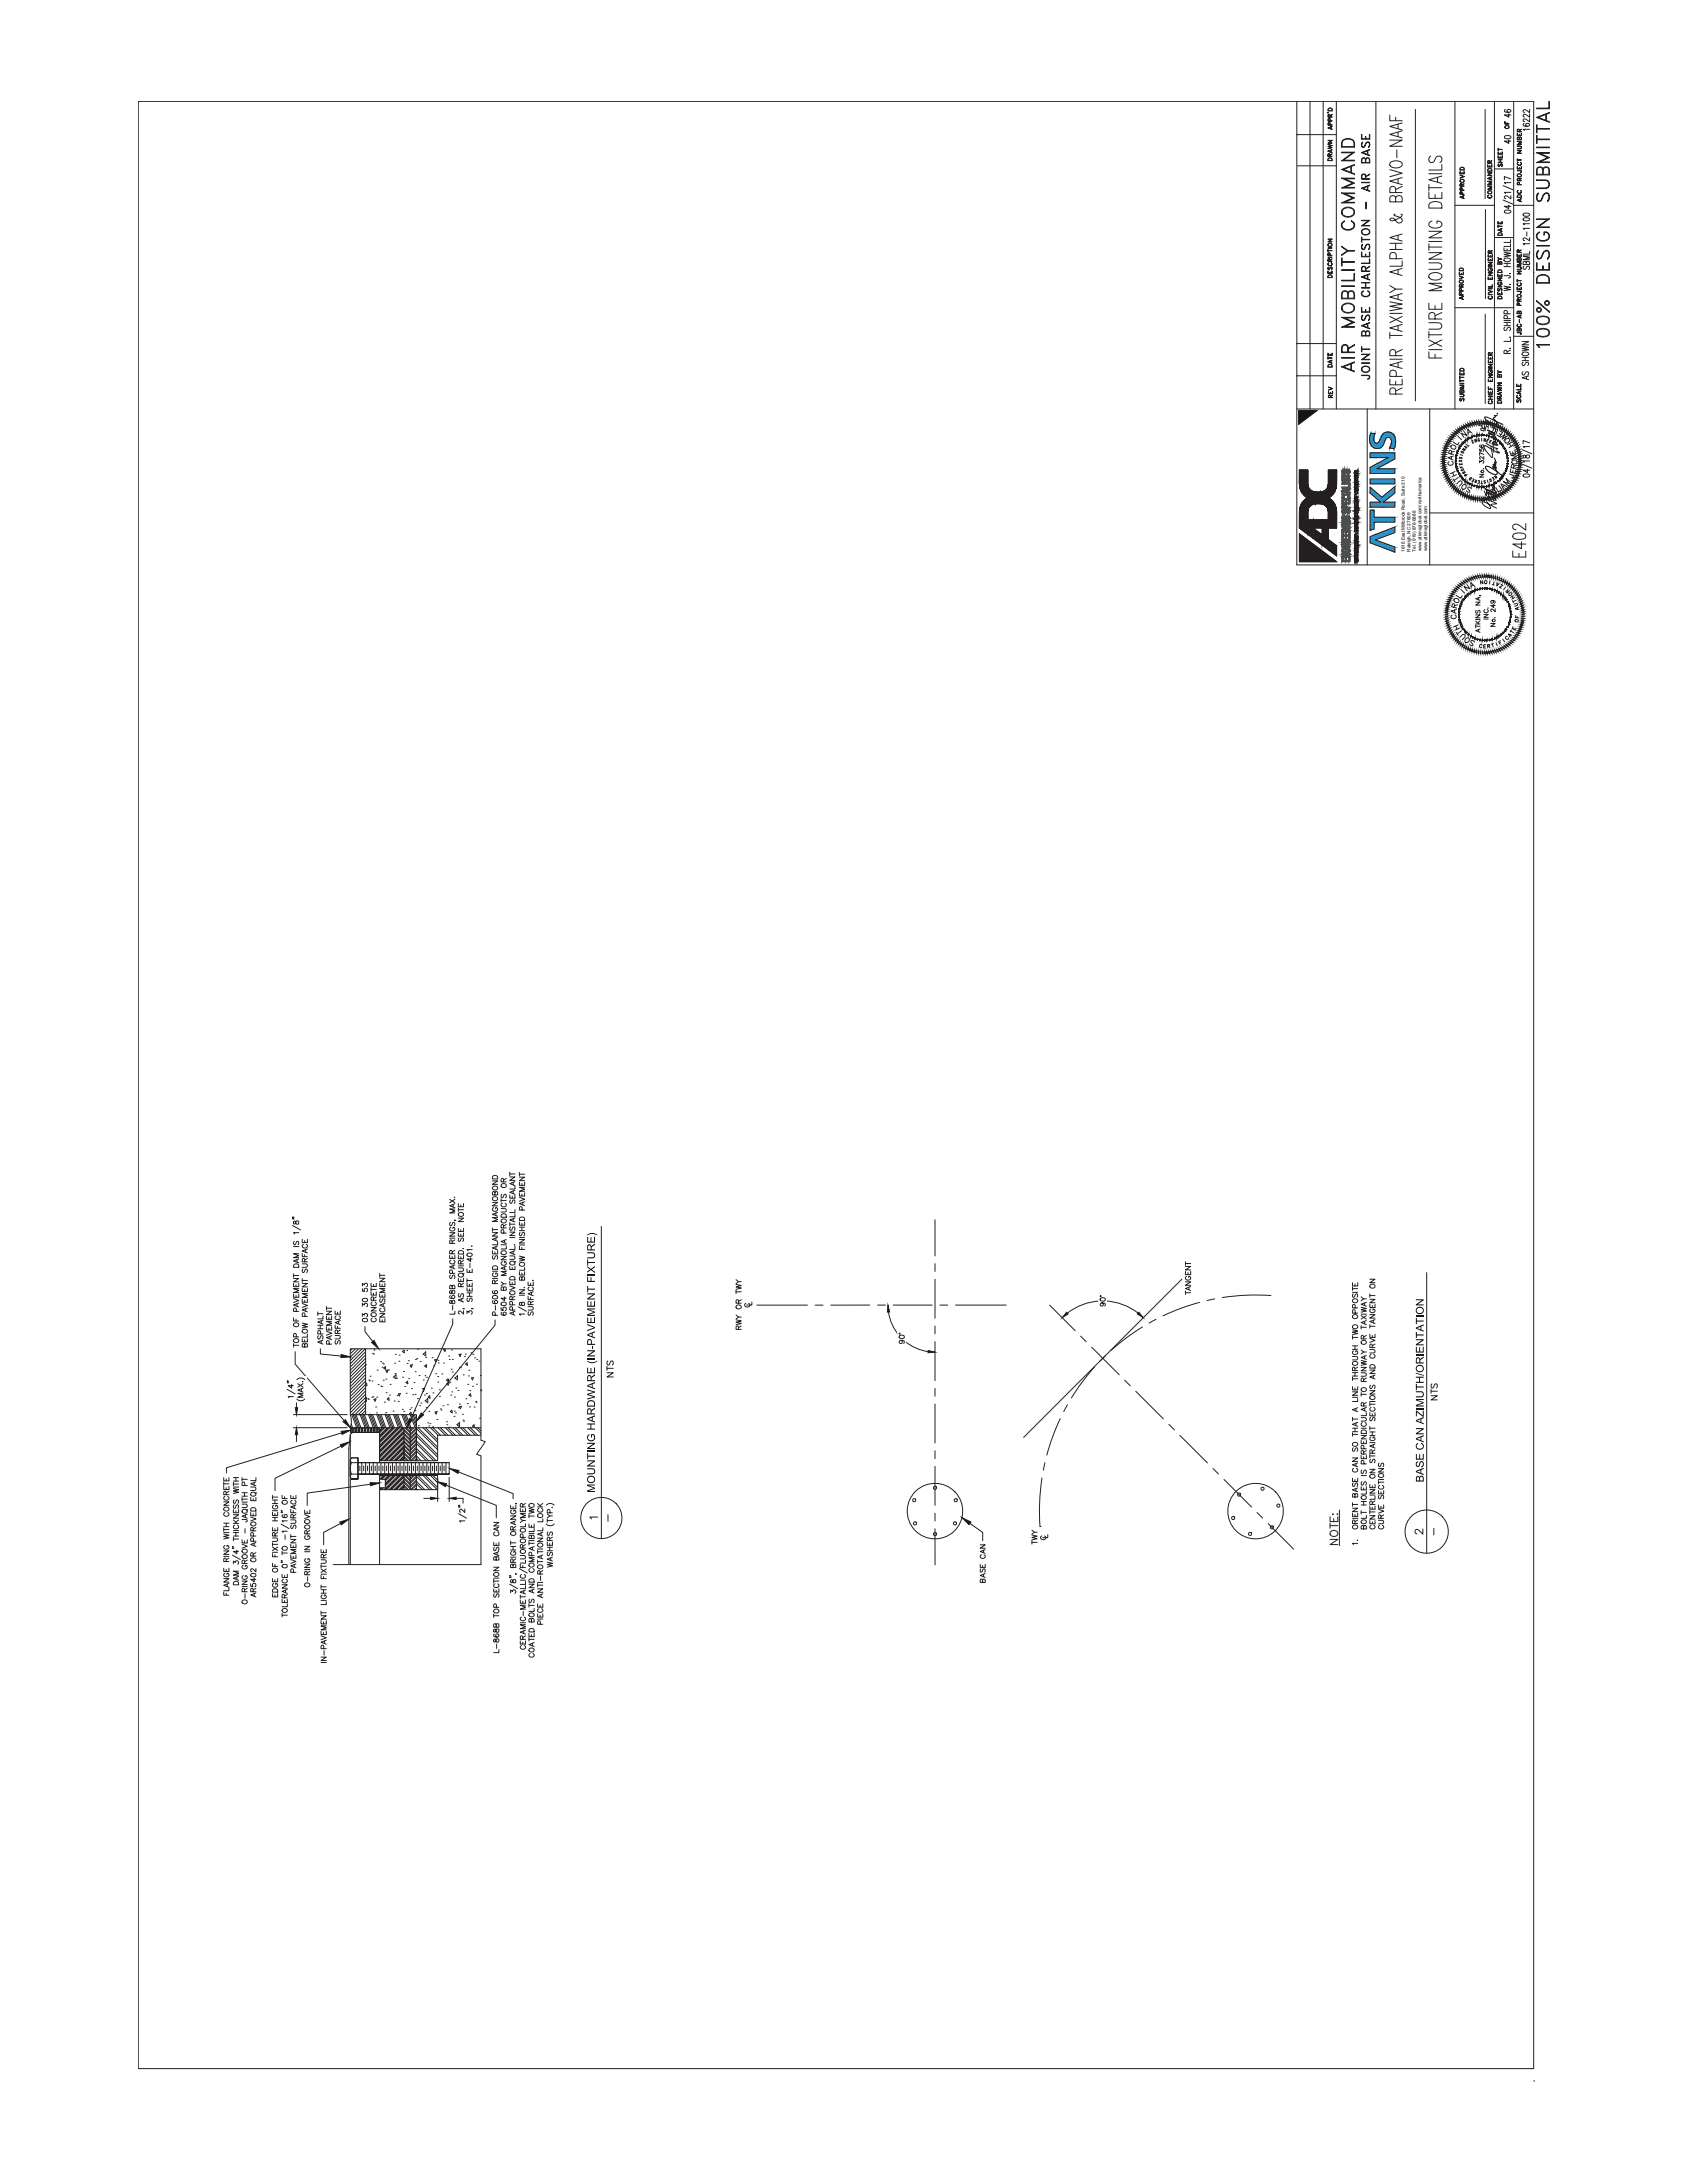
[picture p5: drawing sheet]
<svg xmlns="http://www.w3.org/2000/svg" width="216mm" height="279mm" viewBox="0 0 216 279" stroke-linecap="round" stroke-linejoin="round" font-family="sans-serif">
<defs><g id="words">
<g font-size=".6" fill="#040503">
<text x="179.8" y="70.6" transform="rotate(-90 179.8 70.6)">1616 East Millbrook Road, Suite 310</text>
<text x="180.5" y="70.6" transform="rotate(-90 180.5 70.6)">Raleigh, NC 27609</text>
<text x="181.2" y="70.6" transform="rotate(-90 181.2 70.6)">Tel. (919) 876-6888</text>
<text x="181.9" y="70.6" transform="rotate(-90 181.9 70.6)">www.atkinsglobal.com/northamerica</text>
<text x="182.6" y="70.6" transform="rotate(-90 182.6 70.6)">www.atkinsglobal.com</text>
</g>
</g></defs>
<g fill="#040503">
<path d="M181.3 187.1l.2-.1v.2h-.1a.27 .27 0 0 0 0 .4h.2l.1-.5a.35 .35 0 0 1 .5 .1 .35 .35 0 0 1 0 .4l-.3 .2v-.1l.1-.1 .1-.2v-.2l-.2-.1-.1 .1-.2 .5h-.2l-.2-.2z"/>
<path d="M181.2 186.1h.1v.6h.3v-.6h.1v.6h.4v-.6h.1v.7h-1z"/>
<path d="M181.3 184.8l.2-.1v.1l-.2 .2 .1 .3 .2 .1h.3a.3 .3 0 0 0 .2-.3 .3 .3 0 0 0-.2-.3v-.1a.42 .42 0 0 1 .3 .5l-.3 .3h-.4l-.3-.3z"/>
<path d="M181.2 182.8h1v.1l-.8 .5h.8v.2h-1v-.2l.8-.5h-.8z"/>
<path d="M181.2 180.6h.1l.8 .6v-.7h.1v.8h-.1l-.8-.6v.6h-.1z"/>
<path d="M181.2 180.2h1v.2h-1z"/>
<path d="M181.2 179.1h1v.1h-.8l.8 .3v.1l-.9 .3h.9v.1h-1v-.2l.9-.3-.9-.3z"/>
<path d="M181.2 178.1h.9a.43 .43 0 0 1-.1 .7h-.8v-.1h.8l.1-.3-.2-.2h-.7z"/>
<path d="M181.2 177.1h.1v.4h.9v.1h-.9v.3h-.1z"/>
<path d="M181.2 176.2h1v.1h-.5v.6h.5v.1h-1v-.1h.4v-.6h-.4z"/>
<path d="M181.2 175.7l1 .3v.1l-1-.3z"/>
<path d="M181.2 173.4h1v.1h-1z"/>
<path d="M181.2 172.4h.1v.6h.3v-.6h.1v.6h.4v-.6h.1v.7h-1z"/>
<path d="M181.2 171.4h1v.1l-.8 .6h.8v.1h-1v-.1l.8-.6h-.8z"/>
<path d="M181.2 170.5h.1v.3h.9v.1h-.9v.4h-.1z"/>
<path d="M181.2 168.7h.1v.3h.9v.1h-.9v.4h-.1z"/>
<path d="M181.2 168.4h1v.1h-1z"/>
<path d="M181.2 166.3h1v.1l-.8 .6h.8v.1h-1v-.2l.8-.5h-.8z"/>
<path d="M181.3 189l.2-.1 .2 .2 .1-.2h.3l.1 .2v.5h-1zM181.3 189.1v.4h.3v-.4zM181.8 189l-.1 .5h.4v-.4z"/>
<path d="M181.2 188.3l1-.4v.1l-.3 .1v.4l.3 .2v.1l-1-.4zM181.3 188.3l.5 .2v-.3z"/>
<path d="M181.2 184.1l1-.4v.1l-.3 .1v.5l.3 .1v.1l-1-.4zM181.3 184.2l.5 .1v-.3z"/>
<path d="M181.2 181.8l1-.4v.1l-.3 .1v.4l.3 .2v.1l-1-.4zM181.3 181.8l.5 .2v-.3z"/>
<path d="M181.2 175.1a.5 .5 0 0 1 1 0 .5 .5 0 0 1-1 0zM181.4 174.9l-.1 .3 .1 .2 .4 .1 .3-.2v-.2l-.1-.2-.3-.1z"/>
<path d="M181.3 173.8l.3-.1 .1 .3 .5-.4v.2l-.4 .4v.2h.4v.1h-1zM181.4 173.9l-.1 .5h.3v-.5z"/>
<path d="M181.2 169.9l1-.4v.2l-.3 .1v.4l.3 .1v.1l-1-.3zM181.3 170l.5 .2v-.4z"/>
<path d="M181.2 167.7a.5 .5 0 0 1 1 0 .5 .5 0 0 1-1 0zM181.4 167.5l-.1 .3 .2 .2a.52 .52 0 0 0 .6-.1v-.3l-.1-.2h-.4z"/>
</g>
<g fill="none" stroke="#231f20" stroke-width=".13">
<path d="M134.3 167l3.3 3.3M136.6 179.8l-.5 .9M138.3 171l.7 .7M139.7 172.4l3.5 3.6M140.1 174.9l-1.4 1.7-1.6 2.3M140.8 166.5a7.3 7.3 0 0 0-4.2 1.6M141.5 166.5a7.3 7.3 0 0 1 4.2 1.6M141.5 173.5l-.7 .7M143.9 176.7l.8 .7M145.4 178.1l3.5 3.5M146.2 169.8l-1.8 1.2-2.2 1.8M147.9 168.9l-.8 .4"/>
<path d="M151.3 163.7l-20.3 20.3M153.5 166.7l-2 .6-2.7 1.1M155.5 166.2l-1 .3M162.7 165.8a27.7 27.7 0 0 0-6.3 .3M182.6 162.9v35.9M183.1 178.1h.8M183.1 177.8v.5M183.1 178.6h.8l-.8 .6h.8M183.3 177.1l-.2 .2 .2 .3h.2l.1-.4 .2-.1 .1 .2-.1 .3M133.1 195.4h.1M133.4 189.2a27.6 27.6 0 0 0-.3 6.2M133.7 187.2l-.2 1"/>
<path d="M135.7 181.6l-1.1 2.6-.6 2M149.6 182.3l.7 .7M151 183.7l3.5 3.5M155.2 187.9l.7 .8M156.6 189.4l3.6 3.5M160.9 193.6l.7 .7M162.3 195l3.3 3.3M182.1 195.7v.7l-.5-.5-.3-.2-.2 .1v.3l.2 .2M183.5 195.6v.9"/>
<circle cx="160.7" cy="193.4" r="3.6"/>
<circle cx="182.6" cy="196" r="2.77"/>
</g>
<path d="M145.7 168l.6 .7-.7-.5z" fill="#040503"/>
<path d="M145.7 168l.6 .7-.7-.5z" fill="none" stroke="#231f20" stroke-width=".13"/>
<path d="M136.5 168l.2 .2-.8 .5z" fill="#040503"/>
<path d="M136.5 168l.2 .2-.8 .5z" fill="none" stroke="#231f20" stroke-width=".13"/>
<path d="M140.6 165.7v1.6h1zM140.6 165.7h1v1.6z" fill="#fff"/>
<path d="M140.6 165.7l1 1.6h-1zM140.6 165.7h1v1.6z" fill="none" stroke="#fff" stroke-width=".13"/>
<g fill="none" stroke="#231f20" stroke-width=".13">
<path d="M119.7 156.1v4.6M94.2 168.9l.7 .2-.7 .1 .7 .2-.7 .1M94.2 164.4l.7 .1-.7 .2 .7 .2-.7 .1M94.2 168.3l.3 .3M94.2 165.3h.7M94.2 165.1v.5M94.2 163.8l.3 .2M94.3 167.1a.34 .34 0 0 1 .4-.1 .34 .34 0 0 1 .2 .3 .38 .38 0 0 1-.7 0zM94.5 170.1v-.3l-.2-.1-.1 .4h.7M94.5 166.8v-.4h-.2l-.1 .4h.7M94.9 169.7l-.4 .2M94.9 166.4l-.4 .2"/>
<path d="M94.9 168.6h-.4l-.3 .2M94.9 164h-.4l-.3 .3M95.5 166.8h-.1a.31 .31 0 0 0 .1 .5 .31 .31 0 0 0 .4-.1l.1-.2-.2-.2M96.2 166.6v.4h-.6M96.8 167h6.5M104.3 167h1M111.3 167h-5M112.3 167h1M113.7 167.9a6 6 0 0 0 1.4 3M114.3 167h5M115.7 171.6a6 6 0 0 0 3.1 1.4M119.7 161.7v1"/>
<path d="M119.7 163.7v5M119.7 169.7v1M119.7 171.7v5M119.7 177.7v1M119.7 179.7v5M120.3 167h1M122.3 167h6.5M140.8 166.2a.33 .33 0 0 1 .4-.1 .33 .33 0 0 1 .2 .3 .33 .33 0 0 1-.4 .2 .33 .33 0 0 1-.2-.4zM141 166.8a.21 .21 0 0 1 .2 .2 .21 .21 0 0 1-.3 .1 .21 .21 0 0 1 0-.3h.1a.31 .31 0 0 1 .5 .2l-.1 .1M151.7 164.1h.7l-.7 .4h.7M151.7 162.7v.4h.7v-.4M151.7 162.1h.7l-.7 .4h.7"/>
<path d="M151.7 165.5h.7M151.7 161.5v.4M151.7 165.2v.5M151.7 161.7h.7M151.9 163.4l-.2 .2a.35 .35 0 0 0 .4 .2 .35 .35 0 0 0 .3-.3l-.2-.1h-.1v.1M152 162.9v.2M152.2 164.8v.3M152.4 164.7l-.7 .2 .7 .3M119.7 195.7v4.6M119.7 185.7v1M119.7 187.7v5M119.7 193.7v1"/>
<path d="M132.1 196.5l.6 .1-.6 .2 .6 .1-.6 .2M132.1 197.4h.6M132.1 197.2v.4M132.1 195.9l.3 .2M132.7 196.1h-.3l-.3 .3M133.3 196.6l-.1 .1a.31 .31 0 0 0 .3 .4 .31 .31 0 0 0 .3-.4l-.1-.1M134.1 196.4v.4h-.7"/>
<circle cx="140.9" cy="165.9" r=".06"/>
<circle cx="117" cy="192" r=".2"/>
<circle cx="117.1" cy="195" r=".2"/>
<circle cx="119.7" cy="193.4" r="3.6"/>
<circle cx="119.7" cy="190.4" r=".2"/>
<circle cx="119.7" cy="196.4" r=".2"/>
<circle cx="122.2" cy="195" r=".2"/>
<circle cx="122.3" cy="192" r=".2"/>
<circle cx="157.8" cy="194.3" r=".2"/>
<circle cx="158.6" cy="191.3" r=".2"/>
<circle cx="160" cy="196.3" r=".2"/>
<circle cx="161.6" cy="190.5" r=".2"/>
<circle cx="162.8" cy="195.5" r=".2"/>
<circle cx="163.6" cy="192.7" r=".2"/>
</g>
<path d="M113.6 167l.3 .9h-.3z" fill="#040503"/>
<path d="M113.6 167l.3 .9h-.3z" fill="none" stroke="#231f20" stroke-width=".13"/>
<path d="M118.8 172.8l.9 .3h-.9z" fill="#040503"/>
<path d="M118.8 172.8l.9 .3h-.9z" fill="none" stroke="#231f20" stroke-width=".13"/>
<path d="M114.9 170.5v1.6h1zM114.9 170.5h1v1.6z" fill="#fff"/>
<path d="M114.9 170.5l1 1.6h-1zM114.9 170.5h1v1.6z" fill="none" stroke="#fff" stroke-width=".13"/>
<g fill="none" stroke="#231f20" stroke-width=".13">
<path d="M115.1 171a.33 .33 0 0 1 .4-.1 .33 .33 0 0 1 .2 .3 .33 .33 0 0 1-.4 .2 .33 .33 0 0 1-.2-.4zM115.3 171.6a.21 .21 0 0 1 .2 .2 .21 .21 0 0 1-.3 .1 .21 .21 0 0 1 0-.3h.1a.31 .31 0 0 1 .4 .2l-.1 .1M125.4 197.7h.7l-.7 .4h.7M125.6 199l-.1 .1a.3 .3 0 0 0 .3 .4 .3 .3 0 0 0 .3-.4l-.2-.1M125.9 198.4v.3M126.1 198.3l-.7 .3 .7 .2M125.4 200.2v.4h.7v-.4M125.5 200.8l-.1 .1 .1 .3h.2l.1-.4h.2l.1 .1-.1 .3M125.8 202.3l.1-.2h.1l.1 .2v.2h-.7l.1-.4 .2 .1 .1 .3M125.8 200.4v.2M125.9 201.5v.3M126.1 201.4l-.7 .2 .7 .3"/>
<circle cx="115.1" cy="170.7" r=".06"/>
</g>
<path d="M123.1 194.2l1.2 .6-.3 .3z" fill="#040503"/>
<g fill="none" stroke="#231f20" stroke-width=".13">
<path d="M61.6 172.6v11.7M173.1 178.1h.7l-.7 .5h.7M173.1 177.5v.4h.7v-.4M173.1 178.8h.7M173.1 176.1h.7M173.1 173.6h.5l.2 .2-.1 .2-.6 .1M173.1 176.2v.5M173.1 176.5h.7M173.1 175.7h.7M173.1 164.2v.4h.7v-.4M173.1 172.7h.7M173.1 165.4h.7"/>
<path d="M173.1 170.2l.7 .2-.7 .1 .7 .2-.7 .1M173.1 164.7v.5M173.1 171v.4M173.1 172.3h.7M173.1 171.2h.7M173.1 164.9h.7M173.1 174.4a.39 .39 0 0 1 .7 0v.2a.38 .38 0 0 1-.7 0zM173.1 168.4a.39 .39 0 0 1 .7 .1v.1a.38 .38 0 0 1-.7 0zM173.1 166.4a.35 .35 0 0 1 .4-.2 .35 .35 0 0 1 .3 .4 .38 .38 0 0 1-.7 0zM173.2 165.6l-.1 .2v.2h.2l.2-.3 .2-.1 .1 .2-.1 .2M173.2 169.6a.34 .34 0 0 1 .4 0 .34 .34 0 0 1 .2 .3 .38 .38 0 0 1-.7 0zM173.2 172.9l-.1 .3a.35 .35 0 0 0 .4 .2 .35 .35 0 0 0 .3-.3l-.2-.2h-.1v.1"/>
<path d="M173.4 175.4v-.4h-.2l-.1 .1v.3h.7M173.4 175.7v.4M173.4 177.6v.3M173.4 164.3v.3M173.4 172.3v.4M173.4 168.1v-.4h-.2l-.1 .4h.7M173.4 167.4v-.4h-.2l-.1 .4h.7M173.8 175l-.4 .2M173.8 179v.4h-.7M174.2 175h.7l-.7 .5h.7M174.2 168.4l.7 .4M174.2 168.2h.7"/>
<path d="M174.2 175.7h.5l.2 .2-.1 .2h-.6M174.2 174.1l.7 .2-.7 .1 .7 .2-.7 .2M174.2 172.8l.3 .2-.3 .3M174.2 167.3l.7 .2-.7 .1 .7 .2-.7 .1M174.2 166l.3 .2-.3 .3M174.2 169.7v.4M174.2 178.2v.5M174.2 178.5h.7M174.2 169.9h.7M174.2 177.7a.39 .39 0 0 1 .7 .1v.1a.38 .38 0 0 1-.7 0zM174.3 171.6a.34 .34 0 0 1 .4 0 .34 .34 0 0 1 .2 .3 .38 .38 0 0 1-.7 0zM174.5 179.9v-.3l-.2-.1-.1 .4h.7"/>
<path d="M174.5 176.8v-.4h-.2l-.1 .1v.3h.7M174.5 171.4v-.4l-.2-.1-.1 .2v.3h.7M174.5 173h.4M174.5 166.2h.4M174.6 166.8v.3M174.6 169.1v.3M174.6 173.6v.3M174.9 173.5l-.7 .2 .7 .3M174.9 169l-.7 .3 .7 .2M174.9 166.7l-.7 .2 .7 .3M174.9 179.5l-.4 .2M174.9 176.4l-.4 .2"/>
<path d="M174.9 170.9l-.4 .2M174.9 168.4l-.7 .4M175.3 170.8v.4h.7v-.4M175.3 172.7h.5l.2 .2-.1 .2-.6 .1M175.3 171.3l.7 .3-.7 .2M175.3 178h.7l-.7 .4h.7M175.3 175.4h.7l-.7 .4h.7M175.3 168.3h.7l-.7 .4h.7M175.3 166.9v.4h.7v-.4M175.3 166.3h.7l-.7 .4h.7M175.3 163.7h.7l-.7 .5h.7M175.3 179.4h.7"/>
<path d="M175.3 165.6v.4M175.3 169.5v.5M175.3 179.5v.4M175.3 179.7h.7M175.3 169.7h.7M175.3 165.8h.7M175.3 174.8a.37 .37 0 0 1 .7 .1v.2h-.7zM175.3 178.7a.39 .39 0 0 1 .7 .1v.1a.38 .38 0 0 1-.7 0zM175.3 164.5a.39 .39 0 0 1 .7 .1v.1a.38 .38 0 0 1-.7 0zM175.4 177.3l-.1 .1v.3h.2l.2-.3 .2-.1 .1 .1-.1 .3M175.5 173.4h-.1a.31 .31 0 0 0 .1 .4 .31 .31 0 0 0 .4-.1l.1-.2-.2-.1M175.5 167.5l-.2 .3a.35 .35 0 0 0 .4 .2 .35 .35 0 0 0 .3-.3l-.2-.2h-.1v.2"/>
<path d="M175.6 172.5v-.4l-.2-.1-.1 .2v.3h.7M175.6 170.9v.3M175.6 167.1v.2M175.8 169v.3M175.8 176.1v.3M176 172l-.4 .2M176 176l-.7 .2 .7 .3M176 168.9l-.7 .2 .7 .3M41.1 199.6h.5l.2 .2-.1 .3h-.6M41.1 198.3v.4h.7v-.4M41.4 199.4v-.4l-.2-.1-.1 .2v.3h.7M41.4 198.5v.2"/>
<path d="M41.8 198.9l-.4 .3M44.9 182.7h3.7v.6h-3.7zM44.9 183.3h3.3M44.9 182.6v.1M44.9 182.3l.2 .4M45 182.7v.6M45 181.1l.7 1.6M45.1 182.7v.6M45.2 181.1l.6 1.6v.6M45.2 182.7v.6M45.3 183.3l-.2 .1-.3 .3v16.6M45.4 182.7v.6"/>
<path d="M45.5 182.7v.6M45.6 181.1l.6 1.6v.6M45.6 182.7v.6M45.9 182.7v.6M46.1 181.1l.6 1.6M46.3 181.1l.6 1.6M46.3 182.7v.6M46.4 182.7v.6M46.4 181.1l.7 1.6v.6M46.6 182.7v.6M46.6 181.1l.7 1.6M46.7 182.7v.6"/>
<path d="M46.8 182.7v.6M47 182.7v.6M47.1 182.7v.6M47.2 181.1l.6 1.6v.6M47.2 182.7v.6M47.3 181.1l.7 1.6M47.4 182.7v.6M47.5 182.7v.6M47.5 181.1l.6 1.6M47.6 182.7v.6M47.7 181.1l.6 1.6M47.9 182.7v.6"/>
<path d="M48 182.7v.6M48.2 182.7v.6M48.2 181.1l.7 1.6M48.3 182.7v.6M48.4 181.1l.6 1.6M48.4 182.7v.6M48.6 189.3l.7 .1v1h-.7M48.6 183.3v3.9M48.6 188.8v1.9M48.6 181.1l.6 1.6M48.8 181.1l.6 1.6M49.3 181.1l.6 1.6"/>
<path d="M49.5 181.1l.6 1.6M49.6 181.1l.7 1.6M49.8 181.1l.7 1.6M50.4 181.1l.6 1.6M50.5 181.1l.7 1.6M50.7 181.1l.6 1.6M50.9 181.1l.6 1.6M51.4 181.1l.7 1.6M51.6 181.1l.6 1.6M51.7 186.5l.4 .5M51.7 186.4l.6 .6M51.7 186.1l.8 .7"/>
<path d="M51.7 185.6l.8 .8M51.7 185.1l.8 .8M51.7 184.6l.8 .8M51.7 184.1l.8 .8M51.7 183.6l.8 .8M51.7 183.1l.8 .8M51.7 185.9l.8 .8M51.7 184.9l.8 .8M51.7 184.4l.8 .8M51.7 183.9l.8 .8M51.7 183.4l.8 .8M51.7 186.9l.1 .1"/>
<path d="M51.8 181.1l.6 1.6M51.8 182.7l.7 .7M52 181.1l.6 1.6M52 182.7l.5 .5M52.3 182.7l.2 .2M52.5 182.7h.1M52.5 181.1l.6 1.6M52.7 181.1l.6 1.6v-1.6h-7.9l.6 1.6v.6M52.8 182.7l-.3 .3M52.8 181.1l.5 1.2M53 182.7l-.5 .5M53 181.1l.3 .7"/>
<path d="M53.3 182.7v4.3v-4.3h8.3M53.3 186.9l-.1 .1M53.3 186.4l-.6 .6M53.3 185.9l-.8 .8M53.3 185.4l-.8 .8-.8-.8M53.3 184.9l-.8 .8M53.3 184.4l-.8 .8M53.3 183.9l-.8 .8M53.3 183.4l-.8 .8M53.3 186.7l-.3 .3M53.3 186.2l-.8 .8M53.3 185.7l-.8 .8"/>
<path d="M53.3 185.2l-.8 .8M53.3 184.7l-.8 .8M53.3 184.2l-.8 .8M53.3 183.7l-.8 .8M53.3 189.9l.8 .8M53.3 189l1.7 1.7M53.3 190.5l.1 .2M53.3 189.6l1.1 1.1M53.3 182.9l-.8 .8-.8-.8M53.3 183.2l-.8 .8M53.3 182.7l-.8 .8M53.5 188.8l1.8 1.9"/>
<path d="M54.1 188.8l1.9 1.9M54.5 188.8l1.5 1.6M55.1 188.8l.9 1M55.4 188.8l.6 .6M56 183.7h5.6M61.6 186.3v14M123.1 194.2l1.2 .6-.3 .3zM124.1 195l1.7 1.1v1.1M170.2 195.3h1M170.2 194.9v.7M170.2 197h1l-1 .7h1M170.2 194.1v.6h1v-.6"/>
<path d="M170.3 196.1a.52 .52 0 0 1 .5-.2 .52 .52 0 0 1 .4 .5 .52 .52 0 0 1-.6 .3 .52 .52 0 0 1-.4-.5zM170.6 193.7v.1zM170.7 194.4v.3M171.2 193.7v.1zM171.4 193.3v4.5M173.1 193.7v.4h.7v-.4M173.1 193h.7l-.7 .5h.7M173.1 189.2v.4h.7v-.4M173.1 186.6h.7l-.7 .4h.7M173.1 194.3h.7M173.1 183.2h.7M173.1 192.6h.7"/>
<path d="M173.1 181.4v.5M173.1 183.4v.4M173.1 192.3v.5M173.1 183.6h.7M173.1 182.8h.7M173.1 181.6h.7M173.1 184.7a.39 .39 0 0 1 .7 .1v.1a.38 .38 0 0 1-.7 0zM173.2 189.8l-.1 .2v.2h.2l.2-.3 .2-.1 .1 .2-.1 .2M173.2 185.3l-.1 .2 .1 .2h.1l.3-.4 .2 .2-.1 .2M173.2 195.2a.34 .34 0 0 1 .4 0 .34 .34 0 0 1 .2 .3 .38 .38 0 0 1-.7 0zM173.2 187.9l-.1 .1a.31 .31 0 0 0 .3 .4 .31 .31 0 0 0 .3-.4l-.1-.1M173.4 195v-.4h-.2l-.1 .4h.7"/>
<path d="M173.4 191.3l.1-.1h.2l.1 .1v.3h-.7l.1-.4h.2v.4M173.4 182.8v.4M173.4 189.4v.2M173.4 193.8v.3M173.5 180.3v.3M173.5 182.1v.4M173.5 187.3v.3M173.5 190.5v.3M173.7 197.1v.1M173.8 190.4l-.7 .3 .7 .2M173.8 187.2l-.7 .3 .7 .2M173.8 182l-.7 .3 .7 .2"/>
<path d="M173.8 180.2l-.7 .2 .7 .3M173.8 194.6l-.4 .2M173.8 197.5h-.7l.1 .2M174.2 181.4l.6 .1 .1 .1-.1 .3h-.6M174.2 190.3v.4h.7v-.4M174.2 186.3v.4h.7v-.4M174.2 184.4v.4h.7v-.4M174.2 183.7h.7l-.7 .5h.7M174.2 182.8h.7M174.2 192.6h.7M174.2 188.9h.7M174.2 193.6h.7"/>
<path d="M174.2 193.3v.5M174.2 192.2h.7M174.2 183.1a.37 .37 0 0 1 .7 .1v.3h-.7zM174.2 191.5a.35 .35 0 0 1 .4-.1 .35 .35 0 0 1 .3 .3 .38 .38 0 0 1-.7 0zM174.3 189.6l-.1 .2 .1 .3h.1l.3-.5 .2 .2-.1 .3M174.3 188.2l-.1 .1v.2l.2 .1 .2-.4h.2l.1 .1-.1 .3M174.3 194.6a.34 .34 0 0 1 .4-.1 .34 .34 0 0 1 .2 .3 .38 .38 0 0 1-.7 0zM174.4 182.1l-.2 .1a.31 .31 0 0 0 .3 .4 .31 .31 0 0 0 .3-.4l-.1-.1M174.5 186.1v-.4h-.2l-.1 .4h.7M174.5 195.4l.1-.2 .3 .2v.3h-.7l.1-.4h.2v.4M174.5 184.5v.3M174.5 186.4v.3"/>
<path d="M174.5 190.4v.3M174.5 192.2v.4M174.5 187.4v-.4h-.2l-.1 .4h.7M174.5 185.4v-.4h-.2l-.1 .4h.7M174.6 180.2v.4M174.9 180.1l-.7 .3 .7 .2M174.9 180.8v.4h-.7M174.9 185.7l-.4 .2M174.9 194v.3h-.7M174.9 190.8v.4h-.7M175.3 194.6v.4h.7v-.4M175.3 194h.7l-.7 .4h.7"/>
<path d="M175.3 192.7v.5h.7v-.5M175.3 190.7h.7l-.7 .4h.7M175.3 190v.4h.7v-.4M175.3 188.1h.7l-.7 .4h.7M175.3 180.8v.4h.7v-.4M175.3 191.4h.7M175.3 184.6h.7M175.3 183.7h.7M175.3 182.8h.7M175.3 193.5h.7M175.3 182.6v.4M175.3 186.1v.5"/>
<path d="M175.3 193.3v.4M175.3 186.3h.7M175.3 183.3h.7M175.3 188.8a.39 .39 0 0 1 .7 .1v.1a.38 .38 0 0 1-.7 0zM175.4 186.8l-.1 .1 .1 .3h.1l.3-.4 .2 .1-.1 .3M175.4 181.4l-.1 .2v.2h.2l.2-.3 .2-.1 .1 .2-.1 .3M175.5 195.2a.25 .25 0 0 0-.2 .3 .25 .25 0 0 0 .3 .2l.3-.1 .1-.1-.2-.3M175.5 183.9l-.2 .1a.31 .31 0 0 0 .3 .4 .31 .31 0 0 0 .3-.4l-.2-.1v.2M175.5 180.1l-.2 .1a.31 .31 0 0 0 .3 .4 .31 .31 0 0 0 .3-.4l-.1-.1M175.6 192.6v-.4l-.2-.1-.1 .5h.7M175.6 186v-.4h-.2l-.1 .4h.7M175.6 181v.2"/>
<path d="M175.6 183.3v.4M175.6 190.1v.3M175.6 192.9v.3M175.6 194.8v.2M175.8 184.9v.3M176 184.8l-.7 .3 .7 .2M176 192.1l-.4 .2M176 185.6l-.4 .2M176 191.5v.4h-.7M176.4 194.6h.5l.2 .2-.1 .2h-.6M176.4 193.2l.7 .2-.7 .3M176.4 189.7h.7"/>
<path d="M176.4 189.5v.4M176.4 192.6v.4h.7v-.4M176.4 190.8v.4h.7v-.4M176.4 188h.7l-.7 .4h.7M176.4 189.4h.7M176.4 188.7a.39 .39 0 0 1 .7 .1v.1a.38 .38 0 0 1-.7 0zM176.5 191.4a.29 .29 0 0 0 0 .4h.2l.2-.4 .2 .1-.1 .3M176.5 187.3l-.1 .1v.2l.2 .1 .2-.4h.2l.1 .1-.1 .3M176.6 195.2a.25 .25 0 0 0-.2 .3 .25 .25 0 0 0 .3 .2l.3-.1 .1-.1-.2-.3M176.6 190.1l-.2 .1a.31 .31 0 0 0 .3 .4 .31 .31 0 0 0 .3-.4l-.1-.1M176.7 194.3v-.3l-.2-.1-.1 .4h.7M176.7 190.9v.3"/>
<path d="M176.7 192.8v.2M177.1 193.9l-.4 .2M41.1 212.8h.7M41.1 212.1h.7l-.7 .4h.7M41.1 209.4l.7 .2-.7 .3M41.1 206.4h.7M41.1 200.2v.5M41.1 202.9v.4M41.1 206.2v.4M41.1 204.8h.7M41.1 203.9h.7M41.1 203.5h.7"/>
<path d="M41.1 203.1h.7M41.1 201.5h.7M41.1 200.8l.7 .5M41.1 200.5h.7M41.1 208.8v.4h.7v-.4M41.1 207.4v.4h.7v-.4M41.1 206.8h.7l-.7 .4h.7M41.1 201.6v.4h.7M41.3 204.1l-.2 .3a.35 .35 0 0 0 .4 .2 .35 .35 0 0 0 .3-.3l-.2-.2h-.1v.2M41.4 201.8v.2M41.4 203.5v.4M41.4 207.6v.2"/>
<path d="M41.4 209v.2M41.4 211v-.4h-.2l-.1 .4h.7M41.5 211.3v.5M41.5 210v.3M41.8 209.9l-.7 .3 .7 .2M41.8 205v.4h-.7M41.8 200.8l-.7 .5M41.8 208.1h-.7l.7 .2-.7 .3h.7"/>
</g>
<path d="M43.5 194.8l1.1-.4-.9 .8z" fill="#040503"/>
<g fill="none" stroke="#231f20" stroke-width=".13">
<path d="M40.7 170.1h.6M40.7 169.6h.6M40.7 168.1h.6M40.7 167.9v.5M40.8 171l-.1 .1 .1 .3 .1-.1 .2-.3 .2 .1-.1 .3M41 169.6v.5M41 170.7v-.3l-.3-.1v.4h.6M41.1 171.6v.3M41.1 169.1v.3M41.3 171.5l-.6 .3 .6 .2M41.3 168.4v.4h-.6M41.3 169l-.6 .2 .6 .3"/>
<path d="M41.8 170.4l.6 .2-.6 .3M41.8 167.4h.6M41.8 167.2v.5M41.8 169.8v.4h.6v-.4M41.8 168.5v.4h.6v-.4M41.8 167.8h.6l-.6 .5h.6M42.1 168.6v.3M42.1 170v.2M42.1 172v-.3l-.3-.1v.4h.6M42.2 171.1v.3M42.4 171l-.6 .2 .6 .3M42.4 169.1h-.6l.6 .3-.6 .2h.6"/>
<path d="M42.9 170.9h.5l.2 .2-.1 .2-.6 .1M42.9 169.6v.4h.7M42.9 167.8v.4h.7v-.4M43 171.6l-.1 .1 .1 .3h.1l.3-.4 .2 .1-.1 .3M43 168.4a.25 .25 0 0 0-.1 .3 .25 .25 0 0 0 .2 .2l.4-.1 .1-.1-.2-.3M43.2 170.7v-.4l-.2-.1-.1 .2v.3h.7M43.2 167.9v.3M43.2 169.7v.3M43.3 169.1v.3M43.6 169l-.7 .3 .7 .2M43.6 170.2l-.4 .2M43.5 194.8l1.1-.4-.9 .8z"/>
<path d="M43.6 195l-2.2 1.1v1.6"/>
</g>
<path d="M43.7 173.4l1.1 .3-1.2 .1z" fill="#040503"/>
<g fill="none" stroke="#231f20" stroke-width=".13">
<path d="M41 172.6v.7l2.6 .3M43.7 173.4l1.1 .3-1.2 .1zM39 198.6h.7M39 197.9h.7l-.7 .5h.7M39 193.9l.7 .2-.7 .3M39 193.3v.4h.7v-.4M39 195.3a.39 .39 0 0 1 .7 .1v.1a.38 .38 0 0 1-.7 0zM39 194.6a.36 .36 0 0 1 .4-.1 .36 .36 0 0 1 .3 .3 .38 .38 0 0 1-.7 0zM39.1 199.5l-.1 .1a.31 .31 0 0 0 .3 .4 .31 .31 0 0 0 .3-.4l-.2-.1v.2M39.1 196.5l-.1 .3a.35 .35 0 0 0 .4 .2 .35 .35 0 0 0 .3-.3l-.2-.2h-.1v.2M39.3 196.3v-.4h-.3v.4h.7M39.3 193.4v.3"/>
<path d="M39.7 195.9l-.4 .2M39 200.9h.7M39 200.2h.7l-.7 .4h.7M39 202.7a.39 .39 0 0 1 .7 .1v.1a.38 .38 0 0 1-.7 0zM39.3 201.6v-.4l-.3-.1v.5h.7M39.4 201.8v.6M39.7 201.1l-.4 .2"/>
</g>
<path d="M47.4 189.8h1.2l-1.2 .4z" fill="#040503"/>
<g fill="none" stroke="#231f20" stroke-width=".13">
<path d="M47.4 189.8h1.2l-1.2 .4zM47.4 190l-8.1 1.1v1.6M63.2 197.4v.4h.6v-.4M63.2 194.9h.6l-.6 .4h.6M63.3 198l-.1 .2 .1 .3 .1-.1 .3-.4 .1 .2v.3M63.3 196.1l-.1 .1a.31 .31 0 0 0 .3 .4 .31 .31 0 0 0 .3-.4l-.1-.1M63.5 197.6v.2M63.5 199.4l.1-.2 .2 .1v.1v.3h-.6v-.4h.3v.4M63.6 195.6v.3M63.6 198.7v.3M63.8 195.5l-.6 .2 .6 .3M63.8 198.6l-.6 .2 .6 .3"/>
<path d="M63.2 203.3v.5h.6v-.5M63.2 200.6h.6l-.6 .4h.6M63.2 206.8h.6M63.2 202.1v.5M63.2 206.6v.4M63.2 202.4h.6M63.2 202h.6M63.2 209.8v.3l.1 .1 .3-.5a.22 .22 0 0 1 .3 .3 .22 .22 0 0 1-.3 .2l-.2-.4zM63.2 208.5v.4h.1l.3-.4h.2v.4h-.2l-.2-.4zM63.2 206.1l.4-.1 .2 .1v.2a.4 .4 0 0 1-.6 0zM63.2 201.4l.4-.1 .2 .1v.2a.39 .39 0 0 1-.6 0zM63.3 209.1l-.1 .1a.33 .33 0 0 0 .3 .4 .33 .33 0 0 0 .3-.3 .21 .21 0 0 0-.1-.2 .21 .21 0 0 0-.3 .2 .21 .21 0 0 0 .2 .2"/>
<path d="M63.3 204l-.1 .1 .1 .3h.1l.2-.4h.2v.3v.1M63.3 202.7l-.1 .1a.31 .31 0 0 0 .3 .4 .31 .31 0 0 0 .3-.4l-.1-.1M63.5 203.5v.3M63.5 208l.1-.2h.2v.2v.3h-.6v-.5l.3 .1v.4M63.5 205.7v-.4h-.3v.4h.6M63.6 210.4v.6M63.8 211.1v.4h-.6"/>
</g>
<path d="M56 189.6l1.2 .3-.2 .4z" fill="#040503"/>
<g fill="none" stroke="#231f20" stroke-width=".13">
<path d="M57.5 158.5h.7M57.5 153.5l.7 .4M57.5 157.8h.7l-.7 .4h.7M57.6 156.4l-.1 .2 .1 .2 .2 .1 .1-.4 .2-.1 .1 .2-.1 .3M57.7 157.1l-.1 .1a.3 .3 0 0 0 .3 .4 .3 .3 0 0 0 .2-.5h-.1v.1M57.9 159.1l-.1-.3-.2-.1-.1 .4h.7M58 154.2v.3M58.1 153.2h.1zM58.2 156.2h.1M58.2 158.7l-.3 .2M58.2 153.5l-.7 .4M58.2 154.7h-.7l.7 .3-.7 .2h.7"/>
<path d="M58.2 154.1l-.7 .2 .7 .3M58.7 154.8h.6M58.7 154.6v.5M58.7 157.8v.4h.6v-.4M58.7 157.2v.4h.6v-.4M58.7 155.9h.6l-.6 .4h.6M58.7 154v.4h.6v-.4M58.7 155.3l.4-.1 .2 .1v.2a.38 .38 0 0 1-.6 0zM58.8 158.4l-.1 .2v.2l.2 .1 .1-.4 .2-.1 .1 .2-.1 .3M59 154.2v.2M59 157.4v.2M59 158v.2"/>
<path d="M59.3 159.8h.1M60.4 159.5h.1M60.4 159.9h-.6l.1 .2M57.5 160.7v.4h.7v-.4M57.6 166.5l-.1 .2 .2 .1 .3-.4a.22 .22 0 0 1 .2 .2 .22 .22 0 0 1-.2 .3l-.2-.4zM57.6 165.2v.3h.2a.27 .27 0 0 1 .1-.3 .27 .27 0 0 1 .3 0v.2l-.1 .2-.2-.1-.1-.3zM57.6 165.8v.1a.33 .33 0 0 0 .2 .4 .33 .33 0 0 0 .4-.3 .21 .21 0 0 0-.2-.2 .21 .21 0 0 0-.2 .2 .21 .21 0 0 0 .2 .2M57.6 163.2l-.1 .2 .1 .2h.2l.2-.4h.1l.1 .2-.1 .2M57.7 161.3l-.1 .1a.31 .31 0 0 0 .3 .4 .31 .31 0 0 0 .3-.4l-.1-.1M57.9 164.6l.1-.1 .2 .1v.3h-.7l.1-.4 .2 .1 .1 .3M57.9 160.8v.3M57.9 160.5l-.1-.4h-.2l-.1 .4h.7"/>
<path d="M57.9 163v-.4h-.3l-.1 .4h.7M57.9 167.1v.6M58 162v.3M58.2 160l-.3 .2M58.2 167.8v.4h-.7M58.2 161.9l-.7 .2 .7 .3M58.7 162.3h.4l.2 .2-.1 .2h-.5M58.7 162h.6M58.7 163.6v.4h.6v-.4M58.7 160.7v.4h.6v-.4M58.7 163.1l.2-.1h.2l.2 .1v.2a.38 .38 0 0 1-.6 0zM58.8 165.6l-.1 .1 .1 .3h.1l.2-.4h.1l.1 .1-.1 .3"/>
<path d="M58.8 160.1h.4l.1 .4h-.6zM59 160.9v.2M59 163.8v.2M59 164.7l-.1-.4h-.2v.4h.6M59 161.8l-.1-.4h-.2v.4h.6M59.1 166.2v.4M59.3 167.5h.2M59.3 164.2l-.3 .3M59.3 161.3l-.3 .2M59.3 166.1l-.6 .3 .6 .2M59.3 167.8v.4l-.5-.4-.1 .1v.2l.1 .1M59.4 163l-.2 .2"/>
<path d="M59.8 168.1v-.3l.2 .2a.22 .22 0 0 1 .4-.2 .22 .22 0 0 1-.1 .4M59.8 165.9h.6M59.8 165.5h.6M59.8 164.8v.4h.6v-.4M59.8 164.2v.4h.6v-.4M59.8 162.4v.4h.6v-.4M59.8 163.9h.6M59.8 163.7v.4M59.8 160.5a.33 .33 0 0 1 .4-.2 .33 .33 0 0 1 .2 .4 .33 .33 0 0 1-.4 .1 .33 .33 0 0 1-.2-.3zM59.9 166.1l-.1 .2 .1 .3 .1-.1 .1-.3 .2-.1 .1 .2-.1 .3M60.1 162.6v.2M60.1 164.4v.2"/>
<path d="M60.1 165v.2M60.1 165.5v.4M60.1 161.7v.5M60.2 161v.4l-.4-.3h.6M60.4 167.5h.2M52.5 182.7v4.3M56 189.6l1.2 .3-.2 .4zM57.1 190.1l6.4 2.6v1.6"/>
</g>
<path d="M52.4 181.6l.4 .1-.7 1z" fill="#040503"/>
<g fill="none" stroke="#231f20" stroke-width=".13">
<path d="M37.4 156.8l1.1 .6M37.5 156h.1M37.5 155.8h.1M37.6 159.5h.6M37.6 156.3v.3h.2a.27 .27 0 0 1 .1-.3 .27 .27 0 0 1 .3 0v.2l-.1 .2-.2-.1-.1-.3zM37.7 158.9l-.1 .1 .1 .3h.1l.2-.4h.1l.1 .1-.1 .3M38.2 157.8h-.6l.1 .1M38.7 158.6v.4h.6v-.4M38.8 159.3l-.1 .1a.31 .31 0 0 0 .3 .3 .31 .31 0 0 0 .3-.3l-.1-.1M39 158.8v.2M39.1 160v.3M39.3 159.9l-.6 .2 .6 .3"/>
<path d="M37.6 166.2l.6 .3-.6 .2M37.6 172.2h.6M37.6 163v.5M37.6 172v.4M37.6 163.3h.6M37.6 168.7v.4h.6M37.6 165.6v.4h.6v-.4M37.6 164.3v.4h.6v-.4M37.6 163.6h.6l-.6 .5h.6M37.6 171.5l.4-.2 .2 .2v.1a.38 .38 0 0 1-.6 0zM37.6 169.4l.4-.1 .2 .1v.2a.38 .38 0 0 1-.6 0zM37.6 161.9a.37 .37 0 0 1 .6 .1v.2h-.6z"/>
<path d="M37.9 164.4v.3M37.9 165.8v.2M37.9 168.8v.3M37.9 171.1v-.4h-.3v.4h.6M37.9 167.8v-.3l-.3-.1v.4h.6M38 161.2v.3M38 166.9v.3M38.2 166.8l-.6 .2 .6 .3M38.2 164.9h-.6l.6 .3-.6 .2h.6M38.2 161.1l-.6 .3 .6 .2M38.2 160.5h-.6l.6 .2-.6 .3h.6M38.7 169.3l.6 .2-.6 .1 .6 .2-.6 .2"/>
<path d="M38.7 171.3v.4h.6v-.4M38.7 166.8l.6 .3-.6 .2M38.7 161.8h.5l.1 .1-.1 .3h-.5M38.7 163.9h.6M38.7 163.7v.4M38.7 166.3v.4h.6v-.4M38.7 164.9v.4h.6v-.4M38.7 164.3h.6l-.6 .4h.6M38.7 160.4v.4h.6M38.7 170.3l.4-.2 .2 .2v.1a.38 .38 0 0 1-.6 0zM38.8 162.4l-.1 .2 .1 .3 .1-.1 .3-.4 .1 .2-.1 .3M39 172.1l.1-.1h.2v.1v.3h-.6v-.4h.3v.4"/>
<path d="M39 171.5v.2M39 161.5v-.4h-.2l-.1 .1v.3h.6M39 160.6v.2M39 165.1v.2M39 166.4v.3M39 168.5v-.4h-.3v.4h.6M39.1 167.5v.3M39.3 170.8v.3h-.6M39.3 167.4l-.6 .3 .6 .2M39.3 165.6h-.6l.6 .2-.6 .3h.6M39.3 161.1l-.3 .2M57.9 168.8v.7l-5.3 12.1"/>
<path d="M52.4 181.6l.4 .1-.7 1z"/>
</g>
<path d="M43.9 182l.3-.3 .6 1z" fill="#040503"/>
<g fill="none" stroke="#231f20" stroke-width=".13">
<path d="M63 157.4h.7M63 157.2v.4M63 157.8h.7l-.7 .4h.7M63 153.9h.7l-.7 .4h.7M63 151.1h.7l-.7 .5h.7M63.1 153.3l.4-.1 .2 .1v.2a.38 .38 0 0 1-.7 0zM63.1 151.9l.4-.1 .2 .1v.2a.38 .38 0 0 1-.7 0zM63.1 150.6a.37 .37 0 0 1 .6 .1v.2h-.7zM63.2 154.6l-.1 .1a.31 .31 0 0 0 .3 .4 .31 .31 0 0 0 .3-.4l-.3-.1v.1M63.3 152.7l.2-.2h.1l.1 .2v.2h-.7l.1-.4 .2 .1v.3M63.5 155.3v.3M63.5 158.5v.3"/>
<path d="M63.5 159.6v.3M63.7 158.9v.4h-.7M63.7 159.5l-.7 .2 .7 .3M63.7 158.4l-.7 .2 .7 .3M63.7 155.8h-.7l.7 .3-.7 .2h.7M63.7 155.2l-.7 .2 .7 .3M64.1 154.7h.5l.2 .2-.1 .2h-.6M64.1 159.3h.7M64.1 153.6h.7M64.1 153.4v.5M64.2 156.1l.4-.1 .2 .1v.2a.38 .38 0 0 1-.7 0zM64.2 151.6l.4-.1 .2 .1v.2a.38 .38 0 0 1-.7 0z"/>
<path d="M64.2 155.5a.37 .37 0 0 1 .6 .1v.2h-.7zM64.2 152.9l-.1 .1 .1 .3 .2-.1 .1-.3h.2l.1 .1-.1 .3M64.3 154a.24 .24 0 0 0-.2 .3 .24 .24 0 0 0 .3 .2 .27 .27 0 0 0 .3-.1 .27 .27 0 0 0 0-.4h-.1M64.4 157.2v-.4l-.1-.1-.2 .2v.3h.7M64.4 151.3v-.4l-.1-.1-.2 .2v.3h.7M64.5 157.8l-.1-.4h-.2l-.1 .4h.7M64.6 158.7v.4M64.8 156.7l-.4 .2M64.8 150.8l-.4 .2M64.8 159.5v.4h-.7M64.8 158.7l-.7 .2 .7 .3M65.2 150.6h.7l-.7 .5h.7"/>
<path d="M65.2 150v.5M65.2 150.3h.7M65.2 152.9v.5h.7v-.5M65.2 157.7h.7l-.7 .4h.7M65.2 158.4h.7M65.2 156.7h.7M65.2 156.5v.4M65.3 153.6l-.1 .1 .1 .3h.2l.1-.4h.2l.1 .1-.1 .3M65.3 157l-.1 .2 .1 .3 .2-.1 .1-.3 .2-.1 .1 .2-.1 .3M65.6 153.1v.3M65.7 151.3v.3M65.7 152.4v.4"/>
<path d="M65.7 156v.3M65.8 159.3h.1M65.9 151.2l-.7 .3 .7 .2M65.9 151.8v.4h-.7M65.9 152.3l-.7 .3 .7 .3M65.9 155.4v.3h-.7M65.9 154.8v.4h-.7M65.9 155.9l-.7 .2 .7 .3M65.9 159.5v.4h-.7M66.5 153.2l.6 .3-.6 .2M66.5 158.4h.6M66.5 159.3h.6"/>
<path d="M66.5 157.5h.6M66.5 157.1h.6M66.5 150.3h.6M66.5 150.1v.4M66.5 159.5v.4h.6M66.5 158.7l.6-.1-.6 .5h.6M66.5 156.4v.4h.6v-.4M66.5 152.7v.4h.6v-.4M66.5 151.3v.4h.6v-.4M66.5 150.7h.6l-.6 .4h.6M66.5 155.9a.37 .37 0 0 1 .6 .1v.2h-.6zM66.6 157.7l-.1 .2 .1 .3 .1-.1 .3-.4 .1 .2-.1 .3"/>
<path d="M66.8 151.5v.2M66.8 152.8v.3M66.8 156.6v.2M66.8 157.1v.4M66.8 159.7v.2M66.8 154.9v-.4h-.3v.4h.6M66.9 153.9v.3M67.1 153.8l-.6 .3 .6 .2M67.1 152h-.6l.6 .2-.6 .3h.6M37.8 173v1.6l6.3 7.2M44.8 172.6h2v8.5h-2zM45.1 172.6l-.3 .3"/>
<path d="M45.5 172.6l-.7 .7M45.9 172.6l-1.1 1.1M46.3 172.6l-1.5 1.5M46.7 172.6l-1.9 1.9M46.8 179.7l-1.4 1.4M46.8 179.3l-1.8 1.8M46.8 178.9l-2 1.9M46.8 178.4l-2 2M46.8 178l-2 2M46.8 177.6l-2 2M46.8 177.2l-2 1.9M46.8 176.8l-2 1.9"/>
<path d="M46.8 176.4l-2 1.9M46.8 175.9l-2 2M46.8 175.5l-2 2M46.8 175.1l-2 1.9M46.8 174.7l-2 1.9M46.8 174.3l-2 1.9M46.8 173.8l-2 2M46.8 173.4l-2 2M46.8 173l-2 2M63 163.6h.7M63 162.7h.7M63 160.1v.4h.7v-.4"/>
<path d="M63.1 165.9a.33 .33 0 0 1 .4-.1 .33 .33 0 0 1 .2 .4 .33 .33 0 0 1-.5 .1 .33 .33 0 0 1-.1-.4zM63.1 162.1a.37 .37 0 0 1 .6 .1v.2h-.7zM63.1 166.5a.33 .33 0 0 0 .2 .4 .33 .33 0 0 0 .4-.2 .21 .21 0 0 0-.2-.3 .21 .21 0 0 0-.2 .2 .21 .21 0 0 0 .2 .3M63.1 165.2a.33 .33 0 0 0 .2 .4 .33 .33 0 0 0 .4-.2 .21 .21 0 0 0-.2-.2 .21 .21 0 0 0-.2 .2 .21 .21 0 0 0 .2 .2M63.1 160.7l-.1 .2 .1 .3 .2-.1 .1-.4 .3 .1v.2l-.1 .2M63.2 162.9l-.1 .1a.31 .31 0 0 0 .3 .4 .31 .31 0 0 0 .3-.4l-.3-.1v.2M63.3 160.2v.3M63.3 164.3v-.4h-.2l-.1 .4h.7M63.4 168.3l-.1-.3-.2-.1-.1 .4h.7M63.4 167.1v.6M63.7 163.8l-.4 .3M64.1 167.4v.3h.3a.23 .23 0 0 1 0-.3 .23 .23 0 0 1 .4 0 .23 .23 0 0 1-.1 .3"/>
<path d="M64.1 164.1l.3 .2M64.1 160.8h.7l-.7 .4h.7M64.2 166.8a.33 .33 0 0 1 .4-.2 .33 .33 0 0 1 .2 .4 .33 .33 0 0 1-.4 .1 .33 .33 0 0 1-.2-.3zM64.2 168a.33 .33 0 0 0 .2 .4 .33 .33 0 0 0 .4-.2 .21 .21 0 0 0-.2-.3 .21 .21 0 0 0-.2 .2 .21 .21 0 0 0 .2 .2M64.2 160.1a.34 .34 0 0 1 .4 0 .34 .34 0 0 1 .2 .3 .38 .38 0 0 1-.7 0zM64.3 161.5l-.2 .2a.35 .35 0 0 0 .4 .3 .35 .35 0 0 0 .3-.4l-.2-.1h-.1v.1M64.4 164.9l.2-.2h.1l.1 .2v.2h-.7l.1-.4 .2 .1v.3M64.6 166v.5l-.5-.3h.7M64.6 162.2v.3M64.8 164.3h-.4l-.3 .3M64.8 162.7h-.7l.7 .3-.7 .2h.7M64.8 162.1l-.7 .2 .7 .3"/>
<path d="M65.2 164v.4h.7v-.4M65.2 162.1v.4h.7v-.4M65.2 164.6l.7 .2-.7 .3M65.2 160.7h.5l.2 .2-.1 .3h-.6M65.3 165.3l.4-.1 .2 .1v.2a.38 .38 0 0 1-.7 0zM65.3 163.4h.5l.1 .4h-.7zM65.3 161.5a.34 .34 0 0 1 .4-.1 .34 .34 0 0 1 .2 .3 .38 .38 0 0 1-.7 0zM65.6 162.2v.3M65.6 164.2v.2M65.6 166.3l-.1-.3-.1-.1-.2 .2v.2h.7M65.6 167.7v-.4h-.3l-.1 .4h.7M65.6 167v-.4h-.3l-.1 .4h.7"/>
<path d="M65.7 160.2v.3M65.7 167.9v.3M65.9 160.1l-.7 .2 .7 .3M65.9 165.9l-.3 .2M65.9 167.8l-.7 .3 .7 .2M66 161.4l-.2 .2M66.3 167.3l1.1 .5M66.5 160.8l.6 .1-.6 .2 .6 .1-.6 .2M66.5 165.8h.6M66.5 165.1h.6l-.6 .4h.6M66.5 162.8v.4h.6v-.4M66.5 166.7v.3h.2a.27 .27 0 0 1 .1-.3 .27 .27 0 0 1 .3 0v.2l-.1 .2-.2-.1-.1-.3z"/>
<path d="M66.5 161.7l.4-.1 .2 .1v.2a.38 .38 0 0 1-.6 0zM66.8 163.6l.1-.2h.2v.2v.2h-.6v-.4l.3 .1v.3M66.8 162.9v.3M67.1 164.8h.1M67.1 162.2v.4h-.6M67.1 168.2h-.6l.1 .1M67.6 167.2h.5l.1 .2v.2l-.6 .1M67.6 165.9v.4h.6M67.6 164.1v.4h.6v-.4M67.7 167.9l-.1 .2 .1 .2h.1l.2-.4h.2v.2v.2M67.7 164.7v.1a.31 .31 0 0 0 .1 .4 .31 .31 0 0 0 .4-.1v-.2l-.1-.2M67.9 164.3v.2"/>
<path d="M67.9 166.1v.2M67.9 167v-.4l-.2-.1-.1 .2v.3h.6M68 165.4v.3M68.2 163.9h.1M68.2 166.5l-.3 .3M68.2 165.3l-.6 .3 .6 .2M43.9 182l.3-.3 .6 1zM44.8 183.7l-.2 1.7M46.8 180.9l-.1 .2M46.8 180.5l-.5 .6M46.8 180.1l-1 1M42.7 200.3h18.9"/>
</g>
<path d="M53.9 180.8l.3 .3-.9 .8z" fill="#040503"/>
<path d="M37.9 179.3v.9M63.4 168.9v.7l-9.3 11.4M37.5 182.7h6.9M37.5 181.1h6.9M37.9 183.6v.9M44.8 181.1a2.55 2.55 0 0 1 0 1.6M53.9 180.8l.3 .3-.9 .8z" fill="none" stroke="#231f20" stroke-width=".13"/>
<path d="M37.9 182.7l.2 .9h-.3z" fill="#040503"/>
<path d="M37.9 182.7l.2 .9h-.3z" fill="none" stroke="#231f20" stroke-width=".13"/>
<path d="M37.8 180.2h.3l-.2 .9z" fill="#040503"/>
<path d="M37.8 180.2h.3l-.2 .9z" fill="none" stroke="#231f20" stroke-width=".13"/>
<path d="M36.6 176.2v3.3h2.6zM36.6 176.2h2.6v3.3z" fill="#fff"/>
<path d="M36.6 176.2h2.6v3.3zM36.6 176.2l2.6 3.3h-2.6z" fill="none" stroke="#fff" stroke-width=".13"/>
<g fill="none" stroke="#231f20" stroke-width=".13">
<path d="M77 157v39.9M36.8 177.8l1 .6M36.8 176.9l.1 .1M36.8 176.8h.1M37.3 177.2v.5l-.4-.4h.6M37.5 178.7h-.6l.1 .2M38 179.1a.68 .68 0 0 0 1 0M38 176.6a.68 .68 0 0 1 1 0M38.1 177.1l.7 .4M38.6 177.8v.3M38.8 176.8v.1zM38.8 177.1l-.7 .4"/>
<path d="M38.8 178.3h-.7l.7 .3-.7 .2h.7M38.8 177.7l-.7 .2 .7 .3M77.7 175.1h.8M77.7 174.9v.5M77.7 175.7h.8l-.8 .5h.8M77.8 174.2l-.1 .2 .1 .3 .2-.1 .2-.4 .2 .1 .1 .2-.1 .2"/>
<circle cx="77" cy="194.3" r="2.64"/>
</g>
<g fill="#040503">
<path d="M75.2 190h.9v.1h-.8l.8 .3v.1l-.8 .3h.8v.2h-.9v-.2l.8-.3-.8-.3z"/>
<path d="M75.2 187.9l.8 .1 .2 .2-.1 .3-.2 .2h-.7v-.1h.7l.1-.3-.1-.2-.7-.1z"/>
<path d="M75.2 186.9h.9v.2l-.7 .5h.7v.1h-.9v-.1l.7-.6h-.7z"/>
<path d="M75.2 186h.1v.3h.8v.1h-.8v.4h-.1z"/>
<path d="M75.2 185.7h.9v.1h-.9z"/>
<path d="M75.2 184.7h.9v.1l-.7 .5h.7v.2h-.9v-.2l.7-.5h-.7z"/>
<path d="M75.2 183.7l.2-.1 .1 .1a.29 .29 0 0 0-.2 .4l.1 .2h.2h.2l.2-.1v-.3l-.1-.2h-.1v.3h-.2v-.4h.4l.2 .3a.52 .52 0 0 1-.3 .5 .52 .52 0 0 1-.6 0l-.2-.3z"/>
<path d="M75.2 182.2h.9v.1h-.4v.5h.4v.2h-.9v-.2h.4v-.5h-.4z"/>
<path d="M75.2 177.8l.9 .3v.1l-.8 .3 .8 .2v.2l-.9 .2v-.1l.8-.2-.8-.2v-.2l.8-.2-.8-.2z"/>
<path d="M75.2 175h.1v.6h.3v-.5h.1v.5h.3v-.6h.1v.8h-.9z"/>
<path d="M75.1 174.2l.6 .1 .7-.1-.3 .2-.3 .1-.4-.1z"/>
<path d="M75.2 173.8h.9v.2h-.9z"/>
<path d="M75.2 172.8h.9v.2l-.7 .5h.7v.1h-.9v-.1l.7-.6h-.7z"/>
<path d="M75.7 172.3h.1v.4h-.1z"/>
<path d="M75.2 169.5l.9 .4v.1l-.9 .4v-.2l.8-.3-.8-.3z"/>
<path d="M75.2 168.6h.1v.6h.3v-.5h.1v.5h.3v-.6h.1v.7h-.9z"/>
<path d="M75.2 167.5h.9v.1h-.8l.8 .3v.1l-.8 .3h.8v.1h-.9v-.2l.8-.3-.8-.3z"/>
<path d="M75.2 166.5h.1v.6h.3v-.5h.1v.5h.3v-.6h.1v.7h-.9z"/>
<path d="M75.2 165.5h.9v.2l-.7 .5h.7v.1h-.9v-.1l.7-.5h-.7z"/>
<path d="M75.2 164.6h.1v.3h.8v.2h-.8v.3h-.1z"/>
<path d="M75.2 163.4h.1v.5h.3v-.4h.1v.4h.4v.2h-.9z"/>
<path d="M75.2 163.1h.9v.1h-.9z"/>
<path d="M75.2 162.1l.4 .3 .5-.4v.2l-.4 .3 .4 .3v.1l-.5-.3-.4 .3v-.2l.3-.2-.3-.3z"/>
<path d="M75.2 161.2h.1v.3h.8v.2h-.8v.3h-.1z"/>
<path d="M75.2 160.3h.8l.2 .3-.1 .3-.2 .1-.7 .1v-.2h.7l.1-.2v-.2l-.8-.1z"/>
<path d="M75.2 158.3h.1v.6h.3v-.5h.1v.5h.3v-.6h.1v.7h-.9z"/>
<path d="M75.1 158h.1a.98 .98 0 0 1 .8-.2l.4 .2v.1l-.6-.2-.7 .2z"/>
<path d="M75.2 189.3a.5 .5 0 0 1 1 0 .5 .5 0 0 1-1 0zM75.3 189.1l-.1 .3 .2 .2a.4 .4 0 0 0 .5 .1 .4 .4 0 0 0 .1-.5l-.1-.1a.5 .5 0 0 0-.6 0z"/>
<path d="M75.2 181.6l.9-.5v.2l-.3 .1v.4l.3 .1v.2l-.9-.4zM75.3 181.6l.4 .2v-.3z"/>
<path d="M75.2 180.4l.3-.2 .2 .3 .4-.3v.1l-.3 .3-.1 .1v.2h.4v.1h-.9zM75.3 180.4v.5h.3v-.5h-.2z"/>
<path d="M75.3 179.3l.3-.1 .4 .1 .1 .2v.5h-.9v-.5zM75.3 179.5v.4h.7v-.4l-.1-.1h-.4z"/>
<path d="M75.2 177.3l.9-.4v.1l-.3 .1v.5l.3 .1v.1l-.9-.4zM75.3 177.4l.4 .1v-.3z"/>
<path d="M75.2 176a.28 .28 0 0 1 .3 0 .28 .28 0 0 1 .2 .3l.4-.4v.2l-.3 .2-.1 .2v.1h.4v.2h-.9zM75.3 176.2v.4h.3v-.4l-.1-.1z"/>
<path d="M75.3 171.4l.4 .1v.5h.4v.1h-.9v-.5zM75.3 171.6v.4h.3v-.4l-.1-.1z"/>
<path d="M75.2 170.8l.9-.4v.1l-.3 .1v.5l.3 .1v.1l-.9-.4zM75.3 170.9l.4 .1v-.3z"/>
<path d="M75.2 159.4a.27 .27 0 0 1 .3-.1 .27 .27 0 0 1 .2 .2l.4-.3v.1l-.4 .3v.2v.1h.4v.1h-.9zM75.3 159.4v.5h.3v-.4l-.2-.1z"/>
</g>
<path d="M44.8 182.7h8.5M51.7 182.7v4.3h4.3v-3.3M61.6 184.3l.5 .2-1.1 1.6 .6 .2M76.5 194.2h-1l.2 .2M77.8 193.9v.8" fill="none" stroke="#231f20" stroke-width=".13"/>
<path d="M44.8 189l.1 .2 .9 .1zM44.9 189.2l.9 .1h-.8z" fill="#fff"/>
<path d="M44.8 189l1 .3-.9-.1zM44.9 189.2l.9 .1h-.8z" fill="none" stroke="#fff" stroke-width=".13"/>
<path d="M44.8 186.8v.2l1-.4zM44.8 187l1-.4-1 2.3zM45.8 186.6l-1 2.3 1 .4zM44.8 188.9l1 .4-1-.3z" fill="#fff"/>
<path d="M44.8 187l1-.4-1 2.3zM44.8 188.9l1 .4-1-.3zM44.8 186.8l1-.2-1 .4zM45.8 186.6v2.7l-1-.4z" fill="none" stroke="#fff" stroke-width=".13"/>
<path d="M44.9 186.7l.9-.1h-.8zM44.9 186.7l.9-.1-1 .2z" fill="#fff"/>
<path d="M44.9 186.7l.9-.1-1 .2zM44.9 186.7l.1-.1h.8zM45.8 188.7h11.7" fill="none" stroke="#fff" stroke-width=".13"/>
<path d="M45 186.6h.8v2.7h-.8h.8h-.8l-.2-.3v-2.2z" fill="none" stroke="#231f20" stroke-width=".13"/>
<path d="M45.8 188.7l11.7-1.5v1.5z" fill="#fff"/>
<path d="M45.8 188.7l11.7-1.5v1.5zM57.5 187.2l-11.7 1.5" fill="none" stroke="#fff" stroke-width=".13"/>
<path d="M45.8 187.2h11.7l-11.7 1.5z" fill="#fff"/>
<path d="M45.8 187.2h11.7l-11.7 1.5z" fill="none" stroke="#fff" stroke-width=".13"/>
<g fill="none" stroke="#231f20" stroke-width=".13">
<path d="M46.8 172.6h14.8M44.8 187v1.9M45 187.2a1.91 1.91 0 0 0 0 1.5M45 188.7h.8v-1.5h11.7v1.5h-11.7h11.7M45 187.2h.8v2.1h-.8a.39 .39 0 0 1 0-.6M45.8 186.6v2.7M46.1 187.6v.6M46.3 187.2v1.5M46.5 187.6v.6M46.8 187.2v1.5M47 187.6v.6M47.3 187.2v1.5"/>
<path d="M47.5 187.6v.6M47.8 187.2v1.5M48 187.6v.6M48.3 187.2v1.5M48.5 187.6v.6M48.6 188.8h7.4v1.9h-7.4M48.8 187.2v1.5M49 187.6v.6M49.2 187.2v1.5M49.5 187.6v.6M49.7 187.2v1.5M50 187.6v.6"/>
<path d="M50.2 187.2v1.5M50.5 187.6v.6M50.7 187.2v1.5M51 187.6v.6M51.2 187.2v1.5M51.4 187.6v.6M51.7 187.2v1.5M51.7 188.8v1.9M51.9 187.6v.6M57.5 187.2h-11.7v-.6h-.8a.39 .39 0 0 0 0 .6M65.3 197.9h.7M65.3 197.5h.7"/>
<path d="M65.3 197.2v.5M65.3 194h.7l-.7 .5h.7M65.3 192.7v.4h.7v-.4M65.3 199.3h.7M65.3 198.4h.7M65.4 196.1a.34 .34 0 0 1 .4-.1 .34 .34 0 0 1 .2 .3 .38 .38 0 0 1-.7 0zM65.5 198.6a.24 .24 0 0 0-.2 .3 .24 .24 0 0 0 .3 .1 .33 .33 0 0 0 .4-.2l-.1-.2h-.1v.1M65.5 193.3l-.2 .3a.35 .35 0 0 0 .4 .2 .35 .35 0 0 0 .3-.3l-.1-.2h-.1v.1M65.7 192.8v.3M65.7 197.9v.5M65.7 200l-.1-.4h-.2l-.1 .4h.7M65.7 195.8l-.1-.4h-.2l-.1 .4h.7"/>
<path d="M65.8 194.7v.4M66 192.4l.1 .1M66 199.5l-.3 .2M66 195.4l-.3 .2M66 194.6l-.7 .3 .7 .2M66.6 199.1h.5l.2 .2-.1 .2h-.6M66.6 194.4l.3 .2-.3 .3M66.6 193.1v.4h.7v-.4M66.6 198.4l.4-.1 .2 .1 .1 .2a.38 .38 0 0 1-.7 0zM66.6 197.1a.39 .39 0 0 1 .7 0v.2a.38 .38 0 0 1-.7 0zM66.6 195.7a.39 .39 0 0 1 .7 .1v.1a.38 .38 0 0 1-.7 0zM66.9 193.2v.3"/>
<path d="M66.9 194.6h.4M66.9 198.1v-.4h-.3v.4h.7M66.9 192.9v-.4l-.2-.1-.1 .2v.3h.7M66.9 196.8v-.4h-.3v.4h.7M67.3 197.7l-.4 .2M67.3 192.4l-.4 .2M67.3 199.7v.4h-.7M67.3 195v.4h-.7M67.3 193.7h-.7l.7 .3-.7 .2h.7M67.7 193.1l.7 .1-.7 .2 .7 .1-.7 .2M67.7 193.8v.5M67.7 197.3v.4"/>
<path d="M67.7 197.5h.7M67.7 194h.7M67.7 195.1v.4h.7v-.4M67.7 197.2h.7M67.7 196.3h.7M67.7 192.6a.39 .39 0 0 1 .7 0v.1a.38 .38 0 0 1-.7 0zM68 196.6l.1-.1h.2l.1 .1v.3h-.7l.1-.4h.2v.4M68 195.2v.3M68 199.1v-.4h-.2l-.1 .4h.7M68.1 198v.4M68.4 195.6v.4h-.7M68.4 199.4h-.7l.7 .2-.7 .3h.7"/>
<path d="M68.4 197.9l-.7 .3 .7 .2M68.8 198.4v.4M68.8 199.7v.4M68.8 199.9h.7M68.8 198.6h.7M68.8 192.4l.4 .5M68.8 196.9h.7l-.7 .4h.7M68.8 198.3h.7M68.8 192.9h.7M68.8 197.6a.39 .39 0 0 1 .7 .1v.1a.38 .38 0 0 1-.7 0zM68.8 193.9a.39 .39 0 0 1 .7 0v.1a.38 .38 0 0 1-.7 0zM69 193.1l-.2 .1a.31 .31 0 0 0 .3 .3 .31 .31 0 0 0 .3-.3l-.1-.1"/>
<path d="M69.2 196.2v.3M69.2 199.1v.3M69.5 192.4l-.4 .3M69.5 195.5v.4h-.7M69.5 194.4v.4h-.7M69.5 199l-.7 .3 .7 .2M69.5 196.1l-.7 .3 .7 .2M69.9 192.6a.68 .68 0 0 1 1 0M69.9 195.1a.68 .68 0 0 0 1 0M70 194.4v.4M70 193.8l.4 .2-.4 .3M70 194.6h.7"/>
<path d="M70 199.9l.7 .2-.7 .2 .7 .1-.7 .2M70 198h.7M70 197.4v.4h.7v-.4M70 198.5h.7M70.1 198.7l-.1 .1 .1 .3 .2-.1 .1-.3h.3v.3l-.1 .1M70.1 196.1l-.1 .1 .1 .3h.2l.1-.4h.2l.1 .1-.1 .3M70.4 194h.3M70.4 197.5v.3M70.4 198v.5M70.4 197.2l-.1-.4-.1-.1-.2 .2v.3h.7M70.4 193.6v-.3l-.3-.1-.1 .4h.7M70.5 199.4v.3"/>
<path d="M70.7 192.9h-.1M70.7 196.7l-.3 .3M70.7 199.3l-.7 .3 .7 .2M65.2 202.8l1 .5M65.3 201.9h.1M65.3 201.7h.1M65.3 203.9v-.4l.3 .2a.22 .22 0 0 1 .4-.2 .22 .22 0 0 1-.1 .4M65.4 202.2v.3h.2a.27 .27 0 0 1 .1-.3 .27 .27 0 0 1 .3 0v.2l-.1 .2-.2-.1-.1-.3zM65.7 200.3l.1-.1h.1l.1 .1v.3h-.7l.1-.4 .2 .1 .1 .3M66 201.4l.1 .1M66.5 200.8l1 .5M66.6 204.4h.7"/>
<path d="M66.6 204.1v.5M66.6 210v.4h.7v-.4M66.6 204.8v.4h.7v-.4M66.6 200.2v.4h.7M66.6 207.7h.7M66.6 202.2h.7M66.7 210.6l-.1 .1a.31 .31 0 0 0 .3 .4 .31 .31 0 0 0 .3-.4l-.1-.1M66.7 207l-.1 .1a.31 .31 0 0 0 .3 .4 .31 .31 0 0 0 .3-.4l-.1-.1M66.7 201.5l-.1 .1a.31 .31 0 0 0 .3 .4 .31 .31 0 0 0 .3-.4l-.1-.1M66.9 200.4v.2M66.9 204.9v.3M66.9 210.2v.2"/>
<path d="M66.9 209.8v-.4h-.3v.4h.7M67 206.2v.6M67 203.6v.3M67 208.7v.4M67.3 209.4l-.4 .2M67.3 202.9v.4h-.7M67.3 202.4v.4h-.7M67.3 208.6l-.7 .3 .7 .3M67.3 208h-.7l.7 .2-.7 .3h.7M67.3 205.4h-.7l.7 .3-.7 .3h.7M67.3 203.5l-.7 .3 .7 .2M67.7 209.8h.7"/>
<path d="M67.7 205.3v.4M67.7 209.6v.4M67.7 205.5h.7M67.7 209.1v.4h.7v-.4M67.7 202.8h.7l-.7 .4h.7M67.7 200.2a.39 .39 0 0 1 .7 .1v.1a.38 .38 0 0 1-.7 0zM67.7 202.2a.37 .37 0 0 1 .7 .1v.2h-.7zM67.7 211.1a.39 .39 0 0 1 .7 0v.1a.38 .38 0 0 1-.7 0zM67.8 204.7l-.1 .1v.3h.2l.2-.3 .2-.1 .1 .1-.1 .3M67.8 206.5a.34 .34 0 0 1 .4-.1 .34 .34 0 0 1 .2 .3 .38 .38 0 0 1-.7 0zM67.8 208.5h.5l.1 .4h-.7zM67.8 211.6l-.1 .1a.31 .31 0 0 0 .3 .4 .31 .31 0 0 0 .3-.4l-.1-.1"/>
<path d="M67.8 200.8l-.1 .1a.31 .31 0 0 0 .3 .3 .31 .31 0 0 0 .3-.3l-.1-.1M68 207.3l.1-.1h.2l.1 .1v.3h-.7l.1-.4h.2v.4M68 209.2v.3M68.1 203.5v.3M68.1 210.3v.3M68.4 205.9v.3h-.7M68.4 210.2l-.7 .3 .7 .2M68.4 203.4l-.7 .2 .7 .3M68.8 202.9h.7M68.8 202.7v.4M68.8 206.6v.4h.7v-.4M68.8 205.3v.4h.7v-.4"/>
<path d="M68.8 203.4h.7l-.7 .4h.7M68.8 207.2h.7M68.8 202.5h.7M68.8 200.4a.39 .39 0 0 1 .7 .1v.1a.38 .38 0 0 1-.7 0zM69 205.9h-.1a.31 .31 0 0 0 .1 .5 .31 .31 0 0 0 .4-.2l.1-.2-.2-.1M69.1 205.5v.2M69.1 206.7v.3M69.1 201.5v-.4l-.2-.1-.1 .5h.7M69.2 207.9l-.1-.4h-.2l-.1 .4h.7M69.2 201.7v.6M69.2 204.1v.3M69.5 201l-.4 .2"/>
<path d="M69.5 204l-.7 .2 .7 .3"/>
</g>
<path d="M57.6 188l1.1 .2-.1 .4z" fill="#040503"/>
<g fill="none" stroke="#231f20" stroke-width=".13">
<path d="M48.6 190.7v9.6M48.6 188.8v.1M48.7 188.8l-.1 .2M48.7 190.4l-.1 .2M48.8 190.4l-.2 .3M49 190.4l-.3 .3M49.1 188.8l-.5 .5M49.1 190.4l-.3 .3M49.2 188.8l-.5 .5M49.3 188.8l-.5 .5M49.4 188.8l-.5 .5M49.7 188.8l-.5 .6"/>
<path d="M49.8 188.8l-.5 .6M49.9 188.8l-.6 .6M50 188.8l-.7 .7M50.3 188.8l-1 1.1M50.4 188.8l-1.1 1.2M50.5 188.8l-1.2 1.3M50.6 188.8l-1.3 1.4M51 188.8l-1.8 1.9M51.1 188.8l-1.8 1.9M51.2 188.8l-1.8 1.9M51.3 188.8l-1.8 1.9M51.6 188.8l-1.8 1.9"/>
<path d="M51.7 190.7h.1M51.7 190l-.6 .7M51.7 189.4l-1.3 1.3M51.7 190.1l-.5 .6M51.7 189.5l-1.2 1.2M51.7 188.9l-1.8 1.8M51.7 190.2l-.4 .5M51.7 189.6l-1.1 1.1M51.7 189l-1.7 1.7M51.7 190.3l-.3 .4M51.7 189.7l-1 1M51.7 189.1l-1.6 1.6"/>
<path d="M54.2 191.8h.9M56 189.2v3M57.5 189.1v3.1M57.6 188l1.1 .2-.1 .4zM58.4 191.8h.9v.9M58.7 188.4l7 2.8v.6"/>
</g>
<path d="M55.1 191.6l.9 .2-.9 .1z" fill="#040503"/>
<path d="M55.1 191.6l.9 .2-.9 .1z" fill="none" stroke="#231f20" stroke-width=".13"/>
<path d="M57.5 191.8l.9-.2v.3z" fill="#040503"/>
<path d="M57.5 191.8l.9-.2v.3z" fill="none" stroke="#231f20" stroke-width=".13"/>
<path d="M58.6 192.5v2.5h1.3zM58.6 192.5h1.3v2.5z" fill="#fff"/>
<path d="M58.6 192.5h1.3v2.5zM58.6 192.5l1.3 2.5h-1.3z" fill="none" stroke="#fff" stroke-width=".13"/>
<g fill="none" stroke="#231f20" stroke-width=".13">
<path d="M46.8 177.1l.1-.1 .1 .4M46.8 177.3l.2 .1M46.8 179.3l.1 .1M46.8 174.7h.1M46.9 178.8v.5M46.9 178.9l-.1 .1M47 179h.1M47.1 179.1h.1M47.2 176.6h.1M47.3 176.7h.1M47.4 176.1h.1M47.6 178.8h.1"/>
<path d="M47.6 176.8h.1M47.7 173.2h.1M47.7 178.8h.1M47.8 173.3h.1M47.9 172.8h.1M47.9 179.1l.2-.1-.1 .3zM47.9 172.6v.1M48 172.6l-.1 .1M48.2 178.8h.1M48.3 175.4h.1M48.4 177.2h.1M48.7 174.3h.1"/>
<path d="M48.7 177.4h.1M48.9 177.4h.1M48.9 175h.1M48.9 174.5h.1M49 176.7h.1M49.1 174.6h.1M49.1 175.1l.2-.2 .1 .4zM49.2 179.5h.1M49.4 176.5h.1M49.4 175.4h.3l-.2 .3-.1-.3M49.4 178.3h.1M49.7 175.3h.1"/>
<path d="M49.8 179.2v-.3l-.2 .2 .2 .1M49.8 178.6h.1M49.9 177.2h.1M50.4 179.3h.1M50.5 174.5h.1M50.6 175.8h.1M50.6 173.3h.1M50.7 175.9v.5M50.7 176l-.3 .2 .3 .3M50.8 176.4h.1M50.8 178.6h.1M51 179.4h.1"/>
<path d="M51.1 174.2h.1M51.1 173.4h.1M51.1 178.7l.1-.3h-.2l.1 .3M51.5 173l.2-.2 .1 .3zM51.5 176.3h.1M51.6 175.5h.1M51.8 177.5h.1M52 177l.2-.2v.3zM52 178.3h.1M52 172.9h.1M52.1 174.5h.1M52.3 174.2h.1"/>
<path d="M52.3 176.4h.1M52.5 174.7h.3l-.2 .3zM52.5 174.9h.1M52.7 177.7h.1M52.8 178.5h.1M53 177h.1M53.1 178.5h.1M53.1 175.6h.1M53.2 174h.1M53.3 173.9h.1M53.4 179h.1M53.5 172.7h.1"/>
<path d="M53.6 176.1h.1M53.7 179.9h.1M53.8 174.3h.1M53.9 179.6h.1M54.1 177.7h.3l-.2 .3zM54.1 178.1h.1M54.2 173.3l.3 .3M54.2 176.6h.1M54.3 178.5h.1M54.4 174.8l.2-.1v.3zM54.4 176.1h.1M54.5 173v.5"/>
<path d="M54.5 173.1l-.3 .2M54.5 173.7h.1M54.6 178.4h.1M54.6 176.3h.1M54.7 179l.1 .5M54.7 179l-.3 .3 .4 .2M54.8 178.8l.2-.2v.4zM55.2 177.7h.1M55.3 173.8h.1M55.4 178.3h.1M55.5 174.8h.1M55.6 174h.3l-.1 .3z"/>
<path d="M55.8 175.8h.1M56 176.2h.1M56 176.9h.1M56.1 174.1h.1M56.1 174.4h.1M56.2 177.9h.1M56.2 178.7h.1M56.5 175.9h.1M56.7 179.9h.1M56.8 174.5h.1M56.9 172.9h.1M57 172.6v.3l-.2-.2 .1-.1"/>
<path d="M57.1 176.6h.1M57.2 176.7l.2-.2v.4l-.2-.2M57.2 176.5h.1M57.3 179.8h.1M57.3 177.3l.2-.3h-.3l.1 .3M57.4 173.6h.1M57.5 174h.1M57.6 176.9h.1M57.7 178.6h.1M57.7 175.3h.1M57.8 172.8h.1M57.8 178.1h.1"/>
<path d="M57.9 175.6h.1M57.9 174h.1M58.2 178.8h.1M58.3 177.7h.1M58.5 176l.1 .5M58.5 176.1l-.3 .3 .4 .2M58.6 178h.1M58.8 173.4l.2-.1-.1 .3zM58.8 179.7h.1M58.8 175h.1M58.9 175h.1M59.3 176h.1"/>
<path d="M59.4 173.6h.1M59.5 173.3h.1M59.6 174.6l.2-.2v.3zM59.6 179h.1M59.8 179.6h.1M59.9 177.2h.1M60 176.1h.1M60 175.4h.1M60 178.6l.2-.2 .1 .3zM60.1 178h.1M60.3 173.2h.1M60.3 176.4l.3-.1-.1 .3z"/>
<path d="M60.5 177.4h.1M60.5 173.3h.1M60.7 173.8h.1M60.9 179.4h.1M60.9 179.5h.1M61 177.2h.1M61 174h.1M61.3 174.2h.1M61.5 176.1h.1M61.5 178h.1M61.5 177.9h.1M34.9 191.4v.4"/>
<path d="M34.9 191.6h.6M34.9 196.8h.4l.2 .2-.1 .3h-.5M34.9 198.7h.6M34.9 198l.6 .5M34.9 197.7h.6M34.9 197.4v.5M34.9 194.7h.6M34.9 194.2h.6M34.9 193.4h.6M34.9 192.4h.6M34.9 192h.6M34.9 198.8v.4h.6"/>
<path d="M34.9 195.5v.4h.6v-.4M34.9 193.5v.5h.6v-.5M35 192.7l-.1 .2a.35 .35 0 0 0 .3 .2 .35 .35 0 0 0 .3-.3l-.1-.1h-.1v.1M35.2 196.6v-.4l-.2-.1-.1 .2v.3h.6M35.2 192v.4M35.2 193.7v.3M35.2 194.2v.5M35.2 195.7v.2M35.2 199v.2M35.5 198l-.6 .5M35.5 196.1l-.3 .3M36 195.1l1 .5"/>
<path d="M36 193.5l.2 .1M36 193.4h.2M36 199.9l.2 .1M36 199.8h.2M36.1 191.4v.4h.7M36.1 198.5v.5M36.1 198.8h.7M36.1 192.2l.4-.2 .2 .2 .1 .1a.39 .39 0 0 1-.7 .1zM36.1 198l.5-.1 .1 .1 .1 .2a.4 .4 0 0 1-.7 .1zM36.2 193.9h-.1a.33 .33 0 0 0 .3 .4 .33 .33 0 0 0 .4-.2 .21 .21 0 0 0-.2-.3 .21 .21 0 0 0-.2 .2 .21 .21 0 0 0 .1 .2M36.4 191.5v.3M36.5 196.5v.5"/>
<path d="M36.8 196h-.7l.1 .1M36.8 194.7h-.7l.1 .1M37.2 199.6l.7 .3-.7 .2M37.2 194.5h.5l.2 .2-.1 .2-.6 .1M37.2 196.6h.7M37.2 196.4v.5M37.2 199v.4h.7v-.4M37.2 197.7v.4h.7v-.4M37.2 197h.7l-.7 .5h.7M37.2 193.2v.4h.7M37.2 191.4v.4h.7v-.4M37.3 195.2l-.1 .3 .2 .1 .2-.3 .2-.1 .1 .1-.1 .3"/>
<path d="M37.4 192l-.2 .1a.31 .31 0 0 0 .3 .4 .31 .31 0 0 0 .3-.4l-.1-.1M37.5 191.5v.3M37.5 194.3v-.4h-.2l-.1 .4h.7M37.5 193.4v.2M37.5 197.8v.3M37.5 199.2v.2M37.7 192.7v.3M37.9 198.3h-.7l.7 .3-.7 .2h.7M37.9 192.6l-.7 .3 .7 .2M37.9 193.8l-.4 .3M47.4 181.1h-.1M48.1 180.1h.1"/>
<path d="M48.2 180.8h.1M49.3 181h.1M49.4 180.8h.1M50.3 180.6h.1M51.5 180.4h.1M51.7 180.6h.1M52.4 180.4h.1M52.6 180.2h.1M52.6 181.1v-.4l-.2 .2 .2 .2M53.1 180.5h.1M53.5 182.5h.1M53.9 181.1h.1"/>
<path d="M54.6 180.2h.1M54.7 182.1h.1M54.9 182.5h.1M54.9 180.6h.1M55 182.2h.1M55.4 182.7v-.1l-.1 .1M55.7 180.7h.2l-.1 .3zM55.9 181.7h.1M56.4 180.3h.1M56.4 180.5h.1M57.1 182h.1M57.2 182.3h.1"/>
<path d="M57.5 182.7h.1M57.6 180.7l.2-.2 .1 .3zM58.1 181.3h.1M58.1 180.6h.1M58.3 180.8h.1M58.6 182.7h.1M58.6 182.2h.1M58.6 180.2h.1M58.7 193.7l1 .6M58.7 192.8l.2 .1M58.7 192.7h.2M58.8 182v.5"/>
<path d="M58.8 180h.3l-.2 .3zM58.8 182.1l-.3 .2 .3 .3M59.2 181h.1M59.3 181.8h.1M59.3 181.9h.1M59.5 193.1v.5l-.5-.4-.2 .1 .1 .2h.1M59.5 194.7h-.7l.1 .1M60.1 180.1h.1M60.5 182.5l.2-.2v.4zM60.7 180.1h.1M61.4 181.5h.1M34.9 204v.4h.6v-.4"/>
<path d="M34.9 202v.4h.6v-.4M34.9 200.1v.4h.6M34.9 200.8a.39 .39 0 0 1 .6 .1v.1a.38 .38 0 0 1-.6 0zM34.9 203.5a.37 .37 0 0 1 .6 .1v.2h-.6zM35 202.7l-.1 .2a.35 .35 0 0 0 .3 .3 .35 .35 0 0 0 .3-.4l-.1-.1h-.1v.1M35.2 200.2v.3M35.2 202.2v.2M35.2 204.1v.3M36.1 206.7h.7M36.1 206.5v.4M36.1 204.7v.4h.7v-.4M36.1 202.8h.7l-.7 .5h.7"/>
<path d="M36.1 201.5v.4h.7v-.4M36.1 206l.4-.1 .2 .1 .1 .2a.39 .39 0 0 1-.7 0zM36.1 200.3a.33 .33 0 0 1 .4-.1 .33 .33 0 0 1 .2 .4 .33 .33 0 0 1-.4 .1 .33 .33 0 0 1-.2-.4zM36.3 202.1l-.2 .1a.31 .31 0 0 0 .3 .4 .31 .31 0 0 0 .3-.4l-.1-.1M36.4 204.5v-.4h-.2l-.1 .4h.7M36.4 201.7v.2M36.4 204.9v.2M36.5 203.5v.3M36.8 205.3v.3h-.7M36.8 203.4l-.7 .3 .7 .2M36.8 204.1l-.4 .2M37.6 201.2l-.1-.3-.2-.1-.1 .4h.7"/>
<path d="M37.7 200.3v.3M37.9 200.2l-.7 .2 .7 .3"/>
</g>
<path d="M43.6 184.9l1.1-.3-1 .7z" fill="#040503"/>
<g fill="none" stroke="#231f20" stroke-width=".13">
<path d="M46.4 168.5v-.4l.2 .2a.22 .22 0 0 1 .4-.1 .22 .22 0 0 1-.1 .3M46.4 167.2v-.4l.2 .2a.22 .22 0 0 1 .2-.2 .22 .22 0 0 1 .3 .2 .22 .22 0 0 1-.2 .2M46.4 164.9v.4h.3a.23 .23 0 0 1 0-.4 .23 .23 0 0 1 .3 .1 .23 .23 0 0 1-.1 .3M46.4 164.6v-.3l.2 .2a.22 .22 0 0 1 .2-.3 .22 .22 0 0 1 .3 .2 .22 .22 0 0 1-.2 .3M46.4 168.8a.33 .33 0 0 1 .4-.1 .33 .33 0 0 1 .2 .4 .33 .33 0 0 1-.4 .1 .33 .33 0 0 1-.2-.4zM46.4 166.3a.33 .33 0 0 1 .4-.2 .33 .33 0 0 1 .2 .4 .33 .33 0 0 1-.4 .1 .33 .33 0 0 1-.2-.3zM47.5 167.3h.7l-.7 .5h.7M47.5 165.3v.5h.7v-.5M47.5 164.2v.4h.7v-.4M47.5 165h.7M47.5 164.8v.5M47.6 168.1a.34 .34 0 0 1 .4-.1 .34 .34 0 0 1 .2 .3 .38 .38 0 0 1-.7 0z"/>
<path d="M47.6 168.7a.24 .24 0 0 0-.1 .3 .24 .24 0 0 0 .2 .2 .27 .27 0 0 0 .4-.1 .27 .27 0 0 0 0-.4h-.1M47.6 166.6l-.1 .1a.31 .31 0 0 0 .3 .4 .31 .31 0 0 0 .3-.4l-.1-.1M47.8 164.4v.2M47.8 165.5v.3M47.8 166.4v-.4h-.2l-.1 .1v.3h.7M48.2 166l-.4 .2M48.6 163.2h.7M48.6 163v.4M48.6 165.6v.4h.7v-.4M48.6 164.2v.4h.7v-.4M48.6 163.6h.7l-.7 .4h.7M48.6 168.8v.4h.7v-.4"/>
<path d="M48.6 168.1h.7l-.7 .5h.7M48.7 166.2l-.1 .2 .1 .3 .2-.1 .2-.4 .2 .2-.1 .3M48.8 167.4l-.2 .1a.31 .31 0 0 0 .3 .4 .31 .31 0 0 0 .3-.4l-.1-.1M48.9 164.4v.2M48.9 165.8v.2M48.9 168.9v.3M49 166.9v.3M49.3 164.9h-.7l.7 .3-.7 .2h.7M49.3 166.8l-.7 .3 .7 .2M43.6 184.9l1.1-.3-1 .7zM43.7 185.1l-8.5 4.1v1.6"/>
</g>
<path d="M47.6 171.8l.3-.2 .6 1z" fill="#040503"/>
<g fill="none" stroke="#231f20" stroke-width=".13">
<path d="M46.7 169.8v.6l1 1.3M47.6 171.8l.3-.2 .6 1zM28.6 196.3l.7 .2-.7 .2 .7 .1-.7 .2M28.6 199.2h.7M28.6 196.2h.7M28.6 195.8h.7M28.6 189.7v.4M28.6 195.5v.5M28.6 195.4h.7M28.6 195h.7M28.6 189.9h.7M28.6 198.5h.7l-.7 .4h.7"/>
<path d="M28.6 192.2h.7l-.7 .5h.7M28.6 190.2v.4h.7v-.4M28.6 189.1v.4h.7v-.4M28.7 193a.39 .39 0 0 1 .6 .1v.1a.38 .38 0 0 1-.7 0zM28.8 197.8l-.2 .3a.35 .35 0 0 0 .4 .2 .35 .35 0 0 0 .3-.3l-.2-.2h-.1v.2M28.8 193.6l-.1 .1a.31 .31 0 0 0 .3 .4 .31 .31 0 0 0 .3-.4l-.2-.1M28.8 191.5l-.1 .1a.31 .31 0 0 0 .3 .4 .31 .31 0 0 0 .3-.4l-.2-.1M28.9 199.9v-.4l-.2-.1-.1 .5h.7M28.9 191.3v-.4h-.2l-.1 .4h.7M28.9 189.3v.2M28.9 190.4v.2M28.9 195v.4"/>
<path d="M29.3 199.4l-.4 .2M29.3 190.9l-.4 .2M29.7 199l1.1 .6M29.8 198.1l.1 .1M29.8 198h.1M29.9 190.5l.6 .2-.6 .1 .6 .2-.6 .1M29.9 196.2h.6M29.9 197h.6M29.9 189.7v.5M29.9 196.8v.4M29.9 196.6h.6M29.9 195.9h.6"/>
<path d="M29.9 195h.6M29.9 194.5l.4 .5M29.9 190.3h.6M29.9 189.9h.6M29.9 189.6h.6M29.9 189.1h.6M29.9 193.9h.6l-.6 .4h.6M29.9 193.2v.4h.6v-.4M30 192.6l-.1 .2v.2h.2l.1-.3 .2-.1 .1 .2-.1 .2M30 192l-.1 .1 .1 .3h.1l.2-.4h.2v.3l-.1 .1M30 195.2l-.1 .1a.31 .31 0 0 0 .3 .4 .31 .31 0 0 0 .3-.4l-.1-.1M30.2 189.1v.5"/>
<path d="M30.2 196.2v.4M30.2 193.4v.2M30.3 198.4v.5l-.4-.3h.6M30.5 194.5l-.3 .3M31 197.6l.6 .3-.6 .2M31 194.5h.6v.2l-.2 .1M31 192.5h.4l.2 .2-.1 .2-.5 .1M31 192.3h.6M31 189.1v.5M31 191.7v.4M31 191.5h.6M31 191.1h.6"/>
<path d="M31 189.3h.6M31 197.1v.4h.6v-.4M31 199.1l.4-.1 .2 .1v.2a.38 .38 0 0 1-.6 0zM31 198.4l.4-.1 .2 .1v.2a.38 .38 0 0 1-.6 0zM31 193.3a.39 .39 0 0 1 .6 .1v.1a.38 .38 0 0 1-.6 0zM31.3 191.1v.4M31.3 197.2v.3M31.3 190.1v-.3l-.3-.1v.4h.6M31.4 195.6v.6M31.4 193.9v.3M31.6 191.9h-.6M31.6 193.8l-.6 .3 .6 .2"/>
<path d="M31.6 199.7l-.3 .2M31.7 193.2l-.2 .2M32.1 194.2l.7 .2-.7 .3M32.1 190.3h.5l.2 .2-.1 .2-.6 .1M32.1 193.6v.4h.7v-.4M32.1 191.7v.4h.7v-.4M32.1 199.5l.4-.1 .2 .1 .1 .2a.38 .38 0 0 1-.7 0zM32.1 194.9a.39 .39 0 0 1 .7 .1v.1a.38 .38 0 0 1-.7 0zM32.1 191.1a.39 .39 0 0 1 .7 .1v.1a.38 .38 0 0 1-.7 0zM32.1 193.1a.37 .37 0 0 1 .7 .1v.2h-.7zM32.4 199.2v-.4h-.3v.4h.7M32.4 195.9v-.4h-.2l-.1 .1v.3h.7"/>
<path d="M32.4 191.8v.3M32.4 193.7v.3M32.4 197.3v-.4h-.3v.4h.7M32.4 196.6v-.4h-.3v.4h.7M32.5 189.8v.3M32.5 197.5v.3M32.8 197.4l-.7 .3 .7 .2M32.8 189.7l-.7 .2 .7 .3M32.8 198.7l-.4 .2M32.8 195.5l-.4 .2M32.8 189.1v.4h-.7M32.8 191l-.2 .2"/>
<path d="M48.6 185.1v1.9h3.1v-1.9l-1.8 1.9M48.6 182.7h.1M48.9 182.7l-.3 .4M49 182.7l-.4 .5M49.1 182.7l-.5 .6M49.2 182.7l-.6 .7M49.6 182.7l-1 1M49.7 182.7l-1.1 1.1M49.8 182.7l-1.2 1.2M49.9 182.7l-1.3 1.3M50.2 182.7l-1.6 1.6M50.3 182.7l-1.7 1.7"/>
<path d="M50.4 182.7l-1.8 1.9M50.5 182.7l-1.9 2M50.8 182.7l-2.2 2.3M50.9 182.7l-2.3 2.4M51 182.7l-2.4 2.5M51.1 182.7l-2.5 2.6M51.5 182.7l-2.9 2.9M51.6 182.7l-3 3M51.7 182.7l-3.1 3.1M51.7 187h.1M51.7 186.3l-.6 .7M51.7 185.7l-1.3 1.3"/>
<path d="M51.7 185l-1.9 2M51.7 184.4l-2.5 2.6M51.7 183.8l-3.1 3.1M51.7 183.1l-3.1 3.2M51.7 186.4l-.5 .6M51.7 185.8l-1.2 1.2M51.7 184.5l-2.4 2.5M51.7 183.9l-3.1 3.1M51.7 183.2l-3.1 3.2M51.7 190.3l.4 .4M51.7 190.1l.6 .6M51.7 186.5l-.4 .5"/>
<path d="M51.7 185.9l-1.1 1.1M51.7 185.3l-1.7 1.7M51.7 184.6l-2.3 2.4M51.7 184l-3 3M51.7 183.3l-3.1 3.2M51.7 189.8l.8 .8M51.7 189.3l.8 .8M51.7 189.6l.8 .8M51.7 190.6l.1 .1M51.7 186.6l-.3 .4M51.7 186l-1 1M51.7 185.4l-1.6 1.6"/>
<path d="M51.7 184.7l-2.2 2.3M51.7 184.1l-2.9 2.9M51.7 183.4l-3.1 3.2M51.7 182.8l-3.1 3.1M51.8 188.8l.7 .8M51.9 188.8l.6 .6M52.2 187.2v1.5M52.3 188.8l.2 .3M52.4 187.6v.6M52.5 188.8v1.9M52.5 188.8h-.1M52.7 187.2v1.5"/>
<path d="M52.9 188.8l-.4 .4M52.9 187.6v.6M53 188.8l-.5 .6M53.2 187.2v1.5M53.3 190.4l-.3 .3M53.3 189.9l-.8 .8M53.3 189.4l-.8 .8M53.3 188.9l-.8 .8M53.3 186.3l.6 .7M53.3 183.8l2.7 2.7M53.3 182.8l2.7 2.8M53.3 183.5l2.7 2.7"/>
<path d="M53.3 185.4l1.6 1.6M53.3 186.7l.3 .3M53.3 184.4l2.5 2.6M53.3 190.6l-.1 .1M53.3 190.1l-.6 .6M53.3 189.6l-.8 .8M53.3 189.1l-.8 .8-.8-.8M53.3 188.8v1.9M53.3 185.7l1.2 1.3M53.3 184.7l2.2 2.3M53.4 187.6v.6M53.5 182.7l2.5 2.5"/>
<path d="M53.6 187.2v1.5M53.9 187.6v.6M54.1 187.2v1.5M54.1 182.7l1.9 1.9M54.4 187.6v.6M54.5 182.7l1.5 1.6M54.6 187.2v1.5M54.9 187.6v.6M55.1 182.7l1 1M55.1 187.2v1.5M55.4 187.6v.6M55.4 182.7l1 1"/>
<path d="M55.6 187.2v1.5M55.8 187.6v.6M56.1 182.7l.9 1M56.1 187.2v1.5M56.3 187.6v.6M56.4 182.7l.9 1M56.6 187.2v1.5M56.8 187.6v.6M57 182.7l1 1M57.1 187.2v1.5M57.3 182.7l1 1M58 182.7l.9 1"/>
<path d="M58.3 182.7l.9 1M58.9 182.7l1 1M59.2 182.7l1 1M59.9 182.7l.9 1M60.2 182.7l1 1M60.8 182.7l.8 .8M61.1 182.7l.5 .4M28.6 203.8v.4h.7M28.6 202h.7l-.7 .5h.7M28.6 200.7v.4h.7v-.4M28.8 201.3l-.2 .3a.35 .35 0 0 0 .4 .2 .35 .35 0 0 0 .3-.3l-.2-.2h-.1v.2M28.9 200.9v.2"/>
<path d="M28.9 203.9v.3M29.1 202.7v.4M29.3 203.2v.4h-.7M29.3 202.6l-.7 .3 .7 .3M29.9 200.1v-.3l.2 .2a.22 .22 0 0 1 .4-.2 .22 .22 0 0 1-.1 .4M29.9 202.5a.37 .37 0 0 1 .6 .1v.2h-.6zM30.3 201.9v.3M30.5 201.8l-.6 .2 .6 .3M30.5 201.1h-.6l.6 .2-.6 .3h.6M31 203.1h.6M31 202.4h.6l-.6 .4h.6M31 204.9a.39 .39 0 0 1 .6 .1v.1a.38 .38 0 0 1-.6 0z"/>
<path d="M31.1 201.7l-.1 .2a.35 .35 0 0 0 .3 .2 .35 .35 0 0 0 .3-.3l-.1-.1h-.1v.1M31.1 200.3l-.1 .3a.35 .35 0 0 0 .3 .2 .35 .35 0 0 0 .3-.3l-.1-.2h-.1v.2M31.3 203.7v-.4h-.3v.4h.6M31.3 200.1v-.4h-.3v.4h.6M31.4 204v.5M31.6 203.3l-.3 .2M32.1 202.7v.3l.3 .1a.24 .24 0 0 1 0-.4 .24 .24 0 0 1 .3 0 .24 .24 0 0 1-.1 .4M32.1 201.5a.33 .33 0 0 1 .4-.2 .33 .33 0 0 1 .2 .4 .33 .33 0 0 1-.4 .2 .33 .33 0 0 1-.2-.4zM32.4 203.7v-.4h-.3v.4h.7M32.5 202v.5l-.4-.4h.7M32.5 204v.3M32.8 203.9l-.7 .2 .7 .3"/>
<path d="M32.8 200.7v.5l-.5-.4-.2 .1v.2l.1 .1M32.8 203.3l-.4 .2"/>
</g>
<path d="M43.7 183.2l1.2-.2-1.1 .6z" fill="#040503"/>
<g fill="none" stroke="#231f20" stroke-width=".13">
<path d="M17.7 13h178.6v251.8h-178.6zM166 17.2h.1M166 13v59.3h30.3M166 17.2h5M167.7 13v39.3M169.3 13v39.3M169.9 14.4h.1M169.9 19.4l.6-.3-.5 .3 .5 .2zM169.9 18.5l.6 .1-.5 .2 .5 .1-.6 .1 .5-.1-.5-.1 .5-.2zM169.9 18h.6l-.5 .3h.5h-.6l.5-.3zM170 14.4h-.1M170 16.4l.5-.2-.5 .2 .5 .2z"/>
<path d="M170 19.7h.1l.1 .1v.2v-.3h-.2v.3h.5h-.6zM170 14.2a.27 .27 0 0 1 .1-.3 .27 .27 0 0 1 .4 0v.3M170 13.9a.31 .31 0 0 1 .5 .1v.2h-.5zM170 14.4h-.1h.1v.1M170.2 16v-.3h-.2v.3h.5h-.5v-.3h.2v.3M170.2 15.5v-.3h-.2v.3h.5h-.5v-.3h.2v.3M170.2 15v-.3h-.2v.3h.5h-.5v-.3h.2v.3M170.2 19.8l.3-.1-.3 .2M170.2 14.8l.3-.2-.3 .2M170.3 19.2v.3M170.3 16.2v.3M170.4 19.2v.3"/>
<path d="M170.4 16.2v.3M171 13v39.3M171.7 19.5h1.7l-1.5 1h1.5v.1h-1.7l1.4-1h-1.4zM171.8 18a.93 .93 0 0 1 1.6 .3v.5h-1.7zM171.9 18a.81 .81 0 0 1 1-.1 .81 .81 0 0 1 .4 .9h-1.5v-.5zM174.2 19.5l1.1-.4-.9 .4 .9 .4zM174.2 17.2l.1 .6h1v-.6v.6h-1.1zM174.3 18.3l.1-.1v.1a.38 .38 0 0 0 0 .5l.2-.1a.48 .48 0 0 1 .6-.5 .48 .48 0 0 1 0 .7v-.1a.38 .38 0 0 0 0-.6l-.3 .1-.3 .5-.2 .1a.48 .48 0 0 1-.1-.6zM174.7 17.8v-.3l.1 .3M175 19.3v.5M175.1 19.2v.6M176.1 13v39.3"/>
<path d="M181.1 14v37.3M186.2 13v39.3M190.1 14v11.4M191.3 13v39.3M191.7 19.9v.3h.5l.1-.3v.3h-.6zM191.7 19.4v.3h.5l.1-.3v.3h-.6zM191.7 19v.3zM191.7 19.1h.6h-.6M192 19.7v-.1v.1M192.6 15.6v.3h.5h-.5zM192.6 16.2a.28 .28 0 0 1 .5 0 .23 .23 0 0 1-.3 .2 .23 .23 0 0 1-.2-.2zM192.9 15.7v.2z"/>
<path d="M193.7 13v39.3M194.2 19.3h.5l-.4 .3h.4h-.5l.4-.3zM194.2 18.7h.4l.1 .3-.5 .1 .4-.1 .1-.1-.1-.2zM194.2 18.1h.5h-.4l.4 .2-.4 .2h.4h-.5l.4-.2zM194.2 17v.3h.5v-.3v.4h-.5zM194.2 17.8l.1-.2h.1v.2M194.4 17.3v-.1l.1 .1M194.4 16.8v-.2h-.2v.2l.5 .1h-.5v-.3h.2l.1 .2M194.5 17.7l-.1-.2-.2 .1v.3h.5v-.3l-.2-.1-.1 .2M194.5 17.8v-.2h.2v.2M194.5 16.7l.2-.2zM195 15.8l-.1 .2a.51 .51 0 0 0 .9 0 .25 .25 0 0 0-.3-.2 .25 .25 0 0 0-.2 .3l.2 .1"/>
<path d="M195.8 15.2v.4l-.7-.4-.2 .1v.2l.2 .1M195.8 14.6v.4l-.7-.4-.1 .1-.1 .2 .2 .1M195.8 14v.4l-.6-.3a.19 .19 0 0 0-.3 0 .19 .19 0 0 0 .2 .3M195.8 16.6h-.9l.2 .1M196.3 19.6h.1M196.3 19.1h.1M166 21.2h5M169.9 31.9l.1 .3zM169.9 32.9h.6zM169.9 31.7l.6 .1zM169.9 30.6h.6l-.5 .3 .5 .1h-.6l.5-.4zM169.9 34.7l.1 .3h.5v-.3v.3h-.6z"/>
<path d="M170 32.1h.5h-.5M170 34.2v.2l.1 .1 .3-.3h.1v.3h-.1v-.3h-.1l-.3 .3zM170 33.7l.1-.1-.1 .1a.22 .22 0 0 0 .2 .3 .22 .22 0 0 0 .2-.3v-.1l.1 .2-.1 .2a.27 .27 0 0 1-.3 0 .27 .27 0 0 1-.1-.3zM170 35.3a.3 .3 0 0 1 .5 .1v.1h-.6zM170 33.2l.1-.1 .1 .1v.2v-.2h-.2v.2l.5 .1h-.6zM170 20.3a.3 .3 0 0 1 .5 .1v.2h-.6zM170 35.3a.27 .27 0 0 1 .3-.1 .27 .27 0 0 1 .2 .3h-.5zM170 31.2h.1h.3a.23 .23 0 0 1-.2 .3 .23 .23 0 0 1-.2-.3zM170 20.3a.26 .26 0 0 1 .3-.1 .26 .26 0 0 1 .2 .3h-.5zM170 32.4l.2 .1v.2l-.1-.3-.1 .1v.2h.5h-.6zM170.2 34.8v.2zM170.2 33.3l.3-.2-.3 .2"/>
<path d="M171.7 36.6h1.7v.1h-1.7zM171.7 34.5h1.7v.1h-1.7zM171.7 35.9h1.6v-.9h.1v.9h-1.7zM171.7 33h.1v1h-.1zM171.7 24.7h1.7v.1h-1.3l1.3 .5-1.3 .6h1.3v.1h-1.7l1.4-.7zM171.7 22.8h1.7v.1h-1.3l1.3 .5-1.3 .6h1.3v.1h-1.7l1.4-.7zM171.7 21.7l1.7-.6-1.5 .6 1.5 .5v.1zM171.8 39.1a.97 .97 0 0 1 1.6 .2 .87 .87 0 0 1-.7 .8 .87 .87 0 0 1-.9-.4l-.1-.1zM171.8 33.5h1.6v.1h-1.6M171.8 28.5l.3-.2-.3 .2-.1 .3a.84 .84 0 0 0 .8 .6 .84 .84 0 0 0 .8-.4v-.3l-.3-.4 .3 .2a.64 .64 0 0 1-.6 1 .72 .72 0 0 1-.8-.2 .72 .72 0 0 1-.1-.8zM171.8 26.8a.97 .97 0 0 1 1.6 .2 .87 .87 0 0 1-.7 .8 .87 .87 0 0 1-.9-.3l-.1-.2zM171.8 39.1a1.03 1.03 0 0 1 1.4 0 .57 .57 0 0 1-.5 .9 .72 .72 0 0 1-.9-.6z"/>
<path d="M171.8 26.8a1 1 0 0 1 1.4 0 .57 .57 0 0 1-.5 .9 .72 .72 0 0 1-.9-.6zM172.5 38.2l-.1-.8-.2-.1-.4 .1v.8h1.5l-.1-.8-.2-.1-.4 .1v.8M172.5 32.1l-.8 .6 .8-.6h.9h-.9l-.8-.6 .8 .6M172.6 37.6a.44 .44 0 0 0-.5-.4 .44 .44 0 0 0-.4 .4v.6h1.7v-.6a.44 .44 0 0 0-.5-.4 .44 .44 0 0 0-.4 .4M172.9 21.3v.8M173 21.2v1M174.2 36.8l1.1 .1zM174.2 23.3l1.1 .1zM174.2 33.7h1.1v-.6v.6zM174.2 28.2h1.1l-.9 .7h.9h-1.1l1-.6zM174.2 36.2h1.1zM174.2 39.4l.1 .5h1v-.5v.6h-1.1z"/>
<path d="M174.2 35.4l1.1-.4-.9 .4 .9 .5zM174.2 32.3l.1 .5h1v-.5v.6h-1.1zM174.2 24.1l1.1-.4-.9 .4 .9 .4zM174.2 30.3l.1 .7zM174.3 29.5a.55 .55 0 0 1 .6-.3 .55 .55 0 0 1 .4 .6 .56 .56 0 0 1-.6 .3 .56 .56 0 0 1-.5-.5zM174.3 30.6h1l-1 .1M174.3 29.5a.48 .48 0 0 1 .6-.2 .48 .48 0 0 1 .3 .6 .48 .48 0 0 1-.6 .1 .48 .48 0 0 1-.3-.5zM174.4 37.3l.1-.1-.2 .4a.51 .51 0 0 0 .5 .3 .51 .51 0 0 0 .5-.4l-.2-.3a.39 .39 0 0 1 .2 .5 .39 .39 0 0 1-.4 .3 .44 .44 0 0 1-.6-.2 .44 .44 0 0 1 .1-.5zM174.4 31.2v.1a.38 .38 0 0 0 0 .6l.2-.1a.48 .48 0 0 1 .6-.5 .48 .48 0 0 1 0 .7v-.1a.38 .38 0 0 0 0-.6h-.3l-.3 .6-.2 .1a.46 .46 0 0 1 0-.8zM174.7 34.7v-.5h-.4v.5h1h-1.1v-.4a.28 .28 0 0 1 .3-.2 .28 .28 0 0 1 .3 .2v.4M174.7 22.9v-.5h-.4v.5h1h-1.1v-.4a.28 .28 0 0 1 .3-.2 .28 .28 0 0 1 .3 .2v.4M174.7 20.8v-.5h-.4v.5h1l-.1-.5h-.4v.5"/>
<path d="M174.7 39.9v-.3l.1 .3M174.7 32.8v-.3l.1 .3M174.7 20.4a.28 .28 0 0 1 .3-.2 .28 .28 0 0 1 .3 .2v.5h-1.1v-.5a.28 .28 0 0 1 .3-.2 .28 .28 0 0 1 .3 .2M174.7 36.2v.6M174.8 25.9v.8zM174.8 34.4l.5-.3-.5 .3M174.8 22.6l.5-.3-.5 .3M174.8 36.2v.6M175 23.8v.5M175 35.2v.5M175.1 23.8v.6M175.1 35.1v.7"/>
<path d="M186.2 39.4h7.5M186.2 26.3h5.1M186.8 35.3l.5 .2-.5 .2 .4-.2zM186.8 34.8v.3h.5v-.3v.3h-.5zM186.8 38.1l.5-.2-.5 .2 .5 .2zM186.8 34.4a.26 .26 0 0 1 .3-.1 .26 .26 0 0 1 .2 .3h-.5zM186.8 34.4h.4l.1 .3h-.5zM186.8 25.2l.6-.2-.5 .2 .5 .2zM186.8 22.4l.6 .2-.6 .2 .5-.2zM186.9 22.2l-.1-.3v.3h.6v-.3v.3M186.9 23a.29 .29 0 0 1 .5 .1 .24 .24 0 0 1-.3 .2 .24 .24 0 0 1-.2-.3zM186.9 21.5a.27 .27 0 0 1 .3-.1 .27 .27 0 0 1 .2 .3h-.5z"/>
<path d="M186.9 23a.28 .28 0 0 1 .3-.1 .28 .28 0 0 1 .2 .3 .31 .31 0 0 1-.5 0zM186.9 21.5h.4l.1 .3h-.6zM187 35.1v-.1v.1M187 37.7v-.2h-.2v.2l.5 .1h-.5v-.4l.2 .1v.2M187 37.2v-.2h-.2v.2l.5 .1h-.5v-.4l.2 .1v.2M187 36.7v-.2h-.2v.2h.5h-.5v-.2h.2v.2M187 36.6l.3-.2zM187.1 24.8v-.2h-.2v.2l.5 .1h-.6l.1-.3h.2v.2M187.1 24.3v-.2h-.2v.2h.5h-.6l.1-.3 .2 .1v.2M187.1 23.8v-.2h-.2v.2h.5h-.6l.1-.3 .2 .1v.2M187.1 22.2v-.1v.1M187.1 23.7l.3-.2-.3 .2"/>
<path d="M187.1 38v.3M187.2 38v.3M187.2 25.1v.3M187.3 25.1v.3M190.1 26.8v11.4M190.4 22.1h.5l-.4 .3 .4 .1h-.5l.4-.4zM190.4 23.8h.5h-.4l.4 .2-.4 .2h.4h-.5l.4-.2zM190.4 23.2h.5h-.4l.4 .2-.4 .2h.4h-.5l.4-.2zM190.4 22.8l.5-.2-.4 .2 .4 .2zM190.4 21.1v.2h.5v-.2v.3h-.5zM190.4 24.5a.29 .29 0 0 1 .3-.1 .29 .29 0 0 1 .2 .3 .31 .31 0 0 1-.5 0zM190.4 20.6h.2l.1 .1v.2l-.1-.3h-.2v.3h.5h-.5z"/>
<path d="M190.4 24.5l.2-.1 .3 .1a.23 .23 0 0 1-.2 .3 .23 .23 0 0 1-.3-.3zM190.4 37.7h.6zM190.4 36.9l.6 .1zM190.4 37.1l.6 .2-.6 .2 .5-.2zM190.4 36.7h.6v-.3v.3zM190.4 35.5l.1 .2h.5v-.2v.3h-.6zM190.4 34.1l.6 .1zM190.4 34.9h.6l-.5 .3 .5 .1h-.6l.5-.4zM190.4 33.6h.6l-.5 .3h.5h-.6l.5-.3zM190.4 33.1l.1 .2h.5v-.2v.3h-.6zM190.4 32.6l.1 .3h.5v-.3v.3h-.6zM190.5 21.6a.26 .26 0 0 1 .3 0 .26 .26 0 0 1 .1 .3h-.5z"/>
<path d="M190.5 21.6h.3l.1 .3h-.5zM190.5 25a.22 .22 0 0 0 .1 .3 .22 .22 0 0 0 .3-.3h-.1l.1 .2v.1a.27 .27 0 0 1-.4 0 .27 .27 0 0 1-.1-.3zM190.5 38l.1-.1h-.1a.22 .22 0 0 0 .2 .4 .22 .22 0 0 0 .2-.3v-.1l.1 .1-.1 .2a.27 .27 0 0 1-.3 .1 .27 .27 0 0 1-.1-.3zM190.5 34.4h.1a.19 .19 0 0 0-.1 .2 .19 .19 0 0 0 .2 .1l.3-.1-.1-.2h-.1v.1v-.1l.2 .1a.26 .26 0 0 1-.3 .2 .26 .26 0 0 1-.2-.3zM190.5 32.1h.1l.1 .1v.2v-.3h-.2v.3h.5h-.6zM190.6 21.2v.1zM190.7 20.7l.2-.1-.2 .1M190.7 35.7v-.1v.1M190.7 33.2v.1zM190.7 32.7v.2zM190.7 32.2l.3-.1-.3 .1M190.8 22.7v.3"/>
<path d="M191.3 21.6h2.4M191.3 30.4h2.4M191.7 36.7h.5zM191.7 35.6h.5l-.4 .3h.4h-.5l.4-.3zM191.7 37.4v.3h.5v-.3v.3h-.5zM191.7 35.1v.3h.5v-.3v.3h-.5zM191.7 28.8v.3zM191.7 28.3v.3h.5v-.3v.3h-.5zM191.7 29.4l.5-.2-.4 .2 .4 .2zM191.7 36.9h.1l-.1 .2 .1 .1a.31 .31 0 0 1 .4-.3l-.1 .4 .1-.3-.1-.1-.3 .4-.1-.1zM191.7 34.9a.26 .26 0 0 1 .1-.3 .26 .26 0 0 1 .4 0v.3M191.7 20.8h.6z"/>
<path d="M191.7 20.4l.6 .1zM191.7 29h.5h-.5M191.7 21h.1l-.1 .2 .1 .1 .3-.3h.1v.3v-.3h-.1l-.3 .3zM191.8 38a.27 .27 0 0 1 .3-.1 .27 .27 0 0 1 .1 .3h-.5zM191.8 37.9h.3l.1 .4h-.5zM191.8 34.6h.3l.1 .3h-.5zM191.8 36.1v.1a.22 .22 0 0 0 .1 .3 .22 .22 0 0 0 .3-.3l-.2-.1v.2v-.2h.1a.23 .23 0 0 1-.2 .4 .23 .23 0 0 1-.1-.4zM191.8 29.8a.26 .26 0 0 1 .3 0 .26 .26 0 0 1 .1 .3h-.5zM191.8 29.8h.4v.3h-.5zM191.9 33.1l-.2 .2 .2-.1h.3l-.3-.1-.2-.1 .2 .2M191.9 33.8v-.3h-.2v.3h.5v-.3h-.2v.3M191.9 37.7v-.2l.1 .2"/>
<path d="M191.9 35.4v-.2l.1 .2M192 28.6v-.1v.1M192 33.6l-.1-.1h-.2v.3h.5v-.3h-.2l-.1 .1M192 20.2v-.2v.2M192 20.5v.3M192.1 29.3v.3M192.4 25.6l1.2 .5M192.4 23.8l1.2 .5M192.6 27l.4-.1 .4 .2a.48 .48 0 0 1-.9 0zM193.1 26.3v.4l-.6-.3h.9M193.4 25v.5l-.7-.4-.2 .1v.1l.2 .1M193.4 24.6h-.9l.2 .2"/>
<path d="M193.4 23.4h-.9l.2 .1M193.4 22.9l-.9-.3v.4M193.7 26.3h2.6M194.1 36.8l.1 .2h.5v-.2v.3h-.6zM194.1 32.5l.1 .3h.5v-.3v.3h-.6zM194.1 37.3h.5l.1 .1-.1 .1v-.2zM194.1 34.7h.6l-.5 .3 .5 .1h-.6l.5-.4zM194.1 34.1l.5 .1 .1 .2-.6 .1h.4l.2-.2-.1-.1zM194.1 33.5h.6h-.4l.4 .2-.4 .2h.4h-.6l.5-.2zM194.2 35.8v.3zM194.2 25.6l.5-.2-.4 .2 .4 .2zM194.2 21.3v.3h.5v-.3v.3h-.5z"/>
<path d="M194.2 21.8h.4l.1 .2-.1 .1 .1-.2zM194.2 20.3v.3zM194.2 37.8a.32 .32 0 0 1 .5 0v.1a.31 .31 0 0 1-.5 0zM194.2 35.9h.5h-.5M194.2 24.4h.1a.19 .19 0 0 0-.1 .2 .19 .19 0 0 0 .2 .1h.1a.19 .19 0 0 0 .2-.1 .19 .19 0 0 0-.1-.2l.1 .2-.1 .1a.27 .27 0 0 1-.3 0 .27 .27 0 0 1-.1-.3zM194.2 20.9l.1-.1a.19 .19 0 0 0-.1 .2 .19 .19 0 0 0 .2 .1h.1a.19 .19 0 0 0 .2-.1 .19 .19 0 0 0-.1-.2l.1 .2-.1 .1a.27 .27 0 0 1-.3 0 .27 .27 0 0 1-.1-.2zM194.2 20.5h.5zM194.2 36.2v.1a.23 .23 0 0 0 .2 .3 .23 .23 0 0 0 .3-.3l-.1-.1 .1 .2-.1 .1a.27 .27 0 0 1-.3 .1 .27 .27 0 0 1-.1-.3zM194.3 25a.26 .26 0 0 1 .3-.1 .26 .26 0 0 1 .1 .3h-.5zM194.3 25h.3l.1 .3h-.5zM194.4 33.3v-.3h-.2v.3h.5l-.1-.3h-.1l-.1 .3M194.4 37v-.1v.1"/>
<path d="M194.4 32.8v-.2v.2M194.4 39.1v-.3h-.2v.3h.5h-.5v-.3h.2v.3M194.4 38.6v-.3h-.2v.3h.5h-.5v-.3h.2v.3M194.4 32.3v-.3h-.2v.3h.5h-.5v-.3h.2v.3M194.4 23.6v-.2h-.2v.2l.5 .1h-.5v-.3l.2-.1 .1 .3M194.4 23.1v-.2h-.2v.2h.5h-.5v-.2l.2-.1 .1 .3M194.4 21.6v-.2l.1 .2M194.4 33.1v-.1h-.2l-.1 .3h.6l-.1-.3h-.1l-.1 .1M194.4 38.4l.3-.2-.3 .2M194.4 32.1l.3-.1-.3 .2M194.4 39.9v-.1h-.2v.3h.5l-.1-.3h-.1l-.1 .1M194.5 23l.2-.2z"/>
<path d="M194.6 25.5v.3M195 28l.4-.1 .4 .1a.48 .48 0 0 1-.9 0zM195 27.4l.4-.1 .4 .1a.48 .48 0 0 1-.9 0zM195 34.1l-.1 .1v.2l.2 .1 .1-.1 .2-.2a.22 .22 0 0 1 .3-.1 .22 .22 0 0 1 0 .3l-.1 .1M195.3 33.6l.2-.2 .2 .1 .1 .1v.3h-.9l.1-.4h.3v.4M195.4 29.7v.5M195.8 30.4v.4l-.7-.4-.2 .2v.1l.2 .1M195.8 32.8h-.9l.9 .2-.9 .2h.9M195.8 32.2v.3h-.9M195.8 31.2h-.9l.2 .1M195.8 29.2h-.9l.2 .2M195.8 28.6h-.9l.2 .2"/>
<path d="M196.3 32.6h.1M196.3 34.9h.1M166 44h.1M166 48.1h.1M166 52.3h30.3M166 48.1h5M166 44h5M169.9 45.2l.1 .3h.5v-.3v.3h-.6zM169.9 45.6l.1 .4zM169.9 46.3l.6-.2-.5 .2 .5 .2zM170 45.8h.5zM170 50.1v.2h.5l.1-.2v.3h-.6z"/>
<path d="M170 49.5l.6 .2-.6 .2 .5-.2zM170 46.7h.4l.1 .3h-.6zM170 46.7a.27 .27 0 0 1 .3 0 .27 .27 0 0 1 .2 .3h-.5zM170.1 50.6h.2v.3l-.1-.3h-.1l-.1 .3h.6h-.6zM170.2 45.5v-.2v.2M170.3 50.2v.1zM170.3 50.7l.3-.1-.3 .1M170.3 46.2v.2M170.4 46.1v.3M171.7 45.8h1.7h-1.7zM171.7 47l1.7-.7v.1l-1.5 .6 1.5 .5v.1zM171.7 40.6h1.7v.1h-1.3l1.3 .6-1.3 .5h1.3v.1h-1.7l1.4-.6z"/>
<path d="M172.5 45.1l-.1-.8-.2-.1-.4 .1v.8h1.6h-1.7v-.6a.44 .44 0 0 1 .4-.4 .44 .44 0 0 1 .5 .4v.6M172.6 44.6l.8-.5v.1l-.8 .5M172.9 46.6v.8M173 46.5v.9M174.2 48h.9l.2 .1v.2l-.2 .2 .2-.2-.1-.2zM174.2 46.4l1.1 .1zM174.2 45.3h1.1l-.9 .7h.9h-1.1l1-.6zM174.2 41.7l1.1-.4-.9 .4 .9 .4zM174.2 44.4l.1 .6zM174.3 40.4l.1-.1-.1 .3v.3l.2 .1 .1-.2a.48 .48 0 0 1 .6-.5 .48 .48 0 0 1 0 .7l.1-.2-.1-.4h-.3l-.3 .5-.2 .1a.48 .48 0 0 1-.1-.6zM174.3 47.1a.55 .55 0 0 1 .6-.3 .55 .55 0 0 1 .4 .6 .56 .56 0 0 1-.6 .3 .56 .56 0 0 1-.5-.5zM174.3 44.7h1h-1"/>
<path d="M174.3 47.1a.48 .48 0 0 1 .6-.2 .48 .48 0 0 1 .3 .6 .48 .48 0 0 1-.6 .1 .48 .48 0 0 1-.3-.5zM174.7 42.9v-.5h-.4v.5h1l-.1-.5h-.4v.5M174.8 42.6a.28 .28 0 0 0-.3-.3 .28 .28 0 0 0-.3 .3v.4h1.1v-.4a.28 .28 0 0 0-.3-.3 .28 .28 0 0 0-.3 .3M175 52.3v20M175 41.4v.5M175.1 41.4v.6M183 52.3v20M186.8 48.6v.3zM186.8 48.1v.4zM186.8 47.7v.3h.5l.1-.3v.3h-.6zM186.8 50.4h.5v.3l-.5 .1h.4l.1-.2v-.1zM186.8 49.1h.6z"/>
<path d="M186.8 49.3h.6h-.5l.5 .2-.5 .2h.5h-.6l.5-.2zM186.8 48.7h.6h-.6M186.8 48.3h.6h-.6M186.8 51h.1l-.1 .2 .1 .1 .3-.3h.1v.3v-.3h-.1l-.3 .3zM186.8 47.5a.26 .26 0 0 1 .2-.3 .26 .26 0 0 1 .3 0v.3M186.9 47.2h.4l.1 .3h-.6zM187.1 48v-.2v.2M187.1 50.2v-.3h-.2l-.1 .3h.5v-.3h-.2v.3M187.1 50l-.1-.1h-.1l-.1 .3h.6l-.1-.3h-.1l-.1 .1M190.1 40.2v11.5M190.5 51.1h.5zM190.5 50.8h.5z"/>
<path d="M190.5 50.5h.5zM190.5 50v.3h.5v-.3v.3h-.5zM190.5 49.5v.3h.5h-.5zM190.5 48.5v.3h.5v-.3v.3h-.5zM190.5 47.2h.5zM190.5 48h.5l-.5 .3h.5h-.5l.4-.3zM190.5 46.6h.5l-.5 .4h.5h-.5l.4-.3zM190.5 45.6v.3h.5v-.3v.3h-.5zM190.5 46.4v-.3v.3h.5v-.3v.3M190.5 51.3a.24 .24 0 0 0 .2 .4 .24 .24 0 0 0 .3-.2l-.1-.2a.24 .24 0 0 1-.2 .4 .24 .24 0 0 1-.2-.3zM190.5 47.4v.1a.23 .23 0 0 0 .2 .3 .23 .23 0 0 0 .3-.3l-.1-.1-.1 .1v-.1a.19 .19 0 0 1 .2 .2 .19 .19 0 0 1-.2 .2l-.3-.1v-.1zM190.7 50.8v.3"/>
<path d="M190.7 50.3v-.2v.2M190.7 49.8v-.1v.1M190.7 48.8v-.2v.2M190.7 46.4v-.1v.1M190.7 45.9v-.1v.1M190.7 45.4v-.2h-.2v.2l.5 .1h-.5v-.3h.2v.2M190.7 45.3l.3-.2-.3 .2M191.6 49.5l.6 .2-.5 .1 .5 .1-.6 .2 .5-.2-.5-.1 .5-.1zM191.6 49h.6l-.5 .3 .5 .1h-.6l.5-.4zM191.6 50.4l.6-.2-.5 .2 .5 .2zM191.7 51.6a.25 .25 0 0 1 .2-.3 .25 .25 0 0 1 .2 .3h-.4M191.7 48l.1-.1 .1 .2 .1-.2 .1 .1 .1 .3h-.6z"/>
<path d="M191.7 50.8h.2v.2l-.1-.2h-.1v.2l.5 .1h-.6zM191.7 48h.2v.2v-.2h.2v.2h-.4zM191.7 51.3h.4l.1 .3h-.6zM191.9 47.6l-.3 .2 .3-.2h.3h-.3l-.3-.2 .3 .2M191.9 50.9l.3-.2-.3 .2M192 50.2v.4M193.7 43h2.6M194.1 49.9h.5v-.3v.3zM194.1 50.3l.5-.2-.4 .2 .4 .2zM194.1 49.2v.2h.5v-.2v.3h-.5zM194.2 40.5l.5-.2-.5 .2 .5 .2zM194.2 42.6h.4l.1 .1-.1 .1v-.2z"/>
<path d="M194.2 51.1v.4l.3-.4 .1 .1v.2v.1v-.3h-.1l-.3 .3-.1-.1zM194.2 50.6a.19 .19 0 0 0-.1 .2 .19 .19 0 0 0 .2 .2h.1a.19 .19 0 0 0 .2-.2 .19 .19 0 0 0-.1-.2 .2 .2 0 0 1 .1 .2 .2 .2 0 0 1-.2 .2l-.3-.2zM194.2 41.5a.23 .23 0 0 0 .2 .4 .23 .23 0 0 0 .3-.3l-.1-.1 .1 .2-.1 .1a.27 .27 0 0 1-.3 0 .27 .27 0 0 1-.1-.2zM194.4 49.3v.1zM194.4 40.1v-.2h-.2v.2h.5l-.1-.2h-.1l-.1 .2M194.4 42.3v-.2h-.2v.2h.5l-.1-.2h-.1l-.1 .2M194.4 40.9l.1 .4zM194.4 42.2l-.1-.2-.1 .1v.3h.5l-.1-.3-.1-.1-.1 .2M194.5 50.1v.3M194.5 40.4v.2M194.6 40.4v.3M183 65.6h13.3"/>
<path d="M43.7 183.2l1.2-.2-1.1 .6zM43.7 183.4l-14.7 4.5v.6M44.6 185.4v14.9M196.3 266.3h.1"/>
<circle cx="192.8" cy="16.3" r=".25"/>
<circle cx="170.2" cy="31.4" r=".24"/>
<circle cx="187" cy="36.1" r=".24"/>
<circle cx="187" cy="36" r=".23"/>
<circle cx="194.4" cy="37.9" r=".22"/>
<circle cx="194.4" cy="22.5" r=".24"/>
<circle cx="194.4" cy="22.4" r=".23"/>
</g>
<path d="M166.3 68.3l4.8 3.6h-4.8z" fill="#231f20"/>
<path d="M166.3 60.2h1.1v1.7a1.03 1.03 0 0 0 1 1.1 1.22 1.22 0 0 0 1.6-1.1v-1.7h1.1l-.1 1.7a2.09 2.09 0 0 1-1 1.8 2.08 2.08 0 0 1 1.1 1.8v2.1h-1.1v1.4l1.1 .8v1.3l-4.8-3.5v-2.1a2.07 2.07 0 0 1 1-1.8 2.08 2.08 0 0 1-1-1.8zM166.3 68.3l4.8 3.6h-4.8z" fill="none" stroke="#231f20" stroke-width=".13"/>
<path d="M166.3 60.2v1.7z" fill="#231f20"/>
<path d="M166.3 60.2v1.7z" fill="none" stroke="#231f20" stroke-width=".13"/>
<path d="M166.3 65.3v2.3zM166.3 65.3v2.3z" fill="#231f20"/>
<path d="M166.3 65.3v2.3z" fill="none" stroke="#231f20" stroke-width=".13"/>
<path d="M166.3 60.2v1.7zM166.3 60.2v2z" fill="#231f20"/>
<path d="M166.3 60.2v1.7zM166.3 60.2v2z" fill="none" stroke="#231f20" stroke-width=".13"/>
<path d="M166.3 65.1v2.5zM166.3 65.1v2.5z" fill="#231f20"/>
<path d="M166.3 65.1v2.5z" fill="none" stroke="#231f20" stroke-width=".13"/>
<path d="M166.3 60.2v2zM166.3 60.2v2.2z" fill="#231f20"/>
<path d="M166.3 60.2v2zM166.3 60.2v2.2z" fill="none" stroke="#231f20" stroke-width=".13"/>
<path d="M166.4 64.9l-.1 2.7zM166.4 64.9v2.8z" fill="#231f20"/>
<path d="M166.4 64.9l-.1 2.7zM166.4 64.9v2.8z" fill="none" stroke="#231f20" stroke-width=".13"/>
<path d="M166.3 60.2v2.2zM166.4 60.2v2.4z" fill="#231f20"/>
<path d="M166.3 60.2v2.2zM166.4 60.2v2.4z" fill="none" stroke="#231f20" stroke-width=".13"/>
<path d="M166.5 64.7l-.1 .2v2.8zM166.5 64.7v3h-.1z" fill="#231f20"/>
<path d="M166.5 64.7l-.1 3v-2.8zM166.5 64.7v3h-.1z" fill="none" stroke="#231f20" stroke-width=".13"/>
<path d="M166.4 60.2v2.4l.1-2.4zM166.5 60.2v2.6l-.1-.2z" fill="#231f20"/>
<path d="M166.4 60.2h.1l-.1 2.4zM166.5 60.2v2.6l-.1-.2z" fill="none" stroke="#231f20" stroke-width=".13"/>
<path d="M166.6 64.5l-.1 .2v3zM166.6 64.5v3.3l-.1-.1z" fill="#231f20"/>
<path d="M166.6 64.5l-.1 3.2v-3zM166.6 64.5v3.3l-.1-.1z" fill="none" stroke="#231f20" stroke-width=".13"/>
<path d="M166.5 60.2v2.6l.1-2.6zM166.6 60.2v2.8l-.1-.2z" fill="#231f20"/>
<path d="M166.5 60.2h.1l-.1 2.6zM166.6 60.2v2.8l-.1-.2z" fill="none" stroke="#231f20" stroke-width=".13"/>
<path d="M166.7 64.3l-.1 .2v3.3zM166.7 64.3v3.6l-.1-.1z" fill="#231f20"/>
<path d="M166.7 64.3l-.1 3.5v-3.3zM166.7 64.3v3.6l-.1-.1z" fill="none" stroke="#231f20" stroke-width=".13"/>
<path d="M166.6 60.2v2.8l.1-2.8zM166.7 60.2v2.9l-.1-.1z" fill="#231f20"/>
<path d="M166.6 60.2h.1l-.1 2.8zM166.7 60.2v2.9l-.1-.1z" fill="none" stroke="#231f20" stroke-width=".13"/>
<path d="M166.8 64.1l-.1 .2v3.6zM166.8 64.1v3.9l-.1-.1z" fill="#231f20"/>
<path d="M166.8 64.1l-.1 3.8v-3.6zM166.8 64.1v3.9l-.1-.1z" fill="none" stroke="#231f20" stroke-width=".13"/>
<path d="M166.7 60.2v2.9l.1-2.9zM166.8 60.2v3.1l-.1-.2z" fill="#231f20"/>
<path d="M166.7 60.2h.1l-.1 2.9zM166.8 60.2v3.1l-.1-.2z" fill="none" stroke="#231f20" stroke-width=".13"/>
<path d="M167 64l-.2 .1v3.9zM167 64v4.1l-.2-.1z" fill="#231f20"/>
<path d="M167 64l-.2 4v-3.9zM167 64v4.1l-.2-.1z" fill="none" stroke="#231f20" stroke-width=".13"/>
<path d="M166.8 60.2v3.1l.2-3.1zM167 60.2v3.3l-.2-.2z" fill="#231f20"/>
<path d="M166.8 60.2h.2l-.2 3.1zM167 60.2v3.3l-.2-.2z" fill="none" stroke="#231f20" stroke-width=".13"/>
<path d="M167 64v4.1l.1-4.3zM167.1 63.8v4.4l-.1-.1z" fill="#231f20"/>
<path d="M167 64l.1-.2-.1 4.3zM167.1 63.8v4.4l-.1-.1z" fill="none" stroke="#231f20" stroke-width=".13"/>
<path d="M167 60.2v3.3l.1-3.3zM167.1 60.2v3.4l-.1-.1z" fill="#231f20"/>
<path d="M167 60.2h.1l-.1 3.3zM167.1 60.2v3.4l-.1-.1z" fill="none" stroke="#231f20" stroke-width=".13"/>
<path d="M167.1 60.2v3.4l.2-3.4zM167.3 60.2v3.5l-.2-.1z" fill="#231f20"/>
<path d="M167.1 60.2h.2l-.2 3.4zM167.3 60.2v3.5l-.2-.1z" fill="none" stroke="#231f20" stroke-width=".13"/>
<path d="M167.1 63.8v4.4l.2-4.5zM167.3 63.7v4.6l-.2-.1z" fill="#231f20"/>
<path d="M167.1 63.8l.2-.1-.2 4.5zM167.3 63.7v4.6l-.2-.1z" fill="none" stroke="#231f20" stroke-width=".13"/>
<path d="M167.3 60.2v8.1zM167.4 60.2v8.2z" fill="#231f20"/>
<path d="M167.3 60.2v8.1zM167.4 60.2v8.2z" fill="none" stroke="#231f20" stroke-width=".13"/>
<path d="M167.4 61.9v6.5zM167.4 60.2v8.2z" fill="#231f20"/>
<path d="M167.4 61.9v6.5zM167.4 60.2v8.2z" fill="none" stroke="#231f20" stroke-width=".13"/>
<path d="M167.4 61.9v3.6zM167.4 62.1v3.4z" fill="#231f20"/>
<path d="M167.4 61.9v3.6zM167.4 62.1v3.4z" fill="none" stroke="#231f20" stroke-width=".13"/>
<path d="M167.4 62.1v3.3zM167.4 62.1v3.3z" fill="#231f20"/>
<path d="M167.4 62.1v3.3z" fill="none" stroke="#231f20" stroke-width=".13"/>
<path d="M167.4 62.1v3.3zM167.4 62.2v3.2z" fill="#231f20"/>
<path d="M167.4 62.1v3.3zM167.4 62.2v3.2z" fill="none" stroke="#231f20" stroke-width=".13"/>
<path d="M167.4 62.2v3zM167.4 62.2v3z" fill="#231f20"/>
<path d="M167.4 62.2v3z" fill="none" stroke="#231f20" stroke-width=".13"/>
<path d="M167.4 62.2v3zM167.5 62.4l-.1 2.8z" fill="#231f20"/>
<path d="M167.4 62.2v3zM167.5 62.4l-.1 2.8z" fill="none" stroke="#231f20" stroke-width=".13"/>
<path d="M167.5 62.4v2.7zM167.5 62.4v2.7z" fill="#231f20"/>
<path d="M167.5 62.4v2.7z" fill="none" stroke="#231f20" stroke-width=".13"/>
<path d="M167.5 62.4v2.7v-2.6zM167.5 62.5v2.6z" fill="#231f20"/>
<path d="M167.5 62.4v.1v2.6zM167.5 62.5v2.6z" fill="none" stroke="#231f20" stroke-width=".13"/>
<path d="M167.5 62.5v2.5zM167.5 62.5v2.5z" fill="#231f20"/>
<path d="M167.5 62.5v2.5z" fill="none" stroke="#231f20" stroke-width=".13"/>
<path d="M167.5 62.5v2.4l.1-2.3zM167.6 62.6v2.2l-.1 .1z" fill="#231f20"/>
<path d="M167.5 62.5l.1 .1-.1 2.3zM167.6 62.6v2.2l-.1 .1z" fill="none" stroke="#231f20" stroke-width=".13"/>
<path d="M167.6 62.6v2.2zM167.6 62.6v2.2z" fill="#231f20"/>
<path d="M167.6 62.6v2.2z" fill="none" stroke="#231f20" stroke-width=".13"/>
<path d="M167.6 62.6v2.2l.1-2.1zM167.7 62.7v2l-.1 .1z" fill="#231f20"/>
<path d="M167.6 62.6l.1 .1-.1 2.1zM167.7 62.7v2l-.1 .1z" fill="none" stroke="#231f20" stroke-width=".13"/>
<path d="M167.7 62.7v2zM167.7 62.7v2z" fill="#231f20"/>
<path d="M167.7 62.7v2z" fill="none" stroke="#231f20" stroke-width=".13"/>
<path d="M167.7 62.7v2l.1-1.9zM167.8 62.8v1.8l-.1 .1z" fill="#231f20"/>
<path d="M167.7 62.7l.1 .1-.1 1.9zM167.8 62.8v1.8l-.1 .1z" fill="none" stroke="#231f20" stroke-width=".13"/>
<path d="M167.8 62.8v1.8zM167.8 62.8v1.8z" fill="#231f20"/>
<path d="M167.8 62.8v1.8z" fill="none" stroke="#231f20" stroke-width=".13"/>
<path d="M167.8 62.8v1.8l.2-1.7zM168 62.9v1.7h-.2z" fill="#231f20"/>
<path d="M167.8 62.8l.2 .1-.2 1.7zM168 62.9v1.7h-.2z" fill="none" stroke="#231f20" stroke-width=".13"/>
<path d="M168 62.9v1.7zM168 62.9v1.7z" fill="#231f20"/>
<path d="M168 62.9v1.7z" fill="none" stroke="#231f20" stroke-width=".13"/>
<path d="M167.4 66.5v1.9l.6-1.9zM168 66.5v2.4l-.6-.5z" fill="#231f20"/>
<path d="M167.4 66.5h.6l-.6 1.9zM168 66.5v2.4l-.6-.5z" fill="none" stroke="#231f20" stroke-width=".13"/>
<path d="M168 62.9v1.7l.1-1.7zM168.1 62.9v1.6l-.1 .1z" fill="#231f20"/>
<path d="M168 62.9h.1l-.1 1.7zM168.1 62.9v1.6l-.1 .1z" fill="none" stroke="#231f20" stroke-width=".13"/>
<path d="M168.1 62.9v1.6zM168.1 62.9v1.6z" fill="#231f20"/>
<path d="M168.1 62.9v1.6z" fill="none" stroke="#231f20" stroke-width=".13"/>
<path d="M168.1 62.9v1.6l.1-1.5zM168.2 63v1.5h-.1z" fill="#231f20"/>
<path d="M168.1 62.9l.1 .1-.1 1.5zM168.2 63v1.5h-.1z" fill="none" stroke="#231f20" stroke-width=".13"/>
<path d="M168.2 63v1.5zM168.3 63l-.1 1.5z" fill="#231f20"/>
<path d="M168.2 63v1.5zM168.3 63l-.1 1.5z" fill="none" stroke="#231f20" stroke-width=".13"/>
<path d="M168.3 63v1.5l.1-1.5zM168.4 63v1.5h-.1z" fill="#231f20"/>
<path d="M168.3 63h.1l-.1 1.5zM168.4 63v1.5h-.1z" fill="none" stroke="#231f20" stroke-width=".13"/>
<path d="M168.4 63v1.5zM168.4 63v1.5z" fill="#231f20"/>
<path d="M168.4 63v1.5z" fill="none" stroke="#231f20" stroke-width=".13"/>
<path d="M168.4 63v1.5l.6-1.5zM169 63v1.5h-.6z" fill="#231f20"/>
<path d="M168.4 63h.6l-.6 1.5zM169 63v1.5h-.6z" fill="none" stroke="#231f20" stroke-width=".13"/>
<path d="M169 63v1.5zM169 63v1.5z" fill="#231f20"/>
<path d="M169 63v1.5z" fill="none" stroke="#231f20" stroke-width=".13"/>
<path d="M169 63v1.5l.1-1.5zM169.1 63v1.5h-.1z" fill="#231f20"/>
<path d="M169 63h.1l-.1 1.5zM169.1 63v1.5h-.1z" fill="none" stroke="#231f20" stroke-width=".13"/>
<path d="M169.1 63v1.5zM169.1 63v1.5z" fill="#231f20"/>
<path d="M169.1 63v1.5z" fill="none" stroke="#231f20" stroke-width=".13"/>
<path d="M168 66.5v1.1l1.2-1.1zM168 67.6l1.2-1.1v1.1z" fill="#231f20"/>
<path d="M168 66.5h1.2l-1.2 1.1zM168 67.6l1.2-1.1v1.1z" fill="none" stroke="#231f20" stroke-width=".13"/>
<path d="M168 67.6v1.3l1.2-.4zM168 68.9l1.2-.4v1.3z" fill="#231f20"/>
<path d="M168 67.6l1.2 .9-1.2 .4zM168 68.9l1.2-.4v1.3z" fill="none" stroke="#231f20" stroke-width=".13"/>
<path d="M169.1 63v1.5l.2-1.6zM169.3 62.9v1.6h-.2z" fill="#231f20"/>
<path d="M169.1 63l.2-.1-.2 1.6zM169.3 62.9v1.6h-.2z" fill="none" stroke="#231f20" stroke-width=".13"/>
<path d="M169.3 62.9v1.6zM169.3 62.9v1.6z" fill="#231f20"/>
<path d="M169.3 62.9v1.6z" fill="none" stroke="#231f20" stroke-width=".13"/>
<path d="M169.3 62.9v1.6l.1-1.6zM169.4 62.9v1.7l-.1-.1z" fill="#231f20"/>
<path d="M169.3 62.9h.1l-.1 1.6zM169.4 62.9v1.7l-.1-.1z" fill="none" stroke="#231f20" stroke-width=".13"/>
<path d="M169.4 62.9v1.7zM169.4 62.9v1.7z" fill="#231f20"/>
<path d="M169.4 62.9v1.7z" fill="none" stroke="#231f20" stroke-width=".13"/>
<path d="M169.4 62.9v1.7l.1-1.8zM169.5 62.8v1.8h-.1z" fill="#231f20"/>
<path d="M169.4 62.9l.1-.1-.1 1.8zM169.5 62.8v1.8h-.1z" fill="none" stroke="#231f20" stroke-width=".13"/>
<path d="M169.5 62.8v1.8zM169.5 62.8v1.8z" fill="#231f20"/>
<path d="M169.5 62.8v1.8z" fill="none" stroke="#231f20" stroke-width=".13"/>
<path d="M169.5 62.8v1.8l.1-1.9zM169.6 62.7v2l-.1-.1z" fill="#231f20"/>
<path d="M169.5 62.8l.1-.1-.1 1.9zM169.6 62.7v2l-.1-.1z" fill="none" stroke="#231f20" stroke-width=".13"/>
<path d="M169.6 62.7v2zM169.6 62.7v2z" fill="#231f20"/>
<path d="M169.6 62.7v2z" fill="none" stroke="#231f20" stroke-width=".13"/>
<path d="M169.7 62.6l-.1 .1v2zM169.7 62.6v2.2l-.1-.1z" fill="#231f20"/>
<path d="M169.7 62.6l-.1 2.1v-2zM169.7 62.6v2.2l-.1-.1z" fill="none" stroke="#231f20" stroke-width=".13"/>
<path d="M169.7 62.6v2.2zM169.7 62.6v2.2z" fill="#231f20"/>
<path d="M169.7 62.6v2.2z" fill="none" stroke="#231f20" stroke-width=".13"/>
<path d="M169.8 62.5l-.1 .1v2.2zM169.8 62.5v2.5l-.1-.2zM169.8 62.5v2.5zM169.8 62.5v2.5z" fill="#231f20"/>
<path d="M169.8 62.5l-.1 2.3v-2.2zM169.8 62.5v2.5l-.1-.2zM169.8 62.5v2.5z" fill="none" stroke="#231f20" stroke-width=".13"/>
<path d="M169.9 62.4l-.1 2.6zM169.9 62.4v2.7l-.1-.1z" fill="#231f20"/>
<path d="M169.9 62.4l-.1 2.6zM169.9 62.4v2.7l-.1-.1z" fill="none" stroke="#231f20" stroke-width=".13"/>
<path d="M169.9 62.4v2.7zM169.9 62.4v2.7z" fill="#231f20"/>
<path d="M169.9 62.4v2.7z" fill="none" stroke="#231f20" stroke-width=".13"/>
<path d="M170 62.2l-.1 2.9zM170 62.2v3z" fill="#231f20"/>
<path d="M170 62.2l-.1 2.9zM170 62.2v3z" fill="none" stroke="#231f20" stroke-width=".13"/>
<path d="M170 62.2v3zM170 62.2v3z" fill="#231f20"/>
<path d="M170 62.2v3z" fill="none" stroke="#231f20" stroke-width=".13"/>
<path d="M170 62.1v3.1zM170 62.1v3.3z" fill="#231f20"/>
<path d="M170 62.1v3.1zM170 62.1v3.3z" fill="none" stroke="#231f20" stroke-width=".13"/>
<path d="M170 62.1v3.3zM170 62.1v3.3z" fill="#231f20"/>
<path d="M170 62.1v3.3z" fill="none" stroke="#231f20" stroke-width=".13"/>
<path d="M170 61.9v3.5zM170 61.9v3.6z" fill="#231f20"/>
<path d="M170 61.9v3.5zM170 61.9v3.6z" fill="none" stroke="#231f20" stroke-width=".13"/>
<path d="M169.2 66.5v3.3l.8-3.3zM170 66.5v3.9l-.8-.6z" fill="#231f20"/>
<path d="M169.2 66.5h.8l-.8 3.3zM170 66.5v3.9l-.8-.6z" fill="none" stroke="#231f20" stroke-width=".13"/>
<path d="M170 60.2v7.4zM170 60.2v7.4z" fill="#231f20"/>
<path d="M170 60.2v7.4z" fill="none" stroke="#231f20" stroke-width=".13"/>
<path d="M170 60.2v3.5l.2-3.5zM170.2 60.2v3.4l-.2 .1z" fill="#231f20"/>
<path d="M170 60.2h.2l-.2 3.5zM170.2 60.2v3.4l-.2 .1z" fill="none" stroke="#231f20" stroke-width=".13"/>
<path d="M170 63.7v3.9l.2-3.8zM170.2 63.8v3.8h-.2z" fill="#231f20"/>
<path d="M170 63.7l.2 .1-.2 3.8zM170.2 63.8v3.8h-.2z" fill="none" stroke="#231f20" stroke-width=".13"/>
<path d="M170.2 60.2v3.4l.2-3.4zM170.4 60.2v3.3l-.2 .1z" fill="#231f20"/>
<path d="M170.2 60.2h.2l-.2 3.4zM170.4 60.2v3.3l-.2 .1z" fill="none" stroke="#231f20" stroke-width=".13"/>
<path d="M170.2 63.8v3.8l.2-3.6zM170.4 64v3.6h-.2z" fill="#231f20"/>
<path d="M170.2 63.8l.2 .2-.2 3.6zM170.4 64v3.6h-.2z" fill="none" stroke="#231f20" stroke-width=".13"/>
<path d="M170.4 60.2v3.3l.1-3.3zM170.5 60.2v3.1l-.1 .2z" fill="#231f20"/>
<path d="M170.4 60.2h.1l-.1 3.3zM170.5 60.2v3.1l-.1 .2z" fill="none" stroke="#231f20" stroke-width=".13"/>
<path d="M170.4 64v3.6l.1-3.5zM170.5 64.1v3.5h-.1z" fill="#231f20"/>
<path d="M170.4 64l.1 .1-.1 3.5zM170.5 64.1v3.5h-.1z" fill="none" stroke="#231f20" stroke-width=".13"/>
<path d="M170.5 60.2v3.1l.2-3.1zM170.7 60.2v2.9l-.2 .2z" fill="#231f20"/>
<path d="M170.5 60.2h.2l-.2 3.1zM170.7 60.2v2.9l-.2 .2z" fill="none" stroke="#231f20" stroke-width=".13"/>
<path d="M170.5 64.1v3.5l.2-3.3zM170.7 64.3v3.3h-.2z" fill="#231f20"/>
<path d="M170.5 64.1l.2 .2-.2 3.3zM170.7 64.3v3.3h-.2z" fill="none" stroke="#231f20" stroke-width=".13"/>
<path d="M170.7 60.2v2.9l.1-2.9zM170.8 60.2v2.8l-.1 .1z" fill="#231f20"/>
<path d="M170.7 60.2h.1l-.1 2.9zM170.8 60.2v2.8l-.1 .1z" fill="none" stroke="#231f20" stroke-width=".13"/>
<path d="M170.7 64.3v3.3l.1-3.1zM170.8 64.5v3.1h-.1z" fill="#231f20"/>
<path d="M170.7 64.3l.1 .2-.1 3.1zM170.8 64.5v3.1h-.1z" fill="none" stroke="#231f20" stroke-width=".13"/>
<path d="M170.8 60.2v2.8l.1-2.8zM170.9 60.2v2.6l-.1 .2z" fill="#231f20"/>
<path d="M170.8 60.2h.1l-.1 2.8zM170.9 60.2v2.6l-.1 .2z" fill="none" stroke="#231f20" stroke-width=".13"/>
<path d="M170.8 64.5v3.1l.1-2.9zM170.9 64.7v2.9h-.1z" fill="#231f20"/>
<path d="M170.8 64.5l.1 .2-.1 2.9zM170.9 64.7v2.9h-.1z" fill="none" stroke="#231f20" stroke-width=".13"/>
<path d="M170.9 60.2v2.6l.1-2.6zM171 60.2v2.4l-.1 .2z" fill="#231f20"/>
<path d="M170.9 60.2h.1l-.1 2.6zM171 60.2v2.4l-.1 .2z" fill="none" stroke="#231f20" stroke-width=".13"/>
<path d="M170.9 64.7v2.9l.1-2.7zM171 64.9v2.7h-.1z" fill="#231f20"/>
<path d="M170.9 64.7l.1 .2-.1 2.7zM171 64.9v2.7h-.1z" fill="none" stroke="#231f20" stroke-width=".13"/>
<path d="M171 60.2v2.4zM171 60.2v2.4z" fill="#231f20"/>
<path d="M171 60.2v2.4z" fill="none" stroke="#231f20" stroke-width=".13"/>
<path d="M171 64.9v2.7zM171 65.1v2.5z" fill="#231f20"/>
<path d="M171 64.9v2.7zM171 65.1v2.5z" fill="none" stroke="#231f20" stroke-width=".13"/>
<path d="M171 60.2v2.2zM171 60.2v2.2z" fill="#231f20"/>
<path d="M171 60.2v2.2z" fill="none" stroke="#231f20" stroke-width=".13"/>
<path d="M171 65.1v2.5zM171 65.3v2.3z" fill="#231f20"/>
<path d="M171 65.1v2.5zM171 65.3v2.3z" fill="none" stroke="#231f20" stroke-width=".13"/>
<path d="M171 60.2v2zM171.1 60.2l-.1 2z" fill="#231f20"/>
<path d="M171 60.2v2zM171.1 60.2l-.1 2z" fill="none" stroke="#231f20" stroke-width=".13"/>
<path d="M171 65.3v2.3zM171.1 65.5l-.1 2.1z" fill="#231f20"/>
<path d="M171 65.3v2.3zM171.1 65.5l-.1 2.1z" fill="none" stroke="#231f20" stroke-width=".13"/>
<path d="M170 69v1.4l1.1-.6zM170 70.4l1.1-.6v1.3z" fill="#231f20"/>
<path d="M168 67.6h1.2v.9zM168.4 64.5a1.03 1.03 0 0 0-1 1v1h2.6v-1M168.4 64.5h.6M169 64.5a1.02 1.02 0 0 1 1 1M170 69l1.1 .8-1.1 .6zM170 70.4l1.1-.6v1.3z" fill="none" stroke="#231f20" stroke-width=".13"/>
<path d="M171.7 70.4v.1z" fill="#4c4d4d"/>
<path d="M171.7 70.4v.1z" fill="none" stroke="#4c4d4d" stroke-width=".13"/>
<path d="M171.7 66.3v.1z" fill="#4c4d4d"/>
<path d="M171.7 66.3v.1z" fill="none" stroke="#4c4d4d" stroke-width=".13"/>
<path d="M171.7 63.7v.1z" fill="#4c4d4d"/>
<path d="M171.7 63.7v.1z" fill="none" stroke="#4c4d4d" stroke-width=".13"/>
<path d="M171.7 71.2h.1" fill="none" stroke="#4c4d4d" stroke-width=".13"/>
<path d="M171.7 69.7h.1" fill="none" stroke="#4c4d4d" stroke-width=".13"/>
<path d="M171.7 67.1h.1" fill="none" stroke="#4c4d4d" stroke-width=".13"/>
<path d="M171.7 62.8v.1zM171.7 62.8v.1z" fill="#4c4d4d"/>
<path d="M171.7 62.8v.1zM171.7 62.8h.1" fill="none" stroke="#4c4d4d" stroke-width=".13"/>
<path d="M171.7 66.3v.1zM171.7 66.3v.1z" fill="#4c4d4d"/>
<path d="M171.7 66.3v.1z" fill="none" stroke="#4c4d4d" stroke-width=".13"/>
<path d="M171.7 67.1v.1zM171.7 67.1v.1z" fill="#4c4d4d"/>
<path d="M171.7 67.1v.1z" fill="none" stroke="#4c4d4d" stroke-width=".13"/>
<path d="M171.7 69.7v.1zM171.7 69.7v.1z" fill="#4c4d4d"/>
<path d="M171.7 69.7v.1z" fill="none" stroke="#4c4d4d" stroke-width=".13"/>
<path d="M171.7 70.4v.1zM171.7 70.4v.1z" fill="#4c4d4d"/>
<path d="M171.7 70.4v.1z" fill="none" stroke="#4c4d4d" stroke-width=".13"/>
<path d="M171.7 71.2v.2zM171.7 71.2v.2z" fill="#4c4d4d"/>
<path d="M171.7 71.2v.2z" fill="none" stroke="#4c4d4d" stroke-width=".13"/>
<path d="M171.7 63.7v.1zM171.7 63.7v.1z" fill="#4c4d4d"/>
<path d="M171.7 63.7v.1z" fill="none" stroke="#4c4d4d" stroke-width=".13"/>
<path d="M171.7 71.2v.2zM171.7 71.2v.2z" fill="#4c4d4d"/>
<path d="M171.7 71.2v.2zM171.7 71.2h.1" fill="none" stroke="#4c4d4d" stroke-width=".13"/>
<path d="M171.8 64.8l-.1 .3zM171.8 64.8l-.1 .3z" fill="#4c4d4d"/>
<path d="M171.8 64.8l-.1 .3z" fill="none" stroke="#4c4d4d" stroke-width=".13"/>
<path d="M171.7 67.1h.1M171.8 67.1h.1" fill="none" stroke="#4c4d4d" stroke-width=".13"/>
<path d="M171.7 67.1v.1zM171.8 67.1l-.1 .1z" fill="#4c4d4d"/>
<path d="M171.7 67.1v.1zM171.8 67.1l-.1 .1z" fill="none" stroke="#4c4d4d" stroke-width=".13"/>
<path d="M171.7 69.7h.1M171.8 69.7h.1" fill="none" stroke="#4c4d4d" stroke-width=".13"/>
<path d="M171.7 69.7v.1zM171.8 69.7l-.1 .1z" fill="#4c4d4d"/>
<path d="M171.7 69.7v.1zM171.8 69.7l-.1 .1z" fill="none" stroke="#4c4d4d" stroke-width=".13"/>
<path d="M171.7 71.2h.1M171.8 71.2h.1" fill="none" stroke="#4c4d4d" stroke-width=".13"/>
<path d="M171.7 71.2v.2zM171.8 71.2l-.1 .2z" fill="#4c4d4d"/>
<path d="M171.7 71.2v.2zM171.8 71.2l-.1 .2z" fill="none" stroke="#4c4d4d" stroke-width=".13"/>
<path d="M171.8 60.3l-.1 .1zM171.8 60.3v.2z" fill="#4c4d4d"/>
<path d="M171.8 60.3l-.1 .1zM171.8 60.3v.2z" fill="none" stroke="#4c4d4d" stroke-width=".13"/>
<path d="M171.8 61.3l-.1 .1zM171.8 61.3v.3z" fill="#4c4d4d"/>
<path d="M171.8 61.3l-.1 .1zM171.8 61.3v.3z" fill="none" stroke="#4c4d4d" stroke-width=".13"/>
<path d="M171.7 62.8h.1M171.8 62.8h.1" fill="none" stroke="#4c4d4d" stroke-width=".13"/>
<path d="M171.7 62.8v.1zM171.8 62.8v.1z" fill="#4c4d4d"/>
<path d="M171.7 62.8v.1zM171.8 62.8v.1z" fill="none" stroke="#4c4d4d" stroke-width=".13"/>
<path d="M171.8 65.3l-.1 .1zM171.8 65.3v.2z" fill="#4c4d4d"/>
<path d="M171.8 65.3l-.1 .1zM171.8 65.3v.2z" fill="none" stroke="#4c4d4d" stroke-width=".13"/>
<path d="M171.8 66.2l-.1 .2zM171.8 66.2v.2z" fill="#4c4d4d"/>
<path d="M171.8 66.2l-.1 .2zM171.8 66.2v.2z" fill="none" stroke="#4c4d4d" stroke-width=".13"/>
<path d="M171.8 67.1h.1M171.8 67h.1" fill="none" stroke="#4c4d4d" stroke-width=".13"/>
<path d="M171.8 67.1v.1zM171.8 67.1v.1z" fill="#4c4d4d"/>
<path d="M171.8 67.1v.1z" fill="none" stroke="#4c4d4d" stroke-width=".13"/>
<path d="M171.8 69.7h.1" fill="none" stroke="#4c4d4d" stroke-width=".13"/>
<path d="M171.8 69.7v.1zM171.8 69.7v.1z" fill="#4c4d4d"/>
<path d="M171.8 69.7v.1z" fill="none" stroke="#4c4d4d" stroke-width=".13"/>
<path d="M171.8 70.4l-.1 .1zM171.8 70.4v.2z" fill="#4c4d4d"/>
<path d="M171.8 70.4l-.1 .1zM171.8 70.4v.2z" fill="none" stroke="#4c4d4d" stroke-width=".13"/>
<path d="M171.8 71.2h.1" fill="none" stroke="#4c4d4d" stroke-width=".13"/>
<path d="M171.8 71.2v.2zM171.8 71.2v.2z" fill="#4c4d4d"/>
<path d="M171.8 71.2v.2z" fill="none" stroke="#4c4d4d" stroke-width=".13"/>
<path d="M171.8 60.3v.2zM171.8 60.3v.2z" fill="#4c4d4d"/>
<path d="M171.8 60.3v.2z" fill="none" stroke="#4c4d4d" stroke-width=".13"/>
<path d="M171.8 61.3v.3zM171.8 61.3v.3z" fill="#4c4d4d"/>
<path d="M171.8 61.3v.3z" fill="none" stroke="#4c4d4d" stroke-width=".13"/>
<path d="M171.8 62.8h.1" fill="none" stroke="#4c4d4d" stroke-width=".13"/>
<path d="M171.8 62.8v.1zM171.8 62.8v.1z" fill="#4c4d4d"/>
<path d="M171.8 62.8v.1z" fill="none" stroke="#4c4d4d" stroke-width=".13"/>
<path d="M171.8 63.6l-.1 .2zM171.8 63.6v.2z" fill="#4c4d4d"/>
<path d="M171.8 63.6l-.1 .2zM171.8 63.6v.2z" fill="none" stroke="#4c4d4d" stroke-width=".13"/>
<path d="M171.8 65.3v.2zM171.8 65.3v.2z" fill="#4c4d4d"/>
<path d="M171.8 65.3v.2z" fill="none" stroke="#4c4d4d" stroke-width=".13"/>
<path d="M171.8 62.8h.1" fill="none" stroke="#4c4d4d" stroke-width=".13"/>
<path d="M171.8 62.8v.1zM171.8 62.8v.1z" fill="#4c4d4d"/>
<path d="M171.8 62.8v.1z" fill="none" stroke="#4c4d4d" stroke-width=".13"/>
<path d="M171.8 67.1h.1M171.8 67h.1" fill="none" stroke="#4c4d4d" stroke-width=".13"/>
<path d="M171.8 67.1v.1zM171.8 67.1v.1z" fill="#4c4d4d"/>
<path d="M171.8 67.1v.1z" fill="none" stroke="#4c4d4d" stroke-width=".13"/>
<path d="M171.8 67.8l-.1 .3zM171.8 67.8l-.1 .3z" fill="#4c4d4d"/>
<path d="M171.8 67.8l-.1 .3z" fill="none" stroke="#4c4d4d" stroke-width=".13"/>
<path d="M171.8 69.7h.1" fill="none" stroke="#4c4d4d" stroke-width=".13"/>
<path d="M171.8 69.7v.1zM171.8 69.7v.1z" fill="#4c4d4d"/>
<path d="M171.8 69.7v.1z" fill="none" stroke="#4c4d4d" stroke-width=".13"/>
<path d="M171.8 71.2h.1" fill="none" stroke="#4c4d4d" stroke-width=".13"/>
<path d="M171.8 71.2v.2zM171.8 71.2v.2z" fill="#4c4d4d"/>
<path d="M171.8 71.2v.2z" fill="none" stroke="#4c4d4d" stroke-width=".13"/>
<path d="M171.8 62.8h.1" fill="none" stroke="#4c4d4d" stroke-width=".13"/>
<path d="M171.8 62.8v.1zM171.8 62.8v.1z" fill="#4c4d4d"/>
<path d="M171.8 62.8v.1z" fill="none" stroke="#4c4d4d" stroke-width=".13"/>
<path d="M171.8 64.7v.4zM171.8 64.7v.4z" fill="#4c4d4d"/>
<path d="M171.8 64.7v.4z" fill="none" stroke="#4c4d4d" stroke-width=".13"/>
<path d="M171.8 67h.1M171.8 67.1h.1" fill="none" stroke="#4c4d4d" stroke-width=".13"/>
<path d="M171.8 67.1v.1zM171.8 67.1v.1z" fill="#4c4d4d"/>
<path d="M171.8 67.1v.1z" fill="none" stroke="#4c4d4d" stroke-width=".13"/>
<path d="M171.8 69.7h.1" fill="none" stroke="#4c4d4d" stroke-width=".13"/>
<path d="M171.8 69.7v.1zM171.8 69.7v.1z" fill="#4c4d4d"/>
<path d="M171.8 69.7v.1z" fill="none" stroke="#4c4d4d" stroke-width=".13"/>
<path d="M171.8 71.2h.1" fill="none" stroke="#4c4d4d" stroke-width=".13"/>
<path d="M171.8 71.2v.2zM171.8 71.2v.2z" fill="#4c4d4d"/>
<path d="M171.8 71.2v.2z" fill="none" stroke="#4c4d4d" stroke-width=".13"/>
<path d="M171.8 62.8h.1" fill="none" stroke="#4c4d4d" stroke-width=".13"/>
<path d="M171.8 62.8v.1zM171.8 62.8v.1z" fill="#4c4d4d"/>
<path d="M171.8 62.8v.1z" fill="none" stroke="#4c4d4d" stroke-width=".13"/>
<path d="M171.8 66.1v.3zM171.8 66.1v.4z" fill="#4c4d4d"/>
<path d="M171.8 66.1v.3zM171.8 66.1v.4z" fill="none" stroke="#4c4d4d" stroke-width=".13"/>
<path d="M171.8 67h.1M171.8 67.1h.1" fill="none" stroke="#4c4d4d" stroke-width=".13"/>
<path d="M171.8 67.1v.1zM171.8 67.1v.1z" fill="#4c4d4d"/>
<path d="M171.8 67.1v.1z" fill="none" stroke="#4c4d4d" stroke-width=".13"/>
<path d="M171.8 69.6h.1M171.8 69.7h.1" fill="none" stroke="#4c4d4d" stroke-width=".13"/>
<path d="M171.8 69.7v.1zM171.8 69.7v.1z" fill="#4c4d4d"/>
<path d="M171.8 69.7v.1z" fill="none" stroke="#4c4d4d" stroke-width=".13"/>
<path d="M171.8 70.3v.3zM171.8 70.3v.3z" fill="#4c4d4d"/>
<path d="M171.8 70.3v.3z" fill="none" stroke="#4c4d4d" stroke-width=".13"/>
<path d="M171.8 71.2h.1" fill="none" stroke="#4c4d4d" stroke-width=".13"/>
<path d="M171.8 71.2v.2zM171.8 71.2v.2z" fill="#4c4d4d"/>
<path d="M171.8 71.2v.2z" fill="none" stroke="#4c4d4d" stroke-width=".13"/>
<path d="M171.8 62.8h.1" fill="none" stroke="#4c4d4d" stroke-width=".13"/>
<path d="M171.8 62.8v.1zM171.8 62.8v.1z" fill="#4c4d4d"/>
<path d="M171.8 62.8v.1z" fill="none" stroke="#4c4d4d" stroke-width=".13"/>
<path d="M171.8 67h.1M171.8 67.1h.1" fill="none" stroke="#4c4d4d" stroke-width=".13"/>
<path d="M171.8 67.1v.1zM171.8 67.1v.1z" fill="#4c4d4d"/>
<path d="M171.8 67.1v.1z" fill="none" stroke="#4c4d4d" stroke-width=".13"/>
<path d="M171.8 67.7v.4zM171.8 67.7v.4z" fill="#4c4d4d"/>
<path d="M171.8 67.7v.4z" fill="none" stroke="#4c4d4d" stroke-width=".13"/>
<path d="M171.8 69.6h.1M171.8 69.7h.1" fill="none" stroke="#4c4d4d" stroke-width=".13"/>
<path d="M171.8 69.7v.1zM171.8 69.7v.1z" fill="#4c4d4d"/>
<path d="M171.8 69.7v.1z" fill="none" stroke="#4c4d4d" stroke-width=".13"/>
<path d="M171.8 71.2h.1" fill="none" stroke="#4c4d4d" stroke-width=".13"/>
<path d="M171.8 71.2v.2zM171.8 71.2v.2z" fill="#4c4d4d"/>
<path d="M171.8 71.2v.2z" fill="none" stroke="#4c4d4d" stroke-width=".13"/>
<path d="M171.8 62.8h.1" fill="none" stroke="#4c4d4d" stroke-width=".13"/>
<path d="M171.8 62.8v.1zM171.8 62.8v.1z" fill="#4c4d4d"/>
<path d="M171.8 62.8v.1z" fill="none" stroke="#4c4d4d" stroke-width=".13"/>
<path d="M171.8 63.6v.2zM171.8 63.6v.3z" fill="#4c4d4d"/>
<path d="M171.8 63.6v.2zM171.8 63.6v.3z" fill="none" stroke="#4c4d4d" stroke-width=".13"/>
<path d="M171.8 67h.1" fill="none" stroke="#4c4d4d" stroke-width=".13"/>
<path d="M171.8 67.1v.1zM171.8 67.1v.1z" fill="#4c4d4d"/>
<path d="M171.8 67.1v.1z" fill="none" stroke="#4c4d4d" stroke-width=".13"/>
<path d="M171.8 69.7h.1M171.8 69.6h.1" fill="none" stroke="#4c4d4d" stroke-width=".13"/>
<path d="M171.8 69.7v.1zM171.8 69.7v.1z" fill="#4c4d4d"/>
<path d="M171.8 69.7v.1z" fill="none" stroke="#4c4d4d" stroke-width=".13"/>
<path d="M171.8 71.2h.1" fill="none" stroke="#4c4d4d" stroke-width=".13"/>
<path d="M171.8 71.2v.2zM171.8 71.2v.2z" fill="#4c4d4d"/>
<path d="M171.8 71.2v.2z" fill="none" stroke="#4c4d4d" stroke-width=".13"/>
<path d="M171.8 63.6v.3zM171.8 63.6v.3z" fill="#4c4d4d"/>
<path d="M171.8 63.6v.3z" fill="none" stroke="#4c4d4d" stroke-width=".13"/>
<path d="M171.8 67h.1M171.8 67.1h.1" fill="none" stroke="#4c4d4d" stroke-width=".13"/>
<path d="M171.8 67.1v.1zM171.8 67.1v.1z" fill="#4c4d4d"/>
<path d="M171.8 67.1v.1z" fill="none" stroke="#4c4d4d" stroke-width=".13"/>
<path d="M171.8 71.2h.1" fill="none" stroke="#4c4d4d" stroke-width=".13"/>
<path d="M171.8 71.2v.2zM171.8 71.2v.2z" fill="#4c4d4d"/>
<path d="M171.8 71.2v.2z" fill="none" stroke="#4c4d4d" stroke-width=".13"/>
<path d="M171.8 60.2v.3zM171.8 60.2v.4z" fill="#4c4d4d"/>
<path d="M171.8 60.2v.3zM171.8 60.2v.4z" fill="none" stroke="#4c4d4d" stroke-width=".13"/>
<path d="M171.8 61.3v.3zM171.8 61.3v.3z" fill="#4c4d4d"/>
<path d="M171.8 61.3v.3z" fill="none" stroke="#4c4d4d" stroke-width=".13"/>
<path d="M171.8 65.3v.2zM171.8 65.3v.3z" fill="#4c4d4d"/>
<path d="M171.8 65.3v.2zM171.8 65.3v.3z" fill="none" stroke="#4c4d4d" stroke-width=".13"/>
<path d="M171.8 67.1h.1M171.8 67h.1" fill="none" stroke="#4c4d4d" stroke-width=".13"/>
<path d="M171.8 67.1v.1zM171.8 67.1v.1z" fill="#4c4d4d"/>
<path d="M171.8 67.1v.1z" fill="none" stroke="#4c4d4d" stroke-width=".13"/>
<path d="M171.8 71.2h.1" fill="none" stroke="#4c4d4d" stroke-width=".13"/>
<path d="M171.8 71.2v.2zM171.8 71.2v.2z" fill="#4c4d4d"/>
<path d="M171.8 71.2v.2z" fill="none" stroke="#4c4d4d" stroke-width=".13"/>
<path d="M171.8 62.8h.1" fill="none" stroke="#4c4d4d" stroke-width=".13"/>
<path d="M171.8 62.8v.1zM171.8 62.8v.1z" fill="#4c4d4d"/>
<path d="M171.8 62.8v.1z" fill="none" stroke="#4c4d4d" stroke-width=".13"/>
<path d="M171.8 64.7v.4zM171.8 64.7v.4z" fill="#4c4d4d"/>
<path d="M171.8 64.7v.4z" fill="none" stroke="#4c4d4d" stroke-width=".13"/>
<path d="M171.8 67h.1M171.8 67.1h.1" fill="none" stroke="#4c4d4d" stroke-width=".13"/>
<path d="M171.8 67.1v.1zM171.8 67.1v.1z" fill="#4c4d4d"/>
<path d="M171.8 67.1v.1z" fill="none" stroke="#4c4d4d" stroke-width=".13"/>
<path d="M171.8 71.2h.1" fill="none" stroke="#4c4d4d" stroke-width=".13"/>
<path d="M171.8 71.2v.2zM171.8 71.2v.2z" fill="#4c4d4d"/>
<path d="M171.8 71.2v.2z" fill="none" stroke="#4c4d4d" stroke-width=".13"/>
<path d="M171.9 65.5v.1z" fill="#4c4d4d"/>
<path d="M171.9 65.5v.1z" fill="none" stroke="#4c4d4d" stroke-width=".13"/>
<path d="M171.9 61.5v.2z" fill="#4c4d4d"/>
<path d="M171.9 61.5v.2z" fill="none" stroke="#4c4d4d" stroke-width=".13"/>
<path d="M171.9 60.4v.2z" fill="#4c4d4d"/>
<path d="M171.9 60.4v.2z" fill="none" stroke="#4c4d4d" stroke-width=".13"/>
<path d="M171.8 60.2v.4zM171.8 60.2v.4z" fill="#4c4d4d"/>
<path d="M171.8 60.2v.4z" fill="none" stroke="#4c4d4d" stroke-width=".13"/>
<path d="M171.8 61.3v.3zM171.8 61.3v.3z" fill="#4c4d4d"/>
<path d="M171.8 61.3v.3z" fill="none" stroke="#4c4d4d" stroke-width=".13"/>
<path d="M171.8 62.8h.1" fill="none" stroke="#4c4d4d" stroke-width=".13"/>
<path d="M171.8 62.8v.1zM171.8 62.8v.1z" fill="#4c4d4d"/>
<path d="M171.8 62.8v.1z" fill="none" stroke="#4c4d4d" stroke-width=".13"/>
<path d="M171.8 65.3v.3zM171.8 65.3v.3z" fill="#4c4d4d"/>
<path d="M171.8 65.3v.3z" fill="none" stroke="#4c4d4d" stroke-width=".13"/>
<path d="M171.8 67h.1" fill="none" stroke="#4c4d4d" stroke-width=".13"/>
<path d="M171.8 67.1v.1zM171.8 67.1v.1z" fill="#4c4d4d"/>
<path d="M171.8 67.1v.1z" fill="none" stroke="#4c4d4d" stroke-width=".13"/>
<path d="M171.8 71.2h.1" fill="none" stroke="#4c4d4d" stroke-width=".13"/>
<path d="M171.8 71.2v.2zM171.8 71.2v.2z" fill="#4c4d4d"/>
<path d="M171.8 71.2v.2z" fill="none" stroke="#4c4d4d" stroke-width=".13"/>
<path d="M171.9 63.9v.1z" fill="#4c4d4d"/>
<path d="M171.9 63.9v.1z" fill="none" stroke="#4c4d4d" stroke-width=".13"/>
<path d="M171.8 61.3v.3zM171.9 61.2l-.1 .4z" fill="#4c4d4d"/>
<path d="M171.8 61.3v.3zM171.9 61.2l-.1 .4z" fill="none" stroke="#4c4d4d" stroke-width=".13"/>
<path d="M171.8 62.8h.1z" fill="#4c4d4d"/>
<path d="M171.8 62.8h.1M171.8 62.8h.1z" fill="none" stroke="#4c4d4d" stroke-width=".13"/>
<path d="M171.8 62.8v.1zM171.9 62.8v.2z" fill="#4c4d4d"/>
<path d="M171.8 62.8v.1zM171.9 62.8v.2z" fill="none" stroke="#4c4d4d" stroke-width=".13"/>
<path d="M171.8 63.6v.3l.1-.4zM171.9 63.5v.5z" fill="#4c4d4d"/>
<path d="M171.8 63.6l.1-.1-.1 .4zM171.9 63.5v.5z" fill="none" stroke="#4c4d4d" stroke-width=".13"/>
<path d="M171.8 65.3v.3zM171.9 65.2l-.1 .4z" fill="#4c4d4d"/>
<path d="M171.8 65.3v.3zM171.9 65.2l-.1 .4z" fill="none" stroke="#4c4d4d" stroke-width=".13"/>
<path d="M171.8 67.1l.1-.1z" fill="#4c4d4d"/>
<path d="M171.8 67h.1M171.8 67.1l.1-.1z" fill="none" stroke="#4c4d4d" stroke-width=".13"/>
<path d="M171.8 67.1v.1zM171.9 67.1l-.1 .1z" fill="#4c4d4d"/>
<path d="M171.8 67.1v.1zM171.9 67.1l-.1 .1z" fill="none" stroke="#4c4d4d" stroke-width=".13"/>
<path d="M171.8 71.2h.1z" fill="#4c4d4d"/>
<path d="M171.8 71.2h.1M171.8 71.2h.1z" fill="none" stroke="#4c4d4d" stroke-width=".13"/>
<path d="M171.8 71.2v.2zM171.9 71.2l-.1 .2z" fill="#4c4d4d"/>
<path d="M171.8 71.2v.2zM171.9 71.2l-.1 .2z" fill="none" stroke="#4c4d4d" stroke-width=".13"/>
<path d="M171.9 67.6v.2z" fill="#4c4d4d"/>
<path d="M171.9 67.6v.2z" fill="none" stroke="#4c4d4d" stroke-width=".13"/>
<path d="M171.9 64.6v.2z" fill="#4c4d4d"/>
<path d="M171.9 64.6v.2z" fill="none" stroke="#4c4d4d" stroke-width=".13"/>
<path d="M171.9 62.8h.1" fill="none" stroke="#4c4d4d" stroke-width=".13"/>
<path d="M171.9 62.8v.2zM171.9 62.8v.2z" fill="#4c4d4d"/>
<path d="M171.9 62.8v.2z" fill="none" stroke="#4c4d4d" stroke-width=".13"/>
<path d="M171.8 64.7v.4l.1-.5zM171.9 64.6l-.1 .5z" fill="#4c4d4d"/>
<path d="M171.8 64.7l.1-.1-.1 .5zM171.9 64.6l-.1 .5z" fill="none" stroke="#4c4d4d" stroke-width=".13"/>
<path d="M171.9 65.2v.3zM171.9 65.2v.3z" fill="#4c4d4d"/>
<path d="M171.9 65.2v.3z" fill="none" stroke="#4c4d4d" stroke-width=".13"/>
<path d="M171.9 65.5v.1zM171.9 65.5v.2z" fill="#4c4d4d"/>
<path d="M171.9 65.5v.1zM171.9 65.5v.2z" fill="none" stroke="#4c4d4d" stroke-width=".13"/>
<path d="M171.9 67h.1M171.9 67.1h.1" fill="none" stroke="#4c4d4d" stroke-width=".13"/>
<path d="M171.9 67.1v.1zM171.9 67.1v.1z" fill="#4c4d4d"/>
<path d="M171.9 67.1v.1z" fill="none" stroke="#4c4d4d" stroke-width=".13"/>
<path d="M171.8 67.7v.4l.1-.5zM171.9 67.6v.5h-.1z" fill="#4c4d4d"/>
<path d="M171.8 67.7l.1-.1-.1 .5zM171.9 67.6v.5h-.1z" fill="none" stroke="#4c4d4d" stroke-width=".13"/>
<path d="M171.9 71.2h.1" fill="none" stroke="#4c4d4d" stroke-width=".13"/>
<path d="M171.9 71.2v.2zM171.9 71.2v.2z" fill="#4c4d4d"/>
<path d="M171.9 71.2v.2z" fill="none" stroke="#4c4d4d" stroke-width=".13"/>
<path d="M171.9 62.8h.1" fill="none" stroke="#4c4d4d" stroke-width=".13"/>
<path d="M171.9 62.8v.2zM171.9 62.8v.2z" fill="#4c4d4d"/>
<path d="M171.9 62.8v.2z" fill="none" stroke="#4c4d4d" stroke-width=".13"/>
<path d="M171.9 64.6v.5zM171.9 64.8v.3z" fill="#4c4d4d"/>
<path d="M171.9 64.6v.5zM171.9 64.8v.3z" fill="none" stroke="#4c4d4d" stroke-width=".13"/>
<path d="M171.9 65.2v.3zM171.9 65.2v.3z" fill="#4c4d4d"/>
<path d="M171.9 65.2v.3z" fill="none" stroke="#4c4d4d" stroke-width=".13"/>
<path d="M171.9 65.5v.2zM171.9 65.5v.2z" fill="#4c4d4d"/>
<path d="M171.9 65.5v.2z" fill="none" stroke="#4c4d4d" stroke-width=".13"/>
<path d="M171.8 66.1v.4l.1-.4zM171.9 66.1v.4h-.1z" fill="#4c4d4d"/>
<path d="M171.8 66.1h.1l-.1 .4zM171.9 66.1v.4h-.1z" fill="none" stroke="#4c4d4d" stroke-width=".13"/>
<path d="M171.9 67h.1M171.9 67.1h.1" fill="none" stroke="#4c4d4d" stroke-width=".13"/>
<path d="M171.9 67.1v.1zM171.9 67.1v.1z" fill="#4c4d4d"/>
<path d="M171.9 67.1v.1z" fill="none" stroke="#4c4d4d" stroke-width=".13"/>
<path d="M171.8 69.6h.1zM171.8 69.7l.1-.1z" fill="#4c4d4d"/>
<path d="M171.8 69.6h.1zM171.8 69.7l.1-.1z" fill="none" stroke="#4c4d4d" stroke-width=".13"/>
<path d="M171.8 69.7v.1l.1-.1zM171.9 69.7v.1h-.1z" fill="#4c4d4d"/>
<path d="M171.8 69.7h.1l-.1 .1zM171.9 69.7v.1h-.1z" fill="none" stroke="#4c4d4d" stroke-width=".13"/>
<path d="M171.8 70.3v.3l.1-.4zM171.9 70.2v.5l-.1-.1z" fill="#4c4d4d"/>
<path d="M171.8 70.3l.1-.1-.1 .4zM171.9 70.2v.5l-.1-.1z" fill="none" stroke="#4c4d4d" stroke-width=".13"/>
<path d="M171.9 71.2h.1" fill="none" stroke="#4c4d4d" stroke-width=".13"/>
<path d="M171.9 71.2v.2zM171.9 71.2v.2z" fill="#4c4d4d"/>
<path d="M171.9 71.2v.2z" fill="none" stroke="#4c4d4d" stroke-width=".13"/>
<path d="M171.9 70.2v.3z" fill="#4c4d4d"/>
<path d="M171.9 70.2v.3z" fill="none" stroke="#4c4d4d" stroke-width=".13"/>
<path d="M171.9 66.1v.2z" fill="#4c4d4d"/>
<path d="M171.9 66.1v.2z" fill="none" stroke="#4c4d4d" stroke-width=".13"/>
<path d="M171.9 61.2v.3zM171.9 61.2v.3z" fill="#4c4d4d"/>
<path d="M171.9 61.2v.3z" fill="none" stroke="#4c4d4d" stroke-width=".13"/>
<path d="M171.9 61.5v.2zM171.9 61.5v.2z" fill="#4c4d4d"/>
<path d="M171.9 61.5v.2z" fill="none" stroke="#4c4d4d" stroke-width=".13"/>
<path d="M171.9 62.8h.1" fill="none" stroke="#4c4d4d" stroke-width=".13"/>
<path d="M171.9 62.8v.2zM171.9 62.8v.2z" fill="#4c4d4d"/>
<path d="M171.9 62.8v.2z" fill="none" stroke="#4c4d4d" stroke-width=".13"/>
<path d="M171.9 63.5v.5zM171.9 63.5v.5z" fill="#4c4d4d"/>
<path d="M171.9 63.5v.5z" fill="none" stroke="#4c4d4d" stroke-width=".13"/>
<path d="M171.9 63.8v.2zM171.9 63.8v.2z" fill="#4c4d4d"/>
<path d="M171.9 63.8v.2z" fill="none" stroke="#4c4d4d" stroke-width=".13"/>
<path d="M171.9 64.6v.2zM171.9 64.6v.2z" fill="#4c4d4d"/>
<path d="M171.9 64.6v.2z" fill="none" stroke="#4c4d4d" stroke-width=".13"/>
<path d="M171.9 64.8v.3zM171.9 64.8v.3z" fill="#4c4d4d"/>
<path d="M171.9 64.8v.3z" fill="none" stroke="#4c4d4d" stroke-width=".13"/>
<path d="M171.9 65.2v.3zM171.9 65.2v.3z" fill="#4c4d4d"/>
<path d="M171.9 65.2v.3z" fill="none" stroke="#4c4d4d" stroke-width=".13"/>
<path d="M171.9 65.5v.2zM171.9 65.5v.2z" fill="#4c4d4d"/>
<path d="M171.9 65.5v.2z" fill="none" stroke="#4c4d4d" stroke-width=".13"/>
<path d="M171.9 66.1v.4zM171.9 66.1v.4z" fill="#4c4d4d"/>
<path d="M171.9 66.1v.4z" fill="none" stroke="#4c4d4d" stroke-width=".13"/>
<path d="M171.9 67.1h.1M171.9 67h.1" fill="none" stroke="#4c4d4d" stroke-width=".13"/>
<path d="M171.9 67.1v.1zM171.9 67.1v.1z" fill="#4c4d4d"/>
<path d="M171.9 67.1v.1z" fill="none" stroke="#4c4d4d" stroke-width=".13"/>
<path d="M171.9 69.7h.1M171.9 69.6h.1" fill="none" stroke="#4c4d4d" stroke-width=".13"/>
<path d="M171.9 69.7v.1zM171.9 69.7v.1z" fill="#4c4d4d"/>
<path d="M171.9 69.7v.1z" fill="none" stroke="#4c4d4d" stroke-width=".13"/>
<path d="M171.9 70.2v.5zM171.9 70.2v.5z" fill="#4c4d4d"/>
<path d="M171.9 70.2v.5z" fill="none" stroke="#4c4d4d" stroke-width=".13"/>
<path d="M171.8 60.2v.4l.1-.4zM171.9 60.2l-.1 .4z" fill="#4c4d4d"/>
<path d="M171.8 60.2h.1l-.1 .4zM171.9 60.2l-.1 .4z" fill="none" stroke="#4c4d4d" stroke-width=".13"/>
<path d="M171.9 60.4v.2zM171.9 60.4v.2z" fill="#4c4d4d"/>
<path d="M171.9 60.4v.2z" fill="none" stroke="#4c4d4d" stroke-width=".13"/>
<path d="M171.7 60.7v.5l.2-.5zM171.9 60.7v.5h-.2z" fill="#4c4d4d"/>
<path d="M171.7 60.7h.2l-.2 .5zM171.9 60.7v.5h-.2z" fill="none" stroke="#4c4d4d" stroke-width=".13"/>
<path d="M171.9 61.2v.3zM171.9 61.2v.3z" fill="#4c4d4d"/>
<path d="M171.9 61.2v.3z" fill="none" stroke="#4c4d4d" stroke-width=".13"/>
<path d="M171.9 61.4v.3zM171.9 61.4v.3z" fill="#4c4d4d"/>
<path d="M171.9 61.4v.3z" fill="none" stroke="#4c4d4d" stroke-width=".13"/>
<path d="M171.9 62.8h.1" fill="none" stroke="#4c4d4d" stroke-width=".13"/>
<path d="M171.9 62.8v.2zM171.9 62.8v.2z" fill="#4c4d4d"/>
<path d="M171.9 62.8v.2z" fill="none" stroke="#4c4d4d" stroke-width=".13"/>
<path d="M171.9 63.5v.3zM171.9 63.5v.3z" fill="#4c4d4d"/>
<path d="M171.9 63.5v.3z" fill="none" stroke="#4c4d4d" stroke-width=".13"/>
<path d="M171.9 63.7v.3zM171.9 63.7v.3z" fill="#4c4d4d"/>
<path d="M171.9 63.7v.3z" fill="none" stroke="#4c4d4d" stroke-width=".13"/>
<path d="M171.7 64.1v.4l.2-.4zM171.9 64.1v.4h-.2z" fill="#4c4d4d"/>
<path d="M171.7 64.1h.2l-.2 .4zM171.9 64.1v.4h-.2z" fill="none" stroke="#4c4d4d" stroke-width=".13"/>
<path d="M171.9 64.6v.2zM171.9 64.6v.3z" fill="#4c4d4d"/>
<path d="M171.9 64.6v.2zM171.9 64.6v.3z" fill="none" stroke="#4c4d4d" stroke-width=".13"/>
<path d="M171.9 64.8v.3zM171.9 64.9v.2z" fill="#4c4d4d"/>
<path d="M171.9 64.8v.3zM171.9 64.9v.2z" fill="none" stroke="#4c4d4d" stroke-width=".13"/>
<path d="M171.9 65.2v.3zM171.9 65.2v.3z" fill="#4c4d4d"/>
<path d="M171.9 65.2v.3z" fill="none" stroke="#4c4d4d" stroke-width=".13"/>
<path d="M171.9 65.4v.3zM171.9 65.4v.3z" fill="#4c4d4d"/>
<path d="M171.9 65.4v.3z" fill="none" stroke="#4c4d4d" stroke-width=".13"/>
<path d="M171.9 66.1v.4zM171.9 66.3v.2z" fill="#4c4d4d"/>
<path d="M171.9 66.1v.4zM171.9 66.3v.2z" fill="none" stroke="#4c4d4d" stroke-width=".13"/>
<path d="M171.9 67h.1M171.9 67.1h.1" fill="none" stroke="#4c4d4d" stroke-width=".13"/>
<path d="M171.9 67.1v.1zM171.9 67.1v.1z" fill="#4c4d4d"/>
<path d="M171.9 67.1v.1z" fill="none" stroke="#4c4d4d" stroke-width=".13"/>
<path d="M171.9 67.6v.2zM171.9 67.6v.3z" fill="#4c4d4d"/>
<path d="M171.9 67.6v.2zM171.9 67.6v.3z" fill="none" stroke="#4c4d4d" stroke-width=".13"/>
<path d="M171.9 67.6v.5zM171.9 67.9v.2z" fill="#4c4d4d"/>
<path d="M171.9 67.6v.5zM171.9 67.9v.2z" fill="none" stroke="#4c4d4d" stroke-width=".13"/>
<path d="M171.7 68.2v.4l.2-.4zM171.9 68.2v.4h-.2z" fill="#4c4d4d"/>
<path d="M171.7 68.2h.2l-.2 .4zM171.9 68.2v.4h-.2z" fill="none" stroke="#4c4d4d" stroke-width=".13"/>
<path d="M171.7 68.7v.5l.2-.5zM171.9 68.7v.5h-.2z" fill="#4c4d4d"/>
<path d="M171.7 68.7h.2l-.2 .5zM171.9 68.7v.5h-.2z" fill="none" stroke="#4c4d4d" stroke-width=".13"/>
<path d="M171.9 69.6h.1M171.9 69.7h.1" fill="none" stroke="#4c4d4d" stroke-width=".13"/>
<path d="M171.9 69.7v.1zM171.9 69.7v.1z" fill="#4c4d4d"/>
<path d="M171.9 69.7v.1z" fill="none" stroke="#4c4d4d" stroke-width=".13"/>
<path d="M171.9 70.2v.5zM171.9 70.5v.2z" fill="#4c4d4d"/>
<path d="M171.9 70.2v.5zM171.9 70.5v.2z" fill="none" stroke="#4c4d4d" stroke-width=".13"/>
<path d="M171.9 71.2h.1" fill="none" stroke="#4c4d4d" stroke-width=".13"/>
<path d="M171.9 71.2v.2zM171.9 71.2v.2z" fill="#4c4d4d"/>
<path d="M171.9 71.2v.2z" fill="none" stroke="#4c4d4d" stroke-width=".13"/>
<path d="M171.7 71.4v.5l.2-.5zM171.9 71.4v.5h-.2z" fill="#4c4d4d"/>
<path d="M171.7 71.4h.2l-.2 .5zM171.9 71.4v.5h-.2z" fill="none" stroke="#4c4d4d" stroke-width=".13"/>
<path d="M171.9 64.6v.3zM171.9 64.6v.3z" fill="#4c4d4d"/>
<path d="M171.9 64.6v.3z" fill="none" stroke="#4c4d4d" stroke-width=".13"/>
<path d="M171.9 66.1v.2zM171.9 66.1v.2z" fill="#4c4d4d"/>
<path d="M171.9 66.1v.2z" fill="none" stroke="#4c4d4d" stroke-width=".13"/>
<path d="M171.9 66.3v.2zM171.9 66.3v.2z" fill="#4c4d4d"/>
<path d="M171.9 66.3v.2z" fill="none" stroke="#4c4d4d" stroke-width=".13"/>
<path d="M171.9 67h.1M171.9 67.1h.1" fill="none" stroke="#4c4d4d" stroke-width=".13"/>
<path d="M171.9 67.1v.1zM171.9 67.1v.1z" fill="#4c4d4d"/>
<path d="M171.9 67.1v.1z" fill="none" stroke="#4c4d4d" stroke-width=".13"/>
<path d="M171.9 69.6h.1M171.9 69.7h.1" fill="none" stroke="#4c4d4d" stroke-width=".13"/>
<path d="M171.9 69.7v.1zM171.9 69.7v.1z" fill="#4c4d4d"/>
<path d="M171.9 69.7v.1z" fill="none" stroke="#4c4d4d" stroke-width=".13"/>
<path d="M171.9 70.2v.3zM171.9 70.2v.3z" fill="#4c4d4d"/>
<path d="M171.9 70.2v.3z" fill="none" stroke="#4c4d4d" stroke-width=".13"/>
<path d="M171.9 70.5v.2zM171.9 70.5v.2z" fill="#4c4d4d"/>
<path d="M171.9 70.5v.2z" fill="none" stroke="#4c4d4d" stroke-width=".13"/>
<path d="M171.9 71.2h.1" fill="none" stroke="#4c4d4d" stroke-width=".13"/>
<path d="M171.9 71.2v.2zM171.9 71.2v.2z" fill="#4c4d4d"/>
<path d="M171.9 71.2v.2z" fill="none" stroke="#4c4d4d" stroke-width=".13"/>
<path d="M171.9 63.5v.2zM171.9 63.5v.2z" fill="#4c4d4d"/>
<path d="M171.9 63.5v.2z" fill="none" stroke="#4c4d4d" stroke-width=".13"/>
<path d="M171.9 71.2h.1" fill="none" stroke="#4c4d4d" stroke-width=".13"/>
<path d="M171.9 71.2v.2zM171.9 71.2v.2z" fill="#4c4d4d"/>
<path d="M171.9 71.2v.2z" fill="none" stroke="#4c4d4d" stroke-width=".13"/>
<path d="M171.9 63.5v.2zM171.9 63.5v.2z" fill="#4c4d4d"/>
<path d="M171.9 63.5v.2z" fill="none" stroke="#4c4d4d" stroke-width=".13"/>
<path d="M171.9 66.1v.2zM171.9 66.1v.2z" fill="#4c4d4d"/>
<path d="M171.9 66.1v.2z" fill="none" stroke="#4c4d4d" stroke-width=".13"/>
<path d="M171.9 70.2v.2zM171.9 70.2v.2z" fill="#4c4d4d"/>
<path d="M171.9 70.2v.2z" fill="none" stroke="#4c4d4d" stroke-width=".13"/>
<path d="M171.9 71.2h.1" fill="none" stroke="#4c4d4d" stroke-width=".13"/>
<path d="M171.9 71.2v.2zM171.9 71.2v.2z" fill="#4c4d4d"/>
<path d="M171.9 71.2v.2z" fill="none" stroke="#4c4d4d" stroke-width=".13"/>
<path d="M171.9 60.2v.2zM171.9 60.1v.3z" fill="#4c4d4d"/>
<path d="M171.9 60.2v.2zM171.9 60.1v.3z" fill="none" stroke="#4c4d4d" stroke-width=".13"/>
<path d="M171.9 61.2v.2zM171.9 61.2v.2z" fill="#4c4d4d"/>
<path d="M171.9 61.2v.2z" fill="none" stroke="#4c4d4d" stroke-width=".13"/>
<path d="M171.9 65.2v.2zM171.9 65.2v.2z" fill="#4c4d4d"/>
<path d="M171.9 65.2v.2z" fill="none" stroke="#4c4d4d" stroke-width=".13"/>
<path d="M171.9 60.4v.2zM171.9 60.4v.2z" fill="#4c4d4d"/>
<path d="M171.9 60.4v.2z" fill="none" stroke="#4c4d4d" stroke-width=".13"/>
<path d="M171.9 61.4v.3zM171.9 61.5v.2z" fill="#4c4d4d"/>
<path d="M171.9 61.4v.3zM171.9 61.5v.2z" fill="none" stroke="#4c4d4d" stroke-width=".13"/>
<path d="M171.9 65.4v.3zM171.9 65.5v.2z" fill="#4c4d4d"/>
<path d="M171.9 65.4v.3zM171.9 65.5v.2z" fill="none" stroke="#4c4d4d" stroke-width=".13"/>
<path d="M171.9 60.1v.2zM171.9 60.1v.2z" fill="#4c4d4d"/>
<path d="M171.9 60.1v.2z" fill="none" stroke="#4c4d4d" stroke-width=".13"/>
<path d="M171.9 61.2v.2zM171.9 61.2v.2z" fill="#4c4d4d"/>
<path d="M171.9 61.2v.2z" fill="none" stroke="#4c4d4d" stroke-width=".13"/>
<path d="M171.9 65.2v.2zM171.9 65.2v.2z" fill="#4c4d4d"/>
<path d="M171.9 65.2v.2z" fill="none" stroke="#4c4d4d" stroke-width=".13"/>
<path d="M171.9 66.3v.2zM171.9 66.4v.1z" fill="#4c4d4d"/>
<path d="M171.9 66.3v.2zM171.9 66.4v.1z" fill="none" stroke="#4c4d4d" stroke-width=".13"/>
<path d="M171.9 67v.1z" fill="#4c4d4d"/>
<path d="M171.9 67h.1M171.9 67v.1z" fill="none" stroke="#4c4d4d" stroke-width=".13"/>
<path d="M171.9 67.1v.1zM171.9 67v.2z" fill="#4c4d4d"/>
<path d="M171.9 67.1v.1zM171.9 67v.2z" fill="none" stroke="#4c4d4d" stroke-width=".13"/>
<path d="M171.9 70.5v.2zM171.9 70.6v.1z" fill="#4c4d4d"/>
<path d="M171.9 70.5v.2zM171.9 70.6v.1z" fill="none" stroke="#4c4d4d" stroke-width=".13"/>
<path d="M171.9 71.2h.1" fill="none" stroke="#4c4d4d" stroke-width=".13"/>
<path d="M171.9 71.2v.2zM171.9 71.2v.2z" fill="#4c4d4d"/>
<path d="M171.9 71.2v.2z" fill="none" stroke="#4c4d4d" stroke-width=".13"/>
<path d="M171.9 60.4v.2zM171.9 60.5v.1z" fill="#4c4d4d"/>
<path d="M171.9 60.4v.2zM171.9 60.5v.1z" fill="none" stroke="#4c4d4d" stroke-width=".13"/>
<path d="M171.9 61.5v.2zM171.9 61.5v.2z" fill="#4c4d4d"/>
<path d="M171.9 61.5v.2z" fill="none" stroke="#4c4d4d" stroke-width=".13"/>
<path d="M171.9 62.8h.1" fill="none" stroke="#4c4d4d" stroke-width=".13"/>
<path d="M171.9 62.8v.2zM171.9 62.8v.2z" fill="#4c4d4d"/>
<path d="M171.9 62.8v.2z" fill="none" stroke="#4c4d4d" stroke-width=".13"/>
<path d="M171.9 63.7v.3zM171.9 63.8v.2z" fill="#4c4d4d"/>
<path d="M171.9 63.7v.3zM171.9 63.8v.2z" fill="none" stroke="#4c4d4d" stroke-width=".13"/>
<path d="M171.9 65.5v.2zM171.9 65.5v.2z" fill="#4c4d4d"/>
<path d="M171.9 65.5v.2z" fill="none" stroke="#4c4d4d" stroke-width=".13"/>
<path d="M171.9 67h.1" fill="none" stroke="#4c4d4d" stroke-width=".13"/>
<path d="M171.9 67v.2zM171.9 67v.2z" fill="#4c4d4d"/>
<path d="M171.9 67v.2z" fill="none" stroke="#4c4d4d" stroke-width=".13"/>
<path d="M171.9 67.6v.3zM171.9 67.6v.3z" fill="#4c4d4d"/>
<path d="M171.9 67.6v.3z" fill="none" stroke="#4c4d4d" stroke-width=".13"/>
<path d="M171.9 71.1h.1M171.9 71.2h.1" fill="none" stroke="#4c4d4d" stroke-width=".13"/>
<path d="M171.9 71.2v.2zM171.9 71.2v.2z" fill="#4c4d4d"/>
<path d="M171.9 71.2v.2z" fill="none" stroke="#4c4d4d" stroke-width=".13"/>
<path d="M171.9 62.8h.1" fill="none" stroke="#4c4d4d" stroke-width=".13"/>
<path d="M171.9 62.8v.2zM171.9 62.8v.2z" fill="#4c4d4d"/>
<path d="M171.9 62.8v.2z" fill="none" stroke="#4c4d4d" stroke-width=".13"/>
<path d="M171.9 67h.1" fill="none" stroke="#4c4d4d" stroke-width=".13"/>
<path d="M171.9 67v.2zM171.9 67v.2z" fill="#4c4d4d"/>
<path d="M171.9 67v.2z" fill="none" stroke="#4c4d4d" stroke-width=".13"/>
<path d="M171.9 67.6v.2zM171.9 67.6v.2z" fill="#4c4d4d"/>
<path d="M171.9 67.6v.2z" fill="none" stroke="#4c4d4d" stroke-width=".13"/>
<path d="M171.9 71.1v.1z" fill="#4c4d4d"/>
<path d="M171.9 71.1h.1M171.9 71.1v.1z" fill="none" stroke="#4c4d4d" stroke-width=".13"/>
<path d="M171.9 71.2v.2zM171.9 71.2v.2z" fill="#4c4d4d"/>
<path d="M171.9 71.2v.2z" fill="none" stroke="#4c4d4d" stroke-width=".13"/>
<path d="M171.9 62.8h.1" fill="none" stroke="#4c4d4d" stroke-width=".13"/>
<path d="M171.9 62.8v.2zM171.9 62.8v.2z" fill="#4c4d4d"/>
<path d="M171.9 62.8v.2z" fill="none" stroke="#4c4d4d" stroke-width=".13"/>
<path d="M171.9 64.6v.2zM171.9 64.6v.2z" fill="#4c4d4d"/>
<path d="M171.9 64.6v.2z" fill="none" stroke="#4c4d4d" stroke-width=".13"/>
<path d="M171.9 67h.1" fill="none" stroke="#4c4d4d" stroke-width=".13"/>
<path d="M171.9 67v.2zM171.9 67v.2z" fill="#4c4d4d"/>
<path d="M171.9 67v.2z" fill="none" stroke="#4c4d4d" stroke-width=".13"/>
<path d="M171.9 71.2h.1M171.9 71.1h.1" fill="none" stroke="#4c4d4d" stroke-width=".13"/>
<path d="M171.9 71.2v.2zM171.9 71.2v.2z" fill="#4c4d4d"/>
<path d="M171.9 71.2v.2z" fill="none" stroke="#4c4d4d" stroke-width=".13"/>
<path d="M171.9 64.6v.2zM171.9 64.6v.2z" fill="#4c4d4d"/>
<path d="M171.9 64.6v.2z" fill="none" stroke="#4c4d4d" stroke-width=".13"/>
<path d="M171.9 71.1v.1z" fill="#4c4d4d"/>
<path d="M171.9 71.1h.1M171.9 71.1v.1z" fill="none" stroke="#4c4d4d" stroke-width=".13"/>
<path d="M171.9 71.2v.2zM171.9 71.2v.2z" fill="#4c4d4d"/>
<path d="M171.9 71.2v.2z" fill="none" stroke="#4c4d4d" stroke-width=".13"/>
<path d="M171.9 60.1v.2zM172 60.1l-.1 .2z" fill="#4c4d4d"/>
<path d="M171.9 60.1v.2zM172 60.1l-.1 .2z" fill="none" stroke="#4c4d4d" stroke-width=".13"/>
<path d="M171.9 61.2v.2zM172 61.2l-.1 .2z" fill="#4c4d4d"/>
<path d="M171.9 61.2v.2zM172 61.2l-.1 .2z" fill="none" stroke="#4c4d4d" stroke-width=".13"/>
<path d="M172 62.8h-.1z" fill="#4c4d4d"/>
<path d="M171.9 62.8h.1M172 62.8h-.1z" fill="none" stroke="#4c4d4d" stroke-width=".13"/>
<path d="M171.9 62.8v.2zM172 62.8v.2z" fill="#4c4d4d"/>
<path d="M171.9 62.8v.2zM172 62.8v.2z" fill="none" stroke="#4c4d4d" stroke-width=".13"/>
<path d="M171.9 65.2v.2zM172 65.2l-.1 .2z" fill="#4c4d4d"/>
<path d="M171.9 65.2v.2zM172 65.2l-.1 .2z" fill="none" stroke="#4c4d4d" stroke-width=".13"/>
<path d="M172 67h-.1z" fill="#4c4d4d"/>
<path d="M171.9 67h.1M172 67h-.1z" fill="none" stroke="#4c4d4d" stroke-width=".13"/>
<path d="M171.9 67v.2zM172 67l-.1 .2z" fill="#4c4d4d"/>
<path d="M171.9 67v.2zM172 67l-.1 .2z" fill="none" stroke="#4c4d4d" stroke-width=".13"/>
<path d="M171.9 71.1v.1zM172 71.1l-.1 .1z" fill="#4c4d4d"/>
<path d="M171.9 71.1v.1zM172 71.1l-.1 .1z" fill="none" stroke="#4c4d4d" stroke-width=".13"/>
<path d="M171.9 71.2v.2zM172 71.2l-.1 .2z" fill="#4c4d4d"/>
<path d="M171.9 71.2v.2zM172 71.2l-.1 .2z" fill="none" stroke="#4c4d4d" stroke-width=".13"/>
<path d="M172 62.8h.1" fill="none" stroke="#4c4d4d" stroke-width=".13"/>
<path d="M172 62.8v.2zM172 62.8v.2z" fill="#4c4d4d"/>
<path d="M172 62.8v.2z" fill="none" stroke="#4c4d4d" stroke-width=".13"/>
<path d="M172 67h.1" fill="none" stroke="#4c4d4d" stroke-width=".13"/>
<path d="M172 67v.2zM172 67v.2z" fill="#4c4d4d"/>
<path d="M172 67v.2z" fill="none" stroke="#4c4d4d" stroke-width=".13"/>
<path d="M171.9 67.6v.2zM172 67.6l-.1 .2z" fill="#4c4d4d"/>
<path d="M171.9 67.6v.2zM172 67.6l-.1 .2z" fill="none" stroke="#4c4d4d" stroke-width=".13"/>
<path d="M172 71.1v.1zM172 71.1v.1z" fill="#4c4d4d"/>
<path d="M172 71.1v.1z" fill="none" stroke="#4c4d4d" stroke-width=".13"/>
<path d="M172 71.2v.2zM172 71.2v.2z" fill="#4c4d4d"/>
<path d="M172 71.2v.2z" fill="none" stroke="#4c4d4d" stroke-width=".13"/>
<path d="M172 62.8h.1" fill="none" stroke="#4c4d4d" stroke-width=".13"/>
<path d="M172 62.8v.2zM172 62.8v.2z" fill="#4c4d4d"/>
<path d="M172 62.8v.2z" fill="none" stroke="#4c4d4d" stroke-width=".13"/>
<path d="M171.9 63.8v.2zM172 63.8v.2z" fill="#4c4d4d"/>
<path d="M171.9 63.8v.2zM172 63.8v.2z" fill="none" stroke="#4c4d4d" stroke-width=".13"/>
<path d="M172 67h.1" fill="none" stroke="#4c4d4d" stroke-width=".13"/>
<path d="M172 67v.2zM172 67v.2z" fill="#4c4d4d"/>
<path d="M172 67v.2z" fill="none" stroke="#4c4d4d" stroke-width=".13"/>
<path d="M172 71.1v.1zM172 71.1v.1z" fill="#4c4d4d"/>
<path d="M172 71.1v.1z" fill="none" stroke="#4c4d4d" stroke-width=".13"/>
<path d="M172 71.2v.2zM172 71.2v.2z" fill="#4c4d4d"/>
<path d="M172 71.2v.2z" fill="none" stroke="#4c4d4d" stroke-width=".13"/>
<path d="M172 62.7v.2z" fill="#4c4d4d"/>
<path d="M172 62.8h.1M172 62.7v.2z" fill="none" stroke="#4c4d4d" stroke-width=".13"/>
<path d="M172 62.8v.2zM172 62.9v.1z" fill="#4c4d4d"/>
<path d="M172 62.8v.2zM172 62.9v.1z" fill="none" stroke="#4c4d4d" stroke-width=".13"/>
<path d="M171.9 63.5v.2l.1-.2zM172 63.5l-.1 .2z" fill="#4c4d4d"/>
<path d="M171.9 63.5h.1l-.1 .2zM172 63.5l-.1 .2z" fill="none" stroke="#4c4d4d" stroke-width=".13"/>
<path d="M172 67h.1" fill="none" stroke="#4c4d4d" stroke-width=".13"/>
<path d="M172 67v.2zM172 67v.2z" fill="#4c4d4d"/>
<path d="M172 67v.2z" fill="none" stroke="#4c4d4d" stroke-width=".13"/>
<path d="M172 62.7v.2zM172 62.7v.2z" fill="#4c4d4d"/>
<path d="M172 62.7v.2z" fill="none" stroke="#4c4d4d" stroke-width=".13"/>
<path d="M172 62.9v.1zM172 62.9v.1z" fill="#4c4d4d"/>
<path d="M172 62.9v.1z" fill="none" stroke="#4c4d4d" stroke-width=".13"/>
<path d="M171.9 66.1v.1l.1-.1zM172 66.1l-.1 .1z" fill="#4c4d4d"/>
<path d="M171.9 66.1h.1l-.1 .1zM172 66.1l-.1 .1z" fill="none" stroke="#4c4d4d" stroke-width=".13"/>
<path d="M171.9 66.4v.1l.1-.1zM172 66.4v.2l-.1-.1z" fill="#4c4d4d"/>
<path d="M171.9 66.4h.1l-.1 .1zM172 66.4v.2l-.1-.1z" fill="none" stroke="#4c4d4d" stroke-width=".13"/>
<path d="M172 67h.1" fill="none" stroke="#4c4d4d" stroke-width=".13"/>
<path d="M172 67v.2zM172 67v.2z" fill="#4c4d4d"/>
<path d="M172 67v.2z" fill="none" stroke="#4c4d4d" stroke-width=".13"/>
<path d="M171.9 70.2v.2l.1-.2zM172 70.2l-.1 .2z" fill="#4c4d4d"/>
<path d="M171.9 70.2h.1l-.1 .2zM172 70.2l-.1 .2z" fill="none" stroke="#4c4d4d" stroke-width=".13"/>
<path d="M171.9 70.6v.1l.1-.1zM172 70.6v.1h-.1z" fill="#4c4d4d"/>
<path d="M171.9 70.6h.1l-.1 .1zM172 70.6v.1h-.1z" fill="none" stroke="#4c4d4d" stroke-width=".13"/>
<path d="M172 62.7v.2zM172 62.7v.2z" fill="#4c4d4d"/>
<path d="M172 62.7v.2z" fill="none" stroke="#4c4d4d" stroke-width=".13"/>
<path d="M172 62.9v.1zM172 62.9v.1z" fill="#4c4d4d"/>
<path d="M172 62.9v.1z" fill="none" stroke="#4c4d4d" stroke-width=".13"/>
<path d="M172 63.5v.1zM172 63.5v.1z" fill="#4c4d4d"/>
<path d="M172 63.5v.1z" fill="none" stroke="#4c4d4d" stroke-width=".13"/>
<path d="M172 67h.1" fill="none" stroke="#4c4d4d" stroke-width=".13"/>
<path d="M172 67v.2zM172 67v.2z" fill="#4c4d4d"/>
<path d="M172 67v.2z" fill="none" stroke="#4c4d4d" stroke-width=".13"/>
<path d="M171.9 64.6v.2zM172 64.6l-.1 .2z" fill="#4c4d4d"/>
<path d="M171.9 64.6v.2zM172 64.6l-.1 .2z" fill="none" stroke="#4c4d4d" stroke-width=".13"/>
<path d="M172 63.8v.2zM172 63.8v.2z" fill="#4c4d4d"/>
<path d="M172 63.8v.2z" fill="none" stroke="#4c4d4d" stroke-width=".13"/>
<path d="M172 71.1v.1zM172 71.1v.1z" fill="#4c4d4d"/>
<path d="M172 71.1v.1z" fill="none" stroke="#4c4d4d" stroke-width=".13"/>
<path d="M172 71.2v.2zM172 71.2v.2z" fill="#4c4d4d"/>
<path d="M172 71.2v.2z" fill="none" stroke="#4c4d4d" stroke-width=".13"/>
<path d="M172 60.1v.2zM172 60.1v.2z" fill="#4c4d4d"/>
<path d="M172 60.1v.2z" fill="none" stroke="#4c4d4d" stroke-width=".13"/>
<path d="M172 61.2v.2zM172 61.2v.2z" fill="#4c4d4d"/>
<path d="M172 61.2v.2z" fill="none" stroke="#4c4d4d" stroke-width=".13"/>
<path d="M172 65.2v.2zM172 65.2v.2z" fill="#4c4d4d"/>
<path d="M172 65.2v.2z" fill="none" stroke="#4c4d4d" stroke-width=".13"/>
<path d="M172 71.1v.1zM172 71.1v.1z" fill="#4c4d4d"/>
<path d="M172 71.1v.1z" fill="none" stroke="#4c4d4d" stroke-width=".13"/>
<path d="M172 71.2v.2zM172 71.2v.2z" fill="#4c4d4d"/>
<path d="M172 71.2v.2z" fill="none" stroke="#4c4d4d" stroke-width=".13"/>
<path d="M171.9 60.5v.1l.1-.1zM172 60.5v.1h-.1z" fill="#4c4d4d"/>
<path d="M171.9 60.5h.1l-.1 .1zM172 60.5v.1h-.1z" fill="none" stroke="#4c4d4d" stroke-width=".13"/>
<path d="M171.9 61.5v.2l.1-.2zM172 61.5v.2h-.1z" fill="#4c4d4d"/>
<path d="M171.9 61.5h.1l-.1 .2zM172 61.5v.2h-.1z" fill="none" stroke="#4c4d4d" stroke-width=".13"/>
<path d="M171.9 65.5v.2l.1-.2zM172 65.5v.2h-.1z" fill="#4c4d4d"/>
<path d="M171.9 65.5h.1l-.1 .2zM172 65.5v.2h-.1z" fill="none" stroke="#4c4d4d" stroke-width=".13"/>
<path d="M172 60.5v.1zM172 60.5v.1z" fill="#4c4d4d"/>
<path d="M172 60.5v.1z" fill="none" stroke="#4c4d4d" stroke-width=".13"/>
<path d="M172 61.5v.2zM172 61.5v.2z" fill="#4c4d4d"/>
<path d="M172 61.5v.2z" fill="none" stroke="#4c4d4d" stroke-width=".13"/>
<path d="M172 65.5v.2zM172 65.5v.2z" fill="#4c4d4d"/>
<path d="M172 65.5v.2z" fill="none" stroke="#4c4d4d" stroke-width=".13"/>
<path d="M172 71.1v.1zM172 71.1v.1z" fill="#4c4d4d"/>
<path d="M172 71.1v.1z" fill="none" stroke="#4c4d4d" stroke-width=".13"/>
<path d="M172 71.2v.2zM172 71.2v.2z" fill="#4c4d4d"/>
<path d="M172 71.2v.2z" fill="none" stroke="#4c4d4d" stroke-width=".13"/>
<path d="M172 64.6v.1zM172 64.6v.1z" fill="#4c4d4d"/>
<path d="M172 64.6v.1z" fill="none" stroke="#4c4d4d" stroke-width=".13"/>
<path d="M172 71.1v.1zM172 71.1v.1z" fill="#4c4d4d"/>
<path d="M172 71.1v.1z" fill="none" stroke="#4c4d4d" stroke-width=".13"/>
<path d="M172 71.2v.2zM172 71.2v.2z" fill="#4c4d4d"/>
<path d="M172 71.2v.2z" fill="none" stroke="#4c4d4d" stroke-width=".13"/>
<path d="M172 62.7v.2zM172 62.7v.2z" fill="#4c4d4d"/>
<path d="M172 62.7v.2z" fill="none" stroke="#4c4d4d" stroke-width=".13"/>
<path d="M172 62.9v.1zM172 62.9v.1z" fill="#4c4d4d"/>
<path d="M172 62.9v.1z" fill="none" stroke="#4c4d4d" stroke-width=".13"/>
<path d="M172 63.5v.1zM172 63.5v.1z" fill="#4c4d4d"/>
<path d="M172 63.5v.1z" fill="none" stroke="#4c4d4d" stroke-width=".13"/>
<path d="M172 66.1v.1zM172 66.1v.1z" fill="#4c4d4d"/>
<path d="M172 66.1v.1z" fill="none" stroke="#4c4d4d" stroke-width=".13"/>
<path d="M172 66.9v.1z" fill="#4c4d4d"/>
<path d="M172 67h.1M172 66.9v.1z" fill="none" stroke="#4c4d4d" stroke-width=".13"/>
<path d="M172 67v.2zM172 67v.2z" fill="#4c4d4d"/>
<path d="M172 67v.2z" fill="none" stroke="#4c4d4d" stroke-width=".13"/>
<path d="M171.9 69.6h.1zM171.9 69.7l.1-.1v.1z" fill="#4c4d4d"/>
<path d="M171.9 69.6h.1zM171.9 69.7l.1-.1v.1z" fill="none" stroke="#4c4d4d" stroke-width=".13"/>
<path d="M171.9 69.7v.1l.1-.1zM172 69.7v.1h-.1z" fill="#4c4d4d"/>
<path d="M171.9 69.7h.1l-.1 .1zM172 69.7v.1h-.1z" fill="none" stroke="#4c4d4d" stroke-width=".13"/>
<path d="M172 70.2v.2zM172 70.2v.2z" fill="#4c4d4d"/>
<path d="M172 70.2v.2z" fill="none" stroke="#4c4d4d" stroke-width=".13"/>
<path d="M172 71.1v.1zM172 71.1v.1z" fill="#4c4d4d"/>
<path d="M172 71.1v.1z" fill="none" stroke="#4c4d4d" stroke-width=".13"/>
<path d="M172 71.2v.2zM172 71.2v.2z" fill="#4c4d4d"/>
<path d="M172 71.2v.2z" fill="none" stroke="#4c4d4d" stroke-width=".13"/>
<path d="M172 60.1v.2zM172 60.1v.2z" fill="#4c4d4d"/>
<path d="M172 60.1v.2z" fill="none" stroke="#4c4d4d" stroke-width=".13"/>
<path d="M172 61.2v.1zM172 61.2v.1z" fill="#4c4d4d"/>
<path d="M172 61.2v.1z" fill="none" stroke="#4c4d4d" stroke-width=".13"/>
<path d="M172 62.7v.2zM172 62.7v.2z" fill="#4c4d4d"/>
<path d="M172 62.7v.2z" fill="none" stroke="#4c4d4d" stroke-width=".13"/>
<path d="M172 62.9v.1zM172 62.9v.1z" fill="#4c4d4d"/>
<path d="M172 62.9v.1z" fill="none" stroke="#4c4d4d" stroke-width=".13"/>
<path d="M172 64.6v.1zM172 64.6v.1z" fill="#4c4d4d"/>
<path d="M172 64.6v.1z" fill="none" stroke="#4c4d4d" stroke-width=".13"/>
<path d="M172 65.2v.1zM172 65.2v.1z" fill="#4c4d4d"/>
<path d="M172 65.2v.1z" fill="none" stroke="#4c4d4d" stroke-width=".13"/>
<path d="M172 66.9v.1zM172 66.9v.1z" fill="#4c4d4d"/>
<path d="M172 66.9v.1z" fill="none" stroke="#4c4d4d" stroke-width=".13"/>
<path d="M172 67v.2zM172 67v.2z" fill="#4c4d4d"/>
<path d="M172 67v.2z" fill="none" stroke="#4c4d4d" stroke-width=".13"/>
<path d="M172 69.6v.1zM172 69.6v.1z" fill="#4c4d4d"/>
<path d="M172 69.6v.1z" fill="none" stroke="#4c4d4d" stroke-width=".13"/>
<path d="M172 69.7v.1zM172 69.7v.1z" fill="#4c4d4d"/>
<path d="M172 69.7v.1z" fill="none" stroke="#4c4d4d" stroke-width=".13"/>
<path d="M172 71.1v.1zM172 71.1v.1z" fill="#4c4d4d"/>
<path d="M172 71.1v.1z" fill="none" stroke="#4c4d4d" stroke-width=".13"/>
<path d="M172 71.2v.2zM172 71.2v.2z" fill="#4c4d4d"/>
<path d="M172 71.2v.2z" fill="none" stroke="#4c4d4d" stroke-width=".13"/>
<path d="M172 66.9v.1zM172 66.9v.1z" fill="#4c4d4d"/>
<path d="M172 66.9v.1z" fill="none" stroke="#4c4d4d" stroke-width=".13"/>
<path d="M172 67v.2zM172 67v.2z" fill="#4c4d4d"/>
<path d="M172 67v.2z" fill="none" stroke="#4c4d4d" stroke-width=".13"/>
<path d="M172 67.6v.2v-.2zM172 67.6v.1v.1z" fill="#4c4d4d"/>
<path d="M172 67.6v.2zM172 67.6v.1v.1z" fill="none" stroke="#4c4d4d" stroke-width=".13"/>
<path d="M172 69.6v.1zM172 69.6v.1z" fill="#4c4d4d"/>
<path d="M172 69.6v.1z" fill="none" stroke="#4c4d4d" stroke-width=".13"/>
<path d="M172 69.7v.1zM172 69.7v.1z" fill="#4c4d4d"/>
<path d="M172 69.7v.1z" fill="none" stroke="#4c4d4d" stroke-width=".13"/>
<path d="M172 71.1v.1zM172 71.1v.1z" fill="#4c4d4d"/>
<path d="M172 71.1v.1z" fill="none" stroke="#4c4d4d" stroke-width=".13"/>
<path d="M172 71.2v.2zM172 71.2v.2z" fill="#4c4d4d"/>
<path d="M172 71.2v.2z" fill="none" stroke="#4c4d4d" stroke-width=".13"/>
<path d="M172 66.9v.1zM172 66.9v.1z" fill="#4c4d4d"/>
<path d="M172 66.9v.1z" fill="none" stroke="#4c4d4d" stroke-width=".13"/>
<path d="M172 67v.2zM172 67v.2z" fill="#4c4d4d"/>
<path d="M172 67v.2z" fill="none" stroke="#4c4d4d" stroke-width=".13"/>
<path d="M172 67.6v.1zM172 67.6v.1z" fill="#4c4d4d"/>
<path d="M172 67.6v.1z" fill="none" stroke="#4c4d4d" stroke-width=".13"/>
<path d="M172 69.6v.1zM172 69.6v.1z" fill="#4c4d4d"/>
<path d="M172 69.6v.1z" fill="none" stroke="#4c4d4d" stroke-width=".13"/>
<path d="M172 69.7v.1zM172 69.7v.1z" fill="#4c4d4d"/>
<path d="M172 69.7v.1z" fill="none" stroke="#4c4d4d" stroke-width=".13"/>
<path d="M172 64.6v.1zM172.1 64.6l-.1 .1z" fill="#4c4d4d"/>
<path d="M172 64.6v.1zM172.1 64.6l-.1 .1z" fill="none" stroke="#4c4d4d" stroke-width=".13"/>
<path d="M172 66.9v.1zM172.1 66.9l-.1 .1z" fill="#4c4d4d"/>
<path d="M172 66.9v.1zM172.1 66.9l-.1 .1z" fill="none" stroke="#4c4d4d" stroke-width=".13"/>
<path d="M172 67v.2zM172.1 67l-.1 .2z" fill="#4c4d4d"/>
<path d="M172 67v.2zM172.1 67l-.1 .2z" fill="none" stroke="#4c4d4d" stroke-width=".13"/>
<path d="M172 69.6v.1zM172.1 69.6l-.1 .1z" fill="#4c4d4d"/>
<path d="M172 69.6v.1zM172.1 69.6l-.1 .1z" fill="none" stroke="#4c4d4d" stroke-width=".13"/>
<path d="M172 69.7v.1zM172.1 69.7l-.1 .1z" fill="#4c4d4d"/>
<path d="M172 69.7v.1zM172.1 69.7l-.1 .1z" fill="none" stroke="#4c4d4d" stroke-width=".13"/>
<path d="M172.1 66.9v.1zM172.1 66.9v.1z" fill="#4c4d4d"/>
<path d="M172.1 66.9v.1z" fill="none" stroke="#4c4d4d" stroke-width=".13"/>
<path d="M172.1 67v.2zM172.1 67v.2z" fill="#4c4d4d"/>
<path d="M172.1 67v.2z" fill="none" stroke="#4c4d4d" stroke-width=".13"/>
<path d="M172 67.6v.1zM172.1 67.6l-.1 .1z" fill="#4c4d4d"/>
<path d="M172 67.6v.1zM172.1 67.6l-.1 .1z" fill="none" stroke="#4c4d4d" stroke-width=".13"/>
<path d="M172.1 69.6v.1zM172.1 69.6v.1z" fill="#4c4d4d"/>
<path d="M172.1 69.6v.1z" fill="none" stroke="#4c4d4d" stroke-width=".13"/>
<path d="M172.1 69.7v.1zM172.1 69.7v.1z" fill="#4c4d4d"/>
<path d="M172.1 69.7v.1z" fill="none" stroke="#4c4d4d" stroke-width=".13"/>
<path d="M172 71.1v.1zM172.1 71.1l-.1 .1z" fill="#4c4d4d"/>
<path d="M172 71.1v.1zM172.1 71.1l-.1 .1z" fill="none" stroke="#4c4d4d" stroke-width=".13"/>
<path d="M172 71.2v.2zM172.1 71.2l-.1 .2z" fill="#4c4d4d"/>
<path d="M172 71.2v.2zM172.1 71.2l-.1 .2z" fill="none" stroke="#4c4d4d" stroke-width=".13"/>
<path d="M172 60.5v.1zM172.1 60.5l-.1 .1z" fill="#4c4d4d"/>
<path d="M172 60.5v.1zM172.1 60.5l-.1 .1z" fill="none" stroke="#4c4d4d" stroke-width=".13"/>
<path d="M172 61.5v.2zM172.1 61.5l-.1 .2z" fill="#4c4d4d"/>
<path d="M172 61.5v.2zM172.1 61.5l-.1 .2z" fill="none" stroke="#4c4d4d" stroke-width=".13"/>
<path d="M172 65.5v.2zM172.1 65.5l-.1 .2z" fill="#4c4d4d"/>
<path d="M172 65.5v.2zM172.1 65.5l-.1 .2z" fill="none" stroke="#4c4d4d" stroke-width=".13"/>
<path d="M172.1 66.9v.1zM172.1 66.9v.1z" fill="#4c4d4d"/>
<path d="M172.1 66.9v.1z" fill="none" stroke="#4c4d4d" stroke-width=".13"/>
<path d="M172.1 67v.2zM172.1 67v.2z" fill="#4c4d4d"/>
<path d="M172.1 67v.2z" fill="none" stroke="#4c4d4d" stroke-width=".13"/>
<path d="M172.1 71.1v.1zM172.1 71.1v.1z" fill="#4c4d4d"/>
<path d="M172.1 71.1v.1z" fill="none" stroke="#4c4d4d" stroke-width=".13"/>
<path d="M172.1 71.2v.2zM172.1 71.2v.2z" fill="#4c4d4d"/>
<path d="M172.1 71.2v.2z" fill="none" stroke="#4c4d4d" stroke-width=".13"/>
<path d="M172.1 60.5v.1zM172.1 60.5v.1z" fill="#4c4d4d"/>
<path d="M172.1 60.5v.1z" fill="none" stroke="#4c4d4d" stroke-width=".13"/>
<path d="M172.1 61.5v.2zM172.1 61.5v.2z" fill="#4c4d4d"/>
<path d="M172.1 61.5v.2z" fill="none" stroke="#4c4d4d" stroke-width=".13"/>
<path d="M172.1 65.5v.2zM172.1 65.5v.2z" fill="#4c4d4d"/>
<path d="M172.1 65.5v.2z" fill="none" stroke="#4c4d4d" stroke-width=".13"/>
<path d="M172.1 69.6v.1zM172.1 69.5v.2z" fill="#4c4d4d"/>
<path d="M172.1 69.6v.1zM172.1 69.5v.2z" fill="none" stroke="#4c4d4d" stroke-width=".13"/>
<path d="M172.1 69.7v.1zM172.1 69.7v.1z" fill="#4c4d4d"/>
<path d="M172.1 69.7v.1z" fill="none" stroke="#4c4d4d" stroke-width=".13"/>
<path d="M172.1 71.1v.1zM172.1 71.1v.1z" fill="#4c4d4d"/>
<path d="M172.1 71.1v.1z" fill="none" stroke="#4c4d4d" stroke-width=".13"/>
<path d="M172.1 71.2v.2zM172.1 71.2v.2z" fill="#4c4d4d"/>
<path d="M172.1 71.2v.2z" fill="none" stroke="#4c4d4d" stroke-width=".13"/>
<path d="M172.1 64.6v.1v-.1zM172.1 64.6v.1z" fill="#4c4d4d"/>
<path d="M172.1 64.6v.1z" fill="none" stroke="#4c4d4d" stroke-width=".13"/>
<path d="M172.1 66.9v.1zM172.1 66.9v.1z" fill="#4c4d4d"/>
<path d="M172.1 66.9v.1z" fill="none" stroke="#4c4d4d" stroke-width=".13"/>
<path d="M172.1 67v.2zM172.1 67v.2z" fill="#4c4d4d"/>
<path d="M172.1 67v.2z" fill="none" stroke="#4c4d4d" stroke-width=".13"/>
<path d="M172.1 69.5v.2zM172.1 69.5v.2z" fill="#4c4d4d"/>
<path d="M172.1 69.5v.2z" fill="none" stroke="#4c4d4d" stroke-width=".13"/>
<path d="M172.1 69.7v.1zM172.1 69.7v.1z" fill="#4c4d4d"/>
<path d="M172.1 69.7v.1z" fill="none" stroke="#4c4d4d" stroke-width=".13"/>
<path d="M172.1 71.1v.1zM172.1 71.1v.1z" fill="#4c4d4d"/>
<path d="M172.1 71.1v.1z" fill="none" stroke="#4c4d4d" stroke-width=".13"/>
<path d="M172.1 71.2v.2zM172.1 71.2v.2z" fill="#4c4d4d"/>
<path d="M172.1 71.2v.2z" fill="none" stroke="#4c4d4d" stroke-width=".13"/>
<path d="M172.1 60.4v.2zM172.1 60.4v.2z" fill="#4c4d4d"/>
<path d="M172.1 60.4v.2z" fill="none" stroke="#4c4d4d" stroke-width=".13"/>
<path d="M172.1 61.5v.2zM172.1 61.5v.2z" fill="#4c4d4d"/>
<path d="M172.1 61.5v.2z" fill="none" stroke="#4c4d4d" stroke-width=".13"/>
<path d="M172.1 64.6v.1zM172.1 64.6v.2z" fill="#4c4d4d"/>
<path d="M172.1 64.6v.1zM172.1 64.6v.2z" fill="none" stroke="#4c4d4d" stroke-width=".13"/>
<path d="M172.1 65.5v.2zM172.1 65.5v.2z" fill="#4c4d4d"/>
<path d="M172.1 65.5v.2z" fill="none" stroke="#4c4d4d" stroke-width=".13"/>
<path d="M172.1 66.9v.1zM172.1 66.9v.1z" fill="#4c4d4d"/>
<path d="M172.1 66.9v.1z" fill="none" stroke="#4c4d4d" stroke-width=".13"/>
<path d="M172.1 67v.2zM172.1 67v.2z" fill="#4c4d4d"/>
<path d="M172.1 67v.2z" fill="none" stroke="#4c4d4d" stroke-width=".13"/>
<path d="M172.1 69.5v.2zM172.1 69.5v.2z" fill="#4c4d4d"/>
<path d="M172.1 69.5v.2z" fill="none" stroke="#4c4d4d" stroke-width=".13"/>
<path d="M172.1 69.7v.1zM172.1 69.7v.1z" fill="#4c4d4d"/>
<path d="M172.1 69.7v.1z" fill="none" stroke="#4c4d4d" stroke-width=".13"/>
<path d="M172.1 71.1v.1zM172.1 71.1v.1z" fill="#4c4d4d"/>
<path d="M172.1 71.1v.1z" fill="none" stroke="#4c4d4d" stroke-width=".13"/>
<path d="M172.1 71.2v.2zM172.1 71.2v.2z" fill="#4c4d4d"/>
<path d="M172.1 71.2v.2z" fill="none" stroke="#4c4d4d" stroke-width=".13"/>
<path d="M172.1 66.9v.1zM172.2 66.9l-.1 .1z" fill="#4c4d4d"/>
<path d="M172.1 66.9v.1zM172.2 66.9l-.1 .1z" fill="none" stroke="#4c4d4d" stroke-width=".13"/>
<path d="M172.1 67v.2zM172.2 67l-.1 .2z" fill="#4c4d4d"/>
<path d="M172.1 67v.2zM172.2 67l-.1 .2z" fill="none" stroke="#4c4d4d" stroke-width=".13"/>
<path d="M172.1 69.5v.2zM172.2 69.5l-.1 .2z" fill="#4c4d4d"/>
<path d="M172.1 69.5v.2zM172.2 69.5l-.1 .2z" fill="none" stroke="#4c4d4d" stroke-width=".13"/>
<path d="M172.1 69.7v.1zM172.2 69.7l-.1 .1z" fill="#4c4d4d"/>
<path d="M172.1 69.7v.1zM172.2 69.7l-.1 .1z" fill="none" stroke="#4c4d4d" stroke-width=".13"/>
<path d="M172.1 71.1v.1zM172.2 71.1l-.1 .1z" fill="#4c4d4d"/>
<path d="M172.1 71.1v.1zM172.2 71.1l-.1 .1z" fill="none" stroke="#4c4d4d" stroke-width=".13"/>
<path d="M172.1 71.2v.2zM172.2 71.2l-.1 .2z" fill="#4c4d4d"/>
<path d="M172.1 71.2v.2zM172.2 71.2l-.1 .2z" fill="none" stroke="#4c4d4d" stroke-width=".13"/>
<path d="M172.1 67.6v.1l.1-.1zM172.2 67.6v.2l-.1-.1z" fill="#4c4d4d"/>
<path d="M172.1 67.6h.1l-.1 .1zM172.2 67.6v.2l-.1-.1z" fill="none" stroke="#4c4d4d" stroke-width=".13"/>
<path d="M172.2 67.6v.2zM172.2 67.6v.2z" fill="#4c4d4d"/>
<path d="M172.2 67.6v.2z" fill="none" stroke="#4c4d4d" stroke-width=".13"/>
<path d="M172.2 60.3l-.1 .3zM172.2 60.3l-.1 .3z" fill="#4c4d4d"/>
<path d="M172.2 60.3l-.1 .3z" fill="none" stroke="#4c4d4d" stroke-width=".13"/>
<path d="M172.2 61.4l-.1 .3zM172.2 61.4l-.1 .3z" fill="#4c4d4d"/>
<path d="M172.2 61.4l-.1 .3z" fill="none" stroke="#4c4d4d" stroke-width=".13"/>
<path d="M172.2 65.4l-.1 .3zM172.2 65.4l-.1 .3z" fill="#4c4d4d"/>
<path d="M172.2 65.4l-.1 .3z" fill="none" stroke="#4c4d4d" stroke-width=".13"/>
<path d="M171.9 64.4v.1l.3-.1zM171.9 64.5l.3-.1v.1z" fill="#4c4d4d"/>
<path d="M171.9 64.4h.3l-.3 .1zM171.9 64.5l.3-.1v.1z" fill="none" stroke="#4c4d4d" stroke-width=".13"/>
<path d="M172.1 64.6v.2zM172.2 64.6v.2z" fill="#4c4d4d"/>
<path d="M172.1 64.6v.2zM172.2 64.6v.2z" fill="none" stroke="#4c4d4d" stroke-width=".13"/>
<path d="M171.9 68.5v.1l.3-.1zM171.9 68.6l.3-.1v.1z" fill="#4c4d4d"/>
<path d="M171.9 68.5h.3l-.3 .1zM171.9 68.6l.3-.1v.1z" fill="none" stroke="#4c4d4d" stroke-width=".13"/>
<path d="M171.9 69v.2l.3-.2zM171.9 69.2l.3-.2v.2z" fill="#4c4d4d"/>
<path d="M171.9 69h.3l-.3 .2zM171.9 69.2l.3-.2v.2z" fill="none" stroke="#4c4d4d" stroke-width=".13"/>
<path d="M171.9 71.7v.2l.3-.2zM171.9 71.9l.3-.2v.2z" fill="#4c4d4d"/>
<path d="M171.9 71.7h.3l-.3 .2zM171.9 71.9l.3-.2v.2z" fill="none" stroke="#4c4d4d" stroke-width=".13"/>
<path d="M172.2 60.3v.3zM172.2 60.3v.3z" fill="#4c4d4d"/>
<path d="M172.2 60.3v.3z" fill="none" stroke="#4c4d4d" stroke-width=".13"/>
<path d="M172.2 61.4v.3zM172.2 61.4v.3z" fill="#4c4d4d"/>
<path d="M172.2 61.4v.3z" fill="none" stroke="#4c4d4d" stroke-width=".13"/>
<path d="M172.2 65.3v.4zM172.2 65.3v.4z" fill="#4c4d4d"/>
<path d="M172.2 65.3v.4z" fill="none" stroke="#4c4d4d" stroke-width=".13"/>
<path d="M172.2 67.6v.2zM172.2 67.6v.3z" fill="#4c4d4d"/>
<path d="M172.2 67.6v.2zM172.2 67.6v.3z" fill="none" stroke="#4c4d4d" stroke-width=".13"/>
<path d="M171.9 68v.1l.3-.1zM171.9 68.1l.3-.1v.1z" fill="#4c4d4d"/>
<path d="M171.9 68h.3l-.3 .1zM171.9 68.1l.3-.1v.1z" fill="none" stroke="#4c4d4d" stroke-width=".13"/>
<path d="M172.2 67.6v.4zM172.2 67.6v.4z" fill="#4c4d4d"/>
<path d="M172.2 67.6v.4z" fill="none" stroke="#4c4d4d" stroke-width=".13"/>
<path d="M172.2 67.9v.2zM172.2 67.9v.2z" fill="#4c4d4d"/>
<path d="M172.2 67.9v.2z" fill="none" stroke="#4c4d4d" stroke-width=".13"/>
<path d="M172.2 64.6v.2zM172.2 64.6v.2z" fill="#4c4d4d"/>
<path d="M172.2 64.6v.2z" fill="none" stroke="#4c4d4d" stroke-width=".13"/>
<path d="M172.2 67.6v.3zM172.2 67.6v.3z" fill="#4c4d4d"/>
<path d="M172.2 67.6v.3z" fill="none" stroke="#4c4d4d" stroke-width=".13"/>
<path d="M172.2 67.9v.2zM172.2 67.9v.2z" fill="#4c4d4d"/>
<path d="M172.2 67.9v.2z" fill="none" stroke="#4c4d4d" stroke-width=".13"/>
<path d="M172.2 60.3v.3zM172.2 60.3v.3z" fill="#4c4d4d"/>
<path d="M172.2 60.3v.3z" fill="none" stroke="#4c4d4d" stroke-width=".13"/>
<path d="M172.2 61.3v.3zM172.2 61.3v.3z" fill="#4c4d4d"/>
<path d="M172.2 61.3v.3z" fill="none" stroke="#4c4d4d" stroke-width=".13"/>
<path d="M172.2 65.3v.3zM172.2 65.3v.3z" fill="#4c4d4d"/>
<path d="M172.2 65.3v.3z" fill="none" stroke="#4c4d4d" stroke-width=".13"/>
<path d="M172.2 67.6v.3zM172.2 67.6v.3z" fill="#4c4d4d"/>
<path d="M172.2 67.6v.3z" fill="none" stroke="#4c4d4d" stroke-width=".13"/>
<path d="M172.2 67.8v.3zM172.2 67.8v.3z" fill="#4c4d4d"/>
<path d="M172.2 67.8v.3z" fill="none" stroke="#4c4d4d" stroke-width=".13"/>
<path d="M172.2 64.6v.2zM172.2 64.6v.2z" fill="#4c4d4d"/>
<path d="M172.2 64.6v.2z" fill="none" stroke="#4c4d4d" stroke-width=".13"/>
<path d="M172.2 67.6v.2zM172.2 67.7v.1z" fill="#4c4d4d"/>
<path d="M172.2 67.6v.2zM172.2 67.7v.1z" fill="none" stroke="#4c4d4d" stroke-width=".13"/>
<path d="M172.2 67.8v.3zM172.2 67.8v.3z" fill="#4c4d4d"/>
<path d="M172.2 67.8v.3z" fill="none" stroke="#4c4d4d" stroke-width=".13"/>
<path d="M172.2 67.7v.1z" fill="#4c4d4d"/>
<path d="M172.2 67.7v.1z" fill="none" stroke="#4c4d4d" stroke-width=".13"/>
<path d="M172.2 64.6v.2zM172.2 64.6v.3z" fill="#4c4d4d"/>
<path d="M172.2 64.6v.2zM172.2 64.6v.3z" fill="none" stroke="#4c4d4d" stroke-width=".13"/>
<path d="M171.9 64.9v.2l.3-.2zM171.9 65.1l.3-.2v.2z" fill="#4c4d4d"/>
<path d="M171.9 64.9h.3l-.3 .2zM171.9 65.1l.3-.2v.2z" fill="none" stroke="#4c4d4d" stroke-width=".13"/>
<path d="M172.2 67.7v.1zM172.2 67.7v.1z" fill="#4c4d4d"/>
<path d="M172.2 67.7v.1z" fill="none" stroke="#4c4d4d" stroke-width=".13"/>
<path d="M172.2 67.8v.3zM172.2 67.8v.3z" fill="#4c4d4d"/>
<path d="M172.2 67.8v.3z" fill="none" stroke="#4c4d4d" stroke-width=".13"/>
<path d="M172.2 64.6v.3zM172.2 64.6v.3z" fill="#4c4d4d"/>
<path d="M172.2 64.6v.3z" fill="none" stroke="#4c4d4d" stroke-width=".13"/>
<path d="M172.2 64.8v.3zM172.2 64.8v.3z" fill="#4c4d4d"/>
<path d="M172.2 64.8v.3z" fill="none" stroke="#4c4d4d" stroke-width=".13"/>
<path d="M172.2 67.7v.4zM172.2 67.7v.4z" fill="#4c4d4d"/>
<path d="M172.2 67.7v.4z" fill="none" stroke="#4c4d4d" stroke-width=".13"/>
<path d="M172.3 64.6v.1z" fill="#4c4d4d"/>
<path d="M172.3 64.6v.1z" fill="none" stroke="#4c4d4d" stroke-width=".13"/>
<path d="M172.3 60.2l-.1 .4zM172.3 60.2l-.1 .4z" fill="#4c4d4d"/>
<path d="M172.3 60.2l-.1 .4z" fill="none" stroke="#4c4d4d" stroke-width=".13"/>
<path d="M172.3 61.3l-.1 .3zM172.3 61.3l-.1 .3z" fill="#4c4d4d"/>
<path d="M172.3 61.3l-.1 .3z" fill="none" stroke="#4c4d4d" stroke-width=".13"/>
<path d="M172.2 64.6v.2zM172.3 64.6l-.1 .2z" fill="#4c4d4d"/>
<path d="M172.2 64.6v.2zM172.3 64.6l-.1 .2z" fill="none" stroke="#4c4d4d" stroke-width=".13"/>
<path d="M172.3 65.3l-.1 .3zM172.3 65.3l-.1 .3z" fill="#4c4d4d"/>
<path d="M172.3 65.3l-.1 .3z" fill="none" stroke="#4c4d4d" stroke-width=".13"/>
<path d="M172.3 64.6l-.1 .5zM172.3 64.6l-.1 .5z" fill="#4c4d4d"/>
<path d="M172.3 64.6l-.1 .5z" fill="none" stroke="#4c4d4d" stroke-width=".13"/>
<path d="M172.3 60.2v.3zM172.3 60.2v.3z" fill="#4c4d4d"/>
<path d="M172.3 60.2v.3z" fill="none" stroke="#4c4d4d" stroke-width=".13"/>
<path d="M172.3 61.2v.4zM172.3 61.2v.4z" fill="#4c4d4d"/>
<path d="M172.3 61.2v.4z" fill="none" stroke="#4c4d4d" stroke-width=".13"/>
<path d="M172.3 65.3v.3zM172.3 65.2v.4z" fill="#4c4d4d"/>
<path d="M172.3 65.3v.3zM172.3 65.2v.4z" fill="none" stroke="#4c4d4d" stroke-width=".13"/>
<path d="M172.3 60.2v.3zM172.3 60.2v.3z" fill="#4c4d4d"/>
<path d="M172.3 60.2v.3z" fill="none" stroke="#4c4d4d" stroke-width=".13"/>
<path d="M172.3 61.2v.3zM172.3 61.2v.3z" fill="#4c4d4d"/>
<path d="M172.3 61.2v.3z" fill="none" stroke="#4c4d4d" stroke-width=".13"/>
<path d="M172.3 65.2v.3zM172.3 65.2v.3z" fill="#4c4d4d"/>
<path d="M172.3 65.2v.3z" fill="none" stroke="#4c4d4d" stroke-width=".13"/>
<path d="M172.3 67.7v.1z" fill="#4c4d4d"/>
<path d="M172.3 67.7v.1z" fill="none" stroke="#4c4d4d" stroke-width=".13"/>
<path d="M172.2 67.7v.4zM172.3 67.7l-.1 .4z" fill="#4c4d4d"/>
<path d="M172.2 67.7v.4zM172.3 67.7l-.1 .4z" fill="none" stroke="#4c4d4d" stroke-width=".13"/>
<path d="M172.3 64.6v.5zM172.3 64.7v.4z" fill="#4c4d4d"/>
<path d="M172.3 64.6v.5zM172.3 64.7v.4z" fill="none" stroke="#4c4d4d" stroke-width=".13"/>
<path d="M172.3 67.7v.4zM172.3 67.8v.3z" fill="#4c4d4d"/>
<path d="M172.3 67.7v.4zM172.3 67.8v.3z" fill="none" stroke="#4c4d4d" stroke-width=".13"/>
<path d="M172.2 64.1v.4l.1-.4zM172.3 64.1v.4h-.1z" fill="#4c4d4d"/>
<path d="M172.2 64.1h.1l-.1 .4zM172.3 64.1v.4h-.1z" fill="none" stroke="#4c4d4d" stroke-width=".13"/>
<path d="M172.3 67.7v.1zM172.3 67.7v.1z" fill="#4c4d4d"/>
<path d="M172.3 67.7v.1z" fill="none" stroke="#4c4d4d" stroke-width=".13"/>
<path d="M172.3 67.8v.3zM172.3 67.8v.3z" fill="#4c4d4d"/>
<path d="M172.3 67.8v.3z" fill="none" stroke="#4c4d4d" stroke-width=".13"/>
<path d="M172.2 68.2v.4l.1-.4zM172.3 68.2v.4h-.1z" fill="#4c4d4d"/>
<path d="M172.2 68.2h.1l-.1 .4zM172.3 68.2v.4h-.1z" fill="none" stroke="#4c4d4d" stroke-width=".13"/>
<path d="M172.2 68.8v.4l.1-.4zM172.3 68.8v.4h-.1z" fill="#4c4d4d"/>
<path d="M172.2 68.8h.1l-.1 .4zM172.3 68.8v.4h-.1z" fill="none" stroke="#4c4d4d" stroke-width=".13"/>
<path d="M172.2 71.5v.4l.1-.4zM172.3 71.5v.4h-.1z" fill="#4c4d4d"/>
<path d="M172.2 71.5h.1l-.1 .4zM172.3 71.5v.4h-.1z" fill="none" stroke="#4c4d4d" stroke-width=".13"/>
<path d="M172.3 60.2v.2zM172.3 60.2v.2z" fill="#4c4d4d"/>
<path d="M172.3 60.2v.2z" fill="none" stroke="#4c4d4d" stroke-width=".13"/>
<path d="M172.3 61.2v.3zM172.3 61.2v.3z" fill="#4c4d4d"/>
<path d="M172.3 61.2v.3z" fill="none" stroke="#4c4d4d" stroke-width=".13"/>
<path d="M172.3 65.2v.3zM172.3 65.2v.3z" fill="#4c4d4d"/>
<path d="M172.3 65.2v.3z" fill="none" stroke="#4c4d4d" stroke-width=".13"/>
<path d="M172.3 67.7v.1zM172.3 67.7v.1z" fill="#4c4d4d"/>
<path d="M172.3 67.7v.1z" fill="none" stroke="#4c4d4d" stroke-width=".13"/>
<path d="M172.3 67.8v.3zM172.3 67.8v.3z" fill="#4c4d4d"/>
<path d="M172.3 67.8v.3z" fill="none" stroke="#4c4d4d" stroke-width=".13"/>
<path d="M172.3 67.7v.1zM172.3 67.7v.2z" fill="#4c4d4d"/>
<path d="M172.3 67.7v.1zM172.3 67.7v.2z" fill="none" stroke="#4c4d4d" stroke-width=".13"/>
<path d="M172.3 67.8v.3zM172.3 67.9v.2z" fill="#4c4d4d"/>
<path d="M172.3 67.8v.3zM172.3 67.9v.2z" fill="none" stroke="#4c4d4d" stroke-width=".13"/>
<path d="M172.2 66.1v.2l.1-.2zM172.3 66.1v.2h-.1z" fill="#4c4d4d"/>
<path d="M172.2 66.1h.1l-.1 .2zM172.3 66.1v.2h-.1z" fill="none" stroke="#4c4d4d" stroke-width=".13"/>
<path d="M172.2 70.2v.3l.1-.3zM172.3 70.2v.3h-.1z" fill="#4c4d4d"/>
<path d="M172.2 70.2h.1l-.1 .3zM172.3 70.2v.3h-.1z" fill="none" stroke="#4c4d4d" stroke-width=".13"/>
<path d="M172.3 64.7v.4zM172.4 64.8l-.1 .3z" fill="#4c4d4d"/>
<path d="M172.3 64.7v.4zM172.4 64.8l-.1 .3z" fill="none" stroke="#4c4d4d" stroke-width=".13"/>
<path d="M171.7 66.7v.1l.7-.1zM171.7 66.8l.7-.1v.1z" fill="#4c4d4d"/>
<path d="M171.7 66.7h.7l-.7 .1zM171.7 66.8l.7-.1v.1z" fill="none" stroke="#4c4d4d" stroke-width=".13"/>
<path d="M172.2 66.9v.1l.2-.2zM172.4 66.8v.2h-.2z" fill="#4c4d4d"/>
<path d="M172.2 66.9l.2-.1-.2 .2zM172.4 66.8v.2h-.2z" fill="none" stroke="#4c4d4d" stroke-width=".13"/>
<path d="M171.7 69.3v.1l.7-.1zM171.7 69.4l.7-.1v.1z" fill="#4c4d4d"/>
<path d="M171.7 69.3h.7l-.7 .1zM171.7 69.4l.7-.1v.1z" fill="none" stroke="#4c4d4d" stroke-width=".13"/>
<path d="M172.2 69.5v.2l.2-.3zM172.4 69.4v.2l-.2 .1z" fill="#4c4d4d"/>
<path d="M172.2 69.5l.2-.1-.2 .3zM172.4 69.4v.2l-.2 .1z" fill="none" stroke="#4c4d4d" stroke-width=".13"/>
<path d="M171.7 70.8v.2l.7-.2zM171.7 71l.7-.2v.2z" fill="#4c4d4d"/>
<path d="M171.7 70.8h.7l-.7 .2zM171.7 71l.7-.2v.2z" fill="none" stroke="#4c4d4d" stroke-width=".13"/>
<path d="M172.2 71.1v.1l.2-.2zM172.4 71v.1l-.2 .1z" fill="#4c4d4d"/>
<path d="M172.2 71.1l.2-.1-.2 .2zM172.4 71v.1l-.2 .1z" fill="none" stroke="#4c4d4d" stroke-width=".13"/>
<path d="M172.4 64.8v.3zM172.4 64.8v.3z" fill="#4c4d4d"/>
<path d="M172.4 64.8v.3z" fill="none" stroke="#4c4d4d" stroke-width=".13"/>
<path d="M172.4 66.7v.1zM172.4 66.7v.1z" fill="#4c4d4d"/>
<path d="M172.4 66.7v.1z" fill="none" stroke="#4c4d4d" stroke-width=".13"/>
<path d="M172.4 66.8v.2zM172.4 66.8v.2z" fill="#4c4d4d"/>
<path d="M172.4 66.8v.2z" fill="none" stroke="#4c4d4d" stroke-width=".13"/>
<path d="M172.4 70.8v.2zM172.4 70.8v.2z" fill="#4c4d4d"/>
<path d="M172.4 70.8v.2z" fill="none" stroke="#4c4d4d" stroke-width=".13"/>
<path d="M172.4 71v.1zM172.4 71v.1z" fill="#4c4d4d"/>
<path d="M172.4 71v.1z" fill="none" stroke="#4c4d4d" stroke-width=".13"/>
<path d="M172.3 60.2v.2zM172.4 60.1l-.1 .3z" fill="#4c4d4d"/>
<path d="M172.3 60.2v.2zM172.4 60.1l-.1 .3z" fill="none" stroke="#4c4d4d" stroke-width=".13"/>
<path d="M172.3 61.2v.2zM172.4 61.2l-.1 .2z" fill="#4c4d4d"/>
<path d="M172.3 61.2v.2zM172.4 61.2l-.1 .2z" fill="none" stroke="#4c4d4d" stroke-width=".13"/>
<path d="M172.3 65.2v.2zM172.4 65.2l-.1 .2z" fill="#4c4d4d"/>
<path d="M172.3 65.2v.2zM172.4 65.2l-.1 .2z" fill="none" stroke="#4c4d4d" stroke-width=".13"/>
<path d="M172.4 60.1v.2zM172.4 60.1v.2z" fill="#4c4d4d"/>
<path d="M172.4 60.1v.2z" fill="none" stroke="#4c4d4d" stroke-width=".13"/>
<path d="M172.4 61.2v.2zM172.4 61.2v.2z" fill="#4c4d4d"/>
<path d="M172.4 61.2v.2z" fill="none" stroke="#4c4d4d" stroke-width=".13"/>
<path d="M172.4 65.2v.2zM172.4 65.2v.2z" fill="#4c4d4d"/>
<path d="M172.4 65.2v.2z" fill="none" stroke="#4c4d4d" stroke-width=".13"/>
<path d="M172.4 60.1v.2zM172.4 60.1v.2z" fill="#4c4d4d"/>
<path d="M172.4 60.1v.2z" fill="none" stroke="#4c4d4d" stroke-width=".13"/>
<path d="M172.4 61.2v.2zM172.4 61.2v.2z" fill="#4c4d4d"/>
<path d="M172.4 61.2v.2z" fill="none" stroke="#4c4d4d" stroke-width=".13"/>
<path d="M172.4 65.2v.2zM172.4 65.2v.2z" fill="#4c4d4d"/>
<path d="M172.4 65.2v.2z" fill="none" stroke="#4c4d4d" stroke-width=".13"/>
<path d="M172 62.7v.2l.4-.2zM172 62.9l.4-.2v.1z" fill="#4c4d4d"/>
<path d="M172 62.7h.4l-.4 .2zM172 62.9l.4-.2v.1z" fill="none" stroke="#4c4d4d" stroke-width=".13"/>
<path d="M172 62.9v.1l.4-.1zM172 63l.4-.1v.2z" fill="#4c4d4d"/>
<path d="M172 62.9h.4l-.4 .1zM172 63l.4-.1v.2z" fill="none" stroke="#4c4d4d" stroke-width=".13"/>
<path d="M172.4 66.7v.1zM172.4 66.7v.1z" fill="#4c4d4d"/>
<path d="M172.4 66.7v.1z" fill="none" stroke="#4c4d4d" stroke-width=".13"/>
<path d="M172.4 66.8v.2zM172.4 66.8v.2z" fill="#4c4d4d"/>
<path d="M172.4 66.8v.2z" fill="none" stroke="#4c4d4d" stroke-width=".13"/>
<path d="M172.4 69.3v.1zM172.4 69.3v.1z" fill="#4c4d4d"/>
<path d="M172.4 69.3v.1z" fill="none" stroke="#4c4d4d" stroke-width=".13"/>
<path d="M172.4 69.4v.2zM172.4 69.4v.2z" fill="#4c4d4d"/>
<path d="M172.4 69.4v.2z" fill="none" stroke="#4c4d4d" stroke-width=".13"/>
<path d="M172.4 60.1v.2l.1-.2zM172.5 60.1v.2h-.1z" fill="#4c4d4d"/>
<path d="M172.4 60.1h.1l-.1 .2zM172.5 60.1v.2h-.1z" fill="none" stroke="#4c4d4d" stroke-width=".13"/>
<path d="M172.4 61.2v.2l.1-.2zM172.5 61.2v.1l-.1 .1z" fill="#4c4d4d"/>
<path d="M172.4 61.2h.1l-.1 .2zM172.5 61.2v.1l-.1 .1z" fill="none" stroke="#4c4d4d" stroke-width=".13"/>
<path d="M172.4 62.7v.2l.1-.3zM172.5 62.6l-.1 .3z" fill="#4c4d4d"/>
<path d="M172.4 62.7l.1-.1-.1 .3zM172.5 62.6l-.1 .3z" fill="none" stroke="#4c4d4d" stroke-width=".13"/>
<path d="M172.5 62.9l-.1 .2zM172.5 62.9v.2h-.1z" fill="#4c4d4d"/>
<path d="M172.5 62.9l-.1 .2zM172.5 62.9v.2h-.1z" fill="none" stroke="#4c4d4d" stroke-width=".13"/>
<path d="M172.4 65.2v.2l.1-.2zM172.5 65.2v.1l-.1 .1z" fill="#4c4d4d"/>
<path d="M172.4 65.2h.1l-.1 .2zM172.5 65.2v.1l-.1 .1z" fill="none" stroke="#4c4d4d" stroke-width=".13"/>
<path d="M172.4 66.7v.1l.1-.1zM172.5 66.7l-.1 .1z" fill="#4c4d4d"/>
<path d="M172.4 66.7h.1l-.1 .1zM172.5 66.7l-.1 .1z" fill="none" stroke="#4c4d4d" stroke-width=".13"/>
<path d="M172.4 66.8v.2l.1-.2zM172.5 66.8l-.1 .2z" fill="#4c4d4d"/>
<path d="M172.4 66.8h.1l-.1 .2zM172.5 66.8l-.1 .2z" fill="none" stroke="#4c4d4d" stroke-width=".13"/>
<path d="M172.4 69.3v.1l.1-.1zM172.5 69.3l-.1 .1z" fill="#4c4d4d"/>
<path d="M172.4 69.3h.1l-.1 .1zM172.5 69.3l-.1 .1z" fill="none" stroke="#4c4d4d" stroke-width=".13"/>
<path d="M172.4 69.4v.2l.1-.2zM172.5 69.4l-.1 .2z" fill="#4c4d4d"/>
<path d="M172.4 69.4h.1l-.1 .2zM172.5 69.4l-.1 .2z" fill="none" stroke="#4c4d4d" stroke-width=".13"/>
<path d="M172.4 70.8v.2l.1-.2zM172.5 70.8v.2h-.1z" fill="#4c4d4d"/>
<path d="M172.4 70.8h.1l-.1 .2zM172.5 70.8v.2h-.1z" fill="none" stroke="#4c4d4d" stroke-width=".13"/>
<path d="M172.4 71v.1l.1-.1zM172.5 71l-.1 .1z" fill="#4c4d4d"/>
<path d="M172.4 71h.1l-.1 .1zM172.5 71l-.1 .1z" fill="none" stroke="#4c4d4d" stroke-width=".13"/>
<path d="M172.5 60.1v.2zM172.5 60.1v.2z" fill="#4c4d4d"/>
<path d="M172.5 60.1v.2z" fill="none" stroke="#4c4d4d" stroke-width=".13"/>
<path d="M172.5 61.2v.1zM172.5 61.2v.1z" fill="#4c4d4d"/>
<path d="M172.5 61.2v.1z" fill="none" stroke="#4c4d4d" stroke-width=".13"/>
<path d="M172.5 65.2v.1zM172.5 65.2v.1z" fill="#4c4d4d"/>
<path d="M172.5 65.2v.1z" fill="none" stroke="#4c4d4d" stroke-width=".13"/>
<path d="M172.5 66.7v.1zM172.5 66.7v.1z" fill="#4c4d4d"/>
<path d="M172.5 66.7v.1z" fill="none" stroke="#4c4d4d" stroke-width=".13"/>
<path d="M172.5 66.8v.1zM172.5 66.8v.1z" fill="#4c4d4d"/>
<path d="M172.5 66.8v.1z" fill="none" stroke="#4c4d4d" stroke-width=".13"/>
<path d="M172.5 69.3v.1zM172.5 69.3v.1z" fill="#4c4d4d"/>
<path d="M172.5 69.3v.1z" fill="none" stroke="#4c4d4d" stroke-width=".13"/>
<path d="M172.5 69.4v.1zM172.5 69.4v.1z" fill="#4c4d4d"/>
<path d="M172.5 69.4v.1z" fill="none" stroke="#4c4d4d" stroke-width=".13"/>
<path d="M172.5 70.8v.2zM172.5 70.8v.2z" fill="#4c4d4d"/>
<path d="M172.5 70.8v.2z" fill="none" stroke="#4c4d4d" stroke-width=".13"/>
<path d="M172.5 71v.1zM172.5 71v.1z" fill="#4c4d4d"/>
<path d="M172.5 71v.1z" fill="none" stroke="#4c4d4d" stroke-width=".13"/>
<path d="M172.5 69.3v.1zM172.5 69.3v.1z" fill="#4c4d4d"/>
<path d="M172.5 69.3v.1z" fill="none" stroke="#4c4d4d" stroke-width=".13"/>
<path d="M172.5 69.4v.1zM172.5 69.4v.1z" fill="#4c4d4d"/>
<path d="M172.5 69.4v.1z" fill="none" stroke="#4c4d4d" stroke-width=".13"/>
<path d="M172.5 70.8v.2zM172.5 70.8v.2z" fill="#4c4d4d"/>
<path d="M172.5 70.8v.2z" fill="none" stroke="#4c4d4d" stroke-width=".13"/>
<path d="M172.5 71v.1zM172.5 71v.1z" fill="#4c4d4d"/>
<path d="M172.5 71v.1z" fill="none" stroke="#4c4d4d" stroke-width=".13"/>
<path d="M172.5 60.1v.2zM172.5 60.1v.2z" fill="#4c4d4d"/>
<path d="M172.5 60.1v.2z" fill="none" stroke="#4c4d4d" stroke-width=".13"/>
<path d="M172.5 61.2v.1zM172.5 61.2v.1z" fill="#4c4d4d"/>
<path d="M172.5 61.2v.1z" fill="none" stroke="#4c4d4d" stroke-width=".13"/>
<path d="M172.5 65.2v.1zM172.5 65.2v.1z" fill="#4c4d4d"/>
<path d="M172.5 65.2v.1z" fill="none" stroke="#4c4d4d" stroke-width=".13"/>
<path d="M172.5 69.3v.1zM172.5 69.3v.1z" fill="#4c4d4d"/>
<path d="M172.5 69.3v.1z" fill="none" stroke="#4c4d4d" stroke-width=".13"/>
<path d="M172.5 69.4v.1zM172.5 69.4v.1z" fill="#4c4d4d"/>
<path d="M172.5 69.4v.1z" fill="none" stroke="#4c4d4d" stroke-width=".13"/>
<path d="M172.5 70.8v.2zM172.5 70.8v.2z" fill="#4c4d4d"/>
<path d="M172.5 70.8v.2z" fill="none" stroke="#4c4d4d" stroke-width=".13"/>
<path d="M172.5 71v.1zM172.5 71v.1z" fill="#4c4d4d"/>
<path d="M172.5 71v.1z" fill="none" stroke="#4c4d4d" stroke-width=".13"/>
<path d="M172.5 60.5v.1zM172.5 60.5v.1z" fill="#4c4d4d"/>
<path d="M172.5 60.5v.1z" fill="none" stroke="#4c4d4d" stroke-width=".13"/>
<path d="M172.5 61.6v.1zM172.5 61.6v.1z" fill="#4c4d4d"/>
<path d="M172.5 61.6v.1z" fill="none" stroke="#4c4d4d" stroke-width=".13"/>
<path d="M172 63.8v.2l.5-.2zM172 64l.5-.2v.2z" fill="#4c4d4d"/>
<path d="M172 63.8h.5l-.5 .2zM172 64l.5-.2v.2z" fill="none" stroke="#4c4d4d" stroke-width=".13"/>
<path d="M172.5 65.5v.2zM172.5 65.5v.2z" fill="#4c4d4d"/>
<path d="M172.5 65.5v.2z" fill="none" stroke="#4c4d4d" stroke-width=".13"/>
<path d="M172.5 69.3v.1zM172.5 69.3v.1z" fill="#4c4d4d"/>
<path d="M172.5 69.3v.1z" fill="none" stroke="#4c4d4d" stroke-width=".13"/>
<path d="M172.5 69.4v.1zM172.5 69.4v.1z" fill="#4c4d4d"/>
<path d="M172.5 69.4v.1z" fill="none" stroke="#4c4d4d" stroke-width=".13"/>
<path d="M172.5 70.8v.2zM172.5 70.8v.2z" fill="#4c4d4d"/>
<path d="M172.5 70.8v.2z" fill="none" stroke="#4c4d4d" stroke-width=".13"/>
<path d="M172.5 71v.1zM172.5 71v.1z" fill="#4c4d4d"/>
<path d="M172.5 71v.1z" fill="none" stroke="#4c4d4d" stroke-width=".13"/>
<path d="M172.5 63.5v.1zM172.5 63.5v.1z" fill="#4c4d4d"/>
<path d="M172.5 63.5v.1z" fill="none" stroke="#4c4d4d" stroke-width=".13"/>
<path d="M172.3 66.1v.1l.2-.1zM172.3 66.2l.2-.1v.1z" fill="#4c4d4d"/>
<path d="M172.3 66.1h.2l-.2 .1zM172.3 66.2l.2-.1v.1z" fill="none" stroke="#4c4d4d" stroke-width=".13"/>
<path d="M172 66.4v.2l.5-.2zM172 66.6l.5-.2v.2z" fill="#4c4d4d"/>
<path d="M172 66.4h.5l-.5 .2zM172 66.6l.5-.2v.2z" fill="none" stroke="#4c4d4d" stroke-width=".13"/>
<path d="M172.5 69.3v.1zM172.5 69.3v.1z" fill="#4c4d4d"/>
<path d="M172.5 69.3v.1z" fill="none" stroke="#4c4d4d" stroke-width=".13"/>
<path d="M172.5 69.4v.1zM172.5 69.4v.1z" fill="#4c4d4d"/>
<path d="M172.5 69.4v.1z" fill="none" stroke="#4c4d4d" stroke-width=".13"/>
<path d="M172.3 70.2v.2l.2-.2zM172.3 70.4l.2-.2v.2z" fill="#4c4d4d"/>
<path d="M172.3 70.2h.2l-.2 .2zM172.3 70.4l.2-.2v.2z" fill="none" stroke="#4c4d4d" stroke-width=".13"/>
<path d="M172 70.6v.1l.5-.1zM172 70.7l.5-.1v.1z" fill="#4c4d4d"/>
<path d="M172 70.6h.5l-.5 .1zM172 70.7l.5-.1v.1z" fill="none" stroke="#4c4d4d" stroke-width=".13"/>
<path d="M172.5 70.8v.2zM172.5 70.8v.2z" fill="#4c4d4d"/>
<path d="M172.5 70.8v.2z" fill="none" stroke="#4c4d4d" stroke-width=".13"/>
<path d="M172.5 71v.1zM172.5 71v.1z" fill="#4c4d4d"/>
<path d="M172.5 71v.1z" fill="none" stroke="#4c4d4d" stroke-width=".13"/>
<path d="M172.5 60.5v.1zM172.5 60.5v.1z" fill="#4c4d4d"/>
<path d="M172.5 60.5v.1z" fill="none" stroke="#4c4d4d" stroke-width=".13"/>
<path d="M172.5 61.6v.1zM172.5 61.6v.1z" fill="#4c4d4d"/>
<path d="M172.5 61.6v.1z" fill="none" stroke="#4c4d4d" stroke-width=".13"/>
<path d="M172.5 65.5v.2zM172.5 65.5v.2z" fill="#4c4d4d"/>
<path d="M172.5 65.5v.2z" fill="none" stroke="#4c4d4d" stroke-width=".13"/>
<path d="M172.5 66.7v.1zM172.5 66.7v.1z" fill="#4c4d4d"/>
<path d="M172.5 66.7v.1z" fill="none" stroke="#4c4d4d" stroke-width=".13"/>
<path d="M172.5 66.8v.1zM172.5 66.8v.1z" fill="#4c4d4d"/>
<path d="M172.5 66.8v.1z" fill="none" stroke="#4c4d4d" stroke-width=".13"/>
<path d="M172.5 69.3v.1zM172.5 69.3v.1z" fill="#4c4d4d"/>
<path d="M172.5 69.3v.1z" fill="none" stroke="#4c4d4d" stroke-width=".13"/>
<path d="M172.5 69.4v.1zM172.5 69.4v.1z" fill="#4c4d4d"/>
<path d="M172.5 69.4v.1z" fill="none" stroke="#4c4d4d" stroke-width=".13"/>
<path d="M172.5 63.8v.2zM172.5 63.8v.2z" fill="#4c4d4d"/>
<path d="M172.5 63.8v.2z" fill="none" stroke="#4c4d4d" stroke-width=".13"/>
<path d="M172.5 66.7v.1zM172.5 66.7v.1z" fill="#4c4d4d"/>
<path d="M172.5 66.7v.1z" fill="none" stroke="#4c4d4d" stroke-width=".13"/>
<path d="M172.5 66.8v.1zM172.5 66.8v.1z" fill="#4c4d4d"/>
<path d="M172.5 66.8v.1z" fill="none" stroke="#4c4d4d" stroke-width=".13"/>
<path d="M172.5 69.3v.1zM172.5 69.3v.1z" fill="#4c4d4d"/>
<path d="M172.5 69.3v.1z" fill="none" stroke="#4c4d4d" stroke-width=".13"/>
<path d="M172.5 69.4v.1zM172.5 69.4v.1z" fill="#4c4d4d"/>
<path d="M172.5 69.4v.1z" fill="none" stroke="#4c4d4d" stroke-width=".13"/>
<path d="M172.5 63.8v.2zM172.5 63.8v.2z" fill="#4c4d4d"/>
<path d="M172.5 63.8v.2z" fill="none" stroke="#4c4d4d" stroke-width=".13"/>
<path d="M172.5 63.5v.1zM172.5 63.5v.1z" fill="#4c4d4d"/>
<path d="M172.5 63.5v.1z" fill="none" stroke="#4c4d4d" stroke-width=".13"/>
<path d="M172.5 66.7v.1zM172.5 66.7v.1z" fill="#4c4d4d"/>
<path d="M172.5 66.7v.1z" fill="none" stroke="#4c4d4d" stroke-width=".13"/>
<path d="M172.5 66.8v.1zM172.5 66.8v.1z" fill="#4c4d4d"/>
<path d="M172.5 66.8v.1z" fill="none" stroke="#4c4d4d" stroke-width=".13"/>
<path d="M172.5 69.3v.1zM172.5 69.3v.1z" fill="#4c4d4d"/>
<path d="M172.5 69.3v.1z" fill="none" stroke="#4c4d4d" stroke-width=".13"/>
<path d="M172.5 69.4v.1zM172.5 69.4v.1z" fill="#4c4d4d"/>
<path d="M172.5 69.4v.1z" fill="none" stroke="#4c4d4d" stroke-width=".13"/>
<path d="M172.5 62.6v.3v-.3zM172.5 62.6v.3z" fill="#4c4d4d"/>
<path d="M172.5 62.6v.3z" fill="none" stroke="#4c4d4d" stroke-width=".13"/>
<path d="M172.5 62.8v.3zM172.5 62.8v.3z" fill="#4c4d4d"/>
<path d="M172.5 62.8v.3z" fill="none" stroke="#4c4d4d" stroke-width=".13"/>
<path d="M172.5 66.7v.1zM172.5 66.7v.1z" fill="#4c4d4d"/>
<path d="M172.5 66.7v.1z" fill="none" stroke="#4c4d4d" stroke-width=".13"/>
<path d="M172.5 66.8v.1zM172.5 66.8v.1z" fill="#4c4d4d"/>
<path d="M172.5 66.8v.1z" fill="none" stroke="#4c4d4d" stroke-width=".13"/>
<path d="M172.5 69.3v.1zM172.5 69.3v.1z" fill="#4c4d4d"/>
<path d="M172.5 69.3v.1z" fill="none" stroke="#4c4d4d" stroke-width=".13"/>
<path d="M172.5 69.4v.1zM172.5 69.4v.1z" fill="#4c4d4d"/>
<path d="M172.5 69.4v.1z" fill="none" stroke="#4c4d4d" stroke-width=".13"/>
<path d="M172.5 60.1v.2l.1-.2zM172.6 60.1v.2h-.1z" fill="#4c4d4d"/>
<path d="M172.5 60.1h.1l-.1 .2zM172.6 60.1v.2h-.1z" fill="none" stroke="#4c4d4d" stroke-width=".13"/>
<path d="M172.5 61.2v.1l.1-.1zM172.6 61.2v.2l-.1-.1z" fill="#4c4d4d"/>
<path d="M172.5 61.2h.1l-.1 .1zM172.6 61.2v.2l-.1-.1z" fill="none" stroke="#4c4d4d" stroke-width=".13"/>
<path d="M172.5 65.2v.1l.1-.1zM172.6 65.2v.2l-.1-.1z" fill="#4c4d4d"/>
<path d="M172.5 65.2h.1l-.1 .1zM172.6 65.2v.2l-.1-.1z" fill="none" stroke="#4c4d4d" stroke-width=".13"/>
<path d="M172.5 69.3v.1zM172.6 69.3l-.1 .1z" fill="#4c4d4d"/>
<path d="M172.5 69.3v.1zM172.6 69.3l-.1 .1z" fill="none" stroke="#4c4d4d" stroke-width=".13"/>
<path d="M172.5 69.4v.1zM172.6 69.4l-.1 .1z" fill="#4c4d4d"/>
<path d="M172.5 69.4v.1zM172.6 69.4l-.1 .1z" fill="none" stroke="#4c4d4d" stroke-width=".13"/>
<path d="M172.5 70.8v.2zM172.6 70.8l-.1 .2z" fill="#4c4d4d"/>
<path d="M172.5 70.8v.2zM172.6 70.8l-.1 .2z" fill="none" stroke="#4c4d4d" stroke-width=".13"/>
<path d="M172.5 71v.1zM172.6 71l-.1 .1z" fill="#4c4d4d"/>
<path d="M172.5 71v.1zM172.6 71l-.1 .1z" fill="none" stroke="#4c4d4d" stroke-width=".13"/>
<path d="M172.5 66.1v.1l.1-.1zM172.6 66.1v.1h-.1z" fill="#4c4d4d"/>
<path d="M172.5 66.1h.1l-.1 .1zM172.6 66.1v.1h-.1z" fill="none" stroke="#4c4d4d" stroke-width=".13"/>
<path d="M172.6 69.3v.1zM172.6 69.3v.1z" fill="#4c4d4d"/>
<path d="M172.6 69.3v.1z" fill="none" stroke="#4c4d4d" stroke-width=".13"/>
<path d="M172.6 69.4h.1M172.6 69.5h.1" fill="none" stroke="#4c4d4d" stroke-width=".13"/>
<path d="M172.5 70.2v.2l.1-.2zM172.6 70.2v.2h-.1z" fill="#4c4d4d"/>
<path d="M172.5 70.2h.1l-.1 .2zM172.6 70.2v.2h-.1z" fill="none" stroke="#4c4d4d" stroke-width=".13"/>
<path d="M172.6 70.8v.2zM172.6 70.8v.2z" fill="#4c4d4d"/>
<path d="M172.6 70.8v.2z" fill="none" stroke="#4c4d4d" stroke-width=".13"/>
<path d="M172.6 71h.1" fill="none" stroke="#4c4d4d" stroke-width=".13"/>
<path d="M172.6 60.1v.2zM172.6 60.2v.1z" fill="#4c4d4d"/>
<path d="M172.6 60.1v.2zM172.6 60.2v.1z" fill="none" stroke="#4c4d4d" stroke-width=".13"/>
<path d="M172.6 61.2v.2zM172.6 61.2v.2z" fill="#4c4d4d"/>
<path d="M172.6 61.2v.2z" fill="none" stroke="#4c4d4d" stroke-width=".13"/>
<path d="M172.6 65.2v.2zM172.6 65.2v.2z" fill="#4c4d4d"/>
<path d="M172.6 65.2v.2z" fill="none" stroke="#4c4d4d" stroke-width=".13"/>
<path d="M172.5 66.7v.1zM172.6 66.7l-.1 .1z" fill="#4c4d4d"/>
<path d="M172.5 66.7v.1zM172.6 66.7l-.1 .1z" fill="none" stroke="#4c4d4d" stroke-width=".13"/>
<path d="M172.5 66.8v.1zM172.6 66.8l-.1 .1z" fill="#4c4d4d"/>
<path d="M172.5 66.8v.1zM172.6 66.8l-.1 .1z" fill="none" stroke="#4c4d4d" stroke-width=".13"/>
<path d="M172.6 69.3v.1zM172.6 69.3v.1z" fill="#4c4d4d"/>
<path d="M172.6 69.3v.1z" fill="none" stroke="#4c4d4d" stroke-width=".13"/>
<path d="M172.6 69.5h.1M172.6 69.4h.1" fill="none" stroke="#4c4d4d" stroke-width=".13"/>
<path d="M172.6 70.8v.2zM172.6 70.8v.2z" fill="#4c4d4d"/>
<path d="M172.6 70.8v.2z" fill="none" stroke="#4c4d4d" stroke-width=".13"/>
<path d="M172.6 71h.1" fill="none" stroke="#4c4d4d" stroke-width=".13"/>
<path d="M172.5 63.5v.1l.1-.1zM172.6 63.5v.2l-.1-.1z" fill="#4c4d4d"/>
<path d="M172.5 63.5h.1l-.1 .1zM172.6 63.5v.2l-.1-.1z" fill="none" stroke="#4c4d4d" stroke-width=".13"/>
<path d="M172.6 66.7v.1zM172.6 66.7v.1z" fill="#4c4d4d"/>
<path d="M172.6 66.7v.1z" fill="none" stroke="#4c4d4d" stroke-width=".13"/>
<path d="M172.6 66.8h.1M172.6 66.9h.1" fill="none" stroke="#4c4d4d" stroke-width=".13"/>
<path d="M172.6 69.3v.1zM172.6 69.3v.1z" fill="#4c4d4d"/>
<path d="M172.6 69.3v.1z" fill="none" stroke="#4c4d4d" stroke-width=".13"/>
<path d="M172.6 69.4h.1M172.6 69.5h.1" fill="none" stroke="#4c4d4d" stroke-width=".13"/>
<path d="M172.5 60.5v.1l.1-.1zM172.6 60.5v.1h-.1z" fill="#4c4d4d"/>
<path d="M172.5 60.5h.1l-.1 .1zM172.6 60.5v.1h-.1z" fill="none" stroke="#4c4d4d" stroke-width=".13"/>
<path d="M172.5 61.6v.1l.1-.2zM172.6 61.5v.2h-.1z" fill="#4c4d4d"/>
<path d="M172.5 61.6l.1-.1-.1 .2zM172.6 61.5v.2h-.1z" fill="none" stroke="#4c4d4d" stroke-width=".13"/>
<path d="M172.5 65.5v.2l.1-.2zM172.6 65.5v.2h-.1z" fill="#4c4d4d"/>
<path d="M172.5 65.5h.1l-.1 .2zM172.6 65.5v.2h-.1z" fill="none" stroke="#4c4d4d" stroke-width=".13"/>
<path d="M172.6 66.7v.1zM172.6 66.7v.1z" fill="#4c4d4d"/>
<path d="M172.6 66.7v.1z" fill="none" stroke="#4c4d4d" stroke-width=".13"/>
<path d="M172.6 66.8h.1M172.6 66.9h.1" fill="none" stroke="#4c4d4d" stroke-width=".13"/>
<path d="M172.6 69.3v.1zM172.6 69.3v.1z" fill="#4c4d4d"/>
<path d="M172.6 69.3v.1z" fill="none" stroke="#4c4d4d" stroke-width=".13"/>
<path d="M172.6 69.4h.1M172.6 69.5h.1" fill="none" stroke="#4c4d4d" stroke-width=".13"/>
<path d="M172.6 70.8v.2zM172.6 70.8v.2z" fill="#4c4d4d"/>
<path d="M172.6 70.8v.2z" fill="none" stroke="#4c4d4d" stroke-width=".13"/>
<path d="M172.6 71h.1" fill="none" stroke="#4c4d4d" stroke-width=".13"/>
<path d="M172.5 66.4v.2l.1-.2zM172.6 66.4v.1l-.1 .1z" fill="#4c4d4d"/>
<path d="M172.5 66.4h.1l-.1 .2zM172.6 66.4v.1l-.1 .1z" fill="none" stroke="#4c4d4d" stroke-width=".13"/>
<path d="M172.6 66.7v.1zM172.6 66.7v.1z" fill="#4c4d4d"/>
<path d="M172.6 66.7v.1z" fill="none" stroke="#4c4d4d" stroke-width=".13"/>
<path d="M172.6 66.8h.1M172.6 66.9h.1" fill="none" stroke="#4c4d4d" stroke-width=".13"/>
<path d="M172.6 69.3v.1zM172.6 69.3v.1z" fill="#4c4d4d"/>
<path d="M172.6 69.3v.1z" fill="none" stroke="#4c4d4d" stroke-width=".13"/>
<path d="M172.6 69.4h.1M172.6 69.5h.1" fill="none" stroke="#4c4d4d" stroke-width=".13"/>
<path d="M172.5 70.6v.1l.1-.2zM172.6 70.5v.2h-.1z" fill="#4c4d4d"/>
<path d="M172.5 70.6l.1-.1-.1 .2zM172.6 70.5v.2h-.1z" fill="none" stroke="#4c4d4d" stroke-width=".13"/>
<path d="M172.6 70.8v.2zM172.6 70.8v.2z" fill="#4c4d4d"/>
<path d="M172.6 70.8v.2z" fill="none" stroke="#4c4d4d" stroke-width=".13"/>
<path d="M172.6 71h.1" fill="none" stroke="#4c4d4d" stroke-width=".13"/>
<path d="M172.5 63.8v.2l.1-.2zM172.6 63.8v.2h-.1z" fill="#4c4d4d"/>
<path d="M172.5 63.8h.1l-.1 .2zM172.6 63.8v.2h-.1z" fill="none" stroke="#4c4d4d" stroke-width=".13"/>
<path d="M172.6 66.7v.1zM172.6 66.7v.1z" fill="#4c4d4d"/>
<path d="M172.6 66.7v.1z" fill="none" stroke="#4c4d4d" stroke-width=".13"/>
<path d="M172.6 66.9h.1M172.6 66.8h.1" fill="none" stroke="#4c4d4d" stroke-width=".13"/>
<path d="M172.6 69.3v.1zM172.6 69.3v.1z" fill="#4c4d4d"/>
<path d="M172.6 69.3v.1z" fill="none" stroke="#4c4d4d" stroke-width=".13"/>
<path d="M172.6 69.5h.1M172.6 69.4h.1" fill="none" stroke="#4c4d4d" stroke-width=".13"/>
<path d="M172.6 70.8v.2zM172.6 70.8v.2z" fill="#4c4d4d"/>
<path d="M172.6 70.8v.2z" fill="none" stroke="#4c4d4d" stroke-width=".13"/>
<path d="M172.6 71h.1" fill="none" stroke="#4c4d4d" stroke-width=".13"/>
<path d="M172.6 60.4v.2zM172.6 60.4v.2z" fill="#4c4d4d"/>
<path d="M172.6 60.4v.2z" fill="none" stroke="#4c4d4d" stroke-width=".13"/>
<path d="M172.6 61.5v.2zM172.6 61.5v.2z" fill="#4c4d4d"/>
<path d="M172.6 61.5v.2z" fill="none" stroke="#4c4d4d" stroke-width=".13"/>
<path d="M172.6 65.5v.2zM172.6 65.5v.2z" fill="#4c4d4d"/>
<path d="M172.6 65.5v.2z" fill="none" stroke="#4c4d4d" stroke-width=".13"/>
<path d="M172.6 66.7v.1zM172.6 66.7v.1z" fill="#4c4d4d"/>
<path d="M172.6 66.7v.1z" fill="none" stroke="#4c4d4d" stroke-width=".13"/>
<path d="M172.6 66.8h.1M172.6 66.9h.1" fill="none" stroke="#4c4d4d" stroke-width=".13"/>
<path d="M172.6 69.3v.1zM172.6 69.3v.1z" fill="#4c4d4d"/>
<path d="M172.6 69.3v.1z" fill="none" stroke="#4c4d4d" stroke-width=".13"/>
<path d="M172.6 69.4h.1M172.6 69.5h.1" fill="none" stroke="#4c4d4d" stroke-width=".13"/>
<path d="M172.6 70.8v.2zM172.6 70.8v.2z" fill="#4c4d4d"/>
<path d="M172.6 70.8v.2z" fill="none" stroke="#4c4d4d" stroke-width=".13"/>
<path d="M172.6 71h.1" fill="none" stroke="#4c4d4d" stroke-width=".13"/>
<path d="M172.6 60.2v.1zM172.6 60.2v.2z" fill="#4c4d4d"/>
<path d="M172.6 60.2v.1zM172.6 60.2v.2z" fill="none" stroke="#4c4d4d" stroke-width=".13"/>
<path d="M172.6 60.4v.2zM172.6 60.4v.2z" fill="#4c4d4d"/>
<path d="M172.6 60.4v.2z" fill="none" stroke="#4c4d4d" stroke-width=".13"/>
<path d="M172.6 61.2v.2zM172.6 61.2v.2z" fill="#4c4d4d"/>
<path d="M172.6 61.2v.2z" fill="none" stroke="#4c4d4d" stroke-width=".13"/>
<path d="M172.6 61.5v.2zM172.6 61.5v.2z" fill="#4c4d4d"/>
<path d="M172.6 61.5v.2z" fill="none" stroke="#4c4d4d" stroke-width=".13"/>
<path d="M171.7 62.4v.1l.9-.1zM171.7 62.5l.9-.1v.1z" fill="#4c4d4d"/>
<path d="M171.7 62.4h.9l-.9 .1zM171.7 62.5l.9-.1v.1z" fill="none" stroke="#4c4d4d" stroke-width=".13"/>
<path d="M172.6 63.5v.2zM172.6 63.5v.2z" fill="#4c4d4d"/>
<path d="M172.6 63.5v.2z" fill="none" stroke="#4c4d4d" stroke-width=".13"/>
<path d="M172.6 63.8v.2zM172.6 63.8v.2z" fill="#4c4d4d"/>
<path d="M172.6 63.8v.2z" fill="none" stroke="#4c4d4d" stroke-width=".13"/>
<path d="M172.3 64.4v.1l.3-.1zM172.3 64.5l.3-.1v.1z" fill="#4c4d4d"/>
<path d="M172.3 64.4h.3l-.3 .1zM172.3 64.5l.3-.1v.1z" fill="none" stroke="#4c4d4d" stroke-width=".13"/>
<path d="M172.6 66.7v.1zM172.6 66.7v.1z" fill="#4c4d4d"/>
<path d="M172.6 66.7v.1z" fill="none" stroke="#4c4d4d" stroke-width=".13"/>
<path d="M172.6 66.9h.1M172.6 66.8h.1" fill="none" stroke="#4c4d4d" stroke-width=".13"/>
<path d="M172.3 68.5v.1l.3-.1zM172.3 68.6l.3-.1v.1z" fill="#4c4d4d"/>
<path d="M172.3 68.5h.3l-.3 .1zM172.3 68.6l.3-.1v.1z" fill="none" stroke="#4c4d4d" stroke-width=".13"/>
<path d="M172.3 69v.2l.3-.2zM172.3 69.2l.3-.2v.2z" fill="#4c4d4d"/>
<path d="M172.3 69h.3l-.3 .2zM172.3 69.2l.3-.2v.2z" fill="none" stroke="#4c4d4d" stroke-width=".13"/>
<path d="M172.6 69.3v.1zM172.6 69.3v.1z" fill="#4c4d4d"/>
<path d="M172.6 69.3v.1z" fill="none" stroke="#4c4d4d" stroke-width=".13"/>
<path d="M172.6 69.5h.1M172.6 69.4h.1" fill="none" stroke="#4c4d4d" stroke-width=".13"/>
<path d="M172.6 70.2v.2zM172.6 70.2v.3z" fill="#4c4d4d"/>
<path d="M172.6 70.2v.2zM172.6 70.2v.3z" fill="none" stroke="#4c4d4d" stroke-width=".13"/>
<path d="M172.6 70.5v.2zM172.6 70.5v.2z" fill="#4c4d4d"/>
<path d="M172.6 70.5v.2z" fill="none" stroke="#4c4d4d" stroke-width=".13"/>
<path d="M172.6 70.8v.2zM172.6 70.8v.2z" fill="#4c4d4d"/>
<path d="M172.6 70.8v.2z" fill="none" stroke="#4c4d4d" stroke-width=".13"/>
<path d="M172.6 71h.1" fill="none" stroke="#4c4d4d" stroke-width=".13"/>
<path d="M172.3 71.7v.2l.3-.2zM172.3 71.9l.3-.2v.2z" fill="#4c4d4d"/>
<path d="M172.3 71.7h.3l-.3 .2zM172.3 71.9l.3-.2v.2z" fill="none" stroke="#4c4d4d" stroke-width=".13"/>
<path d="M172.6 60.2v.2zM172.6 60.2v.2z" fill="#4c4d4d"/>
<path d="M172.6 60.2v.2z" fill="none" stroke="#4c4d4d" stroke-width=".13"/>
<path d="M172.6 60.4v.2zM172.6 60.4v.2z" fill="#4c4d4d"/>
<path d="M172.6 60.4v.2z" fill="none" stroke="#4c4d4d" stroke-width=".13"/>
<path d="M172.6 61.2v.2zM172.6 61.2v.3z" fill="#4c4d4d"/>
<path d="M172.6 61.2v.2zM172.6 61.2v.3z" fill="none" stroke="#4c4d4d" stroke-width=".13"/>
<path d="M172.6 61.5v.2zM172.6 61.5v.2z" fill="#4c4d4d"/>
<path d="M172.6 61.5v.2z" fill="none" stroke="#4c4d4d" stroke-width=".13"/>
<path d="M172.6 63.5v.2zM172.6 63.5v.2z" fill="#4c4d4d"/>
<path d="M172.6 63.5v.2z" fill="none" stroke="#4c4d4d" stroke-width=".13"/>
<path d="M172.6 63.7v.3zM172.6 63.7v.3z" fill="#4c4d4d"/>
<path d="M172.6 63.7v.3z" fill="none" stroke="#4c4d4d" stroke-width=".13"/>
<path d="M172.6 65.2v.2zM172.6 65.2v.2z" fill="#4c4d4d"/>
<path d="M172.6 65.2v.2z" fill="none" stroke="#4c4d4d" stroke-width=".13"/>
<path d="M172.6 65.4v.3zM172.6 65.4v.3z" fill="#4c4d4d"/>
<path d="M172.6 65.4v.3z" fill="none" stroke="#4c4d4d" stroke-width=".13"/>
<path d="M172.6 66.1v.1zM172.6 66.1v.2z" fill="#4c4d4d"/>
<path d="M172.6 66.1v.1zM172.6 66.1v.2z" fill="none" stroke="#4c4d4d" stroke-width=".13"/>
<path d="M172.6 66.3v.2zM172.6 66.3v.2z" fill="#4c4d4d"/>
<path d="M172.6 66.3v.2z" fill="none" stroke="#4c4d4d" stroke-width=".13"/>
<path d="M172.6 66.7v.1zM172.6 66.7v.1z" fill="#4c4d4d"/>
<path d="M172.6 66.7v.1z" fill="none" stroke="#4c4d4d" stroke-width=".13"/>
<path d="M172.6 66.8h.1M172.6 66.9h.1" fill="none" stroke="#4c4d4d" stroke-width=".13"/>
<path d="M172.6 69.3v.1zM172.6 69.3v.1z" fill="#4c4d4d"/>
<path d="M172.6 69.3v.1z" fill="none" stroke="#4c4d4d" stroke-width=".13"/>
<path d="M172.6 69.4h.1M172.6 69.5h.1" fill="none" stroke="#4c4d4d" stroke-width=".13"/>
<path d="M172.6 70.2v.3zM172.6 70.2v.3z" fill="#4c4d4d"/>
<path d="M172.6 70.2v.3z" fill="none" stroke="#4c4d4d" stroke-width=".13"/>
<path d="M172.6 70.5v.2zM172.6 70.5v.2z" fill="#4c4d4d"/>
<path d="M172.6 70.5v.2z" fill="none" stroke="#4c4d4d" stroke-width=".13"/>
<path d="M172.6 70.8v.2zM172.6 70.8v.2z" fill="#4c4d4d"/>
<path d="M172.6 70.8v.2z" fill="none" stroke="#4c4d4d" stroke-width=".13"/>
<path d="M172.6 71h.1" fill="none" stroke="#4c4d4d" stroke-width=".13"/>
<path d="M172.6 63.5v.2z" fill="#4c4d4d"/>
<path d="M172.6 63.5v.2z" fill="none" stroke="#4c4d4d" stroke-width=".13"/>
<path d="M172.6 60.2v.2zM172.6 60.2v.2z" fill="#4c4d4d"/>
<path d="M172.6 60.2v.2z" fill="none" stroke="#4c4d4d" stroke-width=".13"/>
<path d="M172.6 60.4v.2zM172.6 60.4v.2z" fill="#4c4d4d"/>
<path d="M172.6 60.4v.2z" fill="none" stroke="#4c4d4d" stroke-width=".13"/>
<path d="M172.6 61.2v.3zM172.6 61.2v.3z" fill="#4c4d4d"/>
<path d="M172.6 61.2v.3z" fill="none" stroke="#4c4d4d" stroke-width=".13"/>
<path d="M172.6 61.4v.3zM172.6 61.4v.3z" fill="#4c4d4d"/>
<path d="M172.6 61.4v.3z" fill="none" stroke="#4c4d4d" stroke-width=".13"/>
<path d="M172.6 63.5v.2zM172.6 63.5v.2z" fill="#4c4d4d"/>
<path d="M172.6 63.5v.2z" fill="none" stroke="#4c4d4d" stroke-width=".13"/>
<path d="M172.6 63.7v.3zM172.6 63.7v.3z" fill="#4c4d4d"/>
<path d="M172.6 63.7v.3z" fill="none" stroke="#4c4d4d" stroke-width=".13"/>
<path d="M172.6 65.2v.2zM172.6 65.2v.2z" fill="#4c4d4d"/>
<path d="M172.6 65.2v.2z" fill="none" stroke="#4c4d4d" stroke-width=".13"/>
<path d="M172.6 65.4v.3zM172.6 65.4v.3z" fill="#4c4d4d"/>
<path d="M172.6 65.4v.3z" fill="none" stroke="#4c4d4d" stroke-width=".13"/>
<path d="M172.6 66.1v.4zM172.6 66.1v.4z" fill="#4c4d4d"/>
<path d="M172.6 66.1v.4z" fill="none" stroke="#4c4d4d" stroke-width=".13"/>
<path d="M172.6 69.3v.1zM172.6 69.3v.1z" fill="#4c4d4d"/>
<path d="M172.6 69.3v.1z" fill="none" stroke="#4c4d4d" stroke-width=".13"/>
<path d="M172.6 69.4h.1M172.6 69.5h.1" fill="none" stroke="#4c4d4d" stroke-width=".13"/>
<path d="M172.6 70.2v.5zM172.6 70.2v.5z" fill="#4c4d4d"/>
<path d="M172.6 70.2v.5z" fill="none" stroke="#4c4d4d" stroke-width=".13"/>
<path d="M172.6 61.2v.2zM172.6 61.2v.2z" fill="#4c4d4d"/>
<path d="M172.6 61.2v.2z" fill="none" stroke="#4c4d4d" stroke-width=".13"/>
<path d="M172.6 61.4v.3zM172.6 61.4v.3z" fill="#4c4d4d"/>
<path d="M172.6 61.4v.3z" fill="none" stroke="#4c4d4d" stroke-width=".13"/>
<path d="M172.6 63.5v.5zM172.6 63.5v.5z" fill="#4c4d4d"/>
<path d="M172.6 63.5v.5z" fill="none" stroke="#4c4d4d" stroke-width=".13"/>
<path d="M172.6 66.7v.1zM172.6 66.7v.1z" fill="#4c4d4d"/>
<path d="M172.6 66.7v.1z" fill="none" stroke="#4c4d4d" stroke-width=".13"/>
<path d="M172.6 66.8h.1M172.6 66.9h.1" fill="none" stroke="#4c4d4d" stroke-width=".13"/>
<path d="M172.6 69.3v.1zM172.6 69.3v.1z" fill="#4c4d4d"/>
<path d="M172.6 69.3v.1z" fill="none" stroke="#4c4d4d" stroke-width=".13"/>
<path d="M172.6 69.4h.1M172.6 69.5h.1" fill="none" stroke="#4c4d4d" stroke-width=".13"/>
<path d="M172.6 65.2v.2z" fill="#4c4d4d"/>
<path d="M172.6 65.2v.2z" fill="none" stroke="#4c4d4d" stroke-width=".13"/>
<path d="M172.6 61.2v.2z" fill="#4c4d4d"/>
<path d="M172.6 61.2v.2z" fill="none" stroke="#4c4d4d" stroke-width=".13"/>
<path d="M172.6 60.2v.2zM172.6 60.2v.1z" fill="#4c4d4d"/>
<path d="M172.6 60.2v.2zM172.6 60.2v.1z" fill="none" stroke="#4c4d4d" stroke-width=".13"/>
<path d="M172.6 60.2v.2z" fill="#4c4d4d"/>
<path d="M172.6 60.2v.2z" fill="none" stroke="#4c4d4d" stroke-width=".13"/>
<path d="M172.6 60.3v.3zM172.6 60.3v.3z" fill="#4c4d4d"/>
<path d="M172.6 60.3v.3z" fill="none" stroke="#4c4d4d" stroke-width=".13"/>
<path d="M172.6 61.2v.2zM172.6 61.2v.2z" fill="#4c4d4d"/>
<path d="M172.6 61.2v.2z" fill="none" stroke="#4c4d4d" stroke-width=".13"/>
<path d="M172.6 61.4v.3zM172.6 61.4v.3z" fill="#4c4d4d"/>
<path d="M172.6 61.4v.3z" fill="none" stroke="#4c4d4d" stroke-width=".13"/>
<path d="M172.6 63.5v.5zM172.6 63.5v.5z" fill="#4c4d4d"/>
<path d="M172.6 63.5v.5z" fill="none" stroke="#4c4d4d" stroke-width=".13"/>
<path d="M172.6 65.2v.2zM172.6 65.2v.2z" fill="#4c4d4d"/>
<path d="M172.6 65.2v.2z" fill="none" stroke="#4c4d4d" stroke-width=".13"/>
<path d="M172.6 65.4v.3zM172.6 65.4v.3z" fill="#4c4d4d"/>
<path d="M172.6 65.4v.3z" fill="none" stroke="#4c4d4d" stroke-width=".13"/>
<path d="M172.6 66.7v.1zM172.6 66.7v.1z" fill="#4c4d4d"/>
<path d="M172.6 66.7v.1z" fill="none" stroke="#4c4d4d" stroke-width=".13"/>
<path d="M172.6 66.8h.1M172.6 66.9h.1" fill="none" stroke="#4c4d4d" stroke-width=".13"/>
<path d="M172.7 60.2l-.1 .4zM172.7 60.2l-.1 .4z" fill="#4c4d4d"/>
<path d="M172.7 60.2l-.1 .4z" fill="none" stroke="#4c4d4d" stroke-width=".13"/>
<path d="M172.7 61.2l-.1 .5zM172.7 61.2l-.1 .5z" fill="#4c4d4d"/>
<path d="M172.7 61.2l-.1 .5z" fill="none" stroke="#4c4d4d" stroke-width=".13"/>
<path d="M172.7 65.2l-.1 .5zM172.7 65.2l-.1 .5z" fill="#4c4d4d"/>
<path d="M172.7 65.2l-.1 .5z" fill="none" stroke="#4c4d4d" stroke-width=".13"/>
<path d="M172.6 66.7v.1zM172.7 66.7l-.1 .1z" fill="#4c4d4d"/>
<path d="M172.6 66.7v.1zM172.7 66.7l-.1 .1z" fill="none" stroke="#4c4d4d" stroke-width=".13"/>
<path d="M172.6 66.8h.1M172.6 66.9h.1" fill="none" stroke="#4c4d4d" stroke-width=".13"/>
<path d="M172.6 70.8v.2zM172.7 70.8l-.1 .2z" fill="#4c4d4d"/>
<path d="M172.6 70.8v.2zM172.7 70.8l-.1 .2z" fill="none" stroke="#4c4d4d" stroke-width=".13"/>
<path d="M172.6 71h.1z" fill="#4c4d4d"/>
<path d="M172.6 71h.1M172.6 71h.1z" fill="none" stroke="#4c4d4d" stroke-width=".13"/>
<path d="M172.7 60.2v.4zM172.7 60.2v.4z" fill="#4c4d4d"/>
<path d="M172.7 60.2v.4z" fill="none" stroke="#4c4d4d" stroke-width=".13"/>
<path d="M172.7 61.2v.4zM172.7 61.3v.3z" fill="#4c4d4d"/>
<path d="M172.7 61.2v.4zM172.7 61.3v.3z" fill="none" stroke="#4c4d4d" stroke-width=".13"/>
<path d="M172.7 65.2v.4zM172.7 65.2v.4z" fill="#4c4d4d"/>
<path d="M172.7 65.2v.4z" fill="none" stroke="#4c4d4d" stroke-width=".13"/>
<path d="M172.7 66.7v.1zM172.7 66.7v.1z" fill="#4c4d4d"/>
<path d="M172.7 66.7v.1z" fill="none" stroke="#4c4d4d" stroke-width=".13"/>
<path d="M172.7 66.8h.1M172.7 66.9h.1" fill="none" stroke="#4c4d4d" stroke-width=".13"/>
<path d="M172.7 70.8v.2zM172.7 70.8v.2z" fill="#4c4d4d"/>
<path d="M172.7 70.8v.2z" fill="none" stroke="#4c4d4d" stroke-width=".13"/>
<path d="M172.7 71h.1" fill="none" stroke="#4c4d4d" stroke-width=".13"/>
<path d="M172.6 63.5v.5zM172.7 63.6l-.1 .4z" fill="#4c4d4d"/>
<path d="M172.6 63.5v.5zM172.7 63.6l-.1 .4z" fill="none" stroke="#4c4d4d" stroke-width=".13"/>
<path d="M172.7 66.7v.1zM172.7 66.7v.1z" fill="#4c4d4d"/>
<path d="M172.7 66.7v.1z" fill="none" stroke="#4c4d4d" stroke-width=".13"/>
<path d="M172.7 66.8h.1" fill="none" stroke="#4c4d4d" stroke-width=".13"/>
<path d="M172.7 70.8v.2zM172.7 70.8v.2z" fill="#4c4d4d"/>
<path d="M172.7 70.8v.2z" fill="none" stroke="#4c4d4d" stroke-width=".13"/>
<path d="M172.7 71h.1" fill="none" stroke="#4c4d4d" stroke-width=".13"/>
<path d="M172.7 60.2v.4zM172.7 60.2v.4z" fill="#4c4d4d"/>
<path d="M172.7 60.2v.4z" fill="none" stroke="#4c4d4d" stroke-width=".13"/>
<path d="M172.7 61.3v.3zM172.7 61.3v.3z" fill="#4c4d4d"/>
<path d="M172.7 61.3v.3z" fill="none" stroke="#4c4d4d" stroke-width=".13"/>
<path d="M172.7 65.2v.4zM172.7 65.3v.3z" fill="#4c4d4d"/>
<path d="M172.7 65.2v.4zM172.7 65.3v.3z" fill="none" stroke="#4c4d4d" stroke-width=".13"/>
<path d="M172.7 66.7v.1zM172.7 66.7v.1z" fill="#4c4d4d"/>
<path d="M172.7 66.7v.1z" fill="none" stroke="#4c4d4d" stroke-width=".13"/>
<path d="M172.7 66.8h.1" fill="none" stroke="#4c4d4d" stroke-width=".13"/>
<path d="M172.7 70.8v.2zM172.7 70.8v.2z" fill="#4c4d4d"/>
<path d="M172.7 70.8v.2z" fill="none" stroke="#4c4d4d" stroke-width=".13"/>
<path d="M172.7 71h.1" fill="none" stroke="#4c4d4d" stroke-width=".13"/>
<path d="M172.6 66.1v.4l.1-.4zM172.7 66.1v.4h-.1z" fill="#4c4d4d"/>
<path d="M172.6 66.1h.1l-.1 .4zM172.7 66.1v.4h-.1z" fill="none" stroke="#4c4d4d" stroke-width=".13"/>
<path d="M172.7 66.7v.1zM172.7 66.7v.1z" fill="#4c4d4d"/>
<path d="M172.7 66.7v.1z" fill="none" stroke="#4c4d4d" stroke-width=".13"/>
<path d="M172.7 66.8h.1" fill="none" stroke="#4c4d4d" stroke-width=".13"/>
<path d="M172.6 70.2v.5l.1-.4zM172.7 70.3v.3l-.1 .1z" fill="#4c4d4d"/>
<path d="M172.6 70.2l.1 .1-.1 .4zM172.7 70.3v.3l-.1 .1z" fill="none" stroke="#4c4d4d" stroke-width=".13"/>
<path d="M172.7 70.8v.2zM172.7 70.8v.2z" fill="#4c4d4d"/>
<path d="M172.7 70.8v.2z" fill="none" stroke="#4c4d4d" stroke-width=".13"/>
<path d="M172.7 71h.1" fill="none" stroke="#4c4d4d" stroke-width=".13"/>
<path d="M172.7 63.6v.3zM172.7 63.6v.3z" fill="#4c4d4d"/>
<path d="M172.7 63.6v.3z" fill="none" stroke="#4c4d4d" stroke-width=".13"/>
<path d="M172.7 66.7v.1zM172.7 66.7v.1z" fill="#4c4d4d"/>
<path d="M172.7 66.7v.1z" fill="none" stroke="#4c4d4d" stroke-width=".13"/>
<path d="M172.7 66.8h.1" fill="none" stroke="#4c4d4d" stroke-width=".13"/>
<path d="M172.7 70.8v.2zM172.7 70.8v.2z" fill="#4c4d4d"/>
<path d="M172.7 70.8v.2z" fill="none" stroke="#4c4d4d" stroke-width=".13"/>
<path d="M172.7 71h.1" fill="none" stroke="#4c4d4d" stroke-width=".13"/>
<path d="M172.7 60.2v.4zM172.8 60.3l-.1 .3z" fill="#4c4d4d"/>
<path d="M172.7 60.2v.4zM172.8 60.3l-.1 .3z" fill="none" stroke="#4c4d4d" stroke-width=".13"/>
<path d="M172.7 61.3v.3zM172.8 61.3l-.1 .3z" fill="#4c4d4d"/>
<path d="M172.7 61.3v.3zM172.8 61.3l-.1 .3z" fill="none" stroke="#4c4d4d" stroke-width=".13"/>
<path d="M172.7 65.3v.3zM172.8 65.3l-.1 .3z" fill="#4c4d4d"/>
<path d="M172.7 65.3v.3zM172.8 65.3l-.1 .3z" fill="none" stroke="#4c4d4d" stroke-width=".13"/>
<path d="M172.7 66.7v.1zM172.8 66.7l-.1 .1z" fill="#4c4d4d"/>
<path d="M172.7 66.7v.1zM172.8 66.7l-.1 .1z" fill="none" stroke="#4c4d4d" stroke-width=".13"/>
<path d="M172.7 66.8h.1" fill="none" stroke="#4c4d4d" stroke-width=".13"/>
<path d="M172.6 69.3v.1l.2-.1zM172.8 69.3v.1h-.2z" fill="#4c4d4d"/>
<path d="M172.6 69.3h.2l-.2 .1zM172.8 69.3v.1h-.2z" fill="none" stroke="#4c4d4d" stroke-width=".13"/>
<path d="M172.6 69.4h.2zM172.6 69.5l.2-.1z" fill="#4c4d4d"/>
<path d="M172.6 69.4h.2zM172.6 69.5l.2-.1z" fill="none" stroke="#4c4d4d" stroke-width=".13"/>
<path d="M172.7 70.8v.2zM172.8 70.8l-.1 .2z" fill="#4c4d4d"/>
<path d="M172.7 70.8v.2zM172.8 70.8l-.1 .2z" fill="none" stroke="#4c4d4d" stroke-width=".13"/>
<path d="M172.7 71h.1" fill="none" stroke="#4c4d4d" stroke-width=".13"/>
<path d="M172.8 60.3v.2zM172.8 60.3v.2z" fill="#4c4d4d"/>
<path d="M172.8 60.3v.2z" fill="none" stroke="#4c4d4d" stroke-width=".13"/>
<path d="M172.8 61.3v.3zM172.8 61.3v.3z" fill="#4c4d4d"/>
<path d="M172.8 61.3v.3z" fill="none" stroke="#4c4d4d" stroke-width=".13"/>
<path d="M172.8 65.3v.3zM172.8 65.3v.3z" fill="#4c4d4d"/>
<path d="M172.8 65.3v.3z" fill="none" stroke="#4c4d4d" stroke-width=".13"/>
<path d="M172.7 66.1v.4zM172.8 66.2l-.1 .3z" fill="#4c4d4d"/>
<path d="M172.7 66.1v.4zM172.8 66.2l-.1 .3z" fill="none" stroke="#4c4d4d" stroke-width=".13"/>
<path d="M172.8 66.7v.1zM172.8 66.7v.1z" fill="#4c4d4d"/>
<path d="M172.8 66.7v.1z" fill="none" stroke="#4c4d4d" stroke-width=".13"/>
<path d="M172.8 66.8h.1" fill="none" stroke="#4c4d4d" stroke-width=".13"/>
<path d="M172.8 69.3v.1zM172.8 69.3v.1z" fill="#4c4d4d"/>
<path d="M172.8 69.3v.1z" fill="none" stroke="#4c4d4d" stroke-width=".13"/>
<path d="M172.8 69.4h.1" fill="none" stroke="#4c4d4d" stroke-width=".13"/>
<path d="M172.7 70.3v.3zM172.8 70.4l-.1 .2z" fill="#4c4d4d"/>
<path d="M172.7 70.3v.3zM172.8 70.4l-.1 .2z" fill="none" stroke="#4c4d4d" stroke-width=".13"/>
<path d="M172.8 70.8v.2zM172.8 70.8v.2z" fill="#4c4d4d"/>
<path d="M172.8 70.8v.2z" fill="none" stroke="#4c4d4d" stroke-width=".13"/>
<path d="M172.8 71h.1" fill="none" stroke="#4c4d4d" stroke-width=".13"/>
<path d="M172.7 63.6v.3zM172.8 63.6l-.1 .3z" fill="#4c4d4d"/>
<path d="M172.7 63.6v.3zM172.8 63.6l-.1 .3z" fill="none" stroke="#4c4d4d" stroke-width=".13"/>
<path d="M172.8 66.7v.1zM172.8 66.7v.1z" fill="#4c4d4d"/>
<path d="M172.8 66.7v.1z" fill="none" stroke="#4c4d4d" stroke-width=".13"/>
<path d="M172.8 66.8h.1" fill="none" stroke="#4c4d4d" stroke-width=".13"/>
<path d="M172.8 69.3v.1zM172.8 69.3v.1z" fill="#4c4d4d"/>
<path d="M172.8 69.3v.1z" fill="none" stroke="#4c4d4d" stroke-width=".13"/>
<path d="M172.8 69.4h.1" fill="none" stroke="#4c4d4d" stroke-width=".13"/>
<path d="M172.8 63.6v.2zM172.8 63.7v.1z" fill="#4c4d4d"/>
<path d="M172.8 63.6v.2zM172.8 63.7v.1z" fill="none" stroke="#4c4d4d" stroke-width=".13"/>
<path d="M172.8 70.8v.2zM172.8 70.8v.2z" fill="#4c4d4d"/>
<path d="M172.8 70.8v.2z" fill="none" stroke="#4c4d4d" stroke-width=".13"/>
<path d="M172.8 71h.1" fill="none" stroke="#4c4d4d" stroke-width=".13"/>
<path d="M172.8 71h.1" fill="none" stroke="#4c4d4d" stroke-width=".13"/>
<path d="M172.8 69.4h.1" fill="none" stroke="#4c4d4d" stroke-width=".13"/>
<path d="M172.8 66.8h.1" fill="none" stroke="#4c4d4d" stroke-width=".13"/>
<path d="M172.8 66.2v.2zM172.8 66.2v.2z" fill="#4c4d4d"/>
<path d="M172.8 66.2v.2z" fill="none" stroke="#4c4d4d" stroke-width=".13"/>
<path d="M172.8 66.7v.1zM172.8 66.7v.1z" fill="#4c4d4d"/>
<path d="M172.8 66.7v.1z" fill="none" stroke="#4c4d4d" stroke-width=".13"/>
<path d="M172.8 66.8h.1" fill="none" stroke="#4c4d4d" stroke-width=".13"/>
<path d="M172.8 69.3v.1zM172.8 69.3v.1z" fill="#4c4d4d"/>
<path d="M172.8 69.3v.1z" fill="none" stroke="#4c4d4d" stroke-width=".13"/>
<path d="M172.8 69.4h.1" fill="none" stroke="#4c4d4d" stroke-width=".13"/>
<path d="M172.8 70.4v.2zM172.8 70.4v.2z" fill="#4c4d4d"/>
<path d="M172.8 70.4v.2z" fill="none" stroke="#4c4d4d" stroke-width=".13"/>
<path d="M172.8 70.8v.2zM172.8 70.8v.2z" fill="#4c4d4d"/>
<path d="M172.8 70.8v.2z" fill="none" stroke="#4c4d4d" stroke-width=".13"/>
<path d="M172.8 71h.1" fill="none" stroke="#4c4d4d" stroke-width=".13"/>
<path d="M172.8 70.4v.1z" fill="#4c4d4d"/>
<path d="M172.8 70.4v.1z" fill="none" stroke="#4c4d4d" stroke-width=".13"/>
<path d="M172.8 66.2v.2z" fill="#4c4d4d"/>
<path d="M172.8 66.2v.2z" fill="none" stroke="#4c4d4d" stroke-width=".13"/>
<path d="M172.8 63.7v.1z" fill="#4c4d4d"/>
<path d="M172.8 63.7v.1z" fill="none" stroke="#4c4d4d" stroke-width=".13"/>
<path d="M171.9 60.8v.2l.9-.2zM171.9 61l.9-.2v.2z" fill="#4c4d4d"/>
<path d="M171.9 60.8h.9l-.9 .2zM171.9 61l.9-.2v.2z" fill="none" stroke="#4c4d4d" stroke-width=".13"/>
<path d="M171.7 61.8v.2l1.1-.2zM171.7 62l1.1-.2v.2z" fill="#4c4d4d"/>
<path d="M171.7 61.8h1.1l-1.1 .2zM171.7 62l1.1-.2v.2z" fill="none" stroke="#4c4d4d" stroke-width=".13"/>
<path d="M172.6 62.1v.4l.2-.4zM172.8 62.1v.4h-.2z" fill="#4c4d4d"/>
<path d="M172.6 62.1h.2l-.2 .4zM172.8 62.1v.4h-.2z" fill="none" stroke="#4c4d4d" stroke-width=".13"/>
<path d="M172.5 62.6v.2l.3-.2zM172.5 62.8l.3-.2v.1z" fill="#4c4d4d"/>
<path d="M172.5 62.6h.3l-.3 .2zM172.5 62.8l.3-.2v.1z" fill="none" stroke="#4c4d4d" stroke-width=".13"/>
<path d="M172.5 63v.1l.3-.1zM172.5 63.1l.3-.1v.1z" fill="#4c4d4d"/>
<path d="M172.5 63h.3l-.3 .1zM172.5 63.1l.3-.1v.1z" fill="none" stroke="#4c4d4d" stroke-width=".13"/>
<path d="M171.7 63.2v.2l1.1-.2zM171.7 63.4l1.1-.2v.2z" fill="#4c4d4d"/>
<path d="M171.7 63.2h1.1l-1.1 .2zM171.7 63.4l1.1-.2v.2z" fill="none" stroke="#4c4d4d" stroke-width=".13"/>
<path d="M172.8 63.7v.1zM172.8 63.7v.1z" fill="#4c4d4d"/>
<path d="M172.8 63.7v.1z" fill="none" stroke="#4c4d4d" stroke-width=".13"/>
<path d="M172.6 64.1v.4l.2-.4zM172.8 64.1v.4h-.2z" fill="#4c4d4d"/>
<path d="M172.6 64.1h.2l-.2 .4zM172.8 64.1v.4h-.2z" fill="none" stroke="#4c4d4d" stroke-width=".13"/>
<path d="M172.4 64.9v.2l.4-.2zM172.4 65.1l.4-.2v.2z" fill="#4c4d4d"/>
<path d="M172.4 64.9h.4l-.4 .2zM172.4 65.1l.4-.2v.2z" fill="none" stroke="#4c4d4d" stroke-width=".13"/>
<path d="M172.8 66.2v.2zM172.8 66.2v.2z" fill="#4c4d4d"/>
<path d="M172.8 66.2v.2z" fill="none" stroke="#4c4d4d" stroke-width=".13"/>
<path d="M172.8 66.7v.1zM172.8 66.7v.1z" fill="#4c4d4d"/>
<path d="M172.8 66.7v.1z" fill="none" stroke="#4c4d4d" stroke-width=".13"/>
<path d="M172.2 67v.2l.6-.2zM172.2 67.2l.6-.2v.2z" fill="#4c4d4d"/>
<path d="M172.2 67h.6l-.6 .2zM172.2 67.2l.6-.2v.2z" fill="none" stroke="#4c4d4d" stroke-width=".13"/>
<path d="M171.7 67.3v.2l1.1-.2zM171.7 67.5l1.1-.2v.2z" fill="#4c4d4d"/>
<path d="M171.7 67.3h1.1l-1.1 .2zM171.7 67.5l1.1-.2v.2z" fill="none" stroke="#4c4d4d" stroke-width=".13"/>
<path d="M172.3 67.7v.2l.5-.3zM172.3 67.9l.5-.3v.1z" fill="#4c4d4d"/>
<path d="M172.3 67.7l.5-.1-.5 .3zM172.3 67.9l.5-.3v.1z" fill="none" stroke="#4c4d4d" stroke-width=".13"/>
<path d="M172.3 68v.1l.5-.1zM172.3 68.1l.5-.1v.1z" fill="#4c4d4d"/>
<path d="M172.3 68h.5l-.5 .1zM172.3 68.1l.5-.1v.1z" fill="none" stroke="#4c4d4d" stroke-width=".13"/>
<path d="M172.6 68.2v.4l.2-.4zM172.8 68.2v.4h-.2z" fill="#4c4d4d"/>
<path d="M172.6 68.2h.2l-.2 .4zM172.8 68.2v.4h-.2z" fill="none" stroke="#4c4d4d" stroke-width=".13"/>
<path d="M172.6 68.7v.5l.2-.5zM172.8 68.7v.5h-.2z" fill="#4c4d4d"/>
<path d="M172.6 68.7h.2l-.2 .5zM172.8 68.7v.5h-.2z" fill="none" stroke="#4c4d4d" stroke-width=".13"/>
<path d="M172.8 69.3v.1zM172.8 69.3v.1z" fill="#4c4d4d"/>
<path d="M172.8 69.3v.1z" fill="none" stroke="#4c4d4d" stroke-width=".13"/>
<path d="M172.2 69.7v.1l.6-.1zM172.2 69.8l.6-.1v.1z" fill="#4c4d4d"/>
<path d="M172.2 69.7h.6l-.6 .1zM172.2 69.8l.6-.1v.1z" fill="none" stroke="#4c4d4d" stroke-width=".13"/>
<path d="M171.7 69.9v.2l1.1-.2zM171.7 70.1l1.1-.2v.2z" fill="#4c4d4d"/>
<path d="M171.7 69.9h1.1l-1.1 .2zM171.7 70.1l1.1-.2v.2z" fill="none" stroke="#4c4d4d" stroke-width=".13"/>
<path d="M172.8 70.4v.1zM172.8 70.4v.1z" fill="#4c4d4d"/>
<path d="M172.8 70.4v.1z" fill="none" stroke="#4c4d4d" stroke-width=".13"/>
<path d="M172.8 70.8v.2zM172.8 70.8v.2z" fill="#4c4d4d"/>
<path d="M172.8 70.8v.2z" fill="none" stroke="#4c4d4d" stroke-width=".13"/>
<path d="M172.2 71.2v.2l.6-.2zM172.2 71.4l.6-.2v.2z" fill="#4c4d4d"/>
<path d="M172.2 71.2h.6l-.6 .2zM172.2 71.4l.6-.2v.2z" fill="none" stroke="#4c4d4d" stroke-width=".13"/>
<path d="M172.6 71.4v.5l.2-.5zM172.8 71.4v.5h-.2z" fill="#4c4d4d"/>
<path d="M172.6 71.4h.2l-.2 .5zM172.8 71.4v.5h-.2z" fill="none" stroke="#4c4d4d" stroke-width=".13"/>
<path d="M172.8 60.3v.2zM172.8 60.4v.1z" fill="#4c4d4d"/>
<path d="M172.8 60.3v.2zM172.8 60.4v.1z" fill="none" stroke="#4c4d4d" stroke-width=".13"/>
<path d="M172.8 61.3v.3zM172.8 61.4v.2z" fill="#4c4d4d"/>
<path d="M172.8 61.3v.3zM172.8 61.4v.2z" fill="none" stroke="#4c4d4d" stroke-width=".13"/>
<path d="M172.8 65.3v.2zM172.8 65.4v.1z" fill="#4c4d4d"/>
<g fill="none" stroke="#4c4d4d" stroke-width=".13">
<path d="M171.7 69.9h1.1v.2h-1.1zM171.7 71.4h.2v.3h.3v-.2h.1v.2h.3v-.3h.2v.5h-1.1zM171.7 71.2h.5l.6-.2h-.4l-.7 .2h1.1v.2h-1.1zM171.7 70.8h1.1v.2h-1.1zM171.7 69.7h.5l.6-.3h-.4l-.7 .3h1.1v.1h-1.1zM171.7 69.3h1.1v.1h-1.1zM171.7 68.7h.2v.3h.3v-.2h.1v.2h.3v-.3h.2v.5h-1.1zM171.7 68.2h.2v.3h.3v-.3h.1v.3h.3v-.3h.2v.4h-1.1zM171.7 67.3h1.1v.2h-1.1zM171.7 63.2h1.1v.2h-1.1zM171.7 61.8h1.1v.2h-1.1zM171.7 67.1l.5-.1 .6-.2h-.4l-.7 .3 1.1-.1v.2h-1.1z"/>
<path d="M171.7 66.7h1.1v.1h-1.1zM171.7 64.1h.2v.3h.3v-.3h.1v.3h.3v-.3h.2v.4h-1.1zM171.7 62.8l.3 .1 .4-.1v.1l.1-.1 .3-.1v-.1l-1.1 .2 .7 .1 .1-.1v.2h.3v.1l-1.1-.2zM171.7 62.4h.9v-.3h.2v.4h-1.1zM171.7 60.7h.2v.1h.9v.2h-.9v.2h-.2zM171.8 64.7l.1-.1v.3h.3l.1-.3 .1 .3h.4v.2h-1.1zM171.8 70.3l.1-.1 .1 .4h.5l.1-.1v.2h-.7l-.2-.2zM171.8 66.1h.1v.2l.1 .1h.5l.1-.1v.2h-.7l-.2-.1zM171.8 67.7l.1-.1v.4h.3v-.3l.1 .3h.5v.1h-1.1zM171.8 65.3l.2-.1v.1l-.1 .1-.1 .2-.1-.2zM171.8 63.6l.2-.1v.1l-.1 .1v.3l-.2-.2zM171.8 61.3l.2-.1v.1l-.1 .1-.1 .2-.1-.2z"/>
<path d="M171.8 60.2l.2-.1v.2h-.1l-.1 .3-.1-.2zM171.9 67.6l.3 .1v.3v-.2h-.3v.1zM171.9 64.6h.4l-.1 .3-.1-.2-.2 .1v.1zM171.9 70.2h.1v.2l-.1 .1zM171.9 66.1h.1v.1l-.1 .1zM171.9 65.4l.2 .1 .2-.3h.4l-.1 .2h-.2a.35 .35 0 0 1-.6 .2zM171.9 63.7l.1 .1h.5h.1v-.3l.2 .2-.1 .2-.2 .1h-.6zM171.9 61.4l.2 .1 .2-.3h.4l-.1 .3v-.1h-.2a.35 .35 0 0 1-.6 .2zM171.9 60.4l.2 .1a.38 .38 0 0 1 .6-.3l-.1 .2v-.1h-.2a.35 .35 0 0 1-.6 .3zM172.2 70.2l.5 .1v.3l-.1 .1v-.3h-.3v.1h-.1zM172.2 66.1h.5v.4h-.1v-.3h-.3v.1h-.1zM172.3 67.7l.5-.1v.1l-.5 .2z"/>
<path d="M172.5 63.5h.1v.2l-.1-.1zM172.7 65.2a.26 .26 0 0 1 0 .4 .26 .26 0 0 1-.2 .1zM172.7 61.2a.26 .26 0 0 1 0 .4 .26 .26 0 0 1-.2 .1zM172.7 60.2a.26 .26 0 0 1 0 .3 .26 .26 0 0 1-.2 .1zM172.8 65.3v.2zM172.8 65.4v.1z"/>
</g>
<path d="M173.3 71.8h.1" fill="none" stroke="#231f20" stroke-width=".13"/>
<path d="M173.3 70.7h.1" fill="none" stroke="#231f20" stroke-width=".13"/>
<path d="M173.3 69.3h.1" fill="none" stroke="#231f20" stroke-width=".13"/>
<path d="M173.3 68.8h.1" fill="none" stroke="#231f20" stroke-width=".13"/>
<path d="M173.3 66.1h.1" fill="none" stroke="#231f20" stroke-width=".13"/>
<path d="M173.3 64.2h.1" fill="none" stroke="#231f20" stroke-width=".13"/>
<path d="M173.3 61.6h.1" fill="none" stroke="#231f20" stroke-width=".13"/>
<path d="M173.3 66.4h.1" fill="none" stroke="#231f20" stroke-width=".13"/>
<path d="M173.3 65.4h.1" fill="none" stroke="#231f20" stroke-width=".13"/>
<path d="M173.3 60.5h.1" fill="none" stroke="#231f20" stroke-width=".13"/>
<path d="M173.3 60.5h.1" fill="none" stroke="#231f20" stroke-width=".13"/>
<path d="M173.3 61.6h.1M173.3 61.7h.1" fill="none" stroke="#231f20" stroke-width=".13"/>
<path d="M173.3 65.4h.1M173.3 65.5h.1" fill="none" stroke="#231f20" stroke-width=".13"/>
<path d="M173.3 66.4h.1M173.3 66.5h.1" fill="none" stroke="#231f20" stroke-width=".13"/>
<path d="M173.3 69.3h.1M173.3 69.4h.1" fill="none" stroke="#231f20" stroke-width=".13"/>
<path d="M173.4 62.7v.1z" fill="#040503"/>
<path d="M173.4 62.7h.1M173.4 62.7v.1z" fill="none" stroke="#231f20" stroke-width=".13"/>
<path d="M173.4 63.9l-.1 .1zM173.4 63.9l-.1 .1z" fill="#040503"/>
<path d="M173.4 63.9l-.1 .1z" fill="none" stroke="#231f20" stroke-width=".13"/>
<path d="M173.4 66.5h.1M173.4 66.4h.1" fill="none" stroke="#231f20" stroke-width=".13"/>
<path d="M173.4 68.8h-.1z" fill="#040503"/>
<path d="M173.4 68.8h-.1zM173.3 68.8h.1" fill="none" stroke="#231f20" stroke-width=".13"/>
<path d="M173.4 70.6v.1z" fill="#040503"/>
<path d="M173.3 70.6h.1M173.4 70.6v.1z" fill="none" stroke="#231f20" stroke-width=".13"/>
<path d="M173.4 71.7v.1z" fill="#040503"/>
<path d="M173.3 71.7h.1M173.4 71.7v.1z" fill="none" stroke="#231f20" stroke-width=".13"/>
<path d="M173.4 60.8l-.1 .1zM173.4 60.8l-.1 .1z" fill="#040503"/>
<path d="M173.4 60.8l-.1 .1z" fill="none" stroke="#231f20" stroke-width=".13"/>
<path d="M173.4 61.6v.1zM173.4 61.6v.1z" fill="#040503"/>
<path d="M173.4 61.6v.1z" fill="none" stroke="#231f20" stroke-width=".13"/>
<path d="M173.4 62.2l-.1 .1zM173.4 62.2l-.1 .1z" fill="#040503"/>
<path d="M173.4 62.2l-.1 .1z" fill="none" stroke="#231f20" stroke-width=".13"/>
<path d="M173.4 62.7v.1zM173.4 62.7v.1z" fill="#040503"/>
<path d="M173.4 62.7v.1z" fill="none" stroke="#231f20" stroke-width=".13"/>
<path d="M173.4 64.2l-.1 .1zM173.4 64.2v.1z" fill="#040503"/>
<path d="M173.4 64.2l-.1 .1zM173.4 64.2v.1z" fill="none" stroke="#231f20" stroke-width=".13"/>
<path d="M173.4 66l-.1 .1zM173.4 66v.1z" fill="#040503"/>
<path d="M173.4 66l-.1 .1zM173.4 66v.1z" fill="none" stroke="#231f20" stroke-width=".13"/>
<path d="M173.4 66.5h.1M173.4 66.4h.1" fill="none" stroke="#231f20" stroke-width=".13"/>
<path d="M173.4 66.8l-.1 .2zM173.4 66.8l-.1 .2z" fill="#040503"/>
<path d="M173.4 66.8l-.1 .2z" fill="none" stroke="#231f20" stroke-width=".13"/>
<path d="M173.4 68.7v.1zM173.4 68.7v.1z" fill="#040503"/>
<path d="M173.4 68.7v.1z" fill="none" stroke="#231f20" stroke-width=".13"/>
<path d="M173.4 69.3v.1zM173.4 69.3v.1z" fill="#040503"/>
<path d="M173.4 69.3v.1z" fill="none" stroke="#231f20" stroke-width=".13"/>
<path d="M173.4 70.1l-.1 .1zM173.4 70.1l-.1 .1z" fill="#040503"/>
<path d="M173.4 70.1l-.1 .1z" fill="none" stroke="#231f20" stroke-width=".13"/>
<path d="M173.4 70.6v.1zM173.4 70.6v.1z" fill="#040503"/>
<path d="M173.4 70.6v.1z" fill="none" stroke="#231f20" stroke-width=".13"/>
<path d="M173.4 71.7v.1zM173.4 71.7v.1z" fill="#040503"/>
<path d="M173.4 71.7v.1z" fill="none" stroke="#231f20" stroke-width=".13"/>
<path d="M173.4 60.5h.1" fill="none" stroke="#231f20" stroke-width=".13"/>
<path d="M173.4 60.5h.1" fill="none" stroke="#231f20" stroke-width=".13"/>
<path d="M173.4 66.4h.1" fill="none" stroke="#231f20" stroke-width=".13"/>
<path d="M173.4 66.4h.1M173.4 66.5h.1" fill="none" stroke="#231f20" stroke-width=".13"/>
<path d="M173.4 67.8l-.1 .2zM173.4 67.8l-.1 .2z" fill="#040503"/>
<path d="M173.4 67.8l-.1 .2z" fill="none" stroke="#231f20" stroke-width=".13"/>
<path d="M173.4 60.5h.1" fill="none" stroke="#231f20" stroke-width=".13"/>
<path d="M173.4 60.5h.1" fill="none" stroke="#231f20" stroke-width=".13"/>
<path d="M173.4 63.9v.1zM173.4 63.9v.1z" fill="#040503"/>
<path d="M173.4 63.9v.1z" fill="none" stroke="#231f20" stroke-width=".13"/>
<path d="M173.4 66.4h.1" fill="none" stroke="#231f20" stroke-width=".13"/>
<path d="M173.4 66.4h.1M173.4 66.5h.1" fill="none" stroke="#231f20" stroke-width=".13"/>
<path d="M173.4 60.5h.1" fill="none" stroke="#231f20" stroke-width=".13"/>
<path d="M173.4 60.5h.1" fill="none" stroke="#231f20" stroke-width=".13"/>
<path d="M173.4 64.2v.1zM173.4 64.2v.1z" fill="#040503"/>
<path d="M173.4 64.2v.1z" fill="none" stroke="#231f20" stroke-width=".13"/>
<path d="M173.4 66v.1zM173.4 66v.1z" fill="#040503"/>
<path d="M173.4 66v.1z" fill="none" stroke="#231f20" stroke-width=".13"/>
<path d="M173.4 60.5h.1" fill="none" stroke="#231f20" stroke-width=".13"/>
<path d="M173.4 60.5h.1" fill="none" stroke="#231f20" stroke-width=".13"/>
<path d="M173.4 60.7v.2zM173.4 60.7v.2z" fill="#040503"/>
<path d="M173.4 60.7v.2z" fill="none" stroke="#231f20" stroke-width=".13"/>
<path d="M173.4 62.2v.1zM173.4 62.2v.1z" fill="#040503"/>
<path d="M173.4 62.2v.1z" fill="none" stroke="#231f20" stroke-width=".13"/>
<path d="M173.4 66.4h.1" fill="none" stroke="#231f20" stroke-width=".13"/>
<path d="M173.4 66.4h.1M173.4 66.5h.1" fill="none" stroke="#231f20" stroke-width=".13"/>
<path d="M173.4 66.8v.2zM173.4 66.8v.2z" fill="#040503"/>
<path d="M173.4 66.8v.2z" fill="none" stroke="#231f20" stroke-width=".13"/>
<path d="M173.4 70v.2zM173.4 70v.2z" fill="#040503"/>
<path d="M173.4 70v.2z" fill="none" stroke="#231f20" stroke-width=".13"/>
<path d="M173.4 60.5h.1" fill="none" stroke="#231f20" stroke-width=".13"/>
<path d="M173.4 60.5h.1" fill="none" stroke="#231f20" stroke-width=".13"/>
<path d="M173.4 61.6v.1zM173.4 61.6v.1z" fill="#040503"/>
<path d="M173.4 61.6v.1z" fill="none" stroke="#231f20" stroke-width=".13"/>
<path d="M173.4 66.4h.1" fill="none" stroke="#231f20" stroke-width=".13"/>
<path d="M173.4 66.5h.1M173.4 66.4h.1" fill="none" stroke="#231f20" stroke-width=".13"/>
<path d="M173.4 69.3v.1zM173.4 69.3v.1z" fill="#040503"/>
<path d="M173.4 69.3v.1z" fill="none" stroke="#231f20" stroke-width=".13"/>
<path d="M173.4 60.5h.1" fill="none" stroke="#231f20" stroke-width=".13"/>
<path d="M173.4 60.5h.1" fill="none" stroke="#231f20" stroke-width=".13"/>
<path d="M173.4 62.7v.1zM173.4 62.7v.1z" fill="#040503"/>
<path d="M173.4 62.7v.1z" fill="none" stroke="#231f20" stroke-width=".13"/>
<path d="M173.4 68.7v.1zM173.4 68.7v.2z" fill="#040503"/>
<path d="M173.4 68.7v.1zM173.4 68.7v.2z" fill="none" stroke="#231f20" stroke-width=".13"/>
<path d="M173.4 70.6v.1zM173.4 70.6v.1z" fill="#040503"/>
<path d="M173.4 70.6v.1z" fill="none" stroke="#231f20" stroke-width=".13"/>
<path d="M173.4 71.7v.1zM173.4 71.7v.1z" fill="#040503"/>
<path d="M173.4 71.7v.1z" fill="none" stroke="#231f20" stroke-width=".13"/>
<path d="M173.4 71.8h.1" fill="none" stroke="#231f20" stroke-width=".13"/>
<path d="M173.4 70.7h.1" fill="none" stroke="#231f20" stroke-width=".13"/>
<path d="M173.4 68.9h.1" fill="none" stroke="#231f20" stroke-width=".13"/>
<path d="M173.4 62.8h.1" fill="none" stroke="#231f20" stroke-width=".13"/>
<path d="M173.4 62.7v.1zM173.4 62.7v.1z" fill="#040503"/>
<path d="M173.4 62.7v.1z" fill="none" stroke="#231f20" stroke-width=".13"/>
<path d="M173.4 63.9v.1zM173.4 63.9v.1z" fill="#040503"/>
<path d="M173.4 63.9v.1z" fill="none" stroke="#231f20" stroke-width=".13"/>
<path d="M173.4 67.8v.2zM173.4 67.8v.2z" fill="#040503"/>
<path d="M173.4 67.8v.2z" fill="none" stroke="#231f20" stroke-width=".13"/>
<path d="M173.4 68.7v.2zM173.4 68.7v.2z" fill="#040503"/>
<path d="M173.4 68.7v.2z" fill="none" stroke="#231f20" stroke-width=".13"/>
<path d="M173.4 70.6v.1zM173.4 70.6v.1z" fill="#040503"/>
<path d="M173.4 70.6v.1z" fill="none" stroke="#231f20" stroke-width=".13"/>
<path d="M173.4 71.7v.1zM173.4 71.7v.1z" fill="#040503"/>
<path d="M173.4 71.7v.1z" fill="none" stroke="#231f20" stroke-width=".13"/>
<path d="M173.4 67.8v.1z" fill="#040503"/>
<path d="M173.4 67.8v.1z" fill="none" stroke="#231f20" stroke-width=".13"/>
<path d="M173.4 60.5h.1" fill="none" stroke="#231f20" stroke-width=".13"/>
<path d="M173.4 60.5h.1" fill="none" stroke="#231f20" stroke-width=".13"/>
<path d="M173.4 62.7v.1zM173.4 62.7v.1z" fill="#040503"/>
<path d="M173.4 62.7v.1z" fill="none" stroke="#231f20" stroke-width=".13"/>
<path d="M173.4 67.8v.2zM173.4 67.8v.2z" fill="#040503"/>
<path d="M173.4 67.8v.2z" fill="none" stroke="#231f20" stroke-width=".13"/>
<path d="M173.4 68.7v.2zM173.4 68.7v.2z" fill="#040503"/>
<path d="M173.4 68.7v.2z" fill="none" stroke="#231f20" stroke-width=".13"/>
<path d="M173.4 70.6v.1zM173.4 70.6v.1z" fill="#040503"/>
<path d="M173.4 70.6v.1z" fill="none" stroke="#231f20" stroke-width=".13"/>
<path d="M173.4 69.4h.1" fill="none" stroke="#231f20" stroke-width=".13"/>
<path d="M173.4 61.7h.1" fill="none" stroke="#231f20" stroke-width=".13"/>
<path d="M173.4 60.5h.1" fill="none" stroke="#231f20" stroke-width=".13"/>
<path d="M173.4 60.5h.1" fill="none" stroke="#231f20" stroke-width=".13"/>
<path d="M173.4 61.6v.1zM173.4 61.5v.2z" fill="#040503"/>
<path d="M173.4 61.6v.1zM173.4 61.5v.2z" fill="none" stroke="#231f20" stroke-width=".13"/>
<path d="M173.4 62.7v.1zM173.4 62.7v.1z" fill="#040503"/>
<path d="M173.4 62.7v.1z" fill="none" stroke="#231f20" stroke-width=".13"/>
<path d="M173.4 62.8v.1z" fill="#040503"/>
<path d="M173.4 62.8h.1M173.4 62.8v.1z" fill="none" stroke="#231f20" stroke-width=".13"/>
<path d="M173.4 67.8v.2zM173.4 67.9v.1z" fill="#040503"/>
<path d="M173.4 67.8v.2zM173.4 67.9v.1z" fill="none" stroke="#231f20" stroke-width=".13"/>
<path d="M173.4 69.3v.1zM173.4 69.3v.1z" fill="#040503"/>
<path d="M173.4 69.3v.1z" fill="none" stroke="#231f20" stroke-width=".13"/>
<path d="M173.4 70.6v.1zM173.4 70.6v.1z" fill="#040503"/>
<path d="M173.4 70.6v.1z" fill="none" stroke="#231f20" stroke-width=".13"/>
<path d="M173.4 70.7h.1" fill="none" stroke="#231f20" stroke-width=".13"/>
<path d="M173.4 63.8h.1" fill="none" stroke="#231f20" stroke-width=".13"/>
<path d="M173.4 60.5h.1" fill="none" stroke="#231f20" stroke-width=".13"/>
<path d="M173.4 60.5h.1" fill="none" stroke="#231f20" stroke-width=".13"/>
<path d="M173.4 61.5v.2zM173.4 61.5v.2z" fill="#040503"/>
<path d="M173.4 61.5v.2z" fill="none" stroke="#231f20" stroke-width=".13"/>
<path d="M173.4 62.7v.1zM173.4 62.7v.1z" fill="#040503"/>
<path d="M173.4 62.7v.1z" fill="none" stroke="#231f20" stroke-width=".13"/>
<path d="M173.4 62.8v.1zM173.4 62.8v.1z" fill="#040503"/>
<path d="M173.4 62.8v.1z" fill="none" stroke="#231f20" stroke-width=".13"/>
<path d="M173.4 63.9v.1zM173.4 63.8v.2z" fill="#040503"/>
<path d="M173.4 63.9v.1zM173.4 63.8v.2z" fill="none" stroke="#231f20" stroke-width=".13"/>
<path d="M173.4 66.4h.1" fill="none" stroke="#231f20" stroke-width=".13"/>
<path d="M173.4 66.4v.1z" fill="#040503"/>
<path d="M173.4 66.4h.1M173.4 66.4v.1z" fill="none" stroke="#231f20" stroke-width=".13"/>
<path d="M173.4 67.8v.1zM173.4 67.8v.1z" fill="#040503"/>
<path d="M173.4 67.8v.1z" fill="none" stroke="#231f20" stroke-width=".13"/>
<path d="M173.4 67.9v.1zM173.4 67.9v.1z" fill="#040503"/>
<path d="M173.4 67.9v.1z" fill="none" stroke="#231f20" stroke-width=".13"/>
<path d="M173.4 69.3v.1zM173.4 69.3v.1z" fill="#040503"/>
<path d="M173.4 69.3v.1z" fill="none" stroke="#231f20" stroke-width=".13"/>
<path d="M173.4 70v.1z" fill="#040503"/>
<path d="M173.4 70v.1z" fill="none" stroke="#231f20" stroke-width=".13"/>
<path d="M173.4 66.8h.1" fill="none" stroke="#231f20" stroke-width=".13"/>
<path d="M173.4 62.1v.1z" fill="#040503"/>
<path d="M173.4 62.1v.1z" fill="none" stroke="#231f20" stroke-width=".13"/>
<path d="M173.4 60.7v.1z" fill="#040503"/>
<path d="M173.4 60.7v.1z" fill="none" stroke="#231f20" stroke-width=".13"/>
<path d="M173.4 60.5h.1" fill="none" stroke="#231f20" stroke-width=".13"/>
<path d="M173.4 60.5h.1" fill="none" stroke="#231f20" stroke-width=".13"/>
<path d="M173.4 60.7v.2zM173.4 60.7v.2z" fill="#040503"/>
<path d="M173.4 60.7v.2z" fill="none" stroke="#231f20" stroke-width=".13"/>
<path d="M173.4 61.5v.2zM173.4 61.5v.2z" fill="#040503"/>
<path d="M173.4 61.5v.2z" fill="none" stroke="#231f20" stroke-width=".13"/>
<path d="M173.4 61.7h.1" fill="none" stroke="#231f20" stroke-width=".13"/>
<path d="M173.4 62.2v.1zM173.4 62.1v.2z" fill="#040503"/>
<path d="M173.4 62.2v.1zM173.4 62.1v.2z" fill="none" stroke="#231f20" stroke-width=".13"/>
<path d="M173.4 63.9v.1zM173.4 63.8v.2z" fill="#040503"/>
<path d="M173.4 63.9v.1zM173.4 63.8v.2z" fill="none" stroke="#231f20" stroke-width=".13"/>
<path d="M173.4 66.4h.1" fill="none" stroke="#231f20" stroke-width=".13"/>
<path d="M173.4 66.5h.1M173.4 66.4h.1" fill="none" stroke="#231f20" stroke-width=".13"/>
<path d="M173.4 66.8v.2zM173.4 66.8v.2z" fill="#040503"/>
<path d="M173.4 66.8v.2z" fill="none" stroke="#231f20" stroke-width=".13"/>
<path d="M173.4 69.3v.1zM173.4 69.3v.1z" fill="#040503"/>
<path d="M173.4 69.3v.1z" fill="none" stroke="#231f20" stroke-width=".13"/>
<path d="M173.4 69.4h.1" fill="none" stroke="#231f20" stroke-width=".13"/>
<path d="M173.4 70v.2zM173.4 70v.2z" fill="#040503"/>
<path d="M173.4 70v.2z" fill="none" stroke="#231f20" stroke-width=".13"/>
<path d="M173.4 70.6v.1zM173.4 70.6v.1z" fill="#040503"/>
<path d="M173.4 70.6v.1z" fill="none" stroke="#231f20" stroke-width=".13"/>
<path d="M173.4 70.7h.1" fill="none" stroke="#231f20" stroke-width=".13"/>
<path d="M173.4 60.5h.1" fill="none" stroke="#231f20" stroke-width=".13"/>
<path d="M173.4 60.5h.1" fill="none" stroke="#231f20" stroke-width=".13"/>
<path d="M173.4 62.7v.1zM173.4 62.7v.1z" fill="#040503"/>
<path d="M173.4 62.7v.1z" fill="none" stroke="#231f20" stroke-width=".13"/>
<path d="M173.4 62.8v.1zM173.4 62.8v.1z" fill="#040503"/>
<path d="M173.4 62.8v.1z" fill="none" stroke="#231f20" stroke-width=".13"/>
<path d="M173.4 63.8v.1z" fill="#040503"/>
<path d="M173.4 63.8h.1M173.4 63.8v.1z" fill="none" stroke="#231f20" stroke-width=".13"/>
<path d="M173.4 63.9v.1zM173.4 63.9v.1z" fill="#040503"/>
<path d="M173.4 63.9v.1z" fill="none" stroke="#231f20" stroke-width=".13"/>
<path d="M173.4 64.2v.1zM173.4 64.1v.2z" fill="#040503"/>
<path d="M173.4 64.2v.1zM173.4 64.1v.2z" fill="none" stroke="#231f20" stroke-width=".13"/>
<path d="M173.4 65.4h.1" fill="none" stroke="#231f20" stroke-width=".13"/>
<path d="M173.4 65.4v.1z" fill="#040503"/>
<path d="M173.4 65.4h.1M173.4 65.4v.1z" fill="none" stroke="#231f20" stroke-width=".13"/>
<path d="M173.4 66v.1zM173.4 66v.2z" fill="#040503"/>
<path d="M173.4 66v.1zM173.4 66v.2z" fill="none" stroke="#231f20" stroke-width=".13"/>
<path d="M173.4 66.8v.2zM173.4 66.8v.2z" fill="#040503"/>
<path d="M173.4 66.8v.2z" fill="none" stroke="#231f20" stroke-width=".13"/>
<path d="M173.4 67.8v.1zM173.4 67.8v.1z" fill="#040503"/>
<path d="M173.4 67.8v.1z" fill="none" stroke="#231f20" stroke-width=".13"/>
<path d="M173.4 67.9v.1zM173.4 67.9v.1z" fill="#040503"/>
<path d="M173.4 67.9v.1z" fill="none" stroke="#231f20" stroke-width=".13"/>
<path d="M173.4 68.7v.2zM173.4 68.7v.2z" fill="#040503"/>
<path d="M173.4 68.7v.2z" fill="none" stroke="#231f20" stroke-width=".13"/>
<path d="M173.4 68.8v.1zM173.4 68.8v.1z" fill="#040503"/>
<path d="M173.4 68.8v.1z" fill="none" stroke="#231f20" stroke-width=".13"/>
<path d="M173.4 69.3v.1zM173.4 69.3v.1z" fill="#040503"/>
<path d="M173.4 69.3v.1z" fill="none" stroke="#231f20" stroke-width=".13"/>
<path d="M173.4 69.4h.1" fill="none" stroke="#231f20" stroke-width=".13"/>
<path d="M173.4 70v.2zM173.4 70.1v.1z" fill="#040503"/>
<path d="M173.4 70v.2zM173.4 70.1v.1z" fill="none" stroke="#231f20" stroke-width=".13"/>
<path d="M173.4 70.6v.1zM173.4 70.6v.1z" fill="#040503"/>
<path d="M173.4 70.6v.1z" fill="none" stroke="#231f20" stroke-width=".13"/>
<path d="M173.4 70.7h.1" fill="none" stroke="#231f20" stroke-width=".13"/>
<path d="M173.4 60.5h.1" fill="none" stroke="#231f20" stroke-width=".13"/>
<path d="M173.4 60.5h.1" fill="none" stroke="#231f20" stroke-width=".13"/>
<path d="M173.4 60.7v.1zM173.4 60.7v.1z" fill="#040503"/>
<path d="M173.4 60.7v.1z" fill="none" stroke="#231f20" stroke-width=".13"/>
<path d="M173.4 60.7v.2zM173.4 60.8v.1z" fill="#040503"/>
<path d="M173.4 60.7v.2zM173.4 60.8v.1z" fill="none" stroke="#231f20" stroke-width=".13"/>
<path d="M173.3 61.3v.2zM173.4 61.3l-.1 .2z" fill="#040503"/>
<path d="M173.3 61.3v.2zM173.4 61.3l-.1 .2z" fill="none" stroke="#231f20" stroke-width=".13"/>
<path d="M173.4 61.5v.2zM173.4 61.5v.2z" fill="#040503"/>
<path d="M173.4 61.5v.2z" fill="none" stroke="#231f20" stroke-width=".13"/>
<path d="M173.4 61.6v.1zM173.4 61.6v.1z" fill="#040503"/>
<path d="M173.4 61.6v.1z" fill="none" stroke="#231f20" stroke-width=".13"/>
<path d="M173.4 62.1v.1zM173.4 62.1v.1z" fill="#040503"/>
<path d="M173.4 62.1v.1z" fill="none" stroke="#231f20" stroke-width=".13"/>
<path d="M173.4 62.1v.2zM173.4 62.2v.1z" fill="#040503"/>
<path d="M173.4 62.1v.2zM173.4 62.2v.1z" fill="none" stroke="#231f20" stroke-width=".13"/>
<path d="M173.3 62.4v.2zM173.4 62.4l-.1 .2z" fill="#040503"/>
<path d="M173.3 62.4v.2zM173.4 62.4l-.1 .2z" fill="none" stroke="#231f20" stroke-width=".13"/>
<path d="M173.4 62.7v.1zM173.4 62.7v.1z" fill="#040503"/>
<path d="M173.4 62.7v.1z" fill="none" stroke="#231f20" stroke-width=".13"/>
<path d="M173.4 62.8v.1zM173.4 62.8v.1z" fill="#040503"/>
<path d="M173.4 62.8v.1z" fill="none" stroke="#231f20" stroke-width=".13"/>
<path d="M173.3 63.6v.1zM173.4 63.6l-.1 .1z" fill="#040503"/>
<path d="M173.3 63.6v.1zM173.4 63.6l-.1 .1z" fill="none" stroke="#231f20" stroke-width=".13"/>
<path d="M173.4 63.8v.1zM173.4 63.8v.1z" fill="#040503"/>
<path d="M173.4 63.8v.1z" fill="none" stroke="#231f20" stroke-width=".13"/>
<path d="M173.4 63.9v.1zM173.4 63.9v.1z" fill="#040503"/>
<path d="M173.4 63.9v.1z" fill="none" stroke="#231f20" stroke-width=".13"/>
<path d="M173.4 64.1v.2zM173.4 64.1v.2z" fill="#040503"/>
<path d="M173.4 64.1v.2z" fill="none" stroke="#231f20" stroke-width=".13"/>
<path d="M173.3 64.7v.2zM173.4 64.7l-.1 .2z" fill="#040503"/>
<path d="M173.3 64.7v.2zM173.4 64.7l-.1 .2z" fill="none" stroke="#231f20" stroke-width=".13"/>
<path d="M173.4 65.4h.1" fill="none" stroke="#231f20" stroke-width=".13"/>
<path d="M173.4 65.5h.1M173.4 65.4h.1" fill="none" stroke="#231f20" stroke-width=".13"/>
<path d="M173.3 65.5v.2zM173.4 65.5l-.1 .2z" fill="#040503"/>
<path d="M173.3 65.5v.2zM173.4 65.5l-.1 .2z" fill="none" stroke="#231f20" stroke-width=".13"/>
<path d="M173.4 66v.2zM173.4 66v.2z" fill="#040503"/>
<path d="M173.4 66v.2z" fill="none" stroke="#231f20" stroke-width=".13"/>
<path d="M173.4 66.8v.1z" fill="#040503"/>
<path d="M173.4 66.8h.1M173.4 66.8v.1z" fill="none" stroke="#231f20" stroke-width=".13"/>
<path d="M173.4 66.9v.1zM173.4 66.8v.2z" fill="#040503"/>
<path d="M173.4 66.9v.1zM173.4 66.8v.2z" fill="none" stroke="#231f20" stroke-width=".13"/>
<path d="M173.4 67.8v.1zM173.4 67.8v.1z" fill="#040503"/>
<path d="M173.4 67.8v.1z" fill="none" stroke="#231f20" stroke-width=".13"/>
<path d="M173.4 67.9v.1zM173.4 67.9v.1z" fill="#040503"/>
<path d="M173.4 67.9v.1z" fill="none" stroke="#231f20" stroke-width=".13"/>
<path d="M173.4 68.7v.1zM173.4 68.7v.1z" fill="#040503"/>
<path d="M173.4 68.7v.1z" fill="none" stroke="#231f20" stroke-width=".13"/>
<path d="M173.4 68.8v.1zM173.4 68.8v.1z" fill="#040503"/>
<path d="M173.4 68.8v.1z" fill="none" stroke="#231f20" stroke-width=".13"/>
<path d="M173.3 69v.2zM173.4 69l-.1 .2z" fill="#040503"/>
<path d="M173.3 69v.2zM173.4 69l-.1 .2z" fill="none" stroke="#231f20" stroke-width=".13"/>
<path d="M173.4 69.3v.1zM173.4 69.3v.1z" fill="#040503"/>
<path d="M173.4 69.3v.1z" fill="none" stroke="#231f20" stroke-width=".13"/>
<path d="M173.4 69.3v.1zM173.4 69.3v.1z" fill="#040503"/>
<path d="M173.4 69.3v.1z" fill="none" stroke="#231f20" stroke-width=".13"/>
<path d="M173.4 70v.1zM173.4 70v.1z" fill="#040503"/>
<path d="M173.4 70v.1z" fill="none" stroke="#231f20" stroke-width=".13"/>
<path d="M173.4 70.1v.1zM173.4 70.1v.1z" fill="#040503"/>
<path d="M173.4 70.1v.1z" fill="none" stroke="#231f20" stroke-width=".13"/>
<path d="M173.3 70.3v.2zM173.4 70.3l-.1 .2z" fill="#040503"/>
<path d="M173.3 70.3v.2zM173.4 70.3l-.1 .2z" fill="none" stroke="#231f20" stroke-width=".13"/>
<path d="M173.4 70.6v.1zM173.4 70.6v.1z" fill="#040503"/>
<path d="M173.4 70.6v.1z" fill="none" stroke="#231f20" stroke-width=".13"/>
<path d="M173.4 70.7h.1" fill="none" stroke="#231f20" stroke-width=".13"/>
<path d="M173.3 71v.2zM173.4 71l-.1 .2z" fill="#040503"/>
<path d="M173.3 71v.2zM173.4 71l-.1 .2z" fill="none" stroke="#231f20" stroke-width=".13"/>
<path d="M173.3 71.2v.2zM173.4 71.2l-.1 .2z" fill="#040503"/>
<path d="M173.3 71.2v.2zM173.4 71.2l-.1 .2z" fill="none" stroke="#231f20" stroke-width=".13"/>
<path d="M173.4 71.7v.1zM173.4 71.7v.1z" fill="#040503"/>
<path d="M173.4 71.7v.1z" fill="none" stroke="#231f20" stroke-width=".13"/>
<path d="M173.4 71.8h.1" fill="none" stroke="#231f20" stroke-width=".13"/>
<path d="M173.4 63.8v.1zM173.4 63.8v.1z" fill="#040503"/>
<path d="M173.4 63.8v.1z" fill="none" stroke="#231f20" stroke-width=".13"/>
<path d="M173.4 65.4h.1" fill="none" stroke="#231f20" stroke-width=".13"/>
<path d="M173.4 65.5h.1M173.4 65.4h.1" fill="none" stroke="#231f20" stroke-width=".13"/>
<path d="M173.4 66v.1zM173.4 66v.1z" fill="#040503"/>
<path d="M173.4 66v.1z" fill="none" stroke="#231f20" stroke-width=".13"/>
<path d="M173.4 66.1v.1zM173.4 66.1v.1z" fill="#040503"/>
<path d="M173.4 66.1v.1z" fill="none" stroke="#231f20" stroke-width=".13"/>
<path d="M173.4 61.5v.1zM173.4 61.5v.1z" fill="#040503"/>
<path d="M173.4 61.5v.1z" fill="none" stroke="#231f20" stroke-width=".13"/>
<path d="M173.4 65.4h.1" fill="none" stroke="#231f20" stroke-width=".13"/>
<path d="M173.4 65.4h.1M173.4 65.5h.1" fill="none" stroke="#231f20" stroke-width=".13"/>
<path d="M173.4 69.3h.1" fill="none" stroke="#231f20" stroke-width=".13"/>
<path d="M173.4 61.5v.1zM173.4 61.5v.1z" fill="#040503"/>
<path d="M173.4 61.5v.1z" fill="none" stroke="#231f20" stroke-width=".13"/>
<path d="M173.4 64.1v.1zM173.4 64.1v.1z" fill="#040503"/>
<path d="M173.4 64.1v.1z" fill="none" stroke="#231f20" stroke-width=".13"/>
<path d="M173.4 66v.1zM173.4 66v.1z" fill="#040503"/>
<path d="M173.4 66v.1z" fill="none" stroke="#231f20" stroke-width=".13"/>
<path d="M173.4 66.4h.1" fill="none" stroke="#231f20" stroke-width=".13"/>
<path d="M173.4 66.4h.1M173.4 66.5h.1" fill="none" stroke="#231f20" stroke-width=".13"/>
<path d="M173.4 69.3h.1" fill="none" stroke="#231f20" stroke-width=".13"/>
<path d="M173.4 62.7v.1zM173.4 62.7v.1z" fill="#040503"/>
<path d="M173.4 62.7v.1z" fill="none" stroke="#231f20" stroke-width=".13"/>
<path d="M173.4 65.4h.1" fill="none" stroke="#231f20" stroke-width=".13"/>
<path d="M173.4 65.5h.1M173.4 65.4h.1" fill="none" stroke="#231f20" stroke-width=".13"/>
<path d="M173.4 66.4h.1" fill="none" stroke="#231f20" stroke-width=".13"/>
<path d="M173.4 66.5h.1M173.4 66.4h.1" fill="none" stroke="#231f20" stroke-width=".13"/>
<path d="M173.4 68.7v.1zM173.4 68.7v.1z" fill="#040503"/>
<path d="M173.4 68.7v.1z" fill="none" stroke="#231f20" stroke-width=".13"/>
<path d="M173.4 70.6v.1zM173.4 70.6v.1z" fill="#040503"/>
<path d="M173.4 70.6v.1z" fill="none" stroke="#231f20" stroke-width=".13"/>
<path d="M173.4 71.7v.1zM173.4 71.7v.1z" fill="#040503"/>
<path d="M173.4 71.7v.1z" fill="none" stroke="#231f20" stroke-width=".13"/>
<path d="M173.4 62.8v.1zM173.4 62.8v.1z" fill="#040503"/>
<path d="M173.4 62.8v.1z" fill="none" stroke="#231f20" stroke-width=".13"/>
<path d="M173.4 65.4h.1" fill="none" stroke="#231f20" stroke-width=".13"/>
<path d="M173.4 65.4h.1M173.4 65.5h.1" fill="none" stroke="#231f20" stroke-width=".13"/>
<path d="M173.4 68.8v.1zM173.4 68.8v.1z" fill="#040503"/>
<path d="M173.4 68.8v.1z" fill="none" stroke="#231f20" stroke-width=".13"/>
<path d="M173.4 70.7h.1" fill="none" stroke="#231f20" stroke-width=".13"/>
<path d="M173.4 71.8v.1z" fill="#040503"/>
<path d="M173.4 71.8h.1M173.4 71.8v.1z" fill="none" stroke="#231f20" stroke-width=".13"/>
<path d="M173.4 62.7h.1" fill="none" stroke="#231f20" stroke-width=".13"/>
<path d="M173.4 65.4h.1" fill="none" stroke="#231f20" stroke-width=".13"/>
<path d="M173.4 65.5h.1M173.4 65.4h.1" fill="none" stroke="#231f20" stroke-width=".13"/>
<path d="M173.4 66.4h.1" fill="none" stroke="#231f20" stroke-width=".13"/>
<path d="M173.4 66.4h.1M173.4 66.5h.1" fill="none" stroke="#231f20" stroke-width=".13"/>
<path d="M173.4 68.7v.1zM173.4 68.7v.1z" fill="#040503"/>
<path d="M173.4 68.7v.1z" fill="none" stroke="#231f20" stroke-width=".13"/>
<path d="M173.4 70.5v.1z" fill="#040503"/>
<path d="M173.4 70.5v.1z" fill="none" stroke="#231f20" stroke-width=".13"/>
<path d="M173.4 71.7h.1" fill="none" stroke="#231f20" stroke-width=".13"/>
<path d="M173.4 65.4h.1" fill="none" stroke="#231f20" stroke-width=".13"/>
<path d="M173.4 65.5h.1M173.4 65.4h.1" fill="none" stroke="#231f20" stroke-width=".13"/>
<path d="M173.4 66.4h.1" fill="none" stroke="#231f20" stroke-width=".13"/>
<path d="M173.4 66.5h.1M173.4 66.4h.1" fill="none" stroke="#231f20" stroke-width=".13"/>
<path d="M173.4 66.8v.1zM173.4 66.8v.1z" fill="#040503"/>
<path d="M173.4 66.8v.1z" fill="none" stroke="#231f20" stroke-width=".13"/>
<path d="M173.4 67.8v.1zM173.4 67.8v.1z" fill="#040503"/>
<path d="M173.4 67.8v.1z" fill="none" stroke="#231f20" stroke-width=".13"/>
<path d="M173.4 64.2v.1z" fill="#040503"/>
<path d="M173.4 64.2v.1zM173.4 64.3h.1" fill="none" stroke="#231f20" stroke-width=".13"/>
<path d="M173.4 65.4h.1" fill="none" stroke="#231f20" stroke-width=".13"/>
<path d="M173.4 65.4h.1M173.4 65.5h.1" fill="none" stroke="#231f20" stroke-width=".13"/>
<path d="M173.4 66.1v.1z" fill="#040503"/>
<path d="M173.4 66.1v.1zM173.4 66.2h.1" fill="none" stroke="#231f20" stroke-width=".13"/>
<path d="M173.4 66.4h.1" fill="none" stroke="#231f20" stroke-width=".13"/>
<path d="M173.4 66.4h.1M173.4 66.5h.1" fill="none" stroke="#231f20" stroke-width=".13"/>
<path d="M173.4 60.7v.1zM173.4 60.7v.1z" fill="#040503"/>
<path d="M173.4 60.7v.1z" fill="none" stroke="#231f20" stroke-width=".13"/>
<path d="M173.4 61.6v.1z" fill="#040503"/>
<path d="M173.4 61.6v.1zM173.4 61.7h.1" fill="none" stroke="#231f20" stroke-width=".13"/>
<path d="M173.4 62.1v.1zM173.4 62.1v.1z" fill="#040503"/>
<path d="M173.4 62.1v.1z" fill="none" stroke="#231f20" stroke-width=".13"/>
<path d="M173.4 62.8v.1z" fill="#040503"/>
<path d="M173.4 62.8v.1zM173.4 62.9h.1" fill="none" stroke="#231f20" stroke-width=".13"/>
<path d="M173.4 65.4h.1" fill="none" stroke="#231f20" stroke-width=".13"/>
<path d="M173.4 65.5h.1M173.4 65.4h.1" fill="none" stroke="#231f20" stroke-width=".13"/>
<path d="M173.4 66.4h.1" fill="none" stroke="#231f20" stroke-width=".13"/>
<path d="M173.4 66.5h.1M173.4 66.4h.1" fill="none" stroke="#231f20" stroke-width=".13"/>
<path d="M173.4 67.8v.1zM173.4 67.8v.1z" fill="#040503"/>
<path d="M173.4 67.8v.1z" fill="none" stroke="#231f20" stroke-width=".13"/>
<path d="M173.4 68.8v.1zM173.4 68.8v.1z" fill="#040503"/>
<path d="M173.4 68.8v.1z" fill="none" stroke="#231f20" stroke-width=".13"/>
<path d="M173.4 69.3v.1z" fill="#040503"/>
<path d="M173.4 69.3v.1zM173.4 69.4h.1" fill="none" stroke="#231f20" stroke-width=".13"/>
<path d="M173.4 70v.1zM173.4 70v.1z" fill="#040503"/>
<path d="M173.4 70v.1z" fill="none" stroke="#231f20" stroke-width=".13"/>
<path d="M173.4 70.7h.1" fill="none" stroke="#231f20" stroke-width=".13"/>
<path d="M173.4 71.8v.1zM173.4 71.8v.1z" fill="#040503"/>
<path d="M173.4 71.8v.1z" fill="none" stroke="#231f20" stroke-width=".13"/>
<path d="M173.4 60.7h.1M173.4 60.8h.1" fill="none" stroke="#231f20" stroke-width=".13"/>
<path d="M173.4 62.1v.1zM173.4 62.1v.1z" fill="#040503"/>
<path d="M173.4 62.1v.1z" fill="none" stroke="#231f20" stroke-width=".13"/>
<path d="M173.4 65.4h.1" fill="none" stroke="#231f20" stroke-width=".13"/>
<path d="M173.4 65.4h.1M173.4 65.5h.1" fill="none" stroke="#231f20" stroke-width=".13"/>
<path d="M173.4 66.4h.1" fill="none" stroke="#231f20" stroke-width=".13"/>
<path d="M173.4 66.4h.1M173.4 66.5h.1" fill="none" stroke="#231f20" stroke-width=".13"/>
<path d="M173.4 70v.1zM173.4 70v.1z" fill="#040503"/>
<path d="M173.4 70v.1z" fill="none" stroke="#231f20" stroke-width=".13"/>
<path d="M173.4 63.8v.1zM173.4 63.8v.1z" fill="#040503"/>
<path d="M173.4 63.8v.1z" fill="none" stroke="#231f20" stroke-width=".13"/>
<path d="M173.4 63.8h.1M173.4 63.9h.1" fill="none" stroke="#231f20" stroke-width=".13"/>
<path d="M173.4 65.4h.1" fill="none" stroke="#231f20" stroke-width=".13"/>
<path d="M173.4 65.4h.1M173.4 65.5h.1" fill="none" stroke="#231f20" stroke-width=".13"/>
<path d="M173.4 66.4h.1" fill="none" stroke="#231f20" stroke-width=".13"/>
<path d="M173.4 66.4h.1M173.4 66.5h.1" fill="none" stroke="#231f20" stroke-width=".13"/>
<path d="M173.4 62.7h.1" fill="none" stroke="#231f20" stroke-width=".13"/>
<path d="M173.4 65.4h.1" fill="none" stroke="#231f20" stroke-width=".13"/>
<path d="M173.4 65.4h.1M173.4 65.5h.1" fill="none" stroke="#231f20" stroke-width=".13"/>
<path d="M173.4 66.4h.1" fill="none" stroke="#231f20" stroke-width=".13"/>
<path d="M173.4 66.4h.1M173.4 66.5h.1" fill="none" stroke="#231f20" stroke-width=".13"/>
<path d="M173.4 68.7v.1zM173.4 68.7v.1z" fill="#040503"/>
<path d="M173.4 68.7v.1z" fill="none" stroke="#231f20" stroke-width=".13"/>
<path d="M173.4 70.5v.1zM173.4 70.5v.1z" fill="#040503"/>
<path d="M173.4 70.5v.1z" fill="none" stroke="#231f20" stroke-width=".13"/>
<path d="M173.4 71.6v.1z" fill="#040503"/>
<path d="M173.4 71.7h.1M173.4 71.6v.1z" fill="none" stroke="#231f20" stroke-width=".13"/>
<path d="M173.4 60.7v.1z" fill="#040503"/>
<path d="M173.4 60.7h.1M173.4 60.7v.1z" fill="none" stroke="#231f20" stroke-width=".13"/>
<path d="M173.4 62.1v.1z" fill="#040503"/>
<path d="M173.4 62.1h.1M173.4 62.1v.1z" fill="none" stroke="#231f20" stroke-width=".13"/>
<path d="M173.4 65.4h.1" fill="none" stroke="#231f20" stroke-width=".13"/>
<path d="M173.4 65.4h.1M173.4 65.5h.1" fill="none" stroke="#231f20" stroke-width=".13"/>
<path d="M173.4 66.4h.1" fill="none" stroke="#231f20" stroke-width=".13"/>
<path d="M173.4 66.4h.1M173.4 66.5h.1" fill="none" stroke="#231f20" stroke-width=".13"/>
<path d="M173.4 70v.1z" fill="#040503"/>
<path d="M173.4 70h.1M173.4 70v.1z" fill="none" stroke="#231f20" stroke-width=".13"/>
<path d="M173.4 61.7h.1" fill="none" stroke="#231f20" stroke-width=".13"/>
<path d="M173.4 65.4h.1" fill="none" stroke="#231f20" stroke-width=".13"/>
<path d="M173.4 65.5h.1M173.4 65.4h.1" fill="none" stroke="#231f20" stroke-width=".13"/>
<path d="M173.4 66.7v.1z" fill="#040503"/>
<path d="M173.4 66.8h.1M173.4 66.7v.1z" fill="none" stroke="#231f20" stroke-width=".13"/>
<path d="M173.4 69.4h.1" fill="none" stroke="#231f20" stroke-width=".13"/>
<path d="M173.4 61.5v.1zM173.4 61.5v.1z" fill="#040503"/>
<path d="M173.4 61.5v.1z" fill="none" stroke="#231f20" stroke-width=".13"/>
<path d="M173.4 65.4h.1" fill="none" stroke="#231f20" stroke-width=".13"/>
<path d="M173.4 65.4v.1zM173.4 65.4v.1z" fill="#040503"/>
<path d="M173.4 65.4v.1z" fill="none" stroke="#231f20" stroke-width=".13"/>
<path d="M173.4 69.2v.1z" fill="#040503"/>
<path d="M173.4 69.3h.1M173.4 69.2v.1z" fill="none" stroke="#231f20" stroke-width=".13"/>
<path d="M173.4 64.1v.1zM173.5 64.1l-.1 .1z" fill="#040503"/>
<path d="M173.4 64.1v.1zM173.5 64.1l-.1 .1z" fill="none" stroke="#231f20" stroke-width=".13"/>
<path d="M173.5 64.3h-.1z" fill="#040503"/>
<path d="M173.4 64.3h.1M173.5 64.3h-.1z" fill="none" stroke="#231f20" stroke-width=".13"/>
<path d="M173.4 65.4h.1" fill="none" stroke="#231f20" stroke-width=".13"/>
<path d="M173.4 65.4v.1zM173.5 65.4l-.1 .1z" fill="#040503"/>
<path d="M173.4 65.4v.1zM173.5 65.4l-.1 .1z" fill="none" stroke="#231f20" stroke-width=".13"/>
<path d="M173.5 66h-.1z" fill="#040503"/>
<path d="M173.4 66h.1M173.5 66h-.1z" fill="none" stroke="#231f20" stroke-width=".13"/>
<path d="M173.4 66.1h.1M173.4 66.2h.1" fill="none" stroke="#231f20" stroke-width=".13"/>
<path d="M173.4 61.5h.1M173.4 61.6h.1" fill="none" stroke="#231f20" stroke-width=".13"/>
<path d="M173.5 65.4h.1" fill="none" stroke="#231f20" stroke-width=".13"/>
<path d="M173.5 65.4v.1zM173.5 65.4v.1z" fill="#040503"/>
<path d="M173.5 65.4v.1z" fill="none" stroke="#231f20" stroke-width=".13"/>
<path d="M173.4 69.2h.1M173.4 69.3h.1" fill="none" stroke="#231f20" stroke-width=".13"/>
<path d="M173.4 63.8h.1M173.4 63.9h.1" fill="none" stroke="#231f20" stroke-width=".13"/>
<path d="M173.5 65.4h.1" fill="none" stroke="#231f20" stroke-width=".13"/>
<path d="M173.5 65.4v.1zM173.5 65.4v.1z" fill="#040503"/>
<path d="M173.5 65.4v.1z" fill="none" stroke="#231f20" stroke-width=".13"/>
<path d="M173.4 66.4h.1" fill="none" stroke="#231f20" stroke-width=".13"/>
<path d="M173.4 66.4h.1M173.4 66.5h.1" fill="none" stroke="#231f20" stroke-width=".13"/>
<path d="M173.4 61.7h.1" fill="none" stroke="#231f20" stroke-width=".13"/>
<path d="M173.5 65.4h.1" fill="none" stroke="#231f20" stroke-width=".13"/>
<path d="M173.5 65.4v.1zM173.5 65.4v.1z" fill="#040503"/>
<path d="M173.5 65.4v.1z" fill="none" stroke="#231f20" stroke-width=".13"/>
<path d="M173.5 66.4h.1" fill="none" stroke="#231f20" stroke-width=".13"/>
<path d="M173.5 66.4h.1M173.5 66.5h.1" fill="none" stroke="#231f20" stroke-width=".13"/>
<path d="M173.5 67.8h-.1z" fill="#040503"/>
<path d="M173.4 67.8h.1M173.5 67.8h-.1z" fill="none" stroke="#231f20" stroke-width=".13"/>
<path d="M173.4 69.4h.1" fill="none" stroke="#231f20" stroke-width=".13"/>
<path d="M173.5 62.7h-.1z" fill="#040503"/>
<path d="M173.4 62.7h.1M173.5 62.7h-.1z" fill="none" stroke="#231f20" stroke-width=".13"/>
<path d="M173.5 65.4h.1" fill="none" stroke="#231f20" stroke-width=".13"/>
<path d="M173.5 65.4v.1zM173.5 65.4v.1z" fill="#040503"/>
<path d="M173.5 65.4v.1z" fill="none" stroke="#231f20" stroke-width=".13"/>
<path d="M173.5 66.4h.1" fill="none" stroke="#231f20" stroke-width=".13"/>
<path d="M173.5 66.5h.1M173.5 66.4h.1" fill="none" stroke="#231f20" stroke-width=".13"/>
<path d="M173.4 68.7v.1zM173.5 68.7l-.1 .1z" fill="#040503"/>
<path d="M173.4 68.7v.1zM173.5 68.7l-.1 .1z" fill="none" stroke="#231f20" stroke-width=".13"/>
<path d="M173.4 70.5v.1zM173.5 70.5l-.1 .1z" fill="#040503"/>
<path d="M173.4 70.5v.1zM173.5 70.5l-.1 .1z" fill="none" stroke="#231f20" stroke-width=".13"/>
<path d="M173.4 71.6v.1zM173.5 71.6l-.1 .1z" fill="#040503"/>
<path d="M173.4 71.6v.1zM173.5 71.6l-.1 .1z" fill="none" stroke="#231f20" stroke-width=".13"/>
<path d="M173.5 65.4h.1" fill="none" stroke="#231f20" stroke-width=".13"/>
<path d="M173.5 65.4v.1zM173.5 65.4v.1z" fill="#040503"/>
<path d="M173.5 65.4v.1z" fill="none" stroke="#231f20" stroke-width=".13"/>
<path d="M173.5 66.4h.1" fill="none" stroke="#231f20" stroke-width=".13"/>
<path d="M173.5 66.4h.1M173.5 66.5h.1" fill="none" stroke="#231f20" stroke-width=".13"/>
<path d="M173.4 66.7v.1zM173.5 66.7l-.1 .1z" fill="#040503"/>
<path d="M173.4 66.7v.1zM173.5 66.7l-.1 .1z" fill="none" stroke="#231f20" stroke-width=".13"/>
<path d="M173.5 62.8l-.1 .1z" fill="#040503"/>
<path d="M173.4 62.8h.1M173.5 62.8l-.1 .1z" fill="none" stroke="#231f20" stroke-width=".13"/>
<path d="M173.5 65.4h.1" fill="none" stroke="#231f20" stroke-width=".13"/>
<path d="M173.5 65.4v.1zM173.5 65.4v.1z" fill="#040503"/>
<path d="M173.5 65.4v.1z" fill="none" stroke="#231f20" stroke-width=".13"/>
<path d="M173.5 66.4h.1" fill="none" stroke="#231f20" stroke-width=".13"/>
<path d="M173.5 66.5h.1M173.5 66.4h.1" fill="none" stroke="#231f20" stroke-width=".13"/>
<path d="M173.4 68.8v.1zM173.5 68.8l-.1 .1z" fill="#040503"/>
<path d="M173.4 68.8v.1zM173.5 68.8l-.1 .1z" fill="none" stroke="#231f20" stroke-width=".13"/>
<path d="M173.5 70.7h-.1z" fill="#040503"/>
<path d="M173.4 70.7h.1M173.5 70.7h-.1z" fill="none" stroke="#231f20" stroke-width=".13"/>
<path d="M173.4 71.8v.1zM173.5 71.8l-.1 .1z" fill="#040503"/>
<path d="M173.4 71.8v.1zM173.5 71.8l-.1 .1z" fill="none" stroke="#231f20" stroke-width=".13"/>
<path d="M173.5 65.4h.1" fill="none" stroke="#231f20" stroke-width=".13"/>
<path d="M173.5 65.4v.1zM173.5 65.4v.1z" fill="#040503"/>
<path d="M173.5 65.4v.1z" fill="none" stroke="#231f20" stroke-width=".13"/>
<path d="M173.5 66.4h.1" fill="none" stroke="#231f20" stroke-width=".13"/>
<path d="M173.5 66.4h.1M173.5 66.5h.1" fill="none" stroke="#231f20" stroke-width=".13"/>
<path d="M173.5 67.8h.1" fill="none" stroke="#231f20" stroke-width=".13"/>
<path d="M173.5 63.8h.1M173.5 63.9h.1" fill="none" stroke="#231f20" stroke-width=".13"/>
<path d="M173.5 65.4h.1" fill="none" stroke="#231f20" stroke-width=".13"/>
<path d="M173.5 65.4v.1zM173.5 65.4v.1z" fill="#040503"/>
<path d="M173.5 65.4v.1z" fill="none" stroke="#231f20" stroke-width=".13"/>
<path d="M173.5 61.5v.1z" fill="#040503"/>
<path d="M173.5 61.5h.1M173.5 61.5v.1z" fill="none" stroke="#231f20" stroke-width=".13"/>
<path d="M173.5 63.8h.1M173.5 63.9h.1" fill="none" stroke="#231f20" stroke-width=".13"/>
<path d="M173.5 65.4h.1" fill="none" stroke="#231f20" stroke-width=".13"/>
<path d="M173.5 65.4v.1zM173.5 65.4v.1z" fill="#040503"/>
<path d="M173.5 65.4v.1z" fill="none" stroke="#231f20" stroke-width=".13"/>
<path d="M173.5 66h.1" fill="none" stroke="#231f20" stroke-width=".13"/>
<path d="M173.5 66.4h.1" fill="none" stroke="#231f20" stroke-width=".13"/>
<path d="M173.5 66.4v.1zM173.5 66.4v.1z" fill="#040503"/>
<path d="M173.5 66.4v.1z" fill="none" stroke="#231f20" stroke-width=".13"/>
<path d="M173.5 69.2v.1z" fill="#040503"/>
<path d="M173.5 69.2h.1M173.5 69.2v.1z" fill="none" stroke="#231f20" stroke-width=".13"/>
<path d="M173.4 60.5h.1zM173.4 60.5h.1z" fill="#040503"/>
<path d="M173.4 60.5h.1z" fill="none" stroke="#231f20" stroke-width=".13"/>
<path d="M173.4 60.5h.1zM173.4 60.5h.1z" fill="#040503"/>
<path d="M173.4 60.5h.1z" fill="none" stroke="#231f20" stroke-width=".13"/>
<path d="M173.5 62.7h.1" fill="none" stroke="#231f20" stroke-width=".13"/>
<path d="M173.5 66.4h.1" fill="none" stroke="#231f20" stroke-width=".13"/>
<path d="M173.5 66.4v.1zM173.5 66.4v.1z" fill="#040503"/>
<path d="M173.5 66.4v.1z" fill="none" stroke="#231f20" stroke-width=".13"/>
<path d="M173.5 67.8h.1" fill="none" stroke="#231f20" stroke-width=".13"/>
<path d="M173.5 68.7h.1M173.5 68.8h.1" fill="none" stroke="#231f20" stroke-width=".13"/>
<path d="M173.5 70.5h.1M173.5 70.6h.1" fill="none" stroke="#231f20" stroke-width=".13"/>
<path d="M173.5 71.6v.1zM173.5 71.6v.1z" fill="#040503"/>
<path d="M173.5 71.6v.1z" fill="none" stroke="#231f20" stroke-width=".13"/>
<path d="M173.4 60.7v.1zM173.5 60.7l-.1 .1z" fill="#040503"/>
<path d="M173.4 60.7v.1zM173.5 60.7l-.1 .1z" fill="none" stroke="#231f20" stroke-width=".13"/>
<path d="M173.4 62.1v.1zM173.5 62.1l-.1 .1z" fill="#040503"/>
<path d="M173.4 62.1v.1zM173.5 62.1l-.1 .1z" fill="none" stroke="#231f20" stroke-width=".13"/>
<path d="M173.5 65.4h.1" fill="none" stroke="#231f20" stroke-width=".13"/>
<path d="M173.5 65.4v.1zM173.5 65.4v.1z" fill="#040503"/>
<path d="M173.5 65.4v.1z" fill="none" stroke="#231f20" stroke-width=".13"/>
<path d="M173.4 70v.1zM173.5 70l-.1 .1z" fill="#040503"/>
<path d="M173.4 70v.1zM173.5 70l-.1 .1z" fill="none" stroke="#231f20" stroke-width=".13"/>
<path d="M173.5 65.4h.1" fill="none" stroke="#231f20" stroke-width=".13"/>
<path d="M173.5 65.4v.1zM173.5 65.4v.1z" fill="#040503"/>
<path d="M173.5 65.4v.1z" fill="none" stroke="#231f20" stroke-width=".13"/>
<path d="M173.5 66.4h.1" fill="none" stroke="#231f20" stroke-width=".13"/>
<path d="M173.5 66.4v.1zM173.5 66.4v.1z" fill="#040503"/>
<path d="M173.5 66.4v.1z" fill="none" stroke="#231f20" stroke-width=".13"/>
<path d="M173.5 67.8h.1" fill="none" stroke="#231f20" stroke-width=".13"/>
<path d="M173.5 63.8h.1M173.5 63.9h.1" fill="none" stroke="#231f20" stroke-width=".13"/>
<path d="M173.5 66.4h.1" fill="none" stroke="#231f20" stroke-width=".13"/>
<path d="M173.5 66.4v.1zM173.5 66.4v.1z" fill="#040503"/>
<path d="M173.5 66.4v.1z" fill="none" stroke="#231f20" stroke-width=".13"/>
<path d="M173.5 60.7v.1z" fill="#040503"/>
<path d="M173.5 60.7v.1zM173.5 60.8h.1" fill="none" stroke="#231f20" stroke-width=".13"/>
<path d="M173.5 62.1v.1z" fill="#040503"/>
<path d="M173.5 62.1v.1zM173.5 62.2h.1" fill="none" stroke="#231f20" stroke-width=".13"/>
<path d="M173.5 66.4h.1" fill="none" stroke="#231f20" stroke-width=".13"/>
<path d="M173.5 66.4v.1zM173.5 66.4v.1z" fill="#040503"/>
<path d="M173.5 66.4v.1z" fill="none" stroke="#231f20" stroke-width=".13"/>
<path d="M173.5 70h.1" fill="none" stroke="#231f20" stroke-width=".13"/>
<path d="M173.5 62.8v.1zM173.5 62.8v.1z" fill="#040503"/>
<path d="M173.5 62.8v.1z" fill="none" stroke="#231f20" stroke-width=".13"/>
<path d="M173.5 66.4h.1" fill="none" stroke="#231f20" stroke-width=".13"/>
<path d="M173.5 66.4v.1zM173.5 66.4v.1z" fill="#040503"/>
<path d="M173.5 66.4v.1z" fill="none" stroke="#231f20" stroke-width=".13"/>
<path d="M173.5 68.8v.1z" fill="#040503"/>
<path d="M173.5 68.8h.1M173.5 68.8v.1z" fill="none" stroke="#231f20" stroke-width=".13"/>
<path d="M173.5 70.7v.1z" fill="#040503"/>
<path d="M173.5 70.7h.1M173.5 70.7v.1z" fill="none" stroke="#231f20" stroke-width=".13"/>
<path d="M173.5 71.8v.1zM173.5 71.8v.1z" fill="#040503"/>
<path d="M173.5 71.8v.1z" fill="none" stroke="#231f20" stroke-width=".13"/>
<path d="M173.5 62.8v.1zM173.5 62.8v.1z" fill="#040503"/>
<path d="M173.5 62.8v.1z" fill="none" stroke="#231f20" stroke-width=".13"/>
<path d="M173.5 68.8h.1M173.5 68.9h.1" fill="none" stroke="#231f20" stroke-width=".13"/>
<path d="M173.5 70.7h.1" fill="none" stroke="#231f20" stroke-width=".13"/>
<path d="M173.5 71.8v.1z" fill="#040503"/>
<path d="M173.5 71.8h.1M173.5 71.8v.1z" fill="none" stroke="#231f20" stroke-width=".13"/>
<path d="M173.5 63.8v.1z" fill="#040503"/>
<path d="M173.5 63.8h.1M173.5 63.8v.1z" fill="none" stroke="#231f20" stroke-width=".13"/>
<path d="M173.5 66.4h.1" fill="none" stroke="#231f20" stroke-width=".13"/>
<path d="M173.5 66.4v.1zM173.5 66.4v.1z" fill="#040503"/>
<path d="M173.5 66.4v.1z" fill="none" stroke="#231f20" stroke-width=".13"/>
<path d="M173.5 66.4h.1" fill="none" stroke="#231f20" stroke-width=".13"/>
<path d="M173.5 66.4v.1zM173.5 66.4v.1z" fill="#040503"/>
<path d="M173.5 66.4v.1z" fill="none" stroke="#231f20" stroke-width=".13"/>
<path d="M173.5 67.8v.1z" fill="#040503"/>
<path d="M173.5 67.8h.1M173.5 67.8v.1z" fill="none" stroke="#231f20" stroke-width=".13"/>
<path d="M173.5 66.4h.1" fill="none" stroke="#231f20" stroke-width=".13"/>
<path d="M173.5 66.4v.1zM173.5 66.4v.1z" fill="#040503"/>
<path d="M173.5 66.4v.1z" fill="none" stroke="#231f20" stroke-width=".13"/>
<path d="M173.5 67.8v.1zM173.5 67.8v.1z" fill="#040503"/>
<path d="M173.5 67.8v.1z" fill="none" stroke="#231f20" stroke-width=".13"/>
<path d="M173.5 62.8v.1zM173.5 62.8v.1z" fill="#040503"/>
<path d="M173.5 62.8v.1z" fill="none" stroke="#231f20" stroke-width=".13"/>
<path d="M173.5 63.8h.1M173.5 63.9h.1" fill="none" stroke="#231f20" stroke-width=".13"/>
<path d="M173.5 65.3v.1z" fill="#040503"/>
<path d="M173.5 65.4h.1M173.5 65.3v.1z" fill="none" stroke="#231f20" stroke-width=".13"/>
<path d="M173.5 65.4v.1zM173.5 65.4v.1z" fill="#040503"/>
<path d="M173.5 65.4v.1z" fill="none" stroke="#231f20" stroke-width=".13"/>
<path d="M173.5 66.4h.1" fill="none" stroke="#231f20" stroke-width=".13"/>
<path d="M173.5 66.4v.1zM173.5 66.4v.1z" fill="#040503"/>
<path d="M173.5 66.4v.1z" fill="none" stroke="#231f20" stroke-width=".13"/>
<path d="M173.5 68.8v.1zM173.5 68.8v.1z" fill="#040503"/>
<path d="M173.5 68.8v.1z" fill="none" stroke="#231f20" stroke-width=".13"/>
<path d="M173.5 70.7h.1" fill="none" stroke="#231f20" stroke-width=".13"/>
<path d="M173.5 71.8v.1zM173.5 71.8v.1z" fill="#040503"/>
<path d="M173.5 71.8v.1z" fill="none" stroke="#231f20" stroke-width=".13"/>
<path d="M173.5 60.7v.1z" fill="#040503"/>
<path d="M173.5 60.7h.1M173.5 60.7v.1z" fill="none" stroke="#231f20" stroke-width=".13"/>
<path d="M173.5 62.1v.1z" fill="#040503"/>
<path d="M173.5 62.1h.1M173.5 62.1v.1z" fill="none" stroke="#231f20" stroke-width=".13"/>
<path d="M173.5 67.8v.1zM173.5 67.8v.1z" fill="#040503"/>
<path d="M173.5 67.8v.1z" fill="none" stroke="#231f20" stroke-width=".13"/>
<path d="M173.5 70h.1" fill="none" stroke="#231f20" stroke-width=".13"/>
<path d="M173.5 60.7v.1z" fill="#040503"/>
<path d="M173.5 60.7h.1M173.5 60.7v.1z" fill="none" stroke="#231f20" stroke-width=".13"/>
<path d="M173.5 62.1v.1z" fill="#040503"/>
<path d="M173.5 62.1h.1M173.5 62.1v.1z" fill="none" stroke="#231f20" stroke-width=".13"/>
<path d="M173.5 67.8v.1zM173.5 67.8v.1z" fill="#040503"/>
<path d="M173.5 67.8v.1z" fill="none" stroke="#231f20" stroke-width=".13"/>
<path d="M173.4 67.9h.1zM173.4 68l.1-.1z" fill="#040503"/>
<path d="M173.4 67.9h.1zM173.4 68l.1-.1z" fill="none" stroke="#231f20" stroke-width=".13"/>
<path d="M173.5 70v.1zM173.5 70v.1z" fill="#040503"/>
<path d="M173.5 70v.1z" fill="none" stroke="#231f20" stroke-width=".13"/>
<path d="M173.5 62.7v.2zM173.5 62.7v.2z" fill="#040503"/>
<path d="M173.5 62.7v.2z" fill="none" stroke="#231f20" stroke-width=".13"/>
<path d="M173.5 67.8v.1zM173.5 67.8v.1z" fill="#040503"/>
<path d="M173.5 67.8v.1z" fill="none" stroke="#231f20" stroke-width=".13"/>
<path d="M173.5 67.9v.1zM173.5 67.9v.1z" fill="#040503"/>
<path d="M173.5 67.9v.1z" fill="none" stroke="#231f20" stroke-width=".13"/>
<path d="M173.5 68.8v.1zM173.5 68.8v.1z" fill="#040503"/>
<path d="M173.5 68.8v.1z" fill="none" stroke="#231f20" stroke-width=".13"/>
<path d="M173.5 70.6v.1zM173.5 70.6v.1z" fill="#040503"/>
<path d="M173.5 70.6v.1z" fill="none" stroke="#231f20" stroke-width=".13"/>
<path d="M173.5 71.7v.2zM173.5 71.7v.2z" fill="#040503"/>
<path d="M173.5 71.7v.2z" fill="none" stroke="#231f20" stroke-width=".13"/>
<path d="M173.4 63.7h.1zM173.4 63.7h.1z" fill="#040503"/>
<path d="M173.4 63.7h.1z" fill="none" stroke="#231f20" stroke-width=".13"/>
<path d="M173.5 63.8h.1M173.5 63.9h.1" fill="none" stroke="#231f20" stroke-width=".13"/>
<path d="M173.4 64.8h.1zM173.4 64.9l.1-.1z" fill="#040503"/>
<path d="M173.4 64.8h.1zM173.4 64.9l.1-.1z" fill="none" stroke="#231f20" stroke-width=".13"/>
<path d="M173.4 65.7h.1zM173.4 65.7h.1z" fill="#040503"/>
<path d="M173.4 65.7h.1z" fill="none" stroke="#231f20" stroke-width=".13"/>
<path d="M173.4 69.1v.1l.1-.1zM173.4 69.2l.1-.1z" fill="#040503"/>
<path d="M173.4 69.1h.1l-.1 .1zM173.4 69.2l.1-.1z" fill="none" stroke="#231f20" stroke-width=".13"/>
<path d="M173.4 70.4v.1l.1-.1zM173.4 70.5l.1-.1z" fill="#040503"/>
<path d="M173.4 70.4h.1l-.1 .1zM173.4 70.5l.1-.1z" fill="none" stroke="#231f20" stroke-width=".13"/>
<path d="M173.4 71.1h.1zM173.4 71.2l.1-.1z" fill="#040503"/>
<path d="M173.4 71.1h.1zM173.4 71.2l.1-.1z" fill="none" stroke="#231f20" stroke-width=".13"/>
<path d="M173.5 62.7v.2zM173.5 62.7v.2z" fill="#040503"/>
<path d="M173.5 62.7v.2z" fill="none" stroke="#231f20" stroke-width=".13"/>
<path d="M173.5 68.8v.1zM173.5 68.8v.1z" fill="#040503"/>
<path d="M173.5 68.8v.1z" fill="none" stroke="#231f20" stroke-width=".13"/>
<path d="M173.5 70.6v.1zM173.5 70.6v.1z" fill="#040503"/>
<path d="M173.5 70.6v.1z" fill="none" stroke="#231f20" stroke-width=".13"/>
<path d="M173.5 71.7v.1zM173.5 71.7v.1z" fill="#040503"/>
<path d="M173.5 71.7v.1z" fill="none" stroke="#231f20" stroke-width=".13"/>
<path d="M173.5 60.7v.1zM173.5 60.7v.1z" fill="#040503"/>
<path d="M173.5 60.7v.1z" fill="none" stroke="#231f20" stroke-width=".13"/>
<path d="M173.4 60.8v.1l.1-.1zM173.4 60.9l.1-.1z" fill="#040503"/>
<path d="M173.4 60.8h.1l-.1 .1zM173.4 60.9l.1-.1z" fill="none" stroke="#231f20" stroke-width=".13"/>
<path d="M173.5 62.1v.1zM173.5 62.1v.1z" fill="#040503"/>
<path d="M173.5 62.1v.1z" fill="none" stroke="#231f20" stroke-width=".13"/>
<path d="M173.4 62.3h.1zM173.4 62.3h.1z" fill="#040503"/>
<path d="M173.4 62.3h.1h-.1zM173.4 62.3h.1z" fill="none" stroke="#231f20" stroke-width=".13"/>
<path d="M173.5 70v.1zM173.5 70v.1z" fill="#040503"/>
<path d="M173.5 70v.1z" fill="none" stroke="#231f20" stroke-width=".13"/>
<path d="M173.4 70.1v.1l.1-.1zM173.4 70.2l.1-.1z" fill="#040503"/>
<path d="M173.4 70.1h.1l-.1 .1zM173.4 70.2l.1-.1z" fill="none" stroke="#231f20" stroke-width=".13"/>
<path d="M173.5 67.8v.1zM173.5 67.8v.1z" fill="#040503"/>
<path d="M173.5 67.8v.1z" fill="none" stroke="#231f20" stroke-width=".13"/>
<path d="M173.5 67.9v.1zM173.5 67.9v.1z" fill="#040503"/>
<path d="M173.5 67.9v.1z" fill="none" stroke="#231f20" stroke-width=".13"/>
<path d="M173.5 60.7v.1zM173.5 60.7v.1z" fill="#040503"/>
<path d="M173.5 60.7v.1z" fill="none" stroke="#231f20" stroke-width=".13"/>
<path d="M173.5 60.8v.1zM173.5 60.8v.1z" fill="#040503"/>
<path d="M173.5 60.8v.1z" fill="none" stroke="#231f20" stroke-width=".13"/>
<path d="M173.5 63.8v.1z" fill="#040503"/>
<path d="M173.5 63.8h.1M173.5 63.8v.1z" fill="none" stroke="#231f20" stroke-width=".13"/>
<path d="M173.5 67.8h.1M173.5 67.9h.1" fill="none" stroke="#231f20" stroke-width=".13"/>
<path d="M173.5 67.8v.2zM173.5 67.8v.2z" fill="#040503"/>
<path d="M173.5 67.8v.2z" fill="none" stroke="#231f20" stroke-width=".13"/>
<path d="M173.5 70v.1zM173.5 70v.1z" fill="#040503"/>
<path d="M173.5 70v.1z" fill="none" stroke="#231f20" stroke-width=".13"/>
<path d="M173.5 70.1v.1zM173.5 70.1v.1z" fill="#040503"/>
<path d="M173.5 70.1v.1z" fill="none" stroke="#231f20" stroke-width=".13"/>
<path d="M173.5 60.7v.1zM173.6 60.7l-.1 .1z" fill="#040503"/>
<path d="M173.5 60.7v.1zM173.6 60.7l-.1 .1z" fill="none" stroke="#231f20" stroke-width=".13"/>
<path d="M173.6 60.8l-.1 .1zM173.6 60.8l-.1 .1z" fill="#040503"/>
<path d="M173.6 60.8l-.1 .1z" fill="none" stroke="#231f20" stroke-width=".13"/>
<path d="M173.6 62.7l-.1 .1zM173.6 62.7l-.1 .1z" fill="#040503"/>
<path d="M173.6 62.7l-.1 .1z" fill="none" stroke="#231f20" stroke-width=".13"/>
<path d="M173.6 68.7l-.1 .2zM173.6 68.7l-.1 .2z" fill="#040503"/>
<path d="M173.6 68.7l-.1 .2z" fill="none" stroke="#231f20" stroke-width=".13"/>
<path d="M173.5 70v.1zM173.6 70l-.1 .1z" fill="#040503"/>
<path d="M173.5 70v.1zM173.6 70l-.1 .1z" fill="none" stroke="#231f20" stroke-width=".13"/>
<path d="M173.6 70.1l-.1 .1zM173.6 70.1l-.1 .1z" fill="#040503"/>
<path d="M173.6 70.1l-.1 .1z" fill="none" stroke="#231f20" stroke-width=".13"/>
<path d="M173.6 70.6l-.1 .1zM173.6 70.6l-.1 .1z" fill="#040503"/>
<path d="M173.6 70.6l-.1 .1z" fill="none" stroke="#231f20" stroke-width=".13"/>
<path d="M173.6 71.7l-.1 .1zM173.6 71.7l-.1 .1z" fill="#040503"/>
<path d="M173.6 71.7l-.1 .1z" fill="none" stroke="#231f20" stroke-width=".13"/>
<path d="M173.6 67.8h.1" fill="none" stroke="#231f20" stroke-width=".13"/>
<path d="M173.6 60.7v.1zM173.6 60.7v.1z" fill="#040503"/>
<path d="M173.6 60.7v.1z" fill="none" stroke="#231f20" stroke-width=".13"/>
<path d="M173.6 60.8v.1zM173.6 60.8v.1z" fill="#040503"/>
<path d="M173.6 60.8v.1z" fill="none" stroke="#231f20" stroke-width=".13"/>
<path d="M173.5 63.8v.1zM173.6 63.8v.1z" fill="#040503"/>
<path d="M173.5 63.8v.1zM173.6 63.8v.1z" fill="none" stroke="#231f20" stroke-width=".13"/>
<path d="M173.5 67.8h.1" fill="none" stroke="#231f20" stroke-width=".13"/>
<path d="M173.6 67.8l-.1 .2zM173.6 67.8l-.1 .2z" fill="#040503"/>
<path d="M173.6 67.8l-.1 .2z" fill="none" stroke="#231f20" stroke-width=".13"/>
<path d="M173.6 70v.1zM173.6 70v.1z" fill="#040503"/>
<path d="M173.6 70v.1z" fill="none" stroke="#231f20" stroke-width=".13"/>
<path d="M173.6 70.1v.1zM173.6 70.1v.1z" fill="#040503"/>
<path d="M173.6 70.1v.1z" fill="none" stroke="#231f20" stroke-width=".13"/>
<path d="M173.6 70.1h.1" fill="none" stroke="#231f20" stroke-width=".13"/>
<path d="M173.6 62.2h.1" fill="none" stroke="#231f20" stroke-width=".13"/>
<path d="M173.6 60.8h.1" fill="none" stroke="#231f20" stroke-width=".13"/>
<path d="M173.6 60.8h.1" fill="none" stroke="#231f20" stroke-width=".13"/>
<path d="M173.6 60.8v.1zM173.6 60.8v.1z" fill="#040503"/>
<path d="M173.6 60.8v.1z" fill="none" stroke="#231f20" stroke-width=".13"/>
<path d="M173.5 62.1v.2zM173.6 62.1l-.1 .2z" fill="#040503"/>
<path d="M173.5 62.1v.2zM173.6 62.1l-.1 .2z" fill="none" stroke="#231f20" stroke-width=".13"/>
<path d="M173.6 63.8v.1zM173.6 63.8v.1z" fill="#040503"/>
<path d="M173.6 63.8v.1z" fill="none" stroke="#231f20" stroke-width=".13"/>
<path d="M173.4 64h.2zM173.4 64h.2z" fill="#040503"/>
<path d="M173.4 64h.2z" fill="none" stroke="#231f20" stroke-width=".13"/>
<path d="M173.6 67.8v.2zM173.6 67.8v.2z" fill="#040503"/>
<path d="M173.6 67.8v.2z" fill="none" stroke="#231f20" stroke-width=".13"/>
<path d="M173.6 70h.1M173.6 70.1h.1" fill="none" stroke="#231f20" stroke-width=".13"/>
<path d="M173.6 70.1v.1zM173.6 70.1v.1z" fill="#040503"/>
<path d="M173.6 70.1v.1z" fill="none" stroke="#231f20" stroke-width=".13"/>
<path d="M173.6 60.7v.2zM173.6 60.7v.2z" fill="#040503"/>
<path d="M173.6 60.7v.2z" fill="none" stroke="#231f20" stroke-width=".13"/>
<path d="M173.6 62.1l-.1 .2zM173.6 62.1l-.1 .2z" fill="#040503"/>
<path d="M173.6 62.1l-.1 .2z" fill="none" stroke="#231f20" stroke-width=".13"/>
<path d="M173.6 63.8v.2zM173.6 63.8v.2z" fill="#040503"/>
<path d="M173.6 63.8v.2z" fill="none" stroke="#231f20" stroke-width=".13"/>
<path d="M173.6 63.9v.1zM173.6 63.9v.1z" fill="#040503"/>
<path d="M173.6 63.9v.1z" fill="none" stroke="#231f20" stroke-width=".13"/>
<path d="M173.6 70v.2zM173.6 70v.2z" fill="#040503"/>
<path d="M173.6 70v.2z" fill="none" stroke="#231f20" stroke-width=".13"/>
<path d="M173.6 63.9h.1" fill="none" stroke="#231f20" stroke-width=".13"/>
<path d="M173.6 62.7v.1zM173.6 62.7v.1z" fill="#040503"/>
<path d="M173.6 62.7v.1z" fill="none" stroke="#231f20" stroke-width=".13"/>
<path d="M173.6 63.8h.1M173.6 63.9h.1" fill="none" stroke="#231f20" stroke-width=".13"/>
<path d="M173.6 63.9v.1zM173.6 63.9v.1z" fill="#040503"/>
<path d="M173.6 63.9v.1z" fill="none" stroke="#231f20" stroke-width=".13"/>
<path d="M173.6 68.7v.2zM173.6 68.7v.2z" fill="#040503"/>
<path d="M173.6 68.7v.2z" fill="none" stroke="#231f20" stroke-width=".13"/>
<path d="M173.6 70.6v.1zM173.6 70.6v.1z" fill="#040503"/>
<path d="M173.6 70.6v.1z" fill="none" stroke="#231f20" stroke-width=".13"/>
<path d="M173.6 71.7v.1zM173.6 71.7v.1z" fill="#040503"/>
<path d="M173.6 71.7v.1z" fill="none" stroke="#231f20" stroke-width=".13"/>
<path d="M173.6 63.9v.1zM173.6 63.9v.1z" fill="#040503"/>
<path d="M173.6 63.9v.1z" fill="none" stroke="#231f20" stroke-width=".13"/>
<path d="M173.6 62.7v.1zM173.6 62.7v.1z" fill="#040503"/>
<path d="M173.6 62.7v.1z" fill="none" stroke="#231f20" stroke-width=".13"/>
<path d="M173.6 68.7v.2zM173.6 68.7v.2z" fill="#040503"/>
<path d="M173.6 68.7v.2z" fill="none" stroke="#231f20" stroke-width=".13"/>
<path d="M173.6 70.6v.1zM173.6 70.6v.1z" fill="#040503"/>
<path d="M173.6 70.6v.1z" fill="none" stroke="#231f20" stroke-width=".13"/>
<path d="M173.6 71.7v.1zM173.6 71.7v.1z" fill="#040503"/>
<path d="M173.6 71.7v.1z" fill="none" stroke="#231f20" stroke-width=".13"/>
<path d="M173.6 67.8v.1z" fill="#040503"/>
<path d="M173.6 67.8v.1z" fill="none" stroke="#231f20" stroke-width=".13"/>
<path d="M173.6 67.8v.2zM173.6 67.8v.2z" fill="#040503"/>
<path d="M173.6 67.8v.2z" fill="none" stroke="#231f20" stroke-width=".13"/>
<path d="M173.6 67.8v.2zM173.6 67.9v.1z" fill="#040503"/>
<path d="M173.6 67.8v.2zM173.6 67.9v.1z" fill="none" stroke="#231f20" stroke-width=".13"/>
<path d="M173.6 62.7v.1zM173.6 62.7v.1z" fill="#040503"/>
<path d="M173.6 62.7v.1z" fill="none" stroke="#231f20" stroke-width=".13"/>
<path d="M173.6 68.7v.1zM173.6 68.7v.1z" fill="#040503"/>
<path d="M173.6 68.7v.1z" fill="none" stroke="#231f20" stroke-width=".13"/>
<path d="M173.6 70.6v.1zM173.6 70.6v.1z" fill="#040503"/>
<path d="M173.6 70.6v.1z" fill="none" stroke="#231f20" stroke-width=".13"/>
<path d="M173.6 71.7v.1zM173.6 71.7v.1z" fill="#040503"/>
<path d="M173.6 71.7v.1z" fill="none" stroke="#231f20" stroke-width=".13"/>
<path d="M173.6 70h.1" fill="none" stroke="#231f20" stroke-width=".13"/>
<path d="M173.6 62.2h.1" fill="none" stroke="#231f20" stroke-width=".13"/>
<path d="M173.6 60.7h.1" fill="none" stroke="#231f20" stroke-width=".13"/>
<path d="M173.6 60.7v.2zM173.6 60.7v.2z" fill="#040503"/>
<path d="M173.6 60.7v.2z" fill="none" stroke="#231f20" stroke-width=".13"/>
<path d="M173.6 62.1v.2zM173.6 62.2v.1z" fill="#040503"/>
<path d="M173.6 62.1v.2zM173.6 62.2v.1z" fill="none" stroke="#231f20" stroke-width=".13"/>
<path d="M173.6 70v.2zM173.6 70v.2z" fill="#040503"/>
<path d="M173.6 70v.2z" fill="none" stroke="#231f20" stroke-width=".13"/>
<path d="M173.6 60.7v.2zM173.6 60.8v.1z" fill="#040503"/>
<path d="M173.6 60.7v.2zM173.6 60.8v.1z" fill="none" stroke="#231f20" stroke-width=".13"/>
<path d="M173.6 63.9v.1zM173.6 63.9v.1z" fill="#040503"/>
<path d="M173.6 63.9v.1z" fill="none" stroke="#231f20" stroke-width=".13"/>
<path d="M173.6 70v.2zM173.6 70.1v.1z" fill="#040503"/>
<path d="M173.6 70v.2zM173.6 70.1v.1z" fill="none" stroke="#231f20" stroke-width=".13"/>
<path d="M173.6 60.7h.1M173.6 60.8h.1" fill="none" stroke="#231f20" stroke-width=".13"/>
<path d="M173.6 60.8v.1zM173.6 60.8v.1z" fill="#040503"/>
<path d="M173.6 60.8v.1z" fill="none" stroke="#231f20" stroke-width=".13"/>
<path d="M173.6 62.7v.1zM173.6 62.7v.1z" fill="#040503"/>
<path d="M173.6 62.7v.1z" fill="none" stroke="#231f20" stroke-width=".13"/>
<path d="M173.5 63.6v.1zM173.6 63.6l-.1 .1z" fill="#040503"/>
<path d="M173.5 63.6v.1zM173.6 63.6l-.1 .1z" fill="none" stroke="#231f20" stroke-width=".13"/>
<path d="M173.5 64.7v.2zM173.6 64.7l-.1 .2z" fill="#040503"/>
<path d="M173.5 64.7v.2zM173.6 64.7l-.1 .2z" fill="none" stroke="#231f20" stroke-width=".13"/>
<path d="M173.5 65.6v.1zM173.6 65.6l-.1 .1z" fill="#040503"/>
<path d="M173.5 65.6v.1zM173.6 65.6l-.1 .1z" fill="none" stroke="#231f20" stroke-width=".13"/>
<path d="M173.6 68.7v.1zM173.6 68.7v.1z" fill="#040503"/>
<path d="M173.6 68.7v.1z" fill="none" stroke="#231f20" stroke-width=".13"/>
<path d="M173.5 69v.2zM173.6 69l-.1 .2z" fill="#040503"/>
<path d="M173.5 69v.2zM173.6 69l-.1 .2z" fill="none" stroke="#231f20" stroke-width=".13"/>
<path d="M173.6 70h.1M173.6 70.1h.1" fill="none" stroke="#231f20" stroke-width=".13"/>
<path d="M173.6 70.1v.1zM173.6 70.1v.1z" fill="#040503"/>
<path d="M173.6 70.1v.1z" fill="none" stroke="#231f20" stroke-width=".13"/>
<path d="M173.5 70.3v.2zM173.6 70.3l-.1 .2z" fill="#040503"/>
<path d="M173.5 70.3v.2zM173.6 70.3l-.1 .2z" fill="none" stroke="#231f20" stroke-width=".13"/>
<path d="M173.6 70.6v.1zM173.6 70.6v.1z" fill="#040503"/>
<path d="M173.6 70.6v.1z" fill="none" stroke="#231f20" stroke-width=".13"/>
<path d="M173.5 71v.2zM173.6 71l-.1 .2z" fill="#040503"/>
<path d="M173.5 71v.2zM173.6 71l-.1 .2z" fill="none" stroke="#231f20" stroke-width=".13"/>
<path d="M173.6 71.7v.1zM173.6 71.7v.1z" fill="#040503"/>
<path d="M173.6 71.7v.1z" fill="none" stroke="#231f20" stroke-width=".13"/>
<path d="M173.6 60.7h.1M173.6 60.8h.1" fill="none" stroke="#231f20" stroke-width=".13"/>
<path d="M173.6 60.8v.1zM173.6 60.8v.1z" fill="#040503"/>
<path d="M173.6 60.8v.1z" fill="none" stroke="#231f20" stroke-width=".13"/>
<path d="M173.6 62.2h.1" fill="none" stroke="#231f20" stroke-width=".13"/>
<path d="M173.6 62.2v.1zM173.6 62.2v.1z" fill="#040503"/>
<path d="M173.6 62.2v.1z" fill="none" stroke="#231f20" stroke-width=".13"/>
<path d="M173.6 67.8v.1zM173.6 67.8v.1z" fill="#040503"/>
<path d="M173.6 67.8v.1z" fill="none" stroke="#231f20" stroke-width=".13"/>
<path d="M173.6 70h.1M173.6 70.1h.1" fill="none" stroke="#231f20" stroke-width=".13"/>
<path d="M173.6 70.1v.1zM173.6 70.1v.1z" fill="#040503"/>
<path d="M173.6 70.1v.1z" fill="none" stroke="#231f20" stroke-width=".13"/>
<path d="M173.5 66v.1zM173.6 66l-.1 .1z" fill="#040503"/>
<path d="M173.5 66v.1zM173.6 66l-.1 .1z" fill="none" stroke="#231f20" stroke-width=".13"/>
<path d="M173.6 67.8h.1" fill="none" stroke="#231f20" stroke-width=".13"/>
<path d="M173.6 63.9v.1zM173.6 63.9v.1z" fill="#040503"/>
<path d="M173.6 63.9v.1z" fill="none" stroke="#231f20" stroke-width=".13"/>
<path d="M173.3 65.2v.1l.3-.1zM173.3 65.3l.3-.1v.1z" fill="#040503"/>
<path d="M173.3 65.2h.3l-.3 .1zM173.3 65.3l.3-.1v.1z" fill="none" stroke="#231f20" stroke-width=".13"/>
<path d="M173.5 65.3h.1zM173.6 65.3l-.1 .1z" fill="#040503"/>
<path d="M173.5 65.3h.1zM173.6 65.3l-.1 .1z" fill="none" stroke="#231f20" stroke-width=".13"/>
<path d="M173.3 66.3h.3zM173.3 66.3h.3z" fill="#040503"/>
<path d="M173.3 66.3h.3h-.3zM173.3 66.3h.3z" fill="none" stroke="#231f20" stroke-width=".13"/>
<path d="M173.5 66.4l.1-.1zM173.6 66.3l-.1 .1z" fill="#040503"/>
<path d="M173.5 66.4l.1-.1zM173.6 66.3l-.1 .1z" fill="none" stroke="#231f20" stroke-width=".13"/>
<path d="M173.6 62.7v.1zM173.6 62.7v.1z" fill="#040503"/>
<path d="M173.6 62.7v.1z" fill="none" stroke="#231f20" stroke-width=".13"/>
<path d="M173.6 63.9v.1zM173.6 63.9v.1z" fill="#040503"/>
<path d="M173.6 63.9v.1z" fill="none" stroke="#231f20" stroke-width=".13"/>
<path d="M173.6 65.2v.1zM173.6 65.2v.1z" fill="#040503"/>
<path d="M173.6 65.2v.1z" fill="none" stroke="#231f20" stroke-width=".13"/>
<path d="M173.6 65.4h.1M173.6 65.3h.1" fill="none" stroke="#231f20" stroke-width=".13"/>
<path d="M173.6 66.3h.1" fill="none" stroke="#231f20" stroke-width=".13"/>
<path d="M173.6 66.4h.1M173.6 66.3h.1" fill="none" stroke="#231f20" stroke-width=".13"/>
<path d="M173.6 68.7v.1zM173.6 68.7v.1z" fill="#040503"/>
<path d="M173.6 68.7v.1z" fill="none" stroke="#231f20" stroke-width=".13"/>
<path d="M173.6 70.6h.1" fill="none" stroke="#231f20" stroke-width=".13"/>
<path d="M173.6 71.7h.1" fill="none" stroke="#231f20" stroke-width=".13"/>
<path d="M173.6 62.7h.1" fill="none" stroke="#231f20" stroke-width=".13"/>
<path d="M173.6 65.2v.1zM173.6 65.2v.1z" fill="#040503"/>
<path d="M173.6 65.2v.1z" fill="none" stroke="#231f20" stroke-width=".13"/>
<path d="M173.6 65.3h.1M173.6 65.4h.1" fill="none" stroke="#231f20" stroke-width=".13"/>
<path d="M173.6 66.3h.1" fill="none" stroke="#231f20" stroke-width=".13"/>
<path d="M173.6 66.3h.1M173.6 66.4h.1" fill="none" stroke="#231f20" stroke-width=".13"/>
<path d="M173.6 68.7v.1zM173.6 68.7v.1z" fill="#040503"/>
<path d="M173.6 68.7v.1z" fill="none" stroke="#231f20" stroke-width=".13"/>
<path d="M173.6 70.5v.1z" fill="#040503"/>
<path d="M173.6 70.6h.1M173.6 70.5v.1z" fill="none" stroke="#231f20" stroke-width=".13"/>
<path d="M173.6 71.7h.1" fill="none" stroke="#231f20" stroke-width=".13"/>
<path d="M173.6 62.7h.1" fill="none" stroke="#231f20" stroke-width=".13"/>
<path d="M173.6 66.3h.1" fill="none" stroke="#231f20" stroke-width=".13"/>
<path d="M173.6 66.3h.1M173.6 66.4h.1" fill="none" stroke="#231f20" stroke-width=".13"/>
<path d="M173.6 68.7v.1zM173.6 68.7v.1z" fill="#040503"/>
<path d="M173.6 68.7v.1z" fill="none" stroke="#231f20" stroke-width=".13"/>
<path d="M173.6 70.5v.1zM173.6 70.5v.1z" fill="#040503"/>
<path d="M173.6 70.5v.1z" fill="none" stroke="#231f20" stroke-width=".13"/>
<path d="M173.6 71.7h.1" fill="none" stroke="#231f20" stroke-width=".13"/>
<path d="M173.6 66.3h.1" fill="none" stroke="#231f20" stroke-width=".13"/>
<path d="M173.6 66.3h.1M173.6 66.4h.1" fill="none" stroke="#231f20" stroke-width=".13"/>
<path d="M173.6 67.8h.1" fill="none" stroke="#231f20" stroke-width=".13"/>
<path d="M173.5 60.5l.1-.1zM173.5 60.5l.1-.1z" fill="#040503"/>
<path d="M173.5 60.5l.1-.1z" fill="none" stroke="#231f20" stroke-width=".13"/>
<path d="M173.5 60.5h.1zM173.5 60.6h.1z" fill="#040503"/>
<path d="M173.5 60.5h.1zM173.5 60.6h.1z" fill="none" stroke="#231f20" stroke-width=".13"/>
<path d="M173.6 66.3h.1" fill="none" stroke="#231f20" stroke-width=".13"/>
<path d="M173.6 66.3h.1M173.6 66.4h.1" fill="none" stroke="#231f20" stroke-width=".13"/>
<path d="M173.6 60.4v.1zM173.6 60.4v.1z" fill="#040503"/>
<path d="M173.6 60.4v.1z" fill="none" stroke="#231f20" stroke-width=".13"/>
<path d="M173.6 60.5v.1z" fill="#040503"/>
<path d="M173.6 60.5h.1M173.6 60.5v.1z" fill="none" stroke="#231f20" stroke-width=".13"/>
<path d="M173.6 66.3h.1" fill="none" stroke="#231f20" stroke-width=".13"/>
<path d="M173.6 66.3h.1M173.6 66.4h.1" fill="none" stroke="#231f20" stroke-width=".13"/>
<path d="M173.6 67.8h.1" fill="none" stroke="#231f20" stroke-width=".13"/>
<path d="M173.6 60.4v.1zM173.6 60.4v.1z" fill="#040503"/>
<path d="M173.6 60.4v.1z" fill="none" stroke="#231f20" stroke-width=".13"/>
<path d="M173.6 60.5v.1zM173.6 60.5v.1z" fill="#040503"/>
<path d="M173.6 60.5v.1z" fill="none" stroke="#231f20" stroke-width=".13"/>
<path d="M173.6 67.8h.1" fill="none" stroke="#231f20" stroke-width=".13"/>
<path d="M173.6 60.4v.1zM173.6 60.4v.1z" fill="#040503"/>
<path d="M173.6 60.4v.1z" fill="none" stroke="#231f20" stroke-width=".13"/>
<path d="M173.6 60.5v.1zM173.6 60.5v.1z" fill="#040503"/>
<path d="M173.6 60.5v.1z" fill="none" stroke="#231f20" stroke-width=".13"/>
<path d="M173.3 64.9v.1h.3zM173.3 65l.3 .1z" fill="#040503"/>
<path d="M173.3 64.9l.3 .1h-.3zM173.3 65l.3 .1z" fill="none" stroke="#231f20" stroke-width=".13"/>
<path d="M173.3 65.1v.1l.3-.1zM173.3 65.2l.3-.1z" fill="#040503"/>
<path d="M173.3 65.1h.3l-.3 .1zM173.3 65.2l.3-.1z" fill="none" stroke="#231f20" stroke-width=".13"/>
<path d="M173.3 69.7v.1l.3-.1zM173.3 69.8h.3z" fill="#040503"/>
<path d="M173.3 69.7h.3l-.3 .1zM173.3 69.8h.3z" fill="none" stroke="#231f20" stroke-width=".13"/>
<path d="M173.3 69.9l.3-.1zM173.3 69.9l.3-.1z" fill="#040503"/>
<path d="M173.3 69.9l.3-.1-.3 .1zM173.3 69.9l.3-.1z" fill="none" stroke="#231f20" stroke-width=".13"/>
<path d="M173.6 60.4v.1zM173.7 60.4l-.1 .1z" fill="#040503"/>
<path d="M173.6 60.4v.1zM173.7 60.4l-.1 .1z" fill="none" stroke="#231f20" stroke-width=".13"/>
<path d="M173.6 60.5v.1zM173.7 60.5v.1z" fill="#040503"/>
<path d="M173.7 60.5l-.1 .1zM173.7 60.5v.1z" fill="none" stroke="#231f20" stroke-width=".13"/>
<path d="M173.6 65h.1M173.6 65.1h.1" fill="none" stroke="#231f20" stroke-width=".13"/>
<path d="M173.6 65.1h.1" fill="none" stroke="#231f20" stroke-width=".13"/>
<path d="M173.6 67.8h.1" fill="none" stroke="#231f20" stroke-width=".13"/>
<path d="M173.6 69.7h.1M173.6 69.8h.1" fill="none" stroke="#231f20" stroke-width=".13"/>
<path d="M173.6 69.8h.1M173.6 69.9h.1" fill="none" stroke="#231f20" stroke-width=".13"/>
<path d="M173.7 60.4v.1zM173.7 60.4v.1z" fill="#040503"/>
<path d="M173.7 60.4v.1z" fill="none" stroke="#231f20" stroke-width=".13"/>
<path d="M173.7 60.5v.1zM173.7 60.5v.1z" fill="#040503"/>
<path d="M173.7 60.5v.1z" fill="none" stroke="#231f20" stroke-width=".13"/>
<path d="M173.7 62.7h-.1z" fill="#040503"/>
<path d="M173.6 62.7h.1M173.7 62.7h-.1z" fill="none" stroke="#231f20" stroke-width=".13"/>
<path d="M173.6 65.2v.1zM173.7 65.2l-.1 .1z" fill="#040503"/>
<path d="M173.6 65.2v.1zM173.7 65.2l-.1 .1z" fill="none" stroke="#231f20" stroke-width=".13"/>
<path d="M173.7 65.3l-.1 .1z" fill="#040503"/>
<path d="M173.6 65.3h.1M173.7 65.3l-.1 .1z" fill="none" stroke="#231f20" stroke-width=".13"/>
<path d="M173.7 66.3h-.1z" fill="#040503"/>
<path d="M173.6 66.3h.1M173.7 66.3h-.1z" fill="none" stroke="#231f20" stroke-width=".13"/>
<path d="M173.6 66.3h.1M173.6 66.4h.1" fill="none" stroke="#231f20" stroke-width=".13"/>
<path d="M173.6 68.7v.1zM173.7 68.7l-.1 .1z" fill="#040503"/>
<path d="M173.6 68.7v.1zM173.7 68.7l-.1 .1z" fill="none" stroke="#231f20" stroke-width=".13"/>
<path d="M173.6 70.5v.1zM173.7 70.5l-.1 .1z" fill="#040503"/>
<path d="M173.6 70.5v.1zM173.7 70.5l-.1 .1z" fill="none" stroke="#231f20" stroke-width=".13"/>
<path d="M173.7 71.6l-.1 .1z" fill="#040503"/>
<path d="M173.6 71.7h.1M173.7 71.6l-.1 .1z" fill="none" stroke="#231f20" stroke-width=".13"/>
<path d="M173.7 60.4v.1zM173.7 60.4v.1z" fill="#040503"/>
<path d="M173.7 60.4v.1z" fill="none" stroke="#231f20" stroke-width=".13"/>
<path d="M173.7 60.5v.1zM173.7 60.5v.1z" fill="#040503"/>
<path d="M173.7 60.5v.1z" fill="none" stroke="#231f20" stroke-width=".13"/>
<path d="M173.7 65.2v.1zM173.7 65.2v.1z" fill="#040503"/>
<path d="M173.7 65.2v.1z" fill="none" stroke="#231f20" stroke-width=".13"/>
<path d="M173.7 65.4h.1M173.7 65.3h.1" fill="none" stroke="#231f20" stroke-width=".13"/>
<path d="M173.7 66.3h.1" fill="none" stroke="#231f20" stroke-width=".13"/>
<path d="M173.7 66.4h.1M173.7 66.3h.1" fill="none" stroke="#231f20" stroke-width=".13"/>
<path d="M173.7 60.4v.1zM173.7 60.4v.1z" fill="#040503"/>
<path d="M173.7 60.4v.1z" fill="none" stroke="#231f20" stroke-width=".13"/>
<path d="M173.7 60.5v.1zM173.7 60.5v.1z" fill="#040503"/>
<path d="M173.7 60.5v.1z" fill="none" stroke="#231f20" stroke-width=".13"/>
<path d="M173.7 62.7h.1" fill="none" stroke="#231f20" stroke-width=".13"/>
<path d="M173.7 65.2v.1zM173.7 65.2v.1z" fill="#040503"/>
<path d="M173.7 65.2v.1z" fill="none" stroke="#231f20" stroke-width=".13"/>
<path d="M173.7 65.4h.1M173.7 65.3h.1" fill="none" stroke="#231f20" stroke-width=".13"/>
<path d="M173.7 66.3h.1" fill="none" stroke="#231f20" stroke-width=".13"/>
<path d="M173.7 66.4h.1M173.7 66.3h.1" fill="none" stroke="#231f20" stroke-width=".13"/>
<path d="M173.7 68.8h.1M173.7 68.7h.1" fill="none" stroke="#231f20" stroke-width=".13"/>
<path d="M173.7 70.6h.1M173.7 70.5h.1" fill="none" stroke="#231f20" stroke-width=".13"/>
<path d="M173.7 71.6v.1z" fill="#040503"/>
<path d="M173.7 71.7h.1M173.7 71.6v.1z" fill="none" stroke="#231f20" stroke-width=".13"/>
<path d="M173.7 60.4v.1zM173.7 60.4v.1z" fill="#040503"/>
<path d="M173.7 60.4v.1z" fill="none" stroke="#231f20" stroke-width=".13"/>
<path d="M173.7 60.5v.1zM173.7 60.5v.1z" fill="#040503"/>
<path d="M173.7 60.5v.1z" fill="none" stroke="#231f20" stroke-width=".13"/>
<path d="M173.7 65.2v.1zM173.7 65.2v.1z" fill="#040503"/>
<path d="M173.7 65.2v.1z" fill="none" stroke="#231f20" stroke-width=".13"/>
<path d="M173.7 65.4h.1M173.7 65.3h.1" fill="none" stroke="#231f20" stroke-width=".13"/>
<path d="M173.7 66.3h.1" fill="none" stroke="#231f20" stroke-width=".13"/>
<path d="M173.7 66.4h.1M173.7 66.3h.1" fill="none" stroke="#231f20" stroke-width=".13"/>
<path d="M173.5 66.7h.2zM173.5 66.8l.2-.1z" fill="#040503"/>
<path d="M173.5 66.7h.2zM173.5 66.8l.2-.1z" fill="none" stroke="#231f20" stroke-width=".13"/>
<path d="M173.7 67.8h.1" fill="none" stroke="#231f20" stroke-width=".13"/>
<path d="M173.7 65h.1M173.7 65.1h.1" fill="none" stroke="#231f20" stroke-width=".13"/>
<path d="M173.7 65.1h.1" fill="none" stroke="#231f20" stroke-width=".13"/>
<path d="M173.7 65.2v.1zM173.7 65.2v.1z" fill="#040503"/>
<path d="M173.7 65.2v.1z" fill="none" stroke="#231f20" stroke-width=".13"/>
<path d="M173.7 65.3h.1M173.7 65.4h.1" fill="none" stroke="#231f20" stroke-width=".13"/>
<path d="M173.7 66.7h.1M173.7 66.8h.1" fill="none" stroke="#231f20" stroke-width=".13"/>
<path d="M173.3 61h.4zM173.3 61.1l.4-.1z" fill="#040503"/>
<path d="M173.3 61h.4zM173.3 61.1l.4-.1z" fill="none" stroke="#231f20" stroke-width=".13"/>
<path d="M173.3 61.1h.4zM173.3 61.2l.4-.1z" fill="#040503"/>
<path d="M173.3 61.1h.4zM173.3 61.2l.4-.1z" fill="none" stroke="#231f20" stroke-width=".13"/>
<path d="M173.5 61.7h.2zM173.5 61.7h.2z" fill="#040503"/>
<path d="M173.5 61.7h.2z" fill="none" stroke="#231f20" stroke-width=".13"/>
<path d="M173.3 61.8v.1l.4-.1zM173.3 61.9l.4-.1v.1z" fill="#040503"/>
<path d="M173.3 61.8h.4l-.4 .1zM173.3 61.9l.4-.1v.1z" fill="none" stroke="#231f20" stroke-width=".13"/>
<path d="M173.3 62h.4zM173.3 62h.4z" fill="#040503"/>
<path d="M173.3 62h.4h-.4zM173.3 62h.4z" fill="none" stroke="#231f20" stroke-width=".13"/>
<path d="M173.7 62.8h.1M173.7 62.9h.1" fill="none" stroke="#231f20" stroke-width=".13"/>
<path d="M173.7 65h.1M173.7 65.1h.1" fill="none" stroke="#231f20" stroke-width=".13"/>
<path d="M173.7 65.1h.1" fill="none" stroke="#231f20" stroke-width=".13"/>
<path d="M173.7 65.2v.1zM173.7 65.2v.1z" fill="#040503"/>
<path d="M173.7 65.2v.1z" fill="none" stroke="#231f20" stroke-width=".13"/>
<path d="M173.7 65.3h.1" fill="none" stroke="#231f20" stroke-width=".13"/>
<path d="M173.3 67.5h.4zM173.3 67.5h.4z" fill="#040503"/>
<path d="M173.3 67.5h.4z" fill="none" stroke="#231f20" stroke-width=".13"/>
<path d="M173.3 67.6v.1l.4-.1zM173.3 67.7l.4-.1v.1z" fill="#040503"/>
<path d="M173.3 67.6h.4l-.4 .1zM173.3 67.7l.4-.1v.1z" fill="none" stroke="#231f20" stroke-width=".13"/>
<path d="M173.7 68.8h.1M173.7 68.9h.1" fill="none" stroke="#231f20" stroke-width=".13"/>
<path d="M173.5 69.4h.2zM173.5 69.4h.2z" fill="#040503"/>
<path d="M173.5 69.4h.2z" fill="none" stroke="#231f20" stroke-width=".13"/>
<path d="M173.7 70.7h.1M173.7 70.8h.1" fill="none" stroke="#231f20" stroke-width=".13"/>
<path d="M173.7 71.8h.1M173.7 71.9h.1" fill="none" stroke="#231f20" stroke-width=".13"/>
<path d="M173.7 60.4v.1zM173.7 60.4v.1z" fill="#040503"/>
<path d="M173.7 60.4v.1z" fill="none" stroke="#231f20" stroke-width=".13"/>
<path d="M173.7 60.5v.1zM173.7 60.5v.1z" fill="#040503"/>
<path d="M173.7 60.5v.1z" fill="none" stroke="#231f20" stroke-width=".13"/>
<path d="M173.7 61.5h.1M173.7 61.6h.1" fill="none" stroke="#231f20" stroke-width=".13"/>
<path d="M173.5 64.1h.2zM173.5 64.2l.2-.1z" fill="#040503"/>
<path d="M173.5 64.1h.2zM173.5 64.2l.2-.1z" fill="none" stroke="#231f20" stroke-width=".13"/>
<path d="M173.5 64.3h.2zM173.5 64.3h.2z" fill="#040503"/>
<path d="M173.5 64.3h.2h-.2zM173.5 64.3h.2z" fill="none" stroke="#231f20" stroke-width=".13"/>
<path d="M173.7 65h.1M173.7 65.1h.1" fill="none" stroke="#231f20" stroke-width=".13"/>
<path d="M173.7 65.1h.1" fill="none" stroke="#231f20" stroke-width=".13"/>
<path d="M173.7 65.2v.1zM173.7 65.2v.1z" fill="#040503"/>
<path d="M173.7 65.2v.1z" fill="none" stroke="#231f20" stroke-width=".13"/>
<path d="M173.7 65.3h.1" fill="none" stroke="#231f20" stroke-width=".13"/>
<path d="M173.6 66h.1zM173.6 66h.1z" fill="#040503"/>
<path d="M173.6 66h.1h-.1zM173.6 66h.1z" fill="none" stroke="#231f20" stroke-width=".13"/>
<path d="M173.5 66.1h.2zM173.5 66.2l.2-.1z" fill="#040503"/>
<path d="M173.5 66.1h.2zM173.5 66.2l.2-.1z" fill="none" stroke="#231f20" stroke-width=".13"/>
<path d="M173.7 66.3h.1" fill="none" stroke="#231f20" stroke-width=".13"/>
<path d="M173.7 66.3h.1M173.7 66.4h.1" fill="none" stroke="#231f20" stroke-width=".13"/>
<path d="M173.7 69.2h.1M173.7 69.3h.1" fill="none" stroke="#231f20" stroke-width=".13"/>
<path d="M173.7 60.4v.1zM173.7 60.4v.1z" fill="#040503"/>
<path d="M173.7 60.4v.1z" fill="none" stroke="#231f20" stroke-width=".13"/>
<path d="M173.7 60.5v.1zM173.7 60.5v.1z" fill="#040503"/>
<path d="M173.7 60.5v.1z" fill="none" stroke="#231f20" stroke-width=".13"/>
<path d="M173.7 62.8h.1M173.7 62.9h.1" fill="none" stroke="#231f20" stroke-width=".13"/>
<path d="M173.7 65h.1M173.7 65.1h.1" fill="none" stroke="#231f20" stroke-width=".13"/>
<path d="M173.7 65.1h.1" fill="none" stroke="#231f20" stroke-width=".13"/>
<path d="M173.7 65.2v.1zM173.7 65.2v.1z" fill="#040503"/>
<path d="M173.7 65.2v.1z" fill="none" stroke="#231f20" stroke-width=".13"/>
<path d="M173.7 65.3h.1" fill="none" stroke="#231f20" stroke-width=".13"/>
<path d="M173.7 66.3h.1" fill="none" stroke="#231f20" stroke-width=".13"/>
<path d="M173.7 66.3h.1M173.7 66.4h.1" fill="none" stroke="#231f20" stroke-width=".13"/>
<path d="M173.7 68.8h.1M173.7 68.9h.1" fill="none" stroke="#231f20" stroke-width=".13"/>
<path d="M173.7 70.7h.1M173.7 70.8h.1" fill="none" stroke="#231f20" stroke-width=".13"/>
<path d="M173.7 71.8h.1M173.7 71.9h.1" fill="none" stroke="#231f20" stroke-width=".13"/>
<path d="M173.7 60.4v.1zM173.7 60.4v.1z" fill="#040503"/>
<path d="M173.7 60.4v.1z" fill="none" stroke="#231f20" stroke-width=".13"/>
<path d="M173.7 60.5v.1zM173.7 60.5v.1z" fill="#040503"/>
<path d="M173.7 60.5v.1z" fill="none" stroke="#231f20" stroke-width=".13"/>
<path d="M173.7 61.7h.1" fill="none" stroke="#231f20" stroke-width=".13"/>
<path d="M173.7 65.2v.1zM173.7 65.2v.1z" fill="#040503"/>
<path d="M173.7 65.2v.1z" fill="none" stroke="#231f20" stroke-width=".13"/>
<path d="M173.7 65.3h.1" fill="none" stroke="#231f20" stroke-width=".13"/>
<path d="M173.7 66.3h.1" fill="none" stroke="#231f20" stroke-width=".13"/>
<path d="M173.7 66.3h.1M173.7 66.4h.1" fill="none" stroke="#231f20" stroke-width=".13"/>
<path d="M173.7 69.4h.1" fill="none" stroke="#231f20" stroke-width=".13"/>
<path d="M173.7 61h.1M173.7 61.1h.1" fill="none" stroke="#231f20" stroke-width=".13"/>
<path d="M173.7 61.1h.1M173.7 61.2h.1" fill="none" stroke="#231f20" stroke-width=".13"/>
<path d="M173.7 61.5v.1z" fill="#040503"/>
<path d="M173.7 61.5h.1M173.7 61.5v.1z" fill="none" stroke="#231f20" stroke-width=".13"/>
<path d="M173.7 61.7h.1" fill="none" stroke="#231f20" stroke-width=".13"/>
<path d="M173.7 61.8v.1zM173.7 61.8v.1z" fill="#040503"/>
<path d="M173.7 61.8v.1z" fill="none" stroke="#231f20" stroke-width=".13"/>
<path d="M173.7 62h.1" fill="none" stroke="#231f20" stroke-width=".13"/>
<path d="M173.7 67.5h.1" fill="none" stroke="#231f20" stroke-width=".13"/>
<path d="M173.7 67.6v.1zM173.7 67.6v.1z" fill="#040503"/>
<path d="M173.7 67.6v.1z" fill="none" stroke="#231f20" stroke-width=".13"/>
<path d="M173.7 69.2h.1M173.7 69.3h.1" fill="none" stroke="#231f20" stroke-width=".13"/>
<path d="M173.7 69.4h.1" fill="none" stroke="#231f20" stroke-width=".13"/>
<path d="M173.7 60.4v.1zM173.7 60.4v.1z" fill="#040503"/>
<path d="M173.7 60.4v.1z" fill="none" stroke="#231f20" stroke-width=".13"/>
<path d="M173.7 60.5v.1zM173.7 60.5v.1z" fill="#040503"/>
<path d="M173.7 60.5v.1z" fill="none" stroke="#231f20" stroke-width=".13"/>
<path d="M173.7 67.8h.1" fill="none" stroke="#231f20" stroke-width=".13"/>
<path d="M173.7 67.8h.1" fill="none" stroke="#231f20" stroke-width=".13"/>
<path d="M173.7 61h.1M173.7 61.1h.1" fill="none" stroke="#231f20" stroke-width=".13"/>
<path d="M173.7 61.8v.1zM173.7 61.8v.1z" fill="#040503"/>
<path d="M173.7 61.8v.1z" fill="none" stroke="#231f20" stroke-width=".13"/>
<path d="M173.7 62.7h.1" fill="none" stroke="#231f20" stroke-width=".13"/>
<path d="M173.7 67.5h.1" fill="none" stroke="#231f20" stroke-width=".13"/>
<path d="M173.7 68.7v.1z" fill="#040503"/>
<path d="M173.7 68.7h.1M173.7 68.7v.1z" fill="none" stroke="#231f20" stroke-width=".13"/>
<path d="M173.7 70.5h.1M173.7 70.6h.1" fill="none" stroke="#231f20" stroke-width=".13"/>
<path d="M173.7 71.7h.1" fill="none" stroke="#231f20" stroke-width=".13"/>
<path d="M173.7 64.1h.1M173.7 64.2h.1" fill="none" stroke="#231f20" stroke-width=".13"/>
<path d="M173.7 65.2v.1zM173.7 65.2v.1z" fill="#040503"/>
<path d="M173.7 65.2v.1z" fill="none" stroke="#231f20" stroke-width=".13"/>
<path d="M173.7 65.3h.1" fill="none" stroke="#231f20" stroke-width=".13"/>
<path d="M173.7 66h.1" fill="none" stroke="#231f20" stroke-width=".13"/>
<path d="M173.7 66.3h.1" fill="none" stroke="#231f20" stroke-width=".13"/>
<path d="M173.7 66.3h.1M173.7 66.4h.1" fill="none" stroke="#231f20" stroke-width=".13"/>
<path d="M173.7 62.7h.1" fill="none" stroke="#231f20" stroke-width=".13"/>
<path d="M173.7 65.2h.1M173.7 65.3h.1" fill="none" stroke="#231f20" stroke-width=".13"/>
<path d="M173.7 65.3h.1" fill="none" stroke="#231f20" stroke-width=".13"/>
<path d="M173.7 66.3h.1" fill="none" stroke="#231f20" stroke-width=".13"/>
<path d="M173.7 66.3h.1M173.7 66.4h.1" fill="none" stroke="#231f20" stroke-width=".13"/>
<path d="M173.7 68.7v.1zM173.7 68.7v.1z" fill="#040503"/>
<path d="M173.7 68.7v.1z" fill="none" stroke="#231f20" stroke-width=".13"/>
<path d="M173.7 70.6h.1" fill="none" stroke="#231f20" stroke-width=".13"/>
<path d="M173.7 71.7h.1" fill="none" stroke="#231f20" stroke-width=".13"/>
<path d="M173.7 65.3h.1M173.7 65.2h.1" fill="none" stroke="#231f20" stroke-width=".13"/>
<path d="M173.7 65.3h.1" fill="none" stroke="#231f20" stroke-width=".13"/>
<path d="M173.7 66.3h.1" fill="none" stroke="#231f20" stroke-width=".13"/>
<path d="M173.7 66.4h.1M173.7 66.3h.1" fill="none" stroke="#231f20" stroke-width=".13"/>
<path d="M173.7 66.7h.1M173.7 66.8h.1" fill="none" stroke="#231f20" stroke-width=".13"/>
<path d="M173.7 67.8v.1z" fill="#040503"/>
<path d="M173.7 67.8h.1M173.7 67.8v.1z" fill="none" stroke="#231f20" stroke-width=".13"/>
<path d="M173.7 61.5v.1zM173.7 61.5v.1z" fill="#040503"/>
<path d="M173.7 61.5v.1z" fill="none" stroke="#231f20" stroke-width=".13"/>
<path d="M173.7 65.2h.1M173.7 65.3h.1" fill="none" stroke="#231f20" stroke-width=".13"/>
<path d="M173.7 65.3h.1" fill="none" stroke="#231f20" stroke-width=".13"/>
<path d="M173.7 66.3h.1" fill="none" stroke="#231f20" stroke-width=".13"/>
<path d="M173.7 66.3h.1M173.7 66.4h.1" fill="none" stroke="#231f20" stroke-width=".13"/>
<path d="M173.7 69.2h.1M173.7 69.3h.1" fill="none" stroke="#231f20" stroke-width=".13"/>
<path d="M173.7 62.8v.1z" fill="#040503"/>
<path d="M173.7 62.8h.1M173.7 62.8v.1z" fill="none" stroke="#231f20" stroke-width=".13"/>
<path d="M173.7 65.3h.1M173.7 65.2h.1" fill="none" stroke="#231f20" stroke-width=".13"/>
<path d="M173.7 65.3h.1" fill="none" stroke="#231f20" stroke-width=".13"/>
<path d="M173.7 66.3h.1" fill="none" stroke="#231f20" stroke-width=".13"/>
<path d="M173.7 66.4h.1M173.7 66.3h.1" fill="none" stroke="#231f20" stroke-width=".13"/>
<path d="M173.7 68.8v.1z" fill="#040503"/>
<path d="M173.7 68.8h.1M173.7 68.8v.1z" fill="none" stroke="#231f20" stroke-width=".13"/>
<path d="M173.7 69.7h.1M173.7 69.8h.1" fill="none" stroke="#231f20" stroke-width=".13"/>
<path d="M173.7 69.9v-.1z" fill="#040503"/>
<path d="M173.7 69.8h.1M173.7 69.9v-.1z" fill="none" stroke="#231f20" stroke-width=".13"/>
<path d="M173.7 70.7v.1z" fill="#040503"/>
<path d="M173.7 70.7h.1M173.7 70.7v.1z" fill="none" stroke="#231f20" stroke-width=".13"/>
<path d="M173.7 71.8v.1z" fill="#040503"/>
<path d="M173.7 71.8h.1M173.7 71.8v.1z" fill="none" stroke="#231f20" stroke-width=".13"/>
<path d="M173.7 61.1v.1z" fill="#040503"/>
<path d="M173.7 61.1h.1M173.7 61.1v.1z" fill="none" stroke="#231f20" stroke-width=".13"/>
<path d="M173.7 62h.1" fill="none" stroke="#231f20" stroke-width=".13"/>
<path d="M173.7 64.3h.1" fill="none" stroke="#231f20" stroke-width=".13"/>
<path d="M173.7 65.3h.1M173.7 65.2h.1" fill="none" stroke="#231f20" stroke-width=".13"/>
<path d="M173.7 65.3h.1" fill="none" stroke="#231f20" stroke-width=".13"/>
<path d="M173.7 66.1v.1z" fill="#040503"/>
<path d="M173.7 66.1h.1M173.7 66.1v.1z" fill="none" stroke="#231f20" stroke-width=".13"/>
<path d="M173.7 66.3h.1" fill="none" stroke="#231f20" stroke-width=".13"/>
<path d="M173.7 66.4h.1M173.7 66.3h.1" fill="none" stroke="#231f20" stroke-width=".13"/>
<path d="M173.7 67.6v.1zM173.7 67.6v.1z" fill="#040503"/>
<path d="M173.7 67.6v.1z" fill="none" stroke="#231f20" stroke-width=".13"/>
<path d="M173.7 69.8h.1" fill="none" stroke="#231f20" stroke-width=".13"/>
<path d="M173.7 69.8h.1" fill="none" stroke="#231f20" stroke-width=".13"/>
<path d="M173.7 61.7h.1" fill="none" stroke="#231f20" stroke-width=".13"/>
<path d="M173.7 65.3h.1M173.7 65.2h.1" fill="none" stroke="#231f20" stroke-width=".13"/>
<path d="M173.7 65.3h.1" fill="none" stroke="#231f20" stroke-width=".13"/>
<path d="M173.7 69.4h.1" fill="none" stroke="#231f20" stroke-width=".13"/>
<path d="M173.7 69.8h.1" fill="none" stroke="#231f20" stroke-width=".13"/>
<path d="M173.7 69.8h.1" fill="none" stroke="#231f20" stroke-width=".13"/>
<path d="M173.7 61.1v.1zM173.7 61.1v.1z" fill="#040503"/>
<path d="M173.7 61.1v.1z" fill="none" stroke="#231f20" stroke-width=".13"/>
<path d="M173.7 61.9v.1zM173.7 61.9v.1z" fill="#040503"/>
<path d="M173.7 61.9v.1z" fill="none" stroke="#231f20" stroke-width=".13"/>
<path d="M173.7 62.8v.1zM173.7 62.8v.1z" fill="#040503"/>
<path d="M173.7 62.8v.1z" fill="none" stroke="#231f20" stroke-width=".13"/>
<path d="M173.7 66.3h.1" fill="none" stroke="#231f20" stroke-width=".13"/>
<path d="M173.7 66.3h.1M173.7 66.4h.1" fill="none" stroke="#231f20" stroke-width=".13"/>
<path d="M173.7 67.6v.1zM173.7 67.6v.1z" fill="#040503"/>
<path d="M173.7 67.6v.1z" fill="none" stroke="#231f20" stroke-width=".13"/>
<path d="M173.7 68.8v.1zM173.7 68.8v.1z" fill="#040503"/>
<path d="M173.7 68.8v.1z" fill="none" stroke="#231f20" stroke-width=".13"/>
<path d="M173.7 69.8h.1" fill="none" stroke="#231f20" stroke-width=".13"/>
<path d="M173.7 69.8h.1" fill="none" stroke="#231f20" stroke-width=".13"/>
<path d="M173.7 70.7h.1" fill="none" stroke="#231f20" stroke-width=".13"/>
<path d="M173.7 71.8v.1zM173.7 71.8v.1z" fill="#040503"/>
<path d="M173.7 71.8v.1z" fill="none" stroke="#231f20" stroke-width=".13"/>
<path d="M173.3 60.3h.4zM173.3 60.3h.4z" fill="#040503"/>
<path d="M173.3 60.3h.4h-.4zM173.3 60.3h.4z" fill="none" stroke="#231f20" stroke-width=".13"/>
<path d="M173.7 61.5v.1zM173.7 61.5v.1z" fill="#040503"/>
<path d="M173.7 61.5v.1z" fill="none" stroke="#231f20" stroke-width=".13"/>
<path d="M173.7 61.6v.1zM173.7 61.6v.1z" fill="#040503"/>
<path d="M173.7 61.6v.1z" fill="none" stroke="#231f20" stroke-width=".13"/>
<path d="M173.7 61.8v.1z" fill="#040503"/>
<path d="M173.7 61.8h.1M173.7 61.8v.1z" fill="none" stroke="#231f20" stroke-width=".13"/>
<path d="M173.7 61.9v.1zM173.7 61.9v.1z" fill="#040503"/>
<path d="M173.7 61.9v.1z" fill="none" stroke="#231f20" stroke-width=".13"/>
<path d="M173.6 63.7h.1zM173.6 63.7h.1z" fill="#040503"/>
<path d="M173.6 63.7h.1z" fill="none" stroke="#231f20" stroke-width=".13"/>
<path d="M173.7 64.1v.1z" fill="#040503"/>
<path d="M173.7 64.1h.1M173.7 64.1v.1z" fill="none" stroke="#231f20" stroke-width=".13"/>
<path d="M173.7 64.2v.1zM173.7 64.2v.1z" fill="#040503"/>
<path d="M173.7 64.2v.1z" fill="none" stroke="#231f20" stroke-width=".13"/>
<path d="M173.3 64.5h.4zM173.3 64.6l.4-.1z" fill="#040503"/>
<path d="M173.3 64.5h.4zM173.3 64.6l.4-.1z" fill="none" stroke="#231f20" stroke-width=".13"/>
<path d="M173.6 64.8h.1zM173.6 64.9l.1-.1z" fill="#040503"/>
<path d="M173.6 64.8h.1zM173.6 64.9l.1-.1z" fill="none" stroke="#231f20" stroke-width=".13"/>
<path d="M173.6 65.7h.1zM173.6 65.7h.1z" fill="#040503"/>
<path d="M173.6 65.7h.1z" fill="none" stroke="#231f20" stroke-width=".13"/>
<path d="M173.7 66v.1z" fill="#040503"/>
<path d="M173.7 66h.1M173.7 66v.1z" fill="none" stroke="#231f20" stroke-width=".13"/>
<path d="M173.7 66.1v.1zM173.7 66.1v.1z" fill="#040503"/>
<path d="M173.7 66.1v.1z" fill="none" stroke="#231f20" stroke-width=".13"/>
<path d="M173.7 66.3h.1" fill="none" stroke="#231f20" stroke-width=".13"/>
<path d="M173.7 66.4h.1M173.7 66.3h.1" fill="none" stroke="#231f20" stroke-width=".13"/>
<path d="M173.3 67.2h.4zM173.3 67.2h.4z" fill="#040503"/>
<path d="M173.3 67.2h.4z" fill="none" stroke="#231f20" stroke-width=".13"/>
<path d="M173.7 67.8v.1zM173.7 67.8v.1z" fill="#040503"/>
<path d="M173.7 67.8v.1z" fill="none" stroke="#231f20" stroke-width=".13"/>
<path d="M173.6 67.9h.1zM173.6 68l.1-.1z" fill="#040503"/>
<path d="M173.6 67.9h.1zM173.6 68l.1-.1z" fill="none" stroke="#231f20" stroke-width=".13"/>
<path d="M173.6 69.1v.1l.1-.1zM173.6 69.2l.1-.1z" fill="#040503"/>
<path d="M173.6 69.1h.1l-.1 .1zM173.6 69.2l.1-.1z" fill="none" stroke="#231f20" stroke-width=".13"/>
<path d="M173.7 69.3h.1" fill="none" stroke="#231f20" stroke-width=".13"/>
<path d="M173.7 69.4h.1" fill="none" stroke="#231f20" stroke-width=".13"/>
<path d="M173.7 69.8h.1" fill="none" stroke="#231f20" stroke-width=".13"/>
<path d="M173.7 69.8h.1" fill="none" stroke="#231f20" stroke-width=".13"/>
<path d="M173.6 70.4v.1l.1-.1zM173.6 70.5l.1-.1z" fill="#040503"/>
<path d="M173.6 70.4h.1l-.1 .1zM173.6 70.5l.1-.1z" fill="none" stroke="#231f20" stroke-width=".13"/>
<path d="M173.6 71.1h.1zM173.6 71.2l.1-.1z" fill="#040503"/>
<path d="M173.6 71.1h.1zM173.6 71.2l.1-.1z" fill="none" stroke="#231f20" stroke-width=".13"/>
<path d="M173.7 71.7v.1z" fill="#040503"/>
<path d="M173.7 71.7h.1M173.7 71.7v.1z" fill="none" stroke="#231f20" stroke-width=".13"/>
<path d="M173.7 71.8v.1zM173.7 71.8v.1z" fill="#040503"/>
<path d="M173.7 71.8v.1z" fill="none" stroke="#231f20" stroke-width=".13"/>
<path d="M173.7 66.1v.1z" fill="#040503"/>
<path d="M173.7 66.1v.1z" fill="none" stroke="#231f20" stroke-width=".13"/>
<path d="M173.7 64.2v.1z" fill="#040503"/>
<path d="M173.7 64.2v.1z" fill="none" stroke="#231f20" stroke-width=".13"/>
<path d="M173.7 61v.1z" fill="#040503"/>
<path d="M173.7 61h.1M173.7 61v.1z" fill="none" stroke="#231f20" stroke-width=".13"/>
<path d="M173.7 61.1v.1zM173.7 61.1v.1z" fill="#040503"/>
<path d="M173.7 61.1v.1z" fill="none" stroke="#231f20" stroke-width=".13"/>
<path d="M173.7 61.5v.1zM173.7 61.5v.1z" fill="#040503"/>
<path d="M173.7 61.5v.1z" fill="none" stroke="#231f20" stroke-width=".13"/>
<path d="M173.7 61.6v.1zM173.7 61.6v.1z" fill="#040503"/>
<path d="M173.7 61.6v.1z" fill="none" stroke="#231f20" stroke-width=".13"/>
<path d="M173.7 61.8v.1zM173.7 61.8v.1z" fill="#040503"/>
<path d="M173.7 61.8v.1z" fill="none" stroke="#231f20" stroke-width=".13"/>
<path d="M173.7 61.9v.1zM173.7 61.9v.1z" fill="#040503"/>
<path d="M173.7 61.9v.1z" fill="none" stroke="#231f20" stroke-width=".13"/>
<path d="M173.7 62.7v.1z" fill="#040503"/>
<path d="M173.7 62.7h.1M173.7 62.7v.1z" fill="none" stroke="#231f20" stroke-width=".13"/>
<path d="M173.7 62.8v.1zM173.7 62.8v.1z" fill="#040503"/>
<path d="M173.7 62.8v.1z" fill="none" stroke="#231f20" stroke-width=".13"/>
<path d="M173.7 64.1v.1zM173.7 64.1v.1z" fill="#040503"/>
<path d="M173.7 64.1v.1z" fill="none" stroke="#231f20" stroke-width=".13"/>
<path d="M173.7 64.2v.1zM173.7 64.2v.1z" fill="#040503"/>
<path d="M173.7 64.2v.1z" fill="none" stroke="#231f20" stroke-width=".13"/>
<path d="M173.7 66v.1zM173.7 66v.1z" fill="#040503"/>
<path d="M173.7 66v.1z" fill="none" stroke="#231f20" stroke-width=".13"/>
<path d="M173.7 66.1v.1zM173.7 66.1v.1z" fill="#040503"/>
<path d="M173.7 66.1v.1z" fill="none" stroke="#231f20" stroke-width=".13"/>
<path d="M173.7 66.3h.1" fill="none" stroke="#231f20" stroke-width=".13"/>
<path d="M173.7 66.4h.1M173.7 66.3h.1" fill="none" stroke="#231f20" stroke-width=".13"/>
<path d="M173.7 66.8v.1z" fill="#040503"/>
<path d="M173.7 66.8h.1M173.7 66.8v.1z" fill="none" stroke="#231f20" stroke-width=".13"/>
<path d="M173.4 66.9v.1l.3-.1zM173.4 67l.3-.1v.1z" fill="#040503"/>
<path d="M173.4 66.9h.3l-.3 .1zM173.4 67l.3-.1v.1z" fill="none" stroke="#231f20" stroke-width=".13"/>
<path d="M173.7 67.5v.1z" fill="#040503"/>
<path d="M173.7 67.5h.1M173.7 67.5v.1z" fill="none" stroke="#231f20" stroke-width=".13"/>
<path d="M173.7 67.6v.1zM173.7 67.6v.1z" fill="#040503"/>
<path d="M173.7 67.6v.1z" fill="none" stroke="#231f20" stroke-width=".13"/>
<path d="M173.7 67.8v.1zM173.7 67.8v.1z" fill="#040503"/>
<path d="M173.7 67.8v.1z" fill="none" stroke="#231f20" stroke-width=".13"/>
<path d="M173.7 67.9v.1zM173.7 67.9v.1z" fill="#040503"/>
<path d="M173.7 67.9v.1z" fill="none" stroke="#231f20" stroke-width=".13"/>
<path d="M173.7 68.7v.1zM173.7 68.7v.1z" fill="#040503"/>
<path d="M173.7 68.7v.1z" fill="none" stroke="#231f20" stroke-width=".13"/>
<path d="M173.7 68.8v.1zM173.7 68.8v.1z" fill="#040503"/>
<path d="M173.7 68.8v.1z" fill="none" stroke="#231f20" stroke-width=".13"/>
<path d="M173.7 69.3h.1" fill="none" stroke="#231f20" stroke-width=".13"/>
<path d="M173.7 69.3v.1zM173.7 69.3v.1z" fill="#040503"/>
<path d="M173.7 69.3v.1z" fill="none" stroke="#231f20" stroke-width=".13"/>
<path d="M173.7 69.8h.1" fill="none" stroke="#231f20" stroke-width=".13"/>
<path d="M173.7 69.8h.1" fill="none" stroke="#231f20" stroke-width=".13"/>
<path d="M173.7 70.6v.1z" fill="#040503"/>
<path d="M173.7 70.6h.1M173.7 70.6v.1z" fill="none" stroke="#231f20" stroke-width=".13"/>
<path d="M173.7 70.7h.1" fill="none" stroke="#231f20" stroke-width=".13"/>
<path d="M173.7 71.7v.1zM173.7 71.7v.1z" fill="#040503"/>
<path d="M173.7 71.7v.1z" fill="none" stroke="#231f20" stroke-width=".13"/>
<path d="M173.7 71.8v.1zM173.7 71.8v.1z" fill="#040503"/>
<path d="M173.7 71.8v.1z" fill="none" stroke="#231f20" stroke-width=".13"/>
<path d="M173.7 61v.1zM173.7 61v.1z" fill="#040503"/>
<path d="M173.7 61v.1z" fill="none" stroke="#231f20" stroke-width=".13"/>
<path d="M173.7 61.1v.1zM173.7 61.1v.1z" fill="#040503"/>
<path d="M173.7 61.1v.1z" fill="none" stroke="#231f20" stroke-width=".13"/>
<path d="M173.7 61.5v.1zM173.7 61.5v.1z" fill="#040503"/>
<path d="M173.7 61.5v.1z" fill="none" stroke="#231f20" stroke-width=".13"/>
<path d="M173.7 61.6v.1zM173.7 61.6v.1z" fill="#040503"/>
<path d="M173.7 61.6v.1z" fill="none" stroke="#231f20" stroke-width=".13"/>
<path d="M173.7 61.8v.1zM173.7 61.8v.1z" fill="#040503"/>
<path d="M173.7 61.8v.1z" fill="none" stroke="#231f20" stroke-width=".13"/>
<path d="M173.7 61.9v.1zM173.7 61.9v.1z" fill="#040503"/>
<path d="M173.7 61.9v.1z" fill="none" stroke="#231f20" stroke-width=".13"/>
<path d="M173.7 62.7v.1zM173.7 62.7v.1z" fill="#040503"/>
<path d="M173.7 62.7v.1z" fill="none" stroke="#231f20" stroke-width=".13"/>
<path d="M173.7 62.8v.1zM173.7 62.8v.1z" fill="#040503"/>
<path d="M173.7 62.8v.1z" fill="none" stroke="#231f20" stroke-width=".13"/>
<path d="M173.7 64.1v.1zM173.7 64.1v.2z" fill="#040503"/>
<path d="M173.7 64.1v.1zM173.7 64.1v.2z" fill="none" stroke="#231f20" stroke-width=".13"/>
<path d="M173.7 66v.1zM173.7 66v.2z" fill="#040503"/>
<path d="M173.7 66v.1zM173.7 66v.2z" fill="none" stroke="#231f20" stroke-width=".13"/>
<path d="M173.7 67.5v.1zM173.7 67.5v.1z" fill="#040503"/>
<path d="M173.7 67.5v.1z" fill="none" stroke="#231f20" stroke-width=".13"/>
<path d="M173.7 67.6v.1zM173.7 67.6v.1z" fill="#040503"/>
<path d="M173.7 67.6v.1z" fill="none" stroke="#231f20" stroke-width=".13"/>
<path d="M173.7 67.8v.1zM173.7 67.8v.1z" fill="#040503"/>
<path d="M173.7 67.8v.1z" fill="none" stroke="#231f20" stroke-width=".13"/>
<path d="M173.7 67.9v.1zM173.7 67.9v.1z" fill="#040503"/>
<path d="M173.7 67.9v.1z" fill="none" stroke="#231f20" stroke-width=".13"/>
<path d="M173.7 68.7v.1zM173.7 68.7v.1z" fill="#040503"/>
<path d="M173.7 68.7v.1z" fill="none" stroke="#231f20" stroke-width=".13"/>
<path d="M173.7 68.8v.1zM173.7 68.8v.1z" fill="#040503"/>
<path d="M173.7 68.8v.1z" fill="none" stroke="#231f20" stroke-width=".13"/>
<path d="M173.7 69.3h.1" fill="none" stroke="#231f20" stroke-width=".13"/>
<path d="M173.7 69.3v.1zM173.7 69.3v.1z" fill="#040503"/>
<path d="M173.7 69.3v.1z" fill="none" stroke="#231f20" stroke-width=".13"/>
<path d="M173.7 69.8h.1" fill="none" stroke="#231f20" stroke-width=".13"/>
<path d="M173.7 69.8h.1" fill="none" stroke="#231f20" stroke-width=".13"/>
<path d="M173.7 70.6v.1zM173.7 70.6v.1z" fill="#040503"/>
<path d="M173.7 70.6v.1z" fill="none" stroke="#231f20" stroke-width=".13"/>
<path d="M173.7 70.6v.1zM173.7 70.6v.1z" fill="#040503"/>
<path d="M173.7 70.6v.1z" fill="none" stroke="#231f20" stroke-width=".13"/>
<path d="M173.7 71.7v.1zM173.7 71.7v.1z" fill="#040503"/>
<path d="M173.7 71.7v.1z" fill="none" stroke="#231f20" stroke-width=".13"/>
<path d="M173.7 71.8v.1zM173.7 71.8v.1z" fill="#040503"/>
<path d="M173.7 71.8v.1z" fill="none" stroke="#231f20" stroke-width=".13"/>
<path d="M173.7 69.3h.1" fill="none" stroke="#231f20" stroke-width=".13"/>
<path d="M173.7 67.5h.1" fill="none" stroke="#231f20" stroke-width=".13"/>
<path d="M173.7 61.9h.1" fill="none" stroke="#231f20" stroke-width=".13"/>
<path d="M173.7 61.6h.1" fill="none" stroke="#231f20" stroke-width=".13"/>
<path d="M173.7 61v.1z" fill="#040503"/>
<path d="M173.7 61h.1M173.7 61v.1z" fill="none" stroke="#231f20" stroke-width=".13"/>
<path d="M173.7 61v.1z" fill="#040503"/>
<path d="M173.7 61v.1z" fill="none" stroke="#231f20" stroke-width=".13"/>
<path d="M173.7 61.1v.1zM173.7 61.1v.1z" fill="#040503"/>
<path d="M173.7 61.1v.1z" fill="none" stroke="#231f20" stroke-width=".13"/>
<path d="M173.7 61.5v.1zM173.7 61.5v.1z" fill="#040503"/>
<path d="M173.7 61.5v.1z" fill="none" stroke="#231f20" stroke-width=".13"/>
<path d="M173.7 61.8v.1zM173.7 61.8v.1z" fill="#040503"/>
<path d="M173.7 61.8v.1z" fill="none" stroke="#231f20" stroke-width=".13"/>
<path d="M173.7 61.9v.1zM173.7 61.9v.1z" fill="#040503"/>
<path d="M173.7 61.9v.1z" fill="none" stroke="#231f20" stroke-width=".13"/>
<path d="M173.7 64.1v.2zM173.7 64.1v.2z" fill="#040503"/>
<path d="M173.7 64.1v.2z" fill="none" stroke="#231f20" stroke-width=".13"/>
<path d="M173.7 66v.2zM173.7 66v.2z" fill="#040503"/>
<path d="M173.7 66v.2z" fill="none" stroke="#231f20" stroke-width=".13"/>
<path d="M173.7 66.3h.1" fill="none" stroke="#231f20" stroke-width=".13"/>
<path d="M173.7 66.3h.1M173.7 66.4h.1" fill="none" stroke="#231f20" stroke-width=".13"/>
<path d="M173.7 66.8v.1zM173.7 66.8v.1z" fill="#040503"/>
<path d="M173.7 66.8v.1z" fill="none" stroke="#231f20" stroke-width=".13"/>
<path d="M173.7 66.9v.1zM173.7 66.9v.1z" fill="#040503"/>
<path d="M173.7 66.9v.1z" fill="none" stroke="#231f20" stroke-width=".13"/>
<path d="M173.7 67.5v.1zM173.7 67.5v.1z" fill="#040503"/>
<path d="M173.7 67.5v.1z" fill="none" stroke="#231f20" stroke-width=".13"/>
<path d="M173.7 67.5v.2zM173.7 67.5v.2z" fill="#040503"/>
<path d="M173.7 67.5v.2z" fill="none" stroke="#231f20" stroke-width=".13"/>
<path d="M173.7 67.8v.1zM173.7 67.8v.1z" fill="#040503"/>
<path d="M173.7 67.8v.1z" fill="none" stroke="#231f20" stroke-width=".13"/>
<path d="M173.7 67.9v.1zM173.7 67.9v.1z" fill="#040503"/>
<path d="M173.7 67.9v.1z" fill="none" stroke="#231f20" stroke-width=".13"/>
<path d="M173.7 69.3h.1" fill="none" stroke="#231f20" stroke-width=".13"/>
<path d="M173.7 69.8h.1" fill="none" stroke="#231f20" stroke-width=".13"/>
<path d="M173.7 69.8h.1" fill="none" stroke="#231f20" stroke-width=".13"/>
<path d="M173.7 70.6h.1" fill="none" stroke="#231f20" stroke-width=".13"/>
<path d="M173.7 70.6v.1zM173.7 70.6v.1z" fill="#040503"/>
<path d="M173.7 70.6v.1z" fill="none" stroke="#231f20" stroke-width=".13"/>
<path d="M173.7 61v.2zM173.7 61v.2z" fill="#040503"/>
<path d="M173.7 61v.2z" fill="none" stroke="#231f20" stroke-width=".13"/>
<path d="M173.7 61.5v.2zM173.7 61.5v.2z" fill="#040503"/>
<path d="M173.7 61.5v.2z" fill="none" stroke="#231f20" stroke-width=".13"/>
<path d="M173.7 61.8v.2zM173.7 61.8v.2z" fill="#040503"/>
<path d="M173.7 61.8v.2z" fill="none" stroke="#231f20" stroke-width=".13"/>
<path d="M173.7 66.3h.1" fill="none" stroke="#231f20" stroke-width=".13"/>
<path d="M173.7 66.3h.1M173.7 66.4h.1" fill="none" stroke="#231f20" stroke-width=".13"/>
<path d="M173.7 66.8v.1zM173.7 66.8v.1z" fill="#040503"/>
<path d="M173.7 66.8v.1z" fill="none" stroke="#231f20" stroke-width=".13"/>
<path d="M173.7 66.9v.1zM173.7 66.9v.1z" fill="#040503"/>
<path d="M173.7 66.9v.1z" fill="none" stroke="#231f20" stroke-width=".13"/>
<path d="M173.7 67.5v.2zM173.7 67.5v.2z" fill="#040503"/>
<path d="M173.7 67.5v.2z" fill="none" stroke="#231f20" stroke-width=".13"/>
<path d="M173.7 67.8v.1zM173.7 67.8v.1z" fill="#040503"/>
<path d="M173.7 67.8v.1z" fill="none" stroke="#231f20" stroke-width=".13"/>
<path d="M173.7 67.9v.1zM173.7 67.9v.1z" fill="#040503"/>
<path d="M173.7 67.9v.1z" fill="none" stroke="#231f20" stroke-width=".13"/>
<path d="M173.7 69.3v.1zM173.7 69.3v.1z" fill="#040503"/>
<path d="M173.7 69.3v.1z" fill="none" stroke="#231f20" stroke-width=".13"/>
<path d="M173.7 70.6h.1" fill="none" stroke="#231f20" stroke-width=".13"/>
<path d="M173.7 70.6v.1zM173.7 70.6v.1z" fill="#040503"/>
<path d="M173.7 70.6v.1z" fill="none" stroke="#231f20" stroke-width=".13"/>
<path d="M173.7 67.8v.1z" fill="#040503"/>
<path d="M173.7 67.8v.1z" fill="none" stroke="#231f20" stroke-width=".13"/>
<path d="M173.7 61.5v.2zM173.7 61.5v.2z" fill="#040503"/>
<path d="M173.7 61.5v.2z" fill="none" stroke="#231f20" stroke-width=".13"/>
<path d="M173.7 62.7v.1zM173.7 62.7v.1z" fill="#040503"/>
<path d="M173.7 62.7v.1z" fill="none" stroke="#231f20" stroke-width=".13"/>
<path d="M173.7 62.7v.2zM173.7 62.7v.2z" fill="#040503"/>
<path d="M173.7 62.7v.2z" fill="none" stroke="#231f20" stroke-width=".13"/>
<path d="M173.7 65v.1z" fill="#040503"/>
<path d="M173.7 65h.1M173.7 65v.1z" fill="none" stroke="#231f20" stroke-width=".13"/>
<path d="M173.7 65.1h.1" fill="none" stroke="#231f20" stroke-width=".13"/>
<path d="M173.7 66.3h.1" fill="none" stroke="#231f20" stroke-width=".13"/>
<path d="M173.7 66.3h.1" fill="none" stroke="#231f20" stroke-width=".13"/>
<path d="M173.7 66.8v.1zM173.7 66.8v.1z" fill="#040503"/>
<path d="M173.7 66.8v.1z" fill="none" stroke="#231f20" stroke-width=".13"/>
<path d="M173.7 66.8v.2zM173.7 66.8v.2z" fill="#040503"/>
<path d="M173.7 66.8v.2z" fill="none" stroke="#231f20" stroke-width=".13"/>
<path d="M173.7 67.8v.1zM173.7 67.8v.1z" fill="#040503"/>
<path d="M173.7 67.8v.1z" fill="none" stroke="#231f20" stroke-width=".13"/>
<path d="M173.7 68.7v.1zM173.7 68.7v.1z" fill="#040503"/>
<path d="M173.7 68.7v.1z" fill="none" stroke="#231f20" stroke-width=".13"/>
<path d="M173.7 68.8v.1zM173.7 68.8v.1z" fill="#040503"/>
<path d="M173.7 68.8v.1z" fill="none" stroke="#231f20" stroke-width=".13"/>
<path d="M173.7 69.3v.1zM173.7 69.3v.1z" fill="#040503"/>
<path d="M173.7 69.3v.1z" fill="none" stroke="#231f20" stroke-width=".13"/>
<path d="M173.7 70.6h.1" fill="none" stroke="#231f20" stroke-width=".13"/>
<path d="M173.7 70.6v.1zM173.7 70.6v.1z" fill="#040503"/>
<path d="M173.7 70.6v.1z" fill="none" stroke="#231f20" stroke-width=".13"/>
<path d="M173.7 66.8h.1" fill="none" stroke="#231f20" stroke-width=".13"/>
<path d="M173.7 62.7h.1" fill="none" stroke="#231f20" stroke-width=".13"/>
<path d="M173.7 62.7v.2zM173.7 62.7v.2z" fill="#040503"/>
<path d="M173.7 62.7v.2z" fill="none" stroke="#231f20" stroke-width=".13"/>
<path d="M173.7 65h.1M173.7 65.1h.1" fill="none" stroke="#231f20" stroke-width=".13"/>
<path d="M173.7 65.1h.1" fill="none" stroke="#231f20" stroke-width=".13"/>
<path d="M173.7 66.8h.1" fill="none" stroke="#231f20" stroke-width=".13"/>
<path d="M173.7 66.8v.2zM173.7 66.8v.2z" fill="#040503"/>
<path d="M173.7 66.8v.2z" fill="none" stroke="#231f20" stroke-width=".13"/>
<path d="M173.7 67.8v.2zM173.7 67.8v.2z" fill="#040503"/>
<path d="M173.7 67.8v.2z" fill="none" stroke="#231f20" stroke-width=".13"/>
<path d="M173.7 68.7v.1z" fill="#040503"/>
<path d="M173.7 68.7v.1zM173.7 68.8h.1" fill="none" stroke="#231f20" stroke-width=".13"/>
<path d="M173.7 68.7v.2zM173.7 68.7v.2z" fill="#040503"/>
<path d="M173.7 68.7v.2z" fill="none" stroke="#231f20" stroke-width=".13"/>
<path d="M173.7 70.6h.1" fill="none" stroke="#231f20" stroke-width=".13"/>
<path d="M173.7 70.6v.1zM173.7 70.6v.1z" fill="#040503"/>
<path d="M173.7 70.6v.1z" fill="none" stroke="#231f20" stroke-width=".13"/>
<path d="M173.7 71.7h.1" fill="none" stroke="#231f20" stroke-width=".13"/>
<path d="M173.7 70.6h.1" fill="none" stroke="#231f20" stroke-width=".13"/>
<path d="M173.7 68.7h.1" fill="none" stroke="#231f20" stroke-width=".13"/>
<path d="M173.7 62.7h.1" fill="none" stroke="#231f20" stroke-width=".13"/>
<path d="M173.7 62.7h.1" fill="none" stroke="#231f20" stroke-width=".13"/>
<path d="M173.7 62.7v.1zM173.7 62.7v.1z" fill="#040503"/>
<path d="M173.7 62.7v.1z" fill="none" stroke="#231f20" stroke-width=".13"/>
<path d="M173.7 65.1h.1M173.7 65h.1" fill="none" stroke="#231f20" stroke-width=".13"/>
<path d="M173.7 65.1h.1" fill="none" stroke="#231f20" stroke-width=".13"/>
<path d="M173.7 66.3h.1" fill="none" stroke="#231f20" stroke-width=".13"/>
<path d="M173.7 66.3h.1" fill="none" stroke="#231f20" stroke-width=".13"/>
<path d="M173.7 66.8v.2zM173.7 66.8v.2z" fill="#040503"/>
<path d="M173.7 66.8v.2z" fill="none" stroke="#231f20" stroke-width=".13"/>
<path d="M173.7 68.7h.1" fill="none" stroke="#231f20" stroke-width=".13"/>
<path d="M173.7 69.8h.1" fill="none" stroke="#231f20" stroke-width=".13"/>
<path d="M173.7 69.8h.1" fill="none" stroke="#231f20" stroke-width=".13"/>
<path d="M173.7 70.6v.1zM173.7 70.6v.1z" fill="#040503"/>
<path d="M173.7 70.6v.1zM173.7 70.6h.1" fill="none" stroke="#231f20" stroke-width=".13"/>
<path d="M173.7 71.7v.1zM173.7 71.7v.1z" fill="#040503"/>
<path d="M173.7 71.7v.1z" fill="none" stroke="#231f20" stroke-width=".13"/>
<path d="M173.7 71.7v.2zM173.7 71.7v.2z" fill="#040503"/>
<path d="M173.7 71.7v.2z" fill="none" stroke="#231f20" stroke-width=".13"/>
<path d="M173.7 62.7v.1zM173.7 62.7v.1z" fill="#040503"/>
<path d="M173.7 62.7v.1z" fill="none" stroke="#231f20" stroke-width=".13"/>
<path d="M173.7 65h.1M173.7 65.1h.1" fill="none" stroke="#231f20" stroke-width=".13"/>
<path d="M173.7 65.1h.1" fill="none" stroke="#231f20" stroke-width=".13"/>
<path d="M173.7 65.2v.1z" fill="#040503"/>
<path d="M173.7 65.2h.1M173.7 65.2v.1z" fill="none" stroke="#231f20" stroke-width=".13"/>
<path d="M173.7 65.3h.1" fill="none" stroke="#231f20" stroke-width=".13"/>
<path d="M173.7 66.3h.1" fill="none" stroke="#231f20" stroke-width=".13"/>
<path d="M173.7 66.3h.1" fill="none" stroke="#231f20" stroke-width=".13"/>
<path d="M173.7 68.7v.2zM173.7 68.7v.2z" fill="#040503"/>
<path d="M173.7 68.7v.2z" fill="none" stroke="#231f20" stroke-width=".13"/>
<path d="M173.7 69.8h.1" fill="none" stroke="#231f20" stroke-width=".13"/>
<path d="M173.7 69.8h.1" fill="none" stroke="#231f20" stroke-width=".13"/>
<path d="M173.7 70.6v.1zM173.7 70.6v.1z" fill="#040503"/>
<path d="M173.7 70.6v.1z" fill="none" stroke="#231f20" stroke-width=".13"/>
<path d="M173.7 71.7v.1zM173.7 71.7v.1z" fill="#040503"/>
<path d="M173.7 71.7v.1z" fill="none" stroke="#231f20" stroke-width=".13"/>
<path d="M173.7 62.7v.1zM173.7 62.7v.1z" fill="#040503"/>
<path d="M173.7 62.7v.1z" fill="none" stroke="#231f20" stroke-width=".13"/>
<path d="M173.7 65.1h.1M173.7 65h.1" fill="none" stroke="#231f20" stroke-width=".13"/>
<path d="M173.7 65.1h.1" fill="none" stroke="#231f20" stroke-width=".13"/>
<path d="M173.7 65.3h.1M173.7 65.2h.1" fill="none" stroke="#231f20" stroke-width=".13"/>
<path d="M173.7 65.3h.1" fill="none" stroke="#231f20" stroke-width=".13"/>
<path d="M173.7 66.3h.1" fill="none" stroke="#231f20" stroke-width=".13"/>
<path d="M173.7 66.3h.1" fill="none" stroke="#231f20" stroke-width=".13"/>
<path d="M173.7 68.7v.2zM173.7 68.7v.2z" fill="#040503"/>
<path d="M173.7 68.7v.2z" fill="none" stroke="#231f20" stroke-width=".13"/>
<path d="M173.7 69.8h.1" fill="none" stroke="#231f20" stroke-width=".13"/>
<path d="M173.7 69.8h.1" fill="none" stroke="#231f20" stroke-width=".13"/>
<path d="M173.7 70.6v.1zM173.7 70.6v.1z" fill="#040503"/>
<path d="M173.7 70.6v.1z" fill="none" stroke="#231f20" stroke-width=".13"/>
<path d="M173.7 71.7v.1zM173.7 71.7v.1z" fill="#040503"/>
<path d="M173.7 71.7v.1z" fill="none" stroke="#231f20" stroke-width=".13"/>
<path d="M173.7 61.5v.2zM173.8 61.6l-.1 .1z" fill="#040503"/>
<path d="M173.7 61.5v.2zM173.8 61.6l-.1 .1z" fill="none" stroke="#231f20" stroke-width=".13"/>
<path d="M173.7 65h.1M173.7 65.1h.1" fill="none" stroke="#231f20" stroke-width=".13"/>
<path d="M173.7 65.1h.1" fill="none" stroke="#231f20" stroke-width=".13"/>
<path d="M173.7 65.2h.1M173.7 65.3h.1" fill="none" stroke="#231f20" stroke-width=".13"/>
<path d="M173.7 65.3h.1" fill="none" stroke="#231f20" stroke-width=".13"/>
<path d="M173.7 69.3v.1zM173.8 69.3l-.1 .1z" fill="#040503"/>
<path d="M173.7 69.3v.1zM173.8 69.3l-.1 .1z" fill="none" stroke="#231f20" stroke-width=".13"/>
<path d="M173.7 69.8h.1" fill="none" stroke="#231f20" stroke-width=".13"/>
<path d="M173.7 69.8h.1" fill="none" stroke="#231f20" stroke-width=".13"/>
<path d="M173.7 61v.2zM173.8 61l-.1 .2z" fill="#040503"/>
<path d="M173.7 61v.2zM173.8 61l-.1 .2z" fill="none" stroke="#231f20" stroke-width=".13"/>
<path d="M173.7 61.8v.2zM173.8 61.9l-.1 .1z" fill="#040503"/>
<path d="M173.7 61.8v.2zM173.8 61.9l-.1 .1z" fill="none" stroke="#231f20" stroke-width=".13"/>
<path d="M173.7 62.7v.1zM173.8 62.7l-.1 .1z" fill="#040503"/>
<path d="M173.7 62.7v.1zM173.8 62.7l-.1 .1z" fill="none" stroke="#231f20" stroke-width=".13"/>
<path d="M173.8 65.1h.1M173.8 65h.1" fill="none" stroke="#231f20" stroke-width=".13"/>
<path d="M173.8 65.1h.1" fill="none" stroke="#231f20" stroke-width=".13"/>
<path d="M173.8 65.3h.1M173.8 65.2h.1" fill="none" stroke="#231f20" stroke-width=".13"/>
<path d="M173.8 65.3h.1" fill="none" stroke="#231f20" stroke-width=".13"/>
<path d="M173.7 67.5v.2zM173.8 67.5l-.1 .2z" fill="#040503"/>
<path d="M173.7 67.5v.2zM173.8 67.5l-.1 .2z" fill="none" stroke="#231f20" stroke-width=".13"/>
<path d="M173.7 68.7v.2zM173.8 68.7l-.1 .2z" fill="#040503"/>
<path d="M173.7 68.7v.2zM173.8 68.7l-.1 .2z" fill="none" stroke="#231f20" stroke-width=".13"/>
<path d="M173.8 69.8h.1" fill="none" stroke="#231f20" stroke-width=".13"/>
<path d="M173.8 69.8h.1" fill="none" stroke="#231f20" stroke-width=".13"/>
<path d="M173.7 70.6v.1zM173.8 70.6l-.1 .1z" fill="#040503"/>
<path d="M173.7 70.6v.1zM173.8 70.6l-.1 .1z" fill="none" stroke="#231f20" stroke-width=".13"/>
<path d="M173.7 71.7v.1zM173.8 71.7l-.1 .1z" fill="#040503"/>
<path d="M173.7 71.7v.1zM173.8 71.7l-.1 .1z" fill="none" stroke="#231f20" stroke-width=".13"/>
<path d="M173.7 64.1v.2zM173.8 64.2l-.1 .1z" fill="#040503"/>
<path d="M173.7 64.1v.2zM173.8 64.2l-.1 .1z" fill="none" stroke="#231f20" stroke-width=".13"/>
<path d="M173.8 65h.1M173.8 65.1h.1" fill="none" stroke="#231f20" stroke-width=".13"/>
<path d="M173.8 65.1h.1" fill="none" stroke="#231f20" stroke-width=".13"/>
<path d="M173.8 65.2h.1M173.8 65.3h.1" fill="none" stroke="#231f20" stroke-width=".13"/>
<path d="M173.8 65.3h.1" fill="none" stroke="#231f20" stroke-width=".13"/>
<path d="M173.7 66v.2zM173.8 66l-.1 .2z" fill="#040503"/>
<path d="M173.7 66v.2zM173.8 66l-.1 .2z" fill="none" stroke="#231f20" stroke-width=".13"/>
<path d="M173.8 69.8h.1" fill="none" stroke="#231f20" stroke-width=".13"/>
<path d="M173.8 69.8h.1" fill="none" stroke="#231f20" stroke-width=".13"/>
<path d="M173.8 61.6v.1zM173.8 61.6v.1z" fill="#040503"/>
<path d="M173.8 61.6v.1z" fill="none" stroke="#231f20" stroke-width=".13"/>
<path d="M173.8 65h.1M173.8 65.1h.1" fill="none" stroke="#231f20" stroke-width=".13"/>
<path d="M173.8 65.1h.1" fill="none" stroke="#231f20" stroke-width=".13"/>
<path d="M173.8 69.3v.1zM173.8 69.3v.1z" fill="#040503"/>
<path d="M173.8 69.3v.1z" fill="none" stroke="#231f20" stroke-width=".13"/>
<path d="M173.8 65.1h.1M173.8 65h.1" fill="none" stroke="#231f20" stroke-width=".13"/>
<path d="M173.8 65.1h.1" fill="none" stroke="#231f20" stroke-width=".13"/>
<path d="M173.8 65.2h.1M173.8 65.3h.1" fill="none" stroke="#231f20" stroke-width=".13"/>
<path d="M173.8 65.3h.1" fill="none" stroke="#231f20" stroke-width=".13"/>
<path d="M173.7 66.8v.2zM173.8 66.8l-.1 .2z" fill="#040503"/>
<path d="M173.7 66.8v.2zM173.8 66.8l-.1 .2z" fill="none" stroke="#231f20" stroke-width=".13"/>
<path d="M173.7 67.8v.2zM173.8 67.8l-.1 .2z" fill="#040503"/>
<path d="M173.7 67.8v.2zM173.8 67.8l-.1 .2z" fill="none" stroke="#231f20" stroke-width=".13"/>
<path d="M173.8 69.8h.1" fill="none" stroke="#231f20" stroke-width=".13"/>
<path d="M173.8 69.8h.1" fill="none" stroke="#231f20" stroke-width=".13"/>
<path d="M173.8 61v.2zM173.8 61.1v.1z" fill="#040503"/>
<path d="M173.8 61v.2zM173.8 61.1v.1z" fill="none" stroke="#231f20" stroke-width=".13"/>
<path d="M173.8 61.9v.1zM173.8 61.9v.1z" fill="#040503"/>
<path d="M173.8 61.9v.1z" fill="none" stroke="#231f20" stroke-width=".13"/>
<path d="M173.8 62.7v.1zM173.8 62.7v.1z" fill="#040503"/>
<path d="M173.8 62.7v.1z" fill="none" stroke="#231f20" stroke-width=".13"/>
<path d="M173.8 65h.1M173.8 65.1h.1" fill="none" stroke="#231f20" stroke-width=".13"/>
<path d="M173.8 65.1h.1" fill="none" stroke="#231f20" stroke-width=".13"/>
<path d="M173.8 65.2h.1M173.8 65.3h.1" fill="none" stroke="#231f20" stroke-width=".13"/>
<path d="M173.8 65.3h.1" fill="none" stroke="#231f20" stroke-width=".13"/>
<path d="M173.8 67.5v.1zM173.8 67.5v.1z" fill="#040503"/>
<path d="M173.8 67.5v.1z" fill="none" stroke="#231f20" stroke-width=".13"/>
<path d="M173.8 68.7v.2zM173.8 68.7v.2z" fill="#040503"/>
<path d="M173.8 68.7v.2z" fill="none" stroke="#231f20" stroke-width=".13"/>
<path d="M173.8 69.8h.1" fill="none" stroke="#231f20" stroke-width=".13"/>
<path d="M173.8 69.8h.1" fill="none" stroke="#231f20" stroke-width=".13"/>
<path d="M173.8 70.6v.1zM173.8 70.6v.1z" fill="#040503"/>
<path d="M173.8 70.6v.1z" fill="none" stroke="#231f20" stroke-width=".13"/>
<path d="M173.8 71.7v.1zM173.8 71.7v.1z" fill="#040503"/>
<path d="M173.8 71.7v.1z" fill="none" stroke="#231f20" stroke-width=".13"/>
<path d="M173.8 61.6v.1zM173.8 61.6v.1z" fill="#040503"/>
<path d="M173.8 61.6v.1z" fill="none" stroke="#231f20" stroke-width=".13"/>
<path d="M173.8 62.7v.1zM173.8 62.7v.1z" fill="#040503"/>
<path d="M173.8 62.7v.1z" fill="none" stroke="#231f20" stroke-width=".13"/>
<path d="M173.8 64.2v.1zM173.8 64.2v.1z" fill="#040503"/>
<path d="M173.8 64.2v.1z" fill="none" stroke="#231f20" stroke-width=".13"/>
<path d="M173.8 65.3h.1M173.8 65.2h.1" fill="none" stroke="#231f20" stroke-width=".13"/>
<path d="M173.8 65.3h.1" fill="none" stroke="#231f20" stroke-width=".13"/>
<path d="M173.8 66v.1zM173.8 66v.1z" fill="#040503"/>
<path d="M173.8 66v.1z" fill="none" stroke="#231f20" stroke-width=".13"/>
<path d="M173.8 68.7v.1z" fill="#040503"/>
<path d="M173.8 68.7v.1zM173.8 68.8h.1" fill="none" stroke="#231f20" stroke-width=".13"/>
<path d="M173.8 69.3v.1zM173.8 69.3v.1z" fill="#040503"/>
<path d="M173.8 69.3v.1z" fill="none" stroke="#231f20" stroke-width=".13"/>
<path d="M173.8 69.8h.1" fill="none" stroke="#231f20" stroke-width=".13"/>
<path d="M173.8 69.8h.1" fill="none" stroke="#231f20" stroke-width=".13"/>
<path d="M173.8 69.8h.1" fill="none" stroke="#231f20" stroke-width=".13"/>
<path d="M173.8 70.6v.1zM173.8 70.6v.1z" fill="#040503"/>
<path d="M173.8 70.6v.1z" fill="none" stroke="#231f20" stroke-width=".13"/>
<path d="M173.8 71.7v.1zM173.8 71.7v.1z" fill="#040503"/>
<path d="M173.8 71.7v.1z" fill="none" stroke="#231f20" stroke-width=".13"/>
<path d="M173.8 61.6v.1zM173.8 61.6v.1z" fill="#040503"/>
<path d="M173.8 61.6v.1z" fill="none" stroke="#231f20" stroke-width=".13"/>
<path d="M173.8 65h.1M173.8 65.1h.1" fill="none" stroke="#231f20" stroke-width=".13"/>
<path d="M173.8 65.1h.1" fill="none" stroke="#231f20" stroke-width=".13"/>
<path d="M173.8 65.2h.1M173.8 65.3h.1" fill="none" stroke="#231f20" stroke-width=".13"/>
<path d="M173.8 65.3h.1" fill="none" stroke="#231f20" stroke-width=".13"/>
<path d="M173.8 69.3v.1zM173.8 69.3v.1z" fill="#040503"/>
<path d="M173.8 69.3v.1z" fill="none" stroke="#231f20" stroke-width=".13"/>
<path d="M173.8 69.8h.1" fill="none" stroke="#231f20" stroke-width=".13"/>
<path d="M173.8 69.8h.1" fill="none" stroke="#231f20" stroke-width=".13"/>
<path d="M173.8 69.8h.1" fill="none" stroke="#231f20" stroke-width=".13"/>
<path d="M173.8 66.3h.1" fill="none" stroke="#231f20" stroke-width=".13"/>
<path d="M173.8 65.3h.1" fill="none" stroke="#231f20" stroke-width=".13"/>
<path d="M173.8 65.1h.1" fill="none" stroke="#231f20" stroke-width=".13"/>
<path d="M173.8 61.1h.1" fill="none" stroke="#231f20" stroke-width=".13"/>
<path d="M173.8 61.9v.1zM173.8 61.9v.1z" fill="#040503"/>
<path d="M173.8 61.9v.1z" fill="none" stroke="#231f20" stroke-width=".13"/>
<path d="M173.8 64.2v.1zM173.8 64.2v.1z" fill="#040503"/>
<path d="M173.8 64.2v.1z" fill="none" stroke="#231f20" stroke-width=".13"/>
<path d="M173.8 65.1h.1M173.8 65h.1" fill="none" stroke="#231f20" stroke-width=".13"/>
<path d="M173.8 65.1h.1" fill="none" stroke="#231f20" stroke-width=".13"/>
<path d="M173.8 65.3h.1M173.8 65.2h.1" fill="none" stroke="#231f20" stroke-width=".13"/>
<path d="M173.8 65.3h.1" fill="none" stroke="#231f20" stroke-width=".13"/>
<path d="M173.8 66v.1zM173.8 66v.1z" fill="#040503"/>
<path d="M173.8 66v.1z" fill="none" stroke="#231f20" stroke-width=".13"/>
<path d="M173.8 66.3h-.1z" fill="#040503"/>
<path d="M173.7 66.3h.1M173.8 66.3h-.1z" fill="none" stroke="#231f20" stroke-width=".13"/>
<path d="M173.8 66.3h.1" fill="none" stroke="#231f20" stroke-width=".13"/>
<path d="M173.8 66.8v.2zM173.8 66.8v.2z" fill="#040503"/>
<path d="M173.8 66.8v.2z" fill="none" stroke="#231f20" stroke-width=".13"/>
<path d="M173.8 67.5v.1zM173.8 67.5v.1z" fill="#040503"/>
<path d="M173.8 67.5v.1z" fill="none" stroke="#231f20" stroke-width=".13"/>
<path d="M173.8 67.8v.2zM173.8 67.9v.1z" fill="#040503"/>
<path d="M173.8 67.8v.2zM173.8 67.9v.1z" fill="none" stroke="#231f20" stroke-width=".13"/>
<path d="M173.8 69.8h.1" fill="none" stroke="#231f20" stroke-width=".13"/>
<path d="M173.8 69.8h.1" fill="none" stroke="#231f20" stroke-width=".13"/>
<path d="M173.8 69.4h.1" fill="none" stroke="#231f20" stroke-width=".13"/>
<path d="M173.8 67.6h.1" fill="none" stroke="#231f20" stroke-width=".13"/>
<path d="M173.8 66.1h.1" fill="none" stroke="#231f20" stroke-width=".13"/>
<path d="M173.8 64.3h.1" fill="none" stroke="#231f20" stroke-width=".13"/>
<path d="M173.8 61.9h.1" fill="none" stroke="#231f20" stroke-width=".13"/>
<path d="M173.8 61.6h.1" fill="none" stroke="#231f20" stroke-width=".13"/>
<path d="M173.8 61.1h.1" fill="none" stroke="#231f20" stroke-width=".13"/>
<path d="M173.7 60.1v.2zM173.8 60.1l-.1 .2z" fill="#040503"/>
<path d="M173.7 60.1v.2zM173.8 60.1l-.1 .2z" fill="none" stroke="#231f20" stroke-width=".13"/>
<path d="M173.7 60.4h.1zM173.7 60.5l.1-.1z" fill="#040503"/>
<path d="M173.7 60.4h.1zM173.7 60.5l.1-.1z" fill="none" stroke="#231f20" stroke-width=".13"/>
<path d="M173.7 60.5l.1 .1zM173.7 60.6h.1z" fill="#040503"/>
<path d="M173.7 60.5l.1 .1zM173.7 60.6h.1z" fill="none" stroke="#231f20" stroke-width=".13"/>
<path d="M173.6 60.7h.2zM173.6 60.8l.2-.1z" fill="#040503"/>
<path d="M173.6 60.7h.2zM173.6 60.8l.2-.1z" fill="none" stroke="#231f20" stroke-width=".13"/>
<path d="M173.6 60.8v.1l.2-.1zM173.6 60.9l.2-.1z" fill="#040503"/>
<path d="M173.6 60.8h.2l-.2 .1zM173.6 60.9l.2-.1z" fill="none" stroke="#231f20" stroke-width=".13"/>
<path d="M173.8 61.1h.1" fill="none" stroke="#231f20" stroke-width=".13"/>
<path d="M173.4 61.3v.1l.4-.1zM173.4 61.4l.4-.1v.1z" fill="#040503"/>
<path d="M173.4 61.3h.4l-.4 .1zM173.4 61.4l.4-.1v.1z" fill="none" stroke="#231f20" stroke-width=".13"/>
<path d="M173.8 61.6v.1z" fill="#040503"/>
<path d="M173.8 61.6v.1zM173.8 61.7h.1" fill="none" stroke="#231f20" stroke-width=".13"/>
<path d="M173.8 61.9h.1" fill="none" stroke="#231f20" stroke-width=".13"/>
<path d="M173.6 62.2l.2-.1zM173.6 62.2l.2-.1z" fill="#040503"/>
<path d="M173.6 62.2l.2-.1-.2 .1zM173.6 62.2l.2-.1z" fill="none" stroke="#231f20" stroke-width=".13"/>
<path d="M173.6 62.3h.2zM173.6 62.3h.2z" fill="#040503"/>
<path d="M173.6 62.3h.2h-.2zM173.6 62.3h.2z" fill="none" stroke="#231f20" stroke-width=".13"/>
<path d="M173.4 62.5h.4zM173.4 62.5h.4z" fill="#040503"/>
<path d="M173.4 62.5h.4h-.4zM173.4 62.5h.4z" fill="none" stroke="#231f20" stroke-width=".13"/>
<path d="M173.7 63.6v.1zM173.8 63.6l-.1 .1z" fill="#040503"/>
<path d="M173.7 63.6v.1zM173.8 63.6l-.1 .1z" fill="none" stroke="#231f20" stroke-width=".13"/>
<path d="M173.6 64h.2zM173.6 64h.2z" fill="#040503"/>
<path d="M173.6 64h.2z" fill="none" stroke="#231f20" stroke-width=".13"/>
<path d="M173.8 64.2h.1M173.8 64.3h.1" fill="none" stroke="#231f20" stroke-width=".13"/>
<path d="M173.7 64.4v.2zM173.8 64.4l-.1 .2z" fill="#040503"/>
<path d="M173.7 64.4v.2zM173.8 64.4l-.1 .2z" fill="none" stroke="#231f20" stroke-width=".13"/>
<path d="M173.7 64.7v.2zM173.8 64.7l-.1 .2z" fill="#040503"/>
<path d="M173.7 64.7v.2zM173.8 64.7l-.1 .2z" fill="none" stroke="#231f20" stroke-width=".13"/>
<path d="M173.8 65.1h.1M173.8 65h.1" fill="none" stroke="#231f20" stroke-width=".13"/>
<path d="M173.8 65.3h.1M173.8 65.2h.1" fill="none" stroke="#231f20" stroke-width=".13"/>
<path d="M173.5 65.4v.1l.3-.1zM173.5 65.5l.3-.1v.1z" fill="#040503"/>
<path d="M173.5 65.4h.3l-.3 .1zM173.5 65.5l.3-.1v.1z" fill="none" stroke="#231f20" stroke-width=".13"/>
<path d="M173.7 65.5v.2zM173.8 65.5l-.1 .2z" fill="#040503"/>
<path d="M173.7 65.5v.2zM173.8 65.5l-.1 .2z" fill="none" stroke="#231f20" stroke-width=".13"/>
<path d="M173.8 66h.1M173.8 66.1h.1" fill="none" stroke="#231f20" stroke-width=".13"/>
<path d="M173.8 66.3h.1" fill="none" stroke="#231f20" stroke-width=".13"/>
<path d="M173.5 66.4h.3zM173.5 66.5l.3-.1z" fill="#040503"/>
<path d="M173.5 66.4h.3zM173.5 66.5l.3-.1z" fill="none" stroke="#231f20" stroke-width=".13"/>
<path d="M173.3 66.6h.5zM173.3 66.6h.5z" fill="#040503"/>
<path d="M173.3 66.6h.5z" fill="none" stroke="#231f20" stroke-width=".13"/>
<path d="M173.8 66.9v.1zM173.8 66.8v.2z" fill="#040503"/>
<path d="M173.8 66.9v.1zM173.8 66.8v.2z" fill="none" stroke="#231f20" stroke-width=".13"/>
<path d="M173.7 67v.2zM173.8 67l-.1 .2z" fill="#040503"/>
<path d="M173.7 67v.2zM173.8 67l-.1 .2z" fill="none" stroke="#231f20" stroke-width=".13"/>
<path d="M173.3 67.3h.5zM173.3 67.4l.5-.1z" fill="#040503"/>
<path d="M173.3 67.3h.5zM173.3 67.4l.5-.1z" fill="none" stroke="#231f20" stroke-width=".13"/>
<path d="M173.8 67.5h.1M173.8 67.6h.1" fill="none" stroke="#231f20" stroke-width=".13"/>
<path d="M173.8 67.9v.1zM173.8 67.9v.1z" fill="#040503"/>
<path d="M173.8 67.9v.1z" fill="none" stroke="#231f20" stroke-width=".13"/>
<path d="M173.7 69v.2zM173.8 69l-.1 .2z" fill="#040503"/>
<path d="M173.7 69v.2zM173.8 69l-.1 .2z" fill="none" stroke="#231f20" stroke-width=".13"/>
<path d="M173.8 69.3v.1z" fill="#040503"/>
<path d="M173.8 69.3v.1zM173.8 69.4h.1" fill="none" stroke="#231f20" stroke-width=".13"/>
<path d="M173.3 69.5v.1l.5-.1zM173.3 69.6l.5-.1v.1z" fill="#040503"/>
<path d="M173.3 69.5h.5l-.5 .1zM173.3 69.6l.5-.1v.1z" fill="none" stroke="#231f20" stroke-width=".13"/>
<path d="M173.8 69.8h.1" fill="none" stroke="#231f20" stroke-width=".13"/>
<path d="M173.6 70h.2zM173.6 70.1l.2-.1z" fill="#040503"/>
<path d="M173.6 70h.2zM173.6 70.1l.2-.1z" fill="none" stroke="#231f20" stroke-width=".13"/>
<path d="M173.6 70.1v.1l.2-.1zM173.6 70.2l.2-.1z" fill="#040503"/>
<path d="M173.6 70.1h.2l-.2 .1zM173.6 70.2l.2-.1z" fill="none" stroke="#231f20" stroke-width=".13"/>
<path d="M173.7 70.3v.2zM173.8 70.3l-.1 .2z" fill="#040503"/>
<path d="M173.7 70.3v.2zM173.8 70.3l-.1 .2z" fill="none" stroke="#231f20" stroke-width=".13"/>
<path d="M173.7 71v.2zM173.8 71l-.1 .2z" fill="#040503"/>
<path d="M173.7 71v.2zM173.8 71l-.1 .2z" fill="none" stroke="#231f20" stroke-width=".13"/>
<path d="M173.4 71.3v.1l.4-.1zM173.4 71.4l.4-.1v.1z" fill="#040503"/>
<path d="M173.4 71.3h.4l-.4 .1zM173.4 71.4l.4-.1v.1z" fill="none" stroke="#231f20" stroke-width=".13"/>
<path d="M173.3 71.5h.5zM173.3 71.6l.5-.1z" fill="#040503"/>
<path d="M173.3 71.5h.5zM173.3 71.6l.5-.1z" fill="none" stroke="#231f20" stroke-width=".13"/>
<path d="M173.8 62.7v.1z" fill="#040503"/>
<path d="M173.8 62.7v.1zM173.8 62.8h.1" fill="none" stroke="#231f20" stroke-width=".13"/>
<path d="M173.8 68.8h.1" fill="none" stroke="#231f20" stroke-width=".13"/>
<path d="M173.8 70.6v.1z" fill="#040503"/>
<path d="M173.8 70.6v.1zM173.8 70.7h.1" fill="none" stroke="#231f20" stroke-width=".13"/>
<path d="M173.8 71.7v.1z" fill="#040503"/>
<path d="M173.4 71.7l.1-.1-.1 .2zM173.4 70.6l.1-.1-.1 .2zM173.4 69.3l.1-.1-.1 .2zM173.4 68.7h.1l-.1 .2zM173.8 71.7v.1zM173.8 71.8h.1" fill="none" stroke="#231f20" stroke-width=".13"/>
<path d="M173.3 63.3l.5-.2zM173.3 63.4l.5-.3z" fill="#040503"/>
<path d="M173.3 63.3l.5-.2zM173.3 63.4l.5-.3z" fill="none" stroke="#231f20" stroke-width=".13"/>
<path d="M173.3 68.4l.5-.2zM173.3 68.5l.5-.3z" fill="#040503"/>
<path d="M173.3 68.4l.5-.2zM173.3 63.3l.5-.2zM173.3 68.5l.5-.3zM173.4 66v.1h.3v.1h-.3zM173.4 64.2v.1l.3-.1v.1h-.3zM173.4 62.7h.1l-.1 .1zM173.4 61.6l.1-.1-.1 .2z" fill="none" stroke="#231f20" stroke-width=".13"/>
<path d="M166.2 52.5h2.4l-2.4 1.8z" fill="#040503"/>
<g fill="none" stroke="#231f20" stroke-width=".13">
<path d="M177.9 17.9h1.5l-1.5 .8h1.5M177.9 14.7v.8h1.5M178.6 15v.5M178.8 19.2v1M178.9 15.9v.6M178.9 16.9v.6M179.4 16.7l-1.5 .5 1.5 .5M179.4 15.7l-1.5 .5 1.5 .4M196.6 17.3h.1v1.1h-.1zM196.6 16h.1v1h-.1zM196.6 13.8h1.6v-.8h.1v.9h-1.7zM196.6 19.5h1.7v.1h-1.3l1.3 .6-1.3 .5h1.3v.1h-1.7l1.5-.6z"/>
<path d="M196.6 15l1.7-.6v.1l-1.4 .5 1.4 .6v.1zM196.6 18.8h1.7v.1h-1.7zM196.7 17.8h1.6v.1h-1.6M196.7 16.5h1.6h-1.6M197.8 14.6v.8M197.9 14.5v1M177.9 38.6l1.5 .3-1.5 .3 1.5 .3-1.5 .3M177.9 21.7l1.5 .5-1.5 .4M177.9 36.6l.7 .4M177.9 31.9h1.5M177.9 31.1h1.5M177.9 20.8a1.12 1.12 0 0 1 1.5 .1 .71 .71 0 0 1-1 .6l-.5-.2v-.1z"/>
<path d="M178.5 27.4l-.1 .1 .2 .1a.79 .79 0 0 1 .8 .7l-.1 .2h-.3l-.3-.1a.52 .52 0 0 0-.8-.3 .52 .52 0 0 0 .8 0l.7-.4v-.2l-.1-.1M178.6 24.6v-.5a.39 .39 0 0 0-.4-.3 .39 .39 0 0 0-.3 .3v.5h1.5M178.6 25.3a.44 .44 0 0 1 .4-.3 .44 .44 0 0 1 .4 .3v.5h-1.5v-.5a.39 .39 0 0 1 .3-.3 .39 .39 0 0 1 .4 .3v.5M178.6 31.1v.8M178.7 33.1v-.5a.44 .44 0 0 0-.4-.3 .44 .44 0 0 0-.4 .3v.5h1.5M178.9 22.9v.6M178.9 30.1v.6M178.9 34.5v.6M178.9 37.7v.6M179.4 37.6l-1.5 .4 1.5 .5M179.4 34.4l-1.5 .4 1.5 .5M179.4 30l-1.5 .4 1.5 .5"/>
<path d="M179.4 22.7l-1.5 .5 1.5 .4M179.4 37h-.8l-.7 .5M179.4 33.4v.7h-1.5M179.4 23.9l-.8 .4M192.5 31.7v.4h.8v-.4M192.5 36.6l.8 .2-.8 .1 .8 .2-.8 .1M192.5 35.3l.8 .1v.1l-.3 .1M192.5 32.3l.8 .1-.8 .2 .8 .1-.8 .2M192.5 34.1h.8M192.5 33.7h.8M192.5 33.1a.57 .57 0 0 1 .8 .1v.1a.56 .56 0 0 1-.8 0zM192.9 31.9v.2"/>
<path d="M192.9 33.7v.4M193.2 36.4h.1zM193.2 35h.1zM193.3 31.2v.3h-.8M193.3 30.7v.3h-.8M196.6 38.5l1.7 1.5zM196.6 28h1.7l-1.4 1h1.4v.1h-1.7l1.5-1h-1.5zM196.6 33.6h.1v.9h1.5v-.9h.1v1h-1.7zM196.6 23h1.2a.56 .56 0 0 1 .5 .6 .56 .56 0 0 1-.5 .5h-1.2h1.2l.3-.1a.51 .51 0 0 0 .1-.5 .51 .51 0 0 0-.4-.4h-1.2zM196.6 31.4h1.7v.1h-1.7zM196.7 24.8l.2-.1v.1a.6 .6 0 0 0 0 .9l.3-.1a1.61 1.61 0 0 1 .6-.9h.2a.7 .7 0 0 1 .1 1.1v-.2a.6 .6 0 0 0 0-.8 .44 .44 0 0 0-.6 .3 .8 .8 0 0 1-.5 .7h-.1a.78 .78 0 0 1-.2-1zM196.9 29.8l.1-.1-.2 .2-.1 .3a.85 .85 0 0 0 .7 .6 .85 .85 0 0 0 .8-.4v-.3a.44 .44 0 0 0-.5-.3v.3h-.1v-.4l.5 .1 .2 .2a.83 .83 0 0 1-.5 .8 .83 .83 0 0 1-.9-.1l-.2-.2-.1-.3z"/>
<path d="M196.9 35.4a.81 .81 0 0 1 .9-.1 .81 .81 0 0 1 .4 .9h-1.5v-.5zM196.9 35.3a.93 .93 0 0 1 1.4 .4v.5h-1.7v-.5zM196.9 32v.2a.6 .6 0 0 0 0 .9l.3-.1a1.61 1.61 0 0 1 .6-.9l.2-.1a.71 .71 0 0 1 .1 1.2v-.2a.6 .6 0 0 0 0-.9 .44 .44 0 0 0-.6 .3 .77 .77 0 0 1-.5 .8h-.1a.74 .74 0 0 1 0-1.2zM197.4 22.3l-.1-.8-.1-.1-.4 .1-.1 .8h1.5l-.1-.8-.1-.1-.4 .1-.1 .8M197.4 34.5v-.5h.1v.5M197.5 21.8a.44 .44 0 0 0-.4-.5 .44 .44 0 0 0-.5 .5v.6h1.7v-.6a.44 .44 0 0 0-.4-.5 .44 .44 0 0 0-.5 .5M166.2 52.5h2.4l-2.4 1.8zM177.9 48.5v.8h1.5v-.8M177.9 46h1.5M177.9 42.9h1.5M177.9 42.5v.8M177.9 40.5l1.5 .8"/>
<path d="M177.9 40.1h1.5M178.6 50.4v-.5a.39 .39 0 0 0-.4-.3 .39 .39 0 0 0-.3 .3v.5h1.5M178.6 45.5v-.5a.39 .39 0 0 0-.4-.3 .39 .39 0 0 0-.3 .3v.5h1.5M178.6 48.8v.5M178.7 48.2v-.5a.44 .44 0 0 0-.4-.3 .44 .44 0 0 0-.4 .3v.5h1.5M178.9 41.7v.6M178.9 46.4v.6M179.4 46.3l-1.5 .4 1.5 .5M179.4 41.5l-1.5 .5 1.5 .4M179.4 40.5l-1.5 .8M179.4 49.6l-.8 .4M179.4 44.7l-.8 .4"/>
<path d="M192.5 41.7h.8M192.5 41.3h.8M192.5 41h.8M192.6 41.9l-.1 .1 .1 .3 .2-.1 .1-.2a.22 .22 0 0 1 .4-.1 .22 .22 0 0 1-.1 .4M192.9 45.2l-.1-.3h-.3v.3h.8M192.9 41.3v.4M192.9 40.8v-.4h-.4v.4h.8M192.9 40.2v-.4h-.4v.4h.8M193.2 44.6h.1zM193.2 43.2h.1zM193.3 44.8l-.4 .2M193.3 43.3v.4h-.8"/>
<path d="M194.8 43.7h.8l-.8 .4h.8M194.8 44.3l.8 .2-.8 .1 .8 .2-.8 .1M194.8 46.2h.8M194.8 45.7h.8M194.8 45.2a.57 .57 0 0 1 .8 0v.2a.56 .56 0 0 1-.8 0zM194.9 47.6l-.1 .1v.2l.1 .1 .2-.1 .1-.2a.22 .22 0 0 1 .4-.1 .22 .22 0 0 1-.1 .4M194.9 46.4l-.1 .1 .1 .3 .2-.1 .1-.2a.22 .22 0 0 1 .4-.1 .22 .22 0 0 1-.1 .4M195.2 45.7v.5M195.4 48.2v.3M195.6 48.1l-.8 .3 .8 .2M196.6 44.1h1.7v.1h-1.5l.2 .3zM196.7 42.3a1.3 1.3 0 0 1 1.5 0"/>
<path d="M196.7 40.8a1.28 1.28 0 0 1 1.5 0M196.7 42.8a1.28 1.28 0 0 0 1.5 0M196.7 41.2a1.28 1.28 0 0 0 1.5 0M196.7 42.3a1.28 1.28 0 0 1 1.5 0 .54 .54 0 0 1-.2 .8 1.37 1.37 0 0 1-1.3-.2l-.1-.2zM196.7 40.7a1.3 1.3 0 0 1 1.5 0 .54 .54 0 0 1-.2 .8 1.35 1.35 0 0 1-1.3-.2l-.1-.2zM196.8 42.3l-.1 .2 .1 .4M196.8 40.7l-.1 .2 .1 .4M198.1 42.3l.1 .2-.1 .4M198.1 40.7l.1 .2-.1 .4"/>
<circle cx="197" cy="39.7" r=".24"/>
<circle cx="197" cy="39.7" r=".32"/>
<circle cx="198" cy="38.8" r=".24"/>
<circle cx="198" cy="38.8" r=".32"/>
</g>
<path d="M186.7 78.6h.1" fill="none" stroke="#231f20" stroke-width=".13"/>
<path d="M186.7 78.6h.1" fill="none" stroke="#231f20" stroke-width=".13"/>
<path d="M186.7 78.6h.1" fill="none" stroke="#231f20" stroke-width=".13"/>
<path d="M186.7 78.6h.1" fill="none" stroke="#231f20" stroke-width=".13"/>
<path d="M186.7 78.7h.1" fill="none" stroke="#231f20" stroke-width=".13"/>
<path d="M186.7 78.6h.1M186.7 78.7h.1" fill="none" stroke="#231f20" stroke-width=".13"/>
<path d="M186.7 78.6v.1z" fill="#040503"/>
<path d="M186.7 78.6h.1M186.7 78.6v.1z" fill="none" stroke="#231f20" stroke-width=".13"/>
<path d="M186.7 79h.1" fill="none" stroke="#231f20" stroke-width=".13"/>
<path d="M186.7 78.3h.1" fill="none" stroke="#231f20" stroke-width=".13"/>
<path d="M186.7 78.3h.1" fill="none" stroke="#231f20" stroke-width=".13"/>
<path d="M186.7 79h.1" fill="none" stroke="#231f20" stroke-width=".13"/>
<path d="M186.7 78.6v.1zM186.7 78.6v.1z" fill="#040503"/>
<path d="M186.7 78.6v.1z" fill="none" stroke="#231f20" stroke-width=".13"/>
<path d="M186.7 78.3h.1" fill="none" stroke="#231f20" stroke-width=".13"/>
<path d="M186.7 79h.1" fill="none" stroke="#231f20" stroke-width=".13"/>
<path d="M186.7 78.3h.1" fill="none" stroke="#231f20" stroke-width=".13"/>
<path d="M186.7 79h.1" fill="none" stroke="#231f20" stroke-width=".13"/>
<path d="M186.7 78.6v.1zM186.7 78.6v.1z" fill="#040503"/>
<path d="M186.7 78.6v.1z" fill="none" stroke="#231f20" stroke-width=".13"/>
<path d="M186.7 78.3h.1" fill="none" stroke="#231f20" stroke-width=".13"/>
<path d="M186.7 79h.1" fill="none" stroke="#231f20" stroke-width=".13"/>
<path d="M186.7 78.3h.1" fill="none" stroke="#231f20" stroke-width=".13"/>
<path d="M186.7 79h.1" fill="none" stroke="#231f20" stroke-width=".13"/>
<path d="M186.7 78.6v.1zM186.7 78.6v.1z" fill="#040503"/>
<path d="M186.7 78.6v.1z" fill="none" stroke="#231f20" stroke-width=".13"/>
<path d="M186.7 78.3h.1" fill="none" stroke="#231f20" stroke-width=".13"/>
<path d="M186.7 79h.1" fill="none" stroke="#231f20" stroke-width=".13"/>
<path d="M186.7 78.3h.1" fill="none" stroke="#231f20" stroke-width=".13"/>
<path d="M186.7 79h.1" fill="none" stroke="#231f20" stroke-width=".13"/>
<path d="M186.7 78.6v.1zM186.7 78.6v.1z" fill="#040503"/>
<path d="M186.7 78.6v.1z" fill="none" stroke="#231f20" stroke-width=".13"/>
<path d="M186.7 78.3h.1" fill="none" stroke="#231f20" stroke-width=".13"/>
<path d="M186.7 79h.1" fill="none" stroke="#231f20" stroke-width=".13"/>
<path d="M186.7 78.6v.1zM186.7 78.6v.1z" fill="#040503"/>
<path d="M186.7 78.6v.1z" fill="none" stroke="#231f20" stroke-width=".13"/>
<path d="M186.7 78.2v.1z" fill="#040503"/>
<path d="M186.7 78.3h.1M186.7 78.2v.1z" fill="none" stroke="#231f20" stroke-width=".13"/>
<path d="M186.7 79h.1" fill="none" stroke="#231f20" stroke-width=".13"/>
<path d="M186.7 78.6v.1zM186.7 78.6v.1z" fill="#040503"/>
<path d="M186.7 78.6v.1z" fill="none" stroke="#231f20" stroke-width=".13"/>
<path d="M186.7 78.2v.1zM186.7 78.2v.1z" fill="#040503"/>
<path d="M186.7 78.2v.1z" fill="none" stroke="#231f20" stroke-width=".13"/>
<path d="M186.7 79h.1" fill="none" stroke="#231f20" stroke-width=".13"/>
<path d="M186.7 78.6v.1zM186.7 78.6v.1z" fill="#040503"/>
<path d="M186.7 78.6v.1z" fill="none" stroke="#231f20" stroke-width=".13"/>
<path d="M186.7 78.2v.1zM186.7 78.2v.1z" fill="#040503"/>
<path d="M186.7 78.2v.1z" fill="none" stroke="#231f20" stroke-width=".13"/>
<path d="M186.7 79h.1" fill="none" stroke="#231f20" stroke-width=".13"/>
<path d="M186.7 78.6v.1zM186.7 78.6v.1z" fill="#040503"/>
<path d="M186.7 78.6v.1z" fill="none" stroke="#231f20" stroke-width=".13"/>
<path d="M186.7 78.2v.1zM186.7 78.2v.1z" fill="#040503"/>
<path d="M186.7 78.2v.1z" fill="none" stroke="#231f20" stroke-width=".13"/>
<path d="M186.7 78.9v.1z" fill="#040503"/>
<path d="M186.7 78.9v.1z" fill="none" stroke="#231f20" stroke-width=".13"/>
<path d="M186.7 78.6v.1zM186.7 78.6v.1z" fill="#040503"/>
<path d="M186.7 78.6v.1z" fill="none" stroke="#231f20" stroke-width=".13"/>
<path d="M186.7 78.2v.1zM186.7 78.2v.1z" fill="#040503"/>
<path d="M186.7 78.2v.1z" fill="none" stroke="#231f20" stroke-width=".13"/>
<path d="M186.7 78.9v.1zM186.7 78.9v.1z" fill="#040503"/>
<path d="M186.7 78.9v.1z" fill="none" stroke="#231f20" stroke-width=".13"/>
<path d="M186.7 78.6v.1zM186.7 78.6v.1z" fill="#040503"/>
<path d="M186.7 78.6v.1z" fill="none" stroke="#231f20" stroke-width=".13"/>
<path d="M186.7 78.2v.1zM186.7 78.2v.1z" fill="#040503"/>
<path d="M186.7 78.2v.1z" fill="none" stroke="#231f20" stroke-width=".13"/>
<path d="M186.7 78.9v.1zM186.7 78.9v.1z" fill="#040503"/>
<path d="M186.7 78.9v.1z" fill="none" stroke="#231f20" stroke-width=".13"/>
<path d="M186.7 78.6v.1zM186.7 78.6v.1z" fill="#040503"/>
<path d="M186.7 78.6v.1z" fill="none" stroke="#231f20" stroke-width=".13"/>
<path d="M186.7 78.2v.1zM186.7 78.2v.1z" fill="#040503"/>
<path d="M186.7 78.2v.1z" fill="none" stroke="#231f20" stroke-width=".13"/>
<path d="M186.7 78.9v.1zM186.7 78.9v.1z" fill="#040503"/>
<path d="M186.7 78.9v.1z" fill="none" stroke="#231f20" stroke-width=".13"/>
<path d="M186.7 78.6v.1zM186.7 78.6v.1z" fill="#040503"/>
<path d="M186.7 78.6v.1z" fill="none" stroke="#231f20" stroke-width=".13"/>
<path d="M186.7 78.2v.1zM186.7 78.2v.1z" fill="#040503"/>
<path d="M186.7 78.2v.1z" fill="none" stroke="#231f20" stroke-width=".13"/>
<path d="M186.7 78.9v.1zM186.7 78.9v.1z" fill="#040503"/>
<path d="M186.7 78.9v.1z" fill="none" stroke="#231f20" stroke-width=".13"/>
<path d="M186.7 78.6v.1z" fill="#040503"/>
<path d="M186.7 78.6v.1zM186.7 78.7h.1" fill="none" stroke="#231f20" stroke-width=".13"/>
<path d="M186.7 78.2v.1zM186.7 78.2v.1z" fill="#040503"/>
<path d="M186.7 78.2v.1z" fill="none" stroke="#231f20" stroke-width=".13"/>
<path d="M186.7 78.9v.1zM186.7 78.9v.1z" fill="#040503"/>
<path d="M186.7 78.9v.1z" fill="none" stroke="#231f20" stroke-width=".13"/>
<path d="M186.7 78.7h.1M186.7 78.6h.1" fill="none" stroke="#231f20" stroke-width=".13"/>
<path d="M186.7 78.6h.1M186.7 78.7h.1" fill="none" stroke="#231f20" stroke-width=".13"/>
<path d="M186.7 78.2v.1zM186.7 78.2v.1z" fill="#040503"/>
<path d="M186.7 78.2v.1z" fill="none" stroke="#231f20" stroke-width=".13"/>
<path d="M186.7 78.9v.1zM186.7 78.9v.1z" fill="#040503"/>
<path d="M186.7 78.9v.1z" fill="none" stroke="#231f20" stroke-width=".13"/>
<path d="M186.7 78.6h.1M186.7 78.7h.1" fill="none" stroke="#231f20" stroke-width=".13"/>
<path d="M186.7 78.6h.1M186.7 78.7h.1" fill="none" stroke="#231f20" stroke-width=".13"/>
<path d="M186.7 78.2v.1zM186.7 78.2v.1z" fill="#040503"/>
<path d="M186.7 78.2v.1z" fill="none" stroke="#231f20" stroke-width=".13"/>
<path d="M186.7 78.9v.1z" fill="#040503"/>
<path d="M186.7 78.9v.1zM186.7 79h.1" fill="none" stroke="#231f20" stroke-width=".13"/>
<path d="M186.7 78.6h.1" fill="none" stroke="#231f20" stroke-width=".13"/>
<path d="M186.7 78.6h.1" fill="none" stroke="#231f20" stroke-width=".13"/>
<path d="M186.7 78.2v.1zM186.7 78.2v.1z" fill="#040503"/>
<path d="M186.7 78.2v.1z" fill="none" stroke="#231f20" stroke-width=".13"/>
<path d="M186.7 79h.1" fill="none" stroke="#231f20" stroke-width=".13"/>
<path d="M186.7 78.6h.1" fill="none" stroke="#231f20" stroke-width=".13"/>
<path d="M186.7 79.3h.1" fill="none" stroke="#231f20" stroke-width=".13"/>
<path d="M186.7 77.9h.1" fill="none" stroke="#231f20" stroke-width=".13"/>
<path d="M186.7 78.6h.1" fill="none" stroke="#231f20" stroke-width=".13"/>
<path d="M186.7 78.6h.1" fill="none" stroke="#231f20" stroke-width=".13"/>
<path d="M186.7 77.9h.1" fill="none" stroke="#231f20" stroke-width=".13"/>
<path d="M186.7 79.3h.1" fill="none" stroke="#231f20" stroke-width=".13"/>
<path d="M186.7 77.9h.1" fill="none" stroke="#231f20" stroke-width=".13"/>
<path d="M186.7 79.3h.1" fill="none" stroke="#231f20" stroke-width=".13"/>
<path d="M186.7 78.2v.1zM186.7 78.2v.1z" fill="#040503"/>
<path d="M186.7 78.2v.1z" fill="none" stroke="#231f20" stroke-width=".13"/>
<path d="M186.7 79h.1" fill="none" stroke="#231f20" stroke-width=".13"/>
<path d="M186.7 77.9h.1" fill="none" stroke="#231f20" stroke-width=".13"/>
<path d="M186.7 79.3h.1" fill="none" stroke="#231f20" stroke-width=".13"/>
<path d="M186.7 77.9h.1" fill="none" stroke="#231f20" stroke-width=".13"/>
<path d="M186.7 79.3h.1M186.7 79.4h.1" fill="none" stroke="#231f20" stroke-width=".13"/>
<path d="M186.7 78.2v.1z" fill="#040503"/>
<path d="M186.7 78.2v.1zM186.7 78.3h.1" fill="none" stroke="#231f20" stroke-width=".13"/>
<path d="M186.7 79h.1" fill="none" stroke="#231f20" stroke-width=".13"/>
<path d="M186.7 77.9h.1" fill="none" stroke="#231f20" stroke-width=".13"/>
<path d="M186.7 79.3h.1M186.7 79.4h.1" fill="none" stroke="#231f20" stroke-width=".13"/>
<path d="M186.7 78.3h.1" fill="none" stroke="#231f20" stroke-width=".13"/>
<path d="M186.7 79h.1" fill="none" stroke="#231f20" stroke-width=".13"/>
<path d="M186.7 77.9h.1" fill="none" stroke="#231f20" stroke-width=".13"/>
<path d="M186.7 79.3h.1M186.7 79.4h.1" fill="none" stroke="#231f20" stroke-width=".13"/>
<path d="M186.7 78.3h.1" fill="none" stroke="#231f20" stroke-width=".13"/>
<path d="M186.7 79h.1" fill="none" stroke="#231f20" stroke-width=".13"/>
<path d="M186.7 77.9h.1M186.7 78h.1" fill="none" stroke="#231f20" stroke-width=".13"/>
<path d="M186.7 79.3h.1" fill="none" stroke="#231f20" stroke-width=".13"/>
<path d="M186.7 78.3h.1" fill="none" stroke="#231f20" stroke-width=".13"/>
<path d="M186.7 79h.1" fill="none" stroke="#231f20" stroke-width=".13"/>
<path d="M186.7 77.9h.1M186.7 78h.1" fill="none" stroke="#231f20" stroke-width=".13"/>
<path d="M186.7 79.3h.1M186.7 79.4h.1" fill="none" stroke="#231f20" stroke-width=".13"/>
<path d="M186.7 78.3h.1" fill="none" stroke="#231f20" stroke-width=".13"/>
<path d="M186.7 79h.1" fill="none" stroke="#231f20" stroke-width=".13"/>
<path d="M186.7 78.3h.1" fill="none" stroke="#231f20" stroke-width=".13"/>
<path d="M186.7 79h.1" fill="none" stroke="#231f20" stroke-width=".13"/>
<path d="M186.7 78h.1M186.7 77.9h.1" fill="none" stroke="#231f20" stroke-width=".13"/>
<path d="M186.7 79.4h.1M186.7 79.3h.1" fill="none" stroke="#231f20" stroke-width=".13"/>
<path d="M186.7 78.3h.1" fill="none" stroke="#231f20" stroke-width=".13"/>
<path d="M186.7 79h.1" fill="none" stroke="#231f20" stroke-width=".13"/>
<path d="M186.7 78.3h.1" fill="none" stroke="#231f20" stroke-width=".13"/>
<path d="M186.7 79h.1" fill="none" stroke="#231f20" stroke-width=".13"/>
<path d="M186.8 79h.1" fill="none" stroke="#231f20" stroke-width=".13"/>
<path d="M186.8 78.3h.1" fill="none" stroke="#231f20" stroke-width=".13"/>
<path d="M186.8 79h.1" fill="none" stroke="#231f20" stroke-width=".13"/>
<path d="M186.8 77.9v.1z" fill="#040503"/>
<path d="M186.7 77.9h.1M186.8 77.9v.1z" fill="none" stroke="#231f20" stroke-width=".13"/>
<path d="M186.8 79.3l-.1 .1z" fill="#040503"/>
<path d="M186.8 79.3l-.1 .1z" fill="none" stroke="#231f20" stroke-width=".13"/>
<path d="M186.8 77.9v.1zM186.8 77.9v.1z" fill="#040503"/>
<path d="M186.8 77.9v.1z" fill="none" stroke="#231f20" stroke-width=".13"/>
<path d="M186.8 79.3v.1zM186.8 79.3v.1z" fill="#040503"/>
<path d="M186.8 79.3v.1z" fill="none" stroke="#231f20" stroke-width=".13"/>
<path d="M186.8 77.9v.1zM186.8 77.9v.1z" fill="#040503"/>
<path d="M186.8 77.9v.1z" fill="none" stroke="#231f20" stroke-width=".13"/>
<path d="M186.8 79.3v.1zM186.8 79.3v.1z" fill="#040503"/>
<path d="M186.8 79.3v.1z" fill="none" stroke="#231f20" stroke-width=".13"/>
<path d="M186.8 77.9v.1zM186.8 77.9v.1z" fill="#040503"/>
<path d="M186.8 77.9v.1z" fill="none" stroke="#231f20" stroke-width=".13"/>
<path d="M186.8 79.3v.1zM186.8 79.3v.1z" fill="#040503"/>
<path d="M186.8 79.3v.1z" fill="none" stroke="#231f20" stroke-width=".13"/>
<path d="M186.8 77.9v.1zM186.8 77.9v.1z" fill="#040503"/>
<path d="M186.8 77.9v.1z" fill="none" stroke="#231f20" stroke-width=".13"/>
<path d="M186.8 79.3v.1zM186.8 79.3v.1z" fill="#040503"/>
<path d="M186.8 79.3v.1z" fill="none" stroke="#231f20" stroke-width=".13"/>
<path d="M186.8 77.9v.1zM186.8 77.9v.1z" fill="#040503"/>
<path d="M186.8 77.9v.1z" fill="none" stroke="#231f20" stroke-width=".13"/>
<path d="M186.8 79.3v.1zM186.8 79.3v.1z" fill="#040503"/>
<path d="M186.8 79.3v.1z" fill="none" stroke="#231f20" stroke-width=".13"/>
<path d="M186.8 77.9v.1zM186.8 77.9v.1z" fill="#040503"/>
<path d="M186.8 77.9v.1z" fill="none" stroke="#231f20" stroke-width=".13"/>
<path d="M186.8 79.3v.1zM186.8 79.3v.1z" fill="#040503"/>
<path d="M186.8 79.3v.1z" fill="none" stroke="#231f20" stroke-width=".13"/>
<path d="M186.8 77.9v.1zM186.8 77.9v.1z" fill="#040503"/>
<path d="M186.8 77.9v.1z" fill="none" stroke="#231f20" stroke-width=".13"/>
<path d="M186.8 79.3v.1zM186.8 79.3v.1z" fill="#040503"/>
<path d="M186.8 79.3v.1z" fill="none" stroke="#231f20" stroke-width=".13"/>
<path d="M186.8 77.9v.1zM186.8 77.9v.1z" fill="#040503"/>
<path d="M186.8 77.9v.1z" fill="none" stroke="#231f20" stroke-width=".13"/>
<path d="M186.8 79.3v.1zM186.8 79.3v.1z" fill="#040503"/>
<path d="M186.8 79.3v.1z" fill="none" stroke="#231f20" stroke-width=".13"/>
<path d="M186.8 77.9v.1zM186.8 77.9v.1z" fill="#040503"/>
<path d="M186.8 77.9v.1z" fill="none" stroke="#231f20" stroke-width=".13"/>
<path d="M186.8 79.3v.1zM186.8 79.3v.1z" fill="#040503"/>
<path d="M186.8 79.3v.1z" fill="none" stroke="#231f20" stroke-width=".13"/>
<path d="M186.8 77.9v.1zM186.8 77.9v.1z" fill="#040503"/>
<path d="M186.8 77.9v.1z" fill="none" stroke="#231f20" stroke-width=".13"/>
<path d="M186.8 79.3v.1zM186.8 79.3v.1z" fill="#040503"/>
<path d="M186.8 79.3v.1z" fill="none" stroke="#231f20" stroke-width=".13"/>
<path d="M186.8 77.9v.1zM186.8 77.9v.1z" fill="#040503"/>
<path d="M186.8 77.9v.1z" fill="none" stroke="#231f20" stroke-width=".13"/>
<path d="M186.8 79.3v.1z" fill="#040503"/>
<path d="M186.8 79.3v.1zM186.8 79.4h.1" fill="none" stroke="#231f20" stroke-width=".13"/>
<path d="M186.8 78h.1M186.8 77.9h.1" fill="none" stroke="#231f20" stroke-width=".13"/>
<path d="M186.8 79.4h.1M186.8 79.3h.1" fill="none" stroke="#231f20" stroke-width=".13"/>
<path d="M186.8 77.9h.1M186.8 78h.1" fill="none" stroke="#231f20" stroke-width=".13"/>
<path d="M186.8 79.3h.1M186.8 79.4h.1" fill="none" stroke="#231f20" stroke-width=".13"/>
<path d="M186.8 77.9h.1M186.8 78h.1" fill="none" stroke="#231f20" stroke-width=".13"/>
<path d="M186.8 79.3h.1" fill="none" stroke="#231f20" stroke-width=".13"/>
<path d="M186.8 77.9h.1M186.8 78h.1" fill="none" stroke="#231f20" stroke-width=".13"/>
<path d="M186.8 79.3h.1M186.8 79.4h.1" fill="none" stroke="#231f20" stroke-width=".13"/>
<path d="M186.8 77.9h.1M186.8 78h.1" fill="none" stroke="#231f20" stroke-width=".13"/>
<path d="M186.8 79.3h.1" fill="none" stroke="#231f20" stroke-width=".13"/>
<path d="M186.8 77.9h.1" fill="none" stroke="#231f20" stroke-width=".13"/>
<path d="M186.8 79.3h.1M186.8 79.4h.1" fill="none" stroke="#231f20" stroke-width=".13"/>
<path d="M186.8 77.9h.1" fill="none" stroke="#231f20" stroke-width=".13"/>
<path d="M186.8 79.3h.1M186.8 79.4h.1" fill="none" stroke="#231f20" stroke-width=".13"/>
<path d="M186.8 77.9h.1" fill="none" stroke="#231f20" stroke-width=".13"/>
<path d="M186.8 79.3h.1M186.8 79.4h.1" fill="none" stroke="#231f20" stroke-width=".13"/>
<path d="M186.8 79.6h.1" fill="none" stroke="#231f20" stroke-width=".13"/>
<path d="M186.8 77.6h.1" fill="none" stroke="#231f20" stroke-width=".13"/>
<path d="M186.8 77.9h.1" fill="none" stroke="#231f20" stroke-width=".13"/>
<path d="M186.8 79.3h.1" fill="none" stroke="#231f20" stroke-width=".13"/>
<path d="M186.8 77.9h.1" fill="none" stroke="#231f20" stroke-width=".13"/>
<path d="M186.8 77.6h.1" fill="none" stroke="#231f20" stroke-width=".13"/>
<path d="M186.8 77.9h.1" fill="none" stroke="#231f20" stroke-width=".13"/>
<path d="M186.8 79.3h.1" fill="none" stroke="#231f20" stroke-width=".13"/>
<path d="M186.8 79.6h.1" fill="none" stroke="#231f20" stroke-width=".13"/>
<path d="M186.8 77.6h.1" fill="none" stroke="#231f20" stroke-width=".13"/>
<path d="M186.8 79.6h.1" fill="none" stroke="#231f20" stroke-width=".13"/>
<path d="M186.8 77.6h.1" fill="none" stroke="#231f20" stroke-width=".13"/>
<path d="M186.8 79.6h.1" fill="none" stroke="#231f20" stroke-width=".13"/>
<path d="M186.8 77.6h.1M186.8 77.7h.1" fill="none" stroke="#231f20" stroke-width=".13"/>
<path d="M186.8 79.6h.1" fill="none" stroke="#231f20" stroke-width=".13"/>
<path d="M186.8 77.6h.1" fill="none" stroke="#231f20" stroke-width=".13"/>
<path d="M186.8 79.6h.1" fill="none" stroke="#231f20" stroke-width=".13"/>
<path d="M186.8 77.6h.1M186.8 77.7h.1" fill="none" stroke="#231f20" stroke-width=".13"/>
<path d="M186.8 79.6h.1" fill="none" stroke="#231f20" stroke-width=".13"/>
<path d="M186.8 77.6h.1M186.8 77.7h.1" fill="none" stroke="#231f20" stroke-width=".13"/>
<path d="M186.8 79.6h.1" fill="none" stroke="#231f20" stroke-width=".13"/>
<path d="M186.8 77.6h.1M186.8 77.7h.1" fill="none" stroke="#231f20" stroke-width=".13"/>
<path d="M186.8 79.6h.1" fill="none" stroke="#231f20" stroke-width=".13"/>
<path d="M186.8 77.6h.1M186.8 77.7h.1" fill="none" stroke="#231f20" stroke-width=".13"/>
<path d="M186.8 79.6h.1M186.8 79.7h.1" fill="none" stroke="#231f20" stroke-width=".13"/>
<path d="M186.8 77.6v.1z" fill="#040503"/>
<path d="M186.8 77.6h.1M186.8 77.6v.1z" fill="none" stroke="#231f20" stroke-width=".13"/>
<path d="M186.8 79.6v.1zM186.8 79.6v.1z" fill="#040503"/>
<path d="M186.8 79.6v.1z" fill="none" stroke="#231f20" stroke-width=".13"/>
<path d="M186.8 77.6v.1zM186.8 77.6v.1z" fill="#040503"/>
<path d="M186.8 77.6v.1z" fill="none" stroke="#231f20" stroke-width=".13"/>
<path d="M186.8 79.6v.1zM186.8 79.6v.1z" fill="#040503"/>
<path d="M186.8 79.6v.1z" fill="none" stroke="#231f20" stroke-width=".13"/>
<path d="M186.8 77.6v.1zM186.8 77.6v.1z" fill="#040503"/>
<path d="M186.8 77.6v.1z" fill="none" stroke="#231f20" stroke-width=".13"/>
<path d="M186.8 79.6v.1zM186.8 79.6v.1z" fill="#040503"/>
<path d="M186.8 79.6v.1z" fill="none" stroke="#231f20" stroke-width=".13"/>
<path d="M186.8 77.6v.1zM186.8 77.6v.1z" fill="#040503"/>
<path d="M186.8 77.6v.1z" fill="none" stroke="#231f20" stroke-width=".13"/>
<path d="M186.8 79.6v.1zM186.8 79.6v.1z" fill="#040503"/>
<path d="M186.8 79.6v.1z" fill="none" stroke="#231f20" stroke-width=".13"/>
<path d="M186.8 77.6v.1zM186.8 77.6v.1z" fill="#040503"/>
<path d="M186.8 77.6v.1z" fill="none" stroke="#231f20" stroke-width=".13"/>
<path d="M186.8 79.6v.1zM186.8 79.6v.1z" fill="#040503"/>
<path d="M186.8 79.6v.1z" fill="none" stroke="#231f20" stroke-width=".13"/>
<path d="M186.8 77.6v.1zM186.8 77.6v.1z" fill="#040503"/>
<path d="M186.8 77.6v.1z" fill="none" stroke="#231f20" stroke-width=".13"/>
<path d="M186.8 79.6v.1zM186.8 79.6v.1z" fill="#040503"/>
<path d="M186.8 79.6v.1z" fill="none" stroke="#231f20" stroke-width=".13"/>
<path d="M186.8 77.6v.1zM186.8 77.6v.1z" fill="#040503"/>
<path d="M186.8 77.6v.1z" fill="none" stroke="#231f20" stroke-width=".13"/>
<path d="M186.8 79.6v.1zM186.8 79.6v.1z" fill="#040503"/>
<path d="M186.8 79.6v.1z" fill="none" stroke="#231f20" stroke-width=".13"/>
<path d="M186.8 77.6v.1zM186.9 77.6l-.1 .1z" fill="#040503"/>
<path d="M186.8 77.6v.1zM186.9 77.6l-.1 .1z" fill="none" stroke="#231f20" stroke-width=".13"/>
<path d="M186.8 79.6v.1zM186.9 79.6l-.1 .1z" fill="#040503"/>
<path d="M186.8 79.6v.1zM186.9 79.6l-.1 .1z" fill="none" stroke="#231f20" stroke-width=".13"/>
<path d="M186.9 77.6v.1zM186.9 77.6v.1z" fill="#040503"/>
<path d="M186.9 77.6v.1z" fill="none" stroke="#231f20" stroke-width=".13"/>
<path d="M186.9 79.6v.1zM186.9 79.6v.1z" fill="#040503"/>
<path d="M186.9 79.6v.1z" fill="none" stroke="#231f20" stroke-width=".13"/>
<path d="M186.9 77.6v.1zM186.9 77.6v.1z" fill="#040503"/>
<path d="M186.9 77.6v.1z" fill="none" stroke="#231f20" stroke-width=".13"/>
<path d="M186.9 79.6v.1zM186.9 79.6v.1z" fill="#040503"/>
<path d="M186.9 79.6v.1z" fill="none" stroke="#231f20" stroke-width=".13"/>
<path d="M186.9 77.6v.1zM186.9 77.6v.1z" fill="#040503"/>
<path d="M186.9 77.6v.1z" fill="none" stroke="#231f20" stroke-width=".13"/>
<path d="M186.9 79.6v.1zM186.9 79.6v.1z" fill="#040503"/>
<path d="M186.9 79.6v.1z" fill="none" stroke="#231f20" stroke-width=".13"/>
<path d="M186.9 77.6v.1zM186.9 77.6v.1z" fill="#040503"/>
<path d="M186.9 77.6v.1z" fill="none" stroke="#231f20" stroke-width=".13"/>
<path d="M186.9 79.6v.1zM186.9 79.6v.1z" fill="#040503"/>
<path d="M186.9 79.6v.1z" fill="none" stroke="#231f20" stroke-width=".13"/>
<path d="M186.9 77.6v.1zM186.9 77.6v.1z" fill="#040503"/>
<path d="M186.9 77.6v.1z" fill="none" stroke="#231f20" stroke-width=".13"/>
<path d="M186.9 79.6v.1zM186.9 79.6v.1z" fill="#040503"/>
<path d="M186.9 79.6v.1z" fill="none" stroke="#231f20" stroke-width=".13"/>
<path d="M186.9 77.6v.1zM186.9 77.6v.1z" fill="#040503"/>
<path d="M186.9 77.6v.1z" fill="none" stroke="#231f20" stroke-width=".13"/>
<path d="M186.9 79.6v.1z" fill="#040503"/>
<path d="M186.9 79.6h.1M186.9 79.6v.1z" fill="none" stroke="#231f20" stroke-width=".13"/>
<path d="M186.9 77.6h.1M186.9 77.7h.1" fill="none" stroke="#231f20" stroke-width=".13"/>
<path d="M186.9 79.6h.1M186.9 79.7h.1" fill="none" stroke="#231f20" stroke-width=".13"/>
<path d="M186.9 77.6h.1M186.9 77.7h.1" fill="none" stroke="#231f20" stroke-width=".13"/>
<path d="M186.9 79.6h.1" fill="none" stroke="#231f20" stroke-width=".13"/>
<path d="M186.9 77.6h.1" fill="none" stroke="#231f20" stroke-width=".13"/>
<path d="M186.9 79.6h.1M186.9 79.7h.1" fill="none" stroke="#231f20" stroke-width=".13"/>
<path d="M186.9 77.6h.1M186.9 77.7h.1" fill="none" stroke="#231f20" stroke-width=".13"/>
<path d="M186.9 79.6h.1" fill="none" stroke="#231f20" stroke-width=".13"/>
<path d="M186.9 77.6h.1" fill="none" stroke="#231f20" stroke-width=".13"/>
<path d="M186.9 79.6h.1" fill="none" stroke="#231f20" stroke-width=".13"/>
<path d="M186.9 77.6h.1M186.9 77.7h.1" fill="none" stroke="#231f20" stroke-width=".13"/>
<path d="M186.9 79.6h.1" fill="none" stroke="#231f20" stroke-width=".13"/>
<path d="M186.9 77.6h.1M186.9 77.7h.1" fill="none" stroke="#231f20" stroke-width=".13"/>
<path d="M186.9 79.6h.1" fill="none" stroke="#231f20" stroke-width=".13"/>
<path d="M186.9 79.6h.1" fill="none" stroke="#231f20" stroke-width=".13"/>
<path d="M186.9 77.6h.1" fill="none" stroke="#231f20" stroke-width=".13"/>
<path d="M186.9 79.6h.1" fill="none" stroke="#231f20" stroke-width=".13"/>
<path d="M186.9 79.9h.1" fill="none" stroke="#231f20" stroke-width=".13"/>
<path d="M186.9 77.4h.1" fill="none" stroke="#231f20" stroke-width=".13"/>
<path d="M186.9 77.4h.1" fill="none" stroke="#231f20" stroke-width=".13"/>
<path d="M186.9 79.9h.1" fill="none" stroke="#231f20" stroke-width=".13"/>
<path d="M186.9 77.4h.1" fill="none" stroke="#231f20" stroke-width=".13"/>
<path d="M186.9 79.9h.1" fill="none" stroke="#231f20" stroke-width=".13"/>
<path d="M186.9 77.3h.1" fill="none" stroke="#231f20" stroke-width=".13"/>
<path d="M186.9 79.9h.1" fill="none" stroke="#231f20" stroke-width=".13"/>
<path d="M186.9 77.3h.1M186.9 77.4h.1" fill="none" stroke="#231f20" stroke-width=".13"/>
<path d="M186.9 79.9h.1" fill="none" stroke="#231f20" stroke-width=".13"/>
<path d="M186.9 77.3h.1M186.9 77.4h.1" fill="none" stroke="#231f20" stroke-width=".13"/>
<path d="M186.9 79.9h.1" fill="none" stroke="#231f20" stroke-width=".13"/>
<path d="M186.9 77.3h.1M186.9 77.4h.1" fill="none" stroke="#231f20" stroke-width=".13"/>
<path d="M186.9 79.9h.1" fill="none" stroke="#231f20" stroke-width=".13"/>
<path d="M186.9 77.3h.1" fill="none" stroke="#231f20" stroke-width=".13"/>
<path d="M186.9 79.9h.1" fill="none" stroke="#231f20" stroke-width=".13"/>
<path d="M186.9 77.3h.1M186.9 77.4h.1" fill="none" stroke="#231f20" stroke-width=".13"/>
<path d="M186.9 79.9h.1" fill="none" stroke="#231f20" stroke-width=".13"/>
<path d="M186.9 77.4h.1M186.9 77.3h.1" fill="none" stroke="#231f20" stroke-width=".13"/>
<path d="M186.9 79.9h.1" fill="none" stroke="#231f20" stroke-width=".13"/>
<path d="M186.9 77.3v.1z" fill="#040503"/>
<path d="M186.9 77.3v.1z" fill="none" stroke="#231f20" stroke-width=".13"/>
<path d="M186.9 79.9h.1" fill="none" stroke="#231f20" stroke-width=".13"/>
<path d="M186.9 77.3v.1zM186.9 77.3v.1z" fill="#040503"/>
<path d="M186.9 77.3v.1z" fill="none" stroke="#231f20" stroke-width=".13"/>
<path d="M186.9 79.9h.1" fill="none" stroke="#231f20" stroke-width=".13"/>
<path d="M186.9 77.3v.1zM186.9 77.3v.1z" fill="#040503"/>
<path d="M186.9 77.3v.1z" fill="none" stroke="#231f20" stroke-width=".13"/>
<path d="M186.9 79.9h.1" fill="none" stroke="#231f20" stroke-width=".13"/>
<path d="M186.9 77.3v.1zM186.9 77.3v.1z" fill="#040503"/>
<path d="M186.9 77.3v.1z" fill="none" stroke="#231f20" stroke-width=".13"/>
<path d="M186.9 79.9h.1" fill="none" stroke="#231f20" stroke-width=".13"/>
<path d="M186.9 77.3v.1zM186.9 77.3v.1z" fill="#040503"/>
<path d="M186.9 77.3v.1z" fill="none" stroke="#231f20" stroke-width=".13"/>
<path d="M186.9 79.9h.1" fill="none" stroke="#231f20" stroke-width=".13"/>
<path d="M186.9 77.3v.1zM186.9 77.3v.1z" fill="#040503"/>
<path d="M186.9 77.3v.1z" fill="none" stroke="#231f20" stroke-width=".13"/>
<path d="M186.9 79.9h.1" fill="none" stroke="#231f20" stroke-width=".13"/>
<path d="M186.9 77.3v.1zM187 77.3l-.1 .1z" fill="#040503"/>
<path d="M186.9 77.3v.1zM187 77.3l-.1 .1z" fill="none" stroke="#231f20" stroke-width=".13"/>
<path d="M187 79.9h-.1z" fill="#040503"/>
<path d="M186.9 79.9h.1M187 79.9h-.1z" fill="none" stroke="#231f20" stroke-width=".13"/>
<path d="M187 77.3v.1zM187 77.3v.1z" fill="#040503"/>
<path d="M187 77.3v.1z" fill="none" stroke="#231f20" stroke-width=".13"/>
<path d="M187 79.9h.1" fill="none" stroke="#231f20" stroke-width=".13"/>
<path d="M187 77.3v.1zM187 77.3v.1z" fill="#040503"/>
<path d="M187 77.3v.1z" fill="none" stroke="#231f20" stroke-width=".13"/>
<path d="M187 79.9h.1" fill="none" stroke="#231f20" stroke-width=".13"/>
<path d="M187 77.3v.1zM187 77.3v.1z" fill="#040503"/>
<path d="M187 77.3v.1z" fill="none" stroke="#231f20" stroke-width=".13"/>
<path d="M187 79.9h.1" fill="none" stroke="#231f20" stroke-width=".13"/>
<path d="M187 77.3v.1zM187 77.3v.1z" fill="#040503"/>
<path d="M187 77.3v.1z" fill="none" stroke="#231f20" stroke-width=".13"/>
<path d="M187 79.9h.1" fill="none" stroke="#231f20" stroke-width=".13"/>
<path d="M187 77.3v.1z" fill="#040503"/>
<path d="M187 77.3v.1zM187 77.4h.1" fill="none" stroke="#231f20" stroke-width=".13"/>
<path d="M187 79.9h.1" fill="none" stroke="#231f20" stroke-width=".13"/>
<path d="M187 77.4h.1M187 77.3h.1" fill="none" stroke="#231f20" stroke-width=".13"/>
<path d="M187 79.9h.1" fill="none" stroke="#231f20" stroke-width=".13"/>
<path d="M187 77.3h.1M187 77.4h.1" fill="none" stroke="#231f20" stroke-width=".13"/>
<path d="M187 79.9h.1" fill="none" stroke="#231f20" stroke-width=".13"/>
<path d="M187 77.3h.1" fill="none" stroke="#231f20" stroke-width=".13"/>
<path d="M187 79.9h.1" fill="none" stroke="#231f20" stroke-width=".13"/>
<path d="M187 77.3h.1M187 77.4h.1" fill="none" stroke="#231f20" stroke-width=".13"/>
<path d="M187 79.9h.1" fill="none" stroke="#231f20" stroke-width=".13"/>
<path d="M187 77.3h.1" fill="none" stroke="#231f20" stroke-width=".13"/>
<path d="M187 79.9h.1" fill="none" stroke="#231f20" stroke-width=".13"/>
<path d="M187 77.3h.1M187 77.4h.1" fill="none" stroke="#231f20" stroke-width=".13"/>
<path d="M187 79.9h.1" fill="none" stroke="#231f20" stroke-width=".13"/>
<path d="M187 77.3h.1M187 77.4h.1" fill="none" stroke="#231f20" stroke-width=".13"/>
<path d="M187 79.9h.1" fill="none" stroke="#231f20" stroke-width=".13"/>
<path d="M187 77.3h.1M187 77.4h.1" fill="none" stroke="#231f20" stroke-width=".13"/>
<path d="M187 79.9h.1" fill="none" stroke="#231f20" stroke-width=".13"/>
<path d="M187 79.9h.1" fill="none" stroke="#231f20" stroke-width=".13"/>
<path d="M187 77.4h.1" fill="none" stroke="#231f20" stroke-width=".13"/>
<path d="M187 77.4h.1" fill="none" stroke="#231f20" stroke-width=".13"/>
<path d="M187 79.9h.1" fill="none" stroke="#231f20" stroke-width=".13"/>
<path d="M187.1 80.2h.1" fill="none" stroke="#231f20" stroke-width=".13"/>
<path d="M187.1 77h.1" fill="none" stroke="#231f20" stroke-width=".13"/>
<path d="M187.1 77h.1" fill="none" stroke="#231f20" stroke-width=".13"/>
<path d="M187.1 80.2h.1" fill="none" stroke="#231f20" stroke-width=".13"/>
<path d="M187.1 77h.1" fill="none" stroke="#231f20" stroke-width=".13"/>
<path d="M187.1 80.2h.1" fill="none" stroke="#231f20" stroke-width=".13"/>
<path d="M187.1 77h.1M187.1 77.1h.1" fill="none" stroke="#231f20" stroke-width=".13"/>
<path d="M187.1 80.2h.1" fill="none" stroke="#231f20" stroke-width=".13"/>
<path d="M187.1 77h.1M187.1 77.1h.1" fill="none" stroke="#231f20" stroke-width=".13"/>
<path d="M187.1 80.2h.1" fill="none" stroke="#231f20" stroke-width=".13"/>
<path d="M187.1 77h.1" fill="none" stroke="#231f20" stroke-width=".13"/>
<path d="M187.1 80.2h.1" fill="none" stroke="#231f20" stroke-width=".13"/>
<path d="M187.1 77h.1M187.1 77.1h.1" fill="none" stroke="#231f20" stroke-width=".13"/>
<path d="M187.1 80.2h.1" fill="none" stroke="#231f20" stroke-width=".13"/>
<path d="M187.1 77h.1" fill="none" stroke="#231f20" stroke-width=".13"/>
<path d="M187.1 80.3h.1M187.1 80.2h.1" fill="none" stroke="#231f20" stroke-width=".13"/>
<path d="M187.1 77h.1M187.1 77.1h.1" fill="none" stroke="#231f20" stroke-width=".13"/>
<path d="M187.1 80.2h.1M187.1 80.3h.1" fill="none" stroke="#231f20" stroke-width=".13"/>
<path d="M187.1 77.1h.1M187.1 77h.1" fill="none" stroke="#231f20" stroke-width=".13"/>
<path d="M187.1 80.3h.1M187.1 80.2h.1" fill="none" stroke="#231f20" stroke-width=".13"/>
<path d="M187.1 77v.1z" fill="#040503"/>
<path d="M187.1 77h.1M187.1 77v.1z" fill="none" stroke="#231f20" stroke-width=".13"/>
<path d="M187.1 80.2v.1z" fill="#040503"/>
<path d="M187.1 80.2v.1z" fill="none" stroke="#231f20" stroke-width=".13"/>
<path d="M187.1 77v.1zM187.1 77v.1z" fill="#040503"/>
<path d="M187.1 77v.1z" fill="none" stroke="#231f20" stroke-width=".13"/>
<path d="M187.1 80.2v.1zM187.1 80.2v.1z" fill="#040503"/>
<path d="M187.1 80.2v.1z" fill="none" stroke="#231f20" stroke-width=".13"/>
<path d="M187.1 77v.1zM187.1 77v.1z" fill="#040503"/>
<path d="M187.1 77v.1z" fill="none" stroke="#231f20" stroke-width=".13"/>
<path d="M187.1 80.2v.1zM187.1 80.2v.1z" fill="#040503"/>
<path d="M187.1 80.2v.1z" fill="none" stroke="#231f20" stroke-width=".13"/>
<path d="M187.1 77v.1zM187.1 77v.1z" fill="#040503"/>
<path d="M187.1 77v.1z" fill="none" stroke="#231f20" stroke-width=".13"/>
<path d="M187.1 80.2v.1zM187.1 80.2v.1z" fill="#040503"/>
<path d="M187.1 80.2v.1z" fill="none" stroke="#231f20" stroke-width=".13"/>
<path d="M187.1 77v.1zM187.1 77v.1z" fill="#040503"/>
<path d="M187.1 77v.1z" fill="none" stroke="#231f20" stroke-width=".13"/>
<path d="M187.1 80.2v.1zM187.1 80.2v.1z" fill="#040503"/>
<path d="M187.1 80.2v.1z" fill="none" stroke="#231f20" stroke-width=".13"/>
<path d="M187.1 77v.1zM187.1 77v.1z" fill="#040503"/>
<path d="M187.1 77v.1z" fill="none" stroke="#231f20" stroke-width=".13"/>
<path d="M187.1 80.2v.1zM187.1 80.2v.1z" fill="#040503"/>
<path d="M187.1 80.2v.1z" fill="none" stroke="#231f20" stroke-width=".13"/>
<path d="M187.1 77v.1zM187.1 77v.1z" fill="#040503"/>
<path d="M187.1 77v.1z" fill="none" stroke="#231f20" stroke-width=".13"/>
<path d="M187.1 80.2v.1zM187.1 80.2v.1z" fill="#040503"/>
<path d="M187.1 80.2v.1z" fill="none" stroke="#231f20" stroke-width=".13"/>
<path d="M187.1 77v.1zM187.1 77v.1z" fill="#040503"/>
<path d="M187.1 77v.1z" fill="none" stroke="#231f20" stroke-width=".13"/>
<path d="M187.1 80.2v.1zM187.1 80.2v.1z" fill="#040503"/>
<path d="M187.1 80.2v.1z" fill="none" stroke="#231f20" stroke-width=".13"/>
<path d="M187.1 77v.1zM187.1 77v.1z" fill="#040503"/>
<path d="M187.1 77v.1z" fill="none" stroke="#231f20" stroke-width=".13"/>
<path d="M187.1 80.2v.1zM187.1 80.2v.1z" fill="#040503"/>
<path d="M187.1 80.2v.1z" fill="none" stroke="#231f20" stroke-width=".13"/>
<path d="M187.1 77v.1zM187.1 77v.1z" fill="#040503"/>
<path d="M187.1 77v.1z" fill="none" stroke="#231f20" stroke-width=".13"/>
<path d="M187.1 80.2v.1zM187.1 80.2v.1z" fill="#040503"/>
<path d="M187.1 80.2v.1z" fill="none" stroke="#231f20" stroke-width=".13"/>
<path d="M187.1 77v.1zM187.1 77v.1z" fill="#040503"/>
<path d="M187.1 77v.1z" fill="none" stroke="#231f20" stroke-width=".13"/>
<path d="M187.1 80.2v.1zM187.1 80.2v.1z" fill="#040503"/>
<path d="M187.1 80.2v.1z" fill="none" stroke="#231f20" stroke-width=".13"/>
<path d="M187.1 77v.1zM187.1 77v.1z" fill="#040503"/>
<path d="M187.1 77v.1z" fill="none" stroke="#231f20" stroke-width=".13"/>
<path d="M187.1 80.2v.1zM187.1 80.2v.1z" fill="#040503"/>
<path d="M187.1 80.2v.1z" fill="none" stroke="#231f20" stroke-width=".13"/>
<path d="M187.1 77.1h.1M187.1 77h.1" fill="none" stroke="#231f20" stroke-width=".13"/>
<path d="M187.1 80.3h.1M187.1 80.2h.1" fill="none" stroke="#231f20" stroke-width=".13"/>
<path d="M187.1 77h.1M187.1 77.1h.1" fill="none" stroke="#231f20" stroke-width=".13"/>
<path d="M187.1 80.2h.1M187.1 80.3h.1" fill="none" stroke="#231f20" stroke-width=".13"/>
<path d="M187.1 77h.1" fill="none" stroke="#231f20" stroke-width=".13"/>
<path d="M187.1 80.3h.1M187.1 80.2h.1" fill="none" stroke="#231f20" stroke-width=".13"/>
<path d="M187.1 77h.1M187.1 77.1h.1" fill="none" stroke="#231f20" stroke-width=".13"/>
<path d="M187.1 80.2h.1M187.1 80.3h.1" fill="none" stroke="#231f20" stroke-width=".13"/>
<path d="M187.1 77h.1M187.1 77.1h.1" fill="none" stroke="#231f20" stroke-width=".13"/>
<path d="M187.1 80.2h.1" fill="none" stroke="#231f20" stroke-width=".13"/>
<path d="M187.1 77h.1M187.1 77.1h.1" fill="none" stroke="#231f20" stroke-width=".13"/>
<path d="M187.1 80.2h.1" fill="none" stroke="#231f20" stroke-width=".13"/>
<path d="M187.1 77.1h.1M187.1 77h.1" fill="none" stroke="#231f20" stroke-width=".13"/>
<path d="M187.1 80.2h.1" fill="none" stroke="#231f20" stroke-width=".13"/>
<path d="M187.1 77h.1M187.1 77.1h.1" fill="none" stroke="#231f20" stroke-width=".13"/>
<path d="M187.1 80.2h.1" fill="none" stroke="#231f20" stroke-width=".13"/>
<path d="M187.1 80.2h.1" fill="none" stroke="#231f20" stroke-width=".13"/>
<path d="M187.1 77h.1" fill="none" stroke="#231f20" stroke-width=".13"/>
<path d="M187.1 77h.1" fill="none" stroke="#231f20" stroke-width=".13"/>
<path d="M187.1 80.2h.1" fill="none" stroke="#231f20" stroke-width=".13"/>
<path d="M187.3 80.5h.1" fill="none" stroke="#231f20" stroke-width=".13"/>
<path d="M187.3 76.7h.1" fill="none" stroke="#231f20" stroke-width=".13"/>
<path d="M187.3 76.7h.1" fill="none" stroke="#231f20" stroke-width=".13"/>
<path d="M187.3 80.5h.1" fill="none" stroke="#231f20" stroke-width=".13"/>
<path d="M187.3 76.7h.1" fill="none" stroke="#231f20" stroke-width=".13"/>
<path d="M187.3 80.5h.1" fill="none" stroke="#231f20" stroke-width=".13"/>
<path d="M187.3 76.7h.1" fill="none" stroke="#231f20" stroke-width=".13"/>
<path d="M187.3 80.5h.1" fill="none" stroke="#231f20" stroke-width=".13"/>
<path d="M187.3 76.7h.1M187.3 76.8h.1" fill="none" stroke="#231f20" stroke-width=".13"/>
<path d="M187.3 80.5h.1" fill="none" stroke="#231f20" stroke-width=".13"/>
<path d="M187.3 76.7h.1M187.3 76.8h.1" fill="none" stroke="#231f20" stroke-width=".13"/>
<path d="M187.3 80.5h.1" fill="none" stroke="#231f20" stroke-width=".13"/>
<path d="M187.3 76.7h.1" fill="none" stroke="#231f20" stroke-width=".13"/>
<path d="M187.3 80.5h.1M187.3 80.6h.1" fill="none" stroke="#231f20" stroke-width=".13"/>
<path d="M187.3 76.7h.1M187.3 76.8h.1" fill="none" stroke="#231f20" stroke-width=".13"/>
<path d="M187.3 80.5h.1M187.3 80.6h.1" fill="none" stroke="#231f20" stroke-width=".13"/>
<path d="M187.3 76.8h.1M187.3 76.7h.1" fill="none" stroke="#231f20" stroke-width=".13"/>
<path d="M187.3 80.5h.1M187.3 80.6h.1" fill="none" stroke="#231f20" stroke-width=".13"/>
<path d="M187.3 76.7v.1z" fill="#040503"/>
<path d="M187.3 76.7h.1M187.3 76.7v.1z" fill="none" stroke="#231f20" stroke-width=".13"/>
<path d="M187.3 80.5v.1z" fill="#040503"/>
<path d="M187.3 80.5h.1M187.3 80.5v.1z" fill="none" stroke="#231f20" stroke-width=".13"/>
<path d="M187.3 76.7v.1zM187.3 76.7v.1z" fill="#040503"/>
<path d="M187.3 76.7v.1z" fill="none" stroke="#231f20" stroke-width=".13"/>
<path d="M187.3 80.5v.1zM187.3 80.5v.1z" fill="#040503"/>
<path d="M187.3 80.5v.1z" fill="none" stroke="#231f20" stroke-width=".13"/>
<path d="M187.3 76.7v.1zM187.3 76.7v.1z" fill="#040503"/>
<path d="M187.3 76.7v.1z" fill="none" stroke="#231f20" stroke-width=".13"/>
<path d="M187.3 80.5v.1zM187.3 80.5v.1z" fill="#040503"/>
<path d="M187.3 80.5v.1z" fill="none" stroke="#231f20" stroke-width=".13"/>
<path d="M187.3 76.7v.1zM187.3 76.7v.1z" fill="#040503"/>
<path d="M187.3 76.7v.1z" fill="none" stroke="#231f20" stroke-width=".13"/>
<path d="M187.3 80.5v.1zM187.3 80.5v.1z" fill="#040503"/>
<path d="M187.3 80.5v.1z" fill="none" stroke="#231f20" stroke-width=".13"/>
<path d="M187.3 76.7v.1zM187.3 76.7v.1z" fill="#040503"/>
<path d="M187.3 76.7v.1z" fill="none" stroke="#231f20" stroke-width=".13"/>
<path d="M187.3 80.5v.1zM187.3 80.5v.1z" fill="#040503"/>
<path d="M187.3 80.5v.1z" fill="none" stroke="#231f20" stroke-width=".13"/>
<path d="M187.3 76.7v.1zM187.3 76.7v.1z" fill="#040503"/>
<path d="M187.3 76.7v.1z" fill="none" stroke="#231f20" stroke-width=".13"/>
<path d="M187.3 80.5v.1zM187.3 80.5v.1z" fill="#040503"/>
<path d="M187.3 80.5v.1z" fill="none" stroke="#231f20" stroke-width=".13"/>
<path d="M187.3 76.7v.1zM187.3 76.7v.1z" fill="#040503"/>
<path d="M187.3 76.7v.1z" fill="none" stroke="#231f20" stroke-width=".13"/>
<path d="M187.3 80.5v.1zM187.3 80.5v.1z" fill="#040503"/>
<path d="M187.3 80.5v.1z" fill="none" stroke="#231f20" stroke-width=".13"/>
<path d="M187.3 76.7v.1zM187.3 76.7v.1z" fill="#040503"/>
<path d="M187.3 76.7v.1z" fill="none" stroke="#231f20" stroke-width=".13"/>
<path d="M187.3 80.5v.1zM187.3 80.5v.1z" fill="#040503"/>
<path d="M187.3 80.5v.1z" fill="none" stroke="#231f20" stroke-width=".13"/>
<path d="M187.3 76.7v.1zM187.3 76.7v.1z" fill="#040503"/>
<path d="M187.3 76.7v.1z" fill="none" stroke="#231f20" stroke-width=".13"/>
<path d="M187.3 80.5v.1zM187.3 80.5v.1z" fill="#040503"/>
<path d="M187.3 80.5v.1z" fill="none" stroke="#231f20" stroke-width=".13"/>
<path d="M187.3 76.7v.1zM187.3 76.7v.1z" fill="#040503"/>
<path d="M187.3 76.7v.1z" fill="none" stroke="#231f20" stroke-width=".13"/>
<path d="M187.3 80.5v.1zM187.3 80.5v.1z" fill="#040503"/>
<path d="M187.3 80.5v.1z" fill="none" stroke="#231f20" stroke-width=".13"/>
<path d="M187.3 76.7v.1zM187.3 76.7v.1z" fill="#040503"/>
<path d="M187.3 76.7v.1z" fill="none" stroke="#231f20" stroke-width=".13"/>
<path d="M187.3 80.5v.1zM187.3 80.5v.1z" fill="#040503"/>
<path d="M187.3 80.5v.1z" fill="none" stroke="#231f20" stroke-width=".13"/>
<path d="M187.3 76.7v.1zM187.3 76.7v.1z" fill="#040503"/>
<path d="M187.3 76.7v.1z" fill="none" stroke="#231f20" stroke-width=".13"/>
<path d="M187.3 80.5v.1zM187.3 80.5v.1z" fill="#040503"/>
<path d="M187.3 80.5v.1z" fill="none" stroke="#231f20" stroke-width=".13"/>
<path d="M187.3 76.7v.1zM187.3 76.7v.1z" fill="#040503"/>
<path d="M187.3 76.7v.1z" fill="none" stroke="#231f20" stroke-width=".13"/>
<path d="M187.3 80.5v.1zM187.3 80.5v.1z" fill="#040503"/>
<path d="M187.3 80.5v.1z" fill="none" stroke="#231f20" stroke-width=".13"/>
<path d="M187.3 76.7v.1z" fill="#040503"/>
<path d="M187.3 76.7v.1zM187.3 76.8h.1" fill="none" stroke="#231f20" stroke-width=".13"/>
<path d="M187.3 80.5v.1z" fill="#040503"/>
<path d="M187.3 80.5v.1zM187.3 80.6h.1" fill="none" stroke="#231f20" stroke-width=".13"/>
<path d="M187.3 76.8h.1M187.3 76.7h.1" fill="none" stroke="#231f20" stroke-width=".13"/>
<path d="M187.3 80.5h.1M187.3 80.6h.1" fill="none" stroke="#231f20" stroke-width=".13"/>
<path d="M187.3 76.7h.1M187.3 76.8h.1" fill="none" stroke="#231f20" stroke-width=".13"/>
<path d="M187.3 80.5h.1M187.3 80.6h.1" fill="none" stroke="#231f20" stroke-width=".13"/>
<path d="M187.3 76.7h.1" fill="none" stroke="#231f20" stroke-width=".13"/>
<path d="M187.3 80.5h.1M187.3 80.6h.1" fill="none" stroke="#231f20" stroke-width=".13"/>
<path d="M187.3 76.7h.1M187.3 76.8h.1" fill="none" stroke="#231f20" stroke-width=".13"/>
<path d="M187.3 80.5h.1M187.3 80.6h.1" fill="none" stroke="#231f20" stroke-width=".13"/>
<path d="M187.3 76.8h.1M187.3 76.7h.1" fill="none" stroke="#231f20" stroke-width=".13"/>
<path d="M187.3 80.5h.1M187.3 80.6h.1" fill="none" stroke="#231f20" stroke-width=".13"/>
<path d="M187.3 76.7h.1M187.3 76.8h.1" fill="none" stroke="#231f20" stroke-width=".13"/>
<path d="M187.3 80.5h.1" fill="none" stroke="#231f20" stroke-width=".13"/>
<path d="M187.3 76.7h.1" fill="none" stroke="#231f20" stroke-width=".13"/>
<path d="M187.3 80.5h.1" fill="none" stroke="#231f20" stroke-width=".13"/>
<path d="M187.3 80.5h.1" fill="none" stroke="#231f20" stroke-width=".13"/>
<path d="M187.3 76.7h.1" fill="none" stroke="#231f20" stroke-width=".13"/>
<path d="M187.3 80.5h.1" fill="none" stroke="#231f20" stroke-width=".13"/>
<path d="M187.4 80.8h.1" fill="none" stroke="#231f20" stroke-width=".13"/>
<path d="M187.4 76.5h.1" fill="none" stroke="#231f20" stroke-width=".13"/>
<path d="M187.4 76.5h.1" fill="none" stroke="#231f20" stroke-width=".13"/>
<path d="M187.4 80.8h.1" fill="none" stroke="#231f20" stroke-width=".13"/>
<path d="M187.4 76.5h.1" fill="none" stroke="#231f20" stroke-width=".13"/>
<path d="M187.4 80.8h.1" fill="none" stroke="#231f20" stroke-width=".13"/>
<path d="M187.4 76.5h.1" fill="none" stroke="#231f20" stroke-width=".13"/>
<path d="M187.4 80.8h.1" fill="none" stroke="#231f20" stroke-width=".13"/>
<path d="M187.4 76.5h.1" fill="none" stroke="#231f20" stroke-width=".13"/>
<path d="M187.4 80.7h.1" fill="none" stroke="#231f20" stroke-width=".13"/>
<path d="M187.4 76.5h.1" fill="none" stroke="#231f20" stroke-width=".13"/>
<path d="M187.4 80.7h.1M187.4 80.8h.1" fill="none" stroke="#231f20" stroke-width=".13"/>
<path d="M187.4 76.5h.1" fill="none" stroke="#231f20" stroke-width=".13"/>
<path d="M187.4 80.7h.1M187.4 80.8h.1" fill="none" stroke="#231f20" stroke-width=".13"/>
<path d="M187.4 76.5h.1" fill="none" stroke="#231f20" stroke-width=".13"/>
<path d="M187.4 80.7h.1M187.4 80.8h.1" fill="none" stroke="#231f20" stroke-width=".13"/>
<path d="M187.4 76.5h.1" fill="none" stroke="#231f20" stroke-width=".13"/>
<path d="M187.4 80.7h.1M187.4 80.8h.1" fill="none" stroke="#231f20" stroke-width=".13"/>
<path d="M187.4 76.5h.1" fill="none" stroke="#231f20" stroke-width=".13"/>
<path d="M187.4 80.7v.1z" fill="#040503"/>
<path d="M187.4 80.7h.1M187.4 80.7v.1z" fill="none" stroke="#231f20" stroke-width=".13"/>
<path d="M187.5 76.5h-.1z" fill="#040503"/>
<path d="M187.4 76.5h.1M187.5 76.5h-.1z" fill="none" stroke="#231f20" stroke-width=".13"/>
<path d="M187.4 80.7v.1zM187.5 80.7l-.1 .1z" fill="#040503"/>
<path d="M187.4 80.7v.1zM187.5 80.7l-.1 .1z" fill="none" stroke="#231f20" stroke-width=".13"/>
<path d="M187.5 76.5h.1" fill="none" stroke="#231f20" stroke-width=".13"/>
<path d="M187.5 80.7v.1zM187.5 80.7v.1z" fill="#040503"/>
<path d="M187.5 80.7v.1z" fill="none" stroke="#231f20" stroke-width=".13"/>
<path d="M187.5 76.5h.1" fill="none" stroke="#231f20" stroke-width=".13"/>
<path d="M187.5 80.7v.1zM187.5 80.7v.1z" fill="#040503"/>
<path d="M187.5 80.7v.1z" fill="none" stroke="#231f20" stroke-width=".13"/>
<path d="M187.5 76.5h.1" fill="none" stroke="#231f20" stroke-width=".13"/>
<path d="M187.5 80.7v.1zM187.5 80.7v.1z" fill="#040503"/>
<path d="M187.5 80.7v.1z" fill="none" stroke="#231f20" stroke-width=".13"/>
<path d="M187.5 76.5h.1" fill="none" stroke="#231f20" stroke-width=".13"/>
<path d="M187.5 80.7v.1zM187.5 80.7v.1z" fill="#040503"/>
<path d="M187.5 80.7v.1z" fill="none" stroke="#231f20" stroke-width=".13"/>
<path d="M187.5 76.5h.1" fill="none" stroke="#231f20" stroke-width=".13"/>
<path d="M187.5 80.7v.1zM187.5 80.7v.1z" fill="#040503"/>
<path d="M187.5 80.7v.1z" fill="none" stroke="#231f20" stroke-width=".13"/>
<path d="M187.5 76.5h.1" fill="none" stroke="#231f20" stroke-width=".13"/>
<path d="M187.5 80.7v.1zM187.5 80.7v.1z" fill="#040503"/>
<path d="M187.5 80.7v.1z" fill="none" stroke="#231f20" stroke-width=".13"/>
<path d="M187.5 76.5h.1" fill="none" stroke="#231f20" stroke-width=".13"/>
<path d="M187.5 80.7v.1zM187.5 80.7v.1z" fill="#040503"/>
<path d="M187.5 80.7v.1z" fill="none" stroke="#231f20" stroke-width=".13"/>
<path d="M187.5 76.5h.1" fill="none" stroke="#231f20" stroke-width=".13"/>
<path d="M187.5 80.7v.1zM187.5 80.7v.1z" fill="#040503"/>
<path d="M187.5 80.7v.1z" fill="none" stroke="#231f20" stroke-width=".13"/>
<path d="M187.5 76.5h.1" fill="none" stroke="#231f20" stroke-width=".13"/>
<path d="M187.5 80.7v.1zM187.5 80.7v.1z" fill="#040503"/>
<path d="M187.5 80.7v.1z" fill="none" stroke="#231f20" stroke-width=".13"/>
<path d="M187.5 76.5h.1" fill="none" stroke="#231f20" stroke-width=".13"/>
<path d="M187.5 80.7v.1zM187.5 80.7v.1z" fill="#040503"/>
<path d="M187.5 80.7v.1z" fill="none" stroke="#231f20" stroke-width=".13"/>
<path d="M187.5 76.5h.1" fill="none" stroke="#231f20" stroke-width=".13"/>
<path d="M187.5 80.7v.1zM187.5 80.7v.1z" fill="#040503"/>
<path d="M187.5 80.7v.1z" fill="none" stroke="#231f20" stroke-width=".13"/>
<path d="M187.5 76.5h.1" fill="none" stroke="#231f20" stroke-width=".13"/>
<path d="M187.5 80.7v.1zM187.5 80.7v.1z" fill="#040503"/>
<path d="M187.5 80.7v.1z" fill="none" stroke="#231f20" stroke-width=".13"/>
<path d="M187.5 76.5h.1" fill="none" stroke="#231f20" stroke-width=".13"/>
<path d="M187.5 80.7h.1M187.5 80.8h.1" fill="none" stroke="#231f20" stroke-width=".13"/>
<path d="M187.5 76.5h.1" fill="none" stroke="#231f20" stroke-width=".13"/>
<path d="M187.5 80.7h.1M187.5 80.8h.1" fill="none" stroke="#231f20" stroke-width=".13"/>
<path d="M187.5 76.5h.1" fill="none" stroke="#231f20" stroke-width=".13"/>
<path d="M187.5 80.7h.1M187.5 80.8h.1" fill="none" stroke="#231f20" stroke-width=".13"/>
<path d="M187.5 76.5h.1" fill="none" stroke="#231f20" stroke-width=".13"/>
<path d="M187.5 80.7h.1M187.5 80.8h.1" fill="none" stroke="#231f20" stroke-width=".13"/>
<path d="M187.5 76.5h.1" fill="none" stroke="#231f20" stroke-width=".13"/>
<path d="M187.5 80.8h.1" fill="none" stroke="#231f20" stroke-width=".13"/>
<path d="M187.5 76.5h.1" fill="none" stroke="#231f20" stroke-width=".13"/>
<path d="M187.5 80.8h.1" fill="none" stroke="#231f20" stroke-width=".13"/>
<path d="M187.5 76.5h.1" fill="none" stroke="#231f20" stroke-width=".13"/>
<path d="M187.5 80.8h.1" fill="none" stroke="#231f20" stroke-width=".13"/>
<path d="M187.5 80.8h.1" fill="none" stroke="#231f20" stroke-width=".13"/>
<path d="M187.5 76.5h.1" fill="none" stroke="#231f20" stroke-width=".13"/>
<path d="M187.5 76.5h.1" fill="none" stroke="#231f20" stroke-width=".13"/>
<path d="M187.5 80.8h.1" fill="none" stroke="#231f20" stroke-width=".13"/>
<path d="M187.6 81h.1" fill="none" stroke="#231f20" stroke-width=".13"/>
<path d="M187.6 76.3h.1" fill="none" stroke="#231f20" stroke-width=".13"/>
<path d="M187.6 76.3h.1" fill="none" stroke="#231f20" stroke-width=".13"/>
<path d="M187.6 81h.1" fill="none" stroke="#231f20" stroke-width=".13"/>
<path d="M187.6 76.3h.1" fill="none" stroke="#231f20" stroke-width=".13"/>
<path d="M187.6 81h.1" fill="none" stroke="#231f20" stroke-width=".13"/>
<path d="M187.6 76.3h.1" fill="none" stroke="#231f20" stroke-width=".13"/>
<path d="M187.6 81h.1" fill="none" stroke="#231f20" stroke-width=".13"/>
<path d="M187.6 76.3h.1" fill="none" stroke="#231f20" stroke-width=".13"/>
<path d="M187.6 81h.1" fill="none" stroke="#231f20" stroke-width=".13"/>
<path d="M187.6 76.3h.1" fill="none" stroke="#231f20" stroke-width=".13"/>
<path d="M187.6 81h.1" fill="none" stroke="#231f20" stroke-width=".13"/>
<path d="M187.6 76.3h.1" fill="none" stroke="#231f20" stroke-width=".13"/>
<path d="M187.6 81h.1" fill="none" stroke="#231f20" stroke-width=".13"/>
<path d="M187.6 76.3h.1" fill="none" stroke="#231f20" stroke-width=".13"/>
<path d="M187.6 81h.1" fill="none" stroke="#231f20" stroke-width=".13"/>
<path d="M187.6 76.3h.1" fill="none" stroke="#231f20" stroke-width=".13"/>
<path d="M187.6 81h.1" fill="none" stroke="#231f20" stroke-width=".13"/>
<path d="M187.6 76.2h.1M187.6 76.3h.1" fill="none" stroke="#231f20" stroke-width=".13"/>
<path d="M187.6 81h.1" fill="none" stroke="#231f20" stroke-width=".13"/>
<path d="M187.7 76.2v.1z" fill="#040503"/>
<path d="M187.7 76.2h.1M187.7 76.2v.1z" fill="none" stroke="#231f20" stroke-width=".13"/>
<path d="M187.7 81h.1" fill="none" stroke="#231f20" stroke-width=".13"/>
<path d="M187.7 76.2v.1zM187.7 76.2v.1z" fill="#040503"/>
<path d="M187.7 76.2v.1z" fill="none" stroke="#231f20" stroke-width=".13"/>
<path d="M187.7 81h.1" fill="none" stroke="#231f20" stroke-width=".13"/>
<path d="M187.7 76.2v.1zM187.7 76.2v.1z" fill="#040503"/>
<path d="M187.7 76.2v.1z" fill="none" stroke="#231f20" stroke-width=".13"/>
<path d="M187.7 81h.1" fill="none" stroke="#231f20" stroke-width=".13"/>
<path d="M187.7 76.2v.1zM187.7 76.2v.1z" fill="#040503"/>
<path d="M187.7 76.2v.1z" fill="none" stroke="#231f20" stroke-width=".13"/>
<path d="M187.7 81h.1" fill="none" stroke="#231f20" stroke-width=".13"/>
<path d="M187.7 76.2v.1zM187.7 76.2v.1z" fill="#040503"/>
<path d="M187.7 76.2v.1z" fill="none" stroke="#231f20" stroke-width=".13"/>
<path d="M187.7 81h.1" fill="none" stroke="#231f20" stroke-width=".13"/>
<path d="M187.7 76.2v.1zM187.7 76.2v.1z" fill="#040503"/>
<path d="M187.7 76.2v.1z" fill="none" stroke="#231f20" stroke-width=".13"/>
<path d="M187.7 80.9v.1zM187.7 80.9v.1z" fill="#040503"/>
<path d="M187.7 80.9v.1z" fill="none" stroke="#231f20" stroke-width=".13"/>
<path d="M187.7 76.2v.1zM187.7 76.2v.1z" fill="#040503"/>
<path d="M187.7 76.2v.1z" fill="none" stroke="#231f20" stroke-width=".13"/>
<path d="M187.7 80.9v.1z" fill="#040503"/>
<path d="M187.7 80.9v.1zM187.7 81h.1" fill="none" stroke="#231f20" stroke-width=".13"/>
<path d="M187.7 76.2v.1zM187.7 76.2v.1z" fill="#040503"/>
<path d="M187.7 76.2v.1z" fill="none" stroke="#231f20" stroke-width=".13"/>
<path d="M187.7 81h.1" fill="none" stroke="#231f20" stroke-width=".13"/>
<path d="M187.7 76.2v.1zM187.7 76.2v.1z" fill="#040503"/>
<path d="M187.7 76.2v.1z" fill="none" stroke="#231f20" stroke-width=".13"/>
<path d="M187.7 81h.1" fill="none" stroke="#231f20" stroke-width=".13"/>
<path d="M187.7 76.2v.1zM187.7 76.2v.1z" fill="#040503"/>
<path d="M187.7 76.2v.1z" fill="none" stroke="#231f20" stroke-width=".13"/>
<path d="M187.7 81h.1" fill="none" stroke="#231f20" stroke-width=".13"/>
<path d="M187.7 76.2v.1zM187.7 76.2v.1z" fill="#040503"/>
<path d="M187.7 76.2v.1z" fill="none" stroke="#231f20" stroke-width=".13"/>
<path d="M187.7 81h.1" fill="none" stroke="#231f20" stroke-width=".13"/>
<path d="M187.7 76.2v.1zM187.7 76.2v.1z" fill="#040503"/>
<path d="M187.7 76.2v.1z" fill="none" stroke="#231f20" stroke-width=".13"/>
<path d="M187.7 81h.1" fill="none" stroke="#231f20" stroke-width=".13"/>
<path d="M187.7 76.2h.1M187.7 76.3h.1" fill="none" stroke="#231f20" stroke-width=".13"/>
<path d="M187.7 81h.1" fill="none" stroke="#231f20" stroke-width=".13"/>
<path d="M187.7 76.3h.1" fill="none" stroke="#231f20" stroke-width=".13"/>
<path d="M187.7 81h.1" fill="none" stroke="#231f20" stroke-width=".13"/>
<path d="M187.7 76.3h.1" fill="none" stroke="#231f20" stroke-width=".13"/>
<path d="M187.7 81h.1" fill="none" stroke="#231f20" stroke-width=".13"/>
<path d="M187.7 76.3h.1" fill="none" stroke="#231f20" stroke-width=".13"/>
<path d="M187.7 81h.1" fill="none" stroke="#231f20" stroke-width=".13"/>
<path d="M187.7 76.3h.1" fill="none" stroke="#231f20" stroke-width=".13"/>
<path d="M187.7 81h.1" fill="none" stroke="#231f20" stroke-width=".13"/>
<path d="M187.7 76.3h.1" fill="none" stroke="#231f20" stroke-width=".13"/>
<path d="M187.7 81h.1" fill="none" stroke="#231f20" stroke-width=".13"/>
<path d="M187.7 76.3h.1" fill="none" stroke="#231f20" stroke-width=".13"/>
<path d="M187.7 81h.1" fill="none" stroke="#231f20" stroke-width=".13"/>
<path d="M187.7 76.3h.1" fill="none" stroke="#231f20" stroke-width=".13"/>
<path d="M187.7 81h.1" fill="none" stroke="#231f20" stroke-width=".13"/>
<path d="M187.7 81h.1" fill="none" stroke="#231f20" stroke-width=".13"/>
<path d="M187.7 76.3h.1" fill="none" stroke="#231f20" stroke-width=".13"/>
<path d="M187.7 81h.1" fill="none" stroke="#231f20" stroke-width=".13"/>
<path d="M187.9 81.2h.1" fill="none" stroke="#231f20" stroke-width=".13"/>
<path d="M187.9 76h.1" fill="none" stroke="#231f20" stroke-width=".13"/>
<path d="M187.9 76h.1" fill="none" stroke="#231f20" stroke-width=".13"/>
<path d="M187.9 81.2h.1" fill="none" stroke="#231f20" stroke-width=".13"/>
<path d="M187.9 76h.1" fill="none" stroke="#231f20" stroke-width=".13"/>
<path d="M187.9 81.2h.1" fill="none" stroke="#231f20" stroke-width=".13"/>
<path d="M187.9 76h.1M187.9 76.1h.1" fill="none" stroke="#231f20" stroke-width=".13"/>
<path d="M187.9 81.2h.1" fill="none" stroke="#231f20" stroke-width=".13"/>
<path d="M187.9 76h.1" fill="none" stroke="#231f20" stroke-width=".13"/>
<path d="M187.9 81.2h.1" fill="none" stroke="#231f20" stroke-width=".13"/>
<path d="M187.9 76h.1M187.9 76.1h.1" fill="none" stroke="#231f20" stroke-width=".13"/>
<path d="M187.9 81.2h.1" fill="none" stroke="#231f20" stroke-width=".13"/>
<path d="M187.9 76h.1M187.9 76.1h.1" fill="none" stroke="#231f20" stroke-width=".13"/>
<path d="M187.9 81.2h.1" fill="none" stroke="#231f20" stroke-width=".13"/>
<path d="M187.9 76h.1M187.9 76.1h.1" fill="none" stroke="#231f20" stroke-width=".13"/>
<path d="M187.9 81.2h.1" fill="none" stroke="#231f20" stroke-width=".13"/>
<path d="M187.9 76h.1M187.9 76.1h.1" fill="none" stroke="#231f20" stroke-width=".13"/>
<path d="M187.9 81.2h.1" fill="none" stroke="#231f20" stroke-width=".13"/>
<path d="M187.9 76v.1z" fill="#040503"/>
<path d="M187.9 76h.1M187.9 76v.1z" fill="none" stroke="#231f20" stroke-width=".13"/>
<path d="M187.9 81.2v.1zM187.9 81.2v.1z" fill="#040503"/>
<path d="M187.9 81.2v.1z" fill="none" stroke="#231f20" stroke-width=".13"/>
<path d="M187.9 76v.1zM187.9 76v.1z" fill="#040503"/>
<path d="M187.9 76v.1z" fill="none" stroke="#231f20" stroke-width=".13"/>
<path d="M187.9 81.2v.1zM187.9 81.2v.1z" fill="#040503"/>
<path d="M187.9 81.2v.1z" fill="none" stroke="#231f20" stroke-width=".13"/>
<path d="M187.9 76v.1zM187.9 76v.1z" fill="#040503"/>
<path d="M187.9 76v.1z" fill="none" stroke="#231f20" stroke-width=".13"/>
<path d="M187.9 81.2v.1zM187.9 81.2v.1z" fill="#040503"/>
<path d="M187.9 81.2v.1z" fill="none" stroke="#231f20" stroke-width=".13"/>
<path d="M187.9 76v.1zM187.9 76v.1z" fill="#040503"/>
<path d="M187.9 76v.1z" fill="none" stroke="#231f20" stroke-width=".13"/>
<path d="M187.9 81.2v.1zM187.9 81.2v.1z" fill="#040503"/>
<path d="M187.9 81.2v.1z" fill="none" stroke="#231f20" stroke-width=".13"/>
<path d="M187.9 76v.1zM187.9 76v.1z" fill="#040503"/>
<path d="M187.9 76v.1z" fill="none" stroke="#231f20" stroke-width=".13"/>
<path d="M187.9 81.2v.1zM187.9 81.2v.1z" fill="#040503"/>
<path d="M187.9 81.2v.1z" fill="none" stroke="#231f20" stroke-width=".13"/>
<path d="M187.9 76v.1zM187.9 76v.1z" fill="#040503"/>
<path d="M187.9 76v.1z" fill="none" stroke="#231f20" stroke-width=".13"/>
<path d="M187.9 81.2v.1zM187.9 81.2v.1z" fill="#040503"/>
<path d="M187.9 81.2v.1z" fill="none" stroke="#231f20" stroke-width=".13"/>
<path d="M187.9 76v.1zM187.9 76v.1z" fill="#040503"/>
<path d="M187.9 76v.1z" fill="none" stroke="#231f20" stroke-width=".13"/>
<path d="M187.9 81.2v.1zM187.9 81.2v.1z" fill="#040503"/>
<path d="M187.9 81.2v.1z" fill="none" stroke="#231f20" stroke-width=".13"/>
<path d="M187.9 76v.1zM187.9 76v.1z" fill="#040503"/>
<path d="M187.9 76v.1z" fill="none" stroke="#231f20" stroke-width=".13"/>
<path d="M187.9 81.2v.1zM187.9 81.2v.1z" fill="#040503"/>
<path d="M187.9 81.2v.1z" fill="none" stroke="#231f20" stroke-width=".13"/>
<path d="M187.9 76v.1zM187.9 76v.1z" fill="#040503"/>
<path d="M187.9 76v.1z" fill="none" stroke="#231f20" stroke-width=".13"/>
<path d="M187.9 81.2v.1zM187.9 81.2v.1z" fill="#040503"/>
<path d="M187.9 81.2v.1z" fill="none" stroke="#231f20" stroke-width=".13"/>
<path d="M187.9 76v.1zM187.9 76v.1z" fill="#040503"/>
<path d="M187.9 76v.1z" fill="none" stroke="#231f20" stroke-width=".13"/>
<path d="M187.9 81.2v.1zM187.9 81.2v.1z" fill="#040503"/>
<path d="M187.9 81.2v.1z" fill="none" stroke="#231f20" stroke-width=".13"/>
<path d="M187.9 76v.1zM188 76l-.1 .1z" fill="#040503"/>
<path d="M187.9 76v.1zM188 76l-.1 .1z" fill="none" stroke="#231f20" stroke-width=".13"/>
<path d="M187.9 81.2v.1zM188 81.2l-.1 .1z" fill="#040503"/>
<path d="M187.9 81.2v.1zM188 81.2l-.1 .1z" fill="none" stroke="#231f20" stroke-width=".13"/>
<path d="M188 76v.1zM188 76v.1z" fill="#040503"/>
<path d="M188 76v.1z" fill="none" stroke="#231f20" stroke-width=".13"/>
<path d="M188 81.2v.1zM188 81.2v.1z" fill="#040503"/>
<path d="M188 81.2v.1z" fill="none" stroke="#231f20" stroke-width=".13"/>
<path d="M188 76v.1zM188 76v.1z" fill="#040503"/>
<path d="M188 76v.1z" fill="none" stroke="#231f20" stroke-width=".13"/>
<path d="M188 81.2v.1zM188 81.2v.1z" fill="#040503"/>
<path d="M188 81.2v.1z" fill="none" stroke="#231f20" stroke-width=".13"/>
<path d="M188 76v.1zM188 76v.1z" fill="#040503"/>
<path d="M188 76v.1z" fill="none" stroke="#231f20" stroke-width=".13"/>
<path d="M188 81.2v.1z" fill="#040503"/>
<path d="M188 81.2h.1M188 81.2v.1z" fill="none" stroke="#231f20" stroke-width=".13"/>
<path d="M188 76h.1M188 76.1h.1" fill="none" stroke="#231f20" stroke-width=".13"/>
<path d="M188 81.2h.1M188 81.3h.1" fill="none" stroke="#231f20" stroke-width=".13"/>
<path d="M188 76h.1M188 76.1h.1" fill="none" stroke="#231f20" stroke-width=".13"/>
<path d="M188 81.2h.1" fill="none" stroke="#231f20" stroke-width=".13"/>
<path d="M188 76h.1M188 76.1h.1" fill="none" stroke="#231f20" stroke-width=".13"/>
<path d="M188 81.2h.1" fill="none" stroke="#231f20" stroke-width=".13"/>
<path d="M188 76h.1M188 76.1h.1" fill="none" stroke="#231f20" stroke-width=".13"/>
<path d="M188 81.2h.1" fill="none" stroke="#231f20" stroke-width=".13"/>
<path d="M188 76h.1" fill="none" stroke="#231f20" stroke-width=".13"/>
<path d="M188 81.2h.1" fill="none" stroke="#231f20" stroke-width=".13"/>
<path d="M188 76h.1M188 76.1h.1" fill="none" stroke="#231f20" stroke-width=".13"/>
<path d="M188 81.2h.1" fill="none" stroke="#231f20" stroke-width=".13"/>
<path d="M188 76h.1M188 76.1h.1" fill="none" stroke="#231f20" stroke-width=".13"/>
<path d="M188 81.2h.1" fill="none" stroke="#231f20" stroke-width=".13"/>
<path d="M188 81.2h.1" fill="none" stroke="#231f20" stroke-width=".13"/>
<path d="M188 76h.1" fill="none" stroke="#231f20" stroke-width=".13"/>
<path d="M188 81.2h.1" fill="none" stroke="#231f20" stroke-width=".13"/>
<path d="M188.2 81.4h.1" fill="none" stroke="#231f20" stroke-width=".13"/>
<path d="M188.2 75.8h.1" fill="none" stroke="#231f20" stroke-width=".13"/>
<path d="M188.2 75.8h.1" fill="none" stroke="#231f20" stroke-width=".13"/>
<path d="M188.2 81.4h.1" fill="none" stroke="#231f20" stroke-width=".13"/>
<path d="M188.2 75.8h.1" fill="none" stroke="#231f20" stroke-width=".13"/>
<path d="M188.2 81.4h.1" fill="none" stroke="#231f20" stroke-width=".13"/>
<path d="M188.2 75.8h.1M188.2 75.9h.1" fill="none" stroke="#231f20" stroke-width=".13"/>
<path d="M188.2 81.4h.1" fill="none" stroke="#231f20" stroke-width=".13"/>
<path d="M188.2 75.8h.1M188.2 75.9h.1" fill="none" stroke="#231f20" stroke-width=".13"/>
<path d="M188.2 81.4h.1" fill="none" stroke="#231f20" stroke-width=".13"/>
<path d="M188.2 75.8h.1" fill="none" stroke="#231f20" stroke-width=".13"/>
<path d="M188.2 81.4h.1" fill="none" stroke="#231f20" stroke-width=".13"/>
<path d="M188.2 75.8h.1M188.2 75.9h.1" fill="none" stroke="#231f20" stroke-width=".13"/>
<path d="M188.2 81.4h.1M188.2 81.5h.1" fill="none" stroke="#231f20" stroke-width=".13"/>
<path d="M188.2 75.8h.1" fill="none" stroke="#231f20" stroke-width=".13"/>
<path d="M188.2 81.4h.1M188.2 81.5h.1" fill="none" stroke="#231f20" stroke-width=".13"/>
<path d="M188.2 75.8h.1M188.2 75.9h.1" fill="none" stroke="#231f20" stroke-width=".13"/>
<path d="M188.2 81.4h.1M188.2 81.5h.1" fill="none" stroke="#231f20" stroke-width=".13"/>
<path d="M188.2 75.8v.1zM188.2 75.8v.1z" fill="#040503"/>
<path d="M188.2 75.8v.1z" fill="none" stroke="#231f20" stroke-width=".13"/>
<path d="M188.2 81.4v.1z" fill="#040503"/>
<path d="M188.2 81.4h.1M188.2 81.4v.1z" fill="none" stroke="#231f20" stroke-width=".13"/>
<path d="M188.2 75.8v.1zM188.2 75.8v.1z" fill="#040503"/>
<path d="M188.2 75.8v.1z" fill="none" stroke="#231f20" stroke-width=".13"/>
<path d="M188.2 81.4v.1zM188.2 81.4v.1z" fill="#040503"/>
<path d="M188.2 81.4v.1z" fill="none" stroke="#231f20" stroke-width=".13"/>
<path d="M188.2 75.8v.1zM188.2 75.8v.1z" fill="#040503"/>
<path d="M188.2 75.8v.1z" fill="none" stroke="#231f20" stroke-width=".13"/>
<path d="M188.2 81.4v.1zM188.2 81.4v.1z" fill="#040503"/>
<path d="M188.2 81.4v.1z" fill="none" stroke="#231f20" stroke-width=".13"/>
<path d="M188.2 75.8v.1zM188.2 75.8v.1z" fill="#040503"/>
<path d="M188.2 75.8v.1z" fill="none" stroke="#231f20" stroke-width=".13"/>
<path d="M188.2 81.4v.1zM188.2 81.4v.1z" fill="#040503"/>
<path d="M188.2 81.4v.1z" fill="none" stroke="#231f20" stroke-width=".13"/>
<path d="M188.2 75.8v.1zM188.2 75.8v.1z" fill="#040503"/>
<path d="M188.2 75.8v.1z" fill="none" stroke="#231f20" stroke-width=".13"/>
<path d="M188.2 81.4v.1zM188.2 81.4v.1z" fill="#040503"/>
<path d="M188.2 81.4v.1z" fill="none" stroke="#231f20" stroke-width=".13"/>
<path d="M188.2 75.8v.1zM188.2 75.8v.1z" fill="#040503"/>
<path d="M188.2 75.8v.1z" fill="none" stroke="#231f20" stroke-width=".13"/>
<path d="M188.2 81.4v.1zM188.2 81.4v.1z" fill="#040503"/>
<path d="M188.2 81.4v.1z" fill="none" stroke="#231f20" stroke-width=".13"/>
<path d="M188.2 75.8v.1zM188.2 75.8v.1z" fill="#040503"/>
<path d="M188.2 75.8v.1z" fill="none" stroke="#231f20" stroke-width=".13"/>
<path d="M188.2 81.4v.1zM188.2 81.4v.1z" fill="#040503"/>
<path d="M188.2 81.4v.1z" fill="none" stroke="#231f20" stroke-width=".13"/>
<path d="M188.2 75.8v.1zM188.2 75.8v.1z" fill="#040503"/>
<path d="M188.2 75.8v.1z" fill="none" stroke="#231f20" stroke-width=".13"/>
<path d="M188.2 81.4v.1zM188.2 81.4v.1z" fill="#040503"/>
<path d="M188.2 81.4v.1z" fill="none" stroke="#231f20" stroke-width=".13"/>
<path d="M188.2 75.8v.1zM188.2 75.8v.1z" fill="#040503"/>
<path d="M188.2 75.8v.1z" fill="none" stroke="#231f20" stroke-width=".13"/>
<path d="M188.2 81.4v.1zM188.2 81.4v.1z" fill="#040503"/>
<path d="M188.2 81.4v.1z" fill="none" stroke="#231f20" stroke-width=".13"/>
<path d="M188.2 75.8v.1zM188.2 75.8v.1z" fill="#040503"/>
<path d="M188.2 75.8v.1z" fill="none" stroke="#231f20" stroke-width=".13"/>
<path d="M188.2 81.4v.1zM188.2 81.4v.1z" fill="#040503"/>
<path d="M188.2 81.4v.1z" fill="none" stroke="#231f20" stroke-width=".13"/>
<path d="M188.2 75.8v.1zM188.2 75.8v.1z" fill="#040503"/>
<path d="M188.2 75.8v.1z" fill="none" stroke="#231f20" stroke-width=".13"/>
<path d="M188.2 81.4v.1zM188.2 81.4v.1z" fill="#040503"/>
<path d="M188.2 81.4v.1z" fill="none" stroke="#231f20" stroke-width=".13"/>
<path d="M188.2 75.8v.1zM188.2 75.8v.1z" fill="#040503"/>
<path d="M188.2 75.8v.1z" fill="none" stroke="#231f20" stroke-width=".13"/>
<path d="M188.2 81.4v.1zM188.2 81.4v.1z" fill="#040503"/>
<path d="M188.2 81.4v.1z" fill="none" stroke="#231f20" stroke-width=".13"/>
<path d="M188.2 75.8v.1zM188.2 75.8v.1z" fill="#040503"/>
<path d="M188.2 75.8v.1z" fill="none" stroke="#231f20" stroke-width=".13"/>
<path d="M188.2 81.4v.1zM188.2 81.4v.1z" fill="#040503"/>
<path d="M188.2 81.4v.1z" fill="none" stroke="#231f20" stroke-width=".13"/>
<path d="M188.2 75.8v.1z" fill="#040503"/>
<path d="M188.2 75.8h.1M188.2 75.8v.1z" fill="none" stroke="#231f20" stroke-width=".13"/>
<path d="M188.2 81.4v.1zM188.2 81.4v.1z" fill="#040503"/>
<path d="M188.2 81.4v.1z" fill="none" stroke="#231f20" stroke-width=".13"/>
<path d="M188.2 75.8h.1M188.2 75.9h.1" fill="none" stroke="#231f20" stroke-width=".13"/>
<path d="M188.2 81.4h.1M188.2 81.5h.1" fill="none" stroke="#231f20" stroke-width=".13"/>
<path d="M188.3 75.8h.1" fill="none" stroke="#231f20" stroke-width=".13"/>
<path d="M188.3 81.4h.1M188.3 81.5h.1" fill="none" stroke="#231f20" stroke-width=".13"/>
<path d="M188.3 75.8h.1M188.3 75.9h.1" fill="none" stroke="#231f20" stroke-width=".13"/>
<path d="M188.3 81.4h.1M188.3 81.5h.1" fill="none" stroke="#231f20" stroke-width=".13"/>
<path d="M188.3 75.8h.1" fill="none" stroke="#231f20" stroke-width=".13"/>
<path d="M188.3 81.4h.1M188.3 81.5h.1" fill="none" stroke="#231f20" stroke-width=".13"/>
<path d="M188.3 75.8h.1M188.3 75.9h.1" fill="none" stroke="#231f20" stroke-width=".13"/>
<path d="M188.3 81.4h.1" fill="none" stroke="#231f20" stroke-width=".13"/>
<path d="M188.3 75.8h.1" fill="none" stroke="#231f20" stroke-width=".13"/>
<path d="M188.3 81.4h.1" fill="none" stroke="#231f20" stroke-width=".13"/>
<path d="M188.3 75.8h.1M188.3 75.9h.1" fill="none" stroke="#231f20" stroke-width=".13"/>
<path d="M188.3 81.4h.1" fill="none" stroke="#231f20" stroke-width=".13"/>
<path d="M188.3 81.4h.1" fill="none" stroke="#231f20" stroke-width=".13"/>
<path d="M188.3 75.8h.1" fill="none" stroke="#231f20" stroke-width=".13"/>
<path d="M188.3 75.8h.1" fill="none" stroke="#231f20" stroke-width=".13"/>
<path d="M188.3 81.4h.1" fill="none" stroke="#231f20" stroke-width=".13"/>
<path d="M188.4 81.6h.1" fill="none" stroke="#231f20" stroke-width=".13"/>
<path d="M188.4 75.7h.1" fill="none" stroke="#231f20" stroke-width=".13"/>
<path d="M188.4 75.7h.1" fill="none" stroke="#231f20" stroke-width=".13"/>
<path d="M188.4 81.6h.1" fill="none" stroke="#231f20" stroke-width=".13"/>
<path d="M188.4 75.7h.1" fill="none" stroke="#231f20" stroke-width=".13"/>
<path d="M188.4 81.6h.1" fill="none" stroke="#231f20" stroke-width=".13"/>
<path d="M188.4 75.7h.1" fill="none" stroke="#231f20" stroke-width=".13"/>
<path d="M188.4 81.6h.1" fill="none" stroke="#231f20" stroke-width=".13"/>
<path d="M188.4 75.7h.1" fill="none" stroke="#231f20" stroke-width=".13"/>
<path d="M188.4 81.6h.1" fill="none" stroke="#231f20" stroke-width=".13"/>
<path d="M188.4 75.7h.1" fill="none" stroke="#231f20" stroke-width=".13"/>
<path d="M188.4 81.6h.1" fill="none" stroke="#231f20" stroke-width=".13"/>
<path d="M188.5 75.7h.1" fill="none" stroke="#231f20" stroke-width=".13"/>
<path d="M188.5 81.6h.1" fill="none" stroke="#231f20" stroke-width=".13"/>
<path d="M188.5 75.7h.1" fill="none" stroke="#231f20" stroke-width=".13"/>
<path d="M188.5 81.6h.1" fill="none" stroke="#231f20" stroke-width=".13"/>
<path d="M188.5 75.7h.1" fill="none" stroke="#231f20" stroke-width=".13"/>
<path d="M188.5 81.5h.1" fill="none" stroke="#231f20" stroke-width=".13"/>
<path d="M188.5 75.7h.1" fill="none" stroke="#231f20" stroke-width=".13"/>
<path d="M188.5 81.5v.1z" fill="#040503"/>
<path d="M188.5 81.5h.1M188.5 81.5v.1z" fill="none" stroke="#231f20" stroke-width=".13"/>
<path d="M188.5 75.7h.1" fill="none" stroke="#231f20" stroke-width=".13"/>
<path d="M188.5 81.5v.1zM188.5 81.5v.1z" fill="#040503"/>
<path d="M188.5 81.5v.1z" fill="none" stroke="#231f20" stroke-width=".13"/>
<path d="M188.5 75.7h.1" fill="none" stroke="#231f20" stroke-width=".13"/>
<path d="M188.5 81.5v.1zM188.5 81.5v.1z" fill="#040503"/>
<path d="M188.5 81.5v.1z" fill="none" stroke="#231f20" stroke-width=".13"/>
<path d="M188.5 75.7h.1" fill="none" stroke="#231f20" stroke-width=".13"/>
<path d="M188.5 81.5v.1zM188.5 81.5v.1z" fill="#040503"/>
<path d="M188.5 81.5v.1z" fill="none" stroke="#231f20" stroke-width=".13"/>
<path d="M188.5 75.6v.1z" fill="#040503"/>
<path d="M188.5 75.7h.1M188.5 75.6v.1z" fill="none" stroke="#231f20" stroke-width=".13"/>
<path d="M188.5 81.5v.1zM188.5 81.5v.1z" fill="#040503"/>
<path d="M188.5 81.5v.1z" fill="none" stroke="#231f20" stroke-width=".13"/>
<path d="M188.5 75.6v.1zM188.5 75.6v.1z" fill="#040503"/>
<path d="M188.5 75.6v.1z" fill="none" stroke="#231f20" stroke-width=".13"/>
<path d="M188.5 81.5v.1zM188.5 81.5v.1z" fill="#040503"/>
<path d="M188.5 81.5v.1z" fill="none" stroke="#231f20" stroke-width=".13"/>
<path d="M188.5 75.6v.1zM188.5 75.6v.1z" fill="#040503"/>
<path d="M188.5 75.6v.1z" fill="none" stroke="#231f20" stroke-width=".13"/>
<path d="M188.5 81.5v.1zM188.5 81.5v.1z" fill="#040503"/>
<path d="M188.5 81.5v.1z" fill="none" stroke="#231f20" stroke-width=".13"/>
<path d="M188.5 75.6v.1zM188.5 75.6v.1z" fill="#040503"/>
<path d="M188.5 75.6v.1z" fill="none" stroke="#231f20" stroke-width=".13"/>
<path d="M188.5 81.5v.1zM188.5 81.5v.1z" fill="#040503"/>
<path d="M188.5 81.5v.1z" fill="none" stroke="#231f20" stroke-width=".13"/>
<path d="M188.5 75.6v.1zM188.5 75.6v.1z" fill="#040503"/>
<path d="M188.5 75.6v.1z" fill="none" stroke="#231f20" stroke-width=".13"/>
<path d="M188.5 81.5v.1zM188.5 81.5v.1z" fill="#040503"/>
<path d="M188.5 81.5v.1z" fill="none" stroke="#231f20" stroke-width=".13"/>
<path d="M188.5 75.6v.1z" fill="#040503"/>
<path d="M188.5 75.7h.1M188.5 75.6v.1z" fill="none" stroke="#231f20" stroke-width=".13"/>
<path d="M188.5 81.5v.1zM188.5 81.5v.1z" fill="#040503"/>
<path d="M188.5 81.5v.1z" fill="none" stroke="#231f20" stroke-width=".13"/>
<path d="M188.5 75.7h.1" fill="none" stroke="#231f20" stroke-width=".13"/>
<path d="M188.5 81.5v.1zM188.5 81.5v.1z" fill="#040503"/>
<path d="M188.5 81.5v.1z" fill="none" stroke="#231f20" stroke-width=".13"/>
<path d="M188.5 75.7h.1" fill="none" stroke="#231f20" stroke-width=".13"/>
<path d="M188.5 81.5v.1zM188.5 81.5v.1z" fill="#040503"/>
<path d="M188.5 81.5v.1z" fill="none" stroke="#231f20" stroke-width=".13"/>
<path d="M188.5 75.7h.1" fill="none" stroke="#231f20" stroke-width=".13"/>
<path d="M188.5 81.5v.1zM188.5 81.5v.1z" fill="#040503"/>
<path d="M188.5 81.5v.1z" fill="none" stroke="#231f20" stroke-width=".13"/>
<path d="M188.5 75.7h.1" fill="none" stroke="#231f20" stroke-width=".13"/>
<path d="M188.5 81.5v.1zM188.5 81.5v.1z" fill="#040503"/>
<path d="M188.5 81.5v.1z" fill="none" stroke="#231f20" stroke-width=".13"/>
<path d="M188.5 75.7h.1" fill="none" stroke="#231f20" stroke-width=".13"/>
<path d="M188.5 81.6h.1" fill="none" stroke="#231f20" stroke-width=".13"/>
<path d="M188.5 75.7h.1" fill="none" stroke="#231f20" stroke-width=".13"/>
<path d="M188.5 81.6h.1" fill="none" stroke="#231f20" stroke-width=".13"/>
<path d="M188.5 75.7h.1" fill="none" stroke="#231f20" stroke-width=".13"/>
<path d="M188.5 81.6h.1" fill="none" stroke="#231f20" stroke-width=".13"/>
<path d="M188.5 75.7h.1" fill="none" stroke="#231f20" stroke-width=".13"/>
<path d="M188.5 81.6h.1" fill="none" stroke="#231f20" stroke-width=".13"/>
<path d="M188.5 75.7h.1" fill="none" stroke="#231f20" stroke-width=".13"/>
<path d="M188.5 81.6h.1" fill="none" stroke="#231f20" stroke-width=".13"/>
<path d="M188.5 75.7h.1" fill="none" stroke="#231f20" stroke-width=".13"/>
<path d="M188.5 81.6h.1" fill="none" stroke="#231f20" stroke-width=".13"/>
<path d="M188.5 75.7h.1" fill="none" stroke="#231f20" stroke-width=".13"/>
<path d="M188.5 81.6h.1" fill="none" stroke="#231f20" stroke-width=".13"/>
<path d="M188.5 81.6h.1" fill="none" stroke="#231f20" stroke-width=".13"/>
<path d="M188.5 75.7h.1" fill="none" stroke="#231f20" stroke-width=".13"/>
<path d="M188.5 75.7h.1" fill="none" stroke="#231f20" stroke-width=".13"/>
<path d="M188.5 81.6h.1" fill="none" stroke="#231f20" stroke-width=".13"/>
<path d="M188.7 81.7h.1" fill="none" stroke="#231f20" stroke-width=".13"/>
<path d="M188.7 75.6h.1" fill="none" stroke="#231f20" stroke-width=".13"/>
<path d="M188.7 75.6h.1" fill="none" stroke="#231f20" stroke-width=".13"/>
<path d="M188.7 81.7h.1" fill="none" stroke="#231f20" stroke-width=".13"/>
<path d="M188.7 75.6h.1" fill="none" stroke="#231f20" stroke-width=".13"/>
<path d="M188.7 81.7h.1" fill="none" stroke="#231f20" stroke-width=".13"/>
<path d="M188.7 75.5h.1M188.7 75.6h.1" fill="none" stroke="#231f20" stroke-width=".13"/>
<path d="M188.7 81.7h.1" fill="none" stroke="#231f20" stroke-width=".13"/>
<path d="M188.7 75.5h.1M188.7 75.6h.1" fill="none" stroke="#231f20" stroke-width=".13"/>
<path d="M188.7 81.7h.1" fill="none" stroke="#231f20" stroke-width=".13"/>
<path d="M188.7 75.6h.1M188.7 75.5h.1" fill="none" stroke="#231f20" stroke-width=".13"/>
<path d="M188.7 81.7h.1" fill="none" stroke="#231f20" stroke-width=".13"/>
<path d="M188.7 75.5h.1M188.7 75.6h.1" fill="none" stroke="#231f20" stroke-width=".13"/>
<path d="M188.7 81.7h.1" fill="none" stroke="#231f20" stroke-width=".13"/>
<path d="M188.7 75.6h.1M188.7 75.5h.1" fill="none" stroke="#231f20" stroke-width=".13"/>
<path d="M188.7 81.7h.1" fill="none" stroke="#231f20" stroke-width=".13"/>
<path d="M188.7 75.5h.1M188.7 75.6h.1" fill="none" stroke="#231f20" stroke-width=".13"/>
<path d="M188.7 81.7h.1" fill="none" stroke="#231f20" stroke-width=".13"/>
<path d="M188.7 75.6h.1M188.7 75.5h.1" fill="none" stroke="#231f20" stroke-width=".13"/>
<path d="M188.7 81.7h.1" fill="none" stroke="#231f20" stroke-width=".13"/>
<path d="M188.7 75.5v.1z" fill="#040503"/>
<path d="M188.7 75.5v.1z" fill="none" stroke="#231f20" stroke-width=".13"/>
<path d="M188.7 81.7h.1" fill="none" stroke="#231f20" stroke-width=".13"/>
<path d="M188.7 75.5v.1zM188.7 75.5v.1z" fill="#040503"/>
<path d="M188.7 75.5v.1z" fill="none" stroke="#231f20" stroke-width=".13"/>
<path d="M188.7 81.7h.1" fill="none" stroke="#231f20" stroke-width=".13"/>
<path d="M188.7 75.5v.1zM188.7 75.5v.1z" fill="#040503"/>
<path d="M188.7 75.5v.1z" fill="none" stroke="#231f20" stroke-width=".13"/>
<path d="M188.7 81.7h.1" fill="none" stroke="#231f20" stroke-width=".13"/>
<path d="M188.7 75.5v.1zM188.7 75.5v.1z" fill="#040503"/>
<path d="M188.7 75.5v.1z" fill="none" stroke="#231f20" stroke-width=".13"/>
<path d="M188.7 81.7h.1" fill="none" stroke="#231f20" stroke-width=".13"/>
<path d="M188.7 75.5v.1zM188.7 75.5v.1z" fill="#040503"/>
<path d="M188.7 75.5v.1z" fill="none" stroke="#231f20" stroke-width=".13"/>
<path d="M188.7 81.7h.1" fill="none" stroke="#231f20" stroke-width=".13"/>
<path d="M188.7 75.5v.1zM188.8 75.5l-.1 .1z" fill="#040503"/>
<path d="M188.7 75.5v.1zM188.8 75.5l-.1 .1z" fill="none" stroke="#231f20" stroke-width=".13"/>
<path d="M188.8 81.7h-.1z" fill="#040503"/>
<path d="M188.7 81.7h.1M188.8 81.7h-.1z" fill="none" stroke="#231f20" stroke-width=".13"/>
<path d="M188.8 75.5v.1zM188.8 75.5v.1z" fill="#040503"/>
<path d="M188.8 75.5v.1z" fill="none" stroke="#231f20" stroke-width=".13"/>
<path d="M188.8 81.7h.1" fill="none" stroke="#231f20" stroke-width=".13"/>
<path d="M188.8 75.5v.1zM188.8 75.5v.1z" fill="#040503"/>
<path d="M188.8 75.5v.1z" fill="none" stroke="#231f20" stroke-width=".13"/>
<path d="M188.8 81.7h.1" fill="none" stroke="#231f20" stroke-width=".13"/>
<path d="M188.8 75.5v.1zM188.8 75.5v.1z" fill="#040503"/>
<path d="M188.8 75.5v.1z" fill="none" stroke="#231f20" stroke-width=".13"/>
<path d="M188.8 81.7h.1" fill="none" stroke="#231f20" stroke-width=".13"/>
<path d="M188.8 75.5v.1zM188.8 75.5v.1z" fill="#040503"/>
<path d="M188.8 75.5v.1z" fill="none" stroke="#231f20" stroke-width=".13"/>
<path d="M188.8 81.7h.1" fill="none" stroke="#231f20" stroke-width=".13"/>
<path d="M188.8 75.5v.1zM188.8 75.5v.1z" fill="#040503"/>
<path d="M188.8 75.5v.1z" fill="none" stroke="#231f20" stroke-width=".13"/>
<path d="M188.8 81.7h.1" fill="none" stroke="#231f20" stroke-width=".13"/>
<path d="M188.8 75.5v.1zM188.8 75.5v.1z" fill="#040503"/>
<path d="M188.8 75.5v.1z" fill="none" stroke="#231f20" stroke-width=".13"/>
<path d="M188.8 81.7h.1" fill="none" stroke="#231f20" stroke-width=".13"/>
<path d="M188.8 75.6h.1M188.8 75.5h.1" fill="none" stroke="#231f20" stroke-width=".13"/>
<path d="M188.8 81.7h.1" fill="none" stroke="#231f20" stroke-width=".13"/>
<path d="M188.8 75.5h.1M188.8 75.6h.1" fill="none" stroke="#231f20" stroke-width=".13"/>
<path d="M188.8 81.7h.1" fill="none" stroke="#231f20" stroke-width=".13"/>
<path d="M188.8 75.6h.1M188.8 75.5h.1" fill="none" stroke="#231f20" stroke-width=".13"/>
<path d="M188.8 81.7h.1" fill="none" stroke="#231f20" stroke-width=".13"/>
<path d="M188.8 75.5h.1M188.8 75.6h.1" fill="none" stroke="#231f20" stroke-width=".13"/>
<path d="M188.8 81.7h.1" fill="none" stroke="#231f20" stroke-width=".13"/>
<path d="M188.8 75.6h.1M188.8 75.5h.1" fill="none" stroke="#231f20" stroke-width=".13"/>
<path d="M188.8 81.7h.1" fill="none" stroke="#231f20" stroke-width=".13"/>
<path d="M188.8 75.5h.1M188.8 75.6h.1" fill="none" stroke="#231f20" stroke-width=".13"/>
<path d="M188.8 81.7h.1" fill="none" stroke="#231f20" stroke-width=".13"/>
<path d="M188.8 75.6h.1M188.8 75.5h.1" fill="none" stroke="#231f20" stroke-width=".13"/>
<path d="M188.8 81.7h.1" fill="none" stroke="#231f20" stroke-width=".13"/>
<path d="M188.8 75.5h.1M188.8 75.6h.1" fill="none" stroke="#231f20" stroke-width=".13"/>
<path d="M188.8 81.7h.1" fill="none" stroke="#231f20" stroke-width=".13"/>
<path d="M188.8 81.7h.1" fill="none" stroke="#231f20" stroke-width=".13"/>
<path d="M188.8 75.6h.1" fill="none" stroke="#231f20" stroke-width=".13"/>
<path d="M188.8 81.7h.1" fill="none" stroke="#231f20" stroke-width=".13"/>
<path d="M189.1 81.8h.1" fill="none" stroke="#231f20" stroke-width=".13"/>
<path d="M189.1 75.4h.1" fill="none" stroke="#231f20" stroke-width=".13"/>
<path d="M189.1 75.4h.1" fill="none" stroke="#231f20" stroke-width=".13"/>
<path d="M189.1 81.8h.1" fill="none" stroke="#231f20" stroke-width=".13"/>
<path d="M189.1 75.4h.1" fill="none" stroke="#231f20" stroke-width=".13"/>
<path d="M189.1 81.8h.1" fill="none" stroke="#231f20" stroke-width=".13"/>
<path d="M189.1 75.4h.1M189.1 75.5h.1" fill="none" stroke="#231f20" stroke-width=".13"/>
<path d="M189.1 81.8h.1" fill="none" stroke="#231f20" stroke-width=".13"/>
<path d="M189.1 75.4h.1M189.1 75.5h.1" fill="none" stroke="#231f20" stroke-width=".13"/>
<path d="M189.1 81.8h.1" fill="none" stroke="#231f20" stroke-width=".13"/>
<path d="M189.1 75.4h.1M189.1 75.5h.1" fill="none" stroke="#231f20" stroke-width=".13"/>
<path d="M189.1 81.8h.1" fill="none" stroke="#231f20" stroke-width=".13"/>
<path d="M189.1 75.4h.1M189.1 75.5h.1" fill="none" stroke="#231f20" stroke-width=".13"/>
<path d="M189.1 81.8h.1" fill="none" stroke="#231f20" stroke-width=".13"/>
<path d="M189.1 75.4h.1M189.1 75.5h.1" fill="none" stroke="#231f20" stroke-width=".13"/>
<path d="M189.1 81.8h.1" fill="none" stroke="#231f20" stroke-width=".13"/>
<path d="M189.1 75.4h.1M189.1 75.5h.1" fill="none" stroke="#231f20" stroke-width=".13"/>
<path d="M189.1 81.8h.1" fill="none" stroke="#231f20" stroke-width=".13"/>
<path d="M189.1 75.4v.1z" fill="#040503"/>
<path d="M189.1 75.4v.1z" fill="none" stroke="#231f20" stroke-width=".13"/>
<path d="M189.1 81.8v.1z" fill="#040503"/>
<path d="M189.1 81.8h.1M189.1 81.8v.1z" fill="none" stroke="#231f20" stroke-width=".13"/>
<path d="M189.1 75.4v.1zM189.1 75.4v.1z" fill="#040503"/>
<path d="M189.1 75.4v.1z" fill="none" stroke="#231f20" stroke-width=".13"/>
<path d="M189.1 81.8v.1zM189.1 81.8v.1z" fill="#040503"/>
<path d="M189.1 81.8v.1z" fill="none" stroke="#231f20" stroke-width=".13"/>
<path d="M189.1 75.4v.1zM189.1 75.4v.1z" fill="#040503"/>
<path d="M189.1 75.4v.1z" fill="none" stroke="#231f20" stroke-width=".13"/>
<path d="M189.1 81.8v.1zM189.1 81.8v.1z" fill="#040503"/>
<path d="M189.1 81.8v.1z" fill="none" stroke="#231f20" stroke-width=".13"/>
<path d="M189.1 75.4v.1zM189.1 75.4v.1z" fill="#040503"/>
<path d="M189.1 75.4v.1z" fill="none" stroke="#231f20" stroke-width=".13"/>
<path d="M189.1 81.8v.1zM189.1 81.8v.1z" fill="#040503"/>
<path d="M189.1 81.8v.1z" fill="none" stroke="#231f20" stroke-width=".13"/>
<path d="M189.1 75.4v.1zM189.1 75.4v.1z" fill="#040503"/>
<path d="M189.1 75.4v.1z" fill="none" stroke="#231f20" stroke-width=".13"/>
<path d="M189.1 81.8v.1zM189.1 81.8v.1z" fill="#040503"/>
<path d="M189.1 81.8v.1z" fill="none" stroke="#231f20" stroke-width=".13"/>
<path d="M189.1 75.4v.1zM189.1 75.4v.1z" fill="#040503"/>
<path d="M189.1 75.4v.1z" fill="none" stroke="#231f20" stroke-width=".13"/>
<path d="M189.1 81.8v.1zM189.1 81.8v.1z" fill="#040503"/>
<path d="M189.1 81.8v.1z" fill="none" stroke="#231f20" stroke-width=".13"/>
<path d="M189.1 75.4v.1zM189.1 75.4v.1z" fill="#040503"/>
<path d="M189.1 75.4v.1z" fill="none" stroke="#231f20" stroke-width=".13"/>
<path d="M189.1 81.8v.1zM189.1 81.8v.1z" fill="#040503"/>
<path d="M189.1 81.8v.1z" fill="none" stroke="#231f20" stroke-width=".13"/>
<path d="M189.1 75.4v.1zM189.1 75.4v.1z" fill="#040503"/>
<path d="M189.1 75.4v.1z" fill="none" stroke="#231f20" stroke-width=".13"/>
<path d="M189.1 81.8v.1zM189.1 81.8v.1z" fill="#040503"/>
<path d="M189.1 81.8v.1z" fill="none" stroke="#231f20" stroke-width=".13"/>
<path d="M189.1 75.4v.1zM189.1 75.4v.1z" fill="#040503"/>
<path d="M189.1 75.4v.1z" fill="none" stroke="#231f20" stroke-width=".13"/>
<path d="M189.1 81.8v.1zM189.1 81.8v.1z" fill="#040503"/>
<path d="M189.1 81.8v.1z" fill="none" stroke="#231f20" stroke-width=".13"/>
<path d="M189.1 75.4v.1zM189.1 75.4v.1z" fill="#040503"/>
<path d="M189.1 75.4v.1z" fill="none" stroke="#231f20" stroke-width=".13"/>
<path d="M189.1 81.8v.1zM189.1 81.8v.1z" fill="#040503"/>
<path d="M189.1 81.8v.1z" fill="none" stroke="#231f20" stroke-width=".13"/>
<path d="M189.1 75.4v.1zM189.1 75.4v.1z" fill="#040503"/>
<path d="M189.1 75.4v.1z" fill="none" stroke="#231f20" stroke-width=".13"/>
<path d="M189.1 81.8v.1zM189.1 81.8v.1z" fill="#040503"/>
<path d="M189.1 81.8v.1z" fill="none" stroke="#231f20" stroke-width=".13"/>
<path d="M189.1 75.4v.1zM189.1 75.4v.1z" fill="#040503"/>
<path d="M189.1 75.4v.1z" fill="none" stroke="#231f20" stroke-width=".13"/>
<path d="M189.1 81.8v.1zM189.1 81.8v.1z" fill="#040503"/>
<path d="M189.1 81.8v.1z" fill="none" stroke="#231f20" stroke-width=".13"/>
<path d="M189.1 75.4v.1zM189.1 75.4v.1z" fill="#040503"/>
<path d="M189.1 75.4v.1z" fill="none" stroke="#231f20" stroke-width=".13"/>
<path d="M189.1 81.8v.1zM189.1 81.8v.1z" fill="#040503"/>
<path d="M189.1 81.8v.1z" fill="none" stroke="#231f20" stroke-width=".13"/>
<path d="M189.1 75.4v.1z" fill="#040503"/>
<path d="M189.1 75.4v.1zM189.1 75.5h.1" fill="none" stroke="#231f20" stroke-width=".13"/>
<path d="M189.1 81.8v.1zM189.1 81.8v.1z" fill="#040503"/>
<path d="M189.1 81.8v.1z" fill="none" stroke="#231f20" stroke-width=".13"/>
<path d="M189.1 75.4h.1M189.1 75.5h.1" fill="none" stroke="#231f20" stroke-width=".13"/>
<path d="M189.1 81.8h.1" fill="none" stroke="#231f20" stroke-width=".13"/>
<path d="M189.1 75.4h.1M189.1 75.5h.1" fill="none" stroke="#231f20" stroke-width=".13"/>
<path d="M189.1 81.8h.1M189.1 81.9h.1" fill="none" stroke="#231f20" stroke-width=".13"/>
<path d="M189.1 75.4h.1M189.1 75.5h.1" fill="none" stroke="#231f20" stroke-width=".13"/>
<path d="M189.1 81.8h.1" fill="none" stroke="#231f20" stroke-width=".13"/>
<path d="M189.1 75.4h.1" fill="none" stroke="#231f20" stroke-width=".13"/>
<path d="M189.1 81.8h.1" fill="none" stroke="#231f20" stroke-width=".13"/>
<path d="M189.1 75.4h.1M189.1 75.5h.1" fill="none" stroke="#231f20" stroke-width=".13"/>
<path d="M189.1 81.8h.1" fill="none" stroke="#231f20" stroke-width=".13"/>
<path d="M189.1 75.4h.1M189.1 75.5h.1" fill="none" stroke="#231f20" stroke-width=".13"/>
<path d="M189.1 81.8h.1" fill="none" stroke="#231f20" stroke-width=".13"/>
<path d="M189.1 75.4h.1" fill="none" stroke="#231f20" stroke-width=".13"/>
<path d="M189.1 81.8h.1" fill="none" stroke="#231f20" stroke-width=".13"/>
<path d="M189.1 81.8h.1" fill="none" stroke="#231f20" stroke-width=".13"/>
<path d="M189.1 75.5h.1M189.1 75.4h.1" fill="none" stroke="#231f20" stroke-width=".13"/>
<path d="M189.1 75.5h.1" fill="none" stroke="#231f20" stroke-width=".13"/>
<path d="M189.1 81.8h.1" fill="none" stroke="#231f20" stroke-width=".13"/>
<path d="M189.4 81.9h.1" fill="none" stroke="#231f20" stroke-width=".13"/>
<path d="M189.4 75.4h.1" fill="none" stroke="#231f20" stroke-width=".13"/>
<path d="M189.4 75.4h.1" fill="none" stroke="#231f20" stroke-width=".13"/>
<path d="M189.4 81.9h.1" fill="none" stroke="#231f20" stroke-width=".13"/>
<path d="M189.4 75.4h.1" fill="none" stroke="#231f20" stroke-width=".13"/>
<path d="M189.4 81.9h.1" fill="none" stroke="#231f20" stroke-width=".13"/>
<path d="M189.4 75.4h.1" fill="none" stroke="#231f20" stroke-width=".13"/>
<path d="M189.4 81.9h.1" fill="none" stroke="#231f20" stroke-width=".13"/>
<path d="M189.4 75.4h.1" fill="none" stroke="#231f20" stroke-width=".13"/>
<path d="M189.4 81.9h.1" fill="none" stroke="#231f20" stroke-width=".13"/>
<path d="M189.4 75.3h.1" fill="none" stroke="#231f20" stroke-width=".13"/>
<path d="M189.4 81.9h.1" fill="none" stroke="#231f20" stroke-width=".13"/>
<path d="M189.4 75.3h.1M189.4 75.4h.1" fill="none" stroke="#231f20" stroke-width=".13"/>
<path d="M189.4 81.9h.1" fill="none" stroke="#231f20" stroke-width=".13"/>
<path d="M189.4 75.3h.1M189.4 75.4h.1" fill="none" stroke="#231f20" stroke-width=".13"/>
<path d="M189.4 81.9h.1" fill="none" stroke="#231f20" stroke-width=".13"/>
<path d="M189.4 75.3h.1M189.4 75.4h.1" fill="none" stroke="#231f20" stroke-width=".13"/>
<path d="M189.4 81.9h.1" fill="none" stroke="#231f20" stroke-width=".13"/>
<path d="M189.4 75.3h.1M189.4 75.4h.1" fill="none" stroke="#231f20" stroke-width=".13"/>
<path d="M189.4 81.9h.1" fill="none" stroke="#231f20" stroke-width=".13"/>
<path d="M189.4 75.3v.1z" fill="#040503"/>
<path d="M189.4 75.3v.1z" fill="none" stroke="#231f20" stroke-width=".13"/>
<path d="M189.4 81.9h.1" fill="none" stroke="#231f20" stroke-width=".13"/>
<path d="M189.4 75.3v.1zM189.4 75.3v.1z" fill="#040503"/>
<path d="M189.4 75.3v.1z" fill="none" stroke="#231f20" stroke-width=".13"/>
<path d="M189.4 81.9h.1" fill="none" stroke="#231f20" stroke-width=".13"/>
<path d="M189.4 75.3v.1zM189.4 75.3v.1z" fill="#040503"/>
<path d="M189.4 75.3v.1z" fill="none" stroke="#231f20" stroke-width=".13"/>
<path d="M189.4 81.9h.1" fill="none" stroke="#231f20" stroke-width=".13"/>
<path d="M189.4 75.3v.1zM189.4 75.3v.1z" fill="#040503"/>
<path d="M189.4 75.3v.1z" fill="none" stroke="#231f20" stroke-width=".13"/>
<path d="M189.4 81.9h.1" fill="none" stroke="#231f20" stroke-width=".13"/>
<path d="M189.4 75.3v.1zM189.4 75.3v.1z" fill="#040503"/>
<path d="M189.4 75.3v.1z" fill="none" stroke="#231f20" stroke-width=".13"/>
<path d="M189.4 81.9h.1" fill="none" stroke="#231f20" stroke-width=".13"/>
<path d="M189.4 75.3v.1zM189.4 75.3v.1z" fill="#040503"/>
<path d="M189.4 75.3v.1z" fill="none" stroke="#231f20" stroke-width=".13"/>
<path d="M189.4 81.9h.1" fill="none" stroke="#231f20" stroke-width=".13"/>
<path d="M189.4 75.3v.1zM189.4 75.3v.1z" fill="#040503"/>
<path d="M189.4 75.3v.1z" fill="none" stroke="#231f20" stroke-width=".13"/>
<path d="M189.4 81.9h.1" fill="none" stroke="#231f20" stroke-width=".13"/>
<path d="M189.4 75.3v.1zM189.4 75.3v.1z" fill="#040503"/>
<path d="M189.4 75.3v.1z" fill="none" stroke="#231f20" stroke-width=".13"/>
<path d="M189.4 81.9h.1" fill="none" stroke="#231f20" stroke-width=".13"/>
<path d="M189.4 75.3v.1zM189.4 75.3v.1z" fill="#040503"/>
<path d="M189.4 75.3v.1z" fill="none" stroke="#231f20" stroke-width=".13"/>
<path d="M189.4 81.9h.1" fill="none" stroke="#231f20" stroke-width=".13"/>
<path d="M189.4 75.3v.1zM189.4 75.3v.1z" fill="#040503"/>
<path d="M189.4 75.3v.1z" fill="none" stroke="#231f20" stroke-width=".13"/>
<path d="M189.4 81.9h.1" fill="none" stroke="#231f20" stroke-width=".13"/>
<path d="M189.4 75.3v.1zM189.4 75.3v.1z" fill="#040503"/>
<path d="M189.4 75.3v.1z" fill="none" stroke="#231f20" stroke-width=".13"/>
<path d="M189.4 81.9h.1" fill="none" stroke="#231f20" stroke-width=".13"/>
<path d="M189.4 75.3v.1zM189.4 75.3v.1z" fill="#040503"/>
<path d="M189.4 75.3v.1z" fill="none" stroke="#231f20" stroke-width=".13"/>
<path d="M189.4 81.9h.1" fill="none" stroke="#231f20" stroke-width=".13"/>
<path d="M189.4 75.3h.1M189.4 75.4h.1" fill="none" stroke="#231f20" stroke-width=".13"/>
<path d="M189.4 81.9h.1" fill="none" stroke="#231f20" stroke-width=".13"/>
<path d="M189.4 75.3h.1M189.4 75.4h.1" fill="none" stroke="#231f20" stroke-width=".13"/>
<path d="M189.4 81.9h.1" fill="none" stroke="#231f20" stroke-width=".13"/>
<path d="M189.4 75.3h.1M189.4 75.4h.1" fill="none" stroke="#231f20" stroke-width=".13"/>
<path d="M189.4 81.9h.1" fill="none" stroke="#231f20" stroke-width=".13"/>
<path d="M189.4 75.3h.1M189.4 75.4h.1" fill="none" stroke="#231f20" stroke-width=".13"/>
<path d="M189.4 81.9h.1" fill="none" stroke="#231f20" stroke-width=".13"/>
<path d="M189.4 75.3h.1M189.4 75.4h.1" fill="none" stroke="#231f20" stroke-width=".13"/>
<path d="M189.4 81.9h.1" fill="none" stroke="#231f20" stroke-width=".13"/>
<path d="M189.4 75.3h.1M189.4 75.4h.1" fill="none" stroke="#231f20" stroke-width=".13"/>
<path d="M189.4 81.9h.1" fill="none" stroke="#231f20" stroke-width=".13"/>
<path d="M189.4 75.4h.1" fill="none" stroke="#231f20" stroke-width=".13"/>
<path d="M189.4 81.9h.1" fill="none" stroke="#231f20" stroke-width=".13"/>
<path d="M189.4 75.4h.1" fill="none" stroke="#231f20" stroke-width=".13"/>
<path d="M189.4 81.9h.1" fill="none" stroke="#231f20" stroke-width=".13"/>
<path d="M189.4 81.9h.1" fill="none" stroke="#231f20" stroke-width=".13"/>
<path d="M189.4 75.4h.1" fill="none" stroke="#231f20" stroke-width=".13"/>
<path d="M189.4 75.4h.1" fill="none" stroke="#231f20" stroke-width=".13"/>
<path d="M189.4 81.9h.1" fill="none" stroke="#231f20" stroke-width=".13"/>
<path d="M189.7 81.9h.1" fill="none" stroke="#231f20" stroke-width=".13"/>
<path d="M189.7 75.3h.1" fill="none" stroke="#231f20" stroke-width=".13"/>
<path d="M189.7 75.3h.1" fill="none" stroke="#231f20" stroke-width=".13"/>
<path d="M189.7 81.9h.1" fill="none" stroke="#231f20" stroke-width=".13"/>
<path d="M189.7 75.3h.1" fill="none" stroke="#231f20" stroke-width=".13"/>
<path d="M189.7 81.9h.1M189.7 82h.1" fill="none" stroke="#231f20" stroke-width=".13"/>
<path d="M189.7 75.3h.1" fill="none" stroke="#231f20" stroke-width=".13"/>
<path d="M189.7 81.9h.1M189.7 82h.1" fill="none" stroke="#231f20" stroke-width=".13"/>
<path d="M189.7 75.3h.1" fill="none" stroke="#231f20" stroke-width=".13"/>
<path d="M189.7 81.9h.1" fill="none" stroke="#231f20" stroke-width=".13"/>
<path d="M189.7 75.3h.1" fill="none" stroke="#231f20" stroke-width=".13"/>
<path d="M189.7 81.9h.1M189.7 82h.1" fill="none" stroke="#231f20" stroke-width=".13"/>
<path d="M189.7 75.3h.1" fill="none" stroke="#231f20" stroke-width=".13"/>
<path d="M189.7 81.9h.1M189.7 82h.1" fill="none" stroke="#231f20" stroke-width=".13"/>
<path d="M189.7 75.3h.1" fill="none" stroke="#231f20" stroke-width=".13"/>
<path d="M189.7 81.9h.1M189.7 82h.1" fill="none" stroke="#231f20" stroke-width=".13"/>
<path d="M189.7 75.3h.1" fill="none" stroke="#231f20" stroke-width=".13"/>
<path d="M189.7 81.9h.1M189.7 82h.1" fill="none" stroke="#231f20" stroke-width=".13"/>
<path d="M189.7 75.3v.1zM189.7 75.3v.1z" fill="#040503"/>
<path d="M189.7 75.3v.1z" fill="none" stroke="#231f20" stroke-width=".13"/>
<path d="M189.7 81.9v.1z" fill="#040503"/>
<path d="M189.7 81.9h.1M189.7 81.9v.1z" fill="none" stroke="#231f20" stroke-width=".13"/>
<path d="M189.7 75.3v.1zM189.7 75.3v.1z" fill="#040503"/>
<path d="M189.7 75.3v.1z" fill="none" stroke="#231f20" stroke-width=".13"/>
<path d="M189.7 81.9v.1zM189.7 81.9v.1z" fill="#040503"/>
<path d="M189.7 81.9v.1z" fill="none" stroke="#231f20" stroke-width=".13"/>
<path d="M189.7 75.3v.1zM189.7 75.3v.1z" fill="#040503"/>
<path d="M189.7 75.3v.1z" fill="none" stroke="#231f20" stroke-width=".13"/>
<path d="M189.7 81.9v.1zM189.7 81.9v.1z" fill="#040503"/>
<path d="M189.7 81.9v.1z" fill="none" stroke="#231f20" stroke-width=".13"/>
<path d="M189.7 75.3v.1zM189.7 75.3v.1z" fill="#040503"/>
<path d="M189.7 75.3v.1z" fill="none" stroke="#231f20" stroke-width=".13"/>
<path d="M189.7 81.9v.1zM189.7 81.9v.1z" fill="#040503"/>
<path d="M189.7 81.9v.1z" fill="none" stroke="#231f20" stroke-width=".13"/>
<path d="M189.7 75.3v.1zM189.7 75.3v.1z" fill="#040503"/>
<path d="M189.7 75.3v.1z" fill="none" stroke="#231f20" stroke-width=".13"/>
<path d="M189.7 81.9v.1zM189.7 81.9v.1z" fill="#040503"/>
<path d="M189.7 81.9v.1z" fill="none" stroke="#231f20" stroke-width=".13"/>
<path d="M189.7 75.3v.1zM189.7 75.3v.1z" fill="#040503"/>
<path d="M189.7 75.3v.1z" fill="none" stroke="#231f20" stroke-width=".13"/>
<path d="M189.7 81.9v.1zM189.7 81.9v.1z" fill="#040503"/>
<path d="M189.7 81.9v.1z" fill="none" stroke="#231f20" stroke-width=".13"/>
<path d="M189.7 75.3v.1zM189.7 75.3v.1z" fill="#040503"/>
<path d="M189.7 75.3v.1z" fill="none" stroke="#231f20" stroke-width=".13"/>
<path d="M189.7 81.9v.1zM189.7 81.9v.1z" fill="#040503"/>
<path d="M189.7 81.9v.1z" fill="none" stroke="#231f20" stroke-width=".13"/>
<path d="M189.7 75.3v.1zM189.7 75.3v.1z" fill="#040503"/>
<path d="M189.7 75.3v.1z" fill="none" stroke="#231f20" stroke-width=".13"/>
<path d="M189.7 81.9v.1zM189.7 81.9v.1z" fill="#040503"/>
<path d="M189.7 81.9v.1z" fill="none" stroke="#231f20" stroke-width=".13"/>
<path d="M189.7 75.3v.1zM189.7 75.3v.1z" fill="#040503"/>
<path d="M189.7 75.3v.1z" fill="none" stroke="#231f20" stroke-width=".13"/>
<path d="M189.7 81.9v.1zM189.7 81.9v.1z" fill="#040503"/>
<path d="M189.7 81.9v.1z" fill="none" stroke="#231f20" stroke-width=".13"/>
<path d="M189.7 75.3v.1zM189.7 75.3v.1z" fill="#040503"/>
<path d="M189.7 75.3v.1z" fill="none" stroke="#231f20" stroke-width=".13"/>
<path d="M189.7 81.9v.1zM189.7 81.9v.1z" fill="#040503"/>
<path d="M189.7 81.9v.1z" fill="none" stroke="#231f20" stroke-width=".13"/>
<path d="M189.7 75.3v.1zM189.7 75.3v.1z" fill="#040503"/>
<path d="M189.7 75.3v.1z" fill="none" stroke="#231f20" stroke-width=".13"/>
<path d="M189.7 81.9v.1zM189.7 81.9v.1z" fill="#040503"/>
<path d="M189.7 81.9v.1z" fill="none" stroke="#231f20" stroke-width=".13"/>
<path d="M189.7 75.3v.1zM189.7 75.3v.1z" fill="#040503"/>
<path d="M189.7 75.3v.1z" fill="none" stroke="#231f20" stroke-width=".13"/>
<path d="M189.7 81.9v.1zM189.7 81.9v.1z" fill="#040503"/>
<path d="M189.7 81.9v.1z" fill="none" stroke="#231f20" stroke-width=".13"/>
<path d="M189.7 75.3v.1zM189.7 75.3v.1z" fill="#040503"/>
<path d="M189.7 75.3v.1z" fill="none" stroke="#231f20" stroke-width=".13"/>
<path d="M189.7 81.9v.1zM189.7 81.9v.1z" fill="#040503"/>
<path d="M189.7 81.9v.1z" fill="none" stroke="#231f20" stroke-width=".13"/>
<path d="M189.7 75.3v.1z" fill="#040503"/>
<path d="M189.7 75.3h.1M189.7 75.3v.1z" fill="none" stroke="#231f20" stroke-width=".13"/>
<path d="M189.7 81.9v.1zM189.7 81.9v.1z" fill="#040503"/>
<path d="M189.7 81.9v.1z" fill="none" stroke="#231f20" stroke-width=".13"/>
<path d="M189.7 75.3h.1M189.7 75.4h.1" fill="none" stroke="#231f20" stroke-width=".13"/>
<path d="M189.7 81.9h.1M189.7 82h.1" fill="none" stroke="#231f20" stroke-width=".13"/>
<path d="M189.8 75.3h.1" fill="none" stroke="#231f20" stroke-width=".13"/>
<path d="M189.8 81.9h.1M189.8 82h.1" fill="none" stroke="#231f20" stroke-width=".13"/>
<path d="M189.8 75.3h.1" fill="none" stroke="#231f20" stroke-width=".13"/>
<path d="M189.8 81.9h.1M189.8 82h.1" fill="none" stroke="#231f20" stroke-width=".13"/>
<path d="M189.8 75.3h.1" fill="none" stroke="#231f20" stroke-width=".13"/>
<path d="M189.8 81.9h.1M189.8 82h.1" fill="none" stroke="#231f20" stroke-width=".13"/>
<path d="M189.8 75.3h.1" fill="none" stroke="#231f20" stroke-width=".13"/>
<path d="M189.8 81.9h.1" fill="none" stroke="#231f20" stroke-width=".13"/>
<path d="M189.8 75.3h.1" fill="none" stroke="#231f20" stroke-width=".13"/>
<path d="M189.8 81.9h.1M189.8 82h.1" fill="none" stroke="#231f20" stroke-width=".13"/>
<path d="M189.8 75.3h.1" fill="none" stroke="#231f20" stroke-width=".13"/>
<path d="M189.8 81.9h.1M189.8 82h.1" fill="none" stroke="#231f20" stroke-width=".13"/>
<path d="M189.8 82h.1" fill="none" stroke="#231f20" stroke-width=".13"/>
<path d="M189.8 75.3h.1" fill="none" stroke="#231f20" stroke-width=".13"/>
<path d="M189.8 75.3h.1" fill="none" stroke="#231f20" stroke-width=".13"/>
<path d="M189.8 81.9h.1" fill="none" stroke="#231f20" stroke-width=".13"/>
<path d="M190 82h.1" fill="none" stroke="#231f20" stroke-width=".13"/>
<path d="M190 75.3h.1" fill="none" stroke="#231f20" stroke-width=".13"/>
<path d="M190 75.3h.1" fill="none" stroke="#231f20" stroke-width=".13"/>
<path d="M190 82h.1" fill="none" stroke="#231f20" stroke-width=".13"/>
<path d="M190 75.3h.1" fill="none" stroke="#231f20" stroke-width=".13"/>
<path d="M190 81.9h.1" fill="none" stroke="#231f20" stroke-width=".13"/>
<path d="M190 75.3h.1" fill="none" stroke="#231f20" stroke-width=".13"/>
<path d="M190 81.9h.1M190 82h.1" fill="none" stroke="#231f20" stroke-width=".13"/>
<path d="M190 75.3h.1" fill="none" stroke="#231f20" stroke-width=".13"/>
<path d="M190 81.9h.1M190 82h.1" fill="none" stroke="#231f20" stroke-width=".13"/>
<path d="M190 75.3h.1" fill="none" stroke="#231f20" stroke-width=".13"/>
<path d="M190 81.9h.1" fill="none" stroke="#231f20" stroke-width=".13"/>
<path d="M190 75.3h.1" fill="none" stroke="#231f20" stroke-width=".13"/>
<path d="M190 81.9h.1M190 82h.1" fill="none" stroke="#231f20" stroke-width=".13"/>
<path d="M190 75.3h.1" fill="none" stroke="#231f20" stroke-width=".13"/>
<path d="M190 81.9h.1M190 82h.1" fill="none" stroke="#231f20" stroke-width=".13"/>
<path d="M190 75.3h.1" fill="none" stroke="#231f20" stroke-width=".13"/>
<path d="M190 81.9h.1M190 82h.1" fill="none" stroke="#231f20" stroke-width=".13"/>
<path d="M190 75.3h.1" fill="none" stroke="#231f20" stroke-width=".13"/>
<path d="M190 81.9v.1z" fill="#040503"/>
<path d="M190 81.9v.1z" fill="none" stroke="#231f20" stroke-width=".13"/>
<path d="M190 75.3h.1" fill="none" stroke="#231f20" stroke-width=".13"/>
<path d="M190 81.9v.1zM190 81.9v.1z" fill="#040503"/>
<path d="M190 81.9v.1z" fill="none" stroke="#231f20" stroke-width=".13"/>
<path d="M190 75.3h.1" fill="none" stroke="#231f20" stroke-width=".13"/>
<path d="M190 81.9v.1zM190 81.9v.1z" fill="#040503"/>
<path d="M190 81.9v.1z" fill="none" stroke="#231f20" stroke-width=".13"/>
<path d="M190 75.3h.1" fill="none" stroke="#231f20" stroke-width=".13"/>
<path d="M190 81.9v.1zM190 81.9v.1z" fill="#040503"/>
<path d="M190 81.9v.1z" fill="none" stroke="#231f20" stroke-width=".13"/>
<path d="M190 75.3h.1" fill="none" stroke="#231f20" stroke-width=".13"/>
<path d="M190 81.9v.1zM190 81.9v.1z" fill="#040503"/>
<path d="M190 81.9v.1z" fill="none" stroke="#231f20" stroke-width=".13"/>
<path d="M190 75.3h.1" fill="none" stroke="#231f20" stroke-width=".13"/>
<path d="M190 81.9v.1zM190 81.9v.1z" fill="#040503"/>
<path d="M190 81.9v.1z" fill="none" stroke="#231f20" stroke-width=".13"/>
<path d="M190 75.3h.1" fill="none" stroke="#231f20" stroke-width=".13"/>
<path d="M190 81.9v.1zM190 81.9v.1z" fill="#040503"/>
<path d="M190 81.9v.1z" fill="none" stroke="#231f20" stroke-width=".13"/>
<path d="M190 75.3h.1" fill="none" stroke="#231f20" stroke-width=".13"/>
<path d="M190 81.9v.1zM190 81.9v.1z" fill="#040503"/>
<path d="M190 81.9v.1z" fill="none" stroke="#231f20" stroke-width=".13"/>
<path d="M190 75.3h.1" fill="none" stroke="#231f20" stroke-width=".13"/>
<path d="M190 81.9v.1zM190 81.9v.1z" fill="#040503"/>
<path d="M190 81.9v.1z" fill="none" stroke="#231f20" stroke-width=".13"/>
<path d="M190 75.3h.1" fill="none" stroke="#231f20" stroke-width=".13"/>
<path d="M190 81.9v.1zM190 81.9v.1z" fill="#040503"/>
<path d="M190 81.9v.1z" fill="none" stroke="#231f20" stroke-width=".13"/>
<path d="M190 75.3h.1" fill="none" stroke="#231f20" stroke-width=".13"/>
<path d="M190 81.9v.1zM190 81.9v.1z" fill="#040503"/>
<path d="M190 81.9v.1z" fill="none" stroke="#231f20" stroke-width=".13"/>
<path d="M190 75.3h.1" fill="none" stroke="#231f20" stroke-width=".13"/>
<path d="M190 81.9v.1zM190 81.9v.1z" fill="#040503"/>
<path d="M190 81.9v.1z" fill="none" stroke="#231f20" stroke-width=".13"/>
<path d="M190 75.3h.1" fill="none" stroke="#231f20" stroke-width=".13"/>
<path d="M190 81.9v.1zM190 81.9v.1z" fill="#040503"/>
<path d="M190 81.9v.1z" fill="none" stroke="#231f20" stroke-width=".13"/>
<path d="M190 75.3h.1" fill="none" stroke="#231f20" stroke-width=".13"/>
<path d="M190 81.9v.1z" fill="#040503"/>
<path d="M190 81.9v.1zM190 82h.1" fill="none" stroke="#231f20" stroke-width=".13"/>
<path d="M190 75.3h.1" fill="none" stroke="#231f20" stroke-width=".13"/>
<path d="M190 81.9h.1M190 82h.1" fill="none" stroke="#231f20" stroke-width=".13"/>
<path d="M190 75.3h.1" fill="none" stroke="#231f20" stroke-width=".13"/>
<path d="M190 81.9h.1M190 82h.1" fill="none" stroke="#231f20" stroke-width=".13"/>
<path d="M190.1 75.3h.1" fill="none" stroke="#231f20" stroke-width=".13"/>
<path d="M190.1 81.9h.1M190.1 82h.1" fill="none" stroke="#231f20" stroke-width=".13"/>
<path d="M190.1 75.3h.1" fill="none" stroke="#231f20" stroke-width=".13"/>
<path d="M190.1 81.9h.1M190.1 82h.1" fill="none" stroke="#231f20" stroke-width=".13"/>
<path d="M190.1 75.3h.1" fill="none" stroke="#231f20" stroke-width=".13"/>
<path d="M190.1 81.9h.1M190.1 82h.1" fill="none" stroke="#231f20" stroke-width=".13"/>
<path d="M190.1 75.3h.1" fill="none" stroke="#231f20" stroke-width=".13"/>
<path d="M190.1 81.9h.1M190.1 82h.1" fill="none" stroke="#231f20" stroke-width=".13"/>
<path d="M190.1 75.3h.1" fill="none" stroke="#231f20" stroke-width=".13"/>
<path d="M190.1 82h.1" fill="none" stroke="#231f20" stroke-width=".13"/>
<path d="M190.1 82h.1" fill="none" stroke="#231f20" stroke-width=".13"/>
<path d="M190.1 75.3h.1" fill="none" stroke="#231f20" stroke-width=".13"/>
<path d="M190.1 82h.1" fill="none" stroke="#231f20" stroke-width=".13"/>
<path d="M190.3 81.9h.1" fill="none" stroke="#231f20" stroke-width=".13"/>
<path d="M190.3 75.3h.1" fill="none" stroke="#231f20" stroke-width=".13"/>
<path d="M190.3 75.3h.1" fill="none" stroke="#231f20" stroke-width=".13"/>
<path d="M190.3 81.9h.1M190.3 82h.1" fill="none" stroke="#231f20" stroke-width=".13"/>
<path d="M190.3 75.3h.1" fill="none" stroke="#231f20" stroke-width=".13"/>
<path d="M190.3 81.9h.1M190.3 82h.1" fill="none" stroke="#231f20" stroke-width=".13"/>
<path d="M190.3 75.3h.1" fill="none" stroke="#231f20" stroke-width=".13"/>
<path d="M190.3 81.9h.1M190.3 82h.1" fill="none" stroke="#231f20" stroke-width=".13"/>
<path d="M190.3 75.3h.1" fill="none" stroke="#231f20" stroke-width=".13"/>
<path d="M190.3 81.9h.1" fill="none" stroke="#231f20" stroke-width=".13"/>
<path d="M190.3 75.3h.1" fill="none" stroke="#231f20" stroke-width=".13"/>
<path d="M190.3 81.9h.1M190.3 82h.1" fill="none" stroke="#231f20" stroke-width=".13"/>
<path d="M190.3 75.3h.1" fill="none" stroke="#231f20" stroke-width=".13"/>
<path d="M190.3 81.9h.1" fill="none" stroke="#231f20" stroke-width=".13"/>
<path d="M190.3 75.3h.1" fill="none" stroke="#231f20" stroke-width=".13"/>
<path d="M190.3 81.9h.1M190.3 82h.1" fill="none" stroke="#231f20" stroke-width=".13"/>
<path d="M190.3 75.3h.1" fill="none" stroke="#231f20" stroke-width=".13"/>
<path d="M190.3 81.9h.1M190.3 82h.1" fill="none" stroke="#231f20" stroke-width=".13"/>
<path d="M190.3 75.3v.1zM190.3 75.3v.1z" fill="#040503"/>
<path d="M190.3 75.3v.1z" fill="none" stroke="#231f20" stroke-width=".13"/>
<path d="M190.3 81.9v.1z" fill="#040503"/>
<path d="M190.3 81.9h.1M190.3 81.9v.1z" fill="none" stroke="#231f20" stroke-width=".13"/>
<path d="M190.3 75.3v.1zM190.3 75.3v.1z" fill="#040503"/>
<path d="M190.3 75.3v.1z" fill="none" stroke="#231f20" stroke-width=".13"/>
<path d="M190.3 81.9v.1zM190.3 81.9v.1z" fill="#040503"/>
<path d="M190.3 81.9v.1z" fill="none" stroke="#231f20" stroke-width=".13"/>
<path d="M190.3 75.3v.1zM190.3 75.3v.1z" fill="#040503"/>
<path d="M190.3 75.3v.1z" fill="none" stroke="#231f20" stroke-width=".13"/>
<path d="M190.3 81.9v.1zM190.3 81.9v.1z" fill="#040503"/>
<path d="M190.3 81.9v.1z" fill="none" stroke="#231f20" stroke-width=".13"/>
<path d="M190.3 75.3v.1zM190.3 75.3v.1z" fill="#040503"/>
<path d="M190.3 75.3v.1z" fill="none" stroke="#231f20" stroke-width=".13"/>
<path d="M190.3 81.9v.1zM190.3 81.9v.1z" fill="#040503"/>
<path d="M190.3 81.9v.1z" fill="none" stroke="#231f20" stroke-width=".13"/>
<path d="M190.3 75.3v.1zM190.3 75.3v.1z" fill="#040503"/>
<path d="M190.3 75.3v.1z" fill="none" stroke="#231f20" stroke-width=".13"/>
<path d="M190.3 81.9v.1zM190.3 81.9v.1z" fill="#040503"/>
<path d="M190.3 81.9v.1z" fill="none" stroke="#231f20" stroke-width=".13"/>
<path d="M190.3 75.3v.1zM190.3 75.3v.1z" fill="#040503"/>
<path d="M190.3 75.3v.1z" fill="none" stroke="#231f20" stroke-width=".13"/>
<path d="M190.3 81.9v.1zM190.3 81.9v.1z" fill="#040503"/>
<path d="M190.3 81.9v.1z" fill="none" stroke="#231f20" stroke-width=".13"/>
<path d="M190.3 75.3v.1zM190.3 75.3v.1z" fill="#040503"/>
<path d="M190.3 75.3v.1z" fill="none" stroke="#231f20" stroke-width=".13"/>
<path d="M190.3 81.9v.1zM190.3 81.9v.1z" fill="#040503"/>
<path d="M190.3 81.9v.1z" fill="none" stroke="#231f20" stroke-width=".13"/>
<path d="M190.3 75.3v.1zM190.3 75.3v.1z" fill="#040503"/>
<path d="M190.3 75.3v.1z" fill="none" stroke="#231f20" stroke-width=".13"/>
<path d="M190.3 81.9v.1zM190.3 81.9v.1z" fill="#040503"/>
<path d="M190.3 81.9v.1z" fill="none" stroke="#231f20" stroke-width=".13"/>
<path d="M190.3 75.3v.1zM190.3 75.3v.1z" fill="#040503"/>
<path d="M190.3 75.3v.1z" fill="none" stroke="#231f20" stroke-width=".13"/>
<path d="M190.3 81.9v.1zM190.3 81.9v.1z" fill="#040503"/>
<path d="M190.3 81.9v.1z" fill="none" stroke="#231f20" stroke-width=".13"/>
<path d="M190.3 75.3v.1zM190.3 75.3v.1z" fill="#040503"/>
<path d="M190.3 75.3v.1z" fill="none" stroke="#231f20" stroke-width=".13"/>
<path d="M190.3 81.9v.1zM190.3 81.9v.1z" fill="#040503"/>
<path d="M190.3 81.9v.1z" fill="none" stroke="#231f20" stroke-width=".13"/>
<path d="M190.3 75.3v.1zM190.3 75.3v.1z" fill="#040503"/>
<path d="M190.3 75.3v.1z" fill="none" stroke="#231f20" stroke-width=".13"/>
<path d="M190.3 81.9v.1zM190.3 81.9v.1z" fill="#040503"/>
<path d="M190.3 81.9v.1z" fill="none" stroke="#231f20" stroke-width=".13"/>
<path d="M190.3 75.3v.1zM190.3 75.3v.1z" fill="#040503"/>
<path d="M190.3 75.3v.1z" fill="none" stroke="#231f20" stroke-width=".13"/>
<path d="M190.3 81.9v.1zM190.3 81.9v.1z" fill="#040503"/>
<path d="M190.3 81.9v.1z" fill="none" stroke="#231f20" stroke-width=".13"/>
<path d="M190.3 75.3v.1zM190.3 75.3v.1z" fill="#040503"/>
<path d="M190.3 75.3v.1z" fill="none" stroke="#231f20" stroke-width=".13"/>
<path d="M190.3 81.9v.1zM190.3 81.9v.1z" fill="#040503"/>
<path d="M190.3 81.9v.1z" fill="none" stroke="#231f20" stroke-width=".13"/>
<path d="M190.3 75.3v.1z" fill="#040503"/>
<path d="M190.3 75.3v.1zM190.3 75.4h.1" fill="none" stroke="#231f20" stroke-width=".13"/>
<path d="M190.3 81.9v.1zM190.3 81.9v.1z" fill="#040503"/>
<path d="M190.3 81.9v.1z" fill="none" stroke="#231f20" stroke-width=".13"/>
<path d="M190.3 75.3h.1M190.3 75.4h.1" fill="none" stroke="#231f20" stroke-width=".13"/>
<path d="M190.3 81.9h.1" fill="none" stroke="#231f20" stroke-width=".13"/>
<path d="M190.3 75.3h.1" fill="none" stroke="#231f20" stroke-width=".13"/>
<path d="M190.3 81.9h.1M190.3 82h.1" fill="none" stroke="#231f20" stroke-width=".13"/>
<path d="M190.3 75.3h.1" fill="none" stroke="#231f20" stroke-width=".13"/>
<path d="M190.3 81.9h.1M190.3 82h.1" fill="none" stroke="#231f20" stroke-width=".13"/>
<path d="M190.4 75.3h.1" fill="none" stroke="#231f20" stroke-width=".13"/>
<path d="M190.4 81.9h.1M190.4 82h.1" fill="none" stroke="#231f20" stroke-width=".13"/>
<path d="M190.4 75.3h.1" fill="none" stroke="#231f20" stroke-width=".13"/>
<path d="M190.4 81.9h.1M190.4 82h.1" fill="none" stroke="#231f20" stroke-width=".13"/>
<path d="M190.4 75.3h.1" fill="none" stroke="#231f20" stroke-width=".13"/>
<path d="M190.4 81.9h.1M190.4 82h.1" fill="none" stroke="#231f20" stroke-width=".13"/>
<path d="M190.4 75.3h.1" fill="none" stroke="#231f20" stroke-width=".13"/>
<path d="M190.4 81.9h.1M190.4 82h.1" fill="none" stroke="#231f20" stroke-width=".13"/>
<path d="M190.4 82h.1" fill="none" stroke="#231f20" stroke-width=".13"/>
<path d="M190.4 75.3h.1" fill="none" stroke="#231f20" stroke-width=".13"/>
<path d="M190.4 75.3h.1" fill="none" stroke="#231f20" stroke-width=".13"/>
<path d="M190.4 81.9h.1" fill="none" stroke="#231f20" stroke-width=".13"/>
<path d="M190.6 81.9h.1" fill="none" stroke="#231f20" stroke-width=".13"/>
<path d="M190.6 75.4h.1" fill="none" stroke="#231f20" stroke-width=".13"/>
<path d="M190.6 75.4h.1" fill="none" stroke="#231f20" stroke-width=".13"/>
<path d="M190.6 81.9h.1" fill="none" stroke="#231f20" stroke-width=".13"/>
<path d="M190.6 75.4h.1" fill="none" stroke="#231f20" stroke-width=".13"/>
<path d="M190.6 81.9h.1" fill="none" stroke="#231f20" stroke-width=".13"/>
<path d="M190.6 75.4h.1" fill="none" stroke="#231f20" stroke-width=".13"/>
<path d="M190.6 81.9h.1" fill="none" stroke="#231f20" stroke-width=".13"/>
<path d="M190.6 75.4h.1" fill="none" stroke="#231f20" stroke-width=".13"/>
<path d="M190.6 81.9h.1" fill="none" stroke="#231f20" stroke-width=".13"/>
<path d="M190.6 75.3h.1" fill="none" stroke="#231f20" stroke-width=".13"/>
<path d="M190.6 81.9h.1" fill="none" stroke="#231f20" stroke-width=".13"/>
<path d="M190.6 75.3h.1M190.6 75.4h.1" fill="none" stroke="#231f20" stroke-width=".13"/>
<path d="M190.6 81.9h.1" fill="none" stroke="#231f20" stroke-width=".13"/>
<path d="M190.6 75.3h.1M190.6 75.4h.1" fill="none" stroke="#231f20" stroke-width=".13"/>
<path d="M190.6 81.9h.1" fill="none" stroke="#231f20" stroke-width=".13"/>
<path d="M190.6 75.3h.1M190.6 75.4h.1" fill="none" stroke="#231f20" stroke-width=".13"/>
<path d="M190.6 81.9h.1" fill="none" stroke="#231f20" stroke-width=".13"/>
<path d="M190.6 75.3h.1M190.6 75.4h.1" fill="none" stroke="#231f20" stroke-width=".13"/>
<path d="M190.6 81.9h.1" fill="none" stroke="#231f20" stroke-width=".13"/>
<path d="M190.6 75.3v.1zM190.6 75.3v.1z" fill="#040503"/>
<path d="M190.6 75.3v.1z" fill="none" stroke="#231f20" stroke-width=".13"/>
<path d="M190.6 81.9h.1" fill="none" stroke="#231f20" stroke-width=".13"/>
<path d="M190.6 75.3v.1zM190.6 75.3v.1z" fill="#040503"/>
<path d="M190.6 75.3v.1z" fill="none" stroke="#231f20" stroke-width=".13"/>
<path d="M190.6 81.9h.1" fill="none" stroke="#231f20" stroke-width=".13"/>
<path d="M190.6 75.3v.1zM190.6 75.3v.1z" fill="#040503"/>
<path d="M190.6 75.3v.1z" fill="none" stroke="#231f20" stroke-width=".13"/>
<path d="M190.6 81.9h.1" fill="none" stroke="#231f20" stroke-width=".13"/>
<path d="M190.6 75.3v.1zM190.6 75.3v.1z" fill="#040503"/>
<path d="M190.6 75.3v.1z" fill="none" stroke="#231f20" stroke-width=".13"/>
<path d="M190.6 81.9h.1" fill="none" stroke="#231f20" stroke-width=".13"/>
<path d="M190.6 75.3v.1zM190.6 75.3v.1z" fill="#040503"/>
<path d="M190.6 75.3v.1z" fill="none" stroke="#231f20" stroke-width=".13"/>
<path d="M190.6 81.9h.1" fill="none" stroke="#231f20" stroke-width=".13"/>
<path d="M190.6 75.3v.1zM190.6 75.3v.1z" fill="#040503"/>
<path d="M190.6 75.3v.1z" fill="none" stroke="#231f20" stroke-width=".13"/>
<path d="M190.6 81.9h.1" fill="none" stroke="#231f20" stroke-width=".13"/>
<path d="M190.6 75.3v.1zM190.6 75.3v.1z" fill="#040503"/>
<path d="M190.6 75.3v.1z" fill="none" stroke="#231f20" stroke-width=".13"/>
<path d="M190.6 81.9h.1" fill="none" stroke="#231f20" stroke-width=".13"/>
<path d="M190.6 75.3v.1zM190.7 75.3l-.1 .1z" fill="#040503"/>
<path d="M190.6 75.3v.1zM190.7 75.3l-.1 .1z" fill="none" stroke="#231f20" stroke-width=".13"/>
<path d="M190.7 81.9h-.1z" fill="#040503"/>
<path d="M190.6 81.9h.1M190.7 81.9h-.1z" fill="none" stroke="#231f20" stroke-width=".13"/>
<path d="M190.7 75.3v.1zM190.7 75.3v.1z" fill="#040503"/>
<path d="M190.7 75.3v.1z" fill="none" stroke="#231f20" stroke-width=".13"/>
<path d="M190.7 81.9h.1" fill="none" stroke="#231f20" stroke-width=".13"/>
<path d="M190.7 75.3v.1zM190.7 75.3v.1z" fill="#040503"/>
<path d="M190.7 75.3v.1z" fill="none" stroke="#231f20" stroke-width=".13"/>
<path d="M190.7 81.9h.1" fill="none" stroke="#231f20" stroke-width=".13"/>
<path d="M190.7 75.3v.1zM190.7 75.3v.1z" fill="#040503"/>
<path d="M190.7 75.3v.1z" fill="none" stroke="#231f20" stroke-width=".13"/>
<path d="M190.7 81.9h.1" fill="none" stroke="#231f20" stroke-width=".13"/>
<path d="M190.7 75.3v.1zM190.7 75.3v.1z" fill="#040503"/>
<path d="M190.7 75.3v.1z" fill="none" stroke="#231f20" stroke-width=".13"/>
<path d="M190.7 81.9h.1" fill="none" stroke="#231f20" stroke-width=".13"/>
<path d="M190.7 75.3h.1M190.7 75.4h.1" fill="none" stroke="#231f20" stroke-width=".13"/>
<path d="M190.7 81.9h.1" fill="none" stroke="#231f20" stroke-width=".13"/>
<path d="M190.7 75.3h.1M190.7 75.4h.1" fill="none" stroke="#231f20" stroke-width=".13"/>
<path d="M190.7 81.9h.1" fill="none" stroke="#231f20" stroke-width=".13"/>
<path d="M190.7 75.3h.1M190.7 75.4h.1" fill="none" stroke="#231f20" stroke-width=".13"/>
<path d="M190.7 81.9h.1" fill="none" stroke="#231f20" stroke-width=".13"/>
<path d="M190.7 75.3h.1M190.7 75.4h.1" fill="none" stroke="#231f20" stroke-width=".13"/>
<path d="M190.7 81.9h.1" fill="none" stroke="#231f20" stroke-width=".13"/>
<path d="M190.7 75.3h.1M190.7 75.4h.1" fill="none" stroke="#231f20" stroke-width=".13"/>
<path d="M190.7 81.9h.1" fill="none" stroke="#231f20" stroke-width=".13"/>
<path d="M190.7 75.3h.1M190.7 75.4h.1" fill="none" stroke="#231f20" stroke-width=".13"/>
<path d="M190.7 81.9h.1" fill="none" stroke="#231f20" stroke-width=".13"/>
<path d="M190.7 75.4h.1" fill="none" stroke="#231f20" stroke-width=".13"/>
<path d="M190.7 81.9h.1" fill="none" stroke="#231f20" stroke-width=".13"/>
<path d="M190.7 75.4h.1" fill="none" stroke="#231f20" stroke-width=".13"/>
<path d="M190.7 81.9h.1" fill="none" stroke="#231f20" stroke-width=".13"/>
<path d="M190.7 81.9h.1" fill="none" stroke="#231f20" stroke-width=".13"/>
<path d="M190.7 75.4h.1" fill="none" stroke="#231f20" stroke-width=".13"/>
<path d="M190.7 75.4h.1" fill="none" stroke="#231f20" stroke-width=".13"/>
<path d="M190.7 81.9h.1" fill="none" stroke="#231f20" stroke-width=".13"/>
<path d="M190.9 81.8h.1" fill="none" stroke="#231f20" stroke-width=".13"/>
<path d="M190.9 75.4h.1" fill="none" stroke="#231f20" stroke-width=".13"/>
<path d="M190.9 75.4h.1" fill="none" stroke="#231f20" stroke-width=".13"/>
<path d="M190.9 81.8h.1" fill="none" stroke="#231f20" stroke-width=".13"/>
<path d="M190.9 75.4h.1" fill="none" stroke="#231f20" stroke-width=".13"/>
<path d="M190.9 81.8h.1" fill="none" stroke="#231f20" stroke-width=".13"/>
<path d="M190.9 75.4h.1M190.9 75.5h.1" fill="none" stroke="#231f20" stroke-width=".13"/>
<path d="M190.9 81.8h.1" fill="none" stroke="#231f20" stroke-width=".13"/>
<path d="M190.9 75.4h.1M190.9 75.5h.1" fill="none" stroke="#231f20" stroke-width=".13"/>
<path d="M190.9 81.8h.1" fill="none" stroke="#231f20" stroke-width=".13"/>
<path d="M190.9 75.4h.1" fill="none" stroke="#231f20" stroke-width=".13"/>
<path d="M190.9 81.8h.1" fill="none" stroke="#231f20" stroke-width=".13"/>
<path d="M190.9 75.4h.1M190.9 75.5h.1" fill="none" stroke="#231f20" stroke-width=".13"/>
<path d="M190.9 81.8h.1" fill="none" stroke="#231f20" stroke-width=".13"/>
<path d="M190.9 75.4h.1" fill="none" stroke="#231f20" stroke-width=".13"/>
<path d="M190.9 81.8h.1" fill="none" stroke="#231f20" stroke-width=".13"/>
<path d="M190.9 75.4h.1M190.9 75.5h.1" fill="none" stroke="#231f20" stroke-width=".13"/>
<path d="M190.9 81.8h.1M190.9 81.9h.1" fill="none" stroke="#231f20" stroke-width=".13"/>
<path d="M190.9 75.4v.1zM190.9 75.4v.1z" fill="#040503"/>
<path d="M190.9 75.4v.1z" fill="none" stroke="#231f20" stroke-width=".13"/>
<path d="M190.9 81.8v.1z" fill="#040503"/>
<path d="M190.9 81.8h.1M190.9 81.8v.1z" fill="none" stroke="#231f20" stroke-width=".13"/>
<path d="M190.9 75.4v.1zM190.9 75.4v.1z" fill="#040503"/>
<path d="M190.9 75.4v.1z" fill="none" stroke="#231f20" stroke-width=".13"/>
<path d="M190.9 81.8v.1zM190.9 81.8v.1z" fill="#040503"/>
<path d="M190.9 81.8v.1z" fill="none" stroke="#231f20" stroke-width=".13"/>
<path d="M190.9 75.4v.1zM190.9 75.4v.1z" fill="#040503"/>
<path d="M190.9 75.4v.1z" fill="none" stroke="#231f20" stroke-width=".13"/>
<path d="M190.9 81.8v.1zM190.9 81.8v.1z" fill="#040503"/>
<path d="M190.9 81.8v.1z" fill="none" stroke="#231f20" stroke-width=".13"/>
<path d="M190.9 75.4v.1zM191 75.4l-.1 .1z" fill="#040503"/>
<path d="M190.9 75.4v.1zM191 75.4l-.1 .1z" fill="none" stroke="#231f20" stroke-width=".13"/>
<path d="M190.9 81.8v.1zM191 81.8l-.1 .1z" fill="#040503"/>
<path d="M190.9 81.8v.1zM191 81.8l-.1 .1z" fill="none" stroke="#231f20" stroke-width=".13"/>
<path d="M191 75.4v.1zM191 75.4v.1z" fill="#040503"/>
<path d="M191 75.4v.1z" fill="none" stroke="#231f20" stroke-width=".13"/>
<path d="M191 81.8v.1zM191 81.8v.1z" fill="#040503"/>
<path d="M191 81.8v.1z" fill="none" stroke="#231f20" stroke-width=".13"/>
<path d="M191 75.4v.1zM191 75.4v.1z" fill="#040503"/>
<path d="M191 75.4v.1z" fill="none" stroke="#231f20" stroke-width=".13"/>
<path d="M191 81.8v.1zM191 81.8v.1z" fill="#040503"/>
<path d="M191 81.8v.1z" fill="none" stroke="#231f20" stroke-width=".13"/>
<path d="M191 75.4v.1zM191 75.4v.1z" fill="#040503"/>
<path d="M191 75.4v.1z" fill="none" stroke="#231f20" stroke-width=".13"/>
<path d="M191 81.8v.1zM191 81.8v.1z" fill="#040503"/>
<path d="M191 81.8v.1z" fill="none" stroke="#231f20" stroke-width=".13"/>
<path d="M191 75.4v.1zM191 75.4v.1z" fill="#040503"/>
<path d="M191 75.4v.1z" fill="none" stroke="#231f20" stroke-width=".13"/>
<path d="M191 81.8v.1zM191 81.8v.1z" fill="#040503"/>
<path d="M191 81.8v.1z" fill="none" stroke="#231f20" stroke-width=".13"/>
<path d="M191 75.4v.1zM191 75.4v.1z" fill="#040503"/>
<path d="M191 75.4v.1z" fill="none" stroke="#231f20" stroke-width=".13"/>
<path d="M191 81.8v.1zM191 81.8v.1z" fill="#040503"/>
<path d="M191 81.8v.1z" fill="none" stroke="#231f20" stroke-width=".13"/>
<path d="M191 75.4v.1zM191 75.4v.1z" fill="#040503"/>
<path d="M191 75.4v.1z" fill="none" stroke="#231f20" stroke-width=".13"/>
<path d="M191 81.8v.1zM191 81.8v.1z" fill="#040503"/>
<path d="M191 81.8v.1z" fill="none" stroke="#231f20" stroke-width=".13"/>
<path d="M191 75.4v.1zM191 75.4v.1z" fill="#040503"/>
<path d="M191 75.4v.1z" fill="none" stroke="#231f20" stroke-width=".13"/>
<path d="M191 81.8v.1zM191 81.8v.1z" fill="#040503"/>
<path d="M191 81.8v.1z" fill="none" stroke="#231f20" stroke-width=".13"/>
<path d="M191 75.4v.1zM191 75.4v.1z" fill="#040503"/>
<path d="M191 75.4v.1z" fill="none" stroke="#231f20" stroke-width=".13"/>
<path d="M191 81.8v.1zM191 81.8v.1z" fill="#040503"/>
<path d="M191 81.8v.1z" fill="none" stroke="#231f20" stroke-width=".13"/>
<path d="M191 75.4v.1zM191 75.4v.1z" fill="#040503"/>
<path d="M191 75.4v.1z" fill="none" stroke="#231f20" stroke-width=".13"/>
<path d="M191 81.8v.1zM191 81.8v.1z" fill="#040503"/>
<path d="M191 81.8v.1z" fill="none" stroke="#231f20" stroke-width=".13"/>
<path d="M191 75.4v.1z" fill="#040503"/>
<path d="M191 75.4h.1M191 75.4v.1z" fill="none" stroke="#231f20" stroke-width=".13"/>
<path d="M191 81.8v.1zM191 81.8v.1z" fill="#040503"/>
<path d="M191 81.8v.1z" fill="none" stroke="#231f20" stroke-width=".13"/>
<path d="M191 75.4h.1M191 75.5h.1" fill="none" stroke="#231f20" stroke-width=".13"/>
<path d="M191 81.8h.1M191 81.9h.1" fill="none" stroke="#231f20" stroke-width=".13"/>
<path d="M191 75.4h.1" fill="none" stroke="#231f20" stroke-width=".13"/>
<path d="M191 81.8h.1M191 81.9h.1" fill="none" stroke="#231f20" stroke-width=".13"/>
<path d="M191 75.4h.1M191 75.5h.1" fill="none" stroke="#231f20" stroke-width=".13"/>
<path d="M191 81.8h.1" fill="none" stroke="#231f20" stroke-width=".13"/>
<path d="M191 75.4h.1M191 75.5h.1" fill="none" stroke="#231f20" stroke-width=".13"/>
<path d="M191 81.8h.1" fill="none" stroke="#231f20" stroke-width=".13"/>
<path d="M191 75.4h.1M191 75.5h.1" fill="none" stroke="#231f20" stroke-width=".13"/>
<path d="M191 81.8h.1" fill="none" stroke="#231f20" stroke-width=".13"/>
<path d="M191 75.4h.1M191 75.5h.1" fill="none" stroke="#231f20" stroke-width=".13"/>
<path d="M191 81.8h.1" fill="none" stroke="#231f20" stroke-width=".13"/>
<path d="M191 75.4h.1M191 75.5h.1" fill="none" stroke="#231f20" stroke-width=".13"/>
<path d="M191 81.8h.1" fill="none" stroke="#231f20" stroke-width=".13"/>
<path d="M191 81.8h.1" fill="none" stroke="#231f20" stroke-width=".13"/>
<path d="M191 75.5h.1M191 75.4h.1" fill="none" stroke="#231f20" stroke-width=".13"/>
<path d="M191 75.5h.1" fill="none" stroke="#231f20" stroke-width=".13"/>
<path d="M191 81.8h.1" fill="none" stroke="#231f20" stroke-width=".13"/>
<path d="M191.3 81.7h.1" fill="none" stroke="#231f20" stroke-width=".13"/>
<path d="M191.3 75.6h.1" fill="none" stroke="#231f20" stroke-width=".13"/>
<path d="M191.3 75.6h.1" fill="none" stroke="#231f20" stroke-width=".13"/>
<path d="M191.3 81.7h.1" fill="none" stroke="#231f20" stroke-width=".13"/>
<path d="M191.3 75.6h.1" fill="none" stroke="#231f20" stroke-width=".13"/>
<path d="M191.3 81.7h.1" fill="none" stroke="#231f20" stroke-width=".13"/>
<path d="M191.3 75.6h.1M191.3 75.5h.1" fill="none" stroke="#231f20" stroke-width=".13"/>
<path d="M191.3 81.7h.1" fill="none" stroke="#231f20" stroke-width=".13"/>
<path d="M191.3 75.5h.1M191.3 75.6h.1" fill="none" stroke="#231f20" stroke-width=".13"/>
<path d="M191.3 81.7h.1" fill="none" stroke="#231f20" stroke-width=".13"/>
<path d="M191.3 75.5h.1M191.3 75.6h.1" fill="none" stroke="#231f20" stroke-width=".13"/>
<path d="M191.3 81.7h.1" fill="none" stroke="#231f20" stroke-width=".13"/>
<path d="M191.3 75.5h.1M191.3 75.6h.1" fill="none" stroke="#231f20" stroke-width=".13"/>
<path d="M191.3 81.7h.1" fill="none" stroke="#231f20" stroke-width=".13"/>
<path d="M191.3 75.5h.1M191.3 75.6h.1" fill="none" stroke="#231f20" stroke-width=".13"/>
<path d="M191.3 81.7h.1" fill="none" stroke="#231f20" stroke-width=".13"/>
<path d="M191.3 75.5h.1M191.3 75.6h.1" fill="none" stroke="#231f20" stroke-width=".13"/>
<path d="M191.3 81.7h.1" fill="none" stroke="#231f20" stroke-width=".13"/>
<path d="M191.3 75.5h.1M191.3 75.6h.1" fill="none" stroke="#231f20" stroke-width=".13"/>
<path d="M191.3 81.7h.1" fill="none" stroke="#231f20" stroke-width=".13"/>
<path d="M191.3 75.5v.1zM191.3 75.5v.1z" fill="#040503"/>
<path d="M191.3 75.5v.1z" fill="none" stroke="#231f20" stroke-width=".13"/>
<path d="M191.3 81.7h.1" fill="none" stroke="#231f20" stroke-width=".13"/>
<path d="M191.3 75.5v.1zM191.3 75.5v.1z" fill="#040503"/>
<path d="M191.3 75.5v.1z" fill="none" stroke="#231f20" stroke-width=".13"/>
<path d="M191.3 81.7h.1" fill="none" stroke="#231f20" stroke-width=".13"/>
<path d="M191.3 75.5v.1zM191.3 75.5v.1z" fill="#040503"/>
<path d="M191.3 75.5v.1z" fill="none" stroke="#231f20" stroke-width=".13"/>
<path d="M191.3 81.7h.1" fill="none" stroke="#231f20" stroke-width=".13"/>
<path d="M191.3 75.5v.1zM191.3 75.5v.1z" fill="#040503"/>
<path d="M191.3 75.5v.1z" fill="none" stroke="#231f20" stroke-width=".13"/>
<path d="M191.3 81.7h.1" fill="none" stroke="#231f20" stroke-width=".13"/>
<path d="M191.3 75.5v.1zM191.3 75.5v.1z" fill="#040503"/>
<path d="M191.3 75.5v.1z" fill="none" stroke="#231f20" stroke-width=".13"/>
<path d="M191.3 81.7h.1" fill="none" stroke="#231f20" stroke-width=".13"/>
<path d="M191.3 75.5v.1zM191.3 75.5v.1z" fill="#040503"/>
<path d="M191.3 75.5v.1z" fill="none" stroke="#231f20" stroke-width=".13"/>
<path d="M191.3 81.7h.1" fill="none" stroke="#231f20" stroke-width=".13"/>
<path d="M191.3 75.5v.1zM191.3 75.5v.1z" fill="#040503"/>
<path d="M191.3 75.5v.1z" fill="none" stroke="#231f20" stroke-width=".13"/>
<path d="M191.3 81.7h.1" fill="none" stroke="#231f20" stroke-width=".13"/>
<path d="M191.3 75.5v.1zM191.3 75.5v.1z" fill="#040503"/>
<path d="M191.3 75.5v.1z" fill="none" stroke="#231f20" stroke-width=".13"/>
<path d="M191.3 81.7h.1" fill="none" stroke="#231f20" stroke-width=".13"/>
<path d="M191.3 75.5v.1zM191.3 75.5v.1z" fill="#040503"/>
<path d="M191.3 75.5v.1z" fill="none" stroke="#231f20" stroke-width=".13"/>
<path d="M191.3 81.7h.1" fill="none" stroke="#231f20" stroke-width=".13"/>
<path d="M191.3 75.5v.1zM191.3 75.5v.1z" fill="#040503"/>
<path d="M191.3 75.5v.1z" fill="none" stroke="#231f20" stroke-width=".13"/>
<path d="M191.3 81.7h.1" fill="none" stroke="#231f20" stroke-width=".13"/>
<path d="M191.3 75.5v.1zM191.3 75.5v.1z" fill="#040503"/>
<path d="M191.3 75.5v.1z" fill="none" stroke="#231f20" stroke-width=".13"/>
<path d="M191.3 81.7h.1" fill="none" stroke="#231f20" stroke-width=".13"/>
<path d="M191.3 75.5v.1zM191.3 75.5v.1z" fill="#040503"/>
<path d="M191.3 75.5v.1z" fill="none" stroke="#231f20" stroke-width=".13"/>
<path d="M191.3 81.7h.1" fill="none" stroke="#231f20" stroke-width=".13"/>
<path d="M191.3 75.5h.1M191.3 75.6h.1" fill="none" stroke="#231f20" stroke-width=".13"/>
<path d="M191.3 81.7h.1" fill="none" stroke="#231f20" stroke-width=".13"/>
<path d="M191.3 75.5h.1M191.3 75.6h.1" fill="none" stroke="#231f20" stroke-width=".13"/>
<path d="M191.3 81.7h.1" fill="none" stroke="#231f20" stroke-width=".13"/>
<path d="M191.3 75.5h.1M191.3 75.6h.1" fill="none" stroke="#231f20" stroke-width=".13"/>
<path d="M191.3 81.7h.1" fill="none" stroke="#231f20" stroke-width=".13"/>
<path d="M191.3 75.5h.1M191.3 75.6h.1" fill="none" stroke="#231f20" stroke-width=".13"/>
<path d="M191.3 81.7h.1" fill="none" stroke="#231f20" stroke-width=".13"/>
<path d="M191.3 75.6h.1M191.3 75.5h.1" fill="none" stroke="#231f20" stroke-width=".13"/>
<path d="M191.3 81.7h.1" fill="none" stroke="#231f20" stroke-width=".13"/>
<path d="M191.3 75.5h.1M191.3 75.6h.1" fill="none" stroke="#231f20" stroke-width=".13"/>
<path d="M191.3 81.7h.1" fill="none" stroke="#231f20" stroke-width=".13"/>
<path d="M191.3 75.6h.1M191.3 75.5h.1" fill="none" stroke="#231f20" stroke-width=".13"/>
<path d="M191.3 81.7h.1" fill="none" stroke="#231f20" stroke-width=".13"/>
<path d="M191.3 75.5h.1M191.3 75.6h.1" fill="none" stroke="#231f20" stroke-width=".13"/>
<path d="M191.3 81.7h.1" fill="none" stroke="#231f20" stroke-width=".13"/>
<path d="M191.3 81.7h.1" fill="none" stroke="#231f20" stroke-width=".13"/>
<path d="M191.3 75.6h.1" fill="none" stroke="#231f20" stroke-width=".13"/>
<path d="M191.3 81.7h.1" fill="none" stroke="#231f20" stroke-width=".13"/>
<path d="M191.5 81.6h.1" fill="none" stroke="#231f20" stroke-width=".13"/>
<path d="M191.5 75.7h.1" fill="none" stroke="#231f20" stroke-width=".13"/>
<path d="M191.5 75.7h.1" fill="none" stroke="#231f20" stroke-width=".13"/>
<path d="M191.5 81.6h.1" fill="none" stroke="#231f20" stroke-width=".13"/>
<path d="M191.5 75.7h.1" fill="none" stroke="#231f20" stroke-width=".13"/>
<path d="M191.5 81.6h.1" fill="none" stroke="#231f20" stroke-width=".13"/>
<path d="M191.5 75.7h.1" fill="none" stroke="#231f20" stroke-width=".13"/>
<path d="M191.5 81.6h.1" fill="none" stroke="#231f20" stroke-width=".13"/>
<path d="M191.5 75.7h.1" fill="none" stroke="#231f20" stroke-width=".13"/>
<path d="M191.5 81.6h.1" fill="none" stroke="#231f20" stroke-width=".13"/>
<path d="M191.5 75.7h.1" fill="none" stroke="#231f20" stroke-width=".13"/>
<path d="M191.5 81.6h.1" fill="none" stroke="#231f20" stroke-width=".13"/>
<path d="M191.5 75.7h.1" fill="none" stroke="#231f20" stroke-width=".13"/>
<path d="M191.5 81.6h.1" fill="none" stroke="#231f20" stroke-width=".13"/>
<path d="M191.5 75.7h.1" fill="none" stroke="#231f20" stroke-width=".13"/>
<path d="M191.5 81.6h.1" fill="none" stroke="#231f20" stroke-width=".13"/>
<path d="M191.5 75.7h.1" fill="none" stroke="#231f20" stroke-width=".13"/>
<path d="M191.5 81.6h.1" fill="none" stroke="#231f20" stroke-width=".13"/>
<path d="M191.5 75.7h.1" fill="none" stroke="#231f20" stroke-width=".13"/>
<path d="M191.5 81.5v.1z" fill="#040503"/>
<path d="M191.5 81.5h.1M191.5 81.5v.1z" fill="none" stroke="#231f20" stroke-width=".13"/>
<path d="M191.6 75.7h-.1z" fill="#040503"/>
<path d="M191.5 75.7h.1M191.6 75.7h-.1z" fill="none" stroke="#231f20" stroke-width=".13"/>
<path d="M191.5 81.5v.1zM191.6 81.5l-.1 .1z" fill="#040503"/>
<path d="M191.5 81.5v.1zM191.6 81.5l-.1 .1z" fill="none" stroke="#231f20" stroke-width=".13"/>
<path d="M191.6 75.7h.1" fill="none" stroke="#231f20" stroke-width=".13"/>
<path d="M191.6 81.5v.1zM191.6 81.5v.1z" fill="#040503"/>
<path d="M191.6 81.5v.1z" fill="none" stroke="#231f20" stroke-width=".13"/>
<path d="M191.6 75.7h.1" fill="none" stroke="#231f20" stroke-width=".13"/>
<path d="M191.6 81.5v.1zM191.6 81.5v.1z" fill="#040503"/>
<path d="M191.6 81.5v.1z" fill="none" stroke="#231f20" stroke-width=".13"/>
<path d="M191.6 75.6v.1z" fill="#040503"/>
<path d="M191.6 75.7h.1M191.6 75.6v.1z" fill="none" stroke="#231f20" stroke-width=".13"/>
<path d="M191.6 81.5v.1zM191.6 81.5v.1z" fill="#040503"/>
<path d="M191.6 81.5v.1z" fill="none" stroke="#231f20" stroke-width=".13"/>
<path d="M191.6 75.6v.1zM191.6 75.6v.1z" fill="#040503"/>
<path d="M191.6 75.6v.1z" fill="none" stroke="#231f20" stroke-width=".13"/>
<path d="M191.6 81.5v.1zM191.6 81.5v.1z" fill="#040503"/>
<path d="M191.6 81.5v.1z" fill="none" stroke="#231f20" stroke-width=".13"/>
<path d="M191.6 75.6v.1zM191.6 75.6v.1z" fill="#040503"/>
<path d="M191.6 75.6v.1z" fill="none" stroke="#231f20" stroke-width=".13"/>
<path d="M191.6 81.5v.1zM191.6 81.5v.1z" fill="#040503"/>
<path d="M191.6 81.5v.1z" fill="none" stroke="#231f20" stroke-width=".13"/>
<path d="M191.6 75.6v.1zM191.6 75.6v.1z" fill="#040503"/>
<path d="M191.6 75.6v.1z" fill="none" stroke="#231f20" stroke-width=".13"/>
<path d="M191.6 81.5v.1zM191.6 81.5v.1z" fill="#040503"/>
<path d="M191.6 81.5v.1z" fill="none" stroke="#231f20" stroke-width=".13"/>
<path d="M191.6 75.6v.1zM191.6 75.6v.1z" fill="#040503"/>
<path d="M191.6 75.6v.1z" fill="none" stroke="#231f20" stroke-width=".13"/>
<path d="M191.6 81.5v.1zM191.6 81.5v.1z" fill="#040503"/>
<path d="M191.6 81.5v.1z" fill="none" stroke="#231f20" stroke-width=".13"/>
<path d="M191.6 75.6v.1z" fill="#040503"/>
<path d="M191.6 75.6v.1zM191.6 75.7h.1" fill="none" stroke="#231f20" stroke-width=".13"/>
<path d="M191.6 81.5v.1zM191.6 81.5v.1z" fill="#040503"/>
<path d="M191.6 81.5v.1z" fill="none" stroke="#231f20" stroke-width=".13"/>
<path d="M191.6 75.7h.1" fill="none" stroke="#231f20" stroke-width=".13"/>
<path d="M191.6 81.5v.1zM191.6 81.5v.1z" fill="#040503"/>
<path d="M191.6 81.5v.1z" fill="none" stroke="#231f20" stroke-width=".13"/>
<path d="M191.6 75.7h.1" fill="none" stroke="#231f20" stroke-width=".13"/>
<path d="M191.6 81.5v.1zM191.6 81.5v.1z" fill="#040503"/>
<path d="M191.6 81.5v.1z" fill="none" stroke="#231f20" stroke-width=".13"/>
<path d="M191.6 75.7h.1" fill="none" stroke="#231f20" stroke-width=".13"/>
<path d="M191.6 81.5v.1zM191.6 81.5v.1z" fill="#040503"/>
<path d="M191.6 81.5v.1z" fill="none" stroke="#231f20" stroke-width=".13"/>
<path d="M191.6 75.7h.1" fill="none" stroke="#231f20" stroke-width=".13"/>
<path d="M191.6 81.5v.1zM191.6 81.5v.1z" fill="#040503"/>
<path d="M191.6 81.5v.1z" fill="none" stroke="#231f20" stroke-width=".13"/>
<path d="M191.6 75.7h.1" fill="none" stroke="#231f20" stroke-width=".13"/>
<path d="M191.6 81.5h.1M191.6 81.6h.1" fill="none" stroke="#231f20" stroke-width=".13"/>
<path d="M191.6 75.7h.1" fill="none" stroke="#231f20" stroke-width=".13"/>
<path d="M191.6 81.6h.1" fill="none" stroke="#231f20" stroke-width=".13"/>
<path d="M191.6 75.7h.1" fill="none" stroke="#231f20" stroke-width=".13"/>
<path d="M191.6 81.6h.1" fill="none" stroke="#231f20" stroke-width=".13"/>
<path d="M191.6 75.7h.1" fill="none" stroke="#231f20" stroke-width=".13"/>
<path d="M191.6 81.6h.1" fill="none" stroke="#231f20" stroke-width=".13"/>
<path d="M191.6 75.7h.1" fill="none" stroke="#231f20" stroke-width=".13"/>
<path d="M191.6 81.6h.1" fill="none" stroke="#231f20" stroke-width=".13"/>
<path d="M191.6 75.7h.1" fill="none" stroke="#231f20" stroke-width=".13"/>
<path d="M191.6 81.6h.1" fill="none" stroke="#231f20" stroke-width=".13"/>
<path d="M191.6 75.7h.1" fill="none" stroke="#231f20" stroke-width=".13"/>
<path d="M191.6 81.6h.1" fill="none" stroke="#231f20" stroke-width=".13"/>
<path d="M191.6 81.6h.1" fill="none" stroke="#231f20" stroke-width=".13"/>
<path d="M191.6 75.7h.1" fill="none" stroke="#231f20" stroke-width=".13"/>
<path d="M191.6 75.7h.1" fill="none" stroke="#231f20" stroke-width=".13"/>
<path d="M191.6 81.6h.1" fill="none" stroke="#231f20" stroke-width=".13"/>
<path d="M191.8 81.4h.1" fill="none" stroke="#231f20" stroke-width=".13"/>
<path d="M191.8 75.8h.1" fill="none" stroke="#231f20" stroke-width=".13"/>
<path d="M191.8 75.8h.1" fill="none" stroke="#231f20" stroke-width=".13"/>
<path d="M191.8 81.4h.1" fill="none" stroke="#231f20" stroke-width=".13"/>
<path d="M191.8 75.8h.1" fill="none" stroke="#231f20" stroke-width=".13"/>
<path d="M191.8 81.4h.1" fill="none" stroke="#231f20" stroke-width=".13"/>
<path d="M191.8 75.8h.1" fill="none" stroke="#231f20" stroke-width=".13"/>
<path d="M191.8 81.4h.1" fill="none" stroke="#231f20" stroke-width=".13"/>
<path d="M191.8 75.8h.1M191.8 75.9h.1" fill="none" stroke="#231f20" stroke-width=".13"/>
<path d="M191.8 81.4h.1" fill="none" stroke="#231f20" stroke-width=".13"/>
<path d="M191.8 75.8h.1M191.8 75.9h.1" fill="none" stroke="#231f20" stroke-width=".13"/>
<path d="M191.8 81.4h.1" fill="none" stroke="#231f20" stroke-width=".13"/>
<path d="M191.8 75.8h.1M191.8 75.9h.1" fill="none" stroke="#231f20" stroke-width=".13"/>
<path d="M191.8 81.4h.1" fill="none" stroke="#231f20" stroke-width=".13"/>
<path d="M191.8 75.8h.1M191.8 75.9h.1" fill="none" stroke="#231f20" stroke-width=".13"/>
<path d="M191.8 81.4h.1M191.8 81.5h.1" fill="none" stroke="#231f20" stroke-width=".13"/>
<path d="M191.8 75.8h.1M191.8 75.9h.1" fill="none" stroke="#231f20" stroke-width=".13"/>
<path d="M191.8 81.4h.1" fill="none" stroke="#231f20" stroke-width=".13"/>
<path d="M191.8 75.8v.1z" fill="#040503"/>
<path d="M191.8 75.8h.1M191.8 75.8v.1z" fill="none" stroke="#231f20" stroke-width=".13"/>
<path d="M191.8 81.4v.1z" fill="#040503"/>
<path d="M191.8 81.4h.1M191.8 81.4v.1z" fill="none" stroke="#231f20" stroke-width=".13"/>
<path d="M191.8 75.8v.1zM191.8 75.8v.1z" fill="#040503"/>
<path d="M191.8 75.8v.1z" fill="none" stroke="#231f20" stroke-width=".13"/>
<path d="M191.8 81.4v.1zM191.8 81.4v.1z" fill="#040503"/>
<path d="M191.8 81.4v.1z" fill="none" stroke="#231f20" stroke-width=".13"/>
<path d="M191.8 75.8v.1zM191.8 75.8v.1z" fill="#040503"/>
<path d="M191.8 75.8v.1z" fill="none" stroke="#231f20" stroke-width=".13"/>
<path d="M191.8 81.4v.1zM191.8 81.4v.1z" fill="#040503"/>
<path d="M191.8 81.4v.1z" fill="none" stroke="#231f20" stroke-width=".13"/>
<path d="M191.8 75.8v.1zM191.8 75.8v.1z" fill="#040503"/>
<path d="M191.8 75.8v.1z" fill="none" stroke="#231f20" stroke-width=".13"/>
<path d="M191.8 81.4v.1zM191.8 81.4v.1z" fill="#040503"/>
<path d="M191.8 81.4v.1z" fill="none" stroke="#231f20" stroke-width=".13"/>
<path d="M191.8 75.8v.1zM191.8 75.8v.1z" fill="#040503"/>
<path d="M191.8 75.8v.1z" fill="none" stroke="#231f20" stroke-width=".13"/>
<path d="M191.8 81.4v.1zM191.8 81.4v.1z" fill="#040503"/>
<path d="M191.8 81.4v.1z" fill="none" stroke="#231f20" stroke-width=".13"/>
<path d="M191.8 75.8v.1zM191.8 75.8v.1z" fill="#040503"/>
<path d="M191.8 75.8v.1z" fill="none" stroke="#231f20" stroke-width=".13"/>
<path d="M191.8 81.4v.1zM191.8 81.4v.1z" fill="#040503"/>
<path d="M191.8 81.4v.1z" fill="none" stroke="#231f20" stroke-width=".13"/>
<path d="M191.8 75.8v.1zM191.8 75.8v.1z" fill="#040503"/>
<path d="M191.8 75.8v.1z" fill="none" stroke="#231f20" stroke-width=".13"/>
<path d="M191.8 81.4v.1zM191.8 81.4v.1z" fill="#040503"/>
<path d="M191.8 81.4v.1z" fill="none" stroke="#231f20" stroke-width=".13"/>
<path d="M191.8 75.8v.1zM191.8 75.8v.1z" fill="#040503"/>
<path d="M191.8 75.8v.1z" fill="none" stroke="#231f20" stroke-width=".13"/>
<path d="M191.8 81.4v.1zM191.8 81.4v.1z" fill="#040503"/>
<path d="M191.8 81.4v.1z" fill="none" stroke="#231f20" stroke-width=".13"/>
<path d="M191.8 75.8v.1zM191.8 75.8v.1z" fill="#040503"/>
<path d="M191.8 75.8v.1z" fill="none" stroke="#231f20" stroke-width=".13"/>
<path d="M191.8 81.4v.1zM191.8 81.4v.1z" fill="#040503"/>
<path d="M191.8 81.4v.1z" fill="none" stroke="#231f20" stroke-width=".13"/>
<path d="M191.8 75.8v.1zM191.8 75.8v.1z" fill="#040503"/>
<path d="M191.8 75.8v.1z" fill="none" stroke="#231f20" stroke-width=".13"/>
<path d="M191.8 81.4v.1zM191.8 81.4v.1z" fill="#040503"/>
<path d="M191.8 81.4v.1z" fill="none" stroke="#231f20" stroke-width=".13"/>
<path d="M191.8 75.8v.1zM191.8 75.8v.1z" fill="#040503"/>
<path d="M191.8 75.8v.1z" fill="none" stroke="#231f20" stroke-width=".13"/>
<path d="M191.8 81.4v.1zM191.8 81.4v.1z" fill="#040503"/>
<path d="M191.8 81.4v.1z" fill="none" stroke="#231f20" stroke-width=".13"/>
<path d="M191.8 75.8v.1zM191.8 75.8v.1z" fill="#040503"/>
<path d="M191.8 75.8v.1z" fill="none" stroke="#231f20" stroke-width=".13"/>
<path d="M191.8 81.4v.1zM191.8 81.4v.1z" fill="#040503"/>
<path d="M191.8 81.4v.1z" fill="none" stroke="#231f20" stroke-width=".13"/>
<path d="M191.8 75.8v.1zM191.8 75.8v.1z" fill="#040503"/>
<path d="M191.8 75.8v.1z" fill="none" stroke="#231f20" stroke-width=".13"/>
<path d="M191.8 81.4v.1zM191.8 81.4v.1z" fill="#040503"/>
<path d="M191.8 81.4v.1z" fill="none" stroke="#231f20" stroke-width=".13"/>
<path d="M191.8 75.8v.1z" fill="#040503"/>
<path d="M191.8 75.8v.1zM191.8 75.9h.1" fill="none" stroke="#231f20" stroke-width=".13"/>
<path d="M191.8 81.4v.1zM191.9 81.4l-.1 .1z" fill="#040503"/>
<path d="M191.8 81.4v.1zM191.9 81.4l-.1 .1z" fill="none" stroke="#231f20" stroke-width=".13"/>
<path d="M191.8 75.8h.1M191.8 75.9h.1" fill="none" stroke="#231f20" stroke-width=".13"/>
<path d="M191.8 81.4h.1" fill="none" stroke="#231f20" stroke-width=".13"/>
<path d="M191.8 75.8h.1M191.8 75.9h.1" fill="none" stroke="#231f20" stroke-width=".13"/>
<path d="M191.8 81.4h.1M191.8 81.5h.1" fill="none" stroke="#231f20" stroke-width=".13"/>
<path d="M191.9 75.8h.1M191.9 75.9h.1" fill="none" stroke="#231f20" stroke-width=".13"/>
<path d="M191.9 81.4h.1" fill="none" stroke="#231f20" stroke-width=".13"/>
<path d="M191.9 75.8h.1" fill="none" stroke="#231f20" stroke-width=".13"/>
<path d="M191.9 81.4h.1M191.9 81.5h.1" fill="none" stroke="#231f20" stroke-width=".13"/>
<path d="M191.9 75.8h.1M191.9 75.9h.1" fill="none" stroke="#231f20" stroke-width=".13"/>
<path d="M191.9 81.4h.1" fill="none" stroke="#231f20" stroke-width=".13"/>
<path d="M191.9 75.8h.1" fill="none" stroke="#231f20" stroke-width=".13"/>
<path d="M191.9 81.4h.1" fill="none" stroke="#231f20" stroke-width=".13"/>
<path d="M191.9 75.8h.1M191.9 75.9h.1" fill="none" stroke="#231f20" stroke-width=".13"/>
<path d="M191.9 81.4h.1" fill="none" stroke="#231f20" stroke-width=".13"/>
<path d="M191.9 81.4h.1" fill="none" stroke="#231f20" stroke-width=".13"/>
<path d="M191.9 75.8h.1" fill="none" stroke="#231f20" stroke-width=".13"/>
<path d="M191.9 75.8h.1" fill="none" stroke="#231f20" stroke-width=".13"/>
<path d="M191.9 81.4h.1" fill="none" stroke="#231f20" stroke-width=".13"/>
<path d="M192.1 81.2h.1" fill="none" stroke="#231f20" stroke-width=".13"/>
<path d="M192.1 76h.1" fill="none" stroke="#231f20" stroke-width=".13"/>
<path d="M192.1 76h.1" fill="none" stroke="#231f20" stroke-width=".13"/>
<path d="M192.1 81.2h.1" fill="none" stroke="#231f20" stroke-width=".13"/>
<path d="M192.1 76h.1" fill="none" stroke="#231f20" stroke-width=".13"/>
<path d="M192.1 81.2h.1" fill="none" stroke="#231f20" stroke-width=".13"/>
<path d="M192.1 76h.1M192.1 76.1h.1" fill="none" stroke="#231f20" stroke-width=".13"/>
<path d="M192.1 81.2h.1" fill="none" stroke="#231f20" stroke-width=".13"/>
<path d="M192.1 76h.1" fill="none" stroke="#231f20" stroke-width=".13"/>
<path d="M192.1 81.2h.1" fill="none" stroke="#231f20" stroke-width=".13"/>
<path d="M192.1 76h.1M192.1 76.1h.1" fill="none" stroke="#231f20" stroke-width=".13"/>
<path d="M192.1 81.2h.1" fill="none" stroke="#231f20" stroke-width=".13"/>
<path d="M192.1 76h.1" fill="none" stroke="#231f20" stroke-width=".13"/>
<path d="M192.1 81.2h.1" fill="none" stroke="#231f20" stroke-width=".13"/>
<path d="M192.1 76h.1M192.1 76.1h.1" fill="none" stroke="#231f20" stroke-width=".13"/>
<path d="M192.1 81.2h.1" fill="none" stroke="#231f20" stroke-width=".13"/>
<path d="M192.1 76h.1" fill="none" stroke="#231f20" stroke-width=".13"/>
<path d="M192.1 81.2h.1" fill="none" stroke="#231f20" stroke-width=".13"/>
<path d="M192.1 76v.1z" fill="#040503"/>
<path d="M192.1 76h.1M192.1 76v.1z" fill="none" stroke="#231f20" stroke-width=".13"/>
<path d="M192.1 81.2v.1z" fill="#040503"/>
<path d="M192.1 81.2v.1z" fill="none" stroke="#231f20" stroke-width=".13"/>
<path d="M192.1 76v.1zM192.1 76v.1z" fill="#040503"/>
<path d="M192.1 76v.1z" fill="none" stroke="#231f20" stroke-width=".13"/>
<path d="M192.1 81.2v.1zM192.1 81.2v.1z" fill="#040503"/>
<path d="M192.1 81.2v.1z" fill="none" stroke="#231f20" stroke-width=".13"/>
<path d="M192.1 76v.1zM192.1 76v.1z" fill="#040503"/>
<path d="M192.1 76v.1z" fill="none" stroke="#231f20" stroke-width=".13"/>
<path d="M192.1 81.2v.1zM192.1 81.2v.1z" fill="#040503"/>
<path d="M192.1 81.2v.1z" fill="none" stroke="#231f20" stroke-width=".13"/>
<path d="M192.1 76v.1zM192.1 76v.1z" fill="#040503"/>
<path d="M192.1 76v.1z" fill="none" stroke="#231f20" stroke-width=".13"/>
<path d="M192.1 81.2v.1zM192.1 81.2v.1z" fill="#040503"/>
<path d="M192.1 81.2v.1z" fill="none" stroke="#231f20" stroke-width=".13"/>
<path d="M192.1 76v.1zM192.1 76v.1z" fill="#040503"/>
<path d="M192.1 76v.1z" fill="none" stroke="#231f20" stroke-width=".13"/>
<path d="M192.1 81.2v.1zM192.1 81.2v.1z" fill="#040503"/>
<path d="M192.1 81.2v.1z" fill="none" stroke="#231f20" stroke-width=".13"/>
<path d="M192.1 76v.1zM192.1 76v.1z" fill="#040503"/>
<path d="M192.1 76v.1z" fill="none" stroke="#231f20" stroke-width=".13"/>
<path d="M192.1 81.2v.1zM192.1 81.2v.1z" fill="#040503"/>
<path d="M192.1 81.2v.1z" fill="none" stroke="#231f20" stroke-width=".13"/>
<path d="M192.1 76v.1zM192.1 76v.1z" fill="#040503"/>
<path d="M192.1 76v.1z" fill="none" stroke="#231f20" stroke-width=".13"/>
<path d="M192.1 81.2v.1zM192.1 81.2v.1z" fill="#040503"/>
<path d="M192.1 81.2v.1z" fill="none" stroke="#231f20" stroke-width=".13"/>
<path d="M192.1 76v.1zM192.1 76v.1z" fill="#040503"/>
<path d="M192.1 76v.1z" fill="none" stroke="#231f20" stroke-width=".13"/>
<path d="M192.1 81.2v.1zM192.1 81.2v.1z" fill="#040503"/>
<path d="M192.1 81.2v.1z" fill="none" stroke="#231f20" stroke-width=".13"/>
<path d="M192.1 76v.1zM192.1 76v.1z" fill="#040503"/>
<path d="M192.1 76v.1z" fill="none" stroke="#231f20" stroke-width=".13"/>
<path d="M192.1 81.2v.1zM192.1 81.2v.1z" fill="#040503"/>
<path d="M192.1 81.2v.1z" fill="none" stroke="#231f20" stroke-width=".13"/>
<path d="M192.1 76v.1zM192.1 76v.1z" fill="#040503"/>
<path d="M192.1 76v.1z" fill="none" stroke="#231f20" stroke-width=".13"/>
<path d="M192.1 81.2v.1zM192.1 81.2v.1z" fill="#040503"/>
<path d="M192.1 81.2v.1z" fill="none" stroke="#231f20" stroke-width=".13"/>
<path d="M192.1 76v.1zM192.1 76v.1z" fill="#040503"/>
<path d="M192.1 76v.1z" fill="none" stroke="#231f20" stroke-width=".13"/>
<path d="M192.1 81.2v.1zM192.1 81.2v.1z" fill="#040503"/>
<path d="M192.1 81.2v.1z" fill="none" stroke="#231f20" stroke-width=".13"/>
<path d="M192.1 76v.1zM192.1 76v.1z" fill="#040503"/>
<path d="M192.1 76v.1z" fill="none" stroke="#231f20" stroke-width=".13"/>
<path d="M192.1 81.2v.1zM192.1 81.2v.1z" fill="#040503"/>
<path d="M192.1 81.2v.1z" fill="none" stroke="#231f20" stroke-width=".13"/>
<path d="M192.1 76v.1zM192.1 76v.1z" fill="#040503"/>
<path d="M192.1 76v.1z" fill="none" stroke="#231f20" stroke-width=".13"/>
<path d="M192.1 81.2v.1zM192.1 81.2v.1z" fill="#040503"/>
<path d="M192.1 81.2v.1z" fill="none" stroke="#231f20" stroke-width=".13"/>
<path d="M192.1 76v.1zM192.1 76v.1z" fill="#040503"/>
<path d="M192.1 76v.1z" fill="none" stroke="#231f20" stroke-width=".13"/>
<path d="M192.1 81.2v.1z" fill="#040503"/>
<path d="M192.1 81.2v.1zM192.1 81.3h.1" fill="none" stroke="#231f20" stroke-width=".13"/>
<path d="M192.1 76h.1" fill="none" stroke="#231f20" stroke-width=".13"/>
<path d="M192.1 81.2h.1M192.1 81.3h.1" fill="none" stroke="#231f20" stroke-width=".13"/>
<path d="M192.1 76h.1M192.1 76.1h.1" fill="none" stroke="#231f20" stroke-width=".13"/>
<path d="M192.1 81.2h.1" fill="none" stroke="#231f20" stroke-width=".13"/>
<path d="M192.1 76h.1" fill="none" stroke="#231f20" stroke-width=".13"/>
<path d="M192.1 81.2h.1" fill="none" stroke="#231f20" stroke-width=".13"/>
<path d="M192.1 76h.1M192.1 76.1h.1" fill="none" stroke="#231f20" stroke-width=".13"/>
<path d="M192.1 81.2h.1" fill="none" stroke="#231f20" stroke-width=".13"/>
<path d="M192.1 76h.1M192.1 76.1h.1" fill="none" stroke="#231f20" stroke-width=".13"/>
<path d="M192.1 81.2h.1" fill="none" stroke="#231f20" stroke-width=".13"/>
<path d="M192.1 76h.1M192.1 76.1h.1" fill="none" stroke="#231f20" stroke-width=".13"/>
<path d="M192.1 81.2h.1" fill="none" stroke="#231f20" stroke-width=".13"/>
<path d="M192.1 76h.1M192.1 76.1h.1" fill="none" stroke="#231f20" stroke-width=".13"/>
<path d="M192.1 81.2h.1" fill="none" stroke="#231f20" stroke-width=".13"/>
<path d="M192.1 81.2h.1" fill="none" stroke="#231f20" stroke-width=".13"/>
<path d="M192.1 76h.1" fill="none" stroke="#231f20" stroke-width=".13"/>
<path d="M192.1 81.2h.1" fill="none" stroke="#231f20" stroke-width=".13"/>
<path d="M192.3 81h.1" fill="none" stroke="#231f20" stroke-width=".13"/>
<path d="M192.3 76.3h.1" fill="none" stroke="#231f20" stroke-width=".13"/>
<path d="M192.3 76.3h.1" fill="none" stroke="#231f20" stroke-width=".13"/>
<path d="M192.3 81h.1" fill="none" stroke="#231f20" stroke-width=".13"/>
<path d="M192.3 76.3h.1" fill="none" stroke="#231f20" stroke-width=".13"/>
<path d="M192.3 81h.1" fill="none" stroke="#231f20" stroke-width=".13"/>
<path d="M192.3 76.3h.1" fill="none" stroke="#231f20" stroke-width=".13"/>
<path d="M192.3 81h.1" fill="none" stroke="#231f20" stroke-width=".13"/>
<path d="M192.3 76.3h.1" fill="none" stroke="#231f20" stroke-width=".13"/>
<path d="M192.3 81h.1" fill="none" stroke="#231f20" stroke-width=".13"/>
<path d="M192.3 76.3h.1" fill="none" stroke="#231f20" stroke-width=".13"/>
<path d="M192.3 81h.1" fill="none" stroke="#231f20" stroke-width=".13"/>
<path d="M192.3 76.3h.1" fill="none" stroke="#231f20" stroke-width=".13"/>
<path d="M192.3 81h.1" fill="none" stroke="#231f20" stroke-width=".13"/>
<path d="M192.3 76.3h.1" fill="none" stroke="#231f20" stroke-width=".13"/>
<path d="M192.3 81h.1" fill="none" stroke="#231f20" stroke-width=".13"/>
<path d="M192.3 76.3h.1" fill="none" stroke="#231f20" stroke-width=".13"/>
<path d="M192.3 81h.1" fill="none" stroke="#231f20" stroke-width=".13"/>
<path d="M192.4 76.3h.1M192.4 76.2h.1" fill="none" stroke="#231f20" stroke-width=".13"/>
<path d="M192.4 81h.1" fill="none" stroke="#231f20" stroke-width=".13"/>
<path d="M192.4 76.2v.1z" fill="#040503"/>
<path d="M192.4 76.2h.1M192.4 76.2v.1z" fill="none" stroke="#231f20" stroke-width=".13"/>
<path d="M192.4 81h.1" fill="none" stroke="#231f20" stroke-width=".13"/>
<path d="M192.4 76.2v.1zM192.4 76.2v.1z" fill="#040503"/>
<path d="M192.4 76.2v.1z" fill="none" stroke="#231f20" stroke-width=".13"/>
<path d="M192.4 81h.1" fill="none" stroke="#231f20" stroke-width=".13"/>
<path d="M192.4 76.2v.1zM192.4 76.2v.1z" fill="#040503"/>
<path d="M192.4 76.2v.1z" fill="none" stroke="#231f20" stroke-width=".13"/>
<path d="M192.4 81h.1" fill="none" stroke="#231f20" stroke-width=".13"/>
<path d="M192.4 76.2v.1zM192.4 76.2v.1z" fill="#040503"/>
<path d="M192.4 76.2v.1z" fill="none" stroke="#231f20" stroke-width=".13"/>
<path d="M192.4 81h.1" fill="none" stroke="#231f20" stroke-width=".13"/>
<path d="M192.4 76.2v.1zM192.4 76.2v.1z" fill="#040503"/>
<path d="M192.4 76.2v.1z" fill="none" stroke="#231f20" stroke-width=".13"/>
<path d="M192.4 81h.1" fill="none" stroke="#231f20" stroke-width=".13"/>
<path d="M192.4 76.2v.1zM192.4 76.2v.1z" fill="#040503"/>
<path d="M192.4 76.2v.1z" fill="none" stroke="#231f20" stroke-width=".13"/>
<path d="M192.4 80.9v.1z" fill="#040503"/>
<path d="M192.4 81h.1M192.4 80.9v.1z" fill="none" stroke="#231f20" stroke-width=".13"/>
<path d="M192.4 76.2v.1zM192.4 76.2v.1z" fill="#040503"/>
<path d="M192.4 76.2v.1z" fill="none" stroke="#231f20" stroke-width=".13"/>
<path d="M192.4 80.9v.1z" fill="#040503"/>
<path d="M192.4 80.9v.1zM192.4 81h.1" fill="none" stroke="#231f20" stroke-width=".13"/>
<path d="M192.4 76.2v.1zM192.4 76.2v.1z" fill="#040503"/>
<path d="M192.4 76.2v.1z" fill="none" stroke="#231f20" stroke-width=".13"/>
<path d="M192.4 81h.1" fill="none" stroke="#231f20" stroke-width=".13"/>
<path d="M192.4 76.2v.1zM192.4 76.2v.1z" fill="#040503"/>
<path d="M192.4 76.2v.1z" fill="none" stroke="#231f20" stroke-width=".13"/>
<path d="M192.4 81h.1" fill="none" stroke="#231f20" stroke-width=".13"/>
<path d="M192.4 76.2v.1zM192.4 76.2v.1z" fill="#040503"/>
<path d="M192.4 76.2v.1z" fill="none" stroke="#231f20" stroke-width=".13"/>
<path d="M192.4 81h.1" fill="none" stroke="#231f20" stroke-width=".13"/>
<path d="M192.4 76.2v.1zM192.4 76.2v.1z" fill="#040503"/>
<path d="M192.4 76.2v.1z" fill="none" stroke="#231f20" stroke-width=".13"/>
<path d="M192.4 81h.1" fill="none" stroke="#231f20" stroke-width=".13"/>
<path d="M192.4 76.2v.1zM192.4 76.2v.1z" fill="#040503"/>
<path d="M192.4 76.2v.1z" fill="none" stroke="#231f20" stroke-width=".13"/>
<path d="M192.4 81h.1" fill="none" stroke="#231f20" stroke-width=".13"/>
<path d="M192.4 76.3h.1M192.4 76.2h.1" fill="none" stroke="#231f20" stroke-width=".13"/>
<path d="M192.4 81h.1" fill="none" stroke="#231f20" stroke-width=".13"/>
<path d="M192.4 76.2h.1M192.4 76.3h.1" fill="none" stroke="#231f20" stroke-width=".13"/>
<path d="M192.4 81h.1" fill="none" stroke="#231f20" stroke-width=".13"/>
<path d="M192.4 76.3h.1" fill="none" stroke="#231f20" stroke-width=".13"/>
<path d="M192.4 81h.1" fill="none" stroke="#231f20" stroke-width=".13"/>
<path d="M192.4 76.3h.1" fill="none" stroke="#231f20" stroke-width=".13"/>
<path d="M192.4 81h.1" fill="none" stroke="#231f20" stroke-width=".13"/>
<path d="M192.4 76.3h.1" fill="none" stroke="#231f20" stroke-width=".13"/>
<path d="M192.4 81h.1" fill="none" stroke="#231f20" stroke-width=".13"/>
<path d="M192.4 76.3h.1" fill="none" stroke="#231f20" stroke-width=".13"/>
<path d="M192.4 81h.1" fill="none" stroke="#231f20" stroke-width=".13"/>
<path d="M192.4 76.3h.1" fill="none" stroke="#231f20" stroke-width=".13"/>
<path d="M192.4 81h.1" fill="none" stroke="#231f20" stroke-width=".13"/>
<path d="M192.4 76.3h.1" fill="none" stroke="#231f20" stroke-width=".13"/>
<path d="M192.4 81h.1" fill="none" stroke="#231f20" stroke-width=".13"/>
<path d="M192.4 81h.1" fill="none" stroke="#231f20" stroke-width=".13"/>
<path d="M192.4 76.3h.1" fill="none" stroke="#231f20" stroke-width=".13"/>
<path d="M192.4 81h.1" fill="none" stroke="#231f20" stroke-width=".13"/>
<path d="M192.5 80.8h.1" fill="none" stroke="#231f20" stroke-width=".13"/>
<path d="M192.5 76.5h.1" fill="none" stroke="#231f20" stroke-width=".13"/>
<path d="M192.5 76.5h.1" fill="none" stroke="#231f20" stroke-width=".13"/>
<path d="M192.5 80.8h.1" fill="none" stroke="#231f20" stroke-width=".13"/>
<path d="M192.5 76.5h.1" fill="none" stroke="#231f20" stroke-width=".13"/>
<path d="M192.5 80.8h.1" fill="none" stroke="#231f20" stroke-width=".13"/>
<path d="M192.5 76.5h.1" fill="none" stroke="#231f20" stroke-width=".13"/>
<path d="M192.5 80.8h.1" fill="none" stroke="#231f20" stroke-width=".13"/>
<path d="M192.5 76.5h.1" fill="none" stroke="#231f20" stroke-width=".13"/>
<path d="M192.5 80.7h.1" fill="none" stroke="#231f20" stroke-width=".13"/>
<path d="M192.5 76.5h.1" fill="none" stroke="#231f20" stroke-width=".13"/>
<path d="M192.5 80.7h.1M192.5 80.8h.1" fill="none" stroke="#231f20" stroke-width=".13"/>
<path d="M192.5 76.5h.1" fill="none" stroke="#231f20" stroke-width=".13"/>
<path d="M192.5 80.7h.1" fill="none" stroke="#231f20" stroke-width=".13"/>
<path d="M192.5 76.5h.1" fill="none" stroke="#231f20" stroke-width=".13"/>
<path d="M192.5 80.7h.1M192.5 80.8h.1" fill="none" stroke="#231f20" stroke-width=".13"/>
<path d="M192.5 76.5h.1" fill="none" stroke="#231f20" stroke-width=".13"/>
<path d="M192.5 80.7h.1M192.5 80.8h.1" fill="none" stroke="#231f20" stroke-width=".13"/>
<path d="M192.6 76.5h.1" fill="none" stroke="#231f20" stroke-width=".13"/>
<path d="M192.6 80.7v.1z" fill="#040503"/>
<path d="M192.6 80.7h.1M192.6 80.7v.1z" fill="none" stroke="#231f20" stroke-width=".13"/>
<path d="M192.6 76.5h.1" fill="none" stroke="#231f20" stroke-width=".13"/>
<path d="M192.6 80.7v.1zM192.6 80.7v.1z" fill="#040503"/>
<path d="M192.6 80.7v.1z" fill="none" stroke="#231f20" stroke-width=".13"/>
<path d="M192.6 76.5h.1" fill="none" stroke="#231f20" stroke-width=".13"/>
<path d="M192.6 80.7v.1zM192.6 80.7v.1z" fill="#040503"/>
<path d="M192.6 80.7v.1z" fill="none" stroke="#231f20" stroke-width=".13"/>
<path d="M192.6 76.5h.1" fill="none" stroke="#231f20" stroke-width=".13"/>
<path d="M192.6 80.7v.1zM192.6 80.7v.1z" fill="#040503"/>
<path d="M192.6 80.7v.1z" fill="none" stroke="#231f20" stroke-width=".13"/>
<path d="M192.6 76.5h.1" fill="none" stroke="#231f20" stroke-width=".13"/>
<path d="M192.6 80.7v.1zM192.6 80.7v.1z" fill="#040503"/>
<path d="M192.6 80.7v.1z" fill="none" stroke="#231f20" stroke-width=".13"/>
<path d="M192.6 76.5h.1" fill="none" stroke="#231f20" stroke-width=".13"/>
<path d="M192.6 80.7v.1zM192.6 80.7v.1z" fill="#040503"/>
<path d="M192.6 80.7v.1z" fill="none" stroke="#231f20" stroke-width=".13"/>
<path d="M192.6 76.5h.1" fill="none" stroke="#231f20" stroke-width=".13"/>
<path d="M192.6 80.7v.1zM192.6 80.7v.1z" fill="#040503"/>
<path d="M192.6 80.7v.1z" fill="none" stroke="#231f20" stroke-width=".13"/>
<path d="M192.6 76.5h.1" fill="none" stroke="#231f20" stroke-width=".13"/>
<path d="M192.6 80.7v.1zM192.6 80.7v.1z" fill="#040503"/>
<path d="M192.6 80.7v.1z" fill="none" stroke="#231f20" stroke-width=".13"/>
<path d="M192.6 76.5h.1" fill="none" stroke="#231f20" stroke-width=".13"/>
<path d="M192.6 80.7v.1zM192.6 80.7v.1z" fill="#040503"/>
<path d="M192.6 80.7v.1z" fill="none" stroke="#231f20" stroke-width=".13"/>
<path d="M192.6 76.5h.1" fill="none" stroke="#231f20" stroke-width=".13"/>
<path d="M192.6 80.7v.1zM192.6 80.7v.1z" fill="#040503"/>
<path d="M192.6 80.7v.1z" fill="none" stroke="#231f20" stroke-width=".13"/>
<path d="M192.6 76.5h.1" fill="none" stroke="#231f20" stroke-width=".13"/>
<path d="M192.6 80.7v.1zM192.6 80.7v.1z" fill="#040503"/>
<path d="M192.6 80.7v.1z" fill="none" stroke="#231f20" stroke-width=".13"/>
<path d="M192.6 76.5h.1" fill="none" stroke="#231f20" stroke-width=".13"/>
<path d="M192.6 80.7v.1zM192.6 80.7v.1z" fill="#040503"/>
<path d="M192.6 80.7v.1z" fill="none" stroke="#231f20" stroke-width=".13"/>
<path d="M192.6 76.5h.1" fill="none" stroke="#231f20" stroke-width=".13"/>
<path d="M192.6 80.7v.1zM192.6 80.7v.1z" fill="#040503"/>
<path d="M192.6 80.7v.1z" fill="none" stroke="#231f20" stroke-width=".13"/>
<path d="M192.6 76.5h.1" fill="none" stroke="#231f20" stroke-width=".13"/>
<path d="M192.6 80.7v.1zM192.6 80.7v.1z" fill="#040503"/>
<path d="M192.6 80.7v.1z" fill="none" stroke="#231f20" stroke-width=".13"/>
<path d="M192.6 76.5h.1" fill="none" stroke="#231f20" stroke-width=".13"/>
<path d="M192.6 80.7h.1M192.6 80.8h.1" fill="none" stroke="#231f20" stroke-width=".13"/>
<path d="M192.6 76.5h.1" fill="none" stroke="#231f20" stroke-width=".13"/>
<path d="M192.6 80.7h.1M192.6 80.8h.1" fill="none" stroke="#231f20" stroke-width=".13"/>
<path d="M192.6 76.5h.1" fill="none" stroke="#231f20" stroke-width=".13"/>
<path d="M192.6 80.7h.1M192.6 80.8h.1" fill="none" stroke="#231f20" stroke-width=".13"/>
<path d="M192.6 76.5h.1" fill="none" stroke="#231f20" stroke-width=".13"/>
<path d="M192.6 80.7h.1M192.6 80.8h.1" fill="none" stroke="#231f20" stroke-width=".13"/>
<path d="M192.6 76.5h.1" fill="none" stroke="#231f20" stroke-width=".13"/>
<path d="M192.6 80.8h.1" fill="none" stroke="#231f20" stroke-width=".13"/>
<path d="M192.6 76.5h.1" fill="none" stroke="#231f20" stroke-width=".13"/>
<path d="M192.6 80.8h.1" fill="none" stroke="#231f20" stroke-width=".13"/>
<path d="M192.6 76.5h.1" fill="none" stroke="#231f20" stroke-width=".13"/>
<path d="M192.6 80.8h.1" fill="none" stroke="#231f20" stroke-width=".13"/>
<path d="M192.6 80.8h.1" fill="none" stroke="#231f20" stroke-width=".13"/>
<path d="M192.6 76.5h.1" fill="none" stroke="#231f20" stroke-width=".13"/>
<path d="M192.6 76.5h.1" fill="none" stroke="#231f20" stroke-width=".13"/>
<path d="M192.6 80.8h.1" fill="none" stroke="#231f20" stroke-width=".13"/>
<path d="M192.7 80.5h.1" fill="none" stroke="#231f20" stroke-width=".13"/>
<path d="M192.7 76.7h.1" fill="none" stroke="#231f20" stroke-width=".13"/>
<path d="M192.7 76.7h.1" fill="none" stroke="#231f20" stroke-width=".13"/>
<path d="M192.7 80.5h.1" fill="none" stroke="#231f20" stroke-width=".13"/>
<path d="M192.7 76.7h.1" fill="none" stroke="#231f20" stroke-width=".13"/>
<path d="M192.7 80.5h.1" fill="none" stroke="#231f20" stroke-width=".13"/>
<path d="M192.7 76.7h.1" fill="none" stroke="#231f20" stroke-width=".13"/>
<path d="M192.7 80.5h.1" fill="none" stroke="#231f20" stroke-width=".13"/>
<path d="M192.7 76.7h.1M192.7 76.8h.1" fill="none" stroke="#231f20" stroke-width=".13"/>
<path d="M192.7 80.5h.1" fill="none" stroke="#231f20" stroke-width=".13"/>
<path d="M192.7 76.7h.1M192.7 76.8h.1" fill="none" stroke="#231f20" stroke-width=".13"/>
<path d="M192.7 80.5h.1" fill="none" stroke="#231f20" stroke-width=".13"/>
<path d="M192.7 76.7h.1M192.7 76.8h.1" fill="none" stroke="#231f20" stroke-width=".13"/>
<path d="M192.7 80.5h.1M192.7 80.6h.1" fill="none" stroke="#231f20" stroke-width=".13"/>
<path d="M192.7 76.7h.1M192.7 76.8h.1" fill="none" stroke="#231f20" stroke-width=".13"/>
<path d="M192.7 80.5h.1" fill="none" stroke="#231f20" stroke-width=".13"/>
<path d="M192.7 76.8h.1M192.7 76.7h.1" fill="none" stroke="#231f20" stroke-width=".13"/>
<path d="M192.7 80.5h.1M192.7 80.6h.1" fill="none" stroke="#231f20" stroke-width=".13"/>
<path d="M192.7 76.7v.1z" fill="#040503"/>
<path d="M192.7 76.7h.1M192.7 76.7v.1z" fill="none" stroke="#231f20" stroke-width=".13"/>
<path d="M192.7 80.5v.1z" fill="#040503"/>
<path d="M192.7 80.5h.1M192.7 80.5v.1z" fill="none" stroke="#231f20" stroke-width=".13"/>
<path d="M192.7 76.7v.1zM192.7 76.7v.1z" fill="#040503"/>
<path d="M192.7 76.7v.1z" fill="none" stroke="#231f20" stroke-width=".13"/>
<path d="M192.7 80.5v.1zM192.7 80.5v.1z" fill="#040503"/>
<path d="M192.7 80.5v.1z" fill="none" stroke="#231f20" stroke-width=".13"/>
<path d="M192.7 76.7v.1zM192.7 76.7v.1z" fill="#040503"/>
<path d="M192.7 76.7v.1z" fill="none" stroke="#231f20" stroke-width=".13"/>
<path d="M192.7 80.5v.1zM192.7 80.5v.1z" fill="#040503"/>
<path d="M192.7 80.5v.1z" fill="none" stroke="#231f20" stroke-width=".13"/>
<path d="M192.7 76.7v.1zM192.7 76.7v.1z" fill="#040503"/>
<path d="M192.7 76.7v.1z" fill="none" stroke="#231f20" stroke-width=".13"/>
<path d="M192.7 80.5v.1zM192.7 80.5v.1z" fill="#040503"/>
<path d="M192.7 80.5v.1z" fill="none" stroke="#231f20" stroke-width=".13"/>
<path d="M192.7 76.7v.1zM192.7 76.7v.1z" fill="#040503"/>
<path d="M192.7 76.7v.1z" fill="none" stroke="#231f20" stroke-width=".13"/>
<path d="M192.7 80.5v.1zM192.7 80.5v.1z" fill="#040503"/>
<path d="M192.7 80.5v.1z" fill="none" stroke="#231f20" stroke-width=".13"/>
<path d="M192.7 76.7v.1zM192.8 76.7l-.1 .1z" fill="#040503"/>
<path d="M192.7 76.7v.1zM192.8 76.7l-.1 .1z" fill="none" stroke="#231f20" stroke-width=".13"/>
<path d="M192.7 80.5v.1zM192.8 80.5l-.1 .1z" fill="#040503"/>
<path d="M192.7 80.5v.1zM192.8 80.5l-.1 .1z" fill="none" stroke="#231f20" stroke-width=".13"/>
<path d="M192.8 76.7v.1zM192.8 76.7v.1z" fill="#040503"/>
<path d="M192.8 76.7v.1z" fill="none" stroke="#231f20" stroke-width=".13"/>
<path d="M192.8 80.5v.1zM192.8 80.5v.1z" fill="#040503"/>
<path d="M192.8 80.5v.1z" fill="none" stroke="#231f20" stroke-width=".13"/>
<path d="M192.8 76.7v.1zM192.8 76.7v.1z" fill="#040503"/>
<path d="M192.8 76.7v.1z" fill="none" stroke="#231f20" stroke-width=".13"/>
<path d="M192.8 80.5v.1zM192.8 80.5v.1z" fill="#040503"/>
<path d="M192.8 80.5v.1z" fill="none" stroke="#231f20" stroke-width=".13"/>
<path d="M192.8 76.7v.1zM192.8 76.7v.1z" fill="#040503"/>
<path d="M192.8 76.7v.1z" fill="none" stroke="#231f20" stroke-width=".13"/>
<path d="M192.8 80.5v.1zM192.8 80.5v.1z" fill="#040503"/>
<path d="M192.8 80.5v.1z" fill="none" stroke="#231f20" stroke-width=".13"/>
<path d="M192.8 76.7v.1zM192.8 76.7v.1z" fill="#040503"/>
<path d="M192.8 76.7v.1z" fill="none" stroke="#231f20" stroke-width=".13"/>
<path d="M192.8 80.5v.1zM192.8 80.5v.1z" fill="#040503"/>
<path d="M192.8 80.5v.1z" fill="none" stroke="#231f20" stroke-width=".13"/>
<path d="M192.8 76.7v.1zM192.8 76.7v.1z" fill="#040503"/>
<path d="M192.8 76.7v.1z" fill="none" stroke="#231f20" stroke-width=".13"/>
<path d="M192.8 80.5v.1zM192.8 80.5v.1z" fill="#040503"/>
<path d="M192.8 80.5v.1z" fill="none" stroke="#231f20" stroke-width=".13"/>
<path d="M192.8 76.7v.1zM192.8 76.7v.1z" fill="#040503"/>
<path d="M192.8 76.7v.1z" fill="none" stroke="#231f20" stroke-width=".13"/>
<path d="M192.8 80.5v.1zM192.8 80.5v.1z" fill="#040503"/>
<path d="M192.8 80.5v.1z" fill="none" stroke="#231f20" stroke-width=".13"/>
<path d="M192.8 76.7v.1zM192.8 76.7v.1z" fill="#040503"/>
<path d="M192.8 76.7v.1z" fill="none" stroke="#231f20" stroke-width=".13"/>
<path d="M192.8 80.5v.1zM192.8 80.5v.1z" fill="#040503"/>
<path d="M192.8 80.5v.1z" fill="none" stroke="#231f20" stroke-width=".13"/>
<path d="M192.8 76.7v.1z" fill="#040503"/>
<path d="M192.8 76.7v.1zM192.8 76.8h.1" fill="none" stroke="#231f20" stroke-width=".13"/>
<path d="M192.8 80.5v.1z" fill="#040503"/>
<path d="M192.8 80.5v.1zM192.8 80.6h.1" fill="none" stroke="#231f20" stroke-width=".13"/>
<path d="M192.8 76.7h.1M192.8 76.8h.1" fill="none" stroke="#231f20" stroke-width=".13"/>
<path d="M192.8 80.5h.1M192.8 80.6h.1" fill="none" stroke="#231f20" stroke-width=".13"/>
<path d="M192.8 76.7h.1M192.8 76.8h.1" fill="none" stroke="#231f20" stroke-width=".13"/>
<path d="M192.8 80.5h.1" fill="none" stroke="#231f20" stroke-width=".13"/>
<path d="M192.8 76.7h.1" fill="none" stroke="#231f20" stroke-width=".13"/>
<path d="M192.8 80.5h.1M192.8 80.6h.1" fill="none" stroke="#231f20" stroke-width=".13"/>
<path d="M192.8 76.7h.1M192.8 76.8h.1" fill="none" stroke="#231f20" stroke-width=".13"/>
<path d="M192.8 80.5h.1M192.8 80.6h.1" fill="none" stroke="#231f20" stroke-width=".13"/>
<path d="M192.8 76.8h.1M192.8 76.7h.1" fill="none" stroke="#231f20" stroke-width=".13"/>
<path d="M192.8 80.5h.1M192.8 80.6h.1" fill="none" stroke="#231f20" stroke-width=".13"/>
<path d="M192.8 76.7h.1M192.8 76.8h.1" fill="none" stroke="#231f20" stroke-width=".13"/>
<path d="M192.8 80.5h.1" fill="none" stroke="#231f20" stroke-width=".13"/>
<path d="M192.8 76.7h.1" fill="none" stroke="#231f20" stroke-width=".13"/>
<path d="M192.8 80.5h.1" fill="none" stroke="#231f20" stroke-width=".13"/>
<path d="M192.8 80.5h.1" fill="none" stroke="#231f20" stroke-width=".13"/>
<path d="M192.8 76.7h.1" fill="none" stroke="#231f20" stroke-width=".13"/>
<path d="M192.8 76.7h.1" fill="none" stroke="#231f20" stroke-width=".13"/>
<path d="M192.8 80.5h.1" fill="none" stroke="#231f20" stroke-width=".13"/>
<path d="M192.9 80.2h.1" fill="none" stroke="#231f20" stroke-width=".13"/>
<path d="M192.9 77h.1" fill="none" stroke="#231f20" stroke-width=".13"/>
<path d="M192.9 77h.1" fill="none" stroke="#231f20" stroke-width=".13"/>
<path d="M192.9 80.2h.1" fill="none" stroke="#231f20" stroke-width=".13"/>
<path d="M192.9 77h.1" fill="none" stroke="#231f20" stroke-width=".13"/>
<path d="M192.9 80.2h.1" fill="none" stroke="#231f20" stroke-width=".13"/>
<path d="M192.9 77.1h.1M192.9 77h.1" fill="none" stroke="#231f20" stroke-width=".13"/>
<path d="M192.9 80.2h.1" fill="none" stroke="#231f20" stroke-width=".13"/>
<path d="M192.9 77h.1M192.9 77.1h.1" fill="none" stroke="#231f20" stroke-width=".13"/>
<path d="M192.9 80.2h.1" fill="none" stroke="#231f20" stroke-width=".13"/>
<path d="M192.9 77h.1M192.9 77.1h.1" fill="none" stroke="#231f20" stroke-width=".13"/>
<path d="M192.9 80.2h.1" fill="none" stroke="#231f20" stroke-width=".13"/>
<path d="M192.9 77h.1M192.9 77.1h.1" fill="none" stroke="#231f20" stroke-width=".13"/>
<path d="M192.9 80.2h.1" fill="none" stroke="#231f20" stroke-width=".13"/>
<path d="M192.9 77h.1M192.9 77.1h.1" fill="none" stroke="#231f20" stroke-width=".13"/>
<path d="M192.9 80.2h.1M192.9 80.3h.1" fill="none" stroke="#231f20" stroke-width=".13"/>
<path d="M192.9 77h.1M192.9 77.1h.1" fill="none" stroke="#231f20" stroke-width=".13"/>
<path d="M192.9 80.2h.1M192.9 80.3h.1" fill="none" stroke="#231f20" stroke-width=".13"/>
<path d="M192.9 77h.1M192.9 77.1h.1" fill="none" stroke="#231f20" stroke-width=".13"/>
<path d="M192.9 80.2h.1M192.9 80.3h.1" fill="none" stroke="#231f20" stroke-width=".13"/>
<path d="M192.9 77v.1zM192.9 77v.1z" fill="#040503"/>
<path d="M192.9 77v.1z" fill="none" stroke="#231f20" stroke-width=".13"/>
<path d="M192.9 80.2v.1zM192.9 80.2v.1z" fill="#040503"/>
<path d="M192.9 80.2v.1z" fill="none" stroke="#231f20" stroke-width=".13"/>
<path d="M192.9 77v.1zM192.9 77v.1z" fill="#040503"/>
<path d="M192.9 77v.1z" fill="none" stroke="#231f20" stroke-width=".13"/>
<path d="M192.9 80.2v.1zM192.9 80.2v.1z" fill="#040503"/>
<path d="M192.9 80.2v.1z" fill="none" stroke="#231f20" stroke-width=".13"/>
<path d="M192.9 77v.1zM192.9 77v.1z" fill="#040503"/>
<path d="M192.9 77v.1z" fill="none" stroke="#231f20" stroke-width=".13"/>
<path d="M192.9 80.2v.1zM192.9 80.2v.1z" fill="#040503"/>
<path d="M192.9 80.2v.1z" fill="none" stroke="#231f20" stroke-width=".13"/>
<path d="M192.9 77v.1zM192.9 77v.1z" fill="#040503"/>
<path d="M192.9 77v.1z" fill="none" stroke="#231f20" stroke-width=".13"/>
<path d="M192.9 80.2v.1zM192.9 80.2v.1z" fill="#040503"/>
<path d="M192.9 80.2v.1z" fill="none" stroke="#231f20" stroke-width=".13"/>
<path d="M192.9 77v.1zM192.9 77v.1z" fill="#040503"/>
<path d="M192.9 77v.1z" fill="none" stroke="#231f20" stroke-width=".13"/>
<path d="M192.9 80.2v.1zM192.9 80.2v.1z" fill="#040503"/>
<path d="M192.9 80.2v.1z" fill="none" stroke="#231f20" stroke-width=".13"/>
<path d="M192.9 77v.1zM192.9 77v.1z" fill="#040503"/>
<path d="M192.9 77v.1z" fill="none" stroke="#231f20" stroke-width=".13"/>
<path d="M192.9 80.2v.1zM192.9 80.2v.1z" fill="#040503"/>
<path d="M192.9 80.2v.1z" fill="none" stroke="#231f20" stroke-width=".13"/>
<path d="M192.9 77v.1zM192.9 77v.1z" fill="#040503"/>
<path d="M192.9 77v.1z" fill="none" stroke="#231f20" stroke-width=".13"/>
<path d="M192.9 80.2v.1zM192.9 80.2v.1z" fill="#040503"/>
<path d="M192.9 80.2v.1z" fill="none" stroke="#231f20" stroke-width=".13"/>
<path d="M192.9 77v.1zM193 77l-.1 .1z" fill="#040503"/>
<path d="M192.9 77v.1zM193 77l-.1 .1z" fill="none" stroke="#231f20" stroke-width=".13"/>
<path d="M192.9 80.2v.1zM193 80.2l-.1 .1z" fill="#040503"/>
<path d="M192.9 80.2v.1zM193 80.2l-.1 .1z" fill="none" stroke="#231f20" stroke-width=".13"/>
<path d="M193 77v.1zM193 77v.1z" fill="#040503"/>
<path d="M193 77v.1z" fill="none" stroke="#231f20" stroke-width=".13"/>
<path d="M193 80.2v.1zM193 80.2v.1z" fill="#040503"/>
<path d="M193 80.2v.1z" fill="none" stroke="#231f20" stroke-width=".13"/>
<path d="M193 77v.1zM193 77v.1z" fill="#040503"/>
<path d="M193 77v.1z" fill="none" stroke="#231f20" stroke-width=".13"/>
<path d="M193 80.2v.1zM193 80.2v.1z" fill="#040503"/>
<path d="M193 80.2v.1z" fill="none" stroke="#231f20" stroke-width=".13"/>
<path d="M193 77v.1zM193 77v.1z" fill="#040503"/>
<path d="M193 77v.1z" fill="none" stroke="#231f20" stroke-width=".13"/>
<path d="M193 80.2v.1zM193 80.2v.1z" fill="#040503"/>
<path d="M193 80.2v.1z" fill="none" stroke="#231f20" stroke-width=".13"/>
<path d="M193 77v.1zM193 77v.1z" fill="#040503"/>
<path d="M193 77v.1z" fill="none" stroke="#231f20" stroke-width=".13"/>
<path d="M193 80.2v.1zM193 80.2v.1z" fill="#040503"/>
<path d="M193 80.2v.1z" fill="none" stroke="#231f20" stroke-width=".13"/>
<path d="M193 77h.1M193 77.1h.1" fill="none" stroke="#231f20" stroke-width=".13"/>
<path d="M193 80.2h.1M193 80.3h.1" fill="none" stroke="#231f20" stroke-width=".13"/>
<path d="M193 77h.1M193 77.1h.1" fill="none" stroke="#231f20" stroke-width=".13"/>
<path d="M193 80.2h.1M193 80.3h.1" fill="none" stroke="#231f20" stroke-width=".13"/>
<path d="M193 77h.1M193 77.1h.1" fill="none" stroke="#231f20" stroke-width=".13"/>
<path d="M193 80.2h.1M193 80.3h.1" fill="none" stroke="#231f20" stroke-width=".13"/>
<path d="M193 77h.1M193 77.1h.1" fill="none" stroke="#231f20" stroke-width=".13"/>
<path d="M193 80.2h.1M193 80.3h.1" fill="none" stroke="#231f20" stroke-width=".13"/>
<path d="M193 77h.1" fill="none" stroke="#231f20" stroke-width=".13"/>
<path d="M193 80.2h.1" fill="none" stroke="#231f20" stroke-width=".13"/>
<path d="M193 77h.1M193 77.1h.1" fill="none" stroke="#231f20" stroke-width=".13"/>
<path d="M193 80.2h.1" fill="none" stroke="#231f20" stroke-width=".13"/>
<path d="M193 77.1h.1M193 77h.1" fill="none" stroke="#231f20" stroke-width=".13"/>
<path d="M193 80.2h.1" fill="none" stroke="#231f20" stroke-width=".13"/>
<path d="M193 77h.1M193 77.1h.1" fill="none" stroke="#231f20" stroke-width=".13"/>
<path d="M193 80.2h.1" fill="none" stroke="#231f20" stroke-width=".13"/>
<path d="M193 80.2h.1" fill="none" stroke="#231f20" stroke-width=".13"/>
<path d="M193 77h.1" fill="none" stroke="#231f20" stroke-width=".13"/>
<path d="M193 77h.1" fill="none" stroke="#231f20" stroke-width=".13"/>
<path d="M193 80.2h.1" fill="none" stroke="#231f20" stroke-width=".13"/>
<path d="M193.1 79.9h.1" fill="none" stroke="#231f20" stroke-width=".13"/>
<path d="M193.1 77.4h.1" fill="none" stroke="#231f20" stroke-width=".13"/>
<path d="M193.1 77.4h.1" fill="none" stroke="#231f20" stroke-width=".13"/>
<path d="M193.1 79.9h.1" fill="none" stroke="#231f20" stroke-width=".13"/>
<path d="M193.1 77.4h.1" fill="none" stroke="#231f20" stroke-width=".13"/>
<path d="M193.1 79.9h.1" fill="none" stroke="#231f20" stroke-width=".13"/>
<path d="M193.1 77.3h.1" fill="none" stroke="#231f20" stroke-width=".13"/>
<path d="M193.1 79.9h.1" fill="none" stroke="#231f20" stroke-width=".13"/>
<path d="M193.1 77.3h.1M193.1 77.4h.1" fill="none" stroke="#231f20" stroke-width=".13"/>
<path d="M193.1 79.9h.1" fill="none" stroke="#231f20" stroke-width=".13"/>
<path d="M193.1 77.3h.1" fill="none" stroke="#231f20" stroke-width=".13"/>
<path d="M193.1 79.9h.1" fill="none" stroke="#231f20" stroke-width=".13"/>
<path d="M193.1 77.3h.1M193.1 77.4h.1" fill="none" stroke="#231f20" stroke-width=".13"/>
<path d="M193.1 79.9h.1" fill="none" stroke="#231f20" stroke-width=".13"/>
<path d="M193.1 77.3h.1" fill="none" stroke="#231f20" stroke-width=".13"/>
<path d="M193.1 79.9h.1" fill="none" stroke="#231f20" stroke-width=".13"/>
<path d="M193.1 77.3h.1M193.1 77.4h.1" fill="none" stroke="#231f20" stroke-width=".13"/>
<path d="M193.1 79.9h.1" fill="none" stroke="#231f20" stroke-width=".13"/>
<path d="M193.1 77.4h.1M193.1 77.3h.1" fill="none" stroke="#231f20" stroke-width=".13"/>
<path d="M193.1 79.9h.1" fill="none" stroke="#231f20" stroke-width=".13"/>
<path d="M193.1 77.3v.1z" fill="#040503"/>
<path d="M193.1 77.3v.1z" fill="none" stroke="#231f20" stroke-width=".13"/>
<path d="M193.1 79.9h.1" fill="none" stroke="#231f20" stroke-width=".13"/>
<path d="M193.1 77.3v.1zM193.1 77.3v.1z" fill="#040503"/>
<path d="M193.1 77.3v.1z" fill="none" stroke="#231f20" stroke-width=".13"/>
<path d="M193.1 79.9h.1" fill="none" stroke="#231f20" stroke-width=".13"/>
<path d="M193.1 77.3v.1zM193.1 77.3v.1z" fill="#040503"/>
<path d="M193.1 77.3v.1z" fill="none" stroke="#231f20" stroke-width=".13"/>
<path d="M193.1 79.9h.1" fill="none" stroke="#231f20" stroke-width=".13"/>
<path d="M193.1 77.3v.1zM193.1 77.3v.1z" fill="#040503"/>
<path d="M193.1 77.3v.1z" fill="none" stroke="#231f20" stroke-width=".13"/>
<path d="M193.1 79.9h.1" fill="none" stroke="#231f20" stroke-width=".13"/>
<path d="M193.1 77.3v.1zM193.1 77.3v.1z" fill="#040503"/>
<path d="M193.1 77.3v.1z" fill="none" stroke="#231f20" stroke-width=".13"/>
<path d="M193.1 79.9h.1" fill="none" stroke="#231f20" stroke-width=".13"/>
<path d="M193.1 77.3v.1zM193.1 77.3v.1z" fill="#040503"/>
<path d="M193.1 77.3v.1z" fill="none" stroke="#231f20" stroke-width=".13"/>
<path d="M193.1 79.9h.1" fill="none" stroke="#231f20" stroke-width=".13"/>
<path d="M193.1 77.3v.1zM193.1 77.3v.1z" fill="#040503"/>
<path d="M193.1 77.3v.1z" fill="none" stroke="#231f20" stroke-width=".13"/>
<path d="M193.1 79.9h.1" fill="none" stroke="#231f20" stroke-width=".13"/>
<path d="M193.1 77.3v.1zM193.1 77.3v.1z" fill="#040503"/>
<path d="M193.1 77.3v.1z" fill="none" stroke="#231f20" stroke-width=".13"/>
<path d="M193.1 79.9h.1" fill="none" stroke="#231f20" stroke-width=".13"/>
<path d="M193.1 77.3v.1zM193.1 77.3v.1z" fill="#040503"/>
<path d="M193.1 77.3v.1z" fill="none" stroke="#231f20" stroke-width=".13"/>
<path d="M193.1 79.9h.1" fill="none" stroke="#231f20" stroke-width=".13"/>
<path d="M193.1 77.3v.1zM193.1 77.3v.1z" fill="#040503"/>
<path d="M193.1 77.3v.1z" fill="none" stroke="#231f20" stroke-width=".13"/>
<path d="M193.1 79.9h.1" fill="none" stroke="#231f20" stroke-width=".13"/>
<path d="M193.1 77.3v.1zM193.1 77.3v.1z" fill="#040503"/>
<path d="M193.1 77.3v.1z" fill="none" stroke="#231f20" stroke-width=".13"/>
<path d="M193.1 79.9h.1" fill="none" stroke="#231f20" stroke-width=".13"/>
<path d="M193.1 77.3v.1z" fill="#040503"/>
<path d="M193.1 77.3v.1zM193.1 77.4h.1" fill="none" stroke="#231f20" stroke-width=".13"/>
<path d="M193.1 79.9h.1" fill="none" stroke="#231f20" stroke-width=".13"/>
<path d="M193.1 77.4h.1M193.1 77.3h.1" fill="none" stroke="#231f20" stroke-width=".13"/>
<path d="M193.1 79.9h.1" fill="none" stroke="#231f20" stroke-width=".13"/>
<path d="M193.1 77.3h.1M193.1 77.4h.1" fill="none" stroke="#231f20" stroke-width=".13"/>
<path d="M193.1 79.9h.1" fill="none" stroke="#231f20" stroke-width=".13"/>
<path d="M193.1 77.3h.1" fill="none" stroke="#231f20" stroke-width=".13"/>
<path d="M193.1 79.9h.1" fill="none" stroke="#231f20" stroke-width=".13"/>
<path d="M193.1 77.3h.1M193.1 77.4h.1" fill="none" stroke="#231f20" stroke-width=".13"/>
<path d="M193.1 79.9h.1" fill="none" stroke="#231f20" stroke-width=".13"/>
<path d="M193.1 77.3h.1" fill="none" stroke="#231f20" stroke-width=".13"/>
<path d="M193.1 79.9h.1" fill="none" stroke="#231f20" stroke-width=".13"/>
<path d="M193.1 77.3h.1M193.1 77.4h.1" fill="none" stroke="#231f20" stroke-width=".13"/>
<path d="M193.1 79.9h.1" fill="none" stroke="#231f20" stroke-width=".13"/>
<path d="M193.1 77.3h.1M193.1 77.4h.1" fill="none" stroke="#231f20" stroke-width=".13"/>
<path d="M193.1 79.9h.1" fill="none" stroke="#231f20" stroke-width=".13"/>
<path d="M193.1 77.3h.1M193.1 77.4h.1" fill="none" stroke="#231f20" stroke-width=".13"/>
<path d="M193.1 79.9h.1" fill="none" stroke="#231f20" stroke-width=".13"/>
<path d="M193.1 79.9h.1" fill="none" stroke="#231f20" stroke-width=".13"/>
<path d="M193.1 77.4h.1" fill="none" stroke="#231f20" stroke-width=".13"/>
<path d="M193.1 77.4h.1" fill="none" stroke="#231f20" stroke-width=".13"/>
<path d="M193.1 79.9h.1" fill="none" stroke="#231f20" stroke-width=".13"/>
<path d="M193.2 79.6h.1" fill="none" stroke="#231f20" stroke-width=".13"/>
<path d="M193.2 77.6h.1" fill="none" stroke="#231f20" stroke-width=".13"/>
<path d="M193.2 77.6h.1" fill="none" stroke="#231f20" stroke-width=".13"/>
<path d="M193.2 79.6h.1" fill="none" stroke="#231f20" stroke-width=".13"/>
<path d="M193.2 77.6h.1" fill="none" stroke="#231f20" stroke-width=".13"/>
<path d="M193.2 79.6h.1" fill="none" stroke="#231f20" stroke-width=".13"/>
<path d="M193.2 77.6h.1M193.2 77.7h.1" fill="none" stroke="#231f20" stroke-width=".13"/>
<path d="M193.2 79.6h.1" fill="none" stroke="#231f20" stroke-width=".13"/>
<path d="M193.2 77.6h.1" fill="none" stroke="#231f20" stroke-width=".13"/>
<path d="M193.2 79.6h.1" fill="none" stroke="#231f20" stroke-width=".13"/>
<path d="M193.2 77.6h.1M193.2 77.7h.1" fill="none" stroke="#231f20" stroke-width=".13"/>
<path d="M193.2 79.6h.1" fill="none" stroke="#231f20" stroke-width=".13"/>
<path d="M193.2 77.6h.1" fill="none" stroke="#231f20" stroke-width=".13"/>
<path d="M193.2 79.6h.1" fill="none" stroke="#231f20" stroke-width=".13"/>
<path d="M193.2 77.6h.1M193.2 77.7h.1" fill="none" stroke="#231f20" stroke-width=".13"/>
<path d="M193.2 79.6h.1M193.2 79.7h.1" fill="none" stroke="#231f20" stroke-width=".13"/>
<path d="M193.2 77.6h.1" fill="none" stroke="#231f20" stroke-width=".13"/>
<path d="M193.2 79.6h.1M193.2 79.7h.1" fill="none" stroke="#231f20" stroke-width=".13"/>
<path d="M193.2 77.6v.1z" fill="#040503"/>
<path d="M193.2 77.6h.1M193.2 77.6v.1z" fill="none" stroke="#231f20" stroke-width=".13"/>
<path d="M193.2 79.6v.1z" fill="#040503"/>
<path d="M193.2 79.6v.1z" fill="none" stroke="#231f20" stroke-width=".13"/>
<path d="M193.2 77.6v.1zM193.2 77.6v.1z" fill="#040503"/>
<path d="M193.2 77.6v.1z" fill="none" stroke="#231f20" stroke-width=".13"/>
<path d="M193.2 79.6v.1zM193.2 79.6v.1z" fill="#040503"/>
<path d="M193.2 79.6v.1z" fill="none" stroke="#231f20" stroke-width=".13"/>
<path d="M193.2 77.6v.1zM193.2 77.6v.1z" fill="#040503"/>
<path d="M193.2 77.6v.1z" fill="none" stroke="#231f20" stroke-width=".13"/>
<path d="M193.2 79.6v.1zM193.2 79.6v.1z" fill="#040503"/>
<path d="M193.2 79.6v.1z" fill="none" stroke="#231f20" stroke-width=".13"/>
<path d="M193.2 77.6v.1zM193.2 77.6v.1z" fill="#040503"/>
<path d="M193.2 77.6v.1z" fill="none" stroke="#231f20" stroke-width=".13"/>
<path d="M193.2 79.6v.1zM193.2 79.6v.1z" fill="#040503"/>
<path d="M193.2 79.6v.1z" fill="none" stroke="#231f20" stroke-width=".13"/>
<path d="M193.2 77.6v.1zM193.2 77.6v.1z" fill="#040503"/>
<path d="M193.2 77.6v.1z" fill="none" stroke="#231f20" stroke-width=".13"/>
<path d="M193.2 79.6v.1zM193.2 79.6v.1z" fill="#040503"/>
<path d="M193.2 79.6v.1z" fill="none" stroke="#231f20" stroke-width=".13"/>
<path d="M193.2 77.6v.1zM193.2 77.6v.1z" fill="#040503"/>
<path d="M193.2 77.6v.1z" fill="none" stroke="#231f20" stroke-width=".13"/>
<path d="M193.2 79.6v.1zM193.2 79.6v.1z" fill="#040503"/>
<path d="M193.2 79.6v.1z" fill="none" stroke="#231f20" stroke-width=".13"/>
<path d="M193.2 77.6v.1zM193.2 77.6v.1z" fill="#040503"/>
<path d="M193.2 77.6v.1z" fill="none" stroke="#231f20" stroke-width=".13"/>
<path d="M193.2 79.6v.1zM193.2 79.6v.1z" fill="#040503"/>
<path d="M193.2 79.6v.1z" fill="none" stroke="#231f20" stroke-width=".13"/>
<path d="M193.2 77.6v.1zM193.2 77.6v.1z" fill="#040503"/>
<path d="M193.2 77.6v.1z" fill="none" stroke="#231f20" stroke-width=".13"/>
<path d="M193.2 79.6v.1zM193.2 79.6v.1z" fill="#040503"/>
<path d="M193.2 79.6v.1z" fill="none" stroke="#231f20" stroke-width=".13"/>
<path d="M193.2 77.6v.1zM193.2 77.6v.1z" fill="#040503"/>
<path d="M193.2 77.6v.1z" fill="none" stroke="#231f20" stroke-width=".13"/>
<path d="M193.2 79.6v.1zM193.2 79.6v.1z" fill="#040503"/>
<path d="M193.2 79.6v.1z" fill="none" stroke="#231f20" stroke-width=".13"/>
<path d="M193.2 77.6v.1zM193.2 77.6v.1z" fill="#040503"/>
<path d="M193.2 77.6v.1z" fill="none" stroke="#231f20" stroke-width=".13"/>
<path d="M193.2 79.6v.1zM193.2 79.6v.1z" fill="#040503"/>
<path d="M193.2 79.6v.1z" fill="none" stroke="#231f20" stroke-width=".13"/>
<path d="M193.2 77.6v.1zM193.2 77.6v.1z" fill="#040503"/>
<path d="M193.2 77.6v.1z" fill="none" stroke="#231f20" stroke-width=".13"/>
<path d="M193.2 79.6v.1zM193.2 79.6v.1z" fill="#040503"/>
<path d="M193.2 79.6v.1z" fill="none" stroke="#231f20" stroke-width=".13"/>
<path d="M193.2 77.6v.1zM193.2 77.6v.1z" fill="#040503"/>
<path d="M193.2 77.6v.1z" fill="none" stroke="#231f20" stroke-width=".13"/>
<path d="M193.2 79.6v.1zM193.2 79.6v.1z" fill="#040503"/>
<path d="M193.2 79.6v.1z" fill="none" stroke="#231f20" stroke-width=".13"/>
<path d="M193.2 77.6v.1zM193.2 77.6v.1z" fill="#040503"/>
<path d="M193.2 77.6v.1z" fill="none" stroke="#231f20" stroke-width=".13"/>
<path d="M193.2 79.6v.1zM193.2 79.6v.1z" fill="#040503"/>
<path d="M193.2 79.6v.1z" fill="none" stroke="#231f20" stroke-width=".13"/>
<path d="M193.2 77.6v.1zM193.2 77.6v.1z" fill="#040503"/>
<path d="M193.2 77.6v.1z" fill="none" stroke="#231f20" stroke-width=".13"/>
<path d="M193.2 79.6v.1z" fill="#040503"/>
<path d="M193.2 79.6v.1zM193.2 79.7h.1" fill="none" stroke="#231f20" stroke-width=".13"/>
<path d="M193.2 77.6h.1" fill="none" stroke="#231f20" stroke-width=".13"/>
<path d="M193.2 79.6h.1M193.2 79.7h.1" fill="none" stroke="#231f20" stroke-width=".13"/>
<path d="M193.2 77.6h.1M193.2 77.7h.1" fill="none" stroke="#231f20" stroke-width=".13"/>
<path d="M193.2 79.6h.1M193.2 79.7h.1" fill="none" stroke="#231f20" stroke-width=".13"/>
<path d="M193.2 77.6h.1" fill="none" stroke="#231f20" stroke-width=".13"/>
<path d="M193.2 79.6h.1M193.2 79.7h.1" fill="none" stroke="#231f20" stroke-width=".13"/>
<path d="M193.2 77.6h.1M193.2 77.7h.1" fill="none" stroke="#231f20" stroke-width=".13"/>
<path d="M193.2 79.6h.1" fill="none" stroke="#231f20" stroke-width=".13"/>
<path d="M193.2 77.6h.1M193.2 77.7h.1" fill="none" stroke="#231f20" stroke-width=".13"/>
<path d="M193.2 79.6h.1" fill="none" stroke="#231f20" stroke-width=".13"/>
<path d="M193.2 77.6h.1M193.2 77.7h.1" fill="none" stroke="#231f20" stroke-width=".13"/>
<path d="M193.2 79.6h.1" fill="none" stroke="#231f20" stroke-width=".13"/>
<path d="M193.2 77.6h.1M193.2 77.7h.1" fill="none" stroke="#231f20" stroke-width=".13"/>
<path d="M193.2 79.6h.1" fill="none" stroke="#231f20" stroke-width=".13"/>
<path d="M193.2 79.3h.1" fill="none" stroke="#231f20" stroke-width=".13"/>
<path d="M193.2 77.9h.1" fill="none" stroke="#231f20" stroke-width=".13"/>
<path d="M193.2 77.6h.1" fill="none" stroke="#231f20" stroke-width=".13"/>
<path d="M193.2 79.6h.1" fill="none" stroke="#231f20" stroke-width=".13"/>
<path d="M193.2 79.6h.1" fill="none" stroke="#231f20" stroke-width=".13"/>
<path d="M193.2 77.6h.1" fill="none" stroke="#231f20" stroke-width=".13"/>
<path d="M193.2 77.9h.1" fill="none" stroke="#231f20" stroke-width=".13"/>
<path d="M193.2 79.3h.1" fill="none" stroke="#231f20" stroke-width=".13"/>
<path d="M193.2 79.6h.1" fill="none" stroke="#231f20" stroke-width=".13"/>
<path d="M193.2 77.9h.1" fill="none" stroke="#231f20" stroke-width=".13"/>
<path d="M193.2 79.3h.1" fill="none" stroke="#231f20" stroke-width=".13"/>
<path d="M193.2 77.9h.1" fill="none" stroke="#231f20" stroke-width=".13"/>
<path d="M193.2 79.3h.1" fill="none" stroke="#231f20" stroke-width=".13"/>
<path d="M193.2 77.9h.1" fill="none" stroke="#231f20" stroke-width=".13"/>
<path d="M193.2 79.3h.1" fill="none" stroke="#231f20" stroke-width=".13"/>
<path d="M193.2 77.9h.1" fill="none" stroke="#231f20" stroke-width=".13"/>
<path d="M193.2 79.3h.1M193.2 79.4h.1" fill="none" stroke="#231f20" stroke-width=".13"/>
<path d="M193.2 77.9h.1" fill="none" stroke="#231f20" stroke-width=".13"/>
<path d="M193.2 79.3h.1" fill="none" stroke="#231f20" stroke-width=".13"/>
<path d="M193.2 77.9h.1M193.2 78h.1" fill="none" stroke="#231f20" stroke-width=".13"/>
<path d="M193.2 79.3h.1M193.2 79.4h.1" fill="none" stroke="#231f20" stroke-width=".13"/>
<path d="M193.2 77.9h.1M193.2 78h.1" fill="none" stroke="#231f20" stroke-width=".13"/>
<path d="M193.2 79.3h.1" fill="none" stroke="#231f20" stroke-width=".13"/>
<path d="M193.2 77.9h.1M193.2 78h.1" fill="none" stroke="#231f20" stroke-width=".13"/>
<path d="M193.2 79.3h.1M193.2 79.4h.1" fill="none" stroke="#231f20" stroke-width=".13"/>
<path d="M193.3 78h.1M193.3 77.9h.1" fill="none" stroke="#231f20" stroke-width=".13"/>
<path d="M193.3 79.4h.1M193.3 79.3h.1" fill="none" stroke="#231f20" stroke-width=".13"/>
<path d="M193.3 77.9v.1z" fill="#040503"/>
<path d="M193.3 77.9h.1M193.3 77.9v.1z" fill="none" stroke="#231f20" stroke-width=".13"/>
<path d="M193.3 79.3v.1z" fill="#040503"/>
<path d="M193.3 79.3v.1z" fill="none" stroke="#231f20" stroke-width=".13"/>
<path d="M193.3 77.9v.1zM193.3 77.9v.1z" fill="#040503"/>
<path d="M193.3 77.9v.1z" fill="none" stroke="#231f20" stroke-width=".13"/>
<path d="M193.3 79.3v.1zM193.3 79.3v.1z" fill="#040503"/>
<path d="M193.3 79.3v.1z" fill="none" stroke="#231f20" stroke-width=".13"/>
<path d="M193.3 77.9v.1zM193.3 77.9v.1z" fill="#040503"/>
<path d="M193.3 77.9v.1z" fill="none" stroke="#231f20" stroke-width=".13"/>
<path d="M193.3 79.3v.1zM193.3 79.3v.1z" fill="#040503"/>
<path d="M193.3 79.3v.1z" fill="none" stroke="#231f20" stroke-width=".13"/>
<path d="M193.3 77.9v.1zM193.3 77.9v.1z" fill="#040503"/>
<path d="M193.3 77.9v.1z" fill="none" stroke="#231f20" stroke-width=".13"/>
<path d="M193.3 79.3v.1zM193.3 79.3v.1z" fill="#040503"/>
<path d="M193.3 79.3v.1z" fill="none" stroke="#231f20" stroke-width=".13"/>
<path d="M193.3 77.9v.1zM193.3 77.9v.1z" fill="#040503"/>
<path d="M193.3 77.9v.1z" fill="none" stroke="#231f20" stroke-width=".13"/>
<path d="M193.3 79.3v.1zM193.3 79.3v.1z" fill="#040503"/>
<path d="M193.3 79.3v.1z" fill="none" stroke="#231f20" stroke-width=".13"/>
<path d="M193.3 77.9v.1zM193.3 77.9v.1z" fill="#040503"/>
<path d="M193.3 77.9v.1z" fill="none" stroke="#231f20" stroke-width=".13"/>
<path d="M193.3 79.3v.1zM193.3 79.3v.1z" fill="#040503"/>
<path d="M193.3 79.3v.1z" fill="none" stroke="#231f20" stroke-width=".13"/>
<path d="M193.3 77.9v.1zM193.3 77.9v.1z" fill="#040503"/>
<path d="M193.3 77.9v.1z" fill="none" stroke="#231f20" stroke-width=".13"/>
<path d="M193.3 79.3v.1zM193.3 79.3v.1z" fill="#040503"/>
<path d="M193.3 79.3v.1z" fill="none" stroke="#231f20" stroke-width=".13"/>
<path d="M193.3 77.9v.1zM193.3 77.9v.1z" fill="#040503"/>
<path d="M193.3 77.9v.1z" fill="none" stroke="#231f20" stroke-width=".13"/>
<path d="M193.3 79.3v.1zM193.3 79.3v.1z" fill="#040503"/>
<path d="M193.3 79.3v.1z" fill="none" stroke="#231f20" stroke-width=".13"/>
<path d="M193.3 77.9v.1zM193.3 77.9v.1z" fill="#040503"/>
<path d="M193.3 77.9v.1z" fill="none" stroke="#231f20" stroke-width=".13"/>
<path d="M193.3 79.3v.1zM193.3 79.3v.1z" fill="#040503"/>
<path d="M193.3 79.3v.1z" fill="none" stroke="#231f20" stroke-width=".13"/>
<path d="M193.3 77.9v.1zM193.3 77.9v.1z" fill="#040503"/>
<path d="M193.3 77.9v.1z" fill="none" stroke="#231f20" stroke-width=".13"/>
<path d="M193.3 79.3v.1zM193.3 79.3v.1z" fill="#040503"/>
<path d="M193.3 79.3v.1z" fill="none" stroke="#231f20" stroke-width=".13"/>
<path d="M193.3 77.9v.1zM193.3 77.9v.1z" fill="#040503"/>
<path d="M193.3 77.9v.1z" fill="none" stroke="#231f20" stroke-width=".13"/>
<path d="M193.3 79.3v.1zM193.3 79.3v.1z" fill="#040503"/>
<path d="M193.3 79.3v.1z" fill="none" stroke="#231f20" stroke-width=".13"/>
<path d="M193.3 79h.1" fill="none" stroke="#231f20" stroke-width=".13"/>
<path d="M193.3 78.3h.1" fill="none" stroke="#231f20" stroke-width=".13"/>
<path d="M193.3 78.3h.1" fill="none" stroke="#231f20" stroke-width=".13"/>
<path d="M193.3 79h.1" fill="none" stroke="#231f20" stroke-width=".13"/>
<path d="M193.3 78.3h.1" fill="none" stroke="#231f20" stroke-width=".13"/>
<path d="M193.3 79h.1" fill="none" stroke="#231f20" stroke-width=".13"/>
<path d="M193.3 77.9v.1zM193.3 77.9v.1z" fill="#040503"/>
<path d="M193.3 77.9v.1z" fill="none" stroke="#231f20" stroke-width=".13"/>
<path d="M193.3 79.3v.1z" fill="#040503"/>
<path d="M193.3 79.3v.1zM193.3 79.4h.1" fill="none" stroke="#231f20" stroke-width=".13"/>
<path d="M193.3 78.3h.1" fill="none" stroke="#231f20" stroke-width=".13"/>
<path d="M193.3 79h.1" fill="none" stroke="#231f20" stroke-width=".13"/>
<path d="M193.3 78.3h.1" fill="none" stroke="#231f20" stroke-width=".13"/>
<path d="M193.3 79h.1" fill="none" stroke="#231f20" stroke-width=".13"/>
<path d="M193.3 78h.1M193.3 77.9h.1" fill="none" stroke="#231f20" stroke-width=".13"/>
<path d="M193.3 79.4h.1M193.3 79.3h.1" fill="none" stroke="#231f20" stroke-width=".13"/>
<path d="M193.3 78.3h.1" fill="none" stroke="#231f20" stroke-width=".13"/>
<path d="M193.3 79h.1" fill="none" stroke="#231f20" stroke-width=".13"/>
<path d="M193.3 77.9h.1M193.3 78h.1" fill="none" stroke="#231f20" stroke-width=".13"/>
<path d="M193.3 79.3h.1M193.3 79.4h.1" fill="none" stroke="#231f20" stroke-width=".13"/>
<path d="M193.3 78.3h.1" fill="none" stroke="#231f20" stroke-width=".13"/>
<path d="M193.3 79h.1" fill="none" stroke="#231f20" stroke-width=".13"/>
<path d="M193.3 77.9h.1M193.3 78h.1" fill="none" stroke="#231f20" stroke-width=".13"/>
<path d="M193.3 79.3h.1" fill="none" stroke="#231f20" stroke-width=".13"/>
<path d="M193.3 78.3h.1" fill="none" stroke="#231f20" stroke-width=".13"/>
<path d="M193.3 79h.1" fill="none" stroke="#231f20" stroke-width=".13"/>
<path d="M193.3 77.9h.1M193.3 78h.1" fill="none" stroke="#231f20" stroke-width=".13"/>
<path d="M193.3 79.3h.1M193.3 79.4h.1" fill="none" stroke="#231f20" stroke-width=".13"/>
<path d="M193.3 78.3h.1" fill="none" stroke="#231f20" stroke-width=".13"/>
<path d="M193.3 79h.1" fill="none" stroke="#231f20" stroke-width=".13"/>
<path d="M193.3 77.9h.1M193.3 78h.1" fill="none" stroke="#231f20" stroke-width=".13"/>
<path d="M193.3 79.3h.1" fill="none" stroke="#231f20" stroke-width=".13"/>
<path d="M193.3 77.9h.1" fill="none" stroke="#231f20" stroke-width=".13"/>
<path d="M193.3 79.3h.1M193.3 79.4h.1" fill="none" stroke="#231f20" stroke-width=".13"/>
<path d="M193.3 78.2v.1z" fill="#040503"/>
<path d="M193.3 78.3h.1M193.3 78.2v.1z" fill="none" stroke="#231f20" stroke-width=".13"/>
<path d="M193.3 79h.1" fill="none" stroke="#231f20" stroke-width=".13"/>
<path d="M193.3 77.9h.1" fill="none" stroke="#231f20" stroke-width=".13"/>
<path d="M193.3 79.3h.1M193.3 79.4h.1" fill="none" stroke="#231f20" stroke-width=".13"/>
<path d="M193.3 77.9h.1" fill="none" stroke="#231f20" stroke-width=".13"/>
<path d="M193.3 79.3h.1M193.3 79.4h.1" fill="none" stroke="#231f20" stroke-width=".13"/>
<path d="M193.3 78.6h.1" fill="none" stroke="#231f20" stroke-width=".13"/>
<path d="M193.3 79.3h.1" fill="none" stroke="#231f20" stroke-width=".13"/>
<path d="M193.3 77.9h.1" fill="none" stroke="#231f20" stroke-width=".13"/>
<path d="M193.3 79.3h.1" fill="none" stroke="#231f20" stroke-width=".13"/>
<path d="M193.3 78.6h.1" fill="none" stroke="#231f20" stroke-width=".13"/>
<path d="M193.3 78.2v.1zM193.3 78.2v.1z" fill="#040503"/>
<path d="M193.3 78.2v.1z" fill="none" stroke="#231f20" stroke-width=".13"/>
<path d="M193.3 79h.1" fill="none" stroke="#231f20" stroke-width=".13"/>
<path d="M193.3 78.6h.1" fill="none" stroke="#231f20" stroke-width=".13"/>
<path d="M193.3 78.6h.1" fill="none" stroke="#231f20" stroke-width=".13"/>
<path d="M193.3 78.2v.1zM193.3 78.2v.1z" fill="#040503"/>
<path d="M193.3 78.2v.1z" fill="none" stroke="#231f20" stroke-width=".13"/>
<path d="M193.3 79h.1" fill="none" stroke="#231f20" stroke-width=".13"/>
<path d="M193.3 78.6h.1" fill="none" stroke="#231f20" stroke-width=".13"/>
<path d="M193.3 78.6h.1" fill="none" stroke="#231f20" stroke-width=".13"/>
<path d="M193.3 78.2v.1zM193.3 78.2v.1z" fill="#040503"/>
<path d="M193.3 78.2v.1z" fill="none" stroke="#231f20" stroke-width=".13"/>
<path d="M193.3 78.9v.1zM193.3 78.9v.1z" fill="#040503"/>
<path d="M193.3 78.9v.1z" fill="none" stroke="#231f20" stroke-width=".13"/>
<path d="M193.3 78.6h.1M193.3 78.7h.1" fill="none" stroke="#231f20" stroke-width=".13"/>
<path d="M193.3 78.6h.1" fill="none" stroke="#231f20" stroke-width=".13"/>
<path d="M193.3 78.2v.1zM193.3 78.2v.1z" fill="#040503"/>
<path d="M193.3 78.2v.1z" fill="none" stroke="#231f20" stroke-width=".13"/>
<path d="M193.3 78.9v.1zM193.3 78.9v.1z" fill="#040503"/>
<path d="M193.3 78.9v.1z" fill="none" stroke="#231f20" stroke-width=".13"/>
<path d="M193.3 78.7h.1M193.3 78.6h.1" fill="none" stroke="#231f20" stroke-width=".13"/>
<path d="M193.3 78.2v.1zM193.3 78.2v.1z" fill="#040503"/>
<path d="M193.3 78.2v.1z" fill="none" stroke="#231f20" stroke-width=".13"/>
<path d="M193.3 78.9v.1zM193.3 78.9v.1z" fill="#040503"/>
<path d="M193.3 78.9v.1z" fill="none" stroke="#231f20" stroke-width=".13"/>
<path d="M193.3 78.6v.1z" fill="#040503"/>
<path d="M193.3 78.6h.1M193.3 78.6v.1z" fill="none" stroke="#231f20" stroke-width=".13"/>
<path d="M193.3 78.2v.1zM193.3 78.2v.1z" fill="#040503"/>
<path d="M193.3 78.2v.1z" fill="none" stroke="#231f20" stroke-width=".13"/>
<path d="M193.3 78.9v.1zM193.3 78.9v.1z" fill="#040503"/>
<path d="M193.3 78.9v.1z" fill="none" stroke="#231f20" stroke-width=".13"/>
<path d="M193.3 78.6v.1zM193.3 78.6v.1z" fill="#040503"/>
<path d="M193.3 78.6v.1z" fill="none" stroke="#231f20" stroke-width=".13"/>
<path d="M193.3 78.2v.1zM193.3 78.2v.1z" fill="#040503"/>
<path d="M193.3 78.2v.1z" fill="none" stroke="#231f20" stroke-width=".13"/>
<path d="M193.3 78.9v.1zM193.3 78.9v.1z" fill="#040503"/>
<path d="M193.3 78.9v.1z" fill="none" stroke="#231f20" stroke-width=".13"/>
<path d="M193.3 78.6v.1zM193.3 78.6v.1z" fill="#040503"/>
<path d="M193.3 78.6v.1z" fill="none" stroke="#231f20" stroke-width=".13"/>
<path d="M193.3 78.2v.1zM193.3 78.2v.1z" fill="#040503"/>
<path d="M193.3 78.2v.1z" fill="none" stroke="#231f20" stroke-width=".13"/>
<path d="M193.3 78.9v.1zM193.3 78.9v.1z" fill="#040503"/>
<path d="M193.3 78.9v.1z" fill="none" stroke="#231f20" stroke-width=".13"/>
<path d="M193.3 78.6v.1zM193.3 78.6v.1z" fill="#040503"/>
<path d="M193.3 78.6v.1z" fill="none" stroke="#231f20" stroke-width=".13"/>
<path d="M193.3 78.2v.1zM193.3 78.2v.1z" fill="#040503"/>
<path d="M193.3 78.2v.1z" fill="none" stroke="#231f20" stroke-width=".13"/>
<path d="M193.3 78.9v.1zM193.3 78.9v.1z" fill="#040503"/>
<path d="M193.3 78.9v.1z" fill="none" stroke="#231f20" stroke-width=".13"/>
<path d="M193.3 78.6v.1zM193.3 78.6v.1z" fill="#040503"/>
<path d="M193.3 78.6v.1z" fill="none" stroke="#231f20" stroke-width=".13"/>
<path d="M193.3 78.2v.1zM193.3 78.2v.1z" fill="#040503"/>
<path d="M193.3 78.2v.1z" fill="none" stroke="#231f20" stroke-width=".13"/>
<path d="M193.3 78.9v.1z" fill="#040503"/>
<path d="M193.3 78.9v.1zM193.3 79h.1" fill="none" stroke="#231f20" stroke-width=".13"/>
<path d="M193.3 78.6v.1zM193.3 78.6v.1z" fill="#040503"/>
<path d="M193.3 78.6v.1z" fill="none" stroke="#231f20" stroke-width=".13"/>
<path d="M193.3 78.2v.1zM193.4 78.2l-.1 .1z" fill="#040503"/>
<path d="M193.3 78.2v.1zM193.4 78.2l-.1 .1z" fill="none" stroke="#231f20" stroke-width=".13"/>
<path d="M193.4 79h-.1z" fill="#040503"/>
<path d="M193.3 79h.1M193.4 79h-.1z" fill="none" stroke="#231f20" stroke-width=".13"/>
<path d="M193.3 78.6v.1zM193.4 78.6l-.1 .1z" fill="#040503"/>
<path d="M193.3 78.6v.1zM193.4 78.6l-.1 .1z" fill="none" stroke="#231f20" stroke-width=".13"/>
<path d="M193.4 78.2v.1zM193.4 78.2v.1z" fill="#040503"/>
<path d="M193.4 78.2v.1z" fill="none" stroke="#231f20" stroke-width=".13"/>
<path d="M193.4 79h.1" fill="none" stroke="#231f20" stroke-width=".13"/>
<path d="M193.4 78.6v.1zM193.4 78.6v.1z" fill="#040503"/>
<path d="M193.4 78.6v.1z" fill="none" stroke="#231f20" stroke-width=".13"/>
<path d="M193.4 78.2v.1z" fill="#040503"/>
<path d="M193.4 78.2v.1zM193.4 78.3h.1" fill="none" stroke="#231f20" stroke-width=".13"/>
<path d="M193.4 79h.1" fill="none" stroke="#231f20" stroke-width=".13"/>
<path d="M193.4 78.6v.1zM193.4 78.6v.1z" fill="#040503"/>
<path d="M193.4 78.6v.1z" fill="none" stroke="#231f20" stroke-width=".13"/>
<path d="M193.4 78.3h.1" fill="none" stroke="#231f20" stroke-width=".13"/>
<path d="M193.4 79h.1" fill="none" stroke="#231f20" stroke-width=".13"/>
<path d="M193.4 78.3h.1" fill="none" stroke="#231f20" stroke-width=".13"/>
<path d="M193.4 79h.1" fill="none" stroke="#231f20" stroke-width=".13"/>
<path d="M193.4 78.6v.1zM193.4 78.6v.1z" fill="#040503"/>
<path d="M193.4 78.6v.1z" fill="none" stroke="#231f20" stroke-width=".13"/>
<path d="M193.4 78.3h.1" fill="none" stroke="#231f20" stroke-width=".13"/>
<path d="M193.4 79h.1" fill="none" stroke="#231f20" stroke-width=".13"/>
<path d="M193.4 78.3h.1" fill="none" stroke="#231f20" stroke-width=".13"/>
<path d="M193.4 79h.1" fill="none" stroke="#231f20" stroke-width=".13"/>
<path d="M193.4 78.6v.1zM193.4 78.6v.1z" fill="#040503"/>
<path d="M193.4 78.6v.1z" fill="none" stroke="#231f20" stroke-width=".13"/>
<path d="M193.4 78.3h.1" fill="none" stroke="#231f20" stroke-width=".13"/>
<path d="M193.4 79h.1" fill="none" stroke="#231f20" stroke-width=".13"/>
<path d="M193.4 78.3h.1" fill="none" stroke="#231f20" stroke-width=".13"/>
<path d="M193.4 79h.1" fill="none" stroke="#231f20" stroke-width=".13"/>
<path d="M193.4 78.6v.1zM193.4 78.6v.1z" fill="#040503"/>
<path d="M193.4 78.6v.1z" fill="none" stroke="#231f20" stroke-width=".13"/>
<path d="M193.4 78.3h.1" fill="none" stroke="#231f20" stroke-width=".13"/>
<path d="M193.4 79h.1" fill="none" stroke="#231f20" stroke-width=".13"/>
<path d="M193.4 79h.1" fill="none" stroke="#231f20" stroke-width=".13"/>
<path d="M193.4 78.3h.1" fill="none" stroke="#231f20" stroke-width=".13"/>
<path d="M193.4 79h.1" fill="none" stroke="#231f20" stroke-width=".13"/>
<path d="M193.4 78.6v.1zM193.4 78.6v.1z" fill="#040503"/>
<path d="M193.4 78.6v.1z" fill="none" stroke="#231f20" stroke-width=".13"/>
<path d="M193.4 78.6v.1z" fill="#040503"/>
<path d="M193.4 78.6v.1zM193.4 78.7h.1" fill="none" stroke="#231f20" stroke-width=".13"/>
<path d="M193.4 78.6h.1M193.4 78.7h.1" fill="none" stroke="#231f20" stroke-width=".13"/>
<path d="M193.4 78.6h.1" fill="none" stroke="#231f20" stroke-width=".13"/>
<path d="M193.4 78.6h.1M193.4 78.7h.1" fill="none" stroke="#231f20" stroke-width=".13"/>
<path d="M193.4 78.6h.1M193.4 78.7h.1" fill="none" stroke="#231f20" stroke-width=".13"/>
<path d="M193.4 78.6h.1" fill="none" stroke="#231f20" stroke-width=".13"/>
<path d="M193.4 78.6h.1" fill="none" stroke="#231f20" stroke-width=".13"/>
<path d="M193.4 78.6h.1" fill="none" stroke="#231f20" stroke-width=".13"/>
<path d="M193.8 81.6h-.1l.3 .1zM193.7 81.6l.3 .1-.1 .1z" fill="#040503"/>
<path d="M193.7 81.6l.3 .1-.1 .1zM193.8 81.6l.2 .1-.3-.1z" fill="none" stroke="#231f20" stroke-width=".13"/>
<path d="M193.4 82l.2 .2-.2-.2zM193.4 82l.2 .2h-.1z" fill="#040503"/>
<path d="M193.4 82l.2 .2h-.1zM193.4 82l.2 .2z" fill="none" stroke="#231f20" stroke-width=".13"/>
<path d="M193.6 81.8l.2 .1zM193.6 81.8l.2 .1-.1 .1z" fill="#040503"/>
<path d="M193.6 81.8l.2 .1-.1 .1zM193.6 81.8l.2 .1-.2-.1z" fill="none" stroke="#231f20" stroke-width=".13"/>
<path d="M192.3 82.8l.2 .2-.1-.2zM192.3 82.8l.2 .2-.1 .1z" fill="#040503"/>
<path d="M192.3 82.8h.1l.1 .2zM192.3 82.8l.2 .2-.1 .1z" fill="none" stroke="#231f20" stroke-width=".13"/>
<path d="M192.1 83l.1 .1-.1-.2zM192.1 83l.1 .1v.1z" fill="#040503"/>
<path d="M192.1 83v-.1l.1 .2zM192.1 83l.1 .1v.1z" fill="none" stroke="#231f20" stroke-width=".13"/>
<path d="M190.8 83.3l.1 .3v-.3zM190.8 83.3l.1 .3h-.1z" fill="#040503"/>
<path d="M190.8 83.3h.1v.3zM190.8 83.3l.1 .3h-.1z" fill="none" stroke="#231f20" stroke-width=".13"/>
<path d="M191 83.3l.2 .2-.1-.2zM191 83.3l.2 .2h-.1z" fill="#040503"/>
<path d="M191 83.3h.1l.1 .2zM191 83.3l.2 .2h-.1z" fill="none" stroke="#231f20" stroke-width=".13"/>
<path d="M191.8 83.1l.2 .2-.1-.3zM191.8 83.1l.2 .2h-.1z" fill="#040503"/>
<path d="M191.8 83.1l.1-.1 .1 .3zM191.8 83.1l.2 .2h-.1z" fill="none" stroke="#231f20" stroke-width=".13"/>
<path d="M191.6 83.2l.1 .2-.1-.3zM191.6 83.2l.1 .2h-.1z" fill="#040503"/>
<path d="M191.6 83.2l.1 .2h-.1zM191.6 83.2v-.1l.1 .3z" fill="none" stroke="#231f20" stroke-width=".13"/>
<path d="M191.3 83.2l.2 .3-.1-.3zM191.3 83.2l.2 .3h-.1z" fill="#040503"/>
<path d="M191.3 83.2l.2 .3h-.1zM191.3 83.2h.1l.1 .3z" fill="none" stroke="#231f20" stroke-width=".13"/>
<path d="M193.2 82.2l.2 .2-.2-.2zM193.2 82.2l.2 .2h-.1z" fill="#040503"/>
<path d="M193.2 82.2l.2 .2h-.1zM193.2 82.2l.2 .2z" fill="none" stroke="#231f20" stroke-width=".13"/>
<path d="M193 82.4l.2 .1-.2-.2zM193 82.4l.2 .1-.1 .1z" fill="#040503"/>
<path d="M193 82.4l.2 .1-.1 .1zM193 82.4v-.1l.2 .2z" fill="none" stroke="#231f20" stroke-width=".13"/>
<path d="M192.7 82.5l.3 .2-.2-.2zM192.7 82.5l.3 .2-.1 .1z" fill="#040503"/>
<path d="M192.7 82.5h.1l.2 .2zM192.7 82.5l.3 .2-.1 .1z" fill="none" stroke="#231f20" stroke-width=".13"/>
<path d="M192.5 82.7l.2 .2-.1-.3zM192.5 82.7l.2 .2z" fill="#040503"/>
<path d="M192.5 82.7l.1-.1 .1 .3zM192.5 82.7l.2 .2z" fill="none" stroke="#231f20" stroke-width=".13"/>
<path d="M194.4 80.4v.1h.3zM194.4 80.5h.3l-.1 .1z" fill="#040503"/>
<path d="M194.4 80.5h.3l-.1 .1zM194.4 80.4l.3 .1h-.3z" fill="none" stroke="#231f20" stroke-width=".13"/>
<path d="M194.1 81.1l-.1 .1 .3 .1zM194 81.2l.3 .1z" fill="#040503"/>
<path d="M194 81.2l.3 .1zM194.1 81.1l.2 .2-.3-.1z" fill="none" stroke="#231f20" stroke-width=".13"/>
<path d="M193.9 81.4l.3 .1zM193.9 81.4l.3 .1-.1 .1z" fill="#040503"/>
<path d="M193.9 81.4l.3 .1-.1 .1zM193.9 81.4l.3 .1-.3-.1z" fill="none" stroke="#231f20" stroke-width=".13"/>
<path d="M194.3 80.7l.3 .1zM194.3 80.7l.3 .1-.1 .1z" fill="#040503"/>
<path d="M194.3 80.7l.3 .1-.1 .1zM194.3 80.7l.3 .1-.3-.1z" fill="none" stroke="#231f20" stroke-width=".13"/>
<path d="M194.2 80.9v.1h.2zM194.2 81h.2v.1z" fill="#040503"/>
<path d="M194.2 81h.2v.1zM194.2 80.9l.2 .1h-.2z" fill="none" stroke="#231f20" stroke-width=".13"/>
<path d="M194.7 79.4v.1l.3-.1zM194.7 79.5l.3-.1v.1z" fill="#040503"/>
<path d="M194.7 79.5l.3-.1v.1zM194.7 79.4h.3l-.3 .1z" fill="none" stroke="#231f20" stroke-width=".13"/>
<path d="M194.6 79.9v.1h.3zM194.6 80h.3l-.1 .1z" fill="#040503"/>
<path d="M194.6 80h.3l-.1 .1zM194.6 79.9l.3 .1h-.3z" fill="none" stroke="#231f20" stroke-width=".13"/>
<path d="M194.5 80.2v.1h.3zM194.5 80.3h.3z" fill="#040503"/>
<path d="M194.5 80.3h.3zM194.5 80.2l.3 .1h-.3z" fill="none" stroke="#231f20" stroke-width=".13"/>
<path d="M194.7 79.7h.2zM194.7 79.7h.2v.1z" fill="#040503"/>
<path d="M194.7 79.7h.2v.1zM194.7 79.7h.2h-.2z" fill="none" stroke="#231f20" stroke-width=".13"/>
<path d="M194.8 78.1l.2-.1zM194.8 78.1l.2-.1v.1z" fill="#040503"/>
<path d="M194.8 78.1l.2-.1-.2 .1zM194.8 78.1l.2-.1v.1z" fill="none" stroke="#231f20" stroke-width=".13"/>
<path d="M194.8 78.6v.1l.2-.1zM194.8 78.7l.2-.1v.1z" fill="#040503"/>
<path d="M194.8 78.6h.2l-.2 .1zM194.8 78.7l.2-.1v.1z" fill="none" stroke="#231f20" stroke-width=".13"/>
<path d="M194.8 78.3v.1l.2-.1zM194.8 78.4l.2-.1v.1z" fill="#040503"/>
<path d="M194.8 78.3h.2l-.2 .1zM194.8 78.4l.2-.1v.1z" fill="none" stroke="#231f20" stroke-width=".13"/>
<path d="M194.8 78.9h.2zM194.8 78.9h.2v.1z" fill="#040503"/>
<path d="M194.8 78.9h.2v.1zM194.8 78.9h.2h-.2z" fill="none" stroke="#231f20" stroke-width=".13"/>
<path d="M194.8 79.1v.1h.2zM194.8 79.2h.2z" fill="#040503"/>
<path d="M194.8 79.2h.2zM194.8 79.1l.2 .1h-.2z" fill="none" stroke="#231f20" stroke-width=".13"/>
<path d="M194.7 77.8v.1l.3-.2zM194.7 77.9l.3-.2v.1z" fill="#040503"/>
<path d="M194.7 77.8l.3-.1-.3 .2zM194.7 77.9l.3-.2v.1z" fill="none" stroke="#231f20" stroke-width=".13"/>
<path d="M194.7 77.5v.1l.2-.1zM194.7 77.6l.2-.1v.1z" fill="#040503"/>
<path d="M194.7 77.5h.2l-.2 .1zM194.7 77.6l.2-.1v.1z" fill="none" stroke="#231f20" stroke-width=".13"/>
<path d="M194.6 77.3v.1l.2-.2zM194.6 77.4l.2-.2 .1 .1z" fill="#040503"/>
<path d="M194.6 77.3l.2-.1-.2 .2zM194.6 77.4l.2-.2 .1 .1z" fill="none" stroke="#231f20" stroke-width=".13"/>
<path d="M194.5 77v.1l.3-.2zM194.5 77.1l.3-.2v.1z" fill="#040503"/>
<path d="M194.5 77l.3-.1-.3 .2zM194.5 77.1l.3-.2v.1z" fill="none" stroke="#231f20" stroke-width=".13"/>
<path d="M192.9 74.5l-.2 .2 .1 .1zM192.9 74.5l.1 .1-.2 .2z" fill="#040503"/>
<path d="M192.9 74.5l.1 .1-.2 .2zM192.9 74.5l-.1 .3-.1-.1z" fill="none" stroke="#231f20" stroke-width=".13"/>
<path d="M192.7 74.4l-.2 .2h.1zM192.7 74.4l-.1 .2z" fill="#040503"/>
<path d="M192.7 74.4l-.1 .2zM192.7 74.4l-.1 .2h-.1z" fill="none" stroke="#231f20" stroke-width=".13"/>
<path d="M193.4 75.2v.1l.1-.3zM193.5 75l.1 .1-.2 .2z" fill="#040503"/>
<path d="M193.4 75.2l.1-.2-.1 .3zM193.5 75l.1 .1-.2 .2z" fill="none" stroke="#231f20" stroke-width=".13"/>
<path d="M193.9 75.8v.1l.2-.2zM194.1 75.7l.1 .1-.3 .1z" fill="#040503"/>
<path d="M193.9 75.8l.2-.1-.2 .2zM194.1 75.7l.1 .1-.3 .1z" fill="none" stroke="#231f20" stroke-width=".13"/>
<path d="M194.2 76.3v.1l.2-.2zM194.4 76.2l-.2 .2z" fill="#040503"/>
<path d="M194.2 76.3l.2-.1-.2 .2zM194.4 76.2l-.2 .2z" fill="none" stroke="#231f20" stroke-width=".13"/>
<path d="M194.3 76.5v.1l.2-.2zM194.3 76.6l.2-.2 .1 .1z" fill="#040503"/>
<path d="M194.3 76.5l.2-.1-.2 .2zM194.3 76.6l.2-.2 .1 .1z" fill="none" stroke="#231f20" stroke-width=".13"/>
<path d="M194.4 76.8l.2-.1zM194.4 76.8l.2-.1h.1z" fill="#040503"/>
<path d="M194.4 76.8l.2-.1-.2 .1zM194.4 76.8l.2-.1h.1z" fill="none" stroke="#231f20" stroke-width=".13"/>
<path d="M194 76.1h.1l.2-.2zM194.3 75.9v.1l-.2 .1z" fill="#040503"/>
<path d="M194 76.1l.3-.2-.2 .2zM194.3 75.9v.1l-.2 .1z" fill="none" stroke="#231f20" stroke-width=".13"/>
<path d="M193.6 75.4v.1l.1-.2zM193.7 75.3h.1l-.2 .2z" fill="#040503"/>
<path d="M193.6 75.4l.1-.1-.1 .2zM193.7 75.3h.1l-.2 .2z" fill="none" stroke="#231f20" stroke-width=".13"/>
<path d="M193.7 75.6l.1 .1 .1-.2zM193.9 75.5h.1l-.2 .2z" fill="#040503"/>
<path d="M193.7 75.6l.2-.1-.1 .2zM193.9 75.5h.1l-.2 .2z" fill="none" stroke="#231f20" stroke-width=".13"/>
<path d="M193.3 74.9l-.1 .1v.1zM193.3 74.9h.1l-.2 .2z" fill="#040503"/>
<path d="M193.3 74.9l-.1 .2v-.1zM193.3 74.9h.1l-.2 .2z" fill="none" stroke="#231f20" stroke-width=".13"/>
<path d="M193.1 74.7l-.1 .2zM193.1 74.7h.1l-.2 .2z" fill="#040503"/>
<path d="M193.1 74.7l-.1 .2zM193.1 74.7h.1l-.2 .2z" fill="none" stroke="#231f20" stroke-width=".13"/>
<path d="M192.2 74.1l-.1 .2v.1zM192.2 74.1l-.1 .3z" fill="#040503"/>
<path d="M192.2 74.1l-.1 .3zM192.2 74.1l-.1 .3v-.1z" fill="none" stroke="#231f20" stroke-width=".13"/>
<path d="M192.4 74.2l-.1 .2 .1 .1zM192.4 74.2l.1 .1-.1 .2z" fill="#040503"/>
<path d="M192.4 74.2l.1 .1-.1 .2zM192.4 74.2v.3l-.1-.1z" fill="none" stroke="#231f20" stroke-width=".13"/>
<path d="M190.8 73.7v.2h.1zM190.8 73.7h.1v.2z" fill="#040503"/>
<path d="M190.8 73.7h.1v.2zM190.8 73.7l.1 .2h-.1z" fill="none" stroke="#231f20" stroke-width=".13"/>
<path d="M191.4 73.8l-.1 .2 .1 .1zM191.4 73.8h.1l-.1 .3z" fill="#040503"/>
<path d="M191.4 73.8v.3l-.1-.1zM191.4 73.8h.1l-.1 .3z" fill="none" stroke="#231f20" stroke-width=".13"/>
<path d="M191.6 73.9v.2zM191.6 73.9h.1l-.1 .2z" fill="#040503"/>
<path d="M191.6 73.9v.2zM191.6 73.9h.1l-.1 .2z" fill="none" stroke="#231f20" stroke-width=".13"/>
<path d="M191.1 73.7l-.1 .3h.1zM191.1 73.7h.1l-.1 .3z" fill="#040503"/>
<path d="M191.1 73.7h.1l-.1 .3zM191.1 73.7v.3h-.1z" fill="none" stroke="#231f20" stroke-width=".13"/>
<path d="M191.9 74l-.1 .2h.1zM191.9 74h.1l-.1 .2z" fill="#040503"/>
<path d="M191.9 74h.1l-.1 .2zM191.9 74v.2h-.1zM186.8 81.6l.4-.4 .3 .1v.2l-.4 .4M187.6 81.7l.2-.1 .2 .1a.37 .37 0 0 1-.4 .6l-.1-.2z" fill="none" stroke="#231f20" stroke-width=".13"/>
<path d="M186.3 81.6l-.2 .2 .2-.2zM186.1 81.7l.2-.1-.2 .2z" fill="#040503"/>
<path d="M186.1 81.7l.2-.1-.2 .2zM186.3 81.6l-.2 .2z" fill="none" stroke="#231f20" stroke-width=".13"/>
<path d="M187.9 82.9v.3l.1-.2zM187.9 82.9v.3l-.1-.1z" fill="#040503"/>
<path d="M187.9 82.9l.1 .1-.1 .2zM187.9 82.9v.3l-.1-.1z" fill="none" stroke="#231f20" stroke-width=".13"/>
<path d="M189.2 83.3v.3l.1-.3zM189.2 83.3v.3h-.1z" fill="#040503"/>
<path d="M189.2 83.3v.3h-.1zM189.2 83.3h.1l-.1 .3z" fill="none" stroke="#231f20" stroke-width=".13"/>
<path d="M189.4 83.4l.1 .2v-.2zM189.4 83.4l.1 .2h-.1z" fill="#040503"/>
<path d="M189.4 83.4l.1 .2h-.1zM189.4 83.4h.1v.2z" fill="none" stroke="#231f20" stroke-width=".13"/>
<path d="M190.2 83.4l.1 .3v-.3zM190.2 83.4l.1 .3z" fill="#040503"/>
<path d="M190.2 83.4h.1v.3zM190.2 83.4l.1 .3z" fill="none" stroke="#231f20" stroke-width=".13"/>
<path d="M190 83.4l.1 .3v-.3zM190 83.4l.1 .3h-.1z" fill="#040503"/>
<path d="M190 83.4l.1 .3h-.1zM190 83.4h.1v.3z" fill="none" stroke="#231f20" stroke-width=".13"/>
<path d="M189.7 83.4l.1 .3v-.3zM189.7 83.4l.1 .3h-.1z" fill="#040503"/>
<path d="M189.7 83.4h.1v.3zM189.7 83.4l.1 .3h-.1z" fill="none" stroke="#231f20" stroke-width=".13"/>
<path d="M190.5 83.4l.1 .2v-.2zM190.5 83.4l.1 .2h-.1z" fill="#040503"/>
<path d="M190.5 83.4h.1v.2zM190.5 83.4l.1 .2h-.1z" fill="none" stroke="#231f20" stroke-width=".13"/>
<path d="M188.9 83.3l.1 .2v-.2zM188.9 83.3l.1 .2h-.1z" fill="#040503"/>
<path d="M188.9 83.3h.1v.2zM188.9 83.3l.1 .2h-.1z" fill="none" stroke="#231f20" stroke-width=".13"/>
<path d="M188.4 83.1v.3l.1-.2zM188.4 83.1v.3h-.1z" fill="#040503"/>
<path d="M188.4 83.1v.3h-.1zM188.4 83.1l.1 .1-.1 .2z" fill="none" stroke="#231f20" stroke-width=".13"/>
<path d="M188.2 83l-.1 .3 .1-.2zM188.2 83l-.1 .3z" fill="#040503"/>
<path d="M188.2 83l-.1 .3zM188.2 83v.1l-.1 .2z" fill="none" stroke="#231f20" stroke-width=".13"/>
<path d="M188.7 83.2v.3v-.3zM188.7 83.2v.3h-.1z" fill="#040503"/>
<path d="M188.7 83.2v.3h-.1zM188.7 83.2v.3zM188.7 82.2l-.2-.2h-.2l-.1 .2 .3 .2v.2h-.2l-.2-.2" fill="none" stroke="#231f20" stroke-width=".13"/>
<path d="M187.7 82.8l-.1 .3 .2-.3zM187.7 82.8l-.1 .3v-.1z" fill="#040503"/>
<path d="M187.7 82.8h.1l-.2 .3zM187.7 82.8l-.1 .3v-.1z" fill="none" stroke="#231f20" stroke-width=".13"/>
<path d="M186.4 81.8l-.1 .2 .2-.2zM186.2 81.9l.2-.1-.1 .2z" fill="#040503"/>
<path d="M186.2 81.9l.2-.1-.1 .2zM186.4 81.8h.1l-.2 .2z" fill="none" stroke="#231f20" stroke-width=".13"/>
<path d="M186.8 82.2l-.1 .2 .2-.2zM186.8 82.2l-.1 .2h-.1z" fill="#040503"/>
<path d="M186.8 82.2l-.1 .2h-.1zM186.8 82.2h.1l-.2 .2z" fill="none" stroke="#231f20" stroke-width=".13"/>
<path d="M187 82.3l-.1 .3 .2-.2zM187 82.3l-.1 .3v-.1z" fill="#040503"/>
<path d="M187 82.3l-.1 .3v-.1zM187 82.3l.1 .1-.2 .2z" fill="none" stroke="#231f20" stroke-width=".13"/>
<path d="M187.4 82.6v.3l.1-.2zM187.4 82.6v.3h-.1z" fill="#040503"/>
<path d="M187.4 82.6l.1 .1-.1 .2zM187.4 82.6v.3h-.1z" fill="none" stroke="#231f20" stroke-width=".13"/>
<path d="M187.2 82.5l-.1 .3 .2-.3zM187.2 82.5l-.1 .3v-.1z" fill="#040503"/>
<path d="M187.2 82.5h.1l-.2 .3zM187.2 82.5l-.1 .3v-.1z" fill="none" stroke="#231f20" stroke-width=".13"/>
<path d="M186.6 82l-.1 .2 .2-.2zM186.6 82l-.1 .2h-.1z" fill="#040503"/>
<path d="M186.1 76.7a.38 .38 0 0 1 .6 .2v.2a.38 .38 0 0 1-.6-.3zM186.6 82h.1l-.2 .2zM186.6 82l-.1 .2h-.1z" fill="none" stroke="#231f20" stroke-width=".13"/>
<path d="M185.4 80.6l.2-.1v-.1zM185.4 80.5l.2-.1-.2 .2z" fill="#040503"/>
<path d="M186.6 80l-.6 .3M185.4 80.5l.2-.1-.2 .2zM185.4 80.6l.2-.2v.1zM186.3 80.1l.2 .4M186.4 80.9l.2 .4M186.8 80.4l-.6 .3M187 80.8l-.5 .3" fill="none" stroke="#231f20" stroke-width=".13"/>
<path d="M186 81.1l-.2 .2 .2-.1zM185.7 81.3l.3-.2-.2 .2z" fill="#040503"/>
<path d="M185.7 81.3l.3-.2-.2 .2zM186 81.1v.1l-.2 .1z" fill="none" stroke="#231f20" stroke-width=".13"/>
<path d="M186.1 81.4l-.1 .2 .2-.2zM185.9 81.5l.2-.1-.1 .2z" fill="#040503"/>
<path d="M185.9 81.5l.2-.1-.1 .2zM186.1 81.4h.1l-.2 .2z" fill="none" stroke="#231f20" stroke-width=".13"/>
<path d="M185.5 80.9l.2-.2zM185.5 80.8l.2-.1-.2 .2z" fill="#040503"/>
<path d="M185.5 80.8l.2-.1-.2 .2zM185.5 80.9l.2-.2z" fill="none" stroke="#231f20" stroke-width=".13"/>
<path d="M185.8 80.9l-.2 .2 .3-.1zM185.6 81l.2-.1-.2 .2z" fill="#040503"/>
<path d="M185.6 81l.2-.1-.2 .2zM185.8 80.9l.1 .1-.3 .1z" fill="none" stroke="#231f20" stroke-width=".13"/>
<path d="M185.2 80.1l.3-.1-.1-.1zM185.2 80l.2-.1-.2 .2z" fill="#040503"/>
<path d="M185.2 80l.2-.1-.2 .2zM185.2 80.1l.2-.2 .1 .1z" fill="none" stroke="#231f20" stroke-width=".13"/>
<path d="M185.3 80.3h.2v-.1zM185.3 80.3l.2-.1-.2 .1z" fill="#040503"/>
<path d="M185.3 80.3l.2-.1-.2 .1zM185.3 80.3l.2-.1v.1z" fill="none" stroke="#231f20" stroke-width=".13"/>
<path d="M185.1 79.5h.2v-.1zM185.1 79.4h.2l-.2 .1z" fill="#040503"/>
<path d="M185.1 79.4h.2l-.2 .1zM185.1 79.5l.2-.1v.1z" fill="none" stroke="#231f20" stroke-width=".13"/>
<path d="M185.1 79.8l.3-.1zM185.1 79.7h.3l-.3 .1z" fill="#040503"/>
<path d="M185.1 79.7h.3l-.3 .1zM185.1 79.8l.3-.1z" fill="none" stroke="#231f20" stroke-width=".13"/>
<path d="M185 78.1h.3zM185 78l.3 .1h-.3z" fill="#040503"/>
<path d="M185 78.1h.3zM185 78l.3 .1h-.3zM186.2 78.1l-.1 .3M186.2 78.7l.1 .1a.31 .31 0 0 1-.2 .4 .31 .31 0 0 1-.4-.4l.1-.1M186.4 78l-.7 .2 .6 .3" fill="none" stroke="#231f20" stroke-width=".13"/>
<path d="M185 79l.3-.1zM185 78.9h.3l-.3 .1z" fill="#040503"/>
<path d="M185 78.9h.3l-.3 .1zM185 79l.3-.1z" fill="none" stroke="#231f20" stroke-width=".13"/>
<path d="M185 79.2h.3v-.1zM185 79.2l.3-.1-.3 .1z" fill="#040503"/>
<path d="M185 79.2l.3-.1-.3 .1zM185 79.2l.3-.1v.1z" fill="none" stroke="#231f20" stroke-width=".13"/>
<path d="M185 78.7h.3v-.1zM185 78.6h.3l-.3 .1z" fill="#040503"/>
<path d="M185 78.7l.3-.1v.1zM185 78.6h.3l-.3 .1z" fill="none" stroke="#231f20" stroke-width=".13"/>
<path d="M185 78.4h.3v-.1zM185 78.3h.3l-.3 .1z" fill="#040503"/>
<path d="M185 78.4l.3-.1v.1zM185 78.3h.3l-.3 .1zM186.1 77.7l.1-.3-.2-.1-.1 .1-.1 .3 .6 .1M186.5 77.4l-.4 .1" fill="none" stroke="#231f20" stroke-width=".13"/>
<path d="M185.1 77.6h.3v-.1zM185.1 77.5h.3l-.3 .1z" fill="#040503"/>
<path d="M185.1 77.6l.3-.1v.1zM185.1 77.5h.3l-.3 .1z" fill="none" stroke="#231f20" stroke-width=".13"/>
<path d="M185.1 77.8l.2 .1v-.1zM185.1 77.7l.2 .1h-.2z" fill="#040503"/>
<path d="M185.1 77.8h.2v.1zM185.1 77.7l.2 .1h-.2z" fill="none" stroke="#231f20" stroke-width=".13"/>
<path d="M185.2 77.3l.2 .1 .1-.1zM185.2 77.2l.3 .1h-.3z" fill="#040503"/>
<path d="M185.2 77.3h.3l-.1 .1zM185.2 77.2l.3 .1h-.3z" fill="none" stroke="#231f20" stroke-width=".13"/>
<path d="M185.3 77l.2 .1v-.1zM185.3 76.9l.2 .1h-.2z" fill="#040503"/>
<path d="M185.3 77h.2v.1zM185.3 76.9l.2 .1h-.2z" fill="none" stroke="#231f20" stroke-width=".13"/>
<path d="M187.1 74.6l.1 .2 .1-.1zM187.1 74.6v-.1l.2 .2z" fill="#040503"/>
<path d="M187.1 74.6v-.1l.2 .2zM187.1 74.6l.2 .1-.1 .1z" fill="none" stroke="#231f20" stroke-width=".13"/>
<path d="M187.3 74.4l.1 .2h.1zM187.3 74.4h.1l.1 .2z" fill="#040503"/>
<path d="M187.3 74.4h.1l.1 .2zM187.3 74.4l.2 .2h-.1zM187.7 74.8l.4 .6-.7-.3 .4 .5M188.6 74.9l-.3 .1M188.7 75.1l-.5-.5 .1 .7" fill="none" stroke="#231f20" stroke-width=".13"/>
<path d="M185.9 75.8l.2 .1 .1-.1zM186 75.7l.2 .1h-.3z" fill="#040503"/>
<path d="M185.9 75.8h.3l-.1 .1zM186 75.7l.2 .1h-.3zM186.4 76.2l.5 .4 .2-.3M187 75.5l.4 .4" fill="none" stroke="#231f20" stroke-width=".13"/>
<path d="M185.6 76.2l.2 .2 .1-.1zM185.6 76.2l.3 .1-.3-.1z" fill="#040503"/>
<path d="M185.6 76.2l.3 .1-.1 .1zM185.6 76.2l.3 .1-.3-.1z" fill="none" stroke="#231f20" stroke-width=".13"/>
<path d="M185.5 76.5l.2 .1v-.1zM185.5 76.4l.2 .1h-.2z" fill="#040503"/>
<path d="M185.5 76.5h.2v.1zM185.5 76.4l.2 .1h-.2z" fill="none" stroke="#231f20" stroke-width=".13"/>
<path d="M185.4 76.7l.2 .1zM185.4 76.7l.2 .1-.2-.1z" fill="#040503"/>
<path d="M185.4 76.7l.2 .1zM185.4 76.7l.2 .1-.2-.1z" fill="none" stroke="#231f20" stroke-width=".13"/>
<path d="M185.7 76l.3 .1zM185.8 75.9l.2 .2-.3-.1z" fill="#040503"/>
<path d="M185.7 76l.3 .1zM185.8 75.9l.2 .2-.3-.1z" fill="none" stroke="#231f20" stroke-width=".13"/>
<path d="M186.2 75.3l.2 .2 .1-.1zM186.3 75.3l.2 .1-.3-.1z" fill="#040503"/>
<path d="M186.2 75.3l.3 .1-.1 .1zM186.3 75.3l.2 .1-.3-.1z" fill="none" stroke="#231f20" stroke-width=".13"/>
<path d="M186.4 75.1l.2 .2 .1-.1zM186.4 75.1l.1-.1 .2 .2z" fill="#040503"/>
<path d="M186.4 75.1l.3 .1-.1 .1zM186.4 75.1l.1-.1 .2 .2z" fill="none" stroke="#231f20" stroke-width=".13"/>
<path d="M186.6 74.9l.2 .2 .1-.1zM186.6 74.9h.1l.2 .1z" fill="#040503"/>
<path d="M186.6 74.9l.3 .1-.1 .1zM186.6 74.9h.1l.2 .1z" fill="none" stroke="#231f20" stroke-width=".13"/>
<path d="M186.9 74.7l.1 .2h.1zM186.9 74.7l.2 .2z" fill="#040503"/>
<path d="M186.9 74.7l.2 .2h-.1zM186.9 74.7l.2 .2z" fill="none" stroke="#231f20" stroke-width=".13"/>
<path d="M186.1 75.5l.2 .2v-.1zM186.1 75.5l.2 .1-.2-.1z" fill="#040503"/>
<path d="M186.1 75.5l.2 .1v.1zM186.1 75.5l.2 .1-.2-.1z" fill="none" stroke="#231f20" stroke-width=".13"/>
<path d="M187.8 74.1l.1 .3 .1-.1zM187.8 74.1h.1l.1 .2z" fill="#040503"/>
<path d="M187.8 74.1h.1l.1 .2zM187.8 74.1l.2 .2-.1 .1z" fill="none" stroke="#231f20" stroke-width=".13"/>
<path d="M189.1 73.7l.1 .2h.1zM189.1 73.7h.1l.1 .2z" fill="#040503"/>
<path d="M189.1 73.7l.2 .2h-.1zM189.1 73.7h.1l.1 .2z" fill="none" stroke="#231f20" stroke-width=".13"/>
<path d="M189.4 73.6v.3h.1zM189.4 73.6h.1v.3z" fill="#040503"/>
<path d="M189.4 73.6l.1 .3h-.1zM189.4 73.6h.1v.3z" fill="none" stroke="#231f20" stroke-width=".13"/>
<path d="M189.7 73.6v.3h.1zM189.7 73.6h.1v.3z" fill="#040503"/>
<path d="M189.7 73.6h.1v.3zM189.7 73.6l.1 .3h-.1z" fill="none" stroke="#231f20" stroke-width=".13"/>
<path d="M190 73.6v.3h.1zM190 73.6h.1v.3z" fill="#040503"/>
<path d="M190 73.6l.1 .3h-.1zM190 73.6h.1v.3z" fill="none" stroke="#231f20" stroke-width=".13"/>
<path d="M190.3 73.6l-.1 .3h.1zM190.3 73.6v.3z" fill="#040503"/>
<path d="M190.3 73.6v.3zM190.3 73.6v.3h-.1z" fill="none" stroke="#231f20" stroke-width=".13"/>
<path d="M190.5 73.6v.3h.1zM190.5 73.6h.1v.3z" fill="#040503"/>
<path d="M190.5 73.6h.1v.3zM190.5 73.6l.1 .3h-.1z" fill="none" stroke="#231f20" stroke-width=".13"/>
<path d="M188.3 73.9l.1 .2h.1zM188.3 73.9h.1l.1 .2z" fill="#040503"/>
<path d="M188.3 73.9l.2 .2h-.1zM188.3 73.9h.1l.1 .2z" fill="none" stroke="#231f20" stroke-width=".13"/>
<path d="M188.6 73.8l.1 .3v-.1zM188.6 73.8h.1v.2z" fill="#040503"/>
<path d="M188.6 73.8l.1 .2v.1zM188.6 73.8h.1v.2z" fill="none" stroke="#231f20" stroke-width=".13"/>
<path d="M188.9 73.7v.3h.1zM188.9 73.7h.1v.3z" fill="#040503"/>
<path d="M188.9 73.7h.1v.3zM188.9 73.7l.1 .3h-.1z" fill="none" stroke="#231f20" stroke-width=".13"/>
<path d="M188.1 74l.1 .2zM188.1 74l.1 .2z" fill="#040503"/>
<path d="M188.1 74l.1 .2z" fill="none" stroke="#231f20" stroke-width=".13"/>
<path d="M187.6 74.3l.1 .2 .1-.1zM187.6 74.3v-.1l.2 .2z" fill="#040503"/>
<g fill="none" stroke="#231f20" stroke-width=".13">
<path d="M187.6 74.3v-.1l.2 .2zM187.6 74.3l.2 .1-.1 .1zM188.9 80v.3M188.9 79.5l.3 .4M188.9 78.7h.5l-.5 .4h.5M188.9 77.1h.5l-.5 .3h.5M188.9 79.9h.5M188.9 79.3h.5M188.9 78.1v.1v.3l.2-.1 .1-.3 .2 .1-.1 .3M189.2 76.5v.3M189.4 76.2l.1 .1M189.4 79.5l-.3 .2"/>
<path d="M189.4 76.4l-.5 .2 .5 .2M189.7 74.3l.1 .4-.3-.4v.4M189.9 78.6h.6l-.6 .4h.6M189.9 79.2h.6M190 78l-.1 .3a.32 .32 0 0 0 .6-.1l-.2-.2M190.4 77.8h.1M190.7 74.3l-.1 .4M190.8 79.8h.5l-.5 .4h.5M191 74.8l.2 .1M191 76.9a.18 .18 0 0 1 .1 .2 .18 .18 0 0 1-.3 .1 .18 .18 0 0 1 .1-.3h.4v.3M191 79.3h.3v.1l-.1 .2-.2-.2zM191.2 77.4v.4l-.4-.3h.5"/>
<path d="M191.2 74.4l-.1 .4M191.3 79h.1M191.3 77.9v.4l-.4-.4-.1 .3 .1 .1M191.6 74.7l.2 .1M191.6 74.6v.4l.3-.3M192.1 74.8l.2 .1-.4 .3 .2 .1M192.7 75.2l-.3 .3M193 75.4l-.1 .3M193.2 75.6l-.3 .3-.2-.2 .1-.1 .2 .2M193.5 76.3l.2 .3M193.6 76.9l.1 .2M193.7 76.2l-.4 .3"/>
<path d="M193.8 77.3l.3-.1 .1 .1v.2l-.3 .1M193.8 76.5l-.3 .2M194 78.8v.2l.4 .1M194 76.8l-.4 .2M194.2 78.9v.2M194.2 77.8v.2M194.3 77.7l-.4 .2 .5 .1M188.9 80.2h.5M189.2 80.6v.3M189.4 80.5l-.5 .2 .5 .2M189.7 82.6a.16 .16 0 0 0-.2-.1 .16 .16 0 0 0-.1 .1 .18 .18 0 0 0 0 .2 .18 .18 0 0 0 .2 .1v-.1M189.9 82.7h.1"/>
<path d="M190.1 82.5h-.2v.4h.2M190.4 82.7h.2l.1-.1-.3-.1v.4M190.5 82.7l.2 .2M191 82.4l.1 .4M191.1 82.4h-.2M191.5 82.3l.1 .4M192 82l-.2 .1 .2 .4M192 82.2l-.1 .1M192.3 81.8l.3 .4M192.9 81.5h-.1a.19 .19 0 0 0-.1 .2 .19 .19 0 0 0 .3 .1v-.2M193.3 81.3l-.1 .1M193.3 80.8l.4 .2"/>
<path d="M193.4 80.6l-.1 .3M193.5 81.3l-.5-.2 .3 .4M193.6 80.2l-.1 .2 .4 .2 .1-.2M193.8 80.4l-.1 .1"/>
<circle cx="190.1" cy="74.5" r=".19"/>
<circle cx="193.3" cy="76.1" r=".19"/>
<circle cx="194.1" cy="79.5" r=".19"/>
</g>
<path d="M175.3 65.3v2.6l.6-2.6zM175.9 65.3v2.4l-.6 .2z" fill="#2792ce"/>
<path d="M175.3 65.3h.6l-.6 2.6zM175.9 65.3v2.4l-.6 .2z" fill="none" stroke="#2792ce" stroke-width=".13"/>
<path d="M175.9 66.2v.6l2.6-.6zM175.9 66.8l2.6-.6v.6z" fill="#2792ce"/>
<path d="M175.9 66.2h2.6l-2.6 .6zM175.9 66.8l2.6-.6v.6z" fill="none" stroke="#2792ce" stroke-width=".13"/>
<path d="M175.3 61.3v.6l3.2-.6zM175.3 61.9l3.2-.6v.6z" fill="#2792ce"/>
<path d="M175.3 61.3h3.2l-3.2 .6zM175.3 61.9l3.2-.6v.6z" fill="none" stroke="#2792ce" stroke-width=".13"/>
<path d="M175.3 68.7v.8l.7-1.1zM176 68.4v1.3l-.7-.2z" fill="#2792ce"/>
<path d="M175.3 68.7l.7-.3-.7 1.1zM176 68.4v1.3l-.7-.2z" fill="none" stroke="#2792ce" stroke-width=".13"/>
<path d="M176 68.4v.7l2.5-1.6zM176 69.1l2.5-1.6v.7z" fill="#2792ce"/>
<path d="M176 68.4l2.5-.9-2.5 1.6zM176 69.1l2.5-1.6v.7z" fill="none" stroke="#2792ce" stroke-width=".13"/>
<path d="M176 69.1v.6l2.5 .3zM176 69.7l2.5 .3v.7z" fill="#2792ce"/>
<path d="M176 69.1l2.5 .9-2.5-.3zM176 69.7l2.5 .3v.7z" fill="none" stroke="#2792ce" stroke-width=".13"/>
<path d="M175.3 62.3v.8l1.4 .4zM175.3 63.1l1.4 .4v.8z" fill="#2792ce"/>
<path d="M175.3 62.3l1.4 1.2-1.4-.4zM175.3 63.1l1.4 .4v.8z" fill="none" stroke="#2792ce" stroke-width=".13"/>
<path d="M175.3 64.3v.6l1.4-.6zM175.3 64.9l1.4-.6v.6z" fill="#2792ce"/>
<path d="M175.3 64.3h1.4l-1.4 .6zM175.3 64.9l1.4-.6v.6z" fill="none" stroke="#2792ce" stroke-width=".13"/>
<path d="M176.7 63.5v1.4l.1-1.3zM176.8 63.6v1.3h-.1z" fill="#2792ce"/>
<path d="M176.7 63.5l.1 .1-.1 1.3zM176.8 63.6v1.3h-.1z" fill="none" stroke="#2792ce" stroke-width=".13"/>
<path d="M176.8 63.6v1.3l.2-1.4zM177 63.5v1.4h-.2z" fill="#2792ce"/>
<path d="M176.8 63.6l.2-.1-.2 1.4zM177 63.5v1.4h-.2z" fill="none" stroke="#2792ce" stroke-width=".13"/>
<path d="M177 63.5v.8l1.5-2zM178.5 62.3v.8l-1.5 1.2z" fill="#2792ce"/>
<path d="M177 63.5l1.5-1.2-1.5 2zM178.5 62.3v.8l-1.5 1.2z" fill="none" stroke="#2792ce" stroke-width=".13"/>
<path d="M177 64.3v.6l1.5-.6zM177 64.9l1.5-.6v.6z" fill="#2792ce"/>
<path d="M177 64.3h1.5l-1.5 .6zM177 64.9l1.5-.6v.6z" fill="none" stroke="#2792ce" stroke-width=".13"/>
<path d="M175.3 58v.6l.9-.6zM175.3 58.6l.9-.6v.6z" fill="#2792ce"/>
<path d="M175.3 58h.9l-.9 .6zM175.3 58.6l.9-.6v.6z" fill="none" stroke="#2792ce" stroke-width=".13"/>
<path d="M175.3 59.8v.8l.9-1.2zM176.2 59.4v1.2h-.9z" fill="#2792ce"/>
<path d="M175.3 59.8l.9-.4-.9 1.2zM176.2 59.4v1.2h-.9z" fill="none" stroke="#2792ce" stroke-width=".13"/>
<path d="M176.2 58v.6l1.5-.6zM176.2 58.6l1.5-.6v.6z" fill="#2792ce"/>
<path d="M176.2 58h1.5l-1.5 .6zM176.2 58.6l1.5-.6v.6z" fill="none" stroke="#2792ce" stroke-width=".13"/>
<path d="M176.2 59.4v.6l1.5-1.4zM176.2 60l1.5-1.4v.6z" fill="#2792ce"/>
<path d="M176.2 59.4l1.5-.8-1.5 1.4zM176.2 60l1.5-1.4v.6z" fill="none" stroke="#2792ce" stroke-width=".13"/>
<path d="M177.7 58v1.2l.8-1.2zM178.5 58v.7l-.8 .5z" fill="#2792ce"/>
<path d="M177.7 58h.8l-.8 1.2zM178.5 58v.7l-.8 .5z" fill="none" stroke="#2792ce" stroke-width=".13"/>
<path d="M176.2 60v.6l2.3-.6zM176.2 60.6l2.3-.6v.6z" fill="#2792ce"/>
<path d="M176.2 60h2.3l-2.3 .6zM176.2 60.6l2.3-.6v.6z" fill="none" stroke="#2792ce" stroke-width=".13"/>
<path d="M175.3 56.1v.2zM175.3 56.1v.3z" fill="#2792ce"/>
<path d="M175.3 56.1v.2zM175.3 56.1v.3z" fill="none" stroke="#2792ce" stroke-width=".13"/>
<path d="M175.3 56.1v.2z" fill="#2792ce"/>
<path d="M175.3 56.1v.2z" fill="none" stroke="#2792ce" stroke-width=".13"/>
<path d="M175.3 56v.4zM175.3 56v.4z" fill="#2792ce"/>
<path d="M175.3 56v.4z" fill="none" stroke="#2792ce" stroke-width=".13"/>
<path d="M175.3 56v.4zM175.3 56v.5z" fill="#2792ce"/>
<path d="M175.3 56v.4zM175.3 56v.5z" fill="none" stroke="#2792ce" stroke-width=".13"/>
<path d="M175.3 55.9v.6zM175.3 55.9v.6z" fill="#2792ce"/>
<path d="M175.3 55.9v.6z" fill="none" stroke="#2792ce" stroke-width=".13"/>
<path d="M175.3 55.9v.6zM175.3 55.9v.7z" fill="#2792ce"/>
<path d="M175.3 55.9v.6zM175.3 55.9v.7z" fill="none" stroke="#2792ce" stroke-width=".13"/>
<path d="M175.3 55.8v.8zM175.3 55.8v.8z" fill="#2792ce"/>
<path d="M175.3 55.8v.8z" fill="none" stroke="#2792ce" stroke-width=".13"/>
<path d="M175.3 55.8v.8zM175.3 55.8v.9z" fill="#2792ce"/>
<path d="M175.3 55.8v.8zM175.3 55.8v.9z" fill="none" stroke="#2792ce" stroke-width=".13"/>
<path d="M175.4 55.7l-.1 1zM175.4 55.7v1z" fill="#2792ce"/>
<path d="M175.4 55.7l-.1 1zM175.4 55.7v1z" fill="none" stroke="#2792ce" stroke-width=".13"/>
<path d="M175.4 55.7v1zM175.4 55.7v1.1z" fill="#2792ce"/>
<path d="M175.4 55.7v1zM175.4 55.7v1.1z" fill="none" stroke="#2792ce" stroke-width=".13"/>
<path d="M175.4 55.6v1.2zM175.4 55.6v1.3z" fill="#2792ce"/>
<path d="M175.4 55.6v1.2zM175.4 55.6v1.3z" fill="none" stroke="#2792ce" stroke-width=".13"/>
<path d="M175.4 55.5v1.4zM175.4 55.5v1.4z" fill="#2792ce"/>
<path d="M175.4 55.5v1.4z" fill="none" stroke="#2792ce" stroke-width=".13"/>
<path d="M175.4 55.5v1.4zM175.4 55.5v1.4z" fill="#2792ce"/>
<path d="M175.4 55.5v1.4z" fill="none" stroke="#2792ce" stroke-width=".13"/>
<path d="M175.4 55.5v1.4zM175.4 55.5v1.4z" fill="#2792ce"/>
<path d="M175.4 55.5v1.4z" fill="none" stroke="#2792ce" stroke-width=".13"/>
<path d="M175.4 55.5v1.4zM175.4 55.5v1.4z" fill="#2792ce"/>
<path d="M175.4 55.5v1.4z" fill="none" stroke="#2792ce" stroke-width=".13"/>
<path d="M175.5 55.5l-.1 1.4zM175.5 55.5v1.4z" fill="#2792ce"/>
<path d="M175.5 55.5l-.1 1.4zM175.5 55.5v1.4z" fill="none" stroke="#2792ce" stroke-width=".13"/>
<path d="M175.5 55.5v1.4zM175.5 55.5v1.4z" fill="#2792ce"/>
<path d="M175.5 55.5v1.4z" fill="none" stroke="#2792ce" stroke-width=".13"/>
<path d="M175.5 55.5v1.4zM175.5 55.5v1.4z" fill="#2792ce"/>
<path d="M175.5 55.5v1.4z" fill="none" stroke="#2792ce" stroke-width=".13"/>
<path d="M175.5 55.5v1.4zM175.5 55.5v1.4zM175.5 55.5v1.4zM175.5 55.5v1.4zM175.5 55.5v1.4zM175.5 55.5v1.4zM175.5 55.5v1.4z" fill="#2792ce"/>
<path d="M175.5 55.5v1.4z" fill="none" stroke="#2792ce" stroke-width=".13"/>
<path d="M175.5 55.5v1.4zM175.5 55.5v1.4zM175.5 55.5v1.4zM175.5 55.5v1.4zM175.5 55.5v1.4zM175.5 55.5v1.4zM175.5 55.5v1.4zM175.5 55.5v1.4zM175.5 55.5v1.4z" fill="#2792ce"/>
<path d="M175.5 55.5v1.4z" fill="none" stroke="#2792ce" stroke-width=".13"/>
<path d="M175.5 55.5v1.4zM175.5 55.5v1.5z" fill="#2792ce"/>
<path d="M175.5 55.5v1.4zM175.5 55.5v1.5z" fill="none" stroke="#2792ce" stroke-width=".13"/>
<path d="M175.5 55.5v1.5zM175.5 55.5v1.5z" fill="#2792ce"/>
<path d="M175.5 55.5v1.5z" fill="none" stroke="#2792ce" stroke-width=".13"/>
<path d="M175.5 55.5v1.5zM175.5 55.5v1.6z" fill="#2792ce"/>
<path d="M175.5 55.5v1.5zM175.5 55.5v1.6z" fill="none" stroke="#2792ce" stroke-width=".13"/>
<path d="M175.5 55.5v1.6zM175.6 55.5v1.6z" fill="#2792ce"/>
<path d="M175.5 55.5v1.6zM175.6 55.5v1.6z" fill="none" stroke="#2792ce" stroke-width=".13"/>
<path d="M175.6 55.5v1.6zM175.6 55.5v1.6z" fill="#2792ce"/>
<path d="M175.6 55.5v1.6z" fill="none" stroke="#2792ce" stroke-width=".13"/>
<path d="M175.6 55.5v1.6zM175.6 55.5v1.7z" fill="#2792ce"/>
<path d="M175.6 55.5v1.6zM175.6 55.5v1.7z" fill="none" stroke="#2792ce" stroke-width=".13"/>
<path d="M175.6 55.5v1.7zM175.7 55.5v1.7z" fill="#2792ce"/>
<path d="M175.6 55.5v1.7zM175.7 55.5v1.7z" fill="none" stroke="#2792ce" stroke-width=".13"/>
<path d="M175.7 55.5v1.7zM175.7 55.5v1.7z" fill="#2792ce"/>
<path d="M175.7 55.5v1.7z" fill="none" stroke="#2792ce" stroke-width=".13"/>
<path d="M175.7 55.5v1.7zM175.7 55.5v1.7z" fill="#2792ce"/>
<path d="M175.7 55.5v1.7z" fill="none" stroke="#2792ce" stroke-width=".13"/>
<path d="M175.7 55.5v1.7zM175.8 55.5v1.8zM175.8 55.5v1.8zM175.8 55.5v1.8z" fill="#2792ce"/>
<path d="M175.7 55.5v1.7zM175.8 55.5v1.8z" fill="none" stroke="#2792ce" stroke-width=".13"/>
<path d="M175.8 55.5v.7zM175.8 55.5v.7z" fill="#2792ce"/>
<path d="M175.8 55.5v.7z" fill="none" stroke="#2792ce" stroke-width=".13"/>
<path d="M175.8 56.2v1.1zM175.8 56.2v1.1z" fill="#2792ce"/>
<path d="M175.8 56.2v1.1z" fill="none" stroke="#2792ce" stroke-width=".13"/>
<path d="M175.8 56.2v1.1zM175.8 56.2v1.1z" fill="#2792ce"/>
<path d="M175.8 56.2v1.1z" fill="none" stroke="#2792ce" stroke-width=".13"/>
<path d="M175.8 55.5v.7zM175.8 55.5v.7z" fill="#2792ce"/>
<path d="M175.8 55.5v.7z" fill="none" stroke="#2792ce" stroke-width=".13"/>
<path d="M175.8 55.5v.6zM175.8 55.5v.6z" fill="#2792ce"/>
<path d="M175.8 55.5v.6z" fill="none" stroke="#2792ce" stroke-width=".13"/>
<path d="M175.8 56.2v1.1zM175.8 56.3v1z" fill="#2792ce"/>
<path d="M175.8 56.2v1.1zM175.8 56.3v1z" fill="none" stroke="#2792ce" stroke-width=".13"/>
<path d="M175.8 55.5v.5zM175.8 55.5v.5z" fill="#2792ce"/>
<path d="M175.8 55.5v.5z" fill="none" stroke="#2792ce" stroke-width=".13"/>
<path d="M175.8 56.3v1zM175.8 56.4v.9z" fill="#2792ce"/>
<path d="M175.8 56.3v1zM175.8 56.4v.9z" fill="none" stroke="#2792ce" stroke-width=".13"/>
<path d="M175.8 55.5v.4zM175.8 55.5v.4zM175.8 55.5v.3z" fill="#2792ce"/>
<path d="M175.8 55.5v.4zM175.8 55.5v.3z" fill="none" stroke="#2792ce" stroke-width=".13"/>
<path d="M175.8 55.5v.3z" fill="#2792ce"/>
<path d="M175.8 55.5v.3z" fill="none" stroke="#2792ce" stroke-width=".13"/>
<path d="M175.8 55.5v.3zM175.9 55.5l-.1 .3z" fill="#2792ce"/>
<path d="M175.8 55.5v.3zM175.9 55.5l-.1 .3z" fill="none" stroke="#2792ce" stroke-width=".13"/>
<path d="M175.8 56.4v.9zM175.9 56.5v.8z" fill="#2792ce"/>
<path d="M175.8 56.4v.9zM175.9 56.5v.8z" fill="none" stroke="#2792ce" stroke-width=".13"/>
<path d="M175.9 55.5v.3zM175.9 55.5v.3z" fill="#2792ce"/>
<path d="M175.9 55.5v.3z" fill="none" stroke="#2792ce" stroke-width=".13"/>
<path d="M175.9 56.5v.8zM175.9 56.6v.7z" fill="#2792ce"/>
<path d="M175.9 56.5v.8zM175.9 56.6v.7z" fill="none" stroke="#2792ce" stroke-width=".13"/>
<path d="M175.9 55.5v.2zM175.9 55.5v.2z" fill="#2792ce"/>
<path d="M175.9 55.5v.2z" fill="none" stroke="#2792ce" stroke-width=".13"/>
<path d="M175.9 56.6v.7zM175.9 56.6v.7z" fill="#2792ce"/>
<path d="M175.9 56.6v.7z" fill="none" stroke="#2792ce" stroke-width=".13"/>
<path d="M175.9 55.5v.2zM175.9 55.5v.2z" fill="#2792ce"/>
<path d="M175.9 55.5v.2z" fill="none" stroke="#2792ce" stroke-width=".13"/>
<path d="M175.9 56.6v.7zM175.9 56.6v.7z" fill="#2792ce"/>
<path d="M175.9 56.6v.7z" fill="none" stroke="#2792ce" stroke-width=".13"/>
<path d="M175.9 55.5v.1zM175.9 55.5v.1z" fill="#2792ce"/>
<path d="M175.9 55.5v.1z" fill="none" stroke="#2792ce" stroke-width=".13"/>
<path d="M175.9 55.5h.1M175.9 55.6h.1" fill="none" stroke="#2792ce" stroke-width=".13"/>
<path d="M175.9 56.6v.7zM176 56.7v.6z" fill="#2792ce"/>
<path d="M175.9 56.6v.7zM176 56.7v.6z" fill="none" stroke="#2792ce" stroke-width=".13"/>
<path d="M176 55.5h.1" fill="none" stroke="#2792ce" stroke-width=".13"/>
<path d="M175.9 55.5h.1" fill="none" stroke="#2792ce" stroke-width=".13"/>
<path d="M176 56.7v.6zM176 56.7v.7z" fill="#2792ce"/>
<path d="M176 56.7v.6zM176 56.7v.7z" fill="none" stroke="#2792ce" stroke-width=".13"/>
<path d="M176 56.7v.7zM176 56.7v.7z" fill="#2792ce"/>
<path d="M176 56.7v.7z" fill="none" stroke="#2792ce" stroke-width=".13"/>
<path d="M176 56.7v.7zM176 56.7v.7z" fill="#2792ce"/>
<path d="M176 56.7v.7z" fill="none" stroke="#2792ce" stroke-width=".13"/>
<path d="M176 56.7v.7zM176.1 56.7v.7z" fill="#2792ce"/>
<path d="M176 56.7v.7zM176.1 56.7v.7z" fill="none" stroke="#2792ce" stroke-width=".13"/>
<path d="M176.1 56.7v.7zM176.1 56.7v.7z" fill="#2792ce"/>
<path d="M176.1 56.7v.7z" fill="none" stroke="#2792ce" stroke-width=".13"/>
<path d="M176.1 56.7v.7zM176.1 56.7v.7z" fill="#2792ce"/>
<path d="M176.1 56.7v.7z" fill="none" stroke="#2792ce" stroke-width=".13"/>
<path d="M176.1 56.7v.7zM176.2 56.7v.7z" fill="#2792ce"/>
<path d="M176.1 56.7v.7zM176.2 56.7v.7z" fill="none" stroke="#2792ce" stroke-width=".13"/>
<path d="M176.2 56.7v.7zM176.2 56.7v.7z" fill="#2792ce"/>
<path d="M176.2 56.7v.7z" fill="none" stroke="#2792ce" stroke-width=".13"/>
<path d="M176.2 56.7v.7zM176.2 56.7v.7z" fill="#2792ce"/>
<path d="M176.2 56.7v.7z" fill="none" stroke="#2792ce" stroke-width=".13"/>
<path d="M176.2 56.7v.7zM176.2 56.7v.7z" fill="#2792ce"/>
<path d="M176.2 56.7v.7z" fill="none" stroke="#2792ce" stroke-width=".13"/>
<path d="M176.2 56.7v.7zM176.3 56.7l-.1 .7z" fill="#2792ce"/>
<path d="M176.2 56.7v.7zM176.3 56.7l-.1 .7z" fill="none" stroke="#2792ce" stroke-width=".13"/>
<path d="M176.3 56.7v.7zM176.3 56.7v.7z" fill="#2792ce"/>
<path d="M176.3 56.7v.7z" fill="none" stroke="#2792ce" stroke-width=".13"/>
<path d="M176.3 56.7v.7zM176.3 56.7v.7z" fill="#2792ce"/>
<path d="M176.3 56.7v.7z" fill="none" stroke="#2792ce" stroke-width=".13"/>
<path d="M176.3 56.7v.7zM176.4 56.7l-.1 .7z" fill="#2792ce"/>
<path d="M176.3 56.7v.7zM176.4 56.7l-.1 .7z" fill="none" stroke="#2792ce" stroke-width=".13"/>
<path d="M176.4 56.7v.7zM176.4 56.7v.7z" fill="#2792ce"/>
<path d="M176.4 56.7v.7z" fill="none" stroke="#2792ce" stroke-width=".13"/>
<path d="M176.4 56.7v.7zM176.4 56.7v.7z" fill="#2792ce"/>
<path d="M176.4 56.7v.7z" fill="none" stroke="#2792ce" stroke-width=".13"/>
<path d="M176.4 56.6v.8zM176.4 56.6v.8z" fill="#2792ce"/>
<path d="M176.4 56.6v.8z" fill="none" stroke="#2792ce" stroke-width=".13"/>
<path d="M176.4 56.6v.8zM176.4 56.6v.8z" fill="#2792ce"/>
<path d="M176.4 56.6v.8z" fill="none" stroke="#2792ce" stroke-width=".13"/>
<path d="M176.5 56.6l-.1 .8zM176.5 56.6l-.1 .8z" fill="#2792ce"/>
<path d="M176.5 56.6l-.1 .8z" fill="none" stroke="#2792ce" stroke-width=".13"/>
<path d="M176.5 56.5v.9zM176.5 56.5v.9z" fill="#2792ce"/>
<path d="M176.5 56.5v.9z" fill="none" stroke="#2792ce" stroke-width=".13"/>
<path d="M176.5 56.5v.9zM176.5 56.5v.9z" fill="#2792ce"/>
<path d="M176.5 56.5v.9z" fill="none" stroke="#2792ce" stroke-width=".13"/>
<path d="M176.6 56.4l-.1 1zM176.6 56.4l-.1 1z" fill="#2792ce"/>
<path d="M176.6 56.4l-.1 1z" fill="none" stroke="#2792ce" stroke-width=".13"/>
<path d="M176.6 56.4v1zM176.6 56.4v1z" fill="#2792ce"/>
<path d="M176.6 56.4v1z" fill="none" stroke="#2792ce" stroke-width=".13"/>
<path d="M176.6 56.3v1.1zM176.6 56.3v1.1z" fill="#2792ce"/>
<path d="M176.6 56.3v1.1z" fill="none" stroke="#2792ce" stroke-width=".13"/>
<path d="M176.6 56.2v1.1zM176.6 56.2v1.1z" fill="#2792ce"/>
<path d="M176.6 56.2v1.1z" fill="none" stroke="#2792ce" stroke-width=".13"/>
<path d="M176.7 56.2l-.1 1.1zM176.7 56.2l-.1 1.1z" fill="#2792ce"/>
<path d="M176.7 56.2l-.1 1.1z" fill="none" stroke="#2792ce" stroke-width=".13"/>
<path d="M176.7 56v1.3zM176.7 56v1.3z" fill="#2792ce"/>
<path d="M176.7 56v1.3z" fill="none" stroke="#2792ce" stroke-width=".13"/>
<path d="M176.7 56v1.3zM176.7 56v1.3z" fill="#2792ce"/>
<path d="M176.7 56v1.3z" fill="none" stroke="#2792ce" stroke-width=".13"/>
<path d="M176.8 55.9l-.1 1.4zM176.8 55.9l-.1 1.4z" fill="#2792ce"/>
<path d="M176.8 55.9l-.1 1.4z" fill="none" stroke="#2792ce" stroke-width=".13"/>
<path d="M176.8 55.9v1.3zM176.8 55.9v1.3z" fill="#2792ce"/>
<path d="M176.8 55.9v1.3z" fill="none" stroke="#2792ce" stroke-width=".13"/>
<path d="M176.8 55.8v1.4zM176.8 55.8v1.4z" fill="#2792ce"/>
<path d="M176.8 55.8v1.4z" fill="none" stroke="#2792ce" stroke-width=".13"/>
<path d="M176.8 55.8v1.4zM176.8 55.8v1.4z" fill="#2792ce"/>
<path d="M176.8 55.8v1.4z" fill="none" stroke="#2792ce" stroke-width=".13"/>
<path d="M176.9 55.7l-.1 1.5zM176.9 55.7l-.1 1.5z" fill="#2792ce"/>
<path d="M176.9 55.7l-.1 1.5z" fill="none" stroke="#2792ce" stroke-width=".13"/>
<path d="M176.9 55.7v1.4zM176.9 55.7v1.4z" fill="#2792ce"/>
<path d="M176.9 55.7v1.4z" fill="none" stroke="#2792ce" stroke-width=".13"/>
<path d="M177 55.6l-.1 .1v1.4zM177 55.6v1.4l-.1 .1zM177 55.6v1.4zM177 55.6v1.4z" fill="#2792ce"/>
<path d="M177 55.6v1.4zM177 55.6l-.1 1.5v-1.4zM177 55.6v1.4l-.1 .1z" fill="none" stroke="#2792ce" stroke-width=".13"/>
<path d="M177 55.5v1.5zM177 55.5v1.5z" fill="#2792ce"/>
<path d="M177 55.5v1.5z" fill="none" stroke="#2792ce" stroke-width=".13"/>
<path d="M177 55.5v1.4zM177 55.5v1.4z" fill="#2792ce"/>
<path d="M177 55.5v1.4z" fill="none" stroke="#2792ce" stroke-width=".13"/>
<path d="M177 55.5v1.4zM177.1 55.5l-.1 1.4z" fill="#2792ce"/>
<path d="M177 55.5v1.4zM177.1 55.5l-.1 1.4z" fill="none" stroke="#2792ce" stroke-width=".13"/>
<path d="M177.1 55.5v1.3zM177.1 55.5v1.3z" fill="#2792ce"/>
<path d="M177.1 55.5v1.3z" fill="none" stroke="#2792ce" stroke-width=".13"/>
<path d="M177.1 55.5v1.3v-1.4zM177.1 55.4v1.4z" fill="#2792ce"/>
<path d="M177.1 55.5v-.1v1.4zM177.1 55.4v1.4z" fill="none" stroke="#2792ce" stroke-width=".13"/>
<path d="M177.1 55.4v1.2zM177.2 55.4l-.1 1.2z" fill="#2792ce"/>
<path d="M177.1 55.4v1.2zM177.2 55.4l-.1 1.2z" fill="none" stroke="#2792ce" stroke-width=".13"/>
<path d="M177.2 55.4v1.2zM177.2 55.4v1.2z" fill="#2792ce"/>
<path d="M177.2 55.4v1.2z" fill="none" stroke="#2792ce" stroke-width=".13"/>
<path d="M177.2 55.4v1.1zM177.2 55.4v1.1zM177.2 55.4v1zM177.2 55.4v1z" fill="#2792ce"/>
<path d="M177.2 55.4v1.1zM177.2 55.4v1z" fill="none" stroke="#2792ce" stroke-width=".13"/>
<path d="M177.2 55.4v1zM177.3 55.4l-.1 1z" fill="#2792ce"/>
<path d="M177.2 55.4v1zM177.3 55.4l-.1 1z" fill="none" stroke="#2792ce" stroke-width=".13"/>
<path d="M177.3 55.4v.9zM177.3 55.3v1z" fill="#2792ce"/>
<path d="M177.3 55.4v.9zM177.3 55.3v1z" fill="none" stroke="#2792ce" stroke-width=".13"/>
<path d="M177.3 55.3v.9zM177.4 55.3l-.1 .9z" fill="#2792ce"/>
<path d="M177.3 55.3v.9zM177.4 55.3l-.1 .9z" fill="none" stroke="#2792ce" stroke-width=".13"/>
<path d="M177.4 55.3v.9zM177.4 55.3v.9z" fill="#2792ce"/>
<path d="M177.4 55.3v.9z" fill="none" stroke="#2792ce" stroke-width=".13"/>
<path d="M177.4 55.3v.8zM177.4 55.3v.8z" fill="#2792ce"/>
<path d="M177.4 55.3v.8z" fill="none" stroke="#2792ce" stroke-width=".13"/>
<path d="M177.4 55.3v.8zM177.4 55.3v.8z" fill="#2792ce"/>
<path d="M177.4 55.3v.8z" fill="none" stroke="#2792ce" stroke-width=".13"/>
<path d="M177.4 55.3v.8zM177.5 55.3l-.1 .8z" fill="#2792ce"/>
<path d="M177.4 55.3v.8zM177.5 55.3l-.1 .8z" fill="none" stroke="#2792ce" stroke-width=".13"/>
<path d="M177.5 55.3v.7zM177.5 55.3v.7z" fill="#2792ce"/>
<path d="M177.5 55.3v.7z" fill="none" stroke="#2792ce" stroke-width=".13"/>
<path d="M177.5 55.3v.7zM177.5 55.3v.7z" fill="#2792ce"/>
<path d="M177.5 55.3v.7z" fill="none" stroke="#2792ce" stroke-width=".13"/>
<path d="M177.5 55.3v.7zM177.5 55.3v.7z" fill="#2792ce"/>
<path d="M177.5 55.3v.7z" fill="none" stroke="#2792ce" stroke-width=".13"/>
<path d="M177.5 55.3v.7zM177.6 55.3l-.1 .7z" fill="#2792ce"/>
<path d="M177.5 55.3v.7zM177.6 55.3l-.1 .7z" fill="none" stroke="#2792ce" stroke-width=".13"/>
<path d="M177.6 55.3v.7zM177.6 55.3v.7z" fill="#2792ce"/>
<path d="M177.6 55.3v.7z" fill="none" stroke="#2792ce" stroke-width=".13"/>
<path d="M177.6 55.3v.7zM177.6 55.3v.7z" fill="#2792ce"/>
<path d="M177.6 55.3v.7z" fill="none" stroke="#2792ce" stroke-width=".13"/>
<path d="M177.6 55.3v.7zM177.7 55.3l-.1 .7z" fill="#2792ce"/>
<path d="M177.6 55.3v.7zM177.7 55.3l-.1 .7z" fill="none" stroke="#2792ce" stroke-width=".13"/>
<path d="M177.7 55.3v.7zM177.7 55.3v.7z" fill="#2792ce"/>
<path d="M177.7 55.3v.7z" fill="none" stroke="#2792ce" stroke-width=".13"/>
<path d="M177.7 55.3v.7zM177.7 55.3v.7z" fill="#2792ce"/>
<path d="M177.7 55.3v.7z" fill="none" stroke="#2792ce" stroke-width=".13"/>
<path d="M177.7 55.3v.7zM177.7 55.3v.7z" fill="#2792ce"/>
<path d="M177.7 55.3v.7z" fill="none" stroke="#2792ce" stroke-width=".13"/>
<path d="M177.7 55.3v.7zM177.8 55.3v.7zM177.8 55.3v.7zM177.8 55.3v.7z" fill="#2792ce"/>
<path d="M177.7 55.3v.7zM177.8 55.3v.7z" fill="none" stroke="#2792ce" stroke-width=".13"/>
<path d="M177.8 57.3h.1" fill="none" stroke="#2792ce" stroke-width=".13"/>
<path d="M177.8 57.3h.1" fill="none" stroke="#2792ce" stroke-width=".13"/>
<path d="M177.8 55.3v.7zM177.8 55.3v.7z" fill="#2792ce"/>
<path d="M177.8 55.3v.7z" fill="none" stroke="#2792ce" stroke-width=".13"/>
<path d="M177.8 57.3h.1" fill="none" stroke="#2792ce" stroke-width=".13"/>
<path d="M177.8 57.3h.1" fill="none" stroke="#2792ce" stroke-width=".13"/>
<path d="M177.8 57.3h.1M177.8 57.4h.1" fill="none" stroke="#2792ce" stroke-width=".13"/>
<path d="M177.9 57.3v.1zM177.9 57.3v.1z" fill="#2792ce"/>
<path d="M177.9 57.3v.1z" fill="none" stroke="#2792ce" stroke-width=".13"/>
<path d="M177.8 55.3v.7zM177.9 55.3v.7z" fill="#2792ce"/>
<path d="M177.8 55.3v.7zM177.9 55.3v.7z" fill="none" stroke="#2792ce" stroke-width=".13"/>
<path d="M177.9 57.3v.1zM177.9 57.3v.1z" fill="#2792ce"/>
<path d="M177.9 57.3v.1z" fill="none" stroke="#2792ce" stroke-width=".13"/>
<path d="M177.9 55.3v.7zM177.9 55.3v.7z" fill="#2792ce"/>
<path d="M177.9 55.3v.7z" fill="none" stroke="#2792ce" stroke-width=".13"/>
<path d="M177.9 57.2v.2zM177.9 57.2v.2z" fill="#2792ce"/>
<path d="M177.9 57.2v.2z" fill="none" stroke="#2792ce" stroke-width=".13"/>
<path d="M177.9 55.3v.7zM177.9 55.3v.7z" fill="#2792ce"/>
<path d="M177.9 55.3v.7z" fill="none" stroke="#2792ce" stroke-width=".13"/>
<path d="M177.9 57.2v.2zM177.9 57.2v.2z" fill="#2792ce"/>
<path d="M177.9 57.2v.2z" fill="none" stroke="#2792ce" stroke-width=".13"/>
<path d="M177.9 57.1v.3zM177.9 57.1v.3z" fill="#2792ce"/>
<path d="M177.9 57.1v.3z" fill="none" stroke="#2792ce" stroke-width=".13"/>
<path d="M177.9 55.3v.7zM177.9 55.4v.7z" fill="#2792ce"/>
<path d="M177.9 55.3v.7zM177.9 55.4v.7z" fill="none" stroke="#2792ce" stroke-width=".13"/>
<path d="M177.9 55.4v.7zM178 55.4v.7z" fill="#2792ce"/>
<path d="M177.9 55.4v.7zM178 55.4v.7z" fill="none" stroke="#2792ce" stroke-width=".13"/>
<path d="M178 57.1l-.1 .3zM178 57.1v.3z" fill="#2792ce"/>
<path d="M178 57.1l-.1 .3zM178 57.1v.3z" fill="none" stroke="#2792ce" stroke-width=".13"/>
<path d="M178 57.1v.3zM178 57.1v.3z" fill="#2792ce"/>
<path d="M178 57.1v.3z" fill="none" stroke="#2792ce" stroke-width=".13"/>
<path d="M178 55.4v.7zM178 55.4v.7zM178 55.4v.7z" fill="#2792ce"/>
<path d="M178 55.4v.7z" fill="none" stroke="#2792ce" stroke-width=".13"/>
<path d="M178 55.4v.7z" fill="#2792ce"/>
<path d="M178 55.4v.7z" fill="none" stroke="#2792ce" stroke-width=".13"/>
<path d="M178 57v.4zM178 57v.4z" fill="#2792ce"/>
<path d="M178 57v.4z" fill="none" stroke="#2792ce" stroke-width=".13"/>
<path d="M178 55.4v.7zM178 55.4v.8z" fill="#2792ce"/>
<path d="M178 55.4v.7zM178 55.4v.8z" fill="none" stroke="#2792ce" stroke-width=".13"/>
<path d="M178 56.9v.5zM178 56.9v.5z" fill="#2792ce"/>
<path d="M178 56.9v.5z" fill="none" stroke="#2792ce" stroke-width=".13"/>
<path d="M178 56.9v.5zM178 56.9v.5z" fill="#2792ce"/>
<path d="M178 56.9v.5z" fill="none" stroke="#2792ce" stroke-width=".13"/>
<path d="M178 55.4v.8zM178 55.4v.8z" fill="#2792ce"/>
<path d="M178 55.4v.8z" fill="none" stroke="#2792ce" stroke-width=".13"/>
<path d="M178.1 56.8l-.1 .6zM178.1 56.8v.6z" fill="#2792ce"/>
<path d="M178.1 56.8l-.1 .6zM178.1 56.8v.6z" fill="none" stroke="#2792ce" stroke-width=".13"/>
<path d="M178 55.4v.8zM178.1 55.4v1z" fill="#2792ce"/>
<path d="M178 55.4v.8zM178.1 55.4v1z" fill="none" stroke="#2792ce" stroke-width=".13"/>
<path d="M178.1 56.6v.8zM178.1 56.6v.8z" fill="#2792ce"/>
<path d="M178.1 56.6v.8z" fill="none" stroke="#2792ce" stroke-width=".13"/>
<path d="M178.1 55.4v1zM178.1 55.4v1.1z" fill="#2792ce"/>
<path d="M178.1 55.4v1zM178.1 55.4v1.1z" fill="none" stroke="#2792ce" stroke-width=".13"/>
<path d="M178.1 55.4v1.1zM178.1 55.4v1.1z" fill="#2792ce"/>
<path d="M178.1 55.4v1.1z" fill="none" stroke="#2792ce" stroke-width=".13"/>
<path d="M178.1 56.5v.9zM178.1 56.5v.9z" fill="#2792ce"/>
<path d="M178.1 56.5v.9z" fill="none" stroke="#2792ce" stroke-width=".13"/>
<path d="M178.1 55.4v2zM178.1 55.4v2zM178.1 55.4v2zM178.1 55.4v2z" fill="#2792ce"/>
<path d="M178.1 55.4v2z" fill="none" stroke="#2792ce" stroke-width=".13"/>
<path d="M178.1 55.4v2l.1-1.9zM178.2 55.5v1.9h-.1z" fill="#2792ce"/>
<path d="M178.1 55.4l.1 .1-.1 1.9zM178.2 55.5v1.9h-.1z" fill="none" stroke="#2792ce" stroke-width=".13"/>
<path d="M178.2 55.5v1.9zM178.2 55.5v1.9z" fill="#2792ce"/>
<path d="M178.2 55.5v1.9z" fill="none" stroke="#2792ce" stroke-width=".13"/>
<path d="M178.2 55.5v1.9zM178.2 55.5v1.9z" fill="#2792ce"/>
<path d="M178.2 55.5v1.9z" fill="none" stroke="#2792ce" stroke-width=".13"/>
<path d="M178.2 55.5v1.9zM178.3 55.5l-.1 1.9z" fill="#2792ce"/>
<path d="M178.2 55.5v1.9zM178.3 55.5l-.1 1.9z" fill="none" stroke="#2792ce" stroke-width=".13"/>
<path d="M178.3 55.5v1.9v-1.8zM178.3 55.6v1.8zM178.3 55.6v1.8zM178.3 55.6v1.8z" fill="#2792ce"/>
<path d="M178.3 55.5v.1v1.8zM178.3 55.6v1.8z" fill="none" stroke="#2792ce" stroke-width=".13"/>
<path d="M178.3 55.6v1.8zM178.4 55.7v1.7z" fill="#2792ce"/>
<path d="M178.3 55.6v1.8zM178.4 55.7v1.7z" fill="none" stroke="#2792ce" stroke-width=".13"/>
<path d="M178.4 55.7v1.7zM178.4 55.8v1.6zM178.4 55.8v1.6zM178.4 55.8v1.6zM178.4 55.8v1.6zM178.4 55.8v1.6zM178.4 55.8v1.6zM178.4 55.8v1.6z" fill="#2792ce"/>
<path d="M178.4 55.7v1.7zM178.4 55.8v1.6z" fill="none" stroke="#2792ce" stroke-width=".13"/>
<path d="M178.4 55.8v1.6zM178.4 55.8v1.6z" fill="#2792ce"/>
<path d="M178.4 55.8v1.6z" fill="none" stroke="#2792ce" stroke-width=".13"/>
<path d="M178.4 55.8v1.6zM178.4 55.8v1.6z" fill="#2792ce"/>
<path d="M178.4 55.8v1.6z" fill="none" stroke="#2792ce" stroke-width=".13"/>
<path d="M178.4 55.8v1.6zM178.4 55.8v1.6z" fill="#2792ce"/>
<path d="M178.4 55.8v1.6z" fill="none" stroke="#2792ce" stroke-width=".13"/>
<path d="M178.4 55.8v1.6zM178.4 55.8v1.6z" fill="#2792ce"/>
<path d="M178.4 55.8v1.6z" fill="none" stroke="#2792ce" stroke-width=".13"/>
<path d="M178.4 55.8v1.6zM178.5 55.8l-.1 1.6z" fill="#2792ce"/>
<path d="M178.4 55.8v1.6zM178.5 55.8l-.1 1.6z" fill="none" stroke="#2792ce" stroke-width=".13"/>
<path d="M178.5 55.8v1.5zM178.5 55.9v1.4z" fill="#2792ce"/>
<path d="M178.5 55.8v1.5zM178.5 55.9v1.4z" fill="none" stroke="#2792ce" stroke-width=".13"/>
<path d="M178.5 55.9v1.4zM178.5 55.9v1.4z" fill="#2792ce"/>
<path d="M178.5 55.9v1.4z" fill="none" stroke="#2792ce" stroke-width=".13"/>
<path d="M178.5 55.9v1.4zM178.5 55.9v1.4z" fill="#2792ce"/>
<path d="M178.5 55.9v1.4z" fill="none" stroke="#2792ce" stroke-width=".13"/>
<path d="M178.5 55.9v1.3zM178.5 56v1.2z" fill="#2792ce"/>
<path d="M178.5 55.9v1.3zM178.5 56v1.2z" fill="none" stroke="#2792ce" stroke-width=".13"/>
<path d="M178.5 56v1.1zM178.5 56v1.1z" fill="#2792ce"/>
<path d="M178.5 56v1.1z" fill="none" stroke="#2792ce" stroke-width=".13"/>
<path d="M178.5 56v1.1zM178.6 56.1l-.1 1z" fill="#2792ce"/>
<path d="M178.5 56v1.1zM178.6 56.1l-.1 1z" fill="none" stroke="#2792ce" stroke-width=".13"/>
<path d="M178.6 56.1v.9zM178.6 56.2v.8z" fill="#2792ce"/>
<path d="M178.6 56.1v.9zM178.6 56.2v.8z" fill="none" stroke="#2792ce" stroke-width=".13"/>
<path d="M178.6 56.2v.7zM178.6 56.2v.7z" fill="#2792ce"/>
<path d="M178.6 56.2v.7z" fill="none" stroke="#2792ce" stroke-width=".13"/>
<path d="M178.6 56.2v.7zM178.6 56.3v.6z" fill="#2792ce"/>
<path d="M178.6 56.2v.7zM178.6 56.3v.6z" fill="none" stroke="#2792ce" stroke-width=".13"/>
<path d="M178.6 56.3v.5zM178.6 56.3v.5z" fill="#2792ce"/>
<path d="M178.6 56.3v.5z" fill="none" stroke="#2792ce" stroke-width=".13"/>
<path d="M178.6 56.3v.5zM178.6 56.4v.4z" fill="#2792ce"/>
<path d="M178.6 56.3v.5zM178.6 56.4v.4z" fill="none" stroke="#2792ce" stroke-width=".13"/>
<path d="M178.6 56.4v.3zM178.6 56.4v.3z" fill="#2792ce"/>
<path d="M178.6 56.4v.3z" fill="none" stroke="#2792ce" stroke-width=".13"/>
<path d="M178.6 56.4v.3z" fill="#2792ce"/>
<path d="M178.6 56.4v.3z" fill="none" stroke="#2792ce" stroke-width=".13"/>
<path d="M175.3 58h3.2v.7l-2.3 1.3h2.3v.6h-3.2v-.8l2.4-1.2h-2.4zM175.5 55.5h.5l-.2 .3a.82 .82 0 0 0 .3 .9h.3l.2-.4a1.01 1.01 0 0 1 1.3-1 1.37 1.37 0 0 1 .7 1.7l-.2 .4-.6-.1 .1-.1a1.3 1.3 0 0 0 .1-1l-.3-.2-.3 .1-.5 1-.2 .2a.96 .96 0 0 1-1.4-.8v-.5zM175.3 65.3h.6v.9h2.6v.6h-2.6v.9l-.6 .2zM175.3 61.3h3.2v.6h-3.2zM175.3 68.7l3.2-1.2v.7l-2.5 .9 2.5 .9v.7l-3.2-1.2zM175.3 62.3l1.5 1.3 1.7-1.3v.8l-1.5 1.2h1.5v.6h-3.2v-.6h1.4l-1.4-1.2z" fill="none" stroke="#231f20" stroke-width=".13"/>
<path d="M185.7 61.7l-.1 .2 .2-.1zM185.5 61.9l.2-.2-.1 .2z" fill="#040503"/>
<path d="M185.5 61.9l.2-.2-.1 .2zM185.7 61.7l.1 .1-.2 .1zM188.8 61.4l.1 .2M189 61.5l-.1 .3-.1-.1v-.1h.1M189.2 61.5h.1v.4l-.2-.1M189.2 61.7h.1M189.5 61.9h.2M189.6 61.5v.4M190.1 61.5l-.2 .1 .2 .2h-.2M190.3 61.4l.1 .4" fill="none" stroke="#231f20" stroke-width=".13"/>
<path d="M193.5 61.7v.1l.3 .1zM193.5 61.8l.3 .1h-.1z" fill="#040503"/>
<path d="M193.5 61.8l.3 .1h-.1zM193.5 61.7l.3 .2-.3-.1z" fill="none" stroke="#231f20" stroke-width=".13"/>
<path d="M192.1 63.1l.2 .1-.1-.2zM192.1 63.1l.2 .1v.1z" fill="#040503"/>
<path d="M192.1 63.1l.1-.1 .1 .2zM192.1 63.1l.2 .1v.1z" fill="none" stroke="#231f20" stroke-width=".13"/>
<path d="M193 62.3v.1l.2 .1zM193 62.4l.2 .1-.1 .1z" fill="#040503"/>
<path d="M193 62.4v-.1l.2 .2zM193 62.4l.2 .1-.1 .1z" fill="none" stroke="#231f20" stroke-width=".13"/>
<path d="M192.3 62.9l.3 .2-.2-.2zM192.3 62.9l.3 .2h-.1z" fill="#040503"/>
<path d="M192.3 62.9h.1l.2 .2zM192.3 62.9l.3 .2h-.1z" fill="none" stroke="#231f20" stroke-width=".13"/>
<path d="M192.6 62.8l.2 .1-.2-.2zM192.6 62.8l.2 .1-.1 .1z" fill="#040503"/>
<path d="M192.6 62.8l.2 .1-.1 .1zM192.6 62.8v-.1l.2 .2z" fill="none" stroke="#231f20" stroke-width=".13"/>
<path d="M192.8 62.6l.2 .1-.2-.2zM192.8 62.6l.2 .1-.1 .1z" fill="#040503"/>
<path d="M192.8 62.6l.2 .1-.1 .1zM192.8 62.6v-.1l.2 .2z" fill="none" stroke="#231f20" stroke-width=".13"/>
<path d="M193.2 62.1v.1l.2 .1zM193.2 62.2l.2 .1-.1 .1z" fill="#040503"/>
<path d="M193.2 62.2l.2 .1-.1 .1zM193.2 62.1l.2 .2-.2-.1z" fill="none" stroke="#231f20" stroke-width=".13"/>
<path d="M193.4 61.9l-.1 .1 .3 .1zM193.3 62l.3 .1-.1 .1z" fill="#040503"/>
<path d="M193.3 62l.3 .1-.1 .1zM193.4 61.9l.2 .2-.3-.1z" fill="none" stroke="#231f20" stroke-width=".13"/>
<path d="M186.2 62.3l-.1 .3 .2-.2zM186.2 62.3l-.1 .3-.1-.1z" fill="#040503"/>
<path d="M186.2 62.3l.1 .1-.2 .2zM186.2 62.3l-.1 .3-.1-.1z" fill="none" stroke="#231f20" stroke-width=".13"/>
<path d="M191.9 63.2l.2 .2-.1-.2zM191.9 63.2l.2 .2h-.1z" fill="#040503"/>
<path d="M191.9 63.2h.1l.1 .2zM191.9 63.2l.2 .2h-.1z" fill="none" stroke="#231f20" stroke-width=".13"/>
<path d="M190.6 63.7l.2 .2-.1-.3zM190.6 63.7l.2 .2h-.1z" fill="#040503"/>
<path d="M190.6 63.7l.2 .2h-.1zM190.6 63.7l.1-.1 .1 .3z" fill="none" stroke="#231f20" stroke-width=".13"/>
<path d="M191.2 63.5l.1 .2-.1-.2zM191.2 63.5l.1 .2-.1 .1z" fill="#040503"/>
<path d="M191.2 63.5l.1 .2zM191.2 63.5l.1 .2-.1 .1z" fill="none" stroke="#231f20" stroke-width=".13"/>
<path d="M191.4 63.4l.2 .2-.1-.2zM191.4 63.4l.2 .2-.1 .1z" fill="#040503"/>
<path d="M191.4 63.4h.1l.1 .2zM191.4 63.4l.2 .2-.1 .1z" fill="none" stroke="#231f20" stroke-width=".13"/>
<path d="M191.7 63.3l.1 .2-.1-.2zM191.7 63.3l.1 .2z" fill="#040503"/>
<path d="M191.7 63.3l.1 .2z" fill="none" stroke="#231f20" stroke-width=".13"/>
<path d="M190.9 63.6l.2 .2-.1-.2zM190.9 63.6l.2 .2h-.1z" fill="#040503"/>
<path d="M190.9 63.6h.1l.1 .2zM190.9 63.6l.2 .2h-.1z" fill="none" stroke="#231f20" stroke-width=".13"/>
<path d="M190.4 63.7l.1 .2v-.2zM190.4 63.7l.1 .2-.1 .1z" fill="#040503"/>
<path d="M190.4 63.7h.1v.2zM190.4 63.7l.1 .2-.1 .1z" fill="none" stroke="#231f20" stroke-width=".13"/>
<path d="M190.1 63.7l.1 .3v-.3zM190.1 63.7l.1 .3h-.1z" fill="#040503"/>
<path d="M190.1 63.7h.1v.3zM190.1 63.7l.1 .3h-.1z" fill="none" stroke="#231f20" stroke-width=".13"/>
<path d="M189.3 63.8l.1 .2v-.2zM189.3 63.8l.1 .2h-.1z" fill="#040503"/>
<path d="M189.3 63.8l.1 .2h-.1zM189.3 63.8h.1v.2z" fill="none" stroke="#231f20" stroke-width=".13"/>
<path d="M189.6 63.8l.1 .2v-.2zM189.6 63.8l.1 .2h-.1z" fill="#040503"/>
<path d="M189.6 63.8h.1v.2zM189.6 63.8l.1 .2h-.1z" fill="none" stroke="#231f20" stroke-width=".13"/>
<path d="M189.8 63.8l.2 .2-.1-.2zM189.8 63.8l.2 .2h-.1z" fill="#040503"/>
<path d="M189.8 63.8h.1l.1 .2zM189.8 63.8l.2 .2h-.1z" fill="none" stroke="#231f20" stroke-width=".13"/>
<path d="M187 63v.3l.1-.2zM187 63v.3l-.1-.1z" fill="#040503"/>
<path d="M187 63l.1 .1-.1 .2zM187 63v.3l-.1-.1z" fill="none" stroke="#231f20" stroke-width=".13"/>
<path d="M187.3 63.2l-.1 .2 .2-.2zM187.3 63.2l-.1 .2z" fill="#040503"/>
<path d="M187.3 63.2h.1l-.2 .2zM187.3 63.2l-.1 .2z" fill="none" stroke="#231f20" stroke-width=".13"/>
<path d="M188.5 63.6l.1 .3v-.2zM188.5 63.6l.1 .3h-.1z" fill="#040503"/>
<path d="M188.5 63.6l.1 .3h-.1zM188.5 63.6l.1 .1v.2z" fill="none" stroke="#231f20" stroke-width=".13"/>
<path d="M188.8 63.7v.3l.1-.3zM188.8 63.7v.3l-.1-.1z" fill="#040503"/>
<path d="M188.8 63.7v.3l-.1-.1zM188.8 63.7h.1l-.1 .3z" fill="none" stroke="#231f20" stroke-width=".13"/>
<path d="M189.1 63.7v.3v-.3zM189.1 63.7v.3h-.1z" fill="#040503"/>
<path d="M189.1 63.7v.3h-.1zM189.1 63.7v.3z" fill="none" stroke="#231f20" stroke-width=".13"/>
<path d="M187.8 63.4l-.1 .3 .1-.3zM187.8 63.4l-.1 .3v-.1z" fill="#040503"/>
<path d="M187.8 63.4l-.1 .3v-.1zM187.8 63.4l-.1 .3z" fill="none" stroke="#231f20" stroke-width=".13"/>
<path d="M188 63.5v.3l.1-.3zM188 63.5v.3l-.1-.1z" fill="#040503"/>
<path d="M188 63.5v.3l-.1-.1zM188 63.5h.1l-.1 .3z" fill="none" stroke="#231f20" stroke-width=".13"/>
<path d="M188.3 63.6v.2v-.2zM188.3 63.6v.2h-.1z" fill="#040503"/>
<path d="M188.3 63.6v.2h-.1zM188.3 63.6v.2z" fill="none" stroke="#231f20" stroke-width=".13"/>
<path d="M187.5 63.3v.2l.1-.2zM187.5 63.3v.2h-.1z" fill="#040503"/>
<path d="M187.5 63.3v.2h-.1zM187.5 63.3h.1l-.1 .2z" fill="none" stroke="#231f20" stroke-width=".13"/>
<path d="M186.6 62.7l-.1 .3 .2-.2zM186.6 62.7l-.1 .3v-.1z" fill="#040503"/>
<path d="M186.6 62.7l.1 .1-.2 .2zM186.6 62.7l-.1 .3v-.1z" fill="none" stroke="#231f20" stroke-width=".13"/>
<path d="M186.8 62.9v.2l.1-.2zM186.8 62.9v.2h-.1z" fill="#040503"/>
<path d="M186.8 62.9h.1l-.1 .2zM186.8 62.9v.2h-.1z" fill="none" stroke="#231f20" stroke-width=".13"/>
<path d="M186.4 62.5l-.1 .3 .2-.2zM186.4 62.5l-.1 .3-.1-.1z" fill="#040503"/>
<path d="M186.4 62.5l.1 .1-.2 .2zM186.4 62.5l-.1 .3-.1-.1z" fill="none" stroke="#231f20" stroke-width=".13"/>
<path d="M185.9 61.9l-.2 .3 .2-.2zM185.7 62.1l.2-.2-.2 .3z" fill="#040503"/>
<path d="M185.7 62.1l.2-.2-.2 .3zM185.9 61.9v.1l-.2 .2z" fill="none" stroke="#231f20" stroke-width=".13"/>
<path d="M186 62.1l-.1 .3 .2-.2zM185.8 62.3l.2-.2-.1 .3z" fill="#040503"/>
<path d="M185.8 62.3l.2-.2-.1 .3zM186 62.1l.1 .1-.2 .2z" fill="none" stroke="#231f20" stroke-width=".13"/>
<path d="M192.3 54.7l-.2 .2 .1 .1zM192.3 54.7v.1l-.1 .2z" fill="#040503"/>
<path d="M192.3 54.7v.1l-.1 .2zM192.3 54.7l-.1 .3-.1-.1z" fill="none" stroke="#231f20" stroke-width=".13"/>
<path d="M193.5 56.2v.1l.2-.2zM193.7 56.1h.1l-.3 .2z" fill="#040503"/>
<path d="M193.5 56.2l.2-.1-.2 .2zM193.7 56.1h.1l-.3 .2z" fill="none" stroke="#231f20" stroke-width=".13"/>
<path d="M194.4 59h.2zM194.4 59h.2z" fill="#040503"/>
<path d="M194.4 59h.2h-.2zM194.4 59h.2z" fill="none" stroke="#231f20" stroke-width=".13"/>
<path d="M194.2 60.3v.1h.3zM194.2 60.4h.3h-.1z" fill="#040503"/>
<path d="M194.2 60.4h.3h-.1zM194.2 60.3l.3 .1h-.3z" fill="none" stroke="#231f20" stroke-width=".13"/>
<path d="M193.7 61.5l-.1 .1h.3zM193.6 61.6h.3v.1z" fill="#040503"/>
<path d="M193.6 61.6h.3v.1zM193.7 61.5l.2 .1h-.3z" fill="none" stroke="#231f20" stroke-width=".13"/>
<path d="M193.9 61v.1h.3zM193.9 61.1h.3l-.1 .1z" fill="#040503"/>
<path d="M193.9 61.1h.3l-.1 .1zM193.9 61l.3 .1h-.3z" fill="none" stroke="#231f20" stroke-width=".13"/>
<path d="M193.8 61.3l.2 .1zM193.8 61.3l.2 .1v.1z" fill="#040503"/>
<path d="M193.8 61.3l.2 .1v.1zM193.8 61.3l.2 .1-.2-.1z" fill="none" stroke="#231f20" stroke-width=".13"/>
<path d="M194.1 60.8l-.1 .1h.3zM194 60.9h.3v.1z" fill="#040503"/>
<path d="M194 60.9h.3v.1zM194.1 60.8l.2 .1h-.3z" fill="none" stroke="#231f20" stroke-width=".13"/>
<path d="M194.1 60.5v.1h.3zM194.1 60.6h.3v.1z" fill="#040503"/>
<path d="M194.1 60.6h.3v.1zM194.1 60.5l.3 .1h-.3z" fill="none" stroke="#231f20" stroke-width=".13"/>
<path d="M194.3 60v.1h.2zM194.3 60.1h.2v.1z" fill="#040503"/>
<path d="M194.3 60.1h.2v.1zM194.3 60l.2 .1h-.2z" fill="none" stroke="#231f20" stroke-width=".13"/>
<path d="M194.3 59.8h.3zM194.3 59.8h.3v.1z" fill="#040503"/>
<path d="M194.3 59.8h.3v.1zM194.3 59.8h.3h-.3z" fill="none" stroke="#231f20" stroke-width=".13"/>
<path d="M194.4 59.5v.1l.2-.1zM194.4 59.6l.2-.1v.1z" fill="#040503"/>
<path d="M194.4 59.6l.2-.1v.1zM194.4 59.5h.2l-.2 .1z" fill="none" stroke="#231f20" stroke-width=".13"/>
<path d="M194.4 59.2v.1l.2-.1zM194.4 59.3l.2-.1v.1z" fill="#040503"/>
<path d="M194.4 59.3l.2-.1v.1zM194.4 59.2h.2l-.2 .1z" fill="none" stroke="#231f20" stroke-width=".13"/>
<path d="M194.4 58.7v.1l.2-.1zM194.4 58.8l.2-.1v.1z" fill="#040503"/>
<path d="M194.4 58.7h.2l-.2 .1zM194.4 58.8l.2-.1v.1z" fill="none" stroke="#231f20" stroke-width=".13"/>
<path d="M194.4 58.4v.1l.2-.1zM194.4 58.5l.2-.1v.1z" fill="#040503"/>
<path d="M194.4 58.4h.2l-.2 .1zM194.4 58.5l.2-.1v.1z" fill="none" stroke="#231f20" stroke-width=".13"/>
<path d="M194.2 57.6v.1l.2-.1zM194.2 57.7l.2-.1 .1 .1z" fill="#040503"/>
<path d="M194.2 57.6h.2l-.2 .1zM194.2 57.7l.2-.1 .1 .1z" fill="none" stroke="#231f20" stroke-width=".13"/>
<path d="M194.3 57.9v.1l.2-.2zM194.3 58l.2-.2v.1z" fill="#040503"/>
<path d="M194.3 57.9l.2-.1-.2 .2zM194.3 58l.2-.2v.1z" fill="none" stroke="#231f20" stroke-width=".13"/>
<path d="M194.3 58.2l.3-.1zM194.3 58.2l.3-.1v.1z" fill="#040503"/>
<path d="M194.3 58.2l.3-.1-.3 .1zM194.3 58.2l.3-.1v.1z" fill="none" stroke="#231f20" stroke-width=".13"/>
<path d="M193.6 56.4l.1 .1 .2-.2zM193.9 56.3v.1l-.2 .1z" fill="#040503"/>
<path d="M193.6 56.4l.3-.1-.2 .2zM193.9 56.3v.1l-.2 .1z" fill="none" stroke="#231f20" stroke-width=".13"/>
<path d="M193.9 56.9v.1l.2-.2zM193.9 57l.2-.2 .1 .1z" fill="#040503"/>
<path d="M193.9 56.9l.2-.1-.2 .2zM193.9 57l.2-.2 .1 .1z" fill="none" stroke="#231f20" stroke-width=".13"/>
<path d="M194 57.1l.1 .1 .2-.2zM194.1 57.2l.2-.2v.1z" fill="#040503"/>
<path d="M194 57.1l.3-.1-.2 .2zM194.1 57.2l.2-.2v.1z" fill="none" stroke="#231f20" stroke-width=".13"/>
<path d="M194.1 57.4v.1l.3-.2zM194.1 57.5l.3-.2v.1z" fill="#040503"/>
<path d="M194.1 57.4l.3-.1-.3 .2zM194.1 57.5l.3-.2v.1z" fill="none" stroke="#231f20" stroke-width=".13"/>
<path d="M193.8 56.7l.2-.2zM194 56.5v.1l-.2 .1z" fill="#040503"/>
<path d="M193.8 56.7l.2-.2-.2 .2zM194 56.5v.1l-.2 .1z" fill="none" stroke="#231f20" stroke-width=".13"/>
<path d="M193 55.6v.1l.1-.3zM193.1 55.4l.1 .1-.2 .2z" fill="#040503"/>
<path d="M193.1 55.4l.1 .1-.2 .2zM193.1 55.4l-.1 .3v-.1z" fill="none" stroke="#231f20" stroke-width=".13"/>
<path d="M192.9 55.2l-.1 .2v.1zM192.9 55.2l.1 .1-.2 .2z" fill="#040503"/>
<path d="M192.9 55.2l-.1 .3v-.1zM192.9 55.2l.1 .1-.2 .2z" fill="none" stroke="#231f20" stroke-width=".13"/>
<path d="M193.3 56l.1 .1 .1-.3zM193.5 55.8l.1 .1-.2 .2z" fill="#040503"/>
<path d="M193.3 56l.2-.2-.1 .3zM193.5 55.8l.1 .1-.2 .2z" fill="none" stroke="#231f20" stroke-width=".13"/>
<path d="M193.2 55.8v.1l.1-.3zM193.3 55.6l.1 .1-.2 .2z" fill="#040503"/>
<path d="M193.2 55.8l.1-.2-.1 .3zM193.3 55.6l.1 .1-.2 .2z" fill="none" stroke="#231f20" stroke-width=".13"/>
<path d="M192.5 54.9l-.2 .2h.1zM192.5 54.9h.1l-.2 .2z" fill="#040503"/>
<path d="M192.5 54.9h.1l-.2 .2zM192.5 54.9l-.1 .2h-.1z" fill="none" stroke="#231f20" stroke-width=".13"/>
<path d="M192.7 55l-.1 .2v.1zM192.7 55l.1 .1-.2 .2z" fill="#040503"/>
<path d="M192.7 55l-.1 .3v-.1zM192.7 55l.1 .1-.2 .2z" fill="none" stroke="#231f20" stroke-width=".13"/>
<path d="M185.5 56.1l.2 .2 .1-.1zM185.6 56.1l.2 .1-.3-.1z" fill="#040503"/>
<g fill="none" stroke="#231f20" stroke-width=".13">
<path d="M185.5 56.1l.3 .1-.1 .1zM185.6 56.1l.2 .1-.3-.1zM186.8 58.9v.2l.2-.2h.1l-.1 .2M186.8 58.5v.2l.3-.2-.1 .2M186.8 59.7l.1 .2 .3-.1M186.9 58.2l.3 .1M186.9 59.4v.1M187 59.7v.1M187 57.8h.2l.1 .2-.3-.1zM187.1 59.3v.1l-.3 .1v-.2M187.2 57.4l.3 .2-.3-.1 .2 .2M187.7 57.2l-.1 .1"/>
<path d="M187.7 56.9l.2 .2 .1-.1M187.8 57.3l-.4-.2 .2 .3M188.5 56.3l-.1 .1 .1 .3h.1M188.5 56.5l-.1 .1M188.9 56.2l.1 .3-.3-.2 .1 .3M189.3 56.2a.16 .16 0 0 0-.1 .1 .16 .16 0 0 0 0 .2l.1-.1M189.6 56.1v.4M190.1 56.2v.3l-.1-.4-.1 .4M190.3 56.4h.1M190.5 56.3l-.1-.1-.1 .3 .1 .1M190.7 56.5h.1M190.9 56.4l-.1-.1-.2 .4h.2"/>
<path d="M191 56.7h.2v-.1l-.1-.1-.2 .3M191.1 56.7v.2M187 60.1l.1-.1 .2 .1-.2 .1zM187.4 60.3l-.1 .2M187.5 60.4l-.3 .2v-.1l.1-.1 .1 .1M187.8 60.7l-.3 .3-.1-.2 .1-.1 .1 .1M188.1 61.2h.2l-.2 .3-.1-.2zM188.5 61.5h.1M188.5 61.3h.1l-.1 .4-.1-.1M190.7 61.4h-.1l.1-.1 .2 .2-.1 .1h-.1M190.9 61.2l.2-.1 .2 .3-.2 .1M191.2 61.2l-.1 .1"/>
<path d="M191.2 61l.2 .1M191.4 60.9l.2 .2-.2 .1v-.1l.1-.1"/>
</g>
<path d="M184.6 59h.3zM184.6 59h.3h-.3z" fill="#040503"/>
<path d="M184.6 59h.3zM184.6 59h.3h-.3z" fill="none" stroke="#231f20" stroke-width=".13"/>
<path d="M184.8 60.4h.3l-.1-.1zM184.8 60.4l.2-.1-.2 .1z" fill="#040503"/>
<path d="M184.8 60.4l.2-.1-.2 .1zM184.8 60.4l.2-.1 .1 .1z" fill="none" stroke="#231f20" stroke-width=".13"/>
<path d="M185.1 61.2l.2-.1v-.1zM185.1 61.1l.2-.1-.2 .2z" fill="#040503"/>
<path d="M185.1 61.1l.2-.1-.2 .2zM185.1 61.2l.2-.2v.1z" fill="none" stroke="#231f20" stroke-width=".13"/>
<path d="M185.4 61.3l-.2 .2 .3-.2zM185.2 61.4l.2-.1-.2 .2z" fill="#040503"/>
<path d="M185.2 61.4l.2-.1-.2 .2zM185.4 61.3h.1l-.3 .2z" fill="none" stroke="#231f20" stroke-width=".13"/>
<path d="M185.6 61.5l-.2 .2 .2-.1zM185.3 61.6l.3-.1-.2 .2z" fill="#040503"/>
<path d="M185.3 61.6l.3-.1-.2 .2zM185.6 61.5v.1l-.2 .1z" fill="none" stroke="#231f20" stroke-width=".13"/>
<path d="M184.9 60.7l.2-.1v-.1zM184.9 60.6l.2-.1-.2 .2z" fill="#040503"/>
<path d="M184.9 60.6l.2-.1-.2 .2zM184.9 60.7l.2-.2v.1z" fill="none" stroke="#231f20" stroke-width=".13"/>
<path d="M185 61l.2-.1v-.1zM185 60.9l.2-.1-.2 .2z" fill="#040503"/>
<path d="M185 60.9l.2-.1-.2 .2zM185 61l.2-.2v.1z" fill="none" stroke="#231f20" stroke-width=".13"/>
<path d="M184.7 60.2l.3-.1v-.1zM184.7 60.1l.3-.1-.3 .2z" fill="#040503"/>
<path d="M184.7 60.1l.3-.1-.3 .2zM184.7 60.2l.3-.2v.1z" fill="none" stroke="#231f20" stroke-width=".13"/>
<path d="M184.7 59.9l.2-.1zM184.7 59.8h.2l-.2 .1z" fill="#040503"/>
<path d="M184.7 59.8h.2l-.2 .1zM184.7 59.9l.2-.1z" fill="none" stroke="#231f20" stroke-width=".13"/>
<path d="M184.6 59.3h.3v-.1zM184.6 59.2h.3l-.3 .1z" fill="#040503"/>
<path d="M184.6 59.2h.3l-.3 .1zM184.6 59.3l.3-.1v.1z" fill="none" stroke="#231f20" stroke-width=".13"/>
<path d="M184.6 59.6h.3v-.1zM184.6 59.5h.3l-.3 .1z" fill="#040503"/>
<path d="M184.6 59.5h.3l-.3 .1zM184.6 59.6l.3-.1v.1z" fill="none" stroke="#231f20" stroke-width=".13"/>
<path d="M184.6 58.5h.3v-.1zM184.6 58.4h.3l-.3 .1z" fill="#040503"/>
<path d="M184.6 58.5l.3-.1v.1zM184.6 58.4h.3l-.3 .1z" fill="none" stroke="#231f20" stroke-width=".13"/>
<path d="M184.6 58.8h.3v-.1zM184.6 58.7h.3l-.3 .1z" fill="#040503"/>
<path d="M184.6 58.8l.3-.1v.1zM184.6 58.7h.3l-.3 .1z" fill="none" stroke="#231f20" stroke-width=".13"/>
<path d="M184.7 57.9l.3 .1v-.1zM184.7 57.8l.3 .1h-.3z" fill="#040503"/>
<path d="M184.7 57.9h.3v.1zM184.7 57.8l.3 .1h-.3z" fill="none" stroke="#231f20" stroke-width=".13"/>
<path d="M184.7 58.2h.2zM184.7 58.1l.2 .1h-.2z" fill="#040503"/>
<path d="M184.7 58.2h.2zM184.7 58.1l.2 .1h-.2z" fill="none" stroke="#231f20" stroke-width=".13"/>
<path d="M184.8 57.7h.2l.1-.1zM184.8 57.6h.3l-.3 .1z" fill="#040503"/>
<path d="M184.8 57.7l.3-.1-.1 .1zM184.8 57.6h.3l-.3 .1z" fill="none" stroke="#231f20" stroke-width=".13"/>
<path d="M185.1 56.9l.2 .1v-.1zM185.1 56.8l.2 .1h-.2z" fill="#040503"/>
<path d="M185.1 56.9h.2v.1zM185.1 56.8l.2 .1h-.2z" fill="none" stroke="#231f20" stroke-width=".13"/>
<path d="M185 57.1l.2 .1v-.1zM185 57l.2 .1h-.2z" fill="#040503"/>
<path d="M185 57.1h.2v.1zM185 57l.2 .1h-.2z" fill="none" stroke="#231f20" stroke-width=".13"/>
<path d="M184.9 57.4l.2 .1v-.1zM184.9 57.3l.2 .1h-.2z" fill="#040503"/>
<path d="M184.9 57.4h.2v.1zM184.9 57.3l.2 .1h-.2z" fill="none" stroke="#231f20" stroke-width=".13"/>
<path d="M185.3 56.4l.3 .1v-.1zM185.4 56.3l.2 .1h-.3z" fill="#040503"/>
<path d="M185.3 56.4h.3v.1zM185.4 56.3l.2 .1h-.3z" fill="none" stroke="#231f20" stroke-width=".13"/>
<path d="M185.2 56.6l.2 .1h.1zM185.2 56.5l.3 .2-.3-.1z" fill="#040503"/>
<path d="M185.2 56.6l.3 .1h-.1zM185.2 56.5l.3 .2-.3-.1z" fill="none" stroke="#231f20" stroke-width=".13"/>
<path d="M186 55.5l.2 .2 .1-.1zM186.1 55.4l.2 .2-.3-.1z" fill="#040503"/>
<path d="M186 55.5l.3 .1-.1 .1zM186.1 55.4l.2 .2-.3-.1z" fill="none" stroke="#231f20" stroke-width=".13"/>
<path d="M192 54.6l-.1 .2h.1zM192 54.6h.1l-.1 .2z" fill="#040503"/>
<path d="M192 54.6h.1l-.1 .2zM192 54.6v.2h-.1z" fill="none" stroke="#231f20" stroke-width=".13"/>
<path d="M190.7 54.1l-.1 .2 .1 .1zM190.7 54.1h.1l-.1 .3z" fill="#040503"/>
<path d="M190.7 54.1v.3l-.1-.1zM190.7 54.1h.1l-.1 .3z" fill="none" stroke="#231f20" stroke-width=".13"/>
<path d="M191.8 54.5l-.1 .2zM191.8 54.5l-.1 .2z" fill="#040503"/>
<path d="M191.8 54.5l-.1 .2z" fill="none" stroke="#231f20" stroke-width=".13"/>
<path d="M191.5 54.3l-.1 .3h.1zM191.5 54.3l.1 .1-.1 .2z" fill="#040503"/>
<path d="M191.5 54.3l.1 .1-.1 .2zM191.5 54.3v.3h-.1z" fill="none" stroke="#231f20" stroke-width=".13"/>
<path d="M191.2 54.2v.3zM191.2 54.2l.1 .1-.1 .2z" fill="#040503"/>
<path d="M191.2 54.2l.1 .1-.1 .2zM191.2 54.2v.3z" fill="none" stroke="#231f20" stroke-width=".13"/>
<path d="M191 54.2l-.1 .2h.1zM191 54.2h.1l-.1 .2z" fill="#040503"/>
<path d="M191 54.2h.1l-.1 .2zM191 54.2v.2h-.1z" fill="none" stroke="#231f20" stroke-width=".13"/>
<path d="M189.9 54l-.1 .2h.1zM189.9 54h.1l-.1 .2z" fill="#040503"/>
<path d="M189.9 54h.1l-.1 .2zM189.9 54v.2h-.1z" fill="none" stroke="#231f20" stroke-width=".13"/>
<path d="M189.6 54v.2h.1zM189.6 54h.1v.2z" fill="#040503"/>
<path d="M189.6 54h.1v.2zM189.6 54l.1 .2h-.1z" fill="none" stroke="#231f20" stroke-width=".13"/>
<path d="M189.3 54v.2h.1zM189.3 54h.1v.2z" fill="#040503"/>
<path d="M189.3 54l.1 .2h-.1zM189.3 54h.1v.2z" fill="none" stroke="#231f20" stroke-width=".13"/>
<path d="M190.1 54v.3h.1zM190.1 54h.1v.3z" fill="#040503"/>
<path d="M190.1 54h.1v.3zM190.1 54l.1 .3h-.1z" fill="none" stroke="#231f20" stroke-width=".13"/>
<path d="M190.4 54v.3h.1zM190.4 54l.1 .1v.2z" fill="#040503"/>
<path d="M190.4 54l.1 .1v.2zM190.4 54l.1 .3h-.1z" fill="none" stroke="#231f20" stroke-width=".13"/>
<path d="M187.2 54.6l.1 .2h.1zM187.2 54.6l.2 .2z" fill="#040503"/>
<path d="M187.2 54.6l.2 .2h-.1zM187.2 54.6l.2 .2z" fill="none" stroke="#231f20" stroke-width=".13"/>
<path d="M186.9 54.8l.1 .2 .1-.1zM186.9 54.8l.1-.1 .1 .2z" fill="#040503"/>
<path d="M186.9 54.8l.1-.1 .1 .2zM186.9 54.8l.2 .1-.1 .1z" fill="none" stroke="#231f20" stroke-width=".13"/>
<path d="M186.2 55.3l.2 .2 .1-.1zM186.2 55.3l.1-.1 .2 .2z" fill="#040503"/>
<path d="M186.2 55.3l.1-.1 .2 .2zM186.2 55.3l.3 .1-.1 .1z" fill="none" stroke="#231f20" stroke-width=".13"/>
<path d="M186.7 54.9l.1 .2h.1zM186.7 54.9h.1l.1 .2z" fill="#040503"/>
<path d="M186.7 54.9h.1l.1 .2zM186.7 54.9l.2 .2h-.1z" fill="none" stroke="#231f20" stroke-width=".13"/>
<path d="M186.5 55.1l.1 .2 .1-.1zM186.5 55.1v-.1l.2 .2z" fill="#040503"/>
<path d="M186.5 55.1v-.1l.2 .2zM186.5 55.1l.2 .1-.1 .1z" fill="none" stroke="#231f20" stroke-width=".13"/>
<path d="M189 54l.1 .3zM189 54h.1v.3z" fill="#040503"/>
<path d="M189 54l.1 .3zM189 54h.1v.3z" fill="none" stroke="#231f20" stroke-width=".13"/>
<path d="M188.7 54.1l.1 .2h.1zM188.7 54.1l.1-.1 .1 .3z" fill="#040503"/>
<path d="M188.7 54.1l.2 .2h-.1zM188.7 54.1l.1-.1 .1 .3z" fill="none" stroke="#231f20" stroke-width=".13"/>
<path d="M188.5 54.1v.3l.1-.1zM188.5 54.1h.1v.2z" fill="#040503"/>
<path d="M188.5 54.1l.1 .2-.1 .1zM188.5 54.1h.1v.2z" fill="none" stroke="#231f20" stroke-width=".13"/>
<path d="M188.2 54.2l.1 .2zM188.2 54.2h.1v.2z" fill="#040503"/>
<path d="M188.2 54.2l.1 .2zM188.2 54.2h.1v.2z" fill="none" stroke="#231f20" stroke-width=".13"/>
<path d="M187.9 54.3l.1 .2h.1zM187.9 54.3l.1-.1 .1 .3z" fill="#040503"/>
<path d="M187.9 54.3l.2 .2h-.1zM187.9 54.3l.1-.1 .1 .3z" fill="none" stroke="#231f20" stroke-width=".13"/>
<path d="M187.7 54.4l.1 .2zM187.7 54.4v-.1l.1 .3z" fill="#040503"/>
<path d="M187.7 54.4l.1 .2zM187.7 54.4v-.1l.1 .3z" fill="none" stroke="#231f20" stroke-width=".13"/>
<path d="M187.4 54.5l.1 .2h.1zM187.4 54.5h.1l.1 .2z" fill="#040503"/>
<path d="M187.4 54.5l.2 .2h-.1zM187.4 54.5h.1l.1 .2z" fill="none" stroke="#231f20" stroke-width=".13"/>
<path d="M185.7 55.9l.2 .2v-.1zM185.7 55.8l.2 .2-.2-.1z" fill="#040503"/>
<path d="M185.7 55.9l.2 .1v.1zM185.7 55.8l.2 .2-.2-.1z" fill="none" stroke="#231f20" stroke-width=".13"/>
<path d="M185.8 55.7l.2 .2 .1-.1zM185.9 55.6l.2 .2-.3-.1z" fill="#040503"/>
<path d="M185.8 55.7l.3 .1-.1 .1zM185.9 55.6l.2 .2-.3-.1z" fill="none" stroke="#231f20" stroke-width=".13"/>
<path d="M186.3 59h.1" fill="none" stroke="#231f20" stroke-width=".13"/>
<path d="M186.3 59h.1" fill="none" stroke="#231f20" stroke-width=".13"/>
<path d="M186.3 59h.1" fill="none" stroke="#231f20" stroke-width=".13"/>
<path d="M186.3 59h.1" fill="none" stroke="#231f20" stroke-width=".13"/>
<path d="M186.3 59h.1" fill="none" stroke="#231f20" stroke-width=".13"/>
<path d="M186.3 59h.1" fill="none" stroke="#231f20" stroke-width=".13"/>
<path d="M186.3 59h.1" fill="none" stroke="#231f20" stroke-width=".13"/>
<path d="M186.3 59h.1" fill="none" stroke="#231f20" stroke-width=".13"/>
<path d="M186.3 59h.1" fill="none" stroke="#231f20" stroke-width=".13"/>
<path d="M186.3 59h.1" fill="none" stroke="#231f20" stroke-width=".13"/>
<path d="M186.3 59.4h.1" fill="none" stroke="#231f20" stroke-width=".13"/>
<path d="M186.3 58.6h.1" fill="none" stroke="#231f20" stroke-width=".13"/>
<path d="M186.3 58.6h.1" fill="none" stroke="#231f20" stroke-width=".13"/>
<path d="M186.3 59.4h.1" fill="none" stroke="#231f20" stroke-width=".13"/>
<path d="M186.3 59h.1" fill="none" stroke="#231f20" stroke-width=".13"/>
<path d="M186.3 58.6h.1M186.3 58.7h.1" fill="none" stroke="#231f20" stroke-width=".13"/>
<path d="M186.3 59.3h.1M186.3 59.4h.1" fill="none" stroke="#231f20" stroke-width=".13"/>
<path d="M186.3 58.6h.1" fill="none" stroke="#231f20" stroke-width=".13"/>
<path d="M186.3 59.3h.1" fill="none" stroke="#231f20" stroke-width=".13"/>
<path d="M186.3 59h.1" fill="none" stroke="#231f20" stroke-width=".13"/>
<path d="M186.3 58.6h.1M186.3 58.7h.1" fill="none" stroke="#231f20" stroke-width=".13"/>
<path d="M186.3 59.3h.1M186.3 59.4h.1" fill="none" stroke="#231f20" stroke-width=".13"/>
<path d="M186.3 58.6h.1" fill="none" stroke="#231f20" stroke-width=".13"/>
<path d="M186.3 59.3h.1" fill="none" stroke="#231f20" stroke-width=".13"/>
<path d="M186.3 59h.1" fill="none" stroke="#231f20" stroke-width=".13"/>
<path d="M186.3 58.6h.1M186.3 58.7h.1" fill="none" stroke="#231f20" stroke-width=".13"/>
<path d="M186.3 59.3h.1M186.3 59.4h.1" fill="none" stroke="#231f20" stroke-width=".13"/>
<path d="M186.3 58.6h.1" fill="none" stroke="#231f20" stroke-width=".13"/>
<path d="M186.3 59.3h.1" fill="none" stroke="#231f20" stroke-width=".13"/>
<path d="M186.3 59h.1" fill="none" stroke="#231f20" stroke-width=".13"/>
<path d="M186.3 58.6h.1M186.3 58.7h.1" fill="none" stroke="#231f20" stroke-width=".13"/>
<path d="M186.3 59.3h.1M186.3 59.4h.1" fill="none" stroke="#231f20" stroke-width=".13"/>
<path d="M186.3 59h.1" fill="none" stroke="#231f20" stroke-width=".13"/>
<path d="M186.3 58.6v.1zM186.3 58.6v.1z" fill="#040503"/>
<path d="M186.3 58.6v.1z" fill="none" stroke="#231f20" stroke-width=".13"/>
<path d="M186.3 59.4h.1M186.3 59.3h.1" fill="none" stroke="#231f20" stroke-width=".13"/>
<path d="M186.3 59h.1" fill="none" stroke="#231f20" stroke-width=".13"/>
<path d="M186.3 58.6v.1zM186.3 58.6v.1z" fill="#040503"/>
<path d="M186.3 58.6v.1z" fill="none" stroke="#231f20" stroke-width=".13"/>
<path d="M186.3 59.3v.1z" fill="#040503"/>
<path d="M186.3 59.3v.1z" fill="none" stroke="#231f20" stroke-width=".13"/>
<path d="M186.3 59h.1" fill="none" stroke="#231f20" stroke-width=".13"/>
<path d="M186.3 58.6v.1zM186.3 58.6v.1z" fill="#040503"/>
<path d="M186.3 58.6v.1z" fill="none" stroke="#231f20" stroke-width=".13"/>
<path d="M186.3 59.3v.1zM186.3 59.3v.1z" fill="#040503"/>
<path d="M186.3 59.3v.1z" fill="none" stroke="#231f20" stroke-width=".13"/>
<path d="M186.3 59h.1" fill="none" stroke="#231f20" stroke-width=".13"/>
<path d="M186.3 58.6v.1zM186.3 58.6v.1z" fill="#040503"/>
<path d="M186.3 58.6v.1z" fill="none" stroke="#231f20" stroke-width=".13"/>
<path d="M186.3 59.3v.1zM186.3 59.3v.1z" fill="#040503"/>
<path d="M186.3 59.3v.1z" fill="none" stroke="#231f20" stroke-width=".13"/>
<path d="M186.3 59h.1" fill="none" stroke="#231f20" stroke-width=".13"/>
<path d="M186.3 58.6v.1zM186.3 58.6v.1z" fill="#040503"/>
<path d="M186.3 58.6v.1z" fill="none" stroke="#231f20" stroke-width=".13"/>
<path d="M186.3 59.3v.1zM186.3 59.3v.1z" fill="#040503"/>
<path d="M186.3 59.3v.1z" fill="none" stroke="#231f20" stroke-width=".13"/>
<path d="M186.3 59h.1" fill="none" stroke="#231f20" stroke-width=".13"/>
<path d="M186.3 58.6v.1zM186.3 58.6v.1z" fill="#040503"/>
<path d="M186.3 58.6v.1z" fill="none" stroke="#231f20" stroke-width=".13"/>
<path d="M186.3 59.3v.1zM186.3 59.3v.1z" fill="#040503"/>
<path d="M186.3 59.3v.1z" fill="none" stroke="#231f20" stroke-width=".13"/>
<path d="M186.3 59h.1" fill="none" stroke="#231f20" stroke-width=".13"/>
<path d="M186.3 58.6v.1zM186.3 58.6v.1z" fill="#040503"/>
<path d="M186.3 58.6v.1z" fill="none" stroke="#231f20" stroke-width=".13"/>
<path d="M186.3 59.3v.1zM186.3 59.3v.1z" fill="#040503"/>
<path d="M186.3 59.3v.1z" fill="none" stroke="#231f20" stroke-width=".13"/>
<path d="M186.3 59h.1" fill="none" stroke="#231f20" stroke-width=".13"/>
<path d="M186.3 58.6v.1zM186.3 58.6v.1z" fill="#040503"/>
<path d="M186.3 58.6v.1z" fill="none" stroke="#231f20" stroke-width=".13"/>
<path d="M186.3 59.3v.1zM186.3 59.3v.1z" fill="#040503"/>
<path d="M186.3 59.3v.1z" fill="none" stroke="#231f20" stroke-width=".13"/>
<path d="M186.3 59h.1" fill="none" stroke="#231f20" stroke-width=".13"/>
<path d="M186.3 58.6v.1zM186.3 58.6v.1z" fill="#040503"/>
<path d="M186.3 58.6v.1z" fill="none" stroke="#231f20" stroke-width=".13"/>
<path d="M186.3 59.3v.1zM186.3 59.3v.1z" fill="#040503"/>
<path d="M186.3 59.3v.1z" fill="none" stroke="#231f20" stroke-width=".13"/>
<path d="M186.3 59h.1" fill="none" stroke="#231f20" stroke-width=".13"/>
<path d="M186.3 59h.1" fill="none" stroke="#231f20" stroke-width=".13"/>
<path d="M186.3 58.6v.1zM186.3 58.6v.1z" fill="#040503"/>
<path d="M186.3 58.6v.1z" fill="none" stroke="#231f20" stroke-width=".13"/>
<path d="M186.3 59.3v.1zM186.3 59.3v.1z" fill="#040503"/>
<path d="M186.3 59.3v.1z" fill="none" stroke="#231f20" stroke-width=".13"/>
<path d="M186.3 59h.1" fill="none" stroke="#231f20" stroke-width=".13"/>
<path d="M186.3 59h.1" fill="none" stroke="#231f20" stroke-width=".13"/>
<path d="M186.3 58.6v.1zM186.3 58.6v.1z" fill="#040503"/>
<path d="M186.3 58.6v.1z" fill="none" stroke="#231f20" stroke-width=".13"/>
<path d="M186.3 59.3v.1zM186.3 59.3v.1z" fill="#040503"/>
<path d="M186.3 59.3v.1z" fill="none" stroke="#231f20" stroke-width=".13"/>
<path d="M186.3 59h.1" fill="none" stroke="#231f20" stroke-width=".13"/>
<path d="M186.3 59h.1" fill="none" stroke="#231f20" stroke-width=".13"/>
<path d="M186.3 58.6v.1zM186.3 58.6v.1z" fill="#040503"/>
<path d="M186.3 58.6v.1z" fill="none" stroke="#231f20" stroke-width=".13"/>
<path d="M186.3 59.3v.1zM186.3 59.3v.1z" fill="#040503"/>
<path d="M186.3 59.3v.1z" fill="none" stroke="#231f20" stroke-width=".13"/>
<path d="M186.3 59h.1" fill="none" stroke="#231f20" stroke-width=".13"/>
<path d="M186.3 59.7h.1" fill="none" stroke="#231f20" stroke-width=".13"/>
<path d="M186.3 58.3h.1" fill="none" stroke="#231f20" stroke-width=".13"/>
<path d="M186.3 59h.1" fill="none" stroke="#231f20" stroke-width=".13"/>
<path d="M186.3 59h.1" fill="none" stroke="#231f20" stroke-width=".13"/>
<path d="M186.3 58.3h.1" fill="none" stroke="#231f20" stroke-width=".13"/>
<path d="M186.3 59.7h.1" fill="none" stroke="#231f20" stroke-width=".13"/>
<path d="M186.3 58.3h.1" fill="none" stroke="#231f20" stroke-width=".13"/>
<path d="M186.3 59.7h.1" fill="none" stroke="#231f20" stroke-width=".13"/>
<path d="M186.3 58.6v.1zM186.3 58.6v.1z" fill="#040503"/>
<path d="M186.3 58.6v.1z" fill="none" stroke="#231f20" stroke-width=".13"/>
<path d="M186.3 59.3v.1z" fill="#040503"/>
<path d="M186.3 59.3v.1zM186.3 59.4h.1" fill="none" stroke="#231f20" stroke-width=".13"/>
<path d="M186.3 58.3h.1" fill="none" stroke="#231f20" stroke-width=".13"/>
<path d="M186.3 59.7h.1" fill="none" stroke="#231f20" stroke-width=".13"/>
<path d="M186.3 58.3h.1" fill="none" stroke="#231f20" stroke-width=".13"/>
<path d="M186.3 59.7h.1" fill="none" stroke="#231f20" stroke-width=".13"/>
<path d="M186.3 58.6v.1z" fill="#040503"/>
<path d="M186.3 58.6h.1M186.3 58.6v.1z" fill="none" stroke="#231f20" stroke-width=".13"/>
<path d="M186.3 59.4h.1M186.3 59.3h.1" fill="none" stroke="#231f20" stroke-width=".13"/>
<path d="M186.3 58.3h.1" fill="none" stroke="#231f20" stroke-width=".13"/>
<path d="M186.3 59.7h.1" fill="none" stroke="#231f20" stroke-width=".13"/>
<path d="M186.3 58.6h.1M186.3 58.7h.1" fill="none" stroke="#231f20" stroke-width=".13"/>
<path d="M186.3 59.3h.1M186.3 59.4h.1" fill="none" stroke="#231f20" stroke-width=".13"/>
<path d="M186.3 58.3h.1" fill="none" stroke="#231f20" stroke-width=".13"/>
<path d="M186.3 59.7h.1" fill="none" stroke="#231f20" stroke-width=".13"/>
<path d="M186.3 58.6h.1" fill="none" stroke="#231f20" stroke-width=".13"/>
<path d="M186.3 59.3h.1" fill="none" stroke="#231f20" stroke-width=".13"/>
<path d="M186.3 58.3h.1" fill="none" stroke="#231f20" stroke-width=".13"/>
<path d="M186.3 59.7h.1" fill="none" stroke="#231f20" stroke-width=".13"/>
<path d="M186.3 58.6h.1M186.3 58.7h.1" fill="none" stroke="#231f20" stroke-width=".13"/>
<path d="M186.3 59.3h.1M186.3 59.4h.1" fill="none" stroke="#231f20" stroke-width=".13"/>
<path d="M186.4 58.3h.1" fill="none" stroke="#231f20" stroke-width=".13"/>
<path d="M186.4 59.7h.1" fill="none" stroke="#231f20" stroke-width=".13"/>
<path d="M186.4 58.6h.1" fill="none" stroke="#231f20" stroke-width=".13"/>
<path d="M186.4 59.3h.1" fill="none" stroke="#231f20" stroke-width=".13"/>
<path d="M186.4 58.6h.1M186.4 58.7h.1" fill="none" stroke="#231f20" stroke-width=".13"/>
<path d="M186.4 59.3h.1M186.4 59.4h.1" fill="none" stroke="#231f20" stroke-width=".13"/>
<path d="M186.4 58.3h.1" fill="none" stroke="#231f20" stroke-width=".13"/>
<path d="M186.4 59.7h.1" fill="none" stroke="#231f20" stroke-width=".13"/>
<path d="M186.4 58.6h.1M186.4 58.7h.1" fill="none" stroke="#231f20" stroke-width=".13"/>
<path d="M186.4 59.3h.1M186.4 59.4h.1" fill="none" stroke="#231f20" stroke-width=".13"/>
<path d="M186.4 58.6h.1M186.4 58.7h.1" fill="none" stroke="#231f20" stroke-width=".13"/>
<path d="M186.4 59.3h.1M186.4 59.4h.1" fill="none" stroke="#231f20" stroke-width=".13"/>
<path d="M186.4 59.4h.1" fill="none" stroke="#231f20" stroke-width=".13"/>
<path d="M186.4 58.7h.1M186.4 58.6h.1" fill="none" stroke="#231f20" stroke-width=".13"/>
<path d="M186.4 58.7h.1" fill="none" stroke="#231f20" stroke-width=".13"/>
<path d="M186.4 59.3h.1M186.4 59.4h.1" fill="none" stroke="#231f20" stroke-width=".13"/>
<path d="M186.4 58.3h.1" fill="none" stroke="#231f20" stroke-width=".13"/>
<path d="M186.4 59.7h.1" fill="none" stroke="#231f20" stroke-width=".13"/>
<path d="M186.4 58.3h.1" fill="none" stroke="#231f20" stroke-width=".13"/>
<path d="M186.4 59.7h.1" fill="none" stroke="#231f20" stroke-width=".13"/>
<path d="M186.4 58.3h.1" fill="none" stroke="#231f20" stroke-width=".13"/>
<path d="M186.4 59.7h.1" fill="none" stroke="#231f20" stroke-width=".13"/>
<path d="M186.4 58.3h.1" fill="none" stroke="#231f20" stroke-width=".13"/>
<path d="M186.4 59.7h.1" fill="none" stroke="#231f20" stroke-width=".13"/>
<path d="M186.4 58.3h.1" fill="none" stroke="#231f20" stroke-width=".13"/>
<path d="M186.4 59.7h.1" fill="none" stroke="#231f20" stroke-width=".13"/>
<path d="M186.4 58.3h.1" fill="none" stroke="#231f20" stroke-width=".13"/>
<path d="M186.4 59.7h.1" fill="none" stroke="#231f20" stroke-width=".13"/>
<path d="M186.4 58.3h.1" fill="none" stroke="#231f20" stroke-width=".13"/>
<path d="M186.4 59.7h.1" fill="none" stroke="#231f20" stroke-width=".13"/>
<path d="M186.4 58.3h.1" fill="none" stroke="#231f20" stroke-width=".13"/>
<path d="M186.4 59.7h.1" fill="none" stroke="#231f20" stroke-width=".13"/>
<path d="M186.4 58.3h.1" fill="none" stroke="#231f20" stroke-width=".13"/>
<path d="M186.4 59.7h.1" fill="none" stroke="#231f20" stroke-width=".13"/>
<path d="M186.4 58.3h.1" fill="none" stroke="#231f20" stroke-width=".13"/>
<path d="M186.4 59.7h.1" fill="none" stroke="#231f20" stroke-width=".13"/>
<path d="M186.4 58.3h.1" fill="none" stroke="#231f20" stroke-width=".13"/>
<path d="M186.4 59.7h.1" fill="none" stroke="#231f20" stroke-width=".13"/>
<path d="M186.4 58.3h.1" fill="none" stroke="#231f20" stroke-width=".13"/>
<path d="M186.4 59.7h.1" fill="none" stroke="#231f20" stroke-width=".13"/>
<path d="M186.4 58.3h.1" fill="none" stroke="#231f20" stroke-width=".13"/>
<path d="M186.4 59.7h.1" fill="none" stroke="#231f20" stroke-width=".13"/>
<path d="M186.4 58.3h.1" fill="none" stroke="#231f20" stroke-width=".13"/>
<path d="M186.4 59.7h.1" fill="none" stroke="#231f20" stroke-width=".13"/>
<path d="M186.4 58.3h.1" fill="none" stroke="#231f20" stroke-width=".13"/>
<path d="M186.4 59.7h.1" fill="none" stroke="#231f20" stroke-width=".13"/>
<path d="M186.4 58.3h.1" fill="none" stroke="#231f20" stroke-width=".13"/>
<path d="M186.4 59.7h.1" fill="none" stroke="#231f20" stroke-width=".13"/>
<path d="M186.4 58.3h.1" fill="none" stroke="#231f20" stroke-width=".13"/>
<path d="M186.4 59.7h.1" fill="none" stroke="#231f20" stroke-width=".13"/>
<path d="M186.4 58.3h.1" fill="none" stroke="#231f20" stroke-width=".13"/>
<path d="M186.4 59.7h.1" fill="none" stroke="#231f20" stroke-width=".13"/>
<path d="M186.4 58.3h.1" fill="none" stroke="#231f20" stroke-width=".13"/>
<path d="M186.4 59.7h.1" fill="none" stroke="#231f20" stroke-width=".13"/>
<path d="M186.4 58.3h.1" fill="none" stroke="#231f20" stroke-width=".13"/>
<path d="M186.4 59.7h.1" fill="none" stroke="#231f20" stroke-width=".13"/>
<path d="M186.4 60h.1" fill="none" stroke="#231f20" stroke-width=".13"/>
<path d="M186.4 58h.1" fill="none" stroke="#231f20" stroke-width=".13"/>
<path d="M186.4 58.3h.1" fill="none" stroke="#231f20" stroke-width=".13"/>
<path d="M186.4 59.7h.1" fill="none" stroke="#231f20" stroke-width=".13"/>
<path d="M186.4 58.3h.1" fill="none" stroke="#231f20" stroke-width=".13"/>
<path d="M186.4 58h.1" fill="none" stroke="#231f20" stroke-width=".13"/>
<path d="M186.4 58.3h.1" fill="none" stroke="#231f20" stroke-width=".13"/>
<path d="M186.4 59.7h.1" fill="none" stroke="#231f20" stroke-width=".13"/>
<path d="M186.4 60h.1" fill="none" stroke="#231f20" stroke-width=".13"/>
<path d="M186.4 58h.1" fill="none" stroke="#231f20" stroke-width=".13"/>
<path d="M186.4 60h.1" fill="none" stroke="#231f20" stroke-width=".13"/>
<path d="M186.4 58h.1" fill="none" stroke="#231f20" stroke-width=".13"/>
<path d="M186.4 60h.1" fill="none" stroke="#231f20" stroke-width=".13"/>
<path d="M186.4 58h.1" fill="none" stroke="#231f20" stroke-width=".13"/>
<path d="M186.4 60h.1" fill="none" stroke="#231f20" stroke-width=".13"/>
<path d="M186.4 58h.1" fill="none" stroke="#231f20" stroke-width=".13"/>
<path d="M186.4 60h.1" fill="none" stroke="#231f20" stroke-width=".13"/>
<path d="M186.4 58h.1" fill="none" stroke="#231f20" stroke-width=".13"/>
<path d="M186.4 60h.1" fill="none" stroke="#231f20" stroke-width=".13"/>
<path d="M186.4 58h.1" fill="none" stroke="#231f20" stroke-width=".13"/>
<path d="M186.4 60h.1" fill="none" stroke="#231f20" stroke-width=".13"/>
<path d="M186.4 58h.1" fill="none" stroke="#231f20" stroke-width=".13"/>
<path d="M186.4 60h.1" fill="none" stroke="#231f20" stroke-width=".13"/>
<path d="M186.4 58h.1" fill="none" stroke="#231f20" stroke-width=".13"/>
<path d="M186.4 60h.1" fill="none" stroke="#231f20" stroke-width=".13"/>
<path d="M186.4 58h.1" fill="none" stroke="#231f20" stroke-width=".13"/>
<path d="M186.4 60h.1" fill="none" stroke="#231f20" stroke-width=".13"/>
<path d="M186.4 58h.1" fill="none" stroke="#231f20" stroke-width=".13"/>
<path d="M186.4 60h.1" fill="none" stroke="#231f20" stroke-width=".13"/>
<path d="M186.4 58h.1" fill="none" stroke="#231f20" stroke-width=".13"/>
<path d="M186.4 60h.1" fill="none" stroke="#231f20" stroke-width=".13"/>
<path d="M186.4 58h.1" fill="none" stroke="#231f20" stroke-width=".13"/>
<path d="M186.4 60h.1" fill="none" stroke="#231f20" stroke-width=".13"/>
<path d="M186.4 58h.1" fill="none" stroke="#231f20" stroke-width=".13"/>
<path d="M186.4 60h.1" fill="none" stroke="#231f20" stroke-width=".13"/>
<path d="M186.4 58h.1" fill="none" stroke="#231f20" stroke-width=".13"/>
<path d="M186.4 60h.1" fill="none" stroke="#231f20" stroke-width=".13"/>
<path d="M186.5 58h-.1z" fill="#040503"/>
<path d="M186.4 58h.1M186.5 58h-.1z" fill="none" stroke="#231f20" stroke-width=".13"/>
<path d="M186.5 60h-.1z" fill="#040503"/>
<path d="M186.4 60h.1M186.5 60h-.1z" fill="none" stroke="#231f20" stroke-width=".13"/>
<path d="M186.5 58h.1" fill="none" stroke="#231f20" stroke-width=".13"/>
<path d="M186.5 60h.1" fill="none" stroke="#231f20" stroke-width=".13"/>
<path d="M186.5 58h.1" fill="none" stroke="#231f20" stroke-width=".13"/>
<path d="M186.5 60h.1" fill="none" stroke="#231f20" stroke-width=".13"/>
<path d="M186.5 58h.1" fill="none" stroke="#231f20" stroke-width=".13"/>
<path d="M186.5 60h.1" fill="none" stroke="#231f20" stroke-width=".13"/>
<path d="M186.5 58h.1" fill="none" stroke="#231f20" stroke-width=".13"/>
<path d="M186.5 60h.1" fill="none" stroke="#231f20" stroke-width=".13"/>
<path d="M186.5 58h.1" fill="none" stroke="#231f20" stroke-width=".13"/>
<path d="M186.5 60h.1" fill="none" stroke="#231f20" stroke-width=".13"/>
<path d="M186.5 58h.1" fill="none" stroke="#231f20" stroke-width=".13"/>
<path d="M186.5 60h.1" fill="none" stroke="#231f20" stroke-width=".13"/>
<path d="M186.5 58h.1" fill="none" stroke="#231f20" stroke-width=".13"/>
<path d="M186.5 60h.1" fill="none" stroke="#231f20" stroke-width=".13"/>
<path d="M186.5 58h.1" fill="none" stroke="#231f20" stroke-width=".13"/>
<path d="M186.5 60h.1" fill="none" stroke="#231f20" stroke-width=".13"/>
<path d="M186.5 58h.1" fill="none" stroke="#231f20" stroke-width=".13"/>
<path d="M186.5 60h.1" fill="none" stroke="#231f20" stroke-width=".13"/>
<path d="M186.5 58h.1" fill="none" stroke="#231f20" stroke-width=".13"/>
<path d="M186.5 60h.1" fill="none" stroke="#231f20" stroke-width=".13"/>
<path d="M186.5 58h.1" fill="none" stroke="#231f20" stroke-width=".13"/>
<path d="M186.5 60h.1" fill="none" stroke="#231f20" stroke-width=".13"/>
<path d="M186.5 58h.1" fill="none" stroke="#231f20" stroke-width=".13"/>
<path d="M186.5 60h.1" fill="none" stroke="#231f20" stroke-width=".13"/>
<path d="M186.5 58h.1" fill="none" stroke="#231f20" stroke-width=".13"/>
<path d="M186.5 60h.1" fill="none" stroke="#231f20" stroke-width=".13"/>
<path d="M186.5 58h.1" fill="none" stroke="#231f20" stroke-width=".13"/>
<path d="M186.5 60h.1" fill="none" stroke="#231f20" stroke-width=".13"/>
<path d="M186.5 60h.1" fill="none" stroke="#231f20" stroke-width=".13"/>
<path d="M186.5 58h.1" fill="none" stroke="#231f20" stroke-width=".13"/>
<path d="M186.5 58h.1" fill="none" stroke="#231f20" stroke-width=".13"/>
<path d="M186.5 60h.1" fill="none" stroke="#231f20" stroke-width=".13"/>
<path d="M186.5 60.3h.1" fill="none" stroke="#231f20" stroke-width=".13"/>
<path d="M186.5 57.7h.1" fill="none" stroke="#231f20" stroke-width=".13"/>
<path d="M186.5 57.7h.1" fill="none" stroke="#231f20" stroke-width=".13"/>
<path d="M186.5 60.3h.1" fill="none" stroke="#231f20" stroke-width=".13"/>
<path d="M186.5 57.7h.1" fill="none" stroke="#231f20" stroke-width=".13"/>
<path d="M186.5 60.3h.1" fill="none" stroke="#231f20" stroke-width=".13"/>
<path d="M186.5 57.7h.1" fill="none" stroke="#231f20" stroke-width=".13"/>
<path d="M186.5 60.3h.1" fill="none" stroke="#231f20" stroke-width=".13"/>
<path d="M186.5 57.7h.1" fill="none" stroke="#231f20" stroke-width=".13"/>
<path d="M186.5 60.3h.1" fill="none" stroke="#231f20" stroke-width=".13"/>
<path d="M186.5 57.7h.1" fill="none" stroke="#231f20" stroke-width=".13"/>
<path d="M186.5 60.3h.1" fill="none" stroke="#231f20" stroke-width=".13"/>
<path d="M186.5 57.7h.1" fill="none" stroke="#231f20" stroke-width=".13"/>
<path d="M186.5 60.2h.1" fill="none" stroke="#231f20" stroke-width=".13"/>
<path d="M186.5 57.7h.1M186.5 57.8h.1" fill="none" stroke="#231f20" stroke-width=".13"/>
<path d="M186.5 60.2h.1M186.5 60.3h.1" fill="none" stroke="#231f20" stroke-width=".13"/>
<path d="M186.5 57.7h.1" fill="none" stroke="#231f20" stroke-width=".13"/>
<path d="M186.5 60.3h.1M186.5 60.2h.1" fill="none" stroke="#231f20" stroke-width=".13"/>
<path d="M186.5 57.7h.1M186.5 57.8h.1" fill="none" stroke="#231f20" stroke-width=".13"/>
<path d="M186.5 60.2v.1z" fill="#040503"/>
<path d="M186.5 60.2h.1M186.5 60.2v.1z" fill="none" stroke="#231f20" stroke-width=".13"/>
<path d="M186.5 57.7v.1z" fill="#040503"/>
<path d="M186.5 57.7h.1M186.5 57.7v.1z" fill="none" stroke="#231f20" stroke-width=".13"/>
<path d="M186.5 60.2v.1zM186.5 60.2v.1z" fill="#040503"/>
<path d="M186.5 60.2v.1z" fill="none" stroke="#231f20" stroke-width=".13"/>
<path d="M186.5 57.7v.1zM186.5 57.7v.1z" fill="#040503"/>
<path d="M186.5 57.7v.1z" fill="none" stroke="#231f20" stroke-width=".13"/>
<path d="M186.5 60.2v.1zM186.5 60.2v.1z" fill="#040503"/>
<path d="M186.5 60.2v.1z" fill="none" stroke="#231f20" stroke-width=".13"/>
<path d="M186.5 57.7v.1zM186.5 57.7v.1z" fill="#040503"/>
<path d="M186.5 57.7v.1z" fill="none" stroke="#231f20" stroke-width=".13"/>
<path d="M186.5 60.2v.1zM186.5 60.2v.1z" fill="#040503"/>
<path d="M186.5 60.2v.1z" fill="none" stroke="#231f20" stroke-width=".13"/>
<path d="M186.5 57.7v.1zM186.5 57.7v.1z" fill="#040503"/>
<path d="M186.5 57.7v.1z" fill="none" stroke="#231f20" stroke-width=".13"/>
<path d="M186.5 60.2v.1zM186.5 60.2v.1z" fill="#040503"/>
<path d="M186.5 60.2v.1z" fill="none" stroke="#231f20" stroke-width=".13"/>
<path d="M186.5 57.7v.1zM186.6 57.7v.1z" fill="#040503"/>
<path d="M186.5 57.7v.1zM186.6 57.7v.1z" fill="none" stroke="#231f20" stroke-width=".13"/>
<path d="M186.5 60.2v.1zM186.6 60.2l-.1 .1z" fill="#040503"/>
<path d="M186.5 60.2v.1zM186.6 60.2l-.1 .1z" fill="none" stroke="#231f20" stroke-width=".13"/>
<path d="M186.5 57.7v.1zM186.5 57.7v.1z" fill="#040503"/>
<path d="M186.5 57.7v.1z" fill="none" stroke="#231f20" stroke-width=".13"/>
<path d="M186.5 60.2v.1zM186.5 60.2v.1z" fill="#040503"/>
<path d="M186.5 60.2v.1z" fill="none" stroke="#231f20" stroke-width=".13"/>
<path d="M186.5 57.7v.1zM186.6 57.7l-.1 .1z" fill="#040503"/>
<path d="M186.5 57.7v.1zM186.6 57.7l-.1 .1z" fill="none" stroke="#231f20" stroke-width=".13"/>
<path d="M186.5 60.2v.1zM186.6 60.2l-.1 .1z" fill="#040503"/>
<path d="M186.5 60.2v.1zM186.6 60.2l-.1 .1z" fill="none" stroke="#231f20" stroke-width=".13"/>
<path d="M186.6 57.7v.1zM186.6 57.7v.1z" fill="#040503"/>
<path d="M186.6 57.7v.1z" fill="none" stroke="#231f20" stroke-width=".13"/>
<path d="M186.6 60.2v.1zM186.6 60.2v.1z" fill="#040503"/>
<path d="M186.6 60.2v.1z" fill="none" stroke="#231f20" stroke-width=".13"/>
<path d="M186.6 57.7v.1zM186.6 57.7v.1z" fill="#040503"/>
<path d="M186.6 57.7v.1z" fill="none" stroke="#231f20" stroke-width=".13"/>
<path d="M186.6 60.2v.1zM186.6 60.2v.1z" fill="#040503"/>
<path d="M186.6 60.2v.1z" fill="none" stroke="#231f20" stroke-width=".13"/>
<path d="M186.6 57.7v.1zM186.6 57.7v.1z" fill="#040503"/>
<path d="M186.6 57.7v.1z" fill="none" stroke="#231f20" stroke-width=".13"/>
<path d="M186.6 60.2v.1zM186.6 60.2v.1z" fill="#040503"/>
<path d="M186.6 60.2v.1z" fill="none" stroke="#231f20" stroke-width=".13"/>
<path d="M186.6 57.7v.1zM186.6 57.7v.1z" fill="#040503"/>
<path d="M186.6 57.7v.1z" fill="none" stroke="#231f20" stroke-width=".13"/>
<path d="M186.6 60.2v.1zM186.6 60.2v.1z" fill="#040503"/>
<path d="M186.6 60.2v.1z" fill="none" stroke="#231f20" stroke-width=".13"/>
<path d="M186.6 57.7v.1zM186.6 57.7v.1z" fill="#040503"/>
<path d="M186.6 57.7v.1z" fill="none" stroke="#231f20" stroke-width=".13"/>
<path d="M186.6 60.2v.1zM186.6 60.2v.1z" fill="#040503"/>
<path d="M186.6 60.2v.1z" fill="none" stroke="#231f20" stroke-width=".13"/>
<path d="M186.6 57.7h.1M186.6 57.8h.1" fill="none" stroke="#231f20" stroke-width=".13"/>
<path d="M186.6 60.2v.1z" fill="#040503"/>
<path d="M186.6 60.2v.1zM186.6 60.3h.1" fill="none" stroke="#231f20" stroke-width=".13"/>
<path d="M186.6 57.7h.1" fill="none" stroke="#231f20" stroke-width=".13"/>
<path d="M186.6 60.3h.1M186.6 60.2h.1" fill="none" stroke="#231f20" stroke-width=".13"/>
<path d="M186.6 57.7h.1M186.6 57.8h.1" fill="none" stroke="#231f20" stroke-width=".13"/>
<path d="M186.6 60.2h.1M186.6 60.3h.1" fill="none" stroke="#231f20" stroke-width=".13"/>
<path d="M186.6 57.7h.1" fill="none" stroke="#231f20" stroke-width=".13"/>
<path d="M186.6 60.3h.1" fill="none" stroke="#231f20" stroke-width=".13"/>
<path d="M186.6 57.7h.1M186.6 57.8h.1" fill="none" stroke="#231f20" stroke-width=".13"/>
<path d="M186.6 60.3h.1" fill="none" stroke="#231f20" stroke-width=".13"/>
<path d="M186.6 57.7h.1" fill="none" stroke="#231f20" stroke-width=".13"/>
<path d="M186.6 60.3h.1" fill="none" stroke="#231f20" stroke-width=".13"/>
<path d="M186.6 57.7h.1" fill="none" stroke="#231f20" stroke-width=".13"/>
<path d="M186.6 60.3h.1" fill="none" stroke="#231f20" stroke-width=".13"/>
<path d="M186.6 57.7h.1" fill="none" stroke="#231f20" stroke-width=".13"/>
<path d="M186.6 60.3h.1" fill="none" stroke="#231f20" stroke-width=".13"/>
<path d="M186.6 60.3h.1" fill="none" stroke="#231f20" stroke-width=".13"/>
<path d="M186.6 57.7h.1" fill="none" stroke="#231f20" stroke-width=".13"/>
<path d="M186.6 60.3h.1" fill="none" stroke="#231f20" stroke-width=".13"/>
<path d="M186.7 60.6h.1" fill="none" stroke="#231f20" stroke-width=".13"/>
<path d="M186.7 57.4h.1" fill="none" stroke="#231f20" stroke-width=".13"/>
<path d="M186.7 57.4h.1" fill="none" stroke="#231f20" stroke-width=".13"/>
<path d="M186.7 60.6h.1" fill="none" stroke="#231f20" stroke-width=".13"/>
<path d="M186.7 57.4h.1" fill="none" stroke="#231f20" stroke-width=".13"/>
<path d="M186.7 60.6h.1" fill="none" stroke="#231f20" stroke-width=".13"/>
<path d="M186.7 57.4h.1" fill="none" stroke="#231f20" stroke-width=".13"/>
<path d="M186.7 60.6h.1" fill="none" stroke="#231f20" stroke-width=".13"/>
<path d="M186.7 57.4h.1" fill="none" stroke="#231f20" stroke-width=".13"/>
<path d="M186.7 60.6h.1" fill="none" stroke="#231f20" stroke-width=".13"/>
<path d="M186.7 57.4h.1" fill="none" stroke="#231f20" stroke-width=".13"/>
<path d="M186.7 60.6h.1" fill="none" stroke="#231f20" stroke-width=".13"/>
<path d="M186.7 57.4h.1" fill="none" stroke="#231f20" stroke-width=".13"/>
<path d="M186.7 60.6h.1" fill="none" stroke="#231f20" stroke-width=".13"/>
<path d="M186.7 57.4h.1" fill="none" stroke="#231f20" stroke-width=".13"/>
<path d="M186.7 60.6h.1" fill="none" stroke="#231f20" stroke-width=".13"/>
<path d="M186.7 57.4h.1" fill="none" stroke="#231f20" stroke-width=".13"/>
<path d="M186.7 60.6h.1" fill="none" stroke="#231f20" stroke-width=".13"/>
<path d="M186.7 57.4h.1" fill="none" stroke="#231f20" stroke-width=".13"/>
<path d="M186.7 60.6h.1" fill="none" stroke="#231f20" stroke-width=".13"/>
<path d="M186.7 57.4h.1" fill="none" stroke="#231f20" stroke-width=".13"/>
<path d="M186.7 60.6h.1" fill="none" stroke="#231f20" stroke-width=".13"/>
<path d="M186.7 57.4h.1" fill="none" stroke="#231f20" stroke-width=".13"/>
<path d="M186.7 60.6h.1" fill="none" stroke="#231f20" stroke-width=".13"/>
<path d="M186.7 57.4h.1" fill="none" stroke="#231f20" stroke-width=".13"/>
<path d="M186.7 60.6h.1" fill="none" stroke="#231f20" stroke-width=".13"/>
<path d="M186.7 57.4h.1" fill="none" stroke="#231f20" stroke-width=".13"/>
<path d="M186.7 60.6h.1" fill="none" stroke="#231f20" stroke-width=".13"/>
<path d="M186.7 57.4h.1" fill="none" stroke="#231f20" stroke-width=".13"/>
<path d="M186.7 60.6h.1" fill="none" stroke="#231f20" stroke-width=".13"/>
<path d="M186.7 57.4h.1" fill="none" stroke="#231f20" stroke-width=".13"/>
<path d="M186.7 60.6h.1" fill="none" stroke="#231f20" stroke-width=".13"/>
<path d="M186.7 57.4h.1" fill="none" stroke="#231f20" stroke-width=".13"/>
<path d="M186.7 60.6h.1" fill="none" stroke="#231f20" stroke-width=".13"/>
<path d="M186.7 57.4h.1" fill="none" stroke="#231f20" stroke-width=".13"/>
<path d="M186.7 60.6h.1" fill="none" stroke="#231f20" stroke-width=".13"/>
<path d="M186.7 57.4h.1" fill="none" stroke="#231f20" stroke-width=".13"/>
<path d="M186.7 60.6h.1" fill="none" stroke="#231f20" stroke-width=".13"/>
<path d="M186.7 57.4h.1" fill="none" stroke="#231f20" stroke-width=".13"/>
<path d="M186.7 60.6h.1" fill="none" stroke="#231f20" stroke-width=".13"/>
<path d="M186.7 57.4h.1" fill="none" stroke="#231f20" stroke-width=".13"/>
<path d="M186.7 60.6h.1" fill="none" stroke="#231f20" stroke-width=".13"/>
<path d="M186.7 57.4h.1" fill="none" stroke="#231f20" stroke-width=".13"/>
<path d="M186.7 60.6h.1" fill="none" stroke="#231f20" stroke-width=".13"/>
<path d="M186.7 57.4h.1" fill="none" stroke="#231f20" stroke-width=".13"/>
<path d="M186.7 60.6h.1" fill="none" stroke="#231f20" stroke-width=".13"/>
<path d="M186.7 57.4h.1" fill="none" stroke="#231f20" stroke-width=".13"/>
<path d="M186.7 60.6h.1" fill="none" stroke="#231f20" stroke-width=".13"/>
<path d="M186.7 57.4h.1" fill="none" stroke="#231f20" stroke-width=".13"/>
<path d="M186.7 60.6h.1" fill="none" stroke="#231f20" stroke-width=".13"/>
<path d="M186.7 57.4h.1" fill="none" stroke="#231f20" stroke-width=".13"/>
<path d="M186.7 60.6h.1" fill="none" stroke="#231f20" stroke-width=".13"/>
<path d="M186.7 57.4h.1" fill="none" stroke="#231f20" stroke-width=".13"/>
<path d="M186.7 60.6h.1" fill="none" stroke="#231f20" stroke-width=".13"/>
<path d="M186.7 57.4h.1" fill="none" stroke="#231f20" stroke-width=".13"/>
<path d="M186.7 60.6h.1" fill="none" stroke="#231f20" stroke-width=".13"/>
<path d="M186.7 57.4h.1" fill="none" stroke="#231f20" stroke-width=".13"/>
<path d="M186.7 60.6h.1" fill="none" stroke="#231f20" stroke-width=".13"/>
<path d="M186.7 57.4h.1" fill="none" stroke="#231f20" stroke-width=".13"/>
<path d="M186.7 60.6h.1" fill="none" stroke="#231f20" stroke-width=".13"/>
<path d="M186.7 60.6h.1" fill="none" stroke="#231f20" stroke-width=".13"/>
<path d="M186.7 57.4h.1" fill="none" stroke="#231f20" stroke-width=".13"/>
<path d="M186.7 60.6h.1" fill="none" stroke="#231f20" stroke-width=".13"/>
<path d="M186.9 60.9h.1" fill="none" stroke="#231f20" stroke-width=".13"/>
<path d="M186.9 57.1h.1" fill="none" stroke="#231f20" stroke-width=".13"/>
<path d="M186.9 57.1h.1" fill="none" stroke="#231f20" stroke-width=".13"/>
<path d="M186.9 60.9h.1" fill="none" stroke="#231f20" stroke-width=".13"/>
<path d="M186.9 57.1h.1" fill="none" stroke="#231f20" stroke-width=".13"/>
<path d="M186.9 60.9h.1" fill="none" stroke="#231f20" stroke-width=".13"/>
<path d="M186.9 57.1h.1" fill="none" stroke="#231f20" stroke-width=".13"/>
<path d="M186.9 60.9h.1" fill="none" stroke="#231f20" stroke-width=".13"/>
<path d="M186.9 57.1h.1" fill="none" stroke="#231f20" stroke-width=".13"/>
<path d="M186.9 60.9h.1" fill="none" stroke="#231f20" stroke-width=".13"/>
<path d="M186.9 57.1h.1" fill="none" stroke="#231f20" stroke-width=".13"/>
<path d="M186.9 60.9h.1" fill="none" stroke="#231f20" stroke-width=".13"/>
<path d="M186.9 57.1h.1" fill="none" stroke="#231f20" stroke-width=".13"/>
<path d="M186.9 60.9h.1" fill="none" stroke="#231f20" stroke-width=".13"/>
<path d="M186.9 57.1h.1" fill="none" stroke="#231f20" stroke-width=".13"/>
<path d="M186.9 60.9h.1" fill="none" stroke="#231f20" stroke-width=".13"/>
<path d="M186.9 57.1h.1" fill="none" stroke="#231f20" stroke-width=".13"/>
<path d="M186.9 60.9h.1" fill="none" stroke="#231f20" stroke-width=".13"/>
<path d="M186.9 57.1h.1" fill="none" stroke="#231f20" stroke-width=".13"/>
<path d="M186.9 60.9h.1" fill="none" stroke="#231f20" stroke-width=".13"/>
<path d="M186.9 57.1h.1" fill="none" stroke="#231f20" stroke-width=".13"/>
<path d="M186.9 60.9h.1" fill="none" stroke="#231f20" stroke-width=".13"/>
<path d="M186.9 57.1h.1" fill="none" stroke="#231f20" stroke-width=".13"/>
<path d="M186.9 60.9h.1" fill="none" stroke="#231f20" stroke-width=".13"/>
<path d="M186.9 57.1h.1" fill="none" stroke="#231f20" stroke-width=".13"/>
<path d="M186.9 60.9h.1" fill="none" stroke="#231f20" stroke-width=".13"/>
<path d="M186.9 57.1h.1" fill="none" stroke="#231f20" stroke-width=".13"/>
<path d="M186.9 60.9h.1" fill="none" stroke="#231f20" stroke-width=".13"/>
<path d="M186.9 57.1h.1" fill="none" stroke="#231f20" stroke-width=".13"/>
<path d="M186.9 60.9h.1" fill="none" stroke="#231f20" stroke-width=".13"/>
<path d="M186.9 57.1h.1" fill="none" stroke="#231f20" stroke-width=".13"/>
<path d="M186.9 60.9h.1" fill="none" stroke="#231f20" stroke-width=".13"/>
<path d="M186.9 57.1h.1" fill="none" stroke="#231f20" stroke-width=".13"/>
<path d="M186.9 60.9h.1" fill="none" stroke="#231f20" stroke-width=".13"/>
<path d="M186.9 57.1h.1" fill="none" stroke="#231f20" stroke-width=".13"/>
<path d="M186.9 60.9h.1" fill="none" stroke="#231f20" stroke-width=".13"/>
<path d="M186.9 57.1h.1" fill="none" stroke="#231f20" stroke-width=".13"/>
<path d="M186.9 60.9h.1" fill="none" stroke="#231f20" stroke-width=".13"/>
<path d="M186.9 57.1h.1" fill="none" stroke="#231f20" stroke-width=".13"/>
<path d="M186.9 60.9h.1" fill="none" stroke="#231f20" stroke-width=".13"/>
<path d="M186.9 57.1h.1" fill="none" stroke="#231f20" stroke-width=".13"/>
<path d="M186.9 60.9h.1" fill="none" stroke="#231f20" stroke-width=".13"/>
<path d="M186.9 57.1h.1" fill="none" stroke="#231f20" stroke-width=".13"/>
<path d="M186.9 60.9h.1" fill="none" stroke="#231f20" stroke-width=".13"/>
<path d="M186.9 57.1h.1" fill="none" stroke="#231f20" stroke-width=".13"/>
<path d="M186.9 60.9h.1" fill="none" stroke="#231f20" stroke-width=".13"/>
<path d="M186.9 57.1h.1" fill="none" stroke="#231f20" stroke-width=".13"/>
<path d="M186.9 60.9h.1" fill="none" stroke="#231f20" stroke-width=".13"/>
<path d="M186.9 57.1h.1" fill="none" stroke="#231f20" stroke-width=".13"/>
<path d="M186.9 60.9h.1" fill="none" stroke="#231f20" stroke-width=".13"/>
<path d="M186.9 57.1h.1" fill="none" stroke="#231f20" stroke-width=".13"/>
<path d="M186.9 60.9h.1" fill="none" stroke="#231f20" stroke-width=".13"/>
<path d="M186.9 57.1h.1" fill="none" stroke="#231f20" stroke-width=".13"/>
<path d="M186.9 60.9h.1" fill="none" stroke="#231f20" stroke-width=".13"/>
<path d="M186.9 57.1h.1" fill="none" stroke="#231f20" stroke-width=".13"/>
<path d="M186.9 60.9h.1" fill="none" stroke="#231f20" stroke-width=".13"/>
<path d="M186.9 57.1h.1" fill="none" stroke="#231f20" stroke-width=".13"/>
<path d="M186.9 60.9h.1" fill="none" stroke="#231f20" stroke-width=".13"/>
<path d="M186.9 57.1h.1" fill="none" stroke="#231f20" stroke-width=".13"/>
<path d="M186.9 60.9h.1" fill="none" stroke="#231f20" stroke-width=".13"/>
<path d="M186.9 60.9h.1" fill="none" stroke="#231f20" stroke-width=".13"/>
<path d="M186.9 57.1h.1" fill="none" stroke="#231f20" stroke-width=".13"/>
<path d="M186.9 57.1h.1" fill="none" stroke="#231f20" stroke-width=".13"/>
<path d="M186.9 60.9h.1" fill="none" stroke="#231f20" stroke-width=".13"/>
<path d="M187 61.1h.1" fill="none" stroke="#231f20" stroke-width=".13"/>
<path d="M187 56.9h.1" fill="none" stroke="#231f20" stroke-width=".13"/>
<path d="M187 56.9h.1" fill="none" stroke="#231f20" stroke-width=".13"/>
<path d="M187 61.1h.1" fill="none" stroke="#231f20" stroke-width=".13"/>
<path d="M187 56.9h.1" fill="none" stroke="#231f20" stroke-width=".13"/>
<path d="M187 61.1h.1" fill="none" stroke="#231f20" stroke-width=".13"/>
<path d="M187 56.9h.1" fill="none" stroke="#231f20" stroke-width=".13"/>
<path d="M187 61.1h.1" fill="none" stroke="#231f20" stroke-width=".13"/>
<path d="M187 56.9h.1" fill="none" stroke="#231f20" stroke-width=".13"/>
<path d="M187 61.1h.1" fill="none" stroke="#231f20" stroke-width=".13"/>
<path d="M187 56.8h.1M187 56.9h.1" fill="none" stroke="#231f20" stroke-width=".13"/>
<path d="M187 61.1h.1M187 61.2h.1" fill="none" stroke="#231f20" stroke-width=".13"/>
<path d="M187 56.8h.1M187 56.9h.1" fill="none" stroke="#231f20" stroke-width=".13"/>
<path d="M187 61.1h.1M187 61.2h.1" fill="none" stroke="#231f20" stroke-width=".13"/>
<path d="M187 56.9h.1M187 56.8h.1" fill="none" stroke="#231f20" stroke-width=".13"/>
<path d="M187 61.1h.1" fill="none" stroke="#231f20" stroke-width=".13"/>
<path d="M187 56.8h.1M187 56.9h.1" fill="none" stroke="#231f20" stroke-width=".13"/>
<path d="M187 61.1h.1M187 61.2h.1" fill="none" stroke="#231f20" stroke-width=".13"/>
<path d="M187 56.9h.1M187 56.8h.1" fill="none" stroke="#231f20" stroke-width=".13"/>
<path d="M187 61.1v.1zM187 61.1v.1z" fill="#040503"/>
<path d="M187 61.1v.1z" fill="none" stroke="#231f20" stroke-width=".13"/>
<path d="M187.1 56.8v.1z" fill="#040503"/>
<path d="M187.1 56.8l-.1 .1zM187.1 56.8v.1z" fill="none" stroke="#231f20" stroke-width=".13"/>
<path d="M187 61.1v.1zM187.1 61.1l-.1 .1z" fill="#040503"/>
<path d="M187 61.1v.1zM187.1 61.1l-.1 .1z" fill="none" stroke="#231f20" stroke-width=".13"/>
<path d="M187.1 56.8v.1zM187.1 56.8v.1z" fill="#040503"/>
<path d="M187.1 56.8v.1z" fill="none" stroke="#231f20" stroke-width=".13"/>
<path d="M187.1 61.1v.1zM187.1 61.1v.1z" fill="#040503"/>
<path d="M187.1 61.1v.1z" fill="none" stroke="#231f20" stroke-width=".13"/>
<path d="M187.1 56.8v.1zM187.1 56.8v.1z" fill="#040503"/>
<path d="M187.1 56.8v.1z" fill="none" stroke="#231f20" stroke-width=".13"/>
<path d="M187.1 61.1v.1zM187.1 61.1v.1z" fill="#040503"/>
<path d="M187.1 61.1v.1z" fill="none" stroke="#231f20" stroke-width=".13"/>
<path d="M187.1 56.8v.1zM187.1 56.8v.1z" fill="#040503"/>
<path d="M187.1 56.8v.1z" fill="none" stroke="#231f20" stroke-width=".13"/>
<path d="M187.1 61.1v.1zM187.1 61.1v.1z" fill="#040503"/>
<path d="M187.1 61.1v.1z" fill="none" stroke="#231f20" stroke-width=".13"/>
<path d="M187.1 56.8v.1zM187.1 56.8v.1z" fill="#040503"/>
<path d="M187.1 56.8v.1z" fill="none" stroke="#231f20" stroke-width=".13"/>
<path d="M187.1 61.1v.1zM187.1 61.1v.1z" fill="#040503"/>
<path d="M187.1 61.1v.1z" fill="none" stroke="#231f20" stroke-width=".13"/>
<path d="M187.1 56.8v.1zM187.1 56.8v.1z" fill="#040503"/>
<path d="M187.1 56.8v.1z" fill="none" stroke="#231f20" stroke-width=".13"/>
<path d="M187.1 61.1v.1zM187.1 61.1v.1z" fill="#040503"/>
<path d="M187.1 61.1v.1z" fill="none" stroke="#231f20" stroke-width=".13"/>
<path d="M187.1 56.8v.1zM187.1 56.8v.1z" fill="#040503"/>
<path d="M187.1 56.8v.1z" fill="none" stroke="#231f20" stroke-width=".13"/>
<path d="M187.1 61.1v.1zM187.1 61.1v.1z" fill="#040503"/>
<path d="M187.1 61.1v.1z" fill="none" stroke="#231f20" stroke-width=".13"/>
<path d="M187.1 56.8v.1zM187.1 56.8v.1z" fill="#040503"/>
<path d="M187.1 56.8v.1z" fill="none" stroke="#231f20" stroke-width=".13"/>
<path d="M187.1 61.1v.1zM187.1 61.1v.1z" fill="#040503"/>
<path d="M187.1 61.1v.1z" fill="none" stroke="#231f20" stroke-width=".13"/>
<path d="M187.1 56.8v.1zM187.1 56.8v.1z" fill="#040503"/>
<path d="M187.1 56.8v.1z" fill="none" stroke="#231f20" stroke-width=".13"/>
<path d="M187.1 61.1v.1zM187.1 61.1v.1z" fill="#040503"/>
<path d="M187.1 61.1v.1z" fill="none" stroke="#231f20" stroke-width=".13"/>
<path d="M187.1 56.8v.1zM187.1 56.8v.1z" fill="#040503"/>
<path d="M187.1 56.8v.1z" fill="none" stroke="#231f20" stroke-width=".13"/>
<path d="M187.1 61.1v.1zM187.1 61.1v.1z" fill="#040503"/>
<path d="M187.1 61.1v.1z" fill="none" stroke="#231f20" stroke-width=".13"/>
<path d="M187.1 56.8v.1zM187.1 56.8v.1z" fill="#040503"/>
<path d="M187.1 56.8v.1z" fill="none" stroke="#231f20" stroke-width=".13"/>
<path d="M187.1 61.1v.1zM187.1 61.1v.1z" fill="#040503"/>
<path d="M187.1 61.1v.1z" fill="none" stroke="#231f20" stroke-width=".13"/>
<path d="M187.1 56.8v.1zM187.1 56.8v.1z" fill="#040503"/>
<path d="M187.1 56.8v.1z" fill="none" stroke="#231f20" stroke-width=".13"/>
<path d="M187.1 61.1v.1zM187.1 61.1v.1z" fill="#040503"/>
<path d="M187.1 61.1v.1z" fill="none" stroke="#231f20" stroke-width=".13"/>
<path d="M187.1 56.8h.1M187.1 56.9h.1" fill="none" stroke="#231f20" stroke-width=".13"/>
<path d="M187.1 61.1v.1z" fill="#040503"/>
<path d="M187.1 61.1v.1zM187.1 61.2h.1" fill="none" stroke="#231f20" stroke-width=".13"/>
<path d="M187.1 56.8h.1M187.1 56.9h.1" fill="none" stroke="#231f20" stroke-width=".13"/>
<path d="M187.1 61.1h.1M187.1 61.2h.1" fill="none" stroke="#231f20" stroke-width=".13"/>
<path d="M187.1 56.9h.1M187.1 56.8h.1" fill="none" stroke="#231f20" stroke-width=".13"/>
<path d="M187.1 61.1h.1" fill="none" stroke="#231f20" stroke-width=".13"/>
<path d="M187.1 56.8h.1M187.1 56.9h.1" fill="none" stroke="#231f20" stroke-width=".13"/>
<path d="M187.1 61.1h.1M187.1 61.2h.1" fill="none" stroke="#231f20" stroke-width=".13"/>
<path d="M187.1 56.9h.1M187.1 56.8h.1" fill="none" stroke="#231f20" stroke-width=".13"/>
<path d="M187.1 61.1h.1" fill="none" stroke="#231f20" stroke-width=".13"/>
<path d="M187.1 56.8h.1M187.1 56.9h.1" fill="none" stroke="#231f20" stroke-width=".13"/>
<path d="M187.1 61.1h.1M187.1 61.2h.1" fill="none" stroke="#231f20" stroke-width=".13"/>
<path d="M187.1 56.9h.1" fill="none" stroke="#231f20" stroke-width=".13"/>
<path d="M187.1 61.1h.1" fill="none" stroke="#231f20" stroke-width=".13"/>
<path d="M187.1 56.9h.1" fill="none" stroke="#231f20" stroke-width=".13"/>
<path d="M187.1 61.1h.1" fill="none" stroke="#231f20" stroke-width=".13"/>
<path d="M187.1 61.1h.1" fill="none" stroke="#231f20" stroke-width=".13"/>
<path d="M187.1 56.9h.1" fill="none" stroke="#231f20" stroke-width=".13"/>
<path d="M187.1 61.1h.1" fill="none" stroke="#231f20" stroke-width=".13"/>
<path d="M187.2 61.3h.1" fill="none" stroke="#231f20" stroke-width=".13"/>
<path d="M187.2 56.6h.1" fill="none" stroke="#231f20" stroke-width=".13"/>
<path d="M187.2 56.6h.1" fill="none" stroke="#231f20" stroke-width=".13"/>
<path d="M187.2 61.3h.1" fill="none" stroke="#231f20" stroke-width=".13"/>
<path d="M187.2 56.6h.1M187.2 56.7h.1" fill="none" stroke="#231f20" stroke-width=".13"/>
<path d="M187.2 61.3h.1M187.2 61.4h.1" fill="none" stroke="#231f20" stroke-width=".13"/>
<path d="M187.2 56.6h.1M187.2 56.7h.1" fill="none" stroke="#231f20" stroke-width=".13"/>
<path d="M187.2 61.3h.1" fill="none" stroke="#231f20" stroke-width=".13"/>
<path d="M187.2 56.7h.1M187.2 56.6h.1" fill="none" stroke="#231f20" stroke-width=".13"/>
<path d="M187.2 61.3h.1M187.2 61.4h.1" fill="none" stroke="#231f20" stroke-width=".13"/>
<path d="M187.2 56.6h.1M187.2 56.7h.1" fill="none" stroke="#231f20" stroke-width=".13"/>
<path d="M187.2 61.3h.1M187.2 61.4h.1" fill="none" stroke="#231f20" stroke-width=".13"/>
<path d="M187.2 56.6h.1" fill="none" stroke="#231f20" stroke-width=".13"/>
<path d="M187.2 61.3h.1" fill="none" stroke="#231f20" stroke-width=".13"/>
<path d="M187.2 56.6h.1M187.2 56.7h.1" fill="none" stroke="#231f20" stroke-width=".13"/>
<path d="M187.2 61.3h.1M187.2 61.4h.1" fill="none" stroke="#231f20" stroke-width=".13"/>
<path d="M187.2 56.7h.1M187.2 56.6h.1" fill="none" stroke="#231f20" stroke-width=".13"/>
<path d="M187.2 61.3h.1" fill="none" stroke="#231f20" stroke-width=".13"/>
<path d="M187.3 56.6v.1z" fill="#040503"/>
<path d="M187.2 56.6h.1M187.3 56.6v.1z" fill="none" stroke="#231f20" stroke-width=".13"/>
<path d="M187.2 61.3h.1M187.2 61.4h.1" fill="none" stroke="#231f20" stroke-width=".13"/>
<path d="M187.3 56.6v.1zM187.3 56.6v.1z" fill="#040503"/>
<path d="M187.3 56.6v.1z" fill="none" stroke="#231f20" stroke-width=".13"/>
<path d="M187.3 61.3v.1z" fill="#040503"/>
<path d="M187.3 61.3h.1M187.3 61.3v.1z" fill="none" stroke="#231f20" stroke-width=".13"/>
<path d="M187.3 56.6v.1zM187.3 56.6v.1z" fill="#040503"/>
<path d="M187.3 56.6v.1z" fill="none" stroke="#231f20" stroke-width=".13"/>
<path d="M187.3 61.3v.1zM187.3 61.3v.1z" fill="#040503"/>
<path d="M187.3 61.3v.1z" fill="none" stroke="#231f20" stroke-width=".13"/>
<path d="M187.3 56.6v.1zM187.3 56.6v.1z" fill="#040503"/>
<path d="M187.3 56.6v.1z" fill="none" stroke="#231f20" stroke-width=".13"/>
<path d="M187.3 61.3v.1zM187.3 61.3v.1z" fill="#040503"/>
<path d="M187.3 61.3v.1z" fill="none" stroke="#231f20" stroke-width=".13"/>
<path d="M187.3 56.6v.1zM187.3 56.6v.1z" fill="#040503"/>
<path d="M187.3 56.6v.1z" fill="none" stroke="#231f20" stroke-width=".13"/>
<path d="M187.3 61.3v.1zM187.3 61.3v.1z" fill="#040503"/>
<path d="M187.3 61.3v.1z" fill="none" stroke="#231f20" stroke-width=".13"/>
<path d="M187.3 56.6v.1zM187.3 56.6v.1z" fill="#040503"/>
<path d="M187.3 56.6v.1z" fill="none" stroke="#231f20" stroke-width=".13"/>
<path d="M187.3 61.3v.1zM187.3 61.3v.1z" fill="#040503"/>
<path d="M187.3 61.3v.1z" fill="none" stroke="#231f20" stroke-width=".13"/>
<path d="M187.3 56.6v.1zM187.3 56.6v.1z" fill="#040503"/>
<path d="M187.3 56.6v.1z" fill="none" stroke="#231f20" stroke-width=".13"/>
<path d="M187.3 61.3v.1zM187.3 61.3v.1z" fill="#040503"/>
<path d="M187.3 61.3v.1z" fill="none" stroke="#231f20" stroke-width=".13"/>
<path d="M187.3 56.6v.1zM187.3 56.6v.1z" fill="#040503"/>
<path d="M187.3 56.6v.1z" fill="none" stroke="#231f20" stroke-width=".13"/>
<path d="M187.3 61.3v.1zM187.3 61.3v.1z" fill="#040503"/>
<path d="M187.3 61.3v.1z" fill="none" stroke="#231f20" stroke-width=".13"/>
<path d="M187.3 56.6v.1zM187.3 56.6v.1z" fill="#040503"/>
<path d="M187.3 56.6v.1z" fill="none" stroke="#231f20" stroke-width=".13"/>
<path d="M187.3 61.3v.1zM187.3 61.3v.1z" fill="#040503"/>
<path d="M187.3 61.3v.1z" fill="none" stroke="#231f20" stroke-width=".13"/>
<path d="M187.3 56.6v.1zM187.3 56.6v.1z" fill="#040503"/>
<path d="M187.3 56.6v.1z" fill="none" stroke="#231f20" stroke-width=".13"/>
<path d="M187.3 61.3v.1zM187.3 61.3v.1z" fill="#040503"/>
<path d="M187.3 61.3v.1z" fill="none" stroke="#231f20" stroke-width=".13"/>
<path d="M187.3 56.6v.1zM187.3 56.6v.1z" fill="#040503"/>
<path d="M187.3 56.6v.1z" fill="none" stroke="#231f20" stroke-width=".13"/>
<path d="M187.3 61.3v.1zM187.3 61.3v.1z" fill="#040503"/>
<path d="M187.3 61.3v.1z" fill="none" stroke="#231f20" stroke-width=".13"/>
<path d="M187.3 56.6v.1zM187.3 56.6v.1z" fill="#040503"/>
<path d="M187.3 56.6v.1z" fill="none" stroke="#231f20" stroke-width=".13"/>
<path d="M187.3 61.3v.1zM187.3 61.3v.1z" fill="#040503"/>
<path d="M187.3 61.3v.1z" fill="none" stroke="#231f20" stroke-width=".13"/>
<path d="M187.3 56.6v.1zM187.3 56.6v.1z" fill="#040503"/>
<path d="M187.3 56.6v.1z" fill="none" stroke="#231f20" stroke-width=".13"/>
<path d="M187.3 61.3v.1zM187.3 61.3v.1z" fill="#040503"/>
<path d="M187.3 61.3v.1z" fill="none" stroke="#231f20" stroke-width=".13"/>
<path d="M187.3 56.6v.1z" fill="#040503"/>
<path d="M187.3 56.6v.1zM187.3 56.7h.1" fill="none" stroke="#231f20" stroke-width=".13"/>
<path d="M187.3 61.3h.1M187.3 61.4h.1" fill="none" stroke="#231f20" stroke-width=".13"/>
<path d="M187.3 56.7h.1M187.3 56.6h.1" fill="none" stroke="#231f20" stroke-width=".13"/>
<path d="M187.3 61.3h.1" fill="none" stroke="#231f20" stroke-width=".13"/>
<path d="M187.3 56.6h.1M187.3 56.7h.1" fill="none" stroke="#231f20" stroke-width=".13"/>
<path d="M187.3 61.3h.1M187.3 61.4h.1" fill="none" stroke="#231f20" stroke-width=".13"/>
<path d="M187.3 56.6h.1" fill="none" stroke="#231f20" stroke-width=".13"/>
<path d="M187.3 61.3h.1" fill="none" stroke="#231f20" stroke-width=".13"/>
<path d="M187.3 56.6h.1M187.3 56.7h.1" fill="none" stroke="#231f20" stroke-width=".13"/>
<path d="M187.3 61.3h.1M187.3 61.4h.1" fill="none" stroke="#231f20" stroke-width=".13"/>
<path d="M187.3 56.6h.1M187.3 56.7h.1" fill="none" stroke="#231f20" stroke-width=".13"/>
<path d="M187.3 61.3h.1M187.3 61.4h.1" fill="none" stroke="#231f20" stroke-width=".13"/>
<path d="M187.3 56.6h.1M187.3 56.7h.1" fill="none" stroke="#231f20" stroke-width=".13"/>
<path d="M187.3 61.3h.1" fill="none" stroke="#231f20" stroke-width=".13"/>
<path d="M187.3 56.6h.1M187.3 56.7h.1" fill="none" stroke="#231f20" stroke-width=".13"/>
<path d="M187.3 61.3h.1M187.3 61.4h.1" fill="none" stroke="#231f20" stroke-width=".13"/>
<path d="M187.3 61.4h.1" fill="none" stroke="#231f20" stroke-width=".13"/>
<path d="M187.3 56.6h.1M187.3 56.7h.1" fill="none" stroke="#231f20" stroke-width=".13"/>
<path d="M187.3 61.3h.1" fill="none" stroke="#231f20" stroke-width=".13"/>
<path d="M187.5 61.6h.1" fill="none" stroke="#231f20" stroke-width=".13"/>
<path d="M187.5 56.4h.1" fill="none" stroke="#231f20" stroke-width=".13"/>
<path d="M187.5 56.4h.1" fill="none" stroke="#231f20" stroke-width=".13"/>
<path d="M187.5 61.6h.1" fill="none" stroke="#231f20" stroke-width=".13"/>
<path d="M187.5 56.4h.1" fill="none" stroke="#231f20" stroke-width=".13"/>
<path d="M187.5 61.6h.1" fill="none" stroke="#231f20" stroke-width=".13"/>
<path d="M187.5 56.4h.1" fill="none" stroke="#231f20" stroke-width=".13"/>
<path d="M187.5 61.6h.1" fill="none" stroke="#231f20" stroke-width=".13"/>
<path d="M187.5 56.4h.1" fill="none" stroke="#231f20" stroke-width=".13"/>
<path d="M187.5 61.6h.1" fill="none" stroke="#231f20" stroke-width=".13"/>
<path d="M187.5 56.4h.1" fill="none" stroke="#231f20" stroke-width=".13"/>
<path d="M187.5 61.6h.1" fill="none" stroke="#231f20" stroke-width=".13"/>
<path d="M187.5 56.4h.1" fill="none" stroke="#231f20" stroke-width=".13"/>
<path d="M187.5 61.6h.1" fill="none" stroke="#231f20" stroke-width=".13"/>
<path d="M187.5 56.4h.1" fill="none" stroke="#231f20" stroke-width=".13"/>
<path d="M187.5 61.6h.1" fill="none" stroke="#231f20" stroke-width=".13"/>
<path d="M187.5 56.4h.1" fill="none" stroke="#231f20" stroke-width=".13"/>
<path d="M187.5 61.6h.1" fill="none" stroke="#231f20" stroke-width=".13"/>
<path d="M187.5 56.4h.1" fill="none" stroke="#231f20" stroke-width=".13"/>
<path d="M187.5 61.6h.1" fill="none" stroke="#231f20" stroke-width=".13"/>
<path d="M187.5 56.4h.1" fill="none" stroke="#231f20" stroke-width=".13"/>
<path d="M187.5 61.6h.1" fill="none" stroke="#231f20" stroke-width=".13"/>
<path d="M187.5 56.4h.1" fill="none" stroke="#231f20" stroke-width=".13"/>
<path d="M187.5 61.6h.1" fill="none" stroke="#231f20" stroke-width=".13"/>
<path d="M187.5 56.4h.1" fill="none" stroke="#231f20" stroke-width=".13"/>
<path d="M187.5 61.6h.1" fill="none" stroke="#231f20" stroke-width=".13"/>
<path d="M187.5 56.4h.1" fill="none" stroke="#231f20" stroke-width=".13"/>
<path d="M187.5 61.6h.1" fill="none" stroke="#231f20" stroke-width=".13"/>
<path d="M187.5 56.4h.1" fill="none" stroke="#231f20" stroke-width=".13"/>
<path d="M187.5 61.6h.1" fill="none" stroke="#231f20" stroke-width=".13"/>
<path d="M187.5 56.4h.1" fill="none" stroke="#231f20" stroke-width=".13"/>
<path d="M187.5 61.6h.1" fill="none" stroke="#231f20" stroke-width=".13"/>
<path d="M187.5 56.4h.1" fill="none" stroke="#231f20" stroke-width=".13"/>
<path d="M187.5 61.6h.1" fill="none" stroke="#231f20" stroke-width=".13"/>
<path d="M187.5 56.4h.1" fill="none" stroke="#231f20" stroke-width=".13"/>
<path d="M187.5 61.6h.1" fill="none" stroke="#231f20" stroke-width=".13"/>
<path d="M187.5 56.4h.1" fill="none" stroke="#231f20" stroke-width=".13"/>
<path d="M187.5 61.6h.1" fill="none" stroke="#231f20" stroke-width=".13"/>
<path d="M187.6 56.4h-.1z" fill="#040503"/>
<path d="M187.5 56.4h.1M187.6 56.4h-.1z" fill="none" stroke="#231f20" stroke-width=".13"/>
<path d="M187.6 61.6h-.1z" fill="#040503"/>
<path d="M187.5 61.6h.1M187.6 61.6h-.1z" fill="none" stroke="#231f20" stroke-width=".13"/>
<path d="M187.6 56.4h.1" fill="none" stroke="#231f20" stroke-width=".13"/>
<path d="M187.6 61.6h.1" fill="none" stroke="#231f20" stroke-width=".13"/>
<path d="M187.6 56.4h.1" fill="none" stroke="#231f20" stroke-width=".13"/>
<path d="M187.6 61.6h.1" fill="none" stroke="#231f20" stroke-width=".13"/>
<path d="M187.6 56.4h.1" fill="none" stroke="#231f20" stroke-width=".13"/>
<path d="M187.6 61.6h.1" fill="none" stroke="#231f20" stroke-width=".13"/>
<path d="M187.6 56.4h.1" fill="none" stroke="#231f20" stroke-width=".13"/>
<path d="M187.6 61.6h.1" fill="none" stroke="#231f20" stroke-width=".13"/>
<path d="M187.6 56.4h.1" fill="none" stroke="#231f20" stroke-width=".13"/>
<path d="M187.6 61.6h.1" fill="none" stroke="#231f20" stroke-width=".13"/>
<path d="M187.6 56.4h.1" fill="none" stroke="#231f20" stroke-width=".13"/>
<path d="M187.6 61.6h.1" fill="none" stroke="#231f20" stroke-width=".13"/>
<path d="M187.6 56.4h.1" fill="none" stroke="#231f20" stroke-width=".13"/>
<path d="M187.6 61.6h.1" fill="none" stroke="#231f20" stroke-width=".13"/>
<path d="M187.6 56.4h.1" fill="none" stroke="#231f20" stroke-width=".13"/>
<path d="M187.6 61.6h.1" fill="none" stroke="#231f20" stroke-width=".13"/>
<path d="M187.6 56.4h.1" fill="none" stroke="#231f20" stroke-width=".13"/>
<path d="M187.6 61.6h.1" fill="none" stroke="#231f20" stroke-width=".13"/>
<path d="M187.6 56.4h.1" fill="none" stroke="#231f20" stroke-width=".13"/>
<path d="M187.6 61.6h.1" fill="none" stroke="#231f20" stroke-width=".13"/>
<path d="M187.6 61.6h.1" fill="none" stroke="#231f20" stroke-width=".13"/>
<path d="M187.6 56.4h.1" fill="none" stroke="#231f20" stroke-width=".13"/>
<path d="M187.6 56.4h.1" fill="none" stroke="#231f20" stroke-width=".13"/>
<path d="M187.6 61.6h.1" fill="none" stroke="#231f20" stroke-width=".13"/>
<path d="M187.8 61.8h.1" fill="none" stroke="#231f20" stroke-width=".13"/>
<path d="M187.8 56.2h.1" fill="none" stroke="#231f20" stroke-width=".13"/>
<path d="M187.8 56.2h.1" fill="none" stroke="#231f20" stroke-width=".13"/>
<path d="M187.8 61.8h.1" fill="none" stroke="#231f20" stroke-width=".13"/>
<path d="M187.8 56.2h.1" fill="none" stroke="#231f20" stroke-width=".13"/>
<path d="M187.8 61.8h.1" fill="none" stroke="#231f20" stroke-width=".13"/>
<path d="M187.8 56.2h.1" fill="none" stroke="#231f20" stroke-width=".13"/>
<path d="M187.8 61.8h.1" fill="none" stroke="#231f20" stroke-width=".13"/>
<path d="M187.8 56.2h.1" fill="none" stroke="#231f20" stroke-width=".13"/>
<path d="M187.8 61.8h.1" fill="none" stroke="#231f20" stroke-width=".13"/>
<path d="M187.8 56.2h.1" fill="none" stroke="#231f20" stroke-width=".13"/>
<path d="M187.8 61.8h.1" fill="none" stroke="#231f20" stroke-width=".13"/>
<path d="M187.8 56.2h.1" fill="none" stroke="#231f20" stroke-width=".13"/>
<path d="M187.8 61.8h.1" fill="none" stroke="#231f20" stroke-width=".13"/>
<path d="M187.8 56.2h.1" fill="none" stroke="#231f20" stroke-width=".13"/>
<path d="M187.8 61.8h.1" fill="none" stroke="#231f20" stroke-width=".13"/>
<path d="M187.8 56.2h.1" fill="none" stroke="#231f20" stroke-width=".13"/>
<path d="M187.8 61.8h.1" fill="none" stroke="#231f20" stroke-width=".13"/>
<path d="M187.8 56.2h.1" fill="none" stroke="#231f20" stroke-width=".13"/>
<path d="M187.8 61.8h.1" fill="none" stroke="#231f20" stroke-width=".13"/>
<path d="M187.8 56.2h.1" fill="none" stroke="#231f20" stroke-width=".13"/>
<path d="M187.8 61.8h.1" fill="none" stroke="#231f20" stroke-width=".13"/>
<path d="M187.8 56.2h.1" fill="none" stroke="#231f20" stroke-width=".13"/>
<path d="M187.8 61.8h.1" fill="none" stroke="#231f20" stroke-width=".13"/>
<path d="M187.8 56.2h.1" fill="none" stroke="#231f20" stroke-width=".13"/>
<path d="M187.8 61.8h.1" fill="none" stroke="#231f20" stroke-width=".13"/>
<path d="M187.8 56.2h.1" fill="none" stroke="#231f20" stroke-width=".13"/>
<path d="M187.8 61.8h.1" fill="none" stroke="#231f20" stroke-width=".13"/>
<path d="M187.8 56.2h.1" fill="none" stroke="#231f20" stroke-width=".13"/>
<path d="M187.8 61.8h.1" fill="none" stroke="#231f20" stroke-width=".13"/>
<path d="M187.8 56.2h.1" fill="none" stroke="#231f20" stroke-width=".13"/>
<path d="M187.8 61.8h.1" fill="none" stroke="#231f20" stroke-width=".13"/>
<path d="M187.8 56.2h.1" fill="none" stroke="#231f20" stroke-width=".13"/>
<path d="M187.8 61.8h.1" fill="none" stroke="#231f20" stroke-width=".13"/>
<path d="M187.8 56.2h.1" fill="none" stroke="#231f20" stroke-width=".13"/>
<path d="M187.8 61.8h.1" fill="none" stroke="#231f20" stroke-width=".13"/>
<path d="M187.8 56.2h.1" fill="none" stroke="#231f20" stroke-width=".13"/>
<path d="M187.8 61.8h.1" fill="none" stroke="#231f20" stroke-width=".13"/>
<path d="M187.8 56.2h.1" fill="none" stroke="#231f20" stroke-width=".13"/>
<path d="M187.8 61.8h.1" fill="none" stroke="#231f20" stroke-width=".13"/>
<path d="M187.8 56.2h.1" fill="none" stroke="#231f20" stroke-width=".13"/>
<path d="M187.8 61.8h.1" fill="none" stroke="#231f20" stroke-width=".13"/>
<path d="M187.8 56.2h.1" fill="none" stroke="#231f20" stroke-width=".13"/>
<path d="M187.8 61.8h.1" fill="none" stroke="#231f20" stroke-width=".13"/>
<path d="M187.8 56.2h.1" fill="none" stroke="#231f20" stroke-width=".13"/>
<path d="M187.8 61.8h.1" fill="none" stroke="#231f20" stroke-width=".13"/>
<path d="M187.8 56.2h.1" fill="none" stroke="#231f20" stroke-width=".13"/>
<path d="M187.8 61.8h.1" fill="none" stroke="#231f20" stroke-width=".13"/>
<path d="M187.9 56.2h.1" fill="none" stroke="#231f20" stroke-width=".13"/>
<path d="M187.9 61.8h.1" fill="none" stroke="#231f20" stroke-width=".13"/>
<path d="M187.9 56.2h.1" fill="none" stroke="#231f20" stroke-width=".13"/>
<path d="M187.9 61.8h.1" fill="none" stroke="#231f20" stroke-width=".13"/>
<path d="M187.9 56.2h.1" fill="none" stroke="#231f20" stroke-width=".13"/>
<path d="M187.9 61.8h.1" fill="none" stroke="#231f20" stroke-width=".13"/>
<path d="M187.9 56.2h.1" fill="none" stroke="#231f20" stroke-width=".13"/>
<path d="M187.9 61.8h.1" fill="none" stroke="#231f20" stroke-width=".13"/>
<path d="M187.9 56.2h.1" fill="none" stroke="#231f20" stroke-width=".13"/>
<path d="M187.9 61.8h.1" fill="none" stroke="#231f20" stroke-width=".13"/>
<path d="M187.9 56.2h.1" fill="none" stroke="#231f20" stroke-width=".13"/>
<path d="M187.9 61.8h.1" fill="none" stroke="#231f20" stroke-width=".13"/>
<path d="M187.9 61.8h.1" fill="none" stroke="#231f20" stroke-width=".13"/>
<path d="M187.9 56.2h.1" fill="none" stroke="#231f20" stroke-width=".13"/>
<path d="M187.9 61.8h.1" fill="none" stroke="#231f20" stroke-width=".13"/>
<path d="M188 61.9h.1" fill="none" stroke="#231f20" stroke-width=".13"/>
<path d="M188 56h.1" fill="none" stroke="#231f20" stroke-width=".13"/>
<path d="M188 56h.1" fill="none" stroke="#231f20" stroke-width=".13"/>
<path d="M188 61.9h.1M188 62h.1" fill="none" stroke="#231f20" stroke-width=".13"/>
<path d="M188 56h.1M188 56.1h.1" fill="none" stroke="#231f20" stroke-width=".13"/>
<path d="M188 62h.1M188 61.9h.1" fill="none" stroke="#231f20" stroke-width=".13"/>
<path d="M188 56.1h.1M188 56h.1" fill="none" stroke="#231f20" stroke-width=".13"/>
<path d="M188 61.9h.1M188 62h.1" fill="none" stroke="#231f20" stroke-width=".13"/>
<path d="M188 56h.1M188 56.1h.1" fill="none" stroke="#231f20" stroke-width=".13"/>
<path d="M188 61.9h.1M188 62h.1" fill="none" stroke="#231f20" stroke-width=".13"/>
<path d="M188.1 56h.1M188.1 56.1h.1" fill="none" stroke="#231f20" stroke-width=".13"/>
<path d="M188.1 61.9h.1M188.1 62h.1" fill="none" stroke="#231f20" stroke-width=".13"/>
<path d="M188.1 56h.1" fill="none" stroke="#231f20" stroke-width=".13"/>
<path d="M188.1 61.9h.1M188.1 62h.1" fill="none" stroke="#231f20" stroke-width=".13"/>
<path d="M188.1 56h.1M188.1 56.1h.1" fill="none" stroke="#231f20" stroke-width=".13"/>
<path d="M188.1 61.9h.1M188.1 62h.1" fill="none" stroke="#231f20" stroke-width=".13"/>
<path d="M188.1 56h.1" fill="none" stroke="#231f20" stroke-width=".13"/>
<path d="M188.1 62h.1M188.1 61.9h.1" fill="none" stroke="#231f20" stroke-width=".13"/>
<path d="M188.1 56h.1M188.1 56.1h.1" fill="none" stroke="#231f20" stroke-width=".13"/>
<path d="M188.1 61.9v.1z" fill="#040503"/>
<path d="M188.1 61.9h.1M188.1 61.9v.1z" fill="none" stroke="#231f20" stroke-width=".13"/>
<path d="M188.1 56v.1zM188.1 56v.1z" fill="#040503"/>
<path d="M188.1 56v.1z" fill="none" stroke="#231f20" stroke-width=".13"/>
<path d="M188.1 61.9v.1zM188.1 61.9v.1z" fill="#040503"/>
<path d="M188.1 61.9v.1z" fill="none" stroke="#231f20" stroke-width=".13"/>
<path d="M188.1 56v.1zM188.1 56v.1z" fill="#040503"/>
<path d="M188.1 56v.1z" fill="none" stroke="#231f20" stroke-width=".13"/>
<path d="M188.1 61.9v.1zM188.1 61.9v.1z" fill="#040503"/>
<path d="M188.1 61.9v.1z" fill="none" stroke="#231f20" stroke-width=".13"/>
<path d="M188.1 56v.1zM188.1 56v.1z" fill="#040503"/>
<path d="M188.1 56v.1z" fill="none" stroke="#231f20" stroke-width=".13"/>
<path d="M188.1 61.9v.1zM188.1 61.9v.1z" fill="#040503"/>
<path d="M188.1 61.9v.1z" fill="none" stroke="#231f20" stroke-width=".13"/>
<path d="M188.1 56v.1zM188.1 56v.1z" fill="#040503"/>
<path d="M188.1 56v.1z" fill="none" stroke="#231f20" stroke-width=".13"/>
<path d="M188.1 61.9v.1zM188.1 61.9v.1z" fill="#040503"/>
<path d="M188.1 61.9v.1z" fill="none" stroke="#231f20" stroke-width=".13"/>
<path d="M188.1 56v.1zM188.1 56v.1z" fill="#040503"/>
<path d="M188.1 56v.1z" fill="none" stroke="#231f20" stroke-width=".13"/>
<path d="M188.1 61.9v.1zM188.1 61.9v.1z" fill="#040503"/>
<path d="M188.1 61.9v.1z" fill="none" stroke="#231f20" stroke-width=".13"/>
<path d="M188.1 56v.1zM188.1 56v.1z" fill="#040503"/>
<path d="M188.1 56v.1z" fill="none" stroke="#231f20" stroke-width=".13"/>
<path d="M188.1 61.9v.1zM188.1 61.9v.1z" fill="#040503"/>
<path d="M188.1 61.9v.1z" fill="none" stroke="#231f20" stroke-width=".13"/>
<path d="M188.1 56v.1zM188.1 56v.1z" fill="#040503"/>
<path d="M188.1 56v.1z" fill="none" stroke="#231f20" stroke-width=".13"/>
<path d="M188.1 61.9v.1zM188.1 61.9v.1z" fill="#040503"/>
<path d="M188.1 61.9v.1z" fill="none" stroke="#231f20" stroke-width=".13"/>
<path d="M188.1 56v.1zM188.1 56v.1z" fill="#040503"/>
<path d="M188.1 56v.1z" fill="none" stroke="#231f20" stroke-width=".13"/>
<path d="M188.1 61.9v.1zM188.1 61.9v.1z" fill="#040503"/>
<path d="M188.1 61.9v.1z" fill="none" stroke="#231f20" stroke-width=".13"/>
<path d="M188.1 56v.1zM188.1 56v.1z" fill="#040503"/>
<path d="M188.1 56v.1z" fill="none" stroke="#231f20" stroke-width=".13"/>
<path d="M188.1 61.9v.1zM188.1 61.9v.1z" fill="#040503"/>
<path d="M188.1 61.9v.1z" fill="none" stroke="#231f20" stroke-width=".13"/>
<path d="M188.1 56v.1zM188.1 56v.1z" fill="#040503"/>
<path d="M188.1 56v.1z" fill="none" stroke="#231f20" stroke-width=".13"/>
<path d="M188.1 61.9v.1zM188.1 61.9v.1z" fill="#040503"/>
<path d="M188.1 61.9v.1z" fill="none" stroke="#231f20" stroke-width=".13"/>
<path d="M188.1 56v.1zM188.1 56v.1z" fill="#040503"/>
<path d="M188.1 56v.1z" fill="none" stroke="#231f20" stroke-width=".13"/>
<path d="M188.1 61.9v.1zM188.1 61.9v.1z" fill="#040503"/>
<path d="M188.1 61.9v.1z" fill="none" stroke="#231f20" stroke-width=".13"/>
<path d="M188.1 56v.1zM188.1 56v.1z" fill="#040503"/>
<path d="M188.1 56v.1z" fill="none" stroke="#231f20" stroke-width=".13"/>
<path d="M188.1 61.9v.1zM188.1 61.9v.1z" fill="#040503"/>
<path d="M188.1 61.9v.1z" fill="none" stroke="#231f20" stroke-width=".13"/>
<path d="M188.1 56h.1M188.1 56.1h.1" fill="none" stroke="#231f20" stroke-width=".13"/>
<path d="M188.1 61.9v.1z" fill="#040503"/>
<path d="M188.1 61.9v.1zM188.1 62h.1" fill="none" stroke="#231f20" stroke-width=".13"/>
<path d="M188.1 56h.1" fill="none" stroke="#231f20" stroke-width=".13"/>
<path d="M188.1 62h.1M188.1 61.9h.1" fill="none" stroke="#231f20" stroke-width=".13"/>
<path d="M188.1 56h.1M188.1 56.1h.1" fill="none" stroke="#231f20" stroke-width=".13"/>
<path d="M188.1 61.9h.1M188.1 62h.1" fill="none" stroke="#231f20" stroke-width=".13"/>
<path d="M188.1 56h.1" fill="none" stroke="#231f20" stroke-width=".13"/>
<path d="M188.1 61.9h.1M188.1 62h.1" fill="none" stroke="#231f20" stroke-width=".13"/>
<path d="M188.1 56h.1M188.1 56.1h.1" fill="none" stroke="#231f20" stroke-width=".13"/>
<path d="M188.1 61.9h.1M188.1 62h.1" fill="none" stroke="#231f20" stroke-width=".13"/>
<path d="M188.1 56h.1M188.1 56.1h.1" fill="none" stroke="#231f20" stroke-width=".13"/>
<path d="M188.1 62h.1M188.1 61.9h.1" fill="none" stroke="#231f20" stroke-width=".13"/>
<path d="M188.1 56.1h.1M188.1 56h.1" fill="none" stroke="#231f20" stroke-width=".13"/>
<path d="M188.1 61.9h.1M188.1 62h.1" fill="none" stroke="#231f20" stroke-width=".13"/>
<path d="M188.1 56h.1M188.1 56.1h.1" fill="none" stroke="#231f20" stroke-width=".13"/>
<path d="M188.1 62h.1M188.1 61.9h.1" fill="none" stroke="#231f20" stroke-width=".13"/>
<path d="M188.1 62h.1" fill="none" stroke="#231f20" stroke-width=".13"/>
<path d="M188.1 56.1h.1M188.1 56h.1" fill="none" stroke="#231f20" stroke-width=".13"/>
<path d="M188.1 61.9h.1M188.1 62h.1" fill="none" stroke="#231f20" stroke-width=".13"/>
<path d="M188.3 62.1h.1" fill="none" stroke="#231f20" stroke-width=".13"/>
<path d="M188.3 55.9h.1" fill="none" stroke="#231f20" stroke-width=".13"/>
<path d="M188.3 55.9h.1" fill="none" stroke="#231f20" stroke-width=".13"/>
<path d="M188.3 62.1h.1" fill="none" stroke="#231f20" stroke-width=".13"/>
<path d="M188.3 55.9h.1" fill="none" stroke="#231f20" stroke-width=".13"/>
<path d="M188.3 62.1h.1" fill="none" stroke="#231f20" stroke-width=".13"/>
<path d="M188.3 55.9h.1" fill="none" stroke="#231f20" stroke-width=".13"/>
<path d="M188.3 62.1h.1" fill="none" stroke="#231f20" stroke-width=".13"/>
<path d="M188.3 55.9h.1" fill="none" stroke="#231f20" stroke-width=".13"/>
<path d="M188.3 62.1h.1" fill="none" stroke="#231f20" stroke-width=".13"/>
<path d="M188.3 55.9h.1" fill="none" stroke="#231f20" stroke-width=".13"/>
<path d="M188.3 62.1h.1" fill="none" stroke="#231f20" stroke-width=".13"/>
<path d="M188.3 55.9h.1" fill="none" stroke="#231f20" stroke-width=".13"/>
<path d="M188.3 62h.1" fill="none" stroke="#231f20" stroke-width=".13"/>
<path d="M188.3 55.9h.1" fill="none" stroke="#231f20" stroke-width=".13"/>
<path d="M188.3 62h.1M188.3 62.1h.1" fill="none" stroke="#231f20" stroke-width=".13"/>
<path d="M188.3 55.9h.1M188.3 56h.1" fill="none" stroke="#231f20" stroke-width=".13"/>
<path d="M188.3 62h.1M188.3 62.1h.1" fill="none" stroke="#231f20" stroke-width=".13"/>
<path d="M188.3 55.9v.1z" fill="#040503"/>
<path d="M188.3 55.9h.1M188.3 55.9v.1z" fill="none" stroke="#231f20" stroke-width=".13"/>
<path d="M188.3 62v.1z" fill="#040503"/>
<path d="M188.3 62h.1M188.3 62v.1z" fill="none" stroke="#231f20" stroke-width=".13"/>
<path d="M188.3 55.9v.1zM188.3 55.9v.1z" fill="#040503"/>
<path d="M188.3 55.9v.1z" fill="none" stroke="#231f20" stroke-width=".13"/>
<path d="M188.3 62v.1zM188.3 62v.1z" fill="#040503"/>
<path d="M188.3 62v.1z" fill="none" stroke="#231f20" stroke-width=".13"/>
<path d="M188.3 55.9v.1zM188.3 55.9v.1z" fill="#040503"/>
<path d="M188.3 55.9v.1z" fill="none" stroke="#231f20" stroke-width=".13"/>
<path d="M188.3 62v.1zM188.3 62v.1z" fill="#040503"/>
<path d="M188.3 62v.1z" fill="none" stroke="#231f20" stroke-width=".13"/>
<path d="M188.3 55.9v.1zM188.3 55.9v.1z" fill="#040503"/>
<path d="M188.3 55.9v.1z" fill="none" stroke="#231f20" stroke-width=".13"/>
<path d="M188.3 62v.1zM188.3 62v.1z" fill="#040503"/>
<path d="M188.3 62v.1z" fill="none" stroke="#231f20" stroke-width=".13"/>
<path d="M188.3 55.9v.1zM188.3 55.9v.1z" fill="#040503"/>
<path d="M188.3 55.9v.1z" fill="none" stroke="#231f20" stroke-width=".13"/>
<path d="M188.3 62v.1zM188.3 62v.1z" fill="#040503"/>
<path d="M188.3 62v.1z" fill="none" stroke="#231f20" stroke-width=".13"/>
<path d="M188.3 55.9v.1zM188.3 55.9v.1z" fill="#040503"/>
<path d="M188.3 55.9v.1z" fill="none" stroke="#231f20" stroke-width=".13"/>
<path d="M188.3 62v.1zM188.3 62v.1z" fill="#040503"/>
<path d="M188.3 62v.1z" fill="none" stroke="#231f20" stroke-width=".13"/>
<path d="M188.3 55.9v.1zM188.4 55.9l-.1 .1z" fill="#040503"/>
<path d="M188.3 55.9v.1zM188.4 55.9l-.1 .1z" fill="none" stroke="#231f20" stroke-width=".13"/>
<path d="M188.3 62v.1zM188.4 62l-.1 .1z" fill="#040503"/>
<path d="M188.3 62v.1zM188.4 62l-.1 .1z" fill="none" stroke="#231f20" stroke-width=".13"/>
<path d="M188.4 55.9v.1zM188.4 55.9v.1z" fill="#040503"/>
<path d="M188.4 55.9v.1z" fill="none" stroke="#231f20" stroke-width=".13"/>
<path d="M188.4 62v.1zM188.4 62v.1z" fill="#040503"/>
<path d="M188.4 62v.1z" fill="none" stroke="#231f20" stroke-width=".13"/>
<path d="M188.4 55.9v.1zM188.4 55.9v.1z" fill="#040503"/>
<path d="M188.4 55.9v.1z" fill="none" stroke="#231f20" stroke-width=".13"/>
<path d="M188.4 62v.1zM188.4 62v.1z" fill="#040503"/>
<path d="M188.4 62v.1z" fill="none" stroke="#231f20" stroke-width=".13"/>
<path d="M188.4 55.9v.1zM188.4 55.9v.1z" fill="#040503"/>
<path d="M188.4 55.9v.1z" fill="none" stroke="#231f20" stroke-width=".13"/>
<path d="M188.4 62v.1zM188.4 62v.1z" fill="#040503"/>
<path d="M188.4 62v.1z" fill="none" stroke="#231f20" stroke-width=".13"/>
<path d="M188.4 55.9v.1zM188.4 55.9v.1z" fill="#040503"/>
<path d="M188.4 55.9v.1z" fill="none" stroke="#231f20" stroke-width=".13"/>
<path d="M188.4 62v.1zM188.4 62v.1z" fill="#040503"/>
<path d="M188.4 62v.1z" fill="none" stroke="#231f20" stroke-width=".13"/>
<path d="M188.4 55.9v.1zM188.4 55.9v.1z" fill="#040503"/>
<path d="M188.4 55.9v.1z" fill="none" stroke="#231f20" stroke-width=".13"/>
<path d="M188.4 62v.1zM188.4 62v.1z" fill="#040503"/>
<path d="M188.4 62v.1z" fill="none" stroke="#231f20" stroke-width=".13"/>
<path d="M188.4 55.9v.1zM188.4 55.9v.1z" fill="#040503"/>
<path d="M188.4 55.9v.1z" fill="none" stroke="#231f20" stroke-width=".13"/>
<path d="M188.4 62v.1zM188.4 62v.1z" fill="#040503"/>
<path d="M188.4 62v.1z" fill="none" stroke="#231f20" stroke-width=".13"/>
<path d="M188.4 55.9v.1zM188.4 55.9v.1z" fill="#040503"/>
<path d="M188.4 55.9v.1z" fill="none" stroke="#231f20" stroke-width=".13"/>
<path d="M188.4 62v.1zM188.4 62v.1z" fill="#040503"/>
<path d="M188.4 62v.1z" fill="none" stroke="#231f20" stroke-width=".13"/>
<path d="M188.4 55.9h.1M188.4 56h.1" fill="none" stroke="#231f20" stroke-width=".13"/>
<path d="M188.4 62h.1M188.4 62.1h.1" fill="none" stroke="#231f20" stroke-width=".13"/>
<path d="M188.4 55.9h.1M188.4 56h.1" fill="none" stroke="#231f20" stroke-width=".13"/>
<path d="M188.4 62h.1M188.4 62.1h.1" fill="none" stroke="#231f20" stroke-width=".13"/>
<path d="M188.4 55.9h.1" fill="none" stroke="#231f20" stroke-width=".13"/>
<path d="M188.4 62h.1M188.4 62.1h.1" fill="none" stroke="#231f20" stroke-width=".13"/>
<path d="M188.4 55.9h.1" fill="none" stroke="#231f20" stroke-width=".13"/>
<path d="M188.4 62.1h.1" fill="none" stroke="#231f20" stroke-width=".13"/>
<path d="M188.4 55.9h.1" fill="none" stroke="#231f20" stroke-width=".13"/>
<path d="M188.4 62.1h.1" fill="none" stroke="#231f20" stroke-width=".13"/>
<path d="M188.4 55.9h.1" fill="none" stroke="#231f20" stroke-width=".13"/>
<path d="M188.4 62.1h.1" fill="none" stroke="#231f20" stroke-width=".13"/>
<path d="M188.4 55.9h.1" fill="none" stroke="#231f20" stroke-width=".13"/>
<path d="M188.4 62.1h.1" fill="none" stroke="#231f20" stroke-width=".13"/>
<path d="M188.4 62.1h.1" fill="none" stroke="#231f20" stroke-width=".13"/>
<path d="M188.4 55.9h.1" fill="none" stroke="#231f20" stroke-width=".13"/>
<path d="M188.4 62.1h.1" fill="none" stroke="#231f20" stroke-width=".13"/>
<path d="M188.7 62.2h.1" fill="none" stroke="#231f20" stroke-width=".13"/>
<path d="M188.7 55.8h.1" fill="none" stroke="#231f20" stroke-width=".13"/>
<path d="M188.7 55.8h.1" fill="none" stroke="#231f20" stroke-width=".13"/>
<path d="M188.7 62.2h.1" fill="none" stroke="#231f20" stroke-width=".13"/>
<path d="M188.7 55.8h.1" fill="none" stroke="#231f20" stroke-width=".13"/>
<path d="M188.7 62.2h.1" fill="none" stroke="#231f20" stroke-width=".13"/>
<path d="M188.7 55.8h.1" fill="none" stroke="#231f20" stroke-width=".13"/>
<path d="M188.7 62.2h.1" fill="none" stroke="#231f20" stroke-width=".13"/>
<path d="M188.7 55.8h.1" fill="none" stroke="#231f20" stroke-width=".13"/>
<path d="M188.7 62.2h.1" fill="none" stroke="#231f20" stroke-width=".13"/>
<path d="M188.7 55.8h.1" fill="none" stroke="#231f20" stroke-width=".13"/>
<path d="M188.7 62.2h.1" fill="none" stroke="#231f20" stroke-width=".13"/>
<path d="M188.7 55.8h.1" fill="none" stroke="#231f20" stroke-width=".13"/>
<path d="M188.7 62.2h.1" fill="none" stroke="#231f20" stroke-width=".13"/>
<path d="M188.7 55.8h.1" fill="none" stroke="#231f20" stroke-width=".13"/>
<path d="M188.7 62.2h.1" fill="none" stroke="#231f20" stroke-width=".13"/>
<path d="M188.7 55.8h.1" fill="none" stroke="#231f20" stroke-width=".13"/>
<path d="M188.7 62.2h.1" fill="none" stroke="#231f20" stroke-width=".13"/>
<path d="M188.7 55.8h.1" fill="none" stroke="#231f20" stroke-width=".13"/>
<path d="M188.7 62.2h.1" fill="none" stroke="#231f20" stroke-width=".13"/>
<path d="M188.7 55.8h.1" fill="none" stroke="#231f20" stroke-width=".13"/>
<path d="M188.7 62.2h.1" fill="none" stroke="#231f20" stroke-width=".13"/>
<path d="M188.7 55.8h.1" fill="none" stroke="#231f20" stroke-width=".13"/>
<path d="M188.7 62.2h.1" fill="none" stroke="#231f20" stroke-width=".13"/>
<path d="M188.7 55.8h.1" fill="none" stroke="#231f20" stroke-width=".13"/>
<path d="M188.7 62.2h.1" fill="none" stroke="#231f20" stroke-width=".13"/>
<path d="M188.7 55.8h.1" fill="none" stroke="#231f20" stroke-width=".13"/>
<path d="M188.7 62.2h.1" fill="none" stroke="#231f20" stroke-width=".13"/>
<path d="M188.7 55.8h.1" fill="none" stroke="#231f20" stroke-width=".13"/>
<path d="M188.7 62.2h.1" fill="none" stroke="#231f20" stroke-width=".13"/>
<path d="M188.7 55.8h.1" fill="none" stroke="#231f20" stroke-width=".13"/>
<path d="M188.7 62.2h.1" fill="none" stroke="#231f20" stroke-width=".13"/>
<path d="M188.7 55.8h.1" fill="none" stroke="#231f20" stroke-width=".13"/>
<path d="M188.7 62.2h.1" fill="none" stroke="#231f20" stroke-width=".13"/>
<path d="M188.7 55.8h.1" fill="none" stroke="#231f20" stroke-width=".13"/>
<path d="M188.7 62.2h.1" fill="none" stroke="#231f20" stroke-width=".13"/>
<path d="M188.7 55.8h.1" fill="none" stroke="#231f20" stroke-width=".13"/>
<path d="M188.7 62.2h.1" fill="none" stroke="#231f20" stroke-width=".13"/>
<path d="M188.7 55.8h.1" fill="none" stroke="#231f20" stroke-width=".13"/>
<path d="M188.7 62.2h.1" fill="none" stroke="#231f20" stroke-width=".13"/>
<path d="M188.7 55.8h.1" fill="none" stroke="#231f20" stroke-width=".13"/>
<path d="M188.7 62.2h.1" fill="none" stroke="#231f20" stroke-width=".13"/>
<path d="M188.7 55.8h.1" fill="none" stroke="#231f20" stroke-width=".13"/>
<path d="M188.7 62.2h.1" fill="none" stroke="#231f20" stroke-width=".13"/>
<path d="M188.7 55.8h.1" fill="none" stroke="#231f20" stroke-width=".13"/>
<path d="M188.7 62.2h.1" fill="none" stroke="#231f20" stroke-width=".13"/>
<path d="M188.7 55.8h.1" fill="none" stroke="#231f20" stroke-width=".13"/>
<path d="M188.7 62.2h.1" fill="none" stroke="#231f20" stroke-width=".13"/>
<path d="M188.7 55.8h.1" fill="none" stroke="#231f20" stroke-width=".13"/>
<path d="M188.7 62.2h.1" fill="none" stroke="#231f20" stroke-width=".13"/>
<path d="M188.7 55.8h.1" fill="none" stroke="#231f20" stroke-width=".13"/>
<path d="M188.7 62.2h.1" fill="none" stroke="#231f20" stroke-width=".13"/>
<path d="M188.7 55.8h.1" fill="none" stroke="#231f20" stroke-width=".13"/>
<path d="M188.7 62.2h.1" fill="none" stroke="#231f20" stroke-width=".13"/>
<path d="M188.7 55.8h.1" fill="none" stroke="#231f20" stroke-width=".13"/>
<path d="M188.7 62.2h.1" fill="none" stroke="#231f20" stroke-width=".13"/>
<path d="M188.7 55.8h.1" fill="none" stroke="#231f20" stroke-width=".13"/>
<path d="M188.7 62.2h.1" fill="none" stroke="#231f20" stroke-width=".13"/>
<path d="M188.7 55.8h.1" fill="none" stroke="#231f20" stroke-width=".13"/>
<path d="M188.7 62.2h.1" fill="none" stroke="#231f20" stroke-width=".13"/>
<path d="M188.7 62.2h.1" fill="none" stroke="#231f20" stroke-width=".13"/>
<path d="M188.7 55.8h.1" fill="none" stroke="#231f20" stroke-width=".13"/>
<path d="M188.7 55.8h.1" fill="none" stroke="#231f20" stroke-width=".13"/>
<path d="M188.7 62.2h.1" fill="none" stroke="#231f20" stroke-width=".13"/>
<path d="M189 62.3h.1" fill="none" stroke="#231f20" stroke-width=".13"/>
<path d="M189 55.7h.1" fill="none" stroke="#231f20" stroke-width=".13"/>
<path d="M189 55.7h.1" fill="none" stroke="#231f20" stroke-width=".13"/>
<path d="M189 62.3h.1" fill="none" stroke="#231f20" stroke-width=".13"/>
<path d="M189 55.7h.1" fill="none" stroke="#231f20" stroke-width=".13"/>
<path d="M189 62.3h.1" fill="none" stroke="#231f20" stroke-width=".13"/>
<path d="M189 55.7h.1" fill="none" stroke="#231f20" stroke-width=".13"/>
<path d="M189 62.3h.1" fill="none" stroke="#231f20" stroke-width=".13"/>
<path d="M189 55.7h.1" fill="none" stroke="#231f20" stroke-width=".13"/>
<path d="M189 62.3h.1" fill="none" stroke="#231f20" stroke-width=".13"/>
<path d="M189 55.7h.1" fill="none" stroke="#231f20" stroke-width=".13"/>
<path d="M189 62.3h.1" fill="none" stroke="#231f20" stroke-width=".13"/>
<path d="M189 55.7h.1M189 55.8h.1" fill="none" stroke="#231f20" stroke-width=".13"/>
<path d="M189 62.2h.1M189 62.3h.1" fill="none" stroke="#231f20" stroke-width=".13"/>
<path d="M189 55.7h.1M189 55.8h.1" fill="none" stroke="#231f20" stroke-width=".13"/>
<path d="M189 62.2h.1M189 62.3h.1" fill="none" stroke="#231f20" stroke-width=".13"/>
<path d="M189 55.7h.1M189 55.8h.1" fill="none" stroke="#231f20" stroke-width=".13"/>
<path d="M189 62.2h.1M189 62.3h.1" fill="none" stroke="#231f20" stroke-width=".13"/>
<path d="M189 55.8h.1M189 55.7h.1" fill="none" stroke="#231f20" stroke-width=".13"/>
<path d="M189 62.2v.1z" fill="#040503"/>
<path d="M189 62.2h.1M189 62.2v.1z" fill="none" stroke="#231f20" stroke-width=".13"/>
<path d="M189 55.7v.1z" fill="#040503"/>
<path d="M189 55.7h.1M189 55.7v.1z" fill="none" stroke="#231f20" stroke-width=".13"/>
<path d="M189 62.2v.1zM189 62.2v.1z" fill="#040503"/>
<path d="M189 62.2v.1z" fill="none" stroke="#231f20" stroke-width=".13"/>
<path d="M189 55.7v.1zM189 55.7v.1z" fill="#040503"/>
<path d="M189 55.7v.1z" fill="none" stroke="#231f20" stroke-width=".13"/>
<path d="M189 62.2v.1zM189 62.2v.1z" fill="#040503"/>
<path d="M189 62.2v.1z" fill="none" stroke="#231f20" stroke-width=".13"/>
<path d="M189 55.7v.1zM189 55.7v.1z" fill="#040503"/>
<path d="M189 55.7v.1z" fill="none" stroke="#231f20" stroke-width=".13"/>
<path d="M189 62.2v.1zM189 62.2v.1z" fill="#040503"/>
<path d="M189 62.2v.1z" fill="none" stroke="#231f20" stroke-width=".13"/>
<path d="M189 55.7v.1zM189 55.7v.1z" fill="#040503"/>
<path d="M189 55.7v.1z" fill="none" stroke="#231f20" stroke-width=".13"/>
<path d="M189 62.2v.1zM189 62.2v.1z" fill="#040503"/>
<path d="M189 62.2v.1z" fill="none" stroke="#231f20" stroke-width=".13"/>
<path d="M189 55.7v.1zM189 55.7v.1z" fill="#040503"/>
<path d="M189 55.7v.1z" fill="none" stroke="#231f20" stroke-width=".13"/>
<path d="M189 62.2v.1zM189 62.2v.1z" fill="#040503"/>
<path d="M189 62.2v.1z" fill="none" stroke="#231f20" stroke-width=".13"/>
<path d="M189 55.7v.1zM189 55.7v.1z" fill="#040503"/>
<path d="M189 55.7v.1z" fill="none" stroke="#231f20" stroke-width=".13"/>
<path d="M189 62.2v.1zM189 62.2v.1z" fill="#040503"/>
<path d="M189 62.2v.1z" fill="none" stroke="#231f20" stroke-width=".13"/>
<path d="M189 55.7v.1zM189 55.7v.1z" fill="#040503"/>
<path d="M189 55.7v.1z" fill="none" stroke="#231f20" stroke-width=".13"/>
<path d="M189 62.2v.1zM189 62.2v.1z" fill="#040503"/>
<path d="M189 62.2v.1z" fill="none" stroke="#231f20" stroke-width=".13"/>
<path d="M189 55.7v.1zM189 55.7v.1z" fill="#040503"/>
<path d="M189 55.7v.1z" fill="none" stroke="#231f20" stroke-width=".13"/>
<path d="M189 62.2v.1zM189 62.2v.1z" fill="#040503"/>
<path d="M189 62.2v.1z" fill="none" stroke="#231f20" stroke-width=".13"/>
<path d="M189 55.7v.1zM189 55.7v.1z" fill="#040503"/>
<path d="M189 55.7v.1z" fill="none" stroke="#231f20" stroke-width=".13"/>
<path d="M189 62.2v.1zM189 62.2v.1z" fill="#040503"/>
<path d="M189 62.2v.1z" fill="none" stroke="#231f20" stroke-width=".13"/>
<path d="M189 55.7v.1zM189 55.7v.1z" fill="#040503"/>
<path d="M189 55.7v.1z" fill="none" stroke="#231f20" stroke-width=".13"/>
<path d="M189 62.2v.1zM189 62.2v.1z" fill="#040503"/>
<path d="M189 62.2v.1z" fill="none" stroke="#231f20" stroke-width=".13"/>
<path d="M189 55.7v.1zM189 55.7v.1z" fill="#040503"/>
<path d="M189 55.7v.1z" fill="none" stroke="#231f20" stroke-width=".13"/>
<path d="M189 62.2v.1zM189 62.2v.1z" fill="#040503"/>
<path d="M189 62.2v.1z" fill="none" stroke="#231f20" stroke-width=".13"/>
<path d="M189 55.7v.1zM189 55.7v.1z" fill="#040503"/>
<path d="M189 55.7v.1z" fill="none" stroke="#231f20" stroke-width=".13"/>
<path d="M189 62.2v.1zM189 62.2v.1z" fill="#040503"/>
<path d="M189 62.2v.1z" fill="none" stroke="#231f20" stroke-width=".13"/>
<path d="M189 55.8h.1M189 55.7h.1" fill="none" stroke="#231f20" stroke-width=".13"/>
<path d="M189 62.2v.1z" fill="#040503"/>
<path d="M189 62.2v.1zM189 62.3h.1" fill="none" stroke="#231f20" stroke-width=".13"/>
<path d="M189 55.7h.1M189 55.8h.1" fill="none" stroke="#231f20" stroke-width=".13"/>
<path d="M189 62.2h.1M189 62.3h.1" fill="none" stroke="#231f20" stroke-width=".13"/>
<path d="M189 55.7h.1M189 55.8h.1" fill="none" stroke="#231f20" stroke-width=".13"/>
<path d="M189 62.2h.1M189 62.3h.1" fill="none" stroke="#231f20" stroke-width=".13"/>
<path d="M189 55.7h.1M189 55.8h.1" fill="none" stroke="#231f20" stroke-width=".13"/>
<path d="M189 62.2h.1M189 62.3h.1" fill="none" stroke="#231f20" stroke-width=".13"/>
<path d="M189 55.7h.1M189 55.8h.1" fill="none" stroke="#231f20" stroke-width=".13"/>
<path d="M189 62.2h.1M189 62.3h.1" fill="none" stroke="#231f20" stroke-width=".13"/>
<path d="M189 55.7h.1" fill="none" stroke="#231f20" stroke-width=".13"/>
<path d="M189 62.3h.1" fill="none" stroke="#231f20" stroke-width=".13"/>
<path d="M189 55.7h.1" fill="none" stroke="#231f20" stroke-width=".13"/>
<path d="M189 62.3h.1" fill="none" stroke="#231f20" stroke-width=".13"/>
<path d="M189 55.7h.1" fill="none" stroke="#231f20" stroke-width=".13"/>
<path d="M189 62.3h.1" fill="none" stroke="#231f20" stroke-width=".13"/>
<path d="M189 62.3h.1" fill="none" stroke="#231f20" stroke-width=".13"/>
<path d="M189 55.7h.1" fill="none" stroke="#231f20" stroke-width=".13"/>
<path d="M189 62.3h.1" fill="none" stroke="#231f20" stroke-width=".13"/>
<path d="M189.3 62.3h.1" fill="none" stroke="#231f20" stroke-width=".13"/>
<path d="M189.3 55.7h.1" fill="none" stroke="#231f20" stroke-width=".13"/>
<path d="M189.3 55.7h.1" fill="none" stroke="#231f20" stroke-width=".13"/>
<path d="M189.3 62.3h.1" fill="none" stroke="#231f20" stroke-width=".13"/>
<path d="M189.3 55.7h.1" fill="none" stroke="#231f20" stroke-width=".13"/>
<path d="M189.3 62.3h.1" fill="none" stroke="#231f20" stroke-width=".13"/>
<path d="M189.3 55.7h.1" fill="none" stroke="#231f20" stroke-width=".13"/>
<path d="M189.3 62.3h.1" fill="none" stroke="#231f20" stroke-width=".13"/>
<path d="M189.3 55.7h.1" fill="none" stroke="#231f20" stroke-width=".13"/>
<path d="M189.3 62.3h.1" fill="none" stroke="#231f20" stroke-width=".13"/>
<path d="M189.3 55.7h.1" fill="none" stroke="#231f20" stroke-width=".13"/>
<path d="M189.3 62.3h.1" fill="none" stroke="#231f20" stroke-width=".13"/>
<path d="M189.3 55.7h.1" fill="none" stroke="#231f20" stroke-width=".13"/>
<path d="M189.3 62.3h.1" fill="none" stroke="#231f20" stroke-width=".13"/>
<path d="M189.3 55.7h.1" fill="none" stroke="#231f20" stroke-width=".13"/>
<path d="M189.3 62.3h.1" fill="none" stroke="#231f20" stroke-width=".13"/>
<path d="M189.3 55.7h.1" fill="none" stroke="#231f20" stroke-width=".13"/>
<path d="M189.3 62.3h.1" fill="none" stroke="#231f20" stroke-width=".13"/>
<path d="M189.3 55.7h.1" fill="none" stroke="#231f20" stroke-width=".13"/>
<path d="M189.3 62.3h.1" fill="none" stroke="#231f20" stroke-width=".13"/>
<path d="M189.3 55.6v.1z" fill="#040503"/>
<path d="M189.3 55.6v.1z" fill="none" stroke="#231f20" stroke-width=".13"/>
<path d="M189.3 62.3h.1" fill="none" stroke="#231f20" stroke-width=".13"/>
<path d="M189.3 55.6v.1zM189.3 55.6v.1z" fill="#040503"/>
<path d="M189.3 55.6v.1z" fill="none" stroke="#231f20" stroke-width=".13"/>
<path d="M189.3 62.3h.1" fill="none" stroke="#231f20" stroke-width=".13"/>
<path d="M189.3 55.6v.1zM189.3 55.6v.1z" fill="#040503"/>
<path d="M189.3 55.6v.1z" fill="none" stroke="#231f20" stroke-width=".13"/>
<path d="M189.3 62.3v.1z" fill="#040503"/>
<path d="M189.3 62.3h.1M189.3 62.3v.1z" fill="none" stroke="#231f20" stroke-width=".13"/>
<path d="M189.3 55.6v.1zM189.3 55.6v.1z" fill="#040503"/>
<path d="M189.3 55.6v.1z" fill="none" stroke="#231f20" stroke-width=".13"/>
<path d="M189.3 62.3v.1zM189.3 62.3v.1z" fill="#040503"/>
<path d="M189.3 62.3v.1z" fill="none" stroke="#231f20" stroke-width=".13"/>
<path d="M189.3 55.6v.1zM189.3 55.6v.1z" fill="#040503"/>
<path d="M189.3 55.6v.1z" fill="none" stroke="#231f20" stroke-width=".13"/>
<path d="M189.3 62.3v.1zM189.3 62.3v.1z" fill="#040503"/>
<path d="M189.3 62.3v.1z" fill="none" stroke="#231f20" stroke-width=".13"/>
<path d="M189.3 55.6v.1zM189.3 55.6v.1z" fill="#040503"/>
<path d="M189.3 55.6v.1z" fill="none" stroke="#231f20" stroke-width=".13"/>
<path d="M189.3 62.3v.1zM189.3 62.3v.1z" fill="#040503"/>
<path d="M189.3 62.3v.1z" fill="none" stroke="#231f20" stroke-width=".13"/>
<path d="M189.3 55.6v.1zM189.3 55.6v.1z" fill="#040503"/>
<path d="M189.3 55.6v.1z" fill="none" stroke="#231f20" stroke-width=".13"/>
<path d="M189.3 62.3v.1zM189.3 62.3v.1z" fill="#040503"/>
<path d="M189.3 62.3v.1z" fill="none" stroke="#231f20" stroke-width=".13"/>
<path d="M189.3 55.6v.1zM189.3 55.6v.1z" fill="#040503"/>
<path d="M189.3 55.6v.1z" fill="none" stroke="#231f20" stroke-width=".13"/>
<path d="M189.3 62.3v.1zM189.3 62.3v.1z" fill="#040503"/>
<path d="M189.3 62.3v.1z" fill="none" stroke="#231f20" stroke-width=".13"/>
<path d="M189.3 55.6v.1zM189.3 55.6v.1z" fill="#040503"/>
<path d="M189.3 55.6v.1z" fill="none" stroke="#231f20" stroke-width=".13"/>
<path d="M189.3 62.3v.1zM189.3 62.3v.1z" fill="#040503"/>
<path d="M189.3 62.3v.1z" fill="none" stroke="#231f20" stroke-width=".13"/>
<path d="M189.3 55.6v.1zM189.3 55.6v.1z" fill="#040503"/>
<path d="M189.3 55.6v.1z" fill="none" stroke="#231f20" stroke-width=".13"/>
<path d="M189.3 62.3v.1zM189.3 62.3v.1z" fill="#040503"/>
<path d="M189.3 62.3v.1z" fill="none" stroke="#231f20" stroke-width=".13"/>
<path d="M189.3 55.6v.1zM189.3 55.6v.1z" fill="#040503"/>
<path d="M189.3 55.6v.1z" fill="none" stroke="#231f20" stroke-width=".13"/>
<path d="M189.3 62.3h.1" fill="none" stroke="#231f20" stroke-width=".13"/>
<path d="M189.3 55.6v.1z" fill="#040503"/>
<path d="M189.3 55.6v.1zM189.3 55.7h.1" fill="none" stroke="#231f20" stroke-width=".13"/>
<path d="M189.3 62.3h.1" fill="none" stroke="#231f20" stroke-width=".13"/>
<path d="M189.3 55.7h.1" fill="none" stroke="#231f20" stroke-width=".13"/>
<path d="M189.3 62.3h.1" fill="none" stroke="#231f20" stroke-width=".13"/>
<path d="M189.3 55.7h.1" fill="none" stroke="#231f20" stroke-width=".13"/>
<path d="M189.3 62.3h.1" fill="none" stroke="#231f20" stroke-width=".13"/>
<path d="M189.4 55.7h.1" fill="none" stroke="#231f20" stroke-width=".13"/>
<path d="M189.4 62.3h.1" fill="none" stroke="#231f20" stroke-width=".13"/>
<path d="M189.4 55.7h.1" fill="none" stroke="#231f20" stroke-width=".13"/>
<path d="M189.4 62.3h.1" fill="none" stroke="#231f20" stroke-width=".13"/>
<path d="M189.4 55.7h.1" fill="none" stroke="#231f20" stroke-width=".13"/>
<path d="M189.4 62.3h.1" fill="none" stroke="#231f20" stroke-width=".13"/>
<path d="M189.4 55.7h.1" fill="none" stroke="#231f20" stroke-width=".13"/>
<path d="M189.4 62.3h.1" fill="none" stroke="#231f20" stroke-width=".13"/>
<path d="M189.4 55.7h.1" fill="none" stroke="#231f20" stroke-width=".13"/>
<path d="M189.4 62.3h.1" fill="none" stroke="#231f20" stroke-width=".13"/>
<path d="M189.4 55.7h.1" fill="none" stroke="#231f20" stroke-width=".13"/>
<path d="M189.4 62.3h.1" fill="none" stroke="#231f20" stroke-width=".13"/>
<path d="M189.4 62.3h.1" fill="none" stroke="#231f20" stroke-width=".13"/>
<path d="M189.4 55.7h.1" fill="none" stroke="#231f20" stroke-width=".13"/>
<path d="M189.4 62.3h.1" fill="none" stroke="#231f20" stroke-width=".13"/>
<path d="M189.6 62.3h.1" fill="none" stroke="#231f20" stroke-width=".13"/>
<path d="M189.6 55.7h.1" fill="none" stroke="#231f20" stroke-width=".13"/>
<path d="M189.6 55.7h.1" fill="none" stroke="#231f20" stroke-width=".13"/>
<path d="M189.6 62.3h.1" fill="none" stroke="#231f20" stroke-width=".13"/>
<path d="M189.6 55.7h.1" fill="none" stroke="#231f20" stroke-width=".13"/>
<path d="M189.6 62.3h.1" fill="none" stroke="#231f20" stroke-width=".13"/>
<path d="M189.6 55.7h.1" fill="none" stroke="#231f20" stroke-width=".13"/>
<path d="M189.6 62.3h.1" fill="none" stroke="#231f20" stroke-width=".13"/>
<path d="M189.6 55.7h.1" fill="none" stroke="#231f20" stroke-width=".13"/>
<path d="M189.6 62.3h.1" fill="none" stroke="#231f20" stroke-width=".13"/>
<path d="M189.6 55.6h.1" fill="none" stroke="#231f20" stroke-width=".13"/>
<path d="M189.6 62.3h.1" fill="none" stroke="#231f20" stroke-width=".13"/>
<path d="M189.6 55.6h.1M189.6 55.7h.1" fill="none" stroke="#231f20" stroke-width=".13"/>
<path d="M189.6 62.3h.1" fill="none" stroke="#231f20" stroke-width=".13"/>
<path d="M189.6 55.6h.1" fill="none" stroke="#231f20" stroke-width=".13"/>
<path d="M189.6 62.3h.1" fill="none" stroke="#231f20" stroke-width=".13"/>
<path d="M189.6 55.6h.1M189.6 55.7h.1" fill="none" stroke="#231f20" stroke-width=".13"/>
<path d="M189.6 62.3h.1M189.6 62.4h.1" fill="none" stroke="#231f20" stroke-width=".13"/>
<path d="M189.6 55.6v.1zM189.6 55.6v.1z" fill="#040503"/>
<path d="M189.6 55.6v.1z" fill="none" stroke="#231f20" stroke-width=".13"/>
<path d="M189.6 62.4h.1M189.6 62.3h.1" fill="none" stroke="#231f20" stroke-width=".13"/>
<path d="M189.6 55.6v.1zM189.6 55.6v.1z" fill="#040503"/>
<path d="M189.6 55.6v.1z" fill="none" stroke="#231f20" stroke-width=".13"/>
<path d="M189.6 62.3v.1z" fill="#040503"/>
<path d="M189.6 62.3v.1z" fill="none" stroke="#231f20" stroke-width=".13"/>
<path d="M189.6 55.6v.1zM189.6 55.6v.1z" fill="#040503"/>
<path d="M189.6 55.6v.1z" fill="none" stroke="#231f20" stroke-width=".13"/>
<path d="M189.6 62.3v.1zM189.6 62.3v.1z" fill="#040503"/>
<path d="M189.6 62.3v.1z" fill="none" stroke="#231f20" stroke-width=".13"/>
<path d="M189.6 55.6v.1zM189.6 55.6v.1z" fill="#040503"/>
<path d="M189.6 55.6v.1z" fill="none" stroke="#231f20" stroke-width=".13"/>
<path d="M189.6 62.3v.1zM189.6 62.3v.1z" fill="#040503"/>
<path d="M189.6 62.3v.1z" fill="none" stroke="#231f20" stroke-width=".13"/>
<path d="M189.6 55.6v.1zM189.6 55.6v.1z" fill="#040503"/>
<path d="M189.6 55.6v.1z" fill="none" stroke="#231f20" stroke-width=".13"/>
<path d="M189.6 62.3v.1zM189.6 62.3v.1z" fill="#040503"/>
<path d="M189.6 62.3v.1z" fill="none" stroke="#231f20" stroke-width=".13"/>
<path d="M189.6 55.6v.1zM189.6 55.6v.1z" fill="#040503"/>
<path d="M189.6 55.6v.1z" fill="none" stroke="#231f20" stroke-width=".13"/>
<path d="M189.6 62.3v.1zM189.6 62.3v.1z" fill="#040503"/>
<path d="M189.6 62.3v.1z" fill="none" stroke="#231f20" stroke-width=".13"/>
<path d="M189.6 55.6v.1zM189.6 55.6v.1z" fill="#040503"/>
<path d="M189.6 55.6v.1z" fill="none" stroke="#231f20" stroke-width=".13"/>
<path d="M189.6 62.3v.1zM189.6 62.3v.1z" fill="#040503"/>
<path d="M189.6 62.3v.1z" fill="none" stroke="#231f20" stroke-width=".13"/>
<path d="M189.6 55.6v.1zM189.6 55.6v.1z" fill="#040503"/>
<path d="M189.6 55.6v.1z" fill="none" stroke="#231f20" stroke-width=".13"/>
<path d="M189.6 62.3v.1zM189.6 62.3v.1z" fill="#040503"/>
<path d="M189.6 62.3v.1z" fill="none" stroke="#231f20" stroke-width=".13"/>
<path d="M189.6 55.6v.1zM189.6 55.6v.1z" fill="#040503"/>
<path d="M189.6 55.6v.1z" fill="none" stroke="#231f20" stroke-width=".13"/>
<path d="M189.6 62.3v.1zM189.6 62.3v.1z" fill="#040503"/>
<path d="M189.6 62.3v.1z" fill="none" stroke="#231f20" stroke-width=".13"/>
<path d="M189.6 55.6v.1zM189.6 55.6v.1z" fill="#040503"/>
<path d="M189.6 55.6v.1z" fill="none" stroke="#231f20" stroke-width=".13"/>
<path d="M189.6 62.3v.1zM189.6 62.3v.1z" fill="#040503"/>
<path d="M189.6 62.3v.1z" fill="none" stroke="#231f20" stroke-width=".13"/>
<path d="M189.6 55.6v.1zM189.6 55.6v.1z" fill="#040503"/>
<path d="M189.6 55.6v.1z" fill="none" stroke="#231f20" stroke-width=".13"/>
<path d="M189.6 62.3v.1zM189.6 62.3v.1z" fill="#040503"/>
<path d="M189.6 62.3v.1z" fill="none" stroke="#231f20" stroke-width=".13"/>
<path d="M189.6 55.6v.1zM189.6 55.6v.1z" fill="#040503"/>
<path d="M189.6 55.6v.1z" fill="none" stroke="#231f20" stroke-width=".13"/>
<path d="M189.6 62.3v.1zM189.6 62.3v.1z" fill="#040503"/>
<path d="M189.6 62.3v.1z" fill="none" stroke="#231f20" stroke-width=".13"/>
<path d="M189.6 55.6v.1zM189.6 55.6v.1z" fill="#040503"/>
<path d="M189.6 55.6v.1z" fill="none" stroke="#231f20" stroke-width=".13"/>
<path d="M189.6 62.3v.1zM189.6 62.3v.1z" fill="#040503"/>
<path d="M189.6 62.3v.1z" fill="none" stroke="#231f20" stroke-width=".13"/>
<path d="M189.6 55.6v.1z" fill="#040503"/>
<path d="M189.6 55.6h.1M189.6 55.6v.1z" fill="none" stroke="#231f20" stroke-width=".13"/>
<path d="M189.6 62.4h.1M189.6 62.3h.1" fill="none" stroke="#231f20" stroke-width=".13"/>
<path d="M189.6 55.6h.1M189.6 55.7h.1" fill="none" stroke="#231f20" stroke-width=".13"/>
<path d="M189.6 62.3h.1M189.6 62.4h.1" fill="none" stroke="#231f20" stroke-width=".13"/>
<path d="M189.7 55.6h.1" fill="none" stroke="#231f20" stroke-width=".13"/>
<path d="M189.7 62.3h.1" fill="none" stroke="#231f20" stroke-width=".13"/>
<path d="M189.7 55.6h.1M189.7 55.7h.1" fill="none" stroke="#231f20" stroke-width=".13"/>
<path d="M189.7 62.3h.1M189.7 62.4h.1" fill="none" stroke="#231f20" stroke-width=".13"/>
<path d="M189.7 55.6h.1M189.7 55.7h.1" fill="none" stroke="#231f20" stroke-width=".13"/>
<path d="M189.7 62.3h.1" fill="none" stroke="#231f20" stroke-width=".13"/>
<path d="M189.7 55.7h.1" fill="none" stroke="#231f20" stroke-width=".13"/>
<path d="M189.7 62.3h.1" fill="none" stroke="#231f20" stroke-width=".13"/>
<path d="M189.7 55.7h.1" fill="none" stroke="#231f20" stroke-width=".13"/>
<path d="M189.7 62.3h.1" fill="none" stroke="#231f20" stroke-width=".13"/>
<path d="M189.7 55.7h.1" fill="none" stroke="#231f20" stroke-width=".13"/>
<path d="M189.7 62.3h.1" fill="none" stroke="#231f20" stroke-width=".13"/>
<path d="M189.7 62.3h.1" fill="none" stroke="#231f20" stroke-width=".13"/>
<path d="M189.7 55.7h.1" fill="none" stroke="#231f20" stroke-width=".13"/>
<path d="M189.7 55.7h.1" fill="none" stroke="#231f20" stroke-width=".13"/>
<path d="M189.7 62.3h.1" fill="none" stroke="#231f20" stroke-width=".13"/>
<path d="M189.9 62.3h.1" fill="none" stroke="#231f20" stroke-width=".13"/>
<path d="M189.9 55.7h.1" fill="none" stroke="#231f20" stroke-width=".13"/>
<path d="M189.9 55.7h.1" fill="none" stroke="#231f20" stroke-width=".13"/>
<path d="M189.9 62.3h.1" fill="none" stroke="#231f20" stroke-width=".13"/>
<path d="M189.9 55.7h.1" fill="none" stroke="#231f20" stroke-width=".13"/>
<path d="M189.9 62.3h.1" fill="none" stroke="#231f20" stroke-width=".13"/>
<path d="M189.9 55.7h.1" fill="none" stroke="#231f20" stroke-width=".13"/>
<path d="M189.9 62.3h.1" fill="none" stroke="#231f20" stroke-width=".13"/>
<path d="M189.9 55.7h.1" fill="none" stroke="#231f20" stroke-width=".13"/>
<path d="M189.9 62.3h.1" fill="none" stroke="#231f20" stroke-width=".13"/>
<path d="M189.9 55.7h.1" fill="none" stroke="#231f20" stroke-width=".13"/>
<path d="M189.9 62.3h.1" fill="none" stroke="#231f20" stroke-width=".13"/>
<path d="M189.9 55.7h.1" fill="none" stroke="#231f20" stroke-width=".13"/>
<path d="M189.9 62.3h.1" fill="none" stroke="#231f20" stroke-width=".13"/>
<path d="M189.9 55.7h.1" fill="none" stroke="#231f20" stroke-width=".13"/>
<path d="M189.9 62.3h.1" fill="none" stroke="#231f20" stroke-width=".13"/>
<path d="M189.9 55.7h.1" fill="none" stroke="#231f20" stroke-width=".13"/>
<path d="M189.9 62.3h.1" fill="none" stroke="#231f20" stroke-width=".13"/>
<path d="M189.9 55.7h.1" fill="none" stroke="#231f20" stroke-width=".13"/>
<path d="M189.9 62.3h.1" fill="none" stroke="#231f20" stroke-width=".13"/>
<path d="M189.9 55.6v.1zM189.9 55.6v.1z" fill="#040503"/>
<path d="M189.9 55.6v.1z" fill="none" stroke="#231f20" stroke-width=".13"/>
<path d="M189.9 62.3h.1" fill="none" stroke="#231f20" stroke-width=".13"/>
<path d="M189.9 55.6v.1zM189.9 55.6v.1z" fill="#040503"/>
<path d="M189.9 55.6v.1z" fill="none" stroke="#231f20" stroke-width=".13"/>
<path d="M189.9 62.3h.1" fill="none" stroke="#231f20" stroke-width=".13"/>
<path d="M189.9 55.6v.1zM189.9 55.6v.1z" fill="#040503"/>
<path d="M189.9 55.6v.1z" fill="none" stroke="#231f20" stroke-width=".13"/>
<path d="M189.9 62.3v.1z" fill="#040503"/>
<path d="M189.9 62.3h.1M189.9 62.3v.1z" fill="none" stroke="#231f20" stroke-width=".13"/>
<path d="M189.9 55.6v.1zM189.9 55.6v.1z" fill="#040503"/>
<path d="M189.9 55.6v.1z" fill="none" stroke="#231f20" stroke-width=".13"/>
<path d="M189.9 62.3v.1zM189.9 62.3v.1z" fill="#040503"/>
<path d="M189.9 62.3v.1z" fill="none" stroke="#231f20" stroke-width=".13"/>
<path d="M189.9 55.6v.1zM189.9 55.6v.1z" fill="#040503"/>
<path d="M189.9 55.6v.1z" fill="none" stroke="#231f20" stroke-width=".13"/>
<path d="M189.9 62.3v.1zM189.9 62.3v.1z" fill="#040503"/>
<path d="M189.9 62.3v.1z" fill="none" stroke="#231f20" stroke-width=".13"/>
<path d="M189.9 55.6v.1zM189.9 55.6v.1z" fill="#040503"/>
<path d="M189.9 55.6v.1z" fill="none" stroke="#231f20" stroke-width=".13"/>
<path d="M189.9 62.3v.1zM189.9 62.3v.1z" fill="#040503"/>
<path d="M189.9 62.3v.1z" fill="none" stroke="#231f20" stroke-width=".13"/>
<path d="M189.9 55.6v.1zM189.9 55.6v.1z" fill="#040503"/>
<path d="M189.9 55.6v.1z" fill="none" stroke="#231f20" stroke-width=".13"/>
<path d="M189.9 62.3v.1zM189.9 62.3v.1z" fill="#040503"/>
<path d="M189.9 62.3v.1z" fill="none" stroke="#231f20" stroke-width=".13"/>
<path d="M189.9 55.6v.1zM189.9 55.6v.1z" fill="#040503"/>
<path d="M189.9 55.6v.1z" fill="none" stroke="#231f20" stroke-width=".13"/>
<path d="M189.9 62.3v.1zM189.9 62.3v.1z" fill="#040503"/>
<path d="M189.9 62.3v.1z" fill="none" stroke="#231f20" stroke-width=".13"/>
<path d="M189.9 55.6v.1zM189.9 55.6v.1z" fill="#040503"/>
<path d="M189.9 55.6v.1z" fill="none" stroke="#231f20" stroke-width=".13"/>
<path d="M189.9 62.3v.1zM189.9 62.3v.1z" fill="#040503"/>
<path d="M189.9 62.3v.1z" fill="none" stroke="#231f20" stroke-width=".13"/>
<path d="M189.9 55.6v.1zM189.9 55.6v.1z" fill="#040503"/>
<path d="M189.9 55.6v.1z" fill="none" stroke="#231f20" stroke-width=".13"/>
<path d="M189.9 62.3v.1zM189.9 62.3v.1z" fill="#040503"/>
<path d="M189.9 62.3v.1z" fill="none" stroke="#231f20" stroke-width=".13"/>
<path d="M189.9 55.6v.1zM189.9 55.6v.1z" fill="#040503"/>
<path d="M189.9 55.6v.1z" fill="none" stroke="#231f20" stroke-width=".13"/>
<path d="M189.9 62.3h.1" fill="none" stroke="#231f20" stroke-width=".13"/>
<path d="M189.9 55.6v.1z" fill="#040503"/>
<path d="M189.9 55.6v.1zM189.9 55.7h.1" fill="none" stroke="#231f20" stroke-width=".13"/>
<path d="M189.9 62.3h.1" fill="none" stroke="#231f20" stroke-width=".13"/>
<path d="M189.9 55.7h.1" fill="none" stroke="#231f20" stroke-width=".13"/>
<path d="M189.9 62.3h.1" fill="none" stroke="#231f20" stroke-width=".13"/>
<path d="M189.9 55.7h.1" fill="none" stroke="#231f20" stroke-width=".13"/>
<path d="M189.9 62.3h.1" fill="none" stroke="#231f20" stroke-width=".13"/>
<path d="M189.9 55.7h.1" fill="none" stroke="#231f20" stroke-width=".13"/>
<path d="M189.9 62.3h.1" fill="none" stroke="#231f20" stroke-width=".13"/>
<path d="M190 55.7h.1" fill="none" stroke="#231f20" stroke-width=".13"/>
<path d="M190 62.3h.1" fill="none" stroke="#231f20" stroke-width=".13"/>
<path d="M190 55.7h.1" fill="none" stroke="#231f20" stroke-width=".13"/>
<path d="M190 62.3h.1" fill="none" stroke="#231f20" stroke-width=".13"/>
<path d="M190 55.7h.1" fill="none" stroke="#231f20" stroke-width=".13"/>
<path d="M190 62.3h.1" fill="none" stroke="#231f20" stroke-width=".13"/>
<path d="M190 55.7h.1" fill="none" stroke="#231f20" stroke-width=".13"/>
<path d="M190 62.3h.1" fill="none" stroke="#231f20" stroke-width=".13"/>
<path d="M190 55.7h.1" fill="none" stroke="#231f20" stroke-width=".13"/>
<path d="M190 62.3h.1" fill="none" stroke="#231f20" stroke-width=".13"/>
<path d="M190 62.3h.1" fill="none" stroke="#231f20" stroke-width=".13"/>
<path d="M190 55.7h.1" fill="none" stroke="#231f20" stroke-width=".13"/>
<path d="M190 62.3h.1" fill="none" stroke="#231f20" stroke-width=".13"/>
<path d="M190.2 62.3h.1" fill="none" stroke="#231f20" stroke-width=".13"/>
<path d="M190.2 55.7h.1" fill="none" stroke="#231f20" stroke-width=".13"/>
<path d="M190.2 55.7h.1" fill="none" stroke="#231f20" stroke-width=".13"/>
<path d="M190.2 62.3h.1" fill="none" stroke="#231f20" stroke-width=".13"/>
<path d="M190.2 55.7h.1" fill="none" stroke="#231f20" stroke-width=".13"/>
<path d="M190.2 62.3h.1" fill="none" stroke="#231f20" stroke-width=".13"/>
<path d="M190.2 55.7h.1" fill="none" stroke="#231f20" stroke-width=".13"/>
<path d="M190.2 62.3h.1" fill="none" stroke="#231f20" stroke-width=".13"/>
<path d="M190.2 55.7h.1" fill="none" stroke="#231f20" stroke-width=".13"/>
<path d="M190.2 62.3h.1" fill="none" stroke="#231f20" stroke-width=".13"/>
<path d="M190.2 55.7h.1" fill="none" stroke="#231f20" stroke-width=".13"/>
<path d="M190.2 62.3h.1" fill="none" stroke="#231f20" stroke-width=".13"/>
<path d="M190.2 55.7h.1M190.2 55.8h.1" fill="none" stroke="#231f20" stroke-width=".13"/>
<path d="M190.2 62.2h.1M190.2 62.3h.1" fill="none" stroke="#231f20" stroke-width=".13"/>
<path d="M190.2 55.7h.1M190.2 55.8h.1" fill="none" stroke="#231f20" stroke-width=".13"/>
<path d="M190.2 62.2h.1M190.2 62.3h.1" fill="none" stroke="#231f20" stroke-width=".13"/>
<path d="M190.2 55.7h.1" fill="none" stroke="#231f20" stroke-width=".13"/>
<path d="M190.2 62.3h.1M190.2 62.2h.1" fill="none" stroke="#231f20" stroke-width=".13"/>
<path d="M190.2 55.7h.1M190.2 55.8h.1" fill="none" stroke="#231f20" stroke-width=".13"/>
<path d="M190.2 62.2v.1z" fill="#040503"/>
<path d="M190.2 62.2h.1M190.2 62.2v.1z" fill="none" stroke="#231f20" stroke-width=".13"/>
<path d="M190.2 55.7v.1z" fill="#040503"/>
<path d="M190.2 55.7h.1M190.2 55.7v.1z" fill="none" stroke="#231f20" stroke-width=".13"/>
<path d="M190.2 62.2v.1zM190.2 62.2v.1z" fill="#040503"/>
<path d="M190.2 62.2v.1z" fill="none" stroke="#231f20" stroke-width=".13"/>
<path d="M190.2 55.7v.1zM190.2 55.7v.1z" fill="#040503"/>
<path d="M190.2 55.7v.1z" fill="none" stroke="#231f20" stroke-width=".13"/>
<path d="M190.2 62.2v.1zM190.2 62.2v.1z" fill="#040503"/>
<path d="M190.2 62.2v.1z" fill="none" stroke="#231f20" stroke-width=".13"/>
<path d="M190.2 55.7v.1zM190.2 55.7v.1z" fill="#040503"/>
<path d="M190.2 55.7v.1z" fill="none" stroke="#231f20" stroke-width=".13"/>
<path d="M190.2 62.2v.1zM190.2 62.2v.1z" fill="#040503"/>
<path d="M190.2 62.2v.1z" fill="none" stroke="#231f20" stroke-width=".13"/>
<path d="M190.2 55.7v.1zM190.2 55.7v.1z" fill="#040503"/>
<path d="M190.2 55.7v.1z" fill="none" stroke="#231f20" stroke-width=".13"/>
<path d="M190.2 62.2v.1zM190.2 62.2v.1z" fill="#040503"/>
<path d="M190.2 62.2v.1z" fill="none" stroke="#231f20" stroke-width=".13"/>
<path d="M190.2 55.7v.1zM190.2 55.7v.1z" fill="#040503"/>
<path d="M190.2 55.7v.1z" fill="none" stroke="#231f20" stroke-width=".13"/>
<path d="M190.2 62.2v.1zM190.2 62.2v.1z" fill="#040503"/>
<path d="M190.2 62.2v.1z" fill="none" stroke="#231f20" stroke-width=".13"/>
<path d="M190.2 55.7v.1zM190.2 55.7v.1z" fill="#040503"/>
<path d="M190.2 55.7v.1z" fill="none" stroke="#231f20" stroke-width=".13"/>
<path d="M190.2 62.2v.1zM190.2 62.2v.1z" fill="#040503"/>
<path d="M190.2 62.2v.1z" fill="none" stroke="#231f20" stroke-width=".13"/>
<path d="M190.2 55.7v.1zM190.2 55.7v.1z" fill="#040503"/>
<path d="M190.2 55.7v.1z" fill="none" stroke="#231f20" stroke-width=".13"/>
<path d="M190.2 62.2v.1zM190.2 62.2v.1z" fill="#040503"/>
<path d="M190.2 62.2v.1z" fill="none" stroke="#231f20" stroke-width=".13"/>
<path d="M190.2 55.7v.1zM190.3 55.7l-.1 .1z" fill="#040503"/>
<path d="M190.2 55.7v.1zM190.3 55.7l-.1 .1z" fill="none" stroke="#231f20" stroke-width=".13"/>
<path d="M190.2 62.2v.1zM190.3 62.2l-.1 .1z" fill="#040503"/>
<path d="M190.2 62.2v.1zM190.3 62.2l-.1 .1z" fill="none" stroke="#231f20" stroke-width=".13"/>
<path d="M190.3 55.7v.1zM190.3 55.7v.1z" fill="#040503"/>
<path d="M190.3 55.7v.1z" fill="none" stroke="#231f20" stroke-width=".13"/>
<path d="M190.3 62.2v.1zM190.3 62.2v.1z" fill="#040503"/>
<path d="M190.3 62.2v.1z" fill="none" stroke="#231f20" stroke-width=".13"/>
<path d="M190.3 55.7v.1zM190.3 55.7v.1z" fill="#040503"/>
<path d="M190.3 55.7v.1z" fill="none" stroke="#231f20" stroke-width=".13"/>
<path d="M190.3 62.2v.1zM190.3 62.2v.1z" fill="#040503"/>
<path d="M190.3 62.2v.1z" fill="none" stroke="#231f20" stroke-width=".13"/>
<path d="M190.3 55.7v.1zM190.3 55.7v.1z" fill="#040503"/>
<path d="M190.3 55.7v.1z" fill="none" stroke="#231f20" stroke-width=".13"/>
<path d="M190.3 62.2v.1zM190.3 62.2v.1z" fill="#040503"/>
<path d="M190.3 62.2v.1z" fill="none" stroke="#231f20" stroke-width=".13"/>
<path d="M190.3 55.7v.1zM190.3 55.7v.1z" fill="#040503"/>
<path d="M190.3 55.7v.1z" fill="none" stroke="#231f20" stroke-width=".13"/>
<path d="M190.3 62.2v.1zM190.3 62.2v.1z" fill="#040503"/>
<path d="M190.3 62.2v.1z" fill="none" stroke="#231f20" stroke-width=".13"/>
<path d="M190.3 55.7h.1M190.3 55.8h.1" fill="none" stroke="#231f20" stroke-width=".13"/>
<path d="M190.3 62.2v.1z" fill="#040503"/>
<path d="M190.3 62.2v.1zM190.3 62.3h.1" fill="none" stroke="#231f20" stroke-width=".13"/>
<path d="M190.3 55.7h.1M190.3 55.8h.1" fill="none" stroke="#231f20" stroke-width=".13"/>
<path d="M190.3 62.2h.1M190.3 62.3h.1" fill="none" stroke="#231f20" stroke-width=".13"/>
<path d="M190.3 55.7h.1M190.3 55.8h.1" fill="none" stroke="#231f20" stroke-width=".13"/>
<path d="M190.3 62.2h.1M190.3 62.3h.1" fill="none" stroke="#231f20" stroke-width=".13"/>
<path d="M190.3 55.7h.1" fill="none" stroke="#231f20" stroke-width=".13"/>
<path d="M190.3 62.2h.1" fill="none" stroke="#231f20" stroke-width=".13"/>
<path d="M190.3 55.7h.1M190.3 55.8h.1" fill="none" stroke="#231f20" stroke-width=".13"/>
<path d="M190.3 62.2h.1M190.3 62.3h.1" fill="none" stroke="#231f20" stroke-width=".13"/>
<path d="M190.3 55.7h.1" fill="none" stroke="#231f20" stroke-width=".13"/>
<path d="M190.3 62.3h.1" fill="none" stroke="#231f20" stroke-width=".13"/>
<path d="M190.3 55.7h.1" fill="none" stroke="#231f20" stroke-width=".13"/>
<path d="M190.3 62.3h.1" fill="none" stroke="#231f20" stroke-width=".13"/>
<path d="M190.3 55.7h.1" fill="none" stroke="#231f20" stroke-width=".13"/>
<path d="M190.3 62.3h.1" fill="none" stroke="#231f20" stroke-width=".13"/>
<path d="M190.3 62.3h.1" fill="none" stroke="#231f20" stroke-width=".13"/>
<path d="M190.3 55.7h.1" fill="none" stroke="#231f20" stroke-width=".13"/>
<path d="M190.3 55.7h.1" fill="none" stroke="#231f20" stroke-width=".13"/>
<path d="M190.3 62.3h.1" fill="none" stroke="#231f20" stroke-width=".13"/>
<path d="M190.5 62.2h.1" fill="none" stroke="#231f20" stroke-width=".13"/>
<path d="M190.5 55.8h.1" fill="none" stroke="#231f20" stroke-width=".13"/>
<path d="M190.5 55.8h.1" fill="none" stroke="#231f20" stroke-width=".13"/>
<path d="M190.5 62.2h.1" fill="none" stroke="#231f20" stroke-width=".13"/>
<path d="M190.5 55.8h.1" fill="none" stroke="#231f20" stroke-width=".13"/>
<path d="M190.5 62.2h.1" fill="none" stroke="#231f20" stroke-width=".13"/>
<path d="M190.5 55.8h.1" fill="none" stroke="#231f20" stroke-width=".13"/>
<path d="M190.5 62.2h.1" fill="none" stroke="#231f20" stroke-width=".13"/>
<path d="M190.5 55.8h.1" fill="none" stroke="#231f20" stroke-width=".13"/>
<path d="M190.5 62.2h.1" fill="none" stroke="#231f20" stroke-width=".13"/>
<path d="M190.5 55.8h.1" fill="none" stroke="#231f20" stroke-width=".13"/>
<path d="M190.5 62.2h.1" fill="none" stroke="#231f20" stroke-width=".13"/>
<path d="M190.5 55.8h.1" fill="none" stroke="#231f20" stroke-width=".13"/>
<path d="M190.5 62.2h.1" fill="none" stroke="#231f20" stroke-width=".13"/>
<path d="M190.5 55.8h.1" fill="none" stroke="#231f20" stroke-width=".13"/>
<path d="M190.5 62.2h.1" fill="none" stroke="#231f20" stroke-width=".13"/>
<path d="M190.5 55.8h.1" fill="none" stroke="#231f20" stroke-width=".13"/>
<path d="M190.5 62.2h.1" fill="none" stroke="#231f20" stroke-width=".13"/>
<path d="M190.5 55.8h.1" fill="none" stroke="#231f20" stroke-width=".13"/>
<path d="M190.5 62.2h.1" fill="none" stroke="#231f20" stroke-width=".13"/>
<path d="M190.5 55.8h.1" fill="none" stroke="#231f20" stroke-width=".13"/>
<path d="M190.5 62.2h.1" fill="none" stroke="#231f20" stroke-width=".13"/>
<path d="M190.5 55.8h.1" fill="none" stroke="#231f20" stroke-width=".13"/>
<path d="M190.5 62.2h.1" fill="none" stroke="#231f20" stroke-width=".13"/>
<path d="M190.6 55.8h-.1z" fill="#040503"/>
<path d="M190.5 55.8h.1M190.6 55.8h-.1z" fill="none" stroke="#231f20" stroke-width=".13"/>
<path d="M190.5 62.2h.1" fill="none" stroke="#231f20" stroke-width=".13"/>
<path d="M190.6 55.8h.1" fill="none" stroke="#231f20" stroke-width=".13"/>
<path d="M190.6 62.2h.1" fill="none" stroke="#231f20" stroke-width=".13"/>
<path d="M190.6 55.8h.1" fill="none" stroke="#231f20" stroke-width=".13"/>
<path d="M190.6 62.2h.1" fill="none" stroke="#231f20" stroke-width=".13"/>
<path d="M190.6 55.8h.1" fill="none" stroke="#231f20" stroke-width=".13"/>
<path d="M190.6 62.2h.1" fill="none" stroke="#231f20" stroke-width=".13"/>
<path d="M190.6 55.8h.1" fill="none" stroke="#231f20" stroke-width=".13"/>
<path d="M190.6 62.2h.1" fill="none" stroke="#231f20" stroke-width=".13"/>
<path d="M190.6 55.8h.1" fill="none" stroke="#231f20" stroke-width=".13"/>
<path d="M190.6 62.2h.1" fill="none" stroke="#231f20" stroke-width=".13"/>
<path d="M190.6 55.8h.1" fill="none" stroke="#231f20" stroke-width=".13"/>
<path d="M190.6 62.2h.1" fill="none" stroke="#231f20" stroke-width=".13"/>
<path d="M190.6 55.8h.1" fill="none" stroke="#231f20" stroke-width=".13"/>
<path d="M190.6 62.2h.1" fill="none" stroke="#231f20" stroke-width=".13"/>
<path d="M190.6 55.8h.1" fill="none" stroke="#231f20" stroke-width=".13"/>
<path d="M190.6 62.2h.1" fill="none" stroke="#231f20" stroke-width=".13"/>
<path d="M190.6 55.8h.1" fill="none" stroke="#231f20" stroke-width=".13"/>
<path d="M190.6 62.2h.1" fill="none" stroke="#231f20" stroke-width=".13"/>
<path d="M190.6 55.8h.1" fill="none" stroke="#231f20" stroke-width=".13"/>
<path d="M190.6 62.2h.1" fill="none" stroke="#231f20" stroke-width=".13"/>
<path d="M190.6 55.8h.1" fill="none" stroke="#231f20" stroke-width=".13"/>
<path d="M190.6 62.2h.1" fill="none" stroke="#231f20" stroke-width=".13"/>
<path d="M190.6 55.8h.1" fill="none" stroke="#231f20" stroke-width=".13"/>
<path d="M190.6 62.2h.1" fill="none" stroke="#231f20" stroke-width=".13"/>
<path d="M190.6 55.8h.1" fill="none" stroke="#231f20" stroke-width=".13"/>
<path d="M190.6 62.2h.1" fill="none" stroke="#231f20" stroke-width=".13"/>
<path d="M190.6 55.8h.1" fill="none" stroke="#231f20" stroke-width=".13"/>
<path d="M190.6 62.2h.1" fill="none" stroke="#231f20" stroke-width=".13"/>
<path d="M190.6 55.8h.1" fill="none" stroke="#231f20" stroke-width=".13"/>
<path d="M190.6 62.2h.1" fill="none" stroke="#231f20" stroke-width=".13"/>
<path d="M190.6 55.8h.1" fill="none" stroke="#231f20" stroke-width=".13"/>
<path d="M190.6 62.2h.1" fill="none" stroke="#231f20" stroke-width=".13"/>
<path d="M190.6 55.8h.1" fill="none" stroke="#231f20" stroke-width=".13"/>
<path d="M190.6 62.2h.1" fill="none" stroke="#231f20" stroke-width=".13"/>
<path d="M190.6 62.2h.1" fill="none" stroke="#231f20" stroke-width=".13"/>
<path d="M190.6 55.8h.1" fill="none" stroke="#231f20" stroke-width=".13"/>
<path d="M190.6 55.8h.1" fill="none" stroke="#231f20" stroke-width=".13"/>
<path d="M190.6 62.2h.1" fill="none" stroke="#231f20" stroke-width=".13"/>
<path d="M190.9 62.1h.1" fill="none" stroke="#231f20" stroke-width=".13"/>
<path d="M190.9 55.9h.1" fill="none" stroke="#231f20" stroke-width=".13"/>
<path d="M190.9 55.9h.1" fill="none" stroke="#231f20" stroke-width=".13"/>
<path d="M190.9 62.1h.1" fill="none" stroke="#231f20" stroke-width=".13"/>
<path d="M190.9 55.9h.1" fill="none" stroke="#231f20" stroke-width=".13"/>
<path d="M190.9 62.1h.1" fill="none" stroke="#231f20" stroke-width=".13"/>
<path d="M190.9 55.9h.1" fill="none" stroke="#231f20" stroke-width=".13"/>
<path d="M190.9 62.1h.1" fill="none" stroke="#231f20" stroke-width=".13"/>
<path d="M190.9 55.9h.1" fill="none" stroke="#231f20" stroke-width=".13"/>
<path d="M190.9 62.1h.1" fill="none" stroke="#231f20" stroke-width=".13"/>
<path d="M190.9 55.9h.1" fill="none" stroke="#231f20" stroke-width=".13"/>
<path d="M190.9 62.1h.1" fill="none" stroke="#231f20" stroke-width=".13"/>
<path d="M190.9 55.9h.1" fill="none" stroke="#231f20" stroke-width=".13"/>
<path d="M190.9 62h.1" fill="none" stroke="#231f20" stroke-width=".13"/>
<path d="M190.9 55.9h.1" fill="none" stroke="#231f20" stroke-width=".13"/>
<path d="M190.9 62h.1M190.9 62.1h.1" fill="none" stroke="#231f20" stroke-width=".13"/>
<path d="M190.9 55.9h.1" fill="none" stroke="#231f20" stroke-width=".13"/>
<path d="M190.9 62h.1" fill="none" stroke="#231f20" stroke-width=".13"/>
<path d="M190.9 55.9v.1z" fill="#040503"/>
<path d="M190.9 55.9h.1M190.9 55.9v.1z" fill="none" stroke="#231f20" stroke-width=".13"/>
<path d="M190.9 62v.1z" fill="#040503"/>
<path d="M190.9 62h.1M190.9 62v.1z" fill="none" stroke="#231f20" stroke-width=".13"/>
<path d="M190.9 55.9v.1zM190.9 55.9v.1z" fill="#040503"/>
<path d="M190.9 55.9v.1z" fill="none" stroke="#231f20" stroke-width=".13"/>
<path d="M190.9 62v.1zM190.9 62v.1z" fill="#040503"/>
<path d="M190.9 62v.1z" fill="none" stroke="#231f20" stroke-width=".13"/>
<path d="M190.9 55.9v.1zM190.9 55.9v.1z" fill="#040503"/>
<path d="M190.9 55.9v.1z" fill="none" stroke="#231f20" stroke-width=".13"/>
<path d="M190.9 62v.1zM190.9 62v.1z" fill="#040503"/>
<path d="M190.9 62v.1z" fill="none" stroke="#231f20" stroke-width=".13"/>
<path d="M190.9 55.9v.1zM190.9 55.9v.1z" fill="#040503"/>
<path d="M190.9 55.9v.1z" fill="none" stroke="#231f20" stroke-width=".13"/>
<path d="M190.9 62v.1zM190.9 62v.1z" fill="#040503"/>
<path d="M190.9 62v.1z" fill="none" stroke="#231f20" stroke-width=".13"/>
<path d="M190.9 55.9v.1zM190.9 55.9v.1z" fill="#040503"/>
<path d="M190.9 55.9v.1z" fill="none" stroke="#231f20" stroke-width=".13"/>
<path d="M190.9 62v.1zM190.9 62v.1z" fill="#040503"/>
<path d="M190.9 62v.1z" fill="none" stroke="#231f20" stroke-width=".13"/>
<path d="M190.9 55.9v.1zM190.9 55.9v.1z" fill="#040503"/>
<path d="M190.9 55.9v.1z" fill="none" stroke="#231f20" stroke-width=".13"/>
<path d="M190.9 62v.1zM190.9 62v.1z" fill="#040503"/>
<path d="M190.9 62v.1z" fill="none" stroke="#231f20" stroke-width=".13"/>
<path d="M190.9 55.9v.1zM190.9 55.9v.1z" fill="#040503"/>
<path d="M190.9 55.9v.1z" fill="none" stroke="#231f20" stroke-width=".13"/>
<path d="M190.9 62v.1zM190.9 62v.1z" fill="#040503"/>
<path d="M190.9 62v.1z" fill="none" stroke="#231f20" stroke-width=".13"/>
<path d="M190.9 55.9v.1zM190.9 55.9v.1z" fill="#040503"/>
<path d="M190.9 55.9v.1z" fill="none" stroke="#231f20" stroke-width=".13"/>
<path d="M190.9 62v.1zM190.9 62v.1z" fill="#040503"/>
<path d="M190.9 62v.1z" fill="none" stroke="#231f20" stroke-width=".13"/>
<path d="M190.9 55.9v.1zM190.9 55.9v.1z" fill="#040503"/>
<path d="M190.9 55.9v.1z" fill="none" stroke="#231f20" stroke-width=".13"/>
<path d="M190.9 62v.1zM190.9 62v.1z" fill="#040503"/>
<path d="M190.9 62v.1z" fill="none" stroke="#231f20" stroke-width=".13"/>
<path d="M190.9 55.9v.1zM190.9 55.9v.1z" fill="#040503"/>
<path d="M190.9 55.9v.1z" fill="none" stroke="#231f20" stroke-width=".13"/>
<path d="M190.9 62v.1zM190.9 62v.1z" fill="#040503"/>
<path d="M190.9 62v.1z" fill="none" stroke="#231f20" stroke-width=".13"/>
<path d="M190.9 55.9v.1zM190.9 55.9v.1z" fill="#040503"/>
<path d="M190.9 55.9v.1z" fill="none" stroke="#231f20" stroke-width=".13"/>
<path d="M190.9 62v.1zM190.9 62v.1z" fill="#040503"/>
<path d="M190.9 62v.1z" fill="none" stroke="#231f20" stroke-width=".13"/>
<path d="M190.9 55.9v.1zM190.9 55.9v.1z" fill="#040503"/>
<path d="M190.9 55.9v.1z" fill="none" stroke="#231f20" stroke-width=".13"/>
<path d="M190.9 62v.1zM190.9 62v.1z" fill="#040503"/>
<path d="M190.9 62v.1z" fill="none" stroke="#231f20" stroke-width=".13"/>
<path d="M190.9 55.9v.1zM190.9 55.9v.1z" fill="#040503"/>
<path d="M190.9 55.9v.1z" fill="none" stroke="#231f20" stroke-width=".13"/>
<path d="M190.9 62v.1zM190.9 62v.1z" fill="#040503"/>
<path d="M190.9 62v.1z" fill="none" stroke="#231f20" stroke-width=".13"/>
<path d="M190.9 55.9v.1zM190.9 55.9v.1z" fill="#040503"/>
<path d="M190.9 55.9v.1z" fill="none" stroke="#231f20" stroke-width=".13"/>
<path d="M190.9 62v.1zM190.9 62v.1z" fill="#040503"/>
<path d="M190.9 62v.1z" fill="none" stroke="#231f20" stroke-width=".13"/>
<path d="M190.9 55.9h.1" fill="none" stroke="#231f20" stroke-width=".13"/>
<path d="M190.9 62h.1" fill="none" stroke="#231f20" stroke-width=".13"/>
<path d="M190.9 55.9h.1M190.9 56h.1" fill="none" stroke="#231f20" stroke-width=".13"/>
<path d="M190.9 62h.1M190.9 62.1h.1" fill="none" stroke="#231f20" stroke-width=".13"/>
<path d="M190.9 55.9h.1" fill="none" stroke="#231f20" stroke-width=".13"/>
<path d="M190.9 62.1h.1" fill="none" stroke="#231f20" stroke-width=".13"/>
<path d="M190.9 55.9h.1" fill="none" stroke="#231f20" stroke-width=".13"/>
<path d="M190.9 62.1h.1" fill="none" stroke="#231f20" stroke-width=".13"/>
<path d="M190.9 55.9h.1" fill="none" stroke="#231f20" stroke-width=".13"/>
<path d="M190.9 62.1h.1" fill="none" stroke="#231f20" stroke-width=".13"/>
<path d="M190.9 55.9h.1" fill="none" stroke="#231f20" stroke-width=".13"/>
<path d="M190.9 62.1h.1" fill="none" stroke="#231f20" stroke-width=".13"/>
<path d="M190.9 55.9h.1" fill="none" stroke="#231f20" stroke-width=".13"/>
<path d="M190.9 62.1h.1" fill="none" stroke="#231f20" stroke-width=".13"/>
<path d="M190.9 62.1h.1" fill="none" stroke="#231f20" stroke-width=".13"/>
<path d="M190.9 55.9h.1" fill="none" stroke="#231f20" stroke-width=".13"/>
<path d="M190.9 62.1h.1" fill="none" stroke="#231f20" stroke-width=".13"/>
<path d="M191.1 61.9h.1" fill="none" stroke="#231f20" stroke-width=".13"/>
<path d="M191.1 56h.1" fill="none" stroke="#231f20" stroke-width=".13"/>
<path d="M191.1 56h.1" fill="none" stroke="#231f20" stroke-width=".13"/>
<path d="M191.1 61.9h.1M191.1 62h.1" fill="none" stroke="#231f20" stroke-width=".13"/>
<path d="M191.1 56h.1M191.1 56.1h.1" fill="none" stroke="#231f20" stroke-width=".13"/>
<path d="M191.1 61.9h.1M191.1 62h.1" fill="none" stroke="#231f20" stroke-width=".13"/>
<path d="M191.1 56.1h.1M191.1 56h.1" fill="none" stroke="#231f20" stroke-width=".13"/>
<path d="M191.1 61.9h.1M191.1 62h.1" fill="none" stroke="#231f20" stroke-width=".13"/>
<path d="M191.1 56h.1M191.1 56.1h.1" fill="none" stroke="#231f20" stroke-width=".13"/>
<path d="M191.1 62h.1M191.1 61.9h.1" fill="none" stroke="#231f20" stroke-width=".13"/>
<path d="M191.1 56h.1M191.1 56.1h.1" fill="none" stroke="#231f20" stroke-width=".13"/>
<path d="M191.1 61.9h.1M191.1 62h.1" fill="none" stroke="#231f20" stroke-width=".13"/>
<path d="M191.1 56h.1M191.1 56.1h.1" fill="none" stroke="#231f20" stroke-width=".13"/>
<path d="M191.1 61.9h.1M191.1 62h.1" fill="none" stroke="#231f20" stroke-width=".13"/>
<path d="M191.1 56h.1M191.1 56.1h.1" fill="none" stroke="#231f20" stroke-width=".13"/>
<path d="M191.1 61.9h.1" fill="none" stroke="#231f20" stroke-width=".13"/>
<path d="M191.1 56h.1M191.1 56.1h.1" fill="none" stroke="#231f20" stroke-width=".13"/>
<path d="M191.1 61.9h.1M191.1 62h.1" fill="none" stroke="#231f20" stroke-width=".13"/>
<path d="M191.1 56.1h.1M191.1 56h.1" fill="none" stroke="#231f20" stroke-width=".13"/>
<path d="M191.1 61.9v.1z" fill="#040503"/>
<path d="M191.1 61.9h.1M191.1 61.9v.1z" fill="none" stroke="#231f20" stroke-width=".13"/>
<path d="M191.2 56v.1z" fill="#040503"/>
<path d="M191.2 56l-.1 .1zM191.2 56v.1z" fill="none" stroke="#231f20" stroke-width=".13"/>
<path d="M191.1 61.9v.1zM191.2 61.9l-.1 .1z" fill="#040503"/>
<path d="M191.1 61.9v.1zM191.2 61.9l-.1 .1z" fill="none" stroke="#231f20" stroke-width=".13"/>
<path d="M191.2 56v.1zM191.2 56v.1z" fill="#040503"/>
<path d="M191.2 56v.1z" fill="none" stroke="#231f20" stroke-width=".13"/>
<path d="M191.2 61.9v.1zM191.2 61.9v.1z" fill="#040503"/>
<path d="M191.2 61.9v.1z" fill="none" stroke="#231f20" stroke-width=".13"/>
<path d="M191.2 56v.1zM191.2 56v.1z" fill="#040503"/>
<path d="M191.2 56v.1z" fill="none" stroke="#231f20" stroke-width=".13"/>
<path d="M191.2 61.9v.1zM191.2 61.9v.1z" fill="#040503"/>
<path d="M191.2 61.9v.1z" fill="none" stroke="#231f20" stroke-width=".13"/>
<path d="M191.2 56v.1zM191.2 56v.1z" fill="#040503"/>
<path d="M191.2 56v.1z" fill="none" stroke="#231f20" stroke-width=".13"/>
<path d="M191.2 61.9v.1zM191.2 61.9v.1z" fill="#040503"/>
<path d="M191.2 61.9v.1z" fill="none" stroke="#231f20" stroke-width=".13"/>
<path d="M191.2 56v.1zM191.2 56v.1z" fill="#040503"/>
<path d="M191.2 56v.1z" fill="none" stroke="#231f20" stroke-width=".13"/>
<path d="M191.2 61.9v.1zM191.2 61.9v.1z" fill="#040503"/>
<path d="M191.2 61.9v.1z" fill="none" stroke="#231f20" stroke-width=".13"/>
<path d="M191.2 56v.1zM191.2 56v.1z" fill="#040503"/>
<path d="M191.2 56v.1z" fill="none" stroke="#231f20" stroke-width=".13"/>
<path d="M191.2 61.9v.1zM191.2 61.9v.1z" fill="#040503"/>
<path d="M191.2 61.9v.1z" fill="none" stroke="#231f20" stroke-width=".13"/>
<path d="M191.2 56v.1zM191.2 56v.1z" fill="#040503"/>
<path d="M191.2 56v.1z" fill="none" stroke="#231f20" stroke-width=".13"/>
<path d="M191.2 61.9v.1zM191.2 61.9v.1z" fill="#040503"/>
<path d="M191.2 61.9v.1z" fill="none" stroke="#231f20" stroke-width=".13"/>
<path d="M191.2 56v.1zM191.2 56v.1z" fill="#040503"/>
<path d="M191.2 56v.1z" fill="none" stroke="#231f20" stroke-width=".13"/>
<path d="M191.2 61.9v.1zM191.2 61.9v.1z" fill="#040503"/>
<path d="M191.2 61.9v.1z" fill="none" stroke="#231f20" stroke-width=".13"/>
<path d="M191.2 56v.1zM191.2 56v.1z" fill="#040503"/>
<path d="M191.2 56v.1z" fill="none" stroke="#231f20" stroke-width=".13"/>
<path d="M191.2 61.9v.1zM191.2 61.9v.1z" fill="#040503"/>
<path d="M191.2 61.9v.1z" fill="none" stroke="#231f20" stroke-width=".13"/>
<path d="M191.2 56v.1zM191.2 56v.1z" fill="#040503"/>
<path d="M191.2 56v.1z" fill="none" stroke="#231f20" stroke-width=".13"/>
<path d="M191.2 61.9v.1zM191.2 61.9v.1z" fill="#040503"/>
<path d="M191.2 61.9v.1z" fill="none" stroke="#231f20" stroke-width=".13"/>
<path d="M191.2 56v.1zM191.2 56v.1z" fill="#040503"/>
<path d="M191.2 56v.1z" fill="none" stroke="#231f20" stroke-width=".13"/>
<path d="M191.2 61.9v.1zM191.2 61.9v.1z" fill="#040503"/>
<path d="M191.2 61.9v.1z" fill="none" stroke="#231f20" stroke-width=".13"/>
<path d="M191.2 56v.1zM191.2 56v.1z" fill="#040503"/>
<path d="M191.2 56v.1z" fill="none" stroke="#231f20" stroke-width=".13"/>
<path d="M191.2 61.9v.1zM191.2 61.9v.1z" fill="#040503"/>
<path d="M191.2 61.9v.1z" fill="none" stroke="#231f20" stroke-width=".13"/>
<path d="M191.2 56.1h.1M191.2 56h.1" fill="none" stroke="#231f20" stroke-width=".13"/>
<path d="M191.2 61.9v.1z" fill="#040503"/>
<path d="M191.2 61.9v.1zM191.2 62h.1" fill="none" stroke="#231f20" stroke-width=".13"/>
<path d="M191.2 56h.1M191.2 56.1h.1" fill="none" stroke="#231f20" stroke-width=".13"/>
<path d="M191.2 61.9h.1M191.2 62h.1" fill="none" stroke="#231f20" stroke-width=".13"/>
<path d="M191.2 56h.1M191.2 56.1h.1" fill="none" stroke="#231f20" stroke-width=".13"/>
<path d="M191.2 61.9h.1" fill="none" stroke="#231f20" stroke-width=".13"/>
<path d="M191.2 56h.1M191.2 56.1h.1" fill="none" stroke="#231f20" stroke-width=".13"/>
<path d="M191.2 61.9h.1M191.2 62h.1" fill="none" stroke="#231f20" stroke-width=".13"/>
<path d="M191.2 56h.1M191.2 56.1h.1" fill="none" stroke="#231f20" stroke-width=".13"/>
<path d="M191.2 61.9h.1M191.2 62h.1" fill="none" stroke="#231f20" stroke-width=".13"/>
<path d="M191.2 56h.1M191.2 56.1h.1" fill="none" stroke="#231f20" stroke-width=".13"/>
<path d="M191.2 62h.1M191.2 61.9h.1" fill="none" stroke="#231f20" stroke-width=".13"/>
<path d="M191.2 56h.1M191.2 56.1h.1" fill="none" stroke="#231f20" stroke-width=".13"/>
<path d="M191.2 61.9h.1M191.2 62h.1" fill="none" stroke="#231f20" stroke-width=".13"/>
<path d="M191.2 56h.1M191.2 56.1h.1" fill="none" stroke="#231f20" stroke-width=".13"/>
<path d="M191.2 62h.1M191.2 61.9h.1" fill="none" stroke="#231f20" stroke-width=".13"/>
<path d="M191.2 62h.1" fill="none" stroke="#231f20" stroke-width=".13"/>
<path d="M191.2 56.1h.1M191.2 56h.1" fill="none" stroke="#231f20" stroke-width=".13"/>
<path d="M191.2 61.9h.1M191.2 62h.1" fill="none" stroke="#231f20" stroke-width=".13"/>
<path d="M191.4 61.8h.1" fill="none" stroke="#231f20" stroke-width=".13"/>
<path d="M191.4 56.2h.1" fill="none" stroke="#231f20" stroke-width=".13"/>
<path d="M191.4 56.2h.1" fill="none" stroke="#231f20" stroke-width=".13"/>
<path d="M191.4 61.8h.1" fill="none" stroke="#231f20" stroke-width=".13"/>
<path d="M191.4 56.2h.1" fill="none" stroke="#231f20" stroke-width=".13"/>
<path d="M191.4 61.8h.1" fill="none" stroke="#231f20" stroke-width=".13"/>
<path d="M191.4 56.2h.1" fill="none" stroke="#231f20" stroke-width=".13"/>
<path d="M191.4 61.8h.1" fill="none" stroke="#231f20" stroke-width=".13"/>
<path d="M191.4 56.2h.1" fill="none" stroke="#231f20" stroke-width=".13"/>
<path d="M191.4 61.8h.1" fill="none" stroke="#231f20" stroke-width=".13"/>
<path d="M191.4 56.2h.1" fill="none" stroke="#231f20" stroke-width=".13"/>
<path d="M191.4 61.8h.1" fill="none" stroke="#231f20" stroke-width=".13"/>
<path d="M191.4 56.2h.1" fill="none" stroke="#231f20" stroke-width=".13"/>
<path d="M191.4 61.8h.1" fill="none" stroke="#231f20" stroke-width=".13"/>
<path d="M191.4 56.2h.1" fill="none" stroke="#231f20" stroke-width=".13"/>
<path d="M191.4 61.8h.1" fill="none" stroke="#231f20" stroke-width=".13"/>
<path d="M191.4 56.2h.1" fill="none" stroke="#231f20" stroke-width=".13"/>
<path d="M191.4 61.8h.1" fill="none" stroke="#231f20" stroke-width=".13"/>
<path d="M191.4 56.2h.1" fill="none" stroke="#231f20" stroke-width=".13"/>
<path d="M191.4 61.8h.1" fill="none" stroke="#231f20" stroke-width=".13"/>
<path d="M191.4 56.2h.1" fill="none" stroke="#231f20" stroke-width=".13"/>
<path d="M191.4 61.8h.1" fill="none" stroke="#231f20" stroke-width=".13"/>
<path d="M191.4 56.2h.1" fill="none" stroke="#231f20" stroke-width=".13"/>
<path d="M191.4 61.8h.1" fill="none" stroke="#231f20" stroke-width=".13"/>
<path d="M191.4 56.2h.1" fill="none" stroke="#231f20" stroke-width=".13"/>
<path d="M191.4 61.8h.1" fill="none" stroke="#231f20" stroke-width=".13"/>
<path d="M191.4 56.2h.1" fill="none" stroke="#231f20" stroke-width=".13"/>
<path d="M191.4 61.8h.1" fill="none" stroke="#231f20" stroke-width=".13"/>
<path d="M191.4 56.2h.1" fill="none" stroke="#231f20" stroke-width=".13"/>
<path d="M191.4 61.8h.1" fill="none" stroke="#231f20" stroke-width=".13"/>
<path d="M191.4 56.2h.1" fill="none" stroke="#231f20" stroke-width=".13"/>
<path d="M191.4 61.8h.1" fill="none" stroke="#231f20" stroke-width=".13"/>
<path d="M191.4 56.2h.1" fill="none" stroke="#231f20" stroke-width=".13"/>
<path d="M191.4 61.8h.1" fill="none" stroke="#231f20" stroke-width=".13"/>
<path d="M191.4 56.2h.1" fill="none" stroke="#231f20" stroke-width=".13"/>
<path d="M191.4 61.8h.1" fill="none" stroke="#231f20" stroke-width=".13"/>
<path d="M191.4 56.2h.1" fill="none" stroke="#231f20" stroke-width=".13"/>
<path d="M191.4 61.8h.1" fill="none" stroke="#231f20" stroke-width=".13"/>
<path d="M191.4 56.2h.1" fill="none" stroke="#231f20" stroke-width=".13"/>
<path d="M191.4 61.8h.1" fill="none" stroke="#231f20" stroke-width=".13"/>
<path d="M191.4 56.2h.1" fill="none" stroke="#231f20" stroke-width=".13"/>
<path d="M191.4 61.8h.1" fill="none" stroke="#231f20" stroke-width=".13"/>
<path d="M191.4 56.2h.1" fill="none" stroke="#231f20" stroke-width=".13"/>
<path d="M191.4 61.8h.1" fill="none" stroke="#231f20" stroke-width=".13"/>
<path d="M191.4 56.2h.1" fill="none" stroke="#231f20" stroke-width=".13"/>
<path d="M191.4 61.8h.1" fill="none" stroke="#231f20" stroke-width=".13"/>
<path d="M191.5 56.2h.1" fill="none" stroke="#231f20" stroke-width=".13"/>
<path d="M191.5 61.8h.1" fill="none" stroke="#231f20" stroke-width=".13"/>
<path d="M191.5 56.2h.1" fill="none" stroke="#231f20" stroke-width=".13"/>
<path d="M191.5 61.8h.1" fill="none" stroke="#231f20" stroke-width=".13"/>
<path d="M191.5 56.2h.1" fill="none" stroke="#231f20" stroke-width=".13"/>
<path d="M191.5 61.8h.1" fill="none" stroke="#231f20" stroke-width=".13"/>
<path d="M191.5 56.2h.1" fill="none" stroke="#231f20" stroke-width=".13"/>
<path d="M191.5 61.8h.1" fill="none" stroke="#231f20" stroke-width=".13"/>
<path d="M191.5 56.2h.1" fill="none" stroke="#231f20" stroke-width=".13"/>
<path d="M191.5 61.8h.1" fill="none" stroke="#231f20" stroke-width=".13"/>
<path d="M191.5 56.2h.1" fill="none" stroke="#231f20" stroke-width=".13"/>
<path d="M191.5 61.8h.1" fill="none" stroke="#231f20" stroke-width=".13"/>
<path d="M191.5 56.2h.1" fill="none" stroke="#231f20" stroke-width=".13"/>
<path d="M191.5 61.8h.1" fill="none" stroke="#231f20" stroke-width=".13"/>
<path d="M191.5 61.8h.1" fill="none" stroke="#231f20" stroke-width=".13"/>
<path d="M191.5 56.2h.1" fill="none" stroke="#231f20" stroke-width=".13"/>
<path d="M191.5 61.8h.1" fill="none" stroke="#231f20" stroke-width=".13"/>
<path d="M191.7 61.6h.1" fill="none" stroke="#231f20" stroke-width=".13"/>
<path d="M191.7 56.4h.1" fill="none" stroke="#231f20" stroke-width=".13"/>
<path d="M191.7 56.4h.1" fill="none" stroke="#231f20" stroke-width=".13"/>
<path d="M191.7 61.6h.1" fill="none" stroke="#231f20" stroke-width=".13"/>
<path d="M191.7 56.4h.1" fill="none" stroke="#231f20" stroke-width=".13"/>
<path d="M191.7 61.6h.1" fill="none" stroke="#231f20" stroke-width=".13"/>
<path d="M191.7 56.4h.1" fill="none" stroke="#231f20" stroke-width=".13"/>
<path d="M191.7 61.6h.1" fill="none" stroke="#231f20" stroke-width=".13"/>
<path d="M191.7 56.4h.1" fill="none" stroke="#231f20" stroke-width=".13"/>
<path d="M191.7 61.6h.1" fill="none" stroke="#231f20" stroke-width=".13"/>
<path d="M191.7 56.4h.1" fill="none" stroke="#231f20" stroke-width=".13"/>
<path d="M191.7 61.6h.1" fill="none" stroke="#231f20" stroke-width=".13"/>
<path d="M191.7 56.4h.1" fill="none" stroke="#231f20" stroke-width=".13"/>
<path d="M191.7 61.6h.1" fill="none" stroke="#231f20" stroke-width=".13"/>
<path d="M191.7 56.4h.1" fill="none" stroke="#231f20" stroke-width=".13"/>
<path d="M191.7 61.6h.1" fill="none" stroke="#231f20" stroke-width=".13"/>
<path d="M191.7 56.4h.1" fill="none" stroke="#231f20" stroke-width=".13"/>
<path d="M191.7 61.6h.1" fill="none" stroke="#231f20" stroke-width=".13"/>
<path d="M191.7 56.4h.1" fill="none" stroke="#231f20" stroke-width=".13"/>
<path d="M191.7 61.6h.1" fill="none" stroke="#231f20" stroke-width=".13"/>
<path d="M191.7 56.4h.1" fill="none" stroke="#231f20" stroke-width=".13"/>
<path d="M191.7 61.6h.1" fill="none" stroke="#231f20" stroke-width=".13"/>
<path d="M191.7 56.4h.1" fill="none" stroke="#231f20" stroke-width=".13"/>
<path d="M191.7 61.6h.1" fill="none" stroke="#231f20" stroke-width=".13"/>
<path d="M191.7 56.4h.1" fill="none" stroke="#231f20" stroke-width=".13"/>
<path d="M191.7 61.6h.1" fill="none" stroke="#231f20" stroke-width=".13"/>
<path d="M191.7 56.4h.1" fill="none" stroke="#231f20" stroke-width=".13"/>
<path d="M191.7 61.6h.1" fill="none" stroke="#231f20" stroke-width=".13"/>
<path d="M191.7 56.4h.1" fill="none" stroke="#231f20" stroke-width=".13"/>
<path d="M191.7 61.6h.1" fill="none" stroke="#231f20" stroke-width=".13"/>
<path d="M191.7 56.4h.1" fill="none" stroke="#231f20" stroke-width=".13"/>
<path d="M191.7 61.6h.1" fill="none" stroke="#231f20" stroke-width=".13"/>
<path d="M191.7 56.4h.1" fill="none" stroke="#231f20" stroke-width=".13"/>
<path d="M191.7 61.6h.1" fill="none" stroke="#231f20" stroke-width=".13"/>
<path d="M191.7 56.4h.1" fill="none" stroke="#231f20" stroke-width=".13"/>
<path d="M191.7 61.6h.1" fill="none" stroke="#231f20" stroke-width=".13"/>
<path d="M191.7 56.4h.1" fill="none" stroke="#231f20" stroke-width=".13"/>
<path d="M191.7 61.6h.1" fill="none" stroke="#231f20" stroke-width=".13"/>
<path d="M191.7 56.4h.1" fill="none" stroke="#231f20" stroke-width=".13"/>
<path d="M191.7 61.6h.1" fill="none" stroke="#231f20" stroke-width=".13"/>
<path d="M191.7 56.4h.1" fill="none" stroke="#231f20" stroke-width=".13"/>
<path d="M191.7 61.6h.1" fill="none" stroke="#231f20" stroke-width=".13"/>
<path d="M191.7 56.4h.1" fill="none" stroke="#231f20" stroke-width=".13"/>
<path d="M191.7 61.6h.1" fill="none" stroke="#231f20" stroke-width=".13"/>
<path d="M191.7 56.4h.1" fill="none" stroke="#231f20" stroke-width=".13"/>
<path d="M191.7 61.6h.1" fill="none" stroke="#231f20" stroke-width=".13"/>
<path d="M191.7 56.4h.1" fill="none" stroke="#231f20" stroke-width=".13"/>
<path d="M191.7 61.6h.1" fill="none" stroke="#231f20" stroke-width=".13"/>
<path d="M191.7 56.4h.1" fill="none" stroke="#231f20" stroke-width=".13"/>
<path d="M191.7 61.6h.1" fill="none" stroke="#231f20" stroke-width=".13"/>
<path d="M191.7 56.4h.1" fill="none" stroke="#231f20" stroke-width=".13"/>
<path d="M191.7 61.6h.1" fill="none" stroke="#231f20" stroke-width=".13"/>
<path d="M191.7 56.4h.1" fill="none" stroke="#231f20" stroke-width=".13"/>
<path d="M191.7 61.6h.1" fill="none" stroke="#231f20" stroke-width=".13"/>
<path d="M191.7 56.4h.1" fill="none" stroke="#231f20" stroke-width=".13"/>
<path d="M191.7 61.6h.1" fill="none" stroke="#231f20" stroke-width=".13"/>
<path d="M191.7 56.4h.1" fill="none" stroke="#231f20" stroke-width=".13"/>
<path d="M191.7 61.6h.1" fill="none" stroke="#231f20" stroke-width=".13"/>
<path d="M191.7 56.4h.1" fill="none" stroke="#231f20" stroke-width=".13"/>
<path d="M191.7 61.6h.1" fill="none" stroke="#231f20" stroke-width=".13"/>
<path d="M191.7 61.6h.1" fill="none" stroke="#231f20" stroke-width=".13"/>
<path d="M191.7 56.4h.1" fill="none" stroke="#231f20" stroke-width=".13"/>
<path d="M191.7 56.4h.1" fill="none" stroke="#231f20" stroke-width=".13"/>
<path d="M191.7 61.6h.1" fill="none" stroke="#231f20" stroke-width=".13"/>
<path d="M191.9 61.3h.1" fill="none" stroke="#231f20" stroke-width=".13"/>
<path d="M191.9 56.6h.1" fill="none" stroke="#231f20" stroke-width=".13"/>
<path d="M191.9 56.6h.1" fill="none" stroke="#231f20" stroke-width=".13"/>
<path d="M191.9 61.3h.1" fill="none" stroke="#231f20" stroke-width=".13"/>
<path d="M191.9 56.6h.1M191.9 56.7h.1" fill="none" stroke="#231f20" stroke-width=".13"/>
<path d="M191.9 61.3h.1M191.9 61.4h.1" fill="none" stroke="#231f20" stroke-width=".13"/>
<path d="M191.9 56.6h.1M191.9 56.7h.1" fill="none" stroke="#231f20" stroke-width=".13"/>
<path d="M191.9 61.3h.1" fill="none" stroke="#231f20" stroke-width=".13"/>
<path d="M191.9 56.7h.1M191.9 56.6h.1" fill="none" stroke="#231f20" stroke-width=".13"/>
<path d="M191.9 61.3h.1M191.9 61.4h.1" fill="none" stroke="#231f20" stroke-width=".13"/>
<path d="M191.9 56.6h.1M191.9 56.7h.1" fill="none" stroke="#231f20" stroke-width=".13"/>
<path d="M191.9 61.3h.1M191.9 61.4h.1" fill="none" stroke="#231f20" stroke-width=".13"/>
<path d="M191.9 56.6h.1" fill="none" stroke="#231f20" stroke-width=".13"/>
<path d="M191.9 61.3h.1" fill="none" stroke="#231f20" stroke-width=".13"/>
<path d="M191.9 56.6h.1M191.9 56.7h.1" fill="none" stroke="#231f20" stroke-width=".13"/>
<path d="M191.9 61.3h.1M191.9 61.4h.1" fill="none" stroke="#231f20" stroke-width=".13"/>
<path d="M191.9 56.6h.1M191.9 56.7h.1" fill="none" stroke="#231f20" stroke-width=".13"/>
<path d="M191.9 61.3h.1M191.9 61.4h.1" fill="none" stroke="#231f20" stroke-width=".13"/>
<path d="M192 56.6v.1z" fill="#040503"/>
<path d="M192 56.6h.1M192 56.6v.1z" fill="none" stroke="#231f20" stroke-width=".13"/>
<path d="M192 61.4h.1M192 61.3h.1" fill="none" stroke="#231f20" stroke-width=".13"/>
<path d="M192 56.6v.1zM192 56.6v.1z" fill="#040503"/>
<path d="M192 56.6v.1z" fill="none" stroke="#231f20" stroke-width=".13"/>
<path d="M192 61.3v.1z" fill="#040503"/>
<path d="M192 61.3h.1M192 61.3v.1z" fill="none" stroke="#231f20" stroke-width=".13"/>
<path d="M192 56.6v.1zM192 56.6v.1z" fill="#040503"/>
<path d="M192 56.6v.1z" fill="none" stroke="#231f20" stroke-width=".13"/>
<path d="M192 61.3v.1zM192 61.3v.1z" fill="#040503"/>
<path d="M192 61.3v.1z" fill="none" stroke="#231f20" stroke-width=".13"/>
<path d="M192 56.6v.1zM192 56.6v.1z" fill="#040503"/>
<path d="M192 56.6v.1z" fill="none" stroke="#231f20" stroke-width=".13"/>
<path d="M192 61.3v.1zM192 61.3v.1z" fill="#040503"/>
<path d="M192 61.3v.1z" fill="none" stroke="#231f20" stroke-width=".13"/>
<path d="M192 56.6v.1zM192 56.6v.1z" fill="#040503"/>
<path d="M192 56.6v.1z" fill="none" stroke="#231f20" stroke-width=".13"/>
<path d="M192 61.3v.1zM192 61.3v.1z" fill="#040503"/>
<path d="M192 61.3v.1z" fill="none" stroke="#231f20" stroke-width=".13"/>
<path d="M192 56.6v.1zM192 56.6v.1z" fill="#040503"/>
<path d="M192 56.6v.1z" fill="none" stroke="#231f20" stroke-width=".13"/>
<path d="M192 61.3v.1zM192 61.3v.1z" fill="#040503"/>
<path d="M192 61.3v.1z" fill="none" stroke="#231f20" stroke-width=".13"/>
<path d="M192 56.6v.1zM192 56.6v.1z" fill="#040503"/>
<path d="M192 56.6v.1z" fill="none" stroke="#231f20" stroke-width=".13"/>
<path d="M192 61.3v.1zM192 61.3v.1z" fill="#040503"/>
<path d="M192 61.3v.1z" fill="none" stroke="#231f20" stroke-width=".13"/>
<path d="M192 56.6v.1zM192 56.6v.1z" fill="#040503"/>
<path d="M192 56.6v.1z" fill="none" stroke="#231f20" stroke-width=".13"/>
<path d="M192 61.3v.1zM192 61.3v.1z" fill="#040503"/>
<path d="M192 61.3v.1z" fill="none" stroke="#231f20" stroke-width=".13"/>
<path d="M192 56.6v.1zM192 56.6v.1z" fill="#040503"/>
<path d="M192 56.6v.1z" fill="none" stroke="#231f20" stroke-width=".13"/>
<path d="M192 61.3v.1zM192 61.3v.1z" fill="#040503"/>
<path d="M192 61.3v.1z" fill="none" stroke="#231f20" stroke-width=".13"/>
<path d="M192 56.6v.1zM192 56.6v.1z" fill="#040503"/>
<path d="M192 56.6v.1z" fill="none" stroke="#231f20" stroke-width=".13"/>
<path d="M192 61.3v.1zM192 61.3v.1z" fill="#040503"/>
<path d="M192 61.3v.1z" fill="none" stroke="#231f20" stroke-width=".13"/>
<path d="M192 56.6v.1zM192 56.6v.1z" fill="#040503"/>
<path d="M192 56.6v.1z" fill="none" stroke="#231f20" stroke-width=".13"/>
<path d="M192 61.3v.1zM192 61.3v.1z" fill="#040503"/>
<path d="M192 61.3v.1z" fill="none" stroke="#231f20" stroke-width=".13"/>
<path d="M192 56.6v.1zM192 56.6v.1z" fill="#040503"/>
<path d="M192 56.6v.1z" fill="none" stroke="#231f20" stroke-width=".13"/>
<path d="M192 61.3v.1zM192 61.3v.1z" fill="#040503"/>
<path d="M192 61.3v.1z" fill="none" stroke="#231f20" stroke-width=".13"/>
<path d="M192 56.6v.1zM192 56.6v.1z" fill="#040503"/>
<path d="M192 56.6v.1z" fill="none" stroke="#231f20" stroke-width=".13"/>
<path d="M192 61.3v.1zM192 61.3v.1z" fill="#040503"/>
<path d="M192 61.3v.1z" fill="none" stroke="#231f20" stroke-width=".13"/>
<path d="M192 56.6v.1z" fill="#040503"/>
<path d="M192 56.6v.1zM192 56.7h.1" fill="none" stroke="#231f20" stroke-width=".13"/>
<path d="M192 61.4h.1M192 61.3h.1" fill="none" stroke="#231f20" stroke-width=".13"/>
<path d="M192 56.6h.1M192 56.7h.1" fill="none" stroke="#231f20" stroke-width=".13"/>
<path d="M192 61.3h.1M192 61.4h.1" fill="none" stroke="#231f20" stroke-width=".13"/>
<path d="M192 56.6h.1M192 56.7h.1" fill="none" stroke="#231f20" stroke-width=".13"/>
<path d="M192 61.3h.1M192 61.4h.1" fill="none" stroke="#231f20" stroke-width=".13"/>
<path d="M192 56.6h.1M192 56.7h.1" fill="none" stroke="#231f20" stroke-width=".13"/>
<path d="M192 61.3h.1M192 61.4h.1" fill="none" stroke="#231f20" stroke-width=".13"/>
<path d="M192 56.6h.1M192 56.7h.1" fill="none" stroke="#231f20" stroke-width=".13"/>
<path d="M192 61.3h.1M192 61.4h.1" fill="none" stroke="#231f20" stroke-width=".13"/>
<path d="M192 56.7h.1M192 56.6h.1" fill="none" stroke="#231f20" stroke-width=".13"/>
<path d="M192 61.3h.1M192 61.4h.1" fill="none" stroke="#231f20" stroke-width=".13"/>
<path d="M192 56.6h.1M192 56.7h.1" fill="none" stroke="#231f20" stroke-width=".13"/>
<path d="M192 61.3h.1M192 61.4h.1" fill="none" stroke="#231f20" stroke-width=".13"/>
<path d="M192 56.6h.1M192 56.7h.1" fill="none" stroke="#231f20" stroke-width=".13"/>
<path d="M192 61.3h.1M192 61.4h.1" fill="none" stroke="#231f20" stroke-width=".13"/>
<path d="M192 61.4h.1" fill="none" stroke="#231f20" stroke-width=".13"/>
<path d="M192 56.6h.1M192 56.7h.1" fill="none" stroke="#231f20" stroke-width=".13"/>
<path d="M192 61.3h.1" fill="none" stroke="#231f20" stroke-width=".13"/>
<path d="M192.1 61.1h.1" fill="none" stroke="#231f20" stroke-width=".13"/>
<path d="M192.1 56.9h.1" fill="none" stroke="#231f20" stroke-width=".13"/>
<path d="M192.1 56.9h.1" fill="none" stroke="#231f20" stroke-width=".13"/>
<path d="M192.1 61.1h.1" fill="none" stroke="#231f20" stroke-width=".13"/>
<path d="M192.1 56.9h.1" fill="none" stroke="#231f20" stroke-width=".13"/>
<path d="M192.1 61.1h.1" fill="none" stroke="#231f20" stroke-width=".13"/>
<path d="M192.1 56.9h.1" fill="none" stroke="#231f20" stroke-width=".13"/>
<path d="M192.1 61.1h.1" fill="none" stroke="#231f20" stroke-width=".13"/>
<path d="M192.1 56.9h.1" fill="none" stroke="#231f20" stroke-width=".13"/>
<path d="M192.1 61.1h.1" fill="none" stroke="#231f20" stroke-width=".13"/>
<path d="M192.1 56.8h.1M192.1 56.9h.1" fill="none" stroke="#231f20" stroke-width=".13"/>
<path d="M192.1 61.1h.1M192.1 61.2h.1" fill="none" stroke="#231f20" stroke-width=".13"/>
<path d="M192.1 56.8h.1M192.1 56.9h.1" fill="none" stroke="#231f20" stroke-width=".13"/>
<path d="M192.1 61.1h.1M192.1 61.2h.1" fill="none" stroke="#231f20" stroke-width=".13"/>
<path d="M192.1 56.8h.1M192.1 56.9h.1" fill="none" stroke="#231f20" stroke-width=".13"/>
<path d="M192.1 61.1h.1M192.1 61.2h.1" fill="none" stroke="#231f20" stroke-width=".13"/>
<path d="M192.2 56.8h.1M192.2 56.9h.1" fill="none" stroke="#231f20" stroke-width=".13"/>
<path d="M192.2 61.1h.1M192.2 61.2h.1" fill="none" stroke="#231f20" stroke-width=".13"/>
<path d="M192.2 56.8h.1M192.2 56.9h.1" fill="none" stroke="#231f20" stroke-width=".13"/>
<path d="M192.2 61.1v.1z" fill="#040503"/>
<path d="M192.2 61.1v.1z" fill="none" stroke="#231f20" stroke-width=".13"/>
<path d="M192.2 56.8v.1zM192.2 56.8v.1z" fill="#040503"/>
<path d="M192.2 56.8v.1z" fill="none" stroke="#231f20" stroke-width=".13"/>
<path d="M192.2 61.1v.1zM192.2 61.1v.1z" fill="#040503"/>
<path d="M192.2 61.1v.1z" fill="none" stroke="#231f20" stroke-width=".13"/>
<path d="M192.2 56.8v.1zM192.2 56.8v.1z" fill="#040503"/>
<path d="M192.2 56.8v.1z" fill="none" stroke="#231f20" stroke-width=".13"/>
<path d="M192.2 61.1v.1zM192.2 61.1v.1z" fill="#040503"/>
<path d="M192.2 61.1v.1z" fill="none" stroke="#231f20" stroke-width=".13"/>
<path d="M192.2 56.8v.1zM192.2 56.8v.1z" fill="#040503"/>
<path d="M192.2 56.8v.1z" fill="none" stroke="#231f20" stroke-width=".13"/>
<path d="M192.2 61.1v.1zM192.2 61.1v.1z" fill="#040503"/>
<path d="M192.2 61.1v.1z" fill="none" stroke="#231f20" stroke-width=".13"/>
<path d="M192.2 56.8v.1zM192.2 56.8v.1z" fill="#040503"/>
<path d="M192.2 56.8v.1z" fill="none" stroke="#231f20" stroke-width=".13"/>
<path d="M192.2 61.1v.1zM192.2 61.1v.1z" fill="#040503"/>
<path d="M192.2 61.1v.1z" fill="none" stroke="#231f20" stroke-width=".13"/>
<path d="M192.2 56.8v.1zM192.2 56.8v.1z" fill="#040503"/>
<path d="M192.2 56.8v.1z" fill="none" stroke="#231f20" stroke-width=".13"/>
<path d="M192.2 61.1v.1zM192.2 61.1v.1z" fill="#040503"/>
<path d="M192.2 61.1v.1z" fill="none" stroke="#231f20" stroke-width=".13"/>
<path d="M192.2 56.8v.1zM192.2 56.8v.1z" fill="#040503"/>
<path d="M192.2 56.8v.1z" fill="none" stroke="#231f20" stroke-width=".13"/>
<path d="M192.2 61.1v.1zM192.2 61.1v.1z" fill="#040503"/>
<path d="M192.2 61.1v.1z" fill="none" stroke="#231f20" stroke-width=".13"/>
<path d="M192.2 56.8v.1zM192.2 56.8v.1z" fill="#040503"/>
<path d="M192.2 56.8v.1z" fill="none" stroke="#231f20" stroke-width=".13"/>
<path d="M192.2 61.1v.1zM192.2 61.1v.1z" fill="#040503"/>
<path d="M192.2 61.1v.1z" fill="none" stroke="#231f20" stroke-width=".13"/>
<path d="M192.2 56.8v.1zM192.2 56.8v.1z" fill="#040503"/>
<path d="M192.2 56.8v.1z" fill="none" stroke="#231f20" stroke-width=".13"/>
<path d="M192.2 61.1v.1zM192.2 61.1v.1z" fill="#040503"/>
<path d="M192.2 61.1v.1z" fill="none" stroke="#231f20" stroke-width=".13"/>
<path d="M192.2 56.8v.1zM192.2 56.8v.1z" fill="#040503"/>
<path d="M192.2 56.8v.1z" fill="none" stroke="#231f20" stroke-width=".13"/>
<path d="M192.2 61.1v.1zM192.2 61.1v.1z" fill="#040503"/>
<path d="M192.2 61.1v.1z" fill="none" stroke="#231f20" stroke-width=".13"/>
<path d="M192.2 56.8v.1zM192.2 56.8v.1z" fill="#040503"/>
<path d="M192.2 56.8v.1z" fill="none" stroke="#231f20" stroke-width=".13"/>
<path d="M192.2 61.1v.1zM192.2 61.1v.1z" fill="#040503"/>
<path d="M192.2 61.1v.1z" fill="none" stroke="#231f20" stroke-width=".13"/>
<path d="M192.2 56.8v.1zM192.2 56.8v.1z" fill="#040503"/>
<path d="M192.2 56.8v.1z" fill="none" stroke="#231f20" stroke-width=".13"/>
<path d="M192.2 61.1v.1zM192.2 61.1v.1z" fill="#040503"/>
<path d="M192.2 61.1v.1z" fill="none" stroke="#231f20" stroke-width=".13"/>
<path d="M192.2 56.8v.1zM192.2 56.8v.1z" fill="#040503"/>
<path d="M192.2 56.8v.1z" fill="none" stroke="#231f20" stroke-width=".13"/>
<path d="M192.2 61.1v.1zM192.2 61.1v.1z" fill="#040503"/>
<path d="M192.2 61.1v.1z" fill="none" stroke="#231f20" stroke-width=".13"/>
<path d="M192.2 56.8h.1M192.2 56.9h.1" fill="none" stroke="#231f20" stroke-width=".13"/>
<path d="M192.2 61.1v.1z" fill="#040503"/>
<path d="M192.2 61.1v.1zM192.2 61.2h.1" fill="none" stroke="#231f20" stroke-width=".13"/>
<path d="M192.2 56.8h.1M192.2 56.9h.1" fill="none" stroke="#231f20" stroke-width=".13"/>
<path d="M192.2 61.1h.1M192.2 61.2h.1" fill="none" stroke="#231f20" stroke-width=".13"/>
<path d="M192.2 56.8h.1M192.2 56.9h.1" fill="none" stroke="#231f20" stroke-width=".13"/>
<path d="M192.2 61.1h.1M192.2 61.2h.1" fill="none" stroke="#231f20" stroke-width=".13"/>
<path d="M192.2 56.8h.1M192.2 56.9h.1" fill="none" stroke="#231f20" stroke-width=".13"/>
<path d="M192.2 61.1h.1M192.2 61.2h.1" fill="none" stroke="#231f20" stroke-width=".13"/>
<path d="M192.2 56.9h.1M192.2 56.8h.1" fill="none" stroke="#231f20" stroke-width=".13"/>
<path d="M192.2 61.1h.1" fill="none" stroke="#231f20" stroke-width=".13"/>
<path d="M192.2 56.8h.1M192.2 56.9h.1" fill="none" stroke="#231f20" stroke-width=".13"/>
<path d="M192.2 61.1h.1M192.2 61.2h.1" fill="none" stroke="#231f20" stroke-width=".13"/>
<path d="M192.2 56.9h.1" fill="none" stroke="#231f20" stroke-width=".13"/>
<path d="M192.2 61.1h.1" fill="none" stroke="#231f20" stroke-width=".13"/>
<path d="M192.2 56.9h.1" fill="none" stroke="#231f20" stroke-width=".13"/>
<path d="M192.2 61.1h.1" fill="none" stroke="#231f20" stroke-width=".13"/>
<path d="M192.2 61.1h.1" fill="none" stroke="#231f20" stroke-width=".13"/>
<path d="M192.2 56.9h.1" fill="none" stroke="#231f20" stroke-width=".13"/>
<path d="M192.2 61.1h.1" fill="none" stroke="#231f20" stroke-width=".13"/>
<path d="M192.3 60.9h.1" fill="none" stroke="#231f20" stroke-width=".13"/>
<path d="M192.3 57.1h.1" fill="none" stroke="#231f20" stroke-width=".13"/>
<path d="M192.3 57.1h.1" fill="none" stroke="#231f20" stroke-width=".13"/>
<path d="M192.3 60.9h.1" fill="none" stroke="#231f20" stroke-width=".13"/>
<path d="M192.3 57.1h.1" fill="none" stroke="#231f20" stroke-width=".13"/>
<path d="M192.3 60.9h.1" fill="none" stroke="#231f20" stroke-width=".13"/>
<path d="M192.3 57.1h.1" fill="none" stroke="#231f20" stroke-width=".13"/>
<path d="M192.3 60.9h.1" fill="none" stroke="#231f20" stroke-width=".13"/>
<path d="M192.3 57.1h.1" fill="none" stroke="#231f20" stroke-width=".13"/>
<path d="M192.3 60.9h.1" fill="none" stroke="#231f20" stroke-width=".13"/>
<path d="M192.3 57.1h.1" fill="none" stroke="#231f20" stroke-width=".13"/>
<path d="M192.3 60.9h.1" fill="none" stroke="#231f20" stroke-width=".13"/>
<path d="M192.3 57.1h.1" fill="none" stroke="#231f20" stroke-width=".13"/>
<path d="M192.3 60.9h.1" fill="none" stroke="#231f20" stroke-width=".13"/>
<path d="M192.3 57.1h.1" fill="none" stroke="#231f20" stroke-width=".13"/>
<path d="M192.3 60.9h.1" fill="none" stroke="#231f20" stroke-width=".13"/>
<path d="M192.3 57.1h.1" fill="none" stroke="#231f20" stroke-width=".13"/>
<path d="M192.3 60.9h.1" fill="none" stroke="#231f20" stroke-width=".13"/>
<path d="M192.3 57.1h.1" fill="none" stroke="#231f20" stroke-width=".13"/>
<path d="M192.3 60.9h.1" fill="none" stroke="#231f20" stroke-width=".13"/>
<path d="M192.3 57.1h.1" fill="none" stroke="#231f20" stroke-width=".13"/>
<path d="M192.3 60.9h.1" fill="none" stroke="#231f20" stroke-width=".13"/>
<path d="M192.3 57.1h.1" fill="none" stroke="#231f20" stroke-width=".13"/>
<path d="M192.3 60.9h.1" fill="none" stroke="#231f20" stroke-width=".13"/>
<path d="M192.3 57.1h.1" fill="none" stroke="#231f20" stroke-width=".13"/>
<path d="M192.3 60.9h.1" fill="none" stroke="#231f20" stroke-width=".13"/>
<path d="M192.4 57.1h-.1z" fill="#040503"/>
<path d="M192.4 57.1h-.1z" fill="none" stroke="#231f20" stroke-width=".13"/>
<path d="M192.4 60.9h-.1z" fill="#040503"/>
<path d="M192.3 60.9h.1M192.4 60.9h-.1z" fill="none" stroke="#231f20" stroke-width=".13"/>
<path d="M192.4 57.1h.1" fill="none" stroke="#231f20" stroke-width=".13"/>
<path d="M192.4 60.9h.1" fill="none" stroke="#231f20" stroke-width=".13"/>
<path d="M192.4 57.1h.1" fill="none" stroke="#231f20" stroke-width=".13"/>
<path d="M192.4 60.9h.1" fill="none" stroke="#231f20" stroke-width=".13"/>
<path d="M192.4 57.1h.1" fill="none" stroke="#231f20" stroke-width=".13"/>
<path d="M192.4 60.9h.1" fill="none" stroke="#231f20" stroke-width=".13"/>
<path d="M192.4 57.1h.1" fill="none" stroke="#231f20" stroke-width=".13"/>
<path d="M192.4 60.9h.1" fill="none" stroke="#231f20" stroke-width=".13"/>
<path d="M192.4 57.1h.1" fill="none" stroke="#231f20" stroke-width=".13"/>
<path d="M192.4 60.9h.1" fill="none" stroke="#231f20" stroke-width=".13"/>
<path d="M192.4 57.1h.1" fill="none" stroke="#231f20" stroke-width=".13"/>
<path d="M192.4 60.9h.1" fill="none" stroke="#231f20" stroke-width=".13"/>
<path d="M192.4 57.1h.1" fill="none" stroke="#231f20" stroke-width=".13"/>
<path d="M192.4 60.9h.1" fill="none" stroke="#231f20" stroke-width=".13"/>
<path d="M192.4 57.1h.1" fill="none" stroke="#231f20" stroke-width=".13"/>
<path d="M192.4 60.9h.1" fill="none" stroke="#231f20" stroke-width=".13"/>
<path d="M192.4 57.1h.1" fill="none" stroke="#231f20" stroke-width=".13"/>
<path d="M192.4 60.9h.1" fill="none" stroke="#231f20" stroke-width=".13"/>
<path d="M192.4 57.1h.1" fill="none" stroke="#231f20" stroke-width=".13"/>
<path d="M192.4 60.9h.1" fill="none" stroke="#231f20" stroke-width=".13"/>
<path d="M192.4 57.1h.1" fill="none" stroke="#231f20" stroke-width=".13"/>
<path d="M192.4 60.9h.1" fill="none" stroke="#231f20" stroke-width=".13"/>
<path d="M192.4 57.1h.1" fill="none" stroke="#231f20" stroke-width=".13"/>
<path d="M192.4 60.9h.1" fill="none" stroke="#231f20" stroke-width=".13"/>
<path d="M192.4 57.1h.1" fill="none" stroke="#231f20" stroke-width=".13"/>
<path d="M192.4 60.9h.1" fill="none" stroke="#231f20" stroke-width=".13"/>
<path d="M192.4 57.1h.1" fill="none" stroke="#231f20" stroke-width=".13"/>
<path d="M192.4 60.9h.1" fill="none" stroke="#231f20" stroke-width=".13"/>
<path d="M192.4 57.1h.1" fill="none" stroke="#231f20" stroke-width=".13"/>
<path d="M192.4 60.9h.1" fill="none" stroke="#231f20" stroke-width=".13"/>
<path d="M192.4 57.1h.1" fill="none" stroke="#231f20" stroke-width=".13"/>
<path d="M192.4 60.9h.1" fill="none" stroke="#231f20" stroke-width=".13"/>
<path d="M192.4 60.9h.1" fill="none" stroke="#231f20" stroke-width=".13"/>
<path d="M192.4 57.1h.1" fill="none" stroke="#231f20" stroke-width=".13"/>
<path d="M192.4 57.1h.1" fill="none" stroke="#231f20" stroke-width=".13"/>
<path d="M192.4 60.9h.1" fill="none" stroke="#231f20" stroke-width=".13"/>
<path d="M192.5 60.6h.1" fill="none" stroke="#231f20" stroke-width=".13"/>
<path d="M192.5 57.4h.1" fill="none" stroke="#231f20" stroke-width=".13"/>
<path d="M192.5 57.4h.1" fill="none" stroke="#231f20" stroke-width=".13"/>
<path d="M192.5 60.6h.1" fill="none" stroke="#231f20" stroke-width=".13"/>
<path d="M192.5 57.4h.1" fill="none" stroke="#231f20" stroke-width=".13"/>
<path d="M192.5 60.6h.1" fill="none" stroke="#231f20" stroke-width=".13"/>
<path d="M192.5 57.4h.1" fill="none" stroke="#231f20" stroke-width=".13"/>
<path d="M192.5 60.6h.1" fill="none" stroke="#231f20" stroke-width=".13"/>
<path d="M192.5 57.4h.1" fill="none" stroke="#231f20" stroke-width=".13"/>
<path d="M192.5 60.6h.1" fill="none" stroke="#231f20" stroke-width=".13"/>
<path d="M192.5 57.4h.1" fill="none" stroke="#231f20" stroke-width=".13"/>
<path d="M192.5 60.6h.1" fill="none" stroke="#231f20" stroke-width=".13"/>
<path d="M192.5 57.4h.1" fill="none" stroke="#231f20" stroke-width=".13"/>
<path d="M192.5 60.6h.1" fill="none" stroke="#231f20" stroke-width=".13"/>
<path d="M192.5 57.4h.1" fill="none" stroke="#231f20" stroke-width=".13"/>
<path d="M192.5 60.6h.1" fill="none" stroke="#231f20" stroke-width=".13"/>
<path d="M192.5 57.4h.1" fill="none" stroke="#231f20" stroke-width=".13"/>
<path d="M192.5 60.6h.1" fill="none" stroke="#231f20" stroke-width=".13"/>
<path d="M192.5 57.4h.1" fill="none" stroke="#231f20" stroke-width=".13"/>
<path d="M192.5 60.6h.1" fill="none" stroke="#231f20" stroke-width=".13"/>
<path d="M192.5 57.4h.1" fill="none" stroke="#231f20" stroke-width=".13"/>
<path d="M192.5 60.6h.1" fill="none" stroke="#231f20" stroke-width=".13"/>
<path d="M192.5 57.4h.1" fill="none" stroke="#231f20" stroke-width=".13"/>
<path d="M192.5 60.6h.1" fill="none" stroke="#231f20" stroke-width=".13"/>
<path d="M192.5 57.4h.1" fill="none" stroke="#231f20" stroke-width=".13"/>
<path d="M192.5 60.6h.1" fill="none" stroke="#231f20" stroke-width=".13"/>
<path d="M192.5 57.4h.1" fill="none" stroke="#231f20" stroke-width=".13"/>
<path d="M192.5 60.6h.1" fill="none" stroke="#231f20" stroke-width=".13"/>
<path d="M192.5 57.4h.1" fill="none" stroke="#231f20" stroke-width=".13"/>
<path d="M192.5 60.6h.1" fill="none" stroke="#231f20" stroke-width=".13"/>
<path d="M192.5 57.4h.1" fill="none" stroke="#231f20" stroke-width=".13"/>
<path d="M192.5 60.6h.1" fill="none" stroke="#231f20" stroke-width=".13"/>
<path d="M192.5 57.4h.1" fill="none" stroke="#231f20" stroke-width=".13"/>
<path d="M192.5 60.6h.1" fill="none" stroke="#231f20" stroke-width=".13"/>
<path d="M192.6 57.4h-.1z" fill="#040503"/>
<path d="M192.5 57.4h.1M192.6 57.4h-.1z" fill="none" stroke="#231f20" stroke-width=".13"/>
<path d="M192.6 60.6h-.1z" fill="#040503"/>
<path d="M192.5 60.6h.1M192.6 60.6h-.1z" fill="none" stroke="#231f20" stroke-width=".13"/>
<path d="M192.6 57.4h.1" fill="none" stroke="#231f20" stroke-width=".13"/>
<path d="M192.6 60.6h.1" fill="none" stroke="#231f20" stroke-width=".13"/>
<path d="M192.6 57.4h.1" fill="none" stroke="#231f20" stroke-width=".13"/>
<path d="M192.6 60.6h.1" fill="none" stroke="#231f20" stroke-width=".13"/>
<path d="M192.6 57.4h.1" fill="none" stroke="#231f20" stroke-width=".13"/>
<path d="M192.6 60.6h.1" fill="none" stroke="#231f20" stroke-width=".13"/>
<path d="M192.6 57.4h.1" fill="none" stroke="#231f20" stroke-width=".13"/>
<path d="M192.6 60.6h.1" fill="none" stroke="#231f20" stroke-width=".13"/>
<path d="M192.6 57.4h.1" fill="none" stroke="#231f20" stroke-width=".13"/>
<path d="M192.6 60.6h.1" fill="none" stroke="#231f20" stroke-width=".13"/>
<path d="M192.6 57.4h.1" fill="none" stroke="#231f20" stroke-width=".13"/>
<path d="M192.6 60.6h.1" fill="none" stroke="#231f20" stroke-width=".13"/>
<path d="M192.6 57.4h.1" fill="none" stroke="#231f20" stroke-width=".13"/>
<path d="M192.6 60.6h.1" fill="none" stroke="#231f20" stroke-width=".13"/>
<path d="M192.6 57.4h.1" fill="none" stroke="#231f20" stroke-width=".13"/>
<path d="M192.6 60.6h.1" fill="none" stroke="#231f20" stroke-width=".13"/>
<path d="M192.6 57.4h.1" fill="none" stroke="#231f20" stroke-width=".13"/>
<path d="M192.6 60.6h.1" fill="none" stroke="#231f20" stroke-width=".13"/>
<path d="M192.6 57.4h.1" fill="none" stroke="#231f20" stroke-width=".13"/>
<path d="M192.6 60.6h.1" fill="none" stroke="#231f20" stroke-width=".13"/>
<path d="M192.6 57.4h.1" fill="none" stroke="#231f20" stroke-width=".13"/>
<path d="M192.6 60.6h.1" fill="none" stroke="#231f20" stroke-width=".13"/>
<path d="M192.6 57.4h.1" fill="none" stroke="#231f20" stroke-width=".13"/>
<path d="M192.6 60.6h.1" fill="none" stroke="#231f20" stroke-width=".13"/>
<path d="M192.6 60.6h.1" fill="none" stroke="#231f20" stroke-width=".13"/>
<path d="M192.6 57.4h.1" fill="none" stroke="#231f20" stroke-width=".13"/>
<path d="M192.6 60.6h.1" fill="none" stroke="#231f20" stroke-width=".13"/>
<path d="M192.7 60.3h.1" fill="none" stroke="#231f20" stroke-width=".13"/>
<path d="M192.7 57.7h.1" fill="none" stroke="#231f20" stroke-width=".13"/>
<path d="M192.7 57.7h.1" fill="none" stroke="#231f20" stroke-width=".13"/>
<path d="M192.7 60.3h.1" fill="none" stroke="#231f20" stroke-width=".13"/>
<path d="M192.7 57.7h.1" fill="none" stroke="#231f20" stroke-width=".13"/>
<path d="M192.7 60.3h.1" fill="none" stroke="#231f20" stroke-width=".13"/>
<path d="M192.7 57.7h.1" fill="none" stroke="#231f20" stroke-width=".13"/>
<path d="M192.7 60.3h.1" fill="none" stroke="#231f20" stroke-width=".13"/>
<path d="M192.7 57.7h.1" fill="none" stroke="#231f20" stroke-width=".13"/>
<path d="M192.7 60.3h.1" fill="none" stroke="#231f20" stroke-width=".13"/>
<path d="M192.7 57.7h.1" fill="none" stroke="#231f20" stroke-width=".13"/>
<path d="M192.7 60.3h.1" fill="none" stroke="#231f20" stroke-width=".13"/>
<path d="M192.7 57.7h.1" fill="none" stroke="#231f20" stroke-width=".13"/>
<path d="M192.7 60.2h.1" fill="none" stroke="#231f20" stroke-width=".13"/>
<path d="M192.7 57.7h.1M192.7 57.8h.1" fill="none" stroke="#231f20" stroke-width=".13"/>
<path d="M192.7 60.2h.1M192.7 60.3h.1" fill="none" stroke="#231f20" stroke-width=".13"/>
<path d="M192.7 57.7h.1M192.7 57.8h.1" fill="none" stroke="#231f20" stroke-width=".13"/>
<path d="M192.7 60.2h.1M192.7 60.3h.1" fill="none" stroke="#231f20" stroke-width=".13"/>
<path d="M192.7 57.7h.1M192.7 57.8h.1" fill="none" stroke="#231f20" stroke-width=".13"/>
<path d="M192.7 60.2v.1z" fill="#040503"/>
<path d="M192.7 60.2h.1M192.7 60.2v.1z" fill="none" stroke="#231f20" stroke-width=".13"/>
<path d="M192.7 57.7v.1z" fill="#040503"/>
<path d="M192.7 57.7h.1M192.7 57.7v.1z" fill="none" stroke="#231f20" stroke-width=".13"/>
<path d="M192.7 60.2v.1zM192.7 60.2v.1z" fill="#040503"/>
<path d="M192.7 60.2v.1z" fill="none" stroke="#231f20" stroke-width=".13"/>
<path d="M192.7 57.7v.1zM192.7 57.7v.1z" fill="#040503"/>
<path d="M192.7 57.7v.1z" fill="none" stroke="#231f20" stroke-width=".13"/>
<path d="M192.7 60.2v.1zM192.7 60.2v.1z" fill="#040503"/>
<path d="M192.7 60.2v.1z" fill="none" stroke="#231f20" stroke-width=".13"/>
<path d="M192.7 57.7v.1zM192.7 57.7v.1z" fill="#040503"/>
<path d="M192.7 57.7v.1z" fill="none" stroke="#231f20" stroke-width=".13"/>
<path d="M192.7 60.2v.1zM192.7 60.2v.1z" fill="#040503"/>
<path d="M192.7 60.2v.1z" fill="none" stroke="#231f20" stroke-width=".13"/>
<path d="M192.7 57.7v.1zM192.7 57.7v.1z" fill="#040503"/>
<path d="M192.7 57.7v.1z" fill="none" stroke="#231f20" stroke-width=".13"/>
<path d="M192.7 60.2v.1zM192.7 60.2v.1z" fill="#040503"/>
<path d="M192.7 60.2v.1z" fill="none" stroke="#231f20" stroke-width=".13"/>
<path d="M192.7 57.7v.1zM192.7 57.7v.1z" fill="#040503"/>
<path d="M192.7 57.7v.1z" fill="none" stroke="#231f20" stroke-width=".13"/>
<path d="M192.7 60.2v.1zM192.7 60.2v.1z" fill="#040503"/>
<path d="M192.7 60.2v.1z" fill="none" stroke="#231f20" stroke-width=".13"/>
<path d="M192.7 57.7v.1zM192.7 57.7v.1z" fill="#040503"/>
<path d="M192.7 57.7v.1z" fill="none" stroke="#231f20" stroke-width=".13"/>
<path d="M192.7 60.2v.1zM192.7 60.2v.1z" fill="#040503"/>
<path d="M192.7 60.2v.1z" fill="none" stroke="#231f20" stroke-width=".13"/>
<path d="M192.7 57.7v.1zM192.7 57.7v.1z" fill="#040503"/>
<path d="M192.7 57.7v.1z" fill="none" stroke="#231f20" stroke-width=".13"/>
<path d="M192.7 60.2v.1zM192.7 60.2v.1z" fill="#040503"/>
<path d="M192.7 60.2v.1z" fill="none" stroke="#231f20" stroke-width=".13"/>
<path d="M192.7 57.7v.1zM192.7 57.7v.1z" fill="#040503"/>
<path d="M192.7 57.7v.1z" fill="none" stroke="#231f20" stroke-width=".13"/>
<path d="M192.7 60.2v.1zM192.7 60.2v.1z" fill="#040503"/>
<path d="M192.7 60.2v.1z" fill="none" stroke="#231f20" stroke-width=".13"/>
<path d="M192.7 57.7v.1zM192.7 57.7v.1z" fill="#040503"/>
<path d="M192.7 57.7v.1z" fill="none" stroke="#231f20" stroke-width=".13"/>
<path d="M192.7 60.2v.1zM192.7 60.2v.1z" fill="#040503"/>
<path d="M192.7 60.2v.1z" fill="none" stroke="#231f20" stroke-width=".13"/>
<path d="M192.7 57.7v.1zM192.7 57.7v.1z" fill="#040503"/>
<path d="M192.7 57.7v.1z" fill="none" stroke="#231f20" stroke-width=".13"/>
<path d="M192.7 60.2v.1zM192.7 60.2v.1z" fill="#040503"/>
<path d="M192.7 60.2v.1z" fill="none" stroke="#231f20" stroke-width=".13"/>
<path d="M192.7 57.7v.1zM192.7 57.7v.1z" fill="#040503"/>
<path d="M192.7 57.7v.1z" fill="none" stroke="#231f20" stroke-width=".13"/>
<path d="M192.7 60.2v.1zM192.7 60.2v.1z" fill="#040503"/>
<path d="M192.7 60.2v.1z" fill="none" stroke="#231f20" stroke-width=".13"/>
<path d="M192.7 57.7v.1zM192.7 57.7v.1z" fill="#040503"/>
<path d="M192.7 57.7v.1z" fill="none" stroke="#231f20" stroke-width=".13"/>
<path d="M192.7 60.2v.1zM192.7 60.2v.1z" fill="#040503"/>
<path d="M192.7 60.2v.1z" fill="none" stroke="#231f20" stroke-width=".13"/>
<path d="M192.7 57.7h.1M192.7 57.8h.1" fill="none" stroke="#231f20" stroke-width=".13"/>
<path d="M192.7 60.2v.1z" fill="#040503"/>
<path d="M192.7 60.2v.1zM192.7 60.3h.1" fill="none" stroke="#231f20" stroke-width=".13"/>
<path d="M192.7 57.7h.1" fill="none" stroke="#231f20" stroke-width=".13"/>
<path d="M192.7 60.3h.1M192.7 60.2h.1" fill="none" stroke="#231f20" stroke-width=".13"/>
<path d="M192.7 57.7h.1M192.7 57.8h.1" fill="none" stroke="#231f20" stroke-width=".13"/>
<path d="M192.7 60.2h.1M192.7 60.3h.1" fill="none" stroke="#231f20" stroke-width=".13"/>
<path d="M192.7 57.7h.1M192.7 57.8h.1" fill="none" stroke="#231f20" stroke-width=".13"/>
<path d="M192.7 60.2h.1M192.7 60.3h.1" fill="none" stroke="#231f20" stroke-width=".13"/>
<path d="M192.7 57.7h.1M192.7 57.8h.1" fill="none" stroke="#231f20" stroke-width=".13"/>
<path d="M192.7 60.3h.1" fill="none" stroke="#231f20" stroke-width=".13"/>
<path d="M192.7 57.7h.1" fill="none" stroke="#231f20" stroke-width=".13"/>
<path d="M192.7 60.3h.1" fill="none" stroke="#231f20" stroke-width=".13"/>
<path d="M192.7 57.7h.1" fill="none" stroke="#231f20" stroke-width=".13"/>
<path d="M192.7 60.3h.1" fill="none" stroke="#231f20" stroke-width=".13"/>
<path d="M192.7 57.7h.1" fill="none" stroke="#231f20" stroke-width=".13"/>
<path d="M192.7 60.3h.1" fill="none" stroke="#231f20" stroke-width=".13"/>
<path d="M192.7 60.3h.1" fill="none" stroke="#231f20" stroke-width=".13"/>
<path d="M192.7 57.7h.1" fill="none" stroke="#231f20" stroke-width=".13"/>
<path d="M192.7 60.3h.1" fill="none" stroke="#231f20" stroke-width=".13"/>
<path d="M192.8 60h.1" fill="none" stroke="#231f20" stroke-width=".13"/>
<path d="M192.8 58h.1" fill="none" stroke="#231f20" stroke-width=".13"/>
<path d="M192.8 58h.1" fill="none" stroke="#231f20" stroke-width=".13"/>
<path d="M192.8 60h.1" fill="none" stroke="#231f20" stroke-width=".13"/>
<path d="M192.8 58h.1" fill="none" stroke="#231f20" stroke-width=".13"/>
<path d="M192.8 60h.1" fill="none" stroke="#231f20" stroke-width=".13"/>
<path d="M192.8 58h.1" fill="none" stroke="#231f20" stroke-width=".13"/>
<path d="M192.8 60h.1" fill="none" stroke="#231f20" stroke-width=".13"/>
<path d="M192.8 58h.1" fill="none" stroke="#231f20" stroke-width=".13"/>
<path d="M192.8 60h.1" fill="none" stroke="#231f20" stroke-width=".13"/>
<path d="M192.8 58h.1" fill="none" stroke="#231f20" stroke-width=".13"/>
<path d="M192.8 60h.1" fill="none" stroke="#231f20" stroke-width=".13"/>
<path d="M192.8 58h.1" fill="none" stroke="#231f20" stroke-width=".13"/>
<path d="M192.8 60h.1" fill="none" stroke="#231f20" stroke-width=".13"/>
<path d="M192.8 58h.1" fill="none" stroke="#231f20" stroke-width=".13"/>
<path d="M192.8 60h.1" fill="none" stroke="#231f20" stroke-width=".13"/>
<path d="M192.8 58h.1" fill="none" stroke="#231f20" stroke-width=".13"/>
<path d="M192.8 60h.1" fill="none" stroke="#231f20" stroke-width=".13"/>
<path d="M192.8 58h.1" fill="none" stroke="#231f20" stroke-width=".13"/>
<path d="M192.8 60h.1" fill="none" stroke="#231f20" stroke-width=".13"/>
<path d="M192.8 58h.1" fill="none" stroke="#231f20" stroke-width=".13"/>
<path d="M192.8 60h.1" fill="none" stroke="#231f20" stroke-width=".13"/>
<path d="M192.8 58h.1" fill="none" stroke="#231f20" stroke-width=".13"/>
<path d="M192.8 60h.1" fill="none" stroke="#231f20" stroke-width=".13"/>
<path d="M192.8 58h.1" fill="none" stroke="#231f20" stroke-width=".13"/>
<path d="M192.8 60h.1" fill="none" stroke="#231f20" stroke-width=".13"/>
<path d="M192.8 58h.1" fill="none" stroke="#231f20" stroke-width=".13"/>
<path d="M192.8 60h.1" fill="none" stroke="#231f20" stroke-width=".13"/>
<path d="M192.8 58h.1" fill="none" stroke="#231f20" stroke-width=".13"/>
<path d="M192.8 60h.1" fill="none" stroke="#231f20" stroke-width=".13"/>
<path d="M192.8 58h.1" fill="none" stroke="#231f20" stroke-width=".13"/>
<path d="M192.8 60h.1" fill="none" stroke="#231f20" stroke-width=".13"/>
<path d="M192.8 58h.1" fill="none" stroke="#231f20" stroke-width=".13"/>
<path d="M192.8 60h.1" fill="none" stroke="#231f20" stroke-width=".13"/>
<path d="M192.8 58h.1" fill="none" stroke="#231f20" stroke-width=".13"/>
<path d="M192.8 60h.1" fill="none" stroke="#231f20" stroke-width=".13"/>
<path d="M192.8 58h.1" fill="none" stroke="#231f20" stroke-width=".13"/>
<path d="M192.8 60h.1" fill="none" stroke="#231f20" stroke-width=".13"/>
<path d="M192.8 58h.1" fill="none" stroke="#231f20" stroke-width=".13"/>
<path d="M192.8 60h.1" fill="none" stroke="#231f20" stroke-width=".13"/>
<path d="M192.8 58h.1" fill="none" stroke="#231f20" stroke-width=".13"/>
<path d="M192.8 60h.1" fill="none" stroke="#231f20" stroke-width=".13"/>
<path d="M192.8 58h.1" fill="none" stroke="#231f20" stroke-width=".13"/>
<path d="M192.8 60h.1" fill="none" stroke="#231f20" stroke-width=".13"/>
<path d="M192.8 58h.1" fill="none" stroke="#231f20" stroke-width=".13"/>
<path d="M192.8 60h.1" fill="none" stroke="#231f20" stroke-width=".13"/>
<path d="M192.8 58h.1" fill="none" stroke="#231f20" stroke-width=".13"/>
<path d="M192.8 60h.1" fill="none" stroke="#231f20" stroke-width=".13"/>
<path d="M192.8 58h.1" fill="none" stroke="#231f20" stroke-width=".13"/>
<path d="M192.8 60h.1" fill="none" stroke="#231f20" stroke-width=".13"/>
<path d="M192.8 58h.1" fill="none" stroke="#231f20" stroke-width=".13"/>
<path d="M192.8 60h.1" fill="none" stroke="#231f20" stroke-width=".13"/>
<path d="M192.8 58h.1" fill="none" stroke="#231f20" stroke-width=".13"/>
<path d="M192.8 60h.1" fill="none" stroke="#231f20" stroke-width=".13"/>
<path d="M192.8 58h.1" fill="none" stroke="#231f20" stroke-width=".13"/>
<path d="M192.8 60h.1" fill="none" stroke="#231f20" stroke-width=".13"/>
<path d="M192.8 58h.1" fill="none" stroke="#231f20" stroke-width=".13"/>
<path d="M192.8 60h.1" fill="none" stroke="#231f20" stroke-width=".13"/>
<path d="M192.8 58h.1" fill="none" stroke="#231f20" stroke-width=".13"/>
<path d="M192.8 60h.1" fill="none" stroke="#231f20" stroke-width=".13"/>
<path d="M192.8 59.7h.1" fill="none" stroke="#231f20" stroke-width=".13"/>
<path d="M192.8 58.3h.1" fill="none" stroke="#231f20" stroke-width=".13"/>
<path d="M192.8 58h.1" fill="none" stroke="#231f20" stroke-width=".13"/>
<path d="M192.8 60h.1" fill="none" stroke="#231f20" stroke-width=".13"/>
<path d="M192.8 58h.1" fill="none" stroke="#231f20" stroke-width=".13"/>
<path d="M192.8 58.3h.1" fill="none" stroke="#231f20" stroke-width=".13"/>
<path d="M192.8 59.7h.1" fill="none" stroke="#231f20" stroke-width=".13"/>
<path d="M192.8 60h.1" fill="none" stroke="#231f20" stroke-width=".13"/>
<path d="M192.8 58.3h.1" fill="none" stroke="#231f20" stroke-width=".13"/>
<path d="M192.8 59.7h.1" fill="none" stroke="#231f20" stroke-width=".13"/>
<path d="M192.8 58.3h.1" fill="none" stroke="#231f20" stroke-width=".13"/>
<path d="M192.8 59.7h.1" fill="none" stroke="#231f20" stroke-width=".13"/>
<path d="M192.8 58.3h.1" fill="none" stroke="#231f20" stroke-width=".13"/>
<path d="M192.8 59.7h.1" fill="none" stroke="#231f20" stroke-width=".13"/>
<path d="M192.8 58.3h.1" fill="none" stroke="#231f20" stroke-width=".13"/>
<path d="M192.8 59.7h.1" fill="none" stroke="#231f20" stroke-width=".13"/>
<path d="M192.8 58.3h.1" fill="none" stroke="#231f20" stroke-width=".13"/>
<path d="M192.8 59.7h.1" fill="none" stroke="#231f20" stroke-width=".13"/>
<path d="M192.8 58.3h.1" fill="none" stroke="#231f20" stroke-width=".13"/>
<path d="M192.8 59.7h.1" fill="none" stroke="#231f20" stroke-width=".13"/>
<path d="M192.8 58.3h.1" fill="none" stroke="#231f20" stroke-width=".13"/>
<path d="M192.8 59.7h.1" fill="none" stroke="#231f20" stroke-width=".13"/>
<path d="M192.9 58.3h.1" fill="none" stroke="#231f20" stroke-width=".13"/>
<path d="M192.9 59.7h.1" fill="none" stroke="#231f20" stroke-width=".13"/>
<path d="M192.9 58.3h.1" fill="none" stroke="#231f20" stroke-width=".13"/>
<path d="M192.9 59.7h.1" fill="none" stroke="#231f20" stroke-width=".13"/>
<path d="M192.9 58.3h.1" fill="none" stroke="#231f20" stroke-width=".13"/>
<path d="M192.9 59.7h.1" fill="none" stroke="#231f20" stroke-width=".13"/>
<path d="M192.9 58.3h.1" fill="none" stroke="#231f20" stroke-width=".13"/>
<path d="M192.9 59.7h.1" fill="none" stroke="#231f20" stroke-width=".13"/>
<path d="M192.9 58.3h.1" fill="none" stroke="#231f20" stroke-width=".13"/>
<path d="M192.9 59.7h.1" fill="none" stroke="#231f20" stroke-width=".13"/>
<path d="M192.9 58.3h.1" fill="none" stroke="#231f20" stroke-width=".13"/>
<path d="M192.9 59.7h.1" fill="none" stroke="#231f20" stroke-width=".13"/>
<path d="M192.9 58.3h.1" fill="none" stroke="#231f20" stroke-width=".13"/>
<path d="M192.9 59.7h.1" fill="none" stroke="#231f20" stroke-width=".13"/>
<path d="M192.9 58.3h.1" fill="none" stroke="#231f20" stroke-width=".13"/>
<path d="M192.9 59.7h.1" fill="none" stroke="#231f20" stroke-width=".13"/>
<path d="M192.9 58.3h.1" fill="none" stroke="#231f20" stroke-width=".13"/>
<path d="M192.9 59.7h.1" fill="none" stroke="#231f20" stroke-width=".13"/>
<path d="M192.9 58.3h.1" fill="none" stroke="#231f20" stroke-width=".13"/>
<path d="M192.9 59.7h.1" fill="none" stroke="#231f20" stroke-width=".13"/>
<path d="M192.9 58.3h.1" fill="none" stroke="#231f20" stroke-width=".13"/>
<path d="M192.9 59.7h.1" fill="none" stroke="#231f20" stroke-width=".13"/>
<path d="M192.9 58.3h.1" fill="none" stroke="#231f20" stroke-width=".13"/>
<path d="M192.9 59.7h.1" fill="none" stroke="#231f20" stroke-width=".13"/>
<path d="M192.9 58.3h.1" fill="none" stroke="#231f20" stroke-width=".13"/>
<path d="M192.9 59.7h.1" fill="none" stroke="#231f20" stroke-width=".13"/>
<path d="M192.9 59.4h.1" fill="none" stroke="#231f20" stroke-width=".13"/>
<path d="M192.9 58.6h.1" fill="none" stroke="#231f20" stroke-width=".13"/>
<path d="M192.9 58.6h.1" fill="none" stroke="#231f20" stroke-width=".13"/>
<path d="M192.9 59.4h.1" fill="none" stroke="#231f20" stroke-width=".13"/>
<path d="M192.9 58.6h.1M192.9 58.7h.1" fill="none" stroke="#231f20" stroke-width=".13"/>
<path d="M192.9 59.3h.1M192.9 59.4h.1" fill="none" stroke="#231f20" stroke-width=".13"/>
<path d="M192.9 58.3h.1" fill="none" stroke="#231f20" stroke-width=".13"/>
<path d="M192.9 59.7h.1" fill="none" stroke="#231f20" stroke-width=".13"/>
<path d="M192.9 58.6h.1" fill="none" stroke="#231f20" stroke-width=".13"/>
<path d="M192.9 59.3h.1" fill="none" stroke="#231f20" stroke-width=".13"/>
<path d="M192.9 58.6h.1M192.9 58.7h.1" fill="none" stroke="#231f20" stroke-width=".13"/>
<path d="M192.9 59.3h.1M192.9 59.4h.1" fill="none" stroke="#231f20" stroke-width=".13"/>
<path d="M192.9 58.3h.1" fill="none" stroke="#231f20" stroke-width=".13"/>
<path d="M192.9 59.7h.1" fill="none" stroke="#231f20" stroke-width=".13"/>
<path d="M192.9 58.6h.1" fill="none" stroke="#231f20" stroke-width=".13"/>
<path d="M192.9 59.3h.1" fill="none" stroke="#231f20" stroke-width=".13"/>
<path d="M192.9 58.3h.1" fill="none" stroke="#231f20" stroke-width=".13"/>
<path d="M192.9 59.7h.1" fill="none" stroke="#231f20" stroke-width=".13"/>
<path d="M192.9 58.6h.1M192.9 58.7h.1" fill="none" stroke="#231f20" stroke-width=".13"/>
<path d="M192.9 59.3h.1M192.9 59.4h.1" fill="none" stroke="#231f20" stroke-width=".13"/>
<path d="M192.9 58.3h.1" fill="none" stroke="#231f20" stroke-width=".13"/>
<path d="M192.9 59.7h.1" fill="none" stroke="#231f20" stroke-width=".13"/>
<path d="M192.9 58.6h.1M192.9 58.7h.1" fill="none" stroke="#231f20" stroke-width=".13"/>
<path d="M192.9 59.3h.1M192.9 59.4h.1" fill="none" stroke="#231f20" stroke-width=".13"/>
<path d="M192.9 58.3h.1" fill="none" stroke="#231f20" stroke-width=".13"/>
<path d="M192.9 59.7h.1" fill="none" stroke="#231f20" stroke-width=".13"/>
<path d="M192.9 58.6h.1M192.9 58.7h.1" fill="none" stroke="#231f20" stroke-width=".13"/>
<path d="M192.9 59.3h.1M192.9 59.4h.1" fill="none" stroke="#231f20" stroke-width=".13"/>
<path d="M192.9 58.3h.1" fill="none" stroke="#231f20" stroke-width=".13"/>
<path d="M192.9 59.7h.1" fill="none" stroke="#231f20" stroke-width=".13"/>
<path d="M192.9 58.3h.1" fill="none" stroke="#231f20" stroke-width=".13"/>
<path d="M192.9 59.7h.1" fill="none" stroke="#231f20" stroke-width=".13"/>
<path d="M192.9 58.6v.1z" fill="#040503"/>
<path d="M192.9 58.6h.1M192.9 58.6v.1z" fill="none" stroke="#231f20" stroke-width=".13"/>
<path d="M192.9 59.3h.1M192.9 59.4h.1" fill="none" stroke="#231f20" stroke-width=".13"/>
<path d="M192.9 58.3h.1" fill="none" stroke="#231f20" stroke-width=".13"/>
<path d="M192.9 59.7h.1" fill="none" stroke="#231f20" stroke-width=".13"/>
<path d="M192.9 58.3h.1" fill="none" stroke="#231f20" stroke-width=".13"/>
<path d="M192.9 59.7h.1" fill="none" stroke="#231f20" stroke-width=".13"/>
<path d="M192.9 59h.1" fill="none" stroke="#231f20" stroke-width=".13"/>
<path d="M192.9 59.7h.1" fill="none" stroke="#231f20" stroke-width=".13"/>
<path d="M192.9 58.3h.1" fill="none" stroke="#231f20" stroke-width=".13"/>
<path d="M192.9 59.7h.1" fill="none" stroke="#231f20" stroke-width=".13"/>
<path d="M192.9 59h.1" fill="none" stroke="#231f20" stroke-width=".13"/>
<path d="M192.9 58.6v.1zM192.9 58.6v.1z" fill="#040503"/>
<path d="M192.9 58.6v.1z" fill="none" stroke="#231f20" stroke-width=".13"/>
<path d="M192.9 59.3v.1zM192.9 59.3v.1z" fill="#040503"/>
<path d="M192.9 59.3v.1z" fill="none" stroke="#231f20" stroke-width=".13"/>
<path d="M192.9 59h.1" fill="none" stroke="#231f20" stroke-width=".13"/>
<path d="M192.9 59h.1" fill="none" stroke="#231f20" stroke-width=".13"/>
<path d="M192.9 58.6v.1zM192.9 58.6v.1z" fill="#040503"/>
<path d="M192.9 58.6v.1z" fill="none" stroke="#231f20" stroke-width=".13"/>
<path d="M192.9 59.3v.1zM192.9 59.3v.1z" fill="#040503"/>
<path d="M192.9 59.3v.1z" fill="none" stroke="#231f20" stroke-width=".13"/>
<path d="M192.9 59h.1" fill="none" stroke="#231f20" stroke-width=".13"/>
<path d="M192.9 59h.1" fill="none" stroke="#231f20" stroke-width=".13"/>
<path d="M192.9 58.6v.1zM192.9 58.6v.1z" fill="#040503"/>
<path d="M192.9 58.6v.1z" fill="none" stroke="#231f20" stroke-width=".13"/>
<path d="M192.9 59.3v.1zM192.9 59.3v.1z" fill="#040503"/>
<path d="M192.9 59.3v.1z" fill="none" stroke="#231f20" stroke-width=".13"/>
<path d="M192.9 59h.1" fill="none" stroke="#231f20" stroke-width=".13"/>
<path d="M192.9 59h.1" fill="none" stroke="#231f20" stroke-width=".13"/>
<path d="M192.9 58.6v.1zM192.9 58.6v.1z" fill="#040503"/>
<path d="M192.9 58.6v.1z" fill="none" stroke="#231f20" stroke-width=".13"/>
<path d="M192.9 59.3v.1zM192.9 59.3v.1z" fill="#040503"/>
<path d="M192.9 59.3v.1z" fill="none" stroke="#231f20" stroke-width=".13"/>
<path d="M192.9 59h.1" fill="none" stroke="#231f20" stroke-width=".13"/>
<path d="M192.9 58.6v.1zM192.9 58.6v.1z" fill="#040503"/>
<path d="M192.9 58.6v.1z" fill="none" stroke="#231f20" stroke-width=".13"/>
<path d="M192.9 59.3v.1zM192.9 59.3v.1z" fill="#040503"/>
<path d="M192.9 59.3v.1z" fill="none" stroke="#231f20" stroke-width=".13"/>
<path d="M192.9 59h.1" fill="none" stroke="#231f20" stroke-width=".13"/>
<path d="M192.9 58.6v.1zM192.9 58.6v.1z" fill="#040503"/>
<path d="M192.9 58.6v.1z" fill="none" stroke="#231f20" stroke-width=".13"/>
<path d="M192.9 59.3v.1zM192.9 59.3v.1z" fill="#040503"/>
<path d="M192.9 59.3v.1z" fill="none" stroke="#231f20" stroke-width=".13"/>
<path d="M192.9 59h.1" fill="none" stroke="#231f20" stroke-width=".13"/>
<path d="M192.9 58.6v.1zM192.9 58.6v.1z" fill="#040503"/>
<path d="M192.9 58.6v.1z" fill="none" stroke="#231f20" stroke-width=".13"/>
<path d="M192.9 59.3v.1zM192.9 59.3v.1z" fill="#040503"/>
<path d="M192.9 59.3v.1z" fill="none" stroke="#231f20" stroke-width=".13"/>
<path d="M192.9 59h.1" fill="none" stroke="#231f20" stroke-width=".13"/>
<path d="M192.9 58.6v.1zM192.9 58.6v.1z" fill="#040503"/>
<path d="M192.9 58.6v.1z" fill="none" stroke="#231f20" stroke-width=".13"/>
<path d="M192.9 59.3v.1zM192.9 59.3v.1z" fill="#040503"/>
<path d="M192.9 59.3v.1z" fill="none" stroke="#231f20" stroke-width=".13"/>
<path d="M192.9 59h.1" fill="none" stroke="#231f20" stroke-width=".13"/>
<path d="M192.9 58.6v.1zM192.9 58.6v.1z" fill="#040503"/>
<path d="M192.9 58.6v.1z" fill="none" stroke="#231f20" stroke-width=".13"/>
<path d="M192.9 59.3v.1zM192.9 59.3v.1z" fill="#040503"/>
<path d="M192.9 59.3v.1z" fill="none" stroke="#231f20" stroke-width=".13"/>
<path d="M192.9 59h.1" fill="none" stroke="#231f20" stroke-width=".13"/>
<path d="M192.9 58.6v.1zM192.9 58.6v.1z" fill="#040503"/>
<path d="M192.9 58.6v.1z" fill="none" stroke="#231f20" stroke-width=".13"/>
<path d="M192.9 59.3v.1zM192.9 59.3v.1z" fill="#040503"/>
<path d="M192.9 59.3v.1z" fill="none" stroke="#231f20" stroke-width=".13"/>
<path d="M192.9 59h.1" fill="none" stroke="#231f20" stroke-width=".13"/>
<path d="M192.9 58.6v.1zM193 58.6l-.1 .1z" fill="#040503"/>
<path d="M192.9 58.6v.1zM193 58.6l-.1 .1z" fill="none" stroke="#231f20" stroke-width=".13"/>
<path d="M192.9 59.3v.1zM193 59.3l-.1 .1z" fill="#040503"/>
<path d="M192.9 59.3v.1zM193 59.3l-.1 .1z" fill="none" stroke="#231f20" stroke-width=".13"/>
<path d="M193 59h-.1z" fill="#040503"/>
<path d="M192.9 59h.1M193 59h-.1z" fill="none" stroke="#231f20" stroke-width=".13"/>
<path d="M193 58.6v.1zM193 58.6v.1z" fill="#040503"/>
<path d="M193 58.6v.1z" fill="none" stroke="#231f20" stroke-width=".13"/>
<path d="M193 59.3v.1z" fill="#040503"/>
<path d="M193 59.3h.1M193 59.3v.1z" fill="none" stroke="#231f20" stroke-width=".13"/>
<path d="M193 59h.1" fill="none" stroke="#231f20" stroke-width=".13"/>
<path d="M193 58.6v.1z" fill="#040503"/>
<path d="M193 58.6v.1zM193 58.7h.1" fill="none" stroke="#231f20" stroke-width=".13"/>
<path d="M193 59.3h.1M193 59.4h.1" fill="none" stroke="#231f20" stroke-width=".13"/>
<path d="M193 59h.1" fill="none" stroke="#231f20" stroke-width=".13"/>
<path d="M193 58.6h.1M193 58.7h.1" fill="none" stroke="#231f20" stroke-width=".13"/>
<path d="M193 59.3h.1M193 59.4h.1" fill="none" stroke="#231f20" stroke-width=".13"/>
<path d="M193 58.6h.1M193 58.7h.1" fill="none" stroke="#231f20" stroke-width=".13"/>
<path d="M193 59.3h.1M193 59.4h.1" fill="none" stroke="#231f20" stroke-width=".13"/>
<path d="M193 59h.1" fill="none" stroke="#231f20" stroke-width=".13"/>
<path d="M193 58.6h.1M193 58.7h.1" fill="none" stroke="#231f20" stroke-width=".13"/>
<path d="M193 59.3h.1M193 59.4h.1" fill="none" stroke="#231f20" stroke-width=".13"/>
<path d="M193 58.6h.1M193 58.7h.1" fill="none" stroke="#231f20" stroke-width=".13"/>
<path d="M193 59.3h.1M193 59.4h.1" fill="none" stroke="#231f20" stroke-width=".13"/>
<path d="M193 59h.1" fill="none" stroke="#231f20" stroke-width=".13"/>
<path d="M193 58.6h.1M193 58.7h.1" fill="none" stroke="#231f20" stroke-width=".13"/>
<path d="M193 59.3h.1M193 59.4h.1" fill="none" stroke="#231f20" stroke-width=".13"/>
<path d="M193 58.6h.1" fill="none" stroke="#231f20" stroke-width=".13"/>
<path d="M193 59.3h.1" fill="none" stroke="#231f20" stroke-width=".13"/>
<path d="M193 59h.1" fill="none" stroke="#231f20" stroke-width=".13"/>
<path d="M193 58.6h.1M193 58.7h.1" fill="none" stroke="#231f20" stroke-width=".13"/>
<path d="M193 59.3h.1M193 59.4h.1" fill="none" stroke="#231f20" stroke-width=".13"/>
<path d="M193 59.4h.1" fill="none" stroke="#231f20" stroke-width=".13"/>
<path d="M193 58.7h.1M193 58.6h.1" fill="none" stroke="#231f20" stroke-width=".13"/>
<path d="M193 58.7h.1" fill="none" stroke="#231f20" stroke-width=".13"/>
<path d="M193 59.3h.1M193 59.4h.1" fill="none" stroke="#231f20" stroke-width=".13"/>
<path d="M193 59h.1" fill="none" stroke="#231f20" stroke-width=".13"/>
<path d="M193 59h.1" fill="none" stroke="#231f20" stroke-width=".13"/>
<path d="M193 59h.1" fill="none" stroke="#231f20" stroke-width=".13"/>
<path d="M193 59h.1" fill="none" stroke="#231f20" stroke-width=".13"/>
<path d="M193 59h.1" fill="none" stroke="#231f20" stroke-width=".13"/>
<path d="M193 59h.1" fill="none" stroke="#231f20" stroke-width=".13"/>
<path d="M193 59h.1" fill="none" stroke="#231f20" stroke-width=".13"/>
<path d="M193 59h.1" fill="none" stroke="#231f20" stroke-width=".13"/>
<path d="M193 59h.1" fill="none" stroke="#231f20" stroke-width=".13"/>
<path d="M193 59h.1" fill="none" stroke="#231f20" stroke-width=".13"/>
<path d="M193 59h.1" fill="none" stroke="#231f20" stroke-width=".13"/>
<path d="M193.4 61.9l-.1 .1 .3 .1zM193.3 62l.3 .1-.1 .1z" fill="#040503"/>
<path d="M193.3 62l.3 .1-.1 .1zM193.4 61.9l.2 .2-.3-.1z" fill="none" stroke="#231f20" stroke-width=".13"/>
<path d="M193 62.3v.1l.2 .1zM193 62.4l.2 .1-.1 .1z" fill="#040503"/>
<path d="M193 62.4v-.1l.2 .2zM193 62.4l.2 .1-.1 .1z" fill="none" stroke="#231f20" stroke-width=".13"/>
<path d="M193.2 62.1v.1l.2 .1zM193.2 62.2l.2 .1-.1 .1z" fill="#040503"/>
<path d="M193.2 62.2l.2 .1-.1 .1zM193.2 62.1l.2 .2-.2-.1z" fill="none" stroke="#231f20" stroke-width=".13"/>
<path d="M191.9 63.2l.2 .2-.1-.2zM191.9 63.2l.2 .2h-.1z" fill="#040503"/>
<path d="M191.9 63.2h.1l.1 .2zM191.9 63.2l.2 .2h-.1z" fill="none" stroke="#231f20" stroke-width=".13"/>
<path d="M191.7 63.3l.1 .2-.1-.2zM191.7 63.3l.1 .2z" fill="#040503"/>
<path d="M191.7 63.3l.1 .2z" fill="none" stroke="#231f20" stroke-width=".13"/>
<path d="M190.4 63.7l.1 .2v-.2zM190.4 63.7l.1 .2-.1 .1z" fill="#040503"/>
<path d="M190.4 63.7h.1v.2zM190.4 63.7l.1 .2-.1 .1z" fill="none" stroke="#231f20" stroke-width=".13"/>
<path d="M190.6 63.7l.2 .2-.1-.3zM190.6 63.7l.2 .2h-.1z" fill="#040503"/>
<path d="M190.6 63.7l.2 .2h-.1zM190.6 63.7l.1-.1 .1 .3z" fill="none" stroke="#231f20" stroke-width=".13"/>
<path d="M191.4 63.4l.2 .2-.1-.2zM191.4 63.4l.2 .2-.1 .1z" fill="#040503"/>
<path d="M191.4 63.4h.1l.1 .2zM191.4 63.4l.2 .2-.1 .1z" fill="none" stroke="#231f20" stroke-width=".13"/>
<path d="M191.2 63.5l.1 .2-.1-.2zM191.2 63.5l.1 .2-.1 .1z" fill="#040503"/>
<path d="M191.2 63.5l.1 .2zM191.2 63.5l.1 .2-.1 .1z" fill="none" stroke="#231f20" stroke-width=".13"/>
<path d="M190.9 63.6l.2 .2-.1-.2zM190.9 63.6l.2 .2h-.1z" fill="#040503"/>
<path d="M190.9 63.6h.1l.1 .2zM190.9 63.6l.2 .2h-.1z" fill="none" stroke="#231f20" stroke-width=".13"/>
<path d="M192.8 62.6l.2 .1-.2-.2zM192.8 62.6l.2 .1-.1 .1z" fill="#040503"/>
<path d="M192.8 62.6l.2 .1-.1 .1zM192.8 62.6v-.1l.2 .2z" fill="none" stroke="#231f20" stroke-width=".13"/>
<path d="M192.6 62.8l.2 .1-.2-.2zM192.6 62.8l.2 .1-.1 .1z" fill="#040503"/>
<path d="M192.6 62.8l.2 .1-.1 .1zM192.6 62.8v-.1l.2 .2z" fill="none" stroke="#231f20" stroke-width=".13"/>
<path d="M192.3 62.9l.3 .2-.2-.2zM192.3 62.9l.3 .2h-.1z" fill="#040503"/>
<path d="M192.3 62.9h.1l.2 .2zM192.3 62.9l.3 .2h-.1z" fill="none" stroke="#231f20" stroke-width=".13"/>
<path d="M192.1 63.1l.2 .1-.1-.2zM192.1 63.1l.2 .1v.1z" fill="#040503"/>
<path d="M192.1 63.1l.1-.1 .1 .2zM192.1 63.1l.2 .1v.1z" fill="none" stroke="#231f20" stroke-width=".13"/>
<path d="M194.1 60.8l-.1 .1h.3zM194 60.9h.3v.1z" fill="#040503"/>
<path d="M194 60.9h.3v.1zM194.1 60.8l.2 .1h-.3z" fill="none" stroke="#231f20" stroke-width=".13"/>
<path d="M193.7 61.5l-.1 .1h.3zM193.6 61.6h.3v.1z" fill="#040503"/>
<path d="M193.6 61.6h.3v.1zM193.7 61.5l.2 .1h-.3z" fill="none" stroke="#231f20" stroke-width=".13"/>
<path d="M193.5 61.7v.1l.3 .1zM193.5 61.8l.3 .1h-.1z" fill="#040503"/>
<path d="M193.5 61.8l.3 .1h-.1zM193.5 61.7l.3 .2-.3-.1z" fill="none" stroke="#231f20" stroke-width=".13"/>
<path d="M193.9 61v.1h.3zM193.9 61.1h.3l-.1 .1z" fill="#040503"/>
<path d="M193.9 61.1h.3l-.1 .1zM193.9 61l.3 .1h-.3z" fill="none" stroke="#231f20" stroke-width=".13"/>
<path d="M193.8 61.3l.2 .1zM193.8 61.3l.2 .1v.1z" fill="#040503"/>
<path d="M193.8 61.3l.2 .1v.1zM193.8 61.3l.2 .1-.2-.1z" fill="none" stroke="#231f20" stroke-width=".13"/>
<path d="M194.3 59.8h.3zM194.3 59.8h.3v.1z" fill="#040503"/>
<path d="M194.3 59.8h.3v.1zM194.3 59.8h.3h-.3z" fill="none" stroke="#231f20" stroke-width=".13"/>
<path d="M194.2 60.3v.1h.3zM194.2 60.4h.3h-.1z" fill="#040503"/>
<path d="M194.2 60.4h.3h-.1zM194.2 60.3l.3 .1h-.3z" fill="none" stroke="#231f20" stroke-width=".13"/>
<path d="M194.1 60.5v.1h.3zM194.1 60.6h.3v.1z" fill="#040503"/>
<path d="M194.1 60.6h.3v.1zM194.1 60.5l.3 .1h-.3z" fill="none" stroke="#231f20" stroke-width=".13"/>
<path d="M194.3 60v.1h.2zM194.3 60.1h.2v.1z" fill="#040503"/>
<path d="M194.3 60.1h.2v.1zM194.3 60l.2 .1h-.2z" fill="none" stroke="#231f20" stroke-width=".13"/>
<path d="M194.4 58.4v.1l.2-.1zM194.4 58.5l.2-.1v.1z" fill="#040503"/>
<path d="M194.4 58.4h.2l-.2 .1zM194.4 58.5l.2-.1v.1z" fill="none" stroke="#231f20" stroke-width=".13"/>
<path d="M194.4 59h.2zM194.4 59h.2z" fill="#040503"/>
<path d="M194.4 59h.2h-.2zM194.4 59h.2z" fill="none" stroke="#231f20" stroke-width=".13"/>
<path d="M194.4 58.7v.1l.2-.1zM194.4 58.8l.2-.1v.1z" fill="#040503"/>
<path d="M194.4 58.7h.2l-.2 .1zM194.4 58.8l.2-.1v.1z" fill="none" stroke="#231f20" stroke-width=".13"/>
<path d="M194.4 59.2v.1l.2-.1zM194.4 59.3l.2-.1v.1z" fill="#040503"/>
<path d="M194.4 59.3l.2-.1v.1zM194.4 59.2h.2l-.2 .1z" fill="none" stroke="#231f20" stroke-width=".13"/>
<path d="M194.4 59.5v.1l.2-.1zM194.4 59.6l.2-.1v.1z" fill="#040503"/>
<path d="M194.4 59.6l.2-.1v.1zM194.4 59.5h.2l-.2 .1z" fill="none" stroke="#231f20" stroke-width=".13"/>
<path d="M194.3 58.2l.3-.1zM194.3 58.2l.3-.1v.1z" fill="#040503"/>
<path d="M194.3 58.2l.3-.1-.3 .1zM194.3 58.2l.3-.1v.1z" fill="none" stroke="#231f20" stroke-width=".13"/>
<path d="M194.3 57.9v.1l.2-.2zM194.3 58l.2-.2v.1z" fill="#040503"/>
<path d="M194.3 57.9l.2-.1-.2 .2zM194.3 58l.2-.2v.1z" fill="none" stroke="#231f20" stroke-width=".13"/>
<path d="M194.2 57.6v.1l.2-.1zM194.2 57.7l.2-.1 .1 .1z" fill="#040503"/>
<path d="M194.2 57.6h.2l-.2 .1zM194.2 57.7l.2-.1 .1 .1z" fill="none" stroke="#231f20" stroke-width=".13"/>
<path d="M194.1 57.4v.1l.3-.2zM194.1 57.5l.3-.2v.1z" fill="#040503"/>
<path d="M194.1 57.4l.3-.1-.3 .2zM194.1 57.5l.3-.2v.1z" fill="none" stroke="#231f20" stroke-width=".13"/>
<path d="M192.5 54.9l-.2 .2h.1zM192.5 54.9h.1l-.2 .2z" fill="#040503"/>
<path d="M192.5 54.9h.1l-.2 .2zM192.5 54.9l-.1 .2h-.1z" fill="none" stroke="#231f20" stroke-width=".13"/>
<path d="M192.3 54.7l-.2 .2 .1 .1zM192.3 54.7v.1l-.1 .2z" fill="#040503"/>
<path d="M192.3 54.7v.1l-.1 .2zM192.3 54.7l-.1 .3-.1-.1z" fill="none" stroke="#231f20" stroke-width=".13"/>
<path d="M193 55.6v.1l.1-.3zM193.1 55.4l.1 .1-.2 .2z" fill="#040503"/>
<path d="M193.1 55.4l.1 .1-.2 .2zM193.1 55.4l-.1 .3v-.1z" fill="none" stroke="#231f20" stroke-width=".13"/>
<path d="M193.5 56.2v.1l.2-.2zM193.7 56.1h.1l-.3 .2z" fill="#040503"/>
<path d="M193.5 56.2l.2-.1-.2 .2zM193.7 56.1h.1l-.3 .2z" fill="none" stroke="#231f20" stroke-width=".13"/>
<path d="M193.8 56.7l.2-.2zM194 56.5v.1l-.2 .1z" fill="#040503"/>
<path d="M193.8 56.7l.2-.2-.2 .2zM194 56.5v.1l-.2 .1z" fill="none" stroke="#231f20" stroke-width=".13"/>
<path d="M193.9 56.9v.1l.2-.2zM193.9 57l.2-.2 .1 .1z" fill="#040503"/>
<path d="M193.9 56.9l.2-.1-.2 .2zM193.9 57l.2-.2 .1 .1z" fill="none" stroke="#231f20" stroke-width=".13"/>
<path d="M194 57.1l.1 .1 .2-.2zM194.1 57.2l.2-.2v.1z" fill="#040503"/>
<path d="M194 57.1l.3-.1-.2 .2zM194.1 57.2l.2-.2v.1z" fill="none" stroke="#231f20" stroke-width=".13"/>
<path d="M193.6 56.4l.1 .1 .2-.2zM193.9 56.3v.1l-.2 .1z" fill="#040503"/>
<path d="M193.6 56.4l.3-.1-.2 .2zM193.9 56.3v.1l-.2 .1z" fill="none" stroke="#231f20" stroke-width=".13"/>
<path d="M193.2 55.8v.1l.1-.3zM193.3 55.6l.1 .1-.2 .2z" fill="#040503"/>
<path d="M193.2 55.8l.1-.2-.1 .3zM193.3 55.6l.1 .1-.2 .2z" fill="none" stroke="#231f20" stroke-width=".13"/>
<path d="M193.3 56l.1 .1 .1-.3zM193.5 55.8l.1 .1-.2 .2z" fill="#040503"/>
<path d="M193.3 56l.2-.2-.1 .3zM193.5 55.8l.1 .1-.2 .2z" fill="none" stroke="#231f20" stroke-width=".13"/>
<path d="M192.9 55.2l-.1 .2v.1zM192.9 55.2l.1 .1-.2 .2z" fill="#040503"/>
<path d="M192.9 55.2l-.1 .3v-.1zM192.9 55.2l.1 .1-.2 .2z" fill="none" stroke="#231f20" stroke-width=".13"/>
<path d="M192.7 55l-.1 .2v.1zM192.7 55l.1 .1-.2 .2z" fill="#040503"/>
<path d="M192.7 55l-.1 .3v-.1zM192.7 55l.1 .1-.2 .2z" fill="none" stroke="#231f20" stroke-width=".13"/>
<path d="M191.8 54.5l-.1 .2zM191.8 54.5l-.1 .2z" fill="#040503"/>
<path d="M191.8 54.5l-.1 .2z" fill="none" stroke="#231f20" stroke-width=".13"/>
<path d="M192 54.6l-.1 .2h.1zM192 54.6h.1l-.1 .2z" fill="#040503"/>
<path d="M192 54.6h.1l-.1 .2zM192 54.6v.2h-.1z" fill="none" stroke="#231f20" stroke-width=".13"/>
<path d="M190.4 54v.3h.1zM190.4 54l.1 .1v.2z" fill="#040503"/>
<path d="M190.4 54l.1 .1v.2zM190.4 54l.1 .3h-.1z" fill="none" stroke="#231f20" stroke-width=".13"/>
<path d="M191 54.2l-.1 .2h.1zM191 54.2h.1l-.1 .2z" fill="#040503"/>
<path d="M191 54.2h.1l-.1 .2zM191 54.2v.2h-.1z" fill="none" stroke="#231f20" stroke-width=".13"/>
<path d="M191.2 54.2v.3zM191.2 54.2l.1 .1-.1 .2z" fill="#040503"/>
<path d="M191.2 54.2l.1 .1-.1 .2zM191.2 54.2v.3z" fill="none" stroke="#231f20" stroke-width=".13"/>
<path d="M190.7 54.1l-.1 .2 .1 .1zM190.7 54.1h.1l-.1 .3z" fill="#040503"/>
<path d="M190.7 54.1v.3l-.1-.1zM190.7 54.1h.1l-.1 .3z" fill="none" stroke="#231f20" stroke-width=".13"/>
<path d="M191.5 54.3l-.1 .3h.1zM191.5 54.3l.1 .1-.1 .2z" fill="#040503"/>
<path d="M191.5 54.3l.1 .1-.1 .2zM191.5 54.3v.3h-.1zM186.4 61.9l.4-.3h.2l.1 .2-.4 .4M187.2 62.1l.2-.1 .2 .1a.38 .38 0 0 1-.4 .5l-.1-.1z" fill="none" stroke="#231f20" stroke-width=".13"/>
<path d="M185.9 61.9l-.2 .3 .2-.2zM185.7 62.1l.2-.2-.2 .3z" fill="#040503"/>
<path d="M185.7 62.1l.2-.2-.2 .3zM185.9 61.9v.1l-.2 .2z" fill="none" stroke="#231f20" stroke-width=".13"/>
<path d="M187.5 63.3v.2l.1-.2zM187.5 63.3v.2h-.1z" fill="#040503"/>
<path d="M187.5 63.3v.2h-.1zM187.5 63.3h.1l-.1 .2z" fill="none" stroke="#231f20" stroke-width=".13"/>
<path d="M188.8 63.7v.3l.1-.3zM188.8 63.7v.3l-.1-.1z" fill="#040503"/>
<path d="M188.8 63.7v.3l-.1-.1zM188.8 63.7h.1l-.1 .3z" fill="none" stroke="#231f20" stroke-width=".13"/>
<path d="M189.1 63.7v.3v-.3zM189.1 63.7v.3h-.1z" fill="#040503"/>
<path d="M189.1 63.7v.3h-.1zM189.1 63.7v.3z" fill="none" stroke="#231f20" stroke-width=".13"/>
<path d="M189.8 63.8l.2 .2-.1-.2zM189.8 63.8l.2 .2h-.1z" fill="#040503"/>
<path d="M189.8 63.8h.1l.1 .2zM189.8 63.8l.2 .2h-.1z" fill="none" stroke="#231f20" stroke-width=".13"/>
<path d="M189.6 63.8l.1 .2v-.2zM189.6 63.8l.1 .2h-.1z" fill="#040503"/>
<path d="M189.6 63.8h.1v.2zM189.6 63.8l.1 .2h-.1z" fill="none" stroke="#231f20" stroke-width=".13"/>
<path d="M189.3 63.8l.1 .2v-.2zM189.3 63.8l.1 .2h-.1z" fill="#040503"/>
<path d="M189.3 63.8l.1 .2h-.1zM189.3 63.8h.1v.2z" fill="none" stroke="#231f20" stroke-width=".13"/>
<path d="M190.1 63.7l.1 .3v-.3zM190.1 63.7l.1 .3h-.1z" fill="#040503"/>
<path d="M190.1 63.7h.1v.3zM190.1 63.7l.1 .3h-.1z" fill="none" stroke="#231f20" stroke-width=".13"/>
<path d="M188.5 63.6l.1 .3v-.2zM188.5 63.6l.1 .3h-.1z" fill="#040503"/>
<path d="M188.5 63.6l.1 .3h-.1zM188.5 63.6l.1 .1v.2z" fill="none" stroke="#231f20" stroke-width=".13"/>
<path d="M188 63.5v.3l.1-.3zM188 63.5v.3l-.1-.1z" fill="#040503"/>
<path d="M188 63.5v.3l-.1-.1zM188 63.5h.1l-.1 .3z" fill="none" stroke="#231f20" stroke-width=".13"/>
<path d="M187.8 63.4l-.1 .3 .1-.3zM187.8 63.4l-.1 .3v-.1z" fill="#040503"/>
<path d="M187.8 63.4l-.1 .3v-.1zM187.8 63.4l-.1 .3z" fill="none" stroke="#231f20" stroke-width=".13"/>
<path d="M188.3 63.6v.2v-.2zM188.3 63.6v.2h-.1z" fill="#040503"/>
<path d="M188.3 63.6v.2h-.1zM188.3 63.6v.2zM188.3 62.6l-.2-.2h-.2v.2l.2 .3-.2 .1-.2-.2" fill="none" stroke="#231f20" stroke-width=".13"/>
<path d="M187.3 63.2l-.1 .2 .2-.2zM187.3 63.2l-.1 .2z" fill="#040503"/>
<path d="M187.3 63.2h.1l-.2 .2zM187.3 63.2l-.1 .2z" fill="none" stroke="#231f20" stroke-width=".13"/>
<path d="M186 62.1l-.1 .3 .2-.2zM185.8 62.3l.2-.2-.1 .3z" fill="#040503"/>
<path d="M185.8 62.3l.2-.2-.1 .3zM186 62.1l.1 .1-.2 .2z" fill="none" stroke="#231f20" stroke-width=".13"/>
<path d="M186.4 62.5l-.1 .3 .2-.2zM186.4 62.5l-.1 .3-.1-.1z" fill="#040503"/>
<path d="M186.4 62.5l.1 .1-.2 .2zM186.4 62.5l-.1 .3-.1-.1z" fill="none" stroke="#231f20" stroke-width=".13"/>
<path d="M186.6 62.7l-.1 .3 .2-.2zM186.6 62.7l-.1 .3v-.1z" fill="#040503"/>
<path d="M186.6 62.7l.1 .1-.2 .2zM186.6 62.7l-.1 .3v-.1z" fill="none" stroke="#231f20" stroke-width=".13"/>
<path d="M187 63v.3l.1-.2zM187 63v.3l-.1-.1z" fill="#040503"/>
<path d="M187 63l.1 .1-.1 .2zM187 63v.3l-.1-.1z" fill="none" stroke="#231f20" stroke-width=".13"/>
<path d="M186.8 62.9v.2l.1-.2zM186.8 62.9v.2h-.1z" fill="#040503"/>
<path d="M186.8 62.9h.1l-.1 .2zM186.8 62.9v.2h-.1z" fill="none" stroke="#231f20" stroke-width=".13"/>
<path d="M186.2 62.3l-.1 .3 .2-.2zM186.2 62.3l-.1 .3-.1-.1z" fill="#040503"/>
<path d="M185.7 57h.3l.2 .1 .1 .1v.2a.39 .39 0 0 1-.6-.2zM186.2 62.3l.1 .1-.2 .2zM186.2 62.3l-.1 .3-.1-.1z" fill="none" stroke="#231f20" stroke-width=".13"/>
<path d="M185 61l.2-.1v-.1zM185 60.9l.2-.1-.2 .2z" fill="#040503"/>
<path d="M185 60.9l.2-.1-.2 .2zM185 61l.2-.2v.1zM185.9 60.5l.2 .4M186 61.3l.2 .4M186.2 60.4l-.6 .2M186.4 60.7l-.6 .3M186.6 61.1l-.5 .4" fill="none" stroke="#231f20" stroke-width=".13"/>
<path d="M185.6 61.5l-.2 .2 .2-.1zM185.3 61.6l.3-.1-.2 .2z" fill="#040503"/>
<path d="M185.3 61.6l.3-.1-.2 .2zM185.6 61.5v.1l-.2 .1z" fill="none" stroke="#231f20" stroke-width=".13"/>
<path d="M185.7 61.7l-.1 .2 .2-.1zM185.5 61.9l.2-.2-.1 .2z" fill="#040503"/>
<path d="M185.5 61.9l.2-.2-.1 .2zM185.7 61.7l.1 .1-.2 .1z" fill="none" stroke="#231f20" stroke-width=".13"/>
<path d="M185.1 61.2l.2-.1v-.1zM185.1 61.1l.2-.1-.2 .2z" fill="#040503"/>
<path d="M185.1 61.1l.2-.1-.2 .2zM185.1 61.2l.2-.2v.1z" fill="none" stroke="#231f20" stroke-width=".13"/>
<path d="M185.4 61.3l-.2 .2 .3-.2zM185.2 61.4l.2-.1-.2 .2z" fill="#040503"/>
<path d="M185.2 61.4l.2-.1-.2 .2zM185.4 61.3h.1l-.3 .2z" fill="none" stroke="#231f20" stroke-width=".13"/>
<path d="M184.8 60.4h.3l-.1-.1zM184.8 60.4l.2-.1-.2 .1z" fill="#040503"/>
<path d="M184.8 60.4l.2-.1-.2 .1zM184.8 60.4l.2-.1 .1 .1z" fill="none" stroke="#231f20" stroke-width=".13"/>
<path d="M184.9 60.7l.2-.1v-.1zM184.9 60.6l.2-.1-.2 .2z" fill="#040503"/>
<path d="M184.9 60.6l.2-.1-.2 .2zM184.9 60.7l.2-.2v.1z" fill="none" stroke="#231f20" stroke-width=".13"/>
<path d="M184.7 59.9l.2-.1zM184.7 59.8h.2l-.2 .1z" fill="#040503"/>
<path d="M184.7 59.8h.2l-.2 .1zM184.7 59.9l.2-.1z" fill="none" stroke="#231f20" stroke-width=".13"/>
<path d="M184.7 60.2l.3-.1v-.1zM184.7 60.1l.3-.1-.3 .2z" fill="#040503"/>
<path d="M184.7 60.1l.3-.1-.3 .2zM184.7 60.2l.3-.2v.1z" fill="none" stroke="#231f20" stroke-width=".13"/>
<path d="M184.6 58.5h.3v-.1zM184.6 58.4h.3l-.3 .1z" fill="#040503"/>
<path d="M184.6 58.5l.3-.1v.1zM184.6 58.4h.3l-.3 .1zM185.8 58.4l-.1 .4M185.8 59.1a.24 .24 0 0 1 .2 .2 .24 .24 0 0 1-.3 .2l-.1 .1a.25 .25 0 0 1-.3-.4l.1-.1M186 58.4l-.7 .2 .6 .3" fill="none" stroke="#231f20" stroke-width=".13"/>
<path d="M184.6 59.3h.3v-.1zM184.6 59.2h.3l-.3 .1z" fill="#040503"/>
<path d="M184.6 59.2h.3l-.3 .1zM184.6 59.3l.3-.1v.1z" fill="none" stroke="#231f20" stroke-width=".13"/>
<path d="M184.6 59.6h.3v-.1zM184.6 59.5h.3l-.3 .1z" fill="#040503"/>
<path d="M184.6 59.5h.3l-.3 .1zM184.6 59.6l.3-.1v.1z" fill="none" stroke="#231f20" stroke-width=".13"/>
<path d="M184.6 59h.3zM184.6 59h.3h-.3z" fill="#040503"/>
<path d="M184.6 59h.3zM184.6 59h.3h-.3z" fill="none" stroke="#231f20" stroke-width=".13"/>
<path d="M184.6 58.8h.3v-.1zM184.6 58.7h.3l-.3 .1z" fill="#040503"/>
<path d="M184.6 58.8l.3-.1v.1zM184.6 58.7h.3l-.3 .1zM185.7 58.1l.1-.4-.2-.1-.1 .2-.1 .2 .6 .2M186.1 57.8l-.4 .1" fill="none" stroke="#231f20" stroke-width=".13"/>
<path d="M184.7 57.9l.3 .1v-.1zM184.7 57.8l.3 .1h-.3z" fill="#040503"/>
<path d="M184.7 57.9h.3v.1zM184.7 57.8l.3 .1h-.3z" fill="none" stroke="#231f20" stroke-width=".13"/>
<path d="M184.7 58.2h.2zM184.7 58.1l.2 .1h-.2z" fill="#040503"/>
<path d="M184.7 58.2h.2zM184.7 58.1l.2 .1h-.2z" fill="none" stroke="#231f20" stroke-width=".13"/>
<path d="M184.8 57.7h.2l.1-.1zM184.8 57.6h.3l-.3 .1z" fill="#040503"/>
<path d="M184.8 57.7l.3-.1-.1 .1zM184.8 57.6h.3l-.3 .1z" fill="none" stroke="#231f20" stroke-width=".13"/>
<path d="M184.9 57.4l.2 .1v-.1zM184.9 57.3l.2 .1h-.2z" fill="#040503"/>
<path d="M184.9 57.4h.2v.1zM184.9 57.3l.2 .1h-.2z" fill="none" stroke="#231f20" stroke-width=".13"/>
<path d="M186.7 54.9l.1 .2h.1zM186.7 54.9h.1l.1 .2z" fill="#040503"/>
<path d="M186.7 54.9h.1l.1 .2zM186.7 54.9l.2 .2h-.1z" fill="none" stroke="#231f20" stroke-width=".13"/>
<path d="M186.9 54.8l.1 .2 .1-.1zM186.9 54.8l.1-.1 .1 .2z" fill="#040503"/>
<path d="M186.9 54.8l.1-.1 .1 .2zM186.9 54.8l.2 .1-.1 .1zM187.3 55.2l.4 .5-.7-.3 .4 .6M188.2 55.3l-.3 .1M188.3 55.4l-.5-.5 .1 .7" fill="none" stroke="#231f20" stroke-width=".13"/>
<path d="M185.5 56.1l.2 .2 .1-.1zM185.6 56.1l.2 .1-.3-.1z" fill="#040503"/>
<path d="M185.5 56.1l.3 .1-.1 .1zM185.6 56.1l.2 .1-.3-.1zM186 56.6l.5 .3 .2-.3M186.6 55.8l.4 .5" fill="none" stroke="#231f20" stroke-width=".13"/>
<path d="M185.2 56.6l.2 .1h.1zM185.2 56.5l.3 .2-.3-.1z" fill="#040503"/>
<path d="M185.2 56.6l.3 .1h-.1zM185.2 56.5l.3 .2-.3-.1z" fill="none" stroke="#231f20" stroke-width=".13"/>
<path d="M185.1 56.9l.2 .1v-.1zM185.1 56.8l.2 .1h-.2z" fill="#040503"/>
<path d="M185.1 56.9h.2v.1zM185.1 56.8l.2 .1h-.2z" fill="none" stroke="#231f20" stroke-width=".13"/>
<path d="M185 57.1l.2 .1v-.1zM185 57l.2 .1h-.2z" fill="#040503"/>
<path d="M185 57.1h.2v.1zM185 57l.2 .1h-.2z" fill="none" stroke="#231f20" stroke-width=".13"/>
<path d="M185.3 56.4l.3 .1v-.1zM185.4 56.3l.2 .1h-.3z" fill="#040503"/>
<path d="M185.3 56.4h.3v.1zM185.4 56.3l.2 .1h-.3z" fill="none" stroke="#231f20" stroke-width=".13"/>
<path d="M185.8 55.7l.2 .2 .1-.1zM185.9 55.6l.2 .2-.3-.1z" fill="#040503"/>
<path d="M185.8 55.7l.3 .1-.1 .1zM185.9 55.6l.2 .2-.3-.1z" fill="none" stroke="#231f20" stroke-width=".13"/>
<path d="M186 55.5l.2 .2 .1-.1zM186.1 55.4l.2 .2-.3-.1z" fill="#040503"/>
<path d="M186 55.5l.3 .1-.1 .1zM186.1 55.4l.2 .2-.3-.1z" fill="none" stroke="#231f20" stroke-width=".13"/>
<path d="M186.2 55.3l.2 .2 .1-.1zM186.2 55.3l.1-.1 .2 .2z" fill="#040503"/>
<path d="M186.2 55.3l.1-.1 .2 .2zM186.2 55.3l.3 .1-.1 .1z" fill="none" stroke="#231f20" stroke-width=".13"/>
<path d="M186.5 55.1l.1 .2 .1-.1zM186.5 55.1v-.1l.2 .2z" fill="#040503"/>
<path d="M186.5 55.1v-.1l.2 .2zM186.5 55.1l.2 .1-.1 .1z" fill="none" stroke="#231f20" stroke-width=".13"/>
<path d="M185.7 55.9l.2 .2v-.1zM185.7 55.8l.2 .2-.2-.1z" fill="#040503"/>
<path d="M185.7 55.9l.2 .1v.1zM185.7 55.8l.2 .2-.2-.1z" fill="none" stroke="#231f20" stroke-width=".13"/>
<path d="M187.4 54.5l.1 .2h.1zM187.4 54.5h.1l.1 .2z" fill="#040503"/>
<path d="M187.4 54.5l.2 .2h-.1zM187.4 54.5h.1l.1 .2z" fill="none" stroke="#231f20" stroke-width=".13"/>
<path d="M188.7 54.1l.1 .2h.1zM188.7 54.1l.1-.1 .1 .3z" fill="#040503"/>
<path d="M188.7 54.1l.2 .2h-.1zM188.7 54.1l.1-.1 .1 .3z" fill="none" stroke="#231f20" stroke-width=".13"/>
<path d="M189 54l.1 .3zM189 54h.1v.3z" fill="#040503"/>
<path d="M189 54l.1 .3zM189 54h.1v.3z" fill="none" stroke="#231f20" stroke-width=".13"/>
<path d="M189.3 54v.2h.1zM189.3 54h.1v.2z" fill="#040503"/>
<path d="M189.3 54l.1 .2h-.1zM189.3 54h.1v.2z" fill="none" stroke="#231f20" stroke-width=".13"/>
<path d="M189.6 54v.2h.1zM189.6 54h.1v.2z" fill="#040503"/>
<path d="M189.6 54h.1v.2zM189.6 54l.1 .2h-.1z" fill="none" stroke="#231f20" stroke-width=".13"/>
<path d="M189.9 54l-.1 .2h.1zM189.9 54h.1l-.1 .2z" fill="#040503"/>
<path d="M189.9 54h.1l-.1 .2zM189.9 54v.2h-.1z" fill="none" stroke="#231f20" stroke-width=".13"/>
<path d="M190.1 54v.3h.1zM190.1 54h.1v.3z" fill="#040503"/>
<path d="M190.1 54h.1v.3zM190.1 54l.1 .3h-.1z" fill="none" stroke="#231f20" stroke-width=".13"/>
<path d="M187.9 54.3l.1 .2h.1zM187.9 54.3l.1-.1 .1 .3z" fill="#040503"/>
<path d="M187.9 54.3l.2 .2h-.1zM187.9 54.3l.1-.1 .1 .3z" fill="none" stroke="#231f20" stroke-width=".13"/>
<path d="M188.2 54.2l.1 .2zM188.2 54.2h.1v.2z" fill="#040503"/>
<path d="M188.2 54.2l.1 .2zM188.2 54.2h.1v.2z" fill="none" stroke="#231f20" stroke-width=".13"/>
<path d="M188.5 54.1v.3l.1-.1zM188.5 54.1h.1v.2z" fill="#040503"/>
<path d="M188.5 54.1l.1 .2-.1 .1zM188.5 54.1h.1v.2z" fill="none" stroke="#231f20" stroke-width=".13"/>
<path d="M187.7 54.4l.1 .2zM187.7 54.4v-.1l.1 .3z" fill="#040503"/>
<path d="M187.7 54.4l.1 .2zM187.7 54.4v-.1l.1 .3z" fill="none" stroke="#231f20" stroke-width=".13"/>
<path d="M187.2 54.6l.1 .2h.1zM187.2 54.6l.2 .2z" fill="#040503"/>
<g fill="none" stroke="#231f20" stroke-width=".13">
<path d="M183.1 20l-.2 .3v.3l.1 .2h.2a.98 .98 0 0 0 .6-.7 .44 .44 0 0 1 .7 .1 .44 .44 0 0 1-.2 .6M192.6 17.4a.54 .54 0 0 1 .8 .2l-.2 .1h-.5l-.2-.1zM192.6 14l-.1 .2a.5 .5 0 0 0 .9 0 .25 .25 0 0 0-.3-.2 .25 .25 0 0 0-.2 .3l.2 .1M193.1 14.6v.4l-.6-.3h.9M193.1 17.9v.5l-.6-.3h.9M182.9 38.8v.8h1.6v-.8M182.9 32.3h1.6l-1.6 .9h1.6M182.9 29.6h1.6l-1.6 .8h1.6M182.9 24.6v.8h1.6v-.8M182.9 33.6h1.2a.42 .42 0 0 1 .4 .2 .42 .42 0 0 1-.1 .5l-.3 .2h-1.2M182.9 23.6v.8M182.9 31.2v.8"/>
<path d="M182.9 31.6h1.6M182.9 30.9h1.6M182.9 24h1.6M182.9 22.2h1.6M182.9 26a1.08 1.08 0 0 1 1.6 .2v.4h-1.6zM182.9 35.1a1.17 1.17 0 0 1 1.6 .1 .75 .75 0 0 1-1 .6l-.6-.2v-.1zM183.3 28.3a.42 .42 0 0 0-.5 .4 .42 .42 0 0 0 .5 .4 1.09 1.09 0 0 0 1.2-.3 .52 .52 0 0 0-.6-.5v.3M183.7 24.9v.5M183.7 39.1v.5M184 22.7v.6M184.5 36.3h-1.6l1.6 .4-1.6 .5h1.6M184.5 22.5l-1.6 .5 1.6 .5"/>
<path d="M184.5 21.1v.7h-1.6M184.5 40l-.8 .4M182.9 45v.8h1.6M182.9 41.3h1.2a.42 .42 0 0 1 .4 .2 .42 .42 0 0 1-.1 .5l-.3 .1h-1.2M182.9 44.8h1.6M182.9 43.5l1.6 .8M182.9 42.8h1.6M182.9 42.4v.9M183.7 40.8v-.5a.41 .41 0 0 0-.4-.3 .41 .41 0 0 0-.4 .3v.5h1.6M183.7 45.3v.5M184.5 43.5l-1.6 .8M187.2 54.6l.2 .2h-.1z"/>
<path d="M187.2 54.6l.2 .2zM189.3 54.4h.1M189.4 59.2v-.2l.2 .1 .1-.2 .2 .2-.1 .2M189.4 57.5v.2h.2v-.2l.1-.1 .2 .1-.1 .3M189.4 57a.23 .23 0 0 0 .2 .3 .23 .23 0 0 0 .2-.3 .17 .17 0 0 0-.2 0 .17 .17 0 0 0 .1 .3M189.6 54.4l.1 .4M189.9 60h-.1M189.9 58.4v.4l-.4-.3-.1 .2 .1 .1M189.9 58.2l-.5-.3v.4M190 54.5l-.1 .6-.4-.1 .1-.2h.4M190.2 56.8l.8 .4 .7 .2-.2 .1M190.4 54.8v-.2h-.2l-.2 .6"/>
<path d="M190.8 57.2l.2 1v.3h-.1l-.8-.9-.2-.3 .1-.2h.3l1.2 .8 .4 .1-.3-.3M190.8 54.7l.4 .1-.2 .6M191.1 54.6l.2 .2 .1 .2v.2l-.2 .2h-.2l-.6-.3 .7 .3 .2 .2-.1 .1-.7-.3 .6 .2 .3 .4-.2 .1-.3-.2 .3 .2-.1 .1 .4 .2-.2 .1 .3 .2-.4-.2v.5l.2-.2 .3 .1-.2 .1-.4-.3 .1 1.2M191.2 58.6l.2 .5v.2l-.1-.1v-.1l.2 .1-.1 .1h-.1l.2 .2h-.4l.4 .4h-.2l-.3-.1 .2-.1 .1 .2 .3 .5v.3h-.4l-.5-.2-.4-.3-.2-.3v-.2h.1l.4 .1 1.6 1.1M191.3 54.9l.4 .1-.3 .6M191.5 53.1l.1 .1h-.3l.1 .1-.3 .3 .4 .4 .1 .2v.1h-.4l-.7-.4-.5-.4v-.1h.3l2 .9M191.6 52.9l.1 .1M191.9 55.5l.2 .1M191.9 55.1l.4 .3-.4 .5-.3-.2M192 56l.6-.4-.4 .6 .6-.4-.3 .6M192.6 56.3l.4-.2 .2 .1a.38 .38 0 0 1-.5 .5l-.1-.2zM193.2 56.8l.2 .3"/>
<path d="M193.5 56.6l-.6 .3M193.5 59l.4-.1 .2 .1v.2a.38 .38 0 0 1-.6 0zM193.6 57.8v.3M193.7 57l-.6 .3M193.7 59.9v-.4h-.2l-.1 .4 .6 .1M193.9 57.6l.1 .4-.7 .1-.1-.3M194 58.2l-.6 .1 .7 .1-.6 .4 .6-.2M194.1 59.5l-.4 .2M194.8 59.4l1.2 .5M194.8 57.5l1.2 .6M195 58.3v.3h.2a.28 .28 0 0 1 .2-.4 .28 .28 0 0 1 .4 .3 .3 .3 0 0 1-.4 .1 .3 .3 0 0 1-.2-.3zM195.8 56.7l-.9-.3v.4"/>
<path d="M195.8 59h-.9l.2 .1M195.8 57.2h-.9l.2 .1M189.4 60.7h.5l-.5 .4h.5M189.6 60.2h.2l.1 .1-.1 .2-.2-.1zM189.8 63.6l1.7 .8-.6 .1v.2M190.3 64.3l.5 .6v.2l-.3-.1a1.1 1.1 0 0 1-.8-.8l.3 .1 1.5 .7M190.5 61.9l.2 .3M190.5 63.5v.1M190.6 62.7l-.1 .7-.2-.6-.1 .7-.3-.7M190.7 62.7l.2 .6M190.8 63.6l.7 .4-.5-.1M190.9 62.6l.4 .2 .2 .2-.2 .1h-.3l-1-.5 1.4 .6v.2h-.2l-.9-.4 .9 .4 .2 .3-.1 .1"/>
<path d="M190.9 62.6l.3 .6 .3-.1M191.1 62.5h.2l-.1-.2h-.2l.3 .5M191.3 61.7l-.1 .1 .1 .2-.2 .1 .2 .2h-.2M191.4 62.4l.4 .6 .3-.2M191.8 62.1l.4 .6M192.5 62.1l-.2 .3M192.7 62.2l-.6-.3 .3 .7M193.2 60.7l.5 .2v.2h-.2M193.2 61.7l-.5-.4 .4 .6-.7-.3 .5 .5M193.4 60l-.1 .4 .6 .2 .1-.4M193.6 70.5v.8h1.7v-.8M193.6 60.2v.3"/>
<path d="M193.7 68.4a1.66 1.66 0 0 1 1.5 0l.1 .3a.83 .83 0 0 1-1 .3l-.6-.1-.1-.2zM194.4 70.8v.5M194.7 69.3v.9l-1.1-.6h1.7M195 60.7h.4l.4 .1a.48 .48 0 0 1-.9 0zM195.3 67v.9l-.8-.6a.48 .48 0 0 0-.6-.2 .48 .48 0 0 0-.3 .5l.2 .1 .2 .1M195.5 60v.5l-.6-.3h.9"/>
</g>
<use href="#words"/>
</svg>
